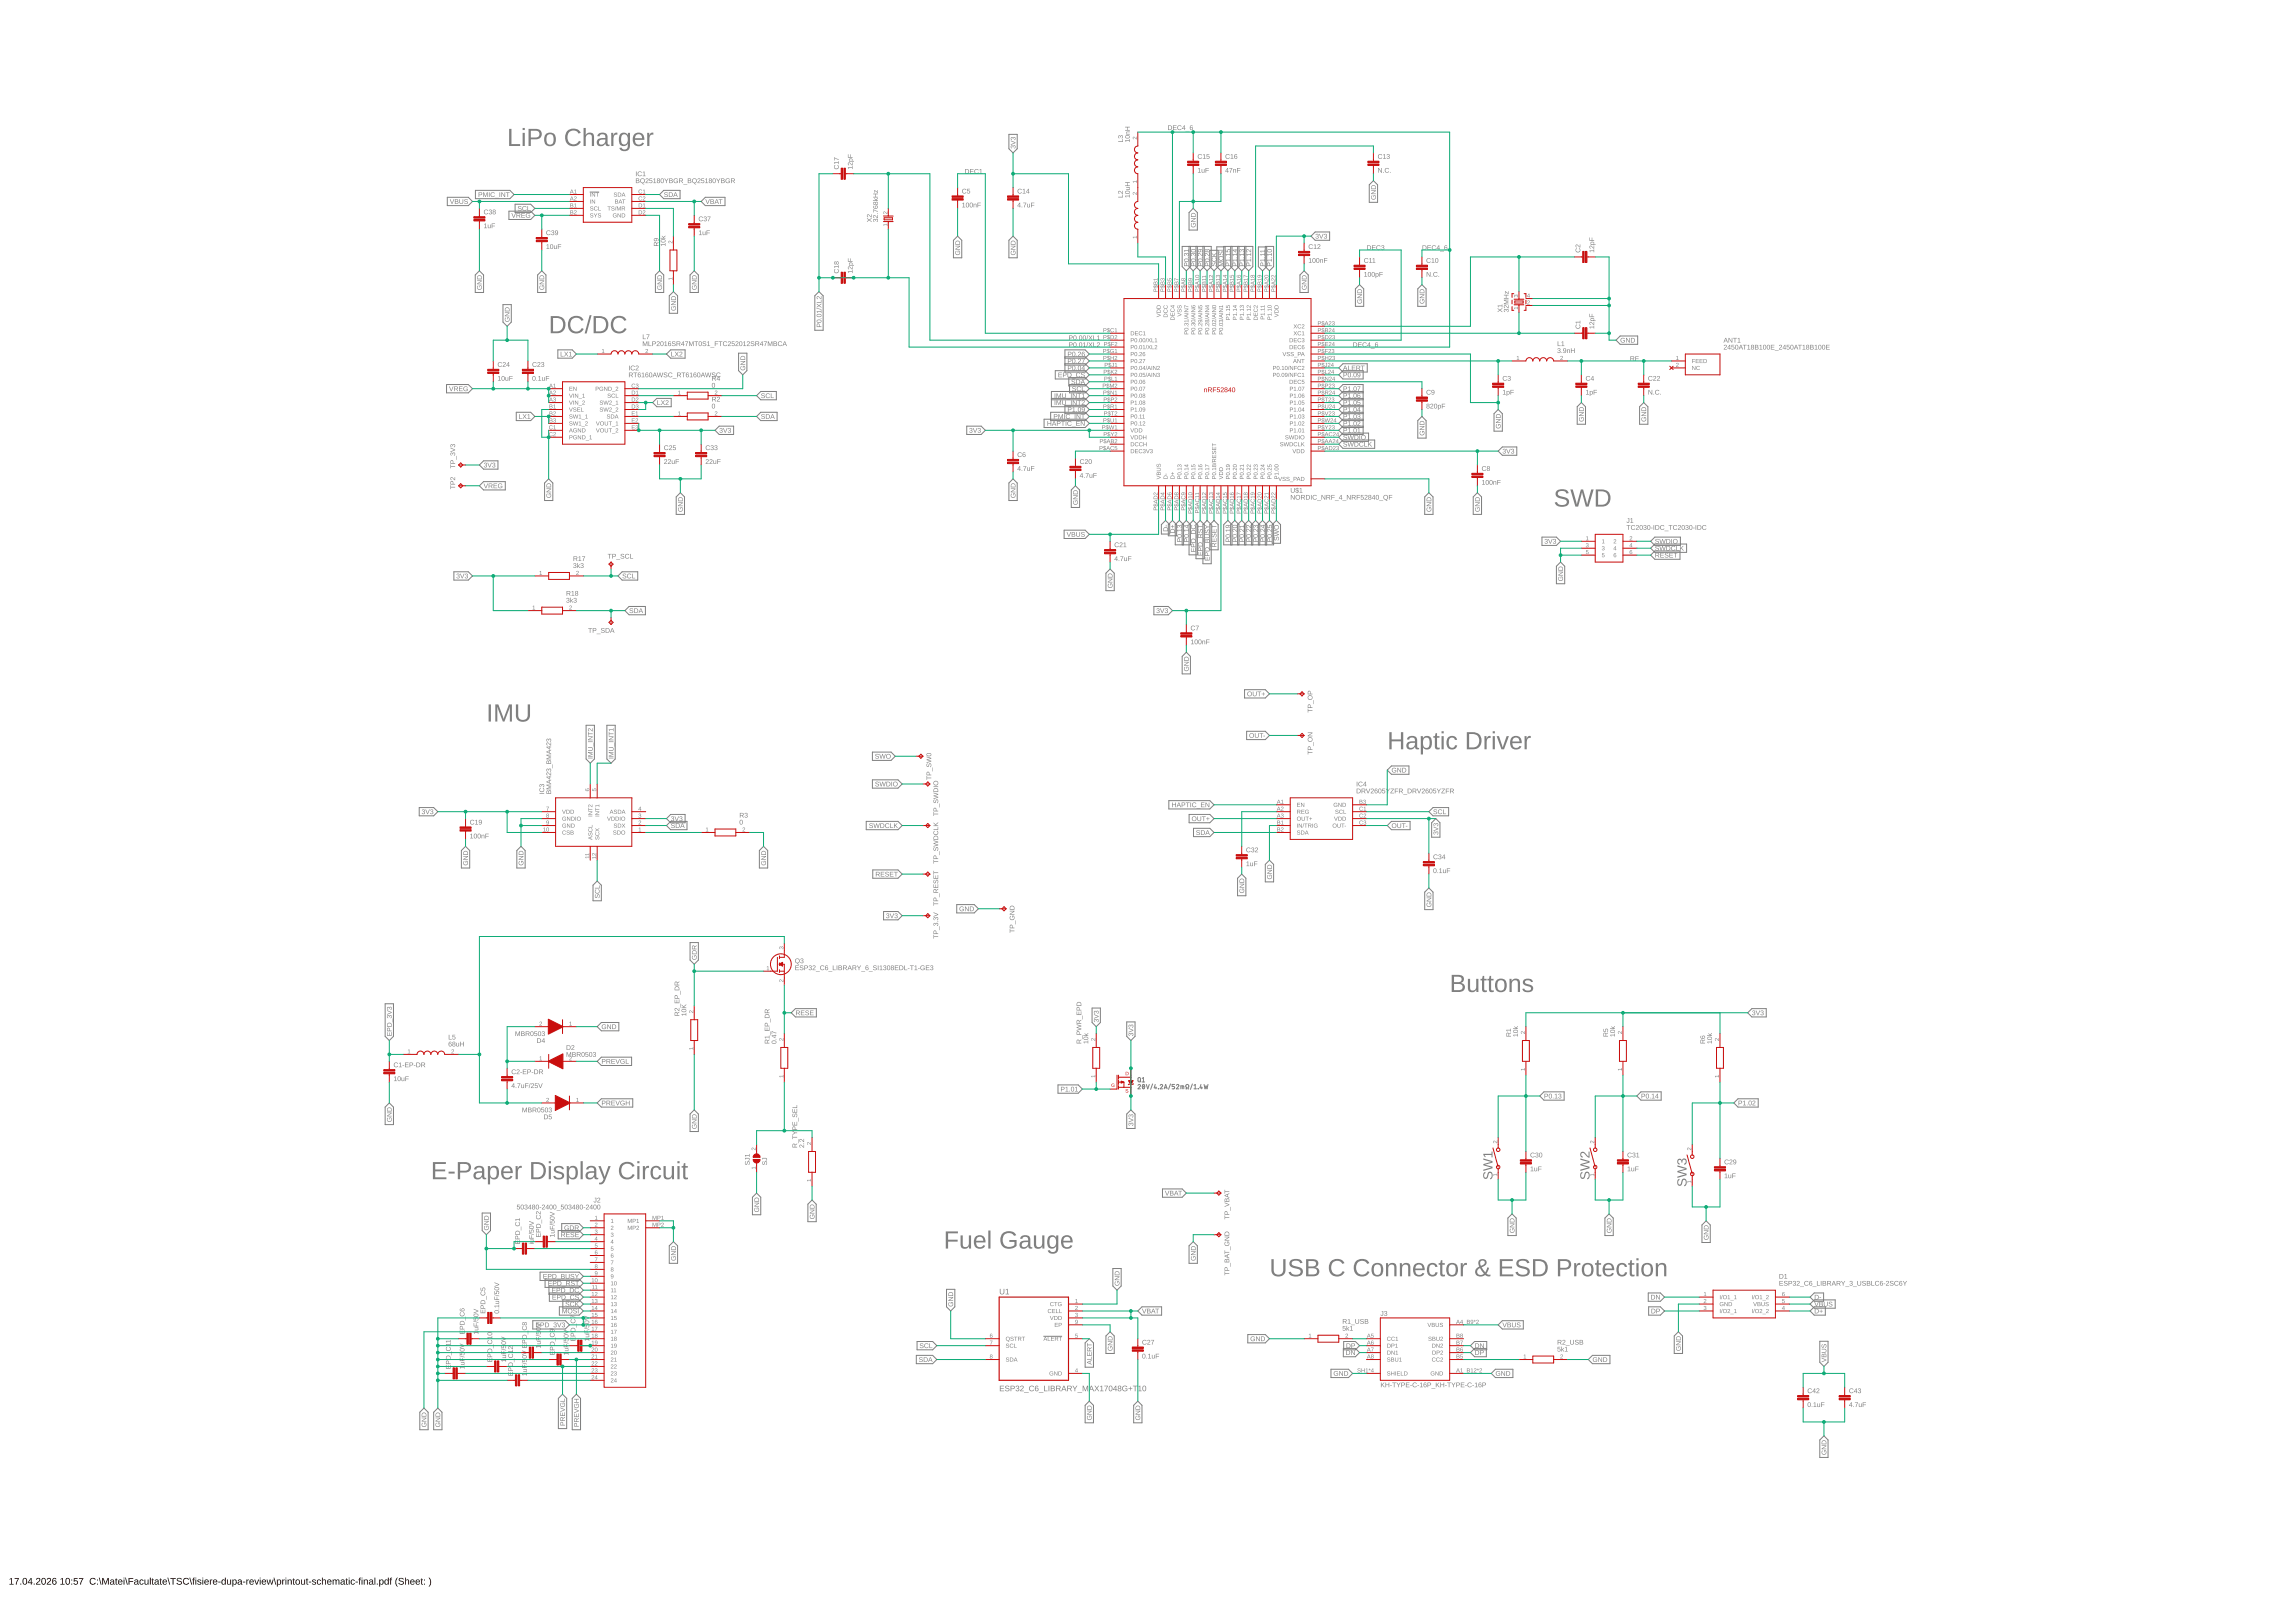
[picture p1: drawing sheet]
<svg xmlns="http://www.w3.org/2000/svg" width="841mm" height="594mm" viewBox="0 0 841 594" stroke-linecap="round" stroke-linejoin="round" font-family="sans-serif">
<path d="M3.5 578.4l.9-.4v2.1h.6v.3h-1.5v-.3h.6v-1.8l-.6 .3zM5.3 578h1.7l-.9 2.4h-.3v-.5l.8-1.7h-1.3zM7.5 580h.3v.4h-.3zM8.6 578.1a1.01 1.01 0 0 1 1.3 .2 1.01 1.01 0 0 1 0 1.2 .88 .88 0 0 1-1.1 .9 .88 .88 0 0 1-.6-1.2zM8.8 578.3l-.2 .3a.99 .99 0 0 0 .7 1.5l.3-.4a.98 .98 0 0 0-.7-1.5zM11.3 578h.3v1.6h.3v.2h-.3v.6h-.3v-.6h-1.1zM11.3 578.3l-.9 1.3h.9zM12.4 580h.3v.4h-.3zM13.5 578.1a.84 .84 0 0 1 1.3 .3 .84 .84 0 0 1-.8 1.2l-.5 .5h1.3v.3h-1.6l.9-1.2a.5 .5 0 0 0 .3-.8 .5 .5 0 0 0-.9 .2h-.3zM15.5 578.1a1.01 1.01 0 0 1 1.2 .2 1.01 1.01 0 0 1 .1 1.2 .88 .88 0 0 1-1.1 .9 .88 .88 0 0 1-.6-1.2zM15.7 578.3l-.2 .3a.99 .99 0 0 0 .6 1.5l.3-.4a.98 .98 0 0 0-.6-1.5zM17.4 578.1a.84 .84 0 0 1 1.3 .3 .84 .84 0 0 1-.7 1.2l-.5 .5h1.2v.3h-1.6l.9-1.2a.5 .5 0 0 0 .3-.8 .5 .5 0 0 0-.8 .2h-.4zM19.5 578.1l.8-.1 .4 .4-.3 .1a.58 .58 0 0 0-.9-.2 .58 .58 0 0 0-.1 .8 .83 .83 0 0 1 1.3 .4 .83 .83 0 0 1-.7 1.1 .83 .83 0 0 1-.9-1l.1-.9zM19.4 579.6a.52 .52 0 0 0 1 0 .52 .52 0 0 0-1 0zM22.2 578.4l.9-.4v2.1h.6v.3h-1.6v-.3h.7v-1.8l-.6 .3zM24.3 578.1a1.01 1.01 0 0 1 1.3 .2 1.01 1.01 0 0 1 0 1.2 .88 .88 0 0 1-1 .9 .88 .88 0 0 1-.6-1.2zM24.5 578.3l-.2 .3a.99 .99 0 0 0 .7 1.5l.3-.4a.98 .98 0 0 0-.6-1.5zM26.1 578.5h.4v.4h-.4zM26.1 580h.4v.4h-.4zM27.1 578h1.4v.2h-1.1l-.1 .8a.84 .84 0 0 1 1.2 .4 .84 .84 0 0 1-.5 1.1 .84 .84 0 0 1-1.1-.7h.3a.55 .55 0 0 0 .8 .2 .55 .55 0 0 0 .1-.8 .55 .55 0 0 0-.8 .1h-.3zM28.9 578h1.6l-.8 2.4h-.3v-.5l.8-1.7h-1.3zM33.2 578.3a1.21 1.21 0 0 1 1.9 .2l-.3 .1a.9 .9 0 0 0-1.4 0 .9 .9 0 0 0 .1 1.3 .9 .9 0 0 0 1.3-.3l.3 .2a1.25 1.25 0 0 1-1.9 .4 1.25 1.25 0 0 1 0-1.9zM35.6 578.5h.3v.4h-.3zM35.6 580h.3v.4h-.3zM36.2 577.8h.3l.7 2.6h-.3zM37.5 578h.4l.8 2 .7-2h.4v2.4h-.2v-2.2l-.8 2.2h-.2l-.8-2.2v2.2h-.3zM40.6 578.6a.74 .74 0 0 1 .8-.1 .74 .74 0 0 1 .4 .6v.9l.3 .4h-.4l-.2-.4a.63 .63 0 0 1-.8 .5 .63 .63 0 0 1-.4-.8 .63 .63 0 0 1 .8-.4h.4a.42 .42 0 0 0-.3-.6 .42 .42 0 0 0-.5 .3h-.3zM40.6 579.8a.45 .45 0 0 0 .9 0 .45 .45 0 0 0-.9 0zM42.5 578.1h.2v.4h.3v.2h-.3v1.2l.4 .5-.7-.2-.2-1.7zM43.5 578.7a.85 .85 0 0 1 1-.1 .85 .85 0 0 1 .4 .9h-1.3a.54 .54 0 0 0 .3 .7 .54 .54 0 0 0 .7-.3l.2 .1a.95 .95 0 0 1-1.4 .2 .95 .95 0 0 1 .1-1.5zM43.7 578.9l-.1 .4h1l-.3-.5zM45.3 577.8h.3v.3h-.3zM45.3 578.5h.3v1.9h-.3zM45.8 577.8h.3l.7 2.6h-.3zM47.1 578h1.7v.2h-1.4v.9h1.4v.3h-1.4v1h-.3zM49.4 578.6a.74 .74 0 0 1 .8-.1 .74 .74 0 0 1 .5 .6v.9l.2 .4h-.3l-.2-.4a.63 .63 0 0 1-.8 .5 .63 .63 0 0 1-.5-.8 .63 .63 0 0 1 .8-.4h.5a.42 .42 0 0 0-.3-.6 .42 .42 0 0 0-.6 .3h-.3zM49.5 579.8a.45 .45 0 0 0 .9 0 .45 .45 0 0 0-.9 0zM51.3 578.7a.76 .76 0 0 1 1.3 .3l-.3 .1a.53 .53 0 0 0-.8-.2 .53 .53 0 0 0-.1 .8 .44 .44 0 0 0 .4 .5 .44 .44 0 0 0 .5-.4h.3a.87 .87 0 0 1-1.3 .5 .87 .87 0 0 1-.1-1.4zM52.9 578.5h.4v1.2a.45 .45 0 0 0 .5 .5 .45 .45 0 0 0 .3-.6v-1.1h.3v1.9h-.3v-.3a.62 .62 0 0 1-.7 .3 .62 .62 0 0 1-.5-.6zM54.9 577.8h.3v2.6h-.3zM55.8 578.1h.2v.4h.4v.2h-.4v1.2l.4 .5-.6-.2-.3-1.7zM56.9 578.6a.74 .74 0 0 1 .8-.1 .74 .74 0 0 1 .4 .6v.9l.3 .4h-.4l-.2-.4a.63 .63 0 0 1-.8 .5 .63 .63 0 0 1-.4-.8 .63 .63 0 0 1 .8-.4h.4a.42 .42 0 0 0-.3-.6 .42 .42 0 0 0-.5 .3h-.3zM57 579.8a.45 .45 0 0 0 .8 0 .45 .45 0 0 0-.8 0zM58.8 578.1h.2v.4h.3v.2h-.3v1.2l.4 .5-.7-.2-.2-1.7zM59.8 578.7a.85 .85 0 0 1 1-.1 .85 .85 0 0 1 .4 .9h-1.3a.54 .54 0 0 0 .3 .7 .54 .54 0 0 0 .7-.3l.3 .1a.95 .95 0 0 1-1.5 .2 .95 .95 0 0 1 .1-1.5zM60 578.9l-.1 .4h1l-.3-.5zM61.4 577.8h.2l.7 2.6h-.2zM62.4 578h2v.2h-.8v2.2h-.3v-2.2h-.9zM64.9 578.2l.1-.1a1.13 1.13 0 0 1 1.6 .4h-.3a.54 .54 0 0 0-.7-.4 .54 .54 0 0 0-.3 .8 .93 .93 0 0 1 1.1 .3 .93 .93 0 0 1 0 1l-1.1 .2-.6-.6 .3-.1 .2 .4a.57 .57 0 0 0 .8 .1 .57 .57 0 0 0 .2-.8l-1.2-.4zM67.4 578.3a1.21 1.21 0 0 1 1.9 .2l-.4 .1a.9 .9 0 0 0-1.3 0 .9 .9 0 0 0 .1 1.3 .9 .9 0 0 0 1.3-.3l.3 .2a1.25 1.25 0 0 1-1.9 .4 1.25 1.25 0 0 1 0-1.9zM69.4 577.8h.3l.7 2.6h-.3zM70.8 577.9h.6l-.4 .3 .4 .5h-.4v1.7h-.3v-1.7h-.3zM71.6 577.8h.3v.3h-.3zM71.6 578.5h.3v1.9h-.3zM72.5 578.6a.85 .85 0 0 1 1.3 .4l-.4-.1a.41 .41 0 0 0-.4-.2 .41 .41 0 0 0-.3 .4l.1 .1a.72 .72 0 0 1 .9 .3 .72 .72 0 0 1-.2 1 .72 .72 0 0 1-1-.2l-.2-.3 .2-.1a.45 .45 0 0 0 .6 .4 .45 .45 0 0 0 .3-.6l-.2-.1a.61 .61 0 0 1-.7-.2 .61 .61 0 0 1 0-.8zM74.2 577.8h.3v.3h-.3zM74.2 578.5h.3v1.9h-.3zM75.1 578.7a.85 .85 0 0 1 1-.1 .85 .85 0 0 1 .4 .9h-1.3a.54 .54 0 0 0 .3 .7 .54 .54 0 0 0 .7-.3l.3 .1a.95 .95 0 0 1-1.5 .2 .95 .95 0 0 1 .1-1.5zM75.3 578.9l-.1 .4h1l-.3-.5zM76.9 578.5h.3v.4l.6-.4v.3l-.5 .3-.1 1.3h-.3zM78.2 578.7a.85 .85 0 0 1 1-.1 .85 .85 0 0 1 .5 .9h-1.4a.54 .54 0 0 0 .4 .7 .54 .54 0 0 0 .6-.3l.3 .1a.95 .95 0 0 1-1.4 .2 .95 .95 0 0 1 0-1.5zM78.5 578.9l-.2 .4h1l-.3-.5zM80 579.3h.8v.3h-.8zM81.3 578.7l.5-.2 .6 .3v-1h.3v2.6h-.3v-.3a.81 .81 0 0 1-1.2 .1 .81 .81 0 0 1 0-1.2zM81.6 578.9a.66 .66 0 0 0-.2 .9 .66 .66 0 0 0 .9 .2l.1-.1a.62 .62 0 0 0 0-.9 .62 .62 0 0 0-.8-.1zM83.2 578.5h.3v1.2a.45 .45 0 0 0 .5 .5 .45 .45 0 0 0 .4-.6v-1.1h.3v1.9h-.3v-.3a.62 .62 0 0 1-.7 .3 .62 .62 0 0 1-.5-.6zM85.2 578.5h.3v.3a.81 .81 0 0 1 1.1-.1 .81 .81 0 0 1 .1 1.2l-.6 .5-.6-.3v1h-.3zM85.7 578.8l-.2 .2a.6 .6 0 0 0 0 .9 .6 .6 0 0 0 .9 0 .67 .67 0 0 0 0-.8 .67 .67 0 0 0-.7-.3zM87.4 578.6a.74 .74 0 0 1 .7-.1 .74 .74 0 0 1 .5 .6v.9l.3 .4h-.4l-.2-.4a.63 .63 0 0 1-.8 .5 .63 .63 0 0 1-.4-.8 .63 .63 0 0 1 .8-.4h.4a.42 .42 0 0 0-.3-.6 .42 .42 0 0 0-.5 .3h-.4zM87.4 579.8a.45 .45 0 0 0 .9 0 .45 .45 0 0 0-.9 0zM89 579.3h.9v.3h-.9zM90.3 578.5h.3v.4l.6-.4v.3l-.6 .3v1.3h-.3zM91.6 578.7a.85 .85 0 0 1 1-.1 .85 .85 0 0 1 .4 .9h-1.3a.54 .54 0 0 0 .3 .7 .54 .54 0 0 0 .7-.3l.3 .1a.95 .95 0 0 1-1.5 .2 .95 .95 0 0 1 .1-1.5zM91.8 578.9l-.1 .4h1l-.3-.5zM93.2 578.5h.3l.6 1.6 .5-1.6h.3l-.7 1.9h-.3zM95.2 577.8h.3v.3h-.3zM95.2 578.5h.3v1.9h-.3zM96.1 578.7a.85 .85 0 0 1 1-.1 .85 .85 0 0 1 .4 .9h-1.3a.54 .54 0 0 0 .3 .7 .54 .54 0 0 0 .7-.3l.3 .1a.95 .95 0 0 1-1.4 .2 .95 .95 0 0 1 0-1.5zM96.4 578.9l-.2 .4h1l-.3-.5zM97.7 578.5h.3l.4 1.6 .4-1.6h.3l.4 1.6 .5-1.6h.3l-.6 1.9h-.3l-.4-1.6-.4 1.6h-.4zM100.3 577.8h.2l.7 2.6h-.2zM101.5 578.5h.3v.3a.81 .81 0 0 1 1.2-.1 .81 .81 0 0 1 0 1.2l-.6 .5-.6-.3v1h-.3zM102 578.8l-.2 .2a.6 .6 0 0 0 0 .9 .6 .6 0 0 0 .9 0 .67 .67 0 0 0 0-.8 .67 .67 0 0 0-.7-.3zM103.4 578.5h.3v.4l.6-.4v.3l-.5 .3v1.3h-.4zM104.6 577.8h.3v.3h-.3zM104.6 578.5h.3v1.9h-.3zM105.4 578.5h.3v.3a.62 .62 0 0 1 .7-.3 .62 .62 0 0 1 .5 .6v1.3h-.3v-1.2a.45 .45 0 0 0-.5-.5 .45 .45 0 0 0-.4 .6v1.1h-.3zM107.5 578.1h.2v.4h.4v.2h-.4v1.2l.4 .5-.7-.2-.2-1.7zM108.1 579.5a.93 .93 0 0 1 1.8 0 .93 .93 0 0 1-1.8 0zM108.8 578.8l-.2 .2a.63 .63 0 0 0 0 1 .63 .63 0 0 0 .9-.1 .67 .67 0 0 0 .1-.9 .67 .67 0 0 0-.8-.2zM110.3 578.5h.3v1.2a.45 .45 0 0 0 .5 .5 .45 .45 0 0 0 .4-.6v-1.1h.3v1.9h-.3v-.3a.62 .62 0 0 1-.7 .3 .62 .62 0 0 1-.5-.6zM112.4 578.1h.2v.4h.4v.2h-.4v1.2l.4 .5-.6-.2-.3-1.7zM113.2 579.3h.8v.3h-.8zM114.6 578.6a.85 .85 0 0 1 1.2 .4l-.3-.1a.41 .41 0 0 0-.5-.2 .41 .41 0 0 0-.3 .4l.1 .1a.72 .72 0 0 1 1 .3 .72 .72 0 0 1-.3 1 .72 .72 0 0 1-1-.2l-.2-.3 .3-.1a.45 .45 0 0 0 .5 .4 .45 .45 0 0 0 .4-.6l-.3-.1a.61 .61 0 0 1-.7-.2 .61 .61 0 0 1 .1-.8zM116.3 578.7a.76 .76 0 0 1 1.3 .3l-.3 .1a.53 .53 0 0 0-.8-.2 .53 .53 0 0 0 0 .8 .44 .44 0 0 0 .3 .5 .44 .44 0 0 0 .5-.4h.3a.87 .87 0 0 1-1.2 .5 .87 .87 0 0 1-.2-1.4zM118 577.8h.3v1a.62 .62 0 0 1 .7-.3 .62 .62 0 0 1 .5 .6v1.3h-.3v-1.2a.45 .45 0 0 0-.5-.5 .45 .45 0 0 0-.4 .6v1.1h-.3zM120.1 578.7a.85 .85 0 0 1 1-.1 .85 .85 0 0 1 .4 .9h-1.3a.54 .54 0 0 0 .3 .7 .54 .54 0 0 0 .7-.3l.3 .1a.95 .95 0 0 1-1.5 .2 .95 .95 0 0 1 .1-1.5zM120.3 578.9l-.1 .4h1l-.3-.5zM121.9 578.5h.3v.3a.57 .57 0 0 1 .5-.3 .57 .57 0 0 1 .6 .3 .58 .58 0 0 1 .7-.3 .58 .58 0 0 1 .4 .6v1.3h-.3v-1.4a.41 .41 0 0 0-.6-.2 .41 .41 0 0 0-.2 .5v1.1h-.3v-1.4a.41 .41 0 0 0-.6-.2 .41 .41 0 0 0-.2 .5v1.1h-.3zM125.1 578.6a.74 .74 0 0 1 .7-.1 .74 .74 0 0 1 .5 .6v.9l.3 .4h-.4l-.2-.4a.63 .63 0 0 1-.8 .5 .63 .63 0 0 1-.4-.8 .63 .63 0 0 1 .8-.4h.4a.42 .42 0 0 0-.3-.6 .42 .42 0 0 0-.5 .3h-.4zM125.1 579.8a.45 .45 0 0 0 .9 0 .45 .45 0 0 0-.9 0zM126.9 578.1h.3v.4h.3v.2h-.3v1.2l.3 .5-.6-.2-.3-1.7zM127.8 577.8h.3v.3h-.3zM127.8 578.5h.3v1.9h-.3zM128.7 578.7a.76 .76 0 0 1 1.3 .3l-.3 .1a.53 .53 0 0 0-.8-.2 .53 .53 0 0 0-.1 .8 .44 .44 0 0 0 .4 .5 .44 .44 0 0 0 .5-.4h.3a.87 .87 0 0 1-1.3 .5 .87 .87 0 0 1-.1-1.4zM130.3 579.3h.8v.3h-.8zM131.7 577.9h.6l-.4 .3 .4 .5h-.4v1.7h-.3v-1.7h-.3zM132.5 577.8h.3v.3h-.3zM132.5 578.5h.3v1.9h-.3zM133.3 578.5h.3v.3a.62 .62 0 0 1 .7-.3 .62 .62 0 0 1 .5 .6v1.3h-.3v-1.2a.45 .45 0 0 0-.5-.5 .45 .45 0 0 0-.4 .6v1.1h-.3zM135.5 578.6a.74 .74 0 0 1 .8-.1 .74 .74 0 0 1 .4 .6v.9l.3 .4h-.4l-.2-.4a.63 .63 0 0 1-.8 .5 .63 .63 0 0 1-.4-.8 .63 .63 0 0 1 .8-.4h.4a.42 .42 0 0 0-.3-.6 .42 .42 0 0 0-.5 .3h-.3zM135.5 579.8a.45 .45 0 0 0 .9 0 .45 .45 0 0 0-.9 0zM137.2 577.8h.3v2.6h-.3zM138.1 580h.3v.4h-.3zM139 578.5h.3v.3a.81 .81 0 0 1 1.2-.1 .81 .81 0 0 1 0 1.2l-.6 .5-.6-.3v1h-.3zM139.5 578.8l-.1 .2a.6 .6 0 0 0-.1 .9 .6 .6 0 0 0 .9 0 .67 .67 0 0 0 0-.8 .67 .67 0 0 0-.7-.3zM141 578.7l.6-.2 .5 .3v-1h.3l.1 2.6h-.3l-.1-.3a.81 .81 0 0 1-1.1 .1 .81 .81 0 0 1-.1-1.2zM141.3 578.9a.66 .66 0 0 0-.1 .9 .66 .66 0 0 0 .8 .2l.1-.1a.62 .62 0 0 0 0-.9 .62 .62 0 0 0-.8-.1zM143.1 577.9h.6l-.4 .3 .4 .5h-.4v1.7h-.3v-1.7h-.3zM145.5 577.8h.3a2.48 2.48 0 0 0 0 3.3 2.13 2.13 0 0 1-.3-3.3zM146.2 578.2l.1-.1a1.13 1.13 0 0 1 1.7 .4h-.4a.54 .54 0 0 0-.7-.4 .54 .54 0 0 0-.2 .8 .93 .93 0 0 1 1 .3 .93 .93 0 0 1 .1 1l-1.2 .2-.6-.6 .3-.1 .2 .4a.57 .57 0 0 0 .9 .1 .57 .57 0 0 0 .1-.8l-1.2-.4zM148.4 577.8h.3v1a.62 .62 0 0 1 .8-.3 .62 .62 0 0 1 .4 .6v1.3h-.3v-1.2a.45 .45 0 0 0-.5-.5 .45 .45 0 0 0-.4 .6v1.1h-.3zM150.5 578.7a.85 .85 0 0 1 1-.1 .85 .85 0 0 1 .5 .9h-1.4a.54 .54 0 0 0 .4 .7 .54 .54 0 0 0 .6-.3l.3 .1a.95 .95 0 0 1-1.4 .2 .95 .95 0 0 1 0-1.5zM150.8 578.9l-.2 .4h1l-.3-.5zM152.5 578.7a.85 .85 0 0 1 1-.1 .85 .85 0 0 1 .4 .9h-1.3a.54 .54 0 0 0 .3 .7 .54 .54 0 0 0 .7-.3l.3 .1a.95 .95 0 0 1-1.5 .2 .95 .95 0 0 1 .1-1.5zM152.7 578.9l-.1 .4h1l-.3-.5zM154.5 578.1h.2v.4h.3v.2h-.3v1.2l.3 .5-.6-.2-.3-1.7zM155.4 578.5h.3v.4h-.3zM155.4 580h.3v.4h-.3zM157 577.8a1.92 1.92 0 0 1 0 3.3 2.48 2.48 0 0 0 0-3.3z" fill="#000"/>
<g fill="#808080">
<path d="M186.6 47.2h.8v5.6h3.2v.7h-4zM191.5 46.9h.8v.7h-.8zM191.5 48.7h.8v4.8h-.8zM193.7 47.2h2.6a1.93 1.93 0 0 1 2.3 1.9 1.93 1.93 0 0 1-2.2 1.9h-1.9v2.5h-.8zM194.5 47.9v2.5a3 3 0 0 0 3-.5l.2-.8a1.18 1.18 0 0 0-1.5-1.2zM200.1 49a2.26 2.26 0 0 1 2.8-.1 2.26 2.26 0 0 1 .8 2.6 2.23 2.23 0 0 1-2.8 2 2.23 2.23 0 0 1-1.5-3.1zM200.7 49.4a2.45 2.45 0 0 0 .5 3.5 1.41 1.41 0 0 0 1.7-1.8 1.4 1.4 0 0 0-.5-1.7 1.4 1.4 0 0 0-1.7 0zM207.9 48a3.2 3.2 0 0 1 4.9 .7l-.8 .2a2.22 2.22 0 0 0-2.8-.9 2.22 2.22 0 0 0-1.2 2.8 2.19 2.19 0 0 0 1.8 2 2.19 2.19 0 0 0 2.4-1.2l.7 .3a3.1 3.1 0 0 1-4.2 1.4 3.1 3.1 0 0 1-1.5-4.1zM213.8 46.9h.8v2.6a1.62 1.62 0 0 1 1.9-.9 1.62 1.62 0 0 1 1.2 1.7v3.2h-.8v-3.1a1.15 1.15 0 0 0-1.3-1.3 1.15 1.15 0 0 0-1 1.5v2.9h-.8zM219.2 49.1a1.96 1.96 0 0 1 2.1-.6 1.96 1.96 0 0 1 1.3 1.7l.1 2.5 .7 .3v.5a1.01 1.01 0 0 1-1.5-.9 1.57 1.57 0 0 1-2.6 .7 1.57 1.57 0 0 1 .5-2.6l2-.2a1.1 1.1 0 0 0-.7-1.3 1.1 1.1 0 0 0-1.4 .7h-.8zM219.8 51.4a.98 .98 0 0 0 .1 1.5 .98 .98 0 0 0 1.4-.3l.5-.6v-.9zM224 48.7h.7l.1 .9a1.16 1.16 0 0 1 1.4-1v.7a1.21 1.21 0 0 0-1.2 .4 1.21 1.21 0 0 0-.2 1.3v2.5h-.8zM227.5 48.9a1.71 1.71 0 0 1 2.6 .6v-.8h.8v4.6a2.02 2.02 0 0 1-1.6 2 2.02 2.02 0 0 1-2.3-1.1l.8-.1a1.2 1.2 0 0 0 1.4 .6 1.2 1.2 0 0 0 .9-1.3v-.8a1.81 1.81 0 0 1-2.4 .8 1.81 1.81 0 0 1-.9-2.3l.1-1.3zM228.1 49.4a2.54 2.54 0 0 0 .4 3.5 1.96 1.96 0 0 0 1.6-1.3 1.96 1.96 0 0 0-.5-2l-.8-.4zM232.4 49.2a2.2 2.2 0 0 1 2.6-.4 2.2 2.2 0 0 1 1.1 2.4h-3.4a1.4 1.4 0 0 0 .9 1.7 1.4 1.4 0 0 0 1.7-.7l.7 .2a2.27 2.27 0 0 1-2.9 1 2.27 2.27 0 0 1-1.2-2.8zM233.1 49.6l-.4 1h2.6a1.3 1.3 0 0 0-.7-1.3 1.3 1.3 0 0 0-1.5 .3zM237.2 48.7h.7v.9a1.16 1.16 0 0 1 1.5-1v.7a1.21 1.21 0 0 0-1.2 .4 1.21 1.21 0 0 0-.2 1.3v2.5h-.8z"/>
<path d="M201.8 115.8h2.1a3.1 3.1 0 0 1 3.3 3 3.1 3.1 0 0 1-3 3.3h-2.4zM202.7 116.5v4.9h1.4a2.46 2.46 0 0 0 2.3-2.6 2.46 2.46 0 0 0-2.5-2.3zM208.9 116.5a3.2 3.2 0 0 1 4.9 .7l-.8 .3a2.22 2.22 0 0 0-2.8-.9 2.22 2.22 0 0 0-1.2 2.7 2.19 2.19 0 0 0 1.8 2.1 2.19 2.19 0 0 0 2.4-1.3l.7 .4a3.1 3.1 0 0 1-4.1 1.4 3.1 3.1 0 0 1-1.5-4.1zM216.1 115.4h.7l-1.8 6.7h-.8zM217.5 115.8h2.1a3.1 3.1 0 0 1 3.3 3 3.1 3.1 0 0 1-3 3.3h-2.4zM218.4 116.5v4.9h1.4a2.46 2.46 0 0 0 2.3-2.6 2.46 2.46 0 0 0-2.5-2.3zM224.6 116.5a3.2 3.2 0 0 1 5 .7l-.9 .3a2.22 2.22 0 0 0-2.8-.9 2.22 2.22 0 0 0-1.2 2.7 2.19 2.19 0 0 0 1.8 2.1 2.19 2.19 0 0 0 2.4-1.3l.7 .4a3.1 3.1 0 0 1-4.1 1.4 3.1 3.1 0 0 1-1.5-4.1z"/>
<path d="M179.1 258h.8v6.3h-.8zM181.5 258h1.1l2 5.4 1.9-5.4h1.1v6.3h-.8l.1-5.5-2 5.5h-.6l-2.1-5.5 .1 5.5h-.8zM189.1 258h.8v3.9a1.74 1.74 0 0 0 1.8 1.8 1.74 1.74 0 0 0 1.7-1.8v-3.9h.8v3.9a2.6 2.6 0 0 1-2.5 2.5 2.6 2.6 0 0 1-2.6-2.4z"/>
<path d="M570.4 179.9a2.91 2.91 0 0 1 4.5 .7l-.9 .2a1.76 1.76 0 0 0-1.6-1 1.76 1.76 0 0 0-1.5 1l.2 .6 .8 .4a3.1 3.1 0 0 1 3.1 1.8 2.06 2.06 0 0 1-2.6 2l-1.3-.1a1.86 1.86 0 0 1-1.3-1.5l.8-.1a2.1 2.1 0 0 0 3.5 .2 1.5 1.5 0 0 0-1.9-1.4 1.83 1.83 0 0 1-1.8-.8 1.83 1.83 0 0 1 0-2zM575.5 179.3h.9l1.4 5.5 1.5-5.5h.8l1.5 5.5 1.5-5.5h.9l-1.8 6.2h-1.1l-1.4-5.3-1.4 5.3h-1zM584.8 179.3h2.1a3.1 3.1 0 0 1 3.3 3 3.1 3.1 0 0 1-3.1 3.2h-2.3zM585.6 180v4.9h1.4a2.46 2.46 0 0 0 2.3-2.6 2.46 2.46 0 0 0-2.5-2.3z"/>
<path d="M509.1 268.2h.9v2.6h3.4v-2.6h.8v6.2h-.8v-2.9h-3.4v2.9h-.9zM515.9 270.1a1.96 1.96 0 0 1 2.1-.6 1.96 1.96 0 0 1 1.3 1.7l.1 2.4 .6 .3v.5a1.01 1.01 0 0 1-1.4-.9 1.57 1.57 0 0 1-2.6 .8 1.57 1.57 0 0 1 .5-2.7l2-.1a1.1 1.1 0 0 0-.7-1.3 1.1 1.1 0 0 0-1.4 .7l-.8-.1zM516.5 272.4a.98 .98 0 0 0 0 1.5 .98 .98 0 0 0 1.5-.3l.4-.7 .1-.8zM520.6 269.6h.8l.1 .8a1.84 1.84 0 0 1 2.3-.7 1.84 1.84 0 0 1 .9 2.3 1.86 1.86 0 0 1-.9 2.3 1.86 1.86 0 0 1-2.4-.6l.1 2.6h-.8zM521.8 270.5l-.3 1a1.67 1.67 0 0 0 1.5 2.4 2.44 2.44 0 0 0 0-3.7zM526.1 268.5h.5v1.1h.9v.6h-.9v3a.6 .6 0 0 0 .3 .7 .6 .6 0 0 0 .7-.1v.6a1.14 1.14 0 0 1-1.8-1v-3.2h-.5v-.6h.5zM528.3 267.8h.8v.8h-.8zM528.3 269.6h.8v4.8h-.8zM530.6 270.2a1.95 1.95 0 0 1 3.4 .8h-.8a1.14 1.14 0 0 0-1.4-.8 1.14 1.14 0 0 0-.9 1.3 1.73 1.73 0 0 0 1.2 2.4l.7-.2 .4-.7h.8a2.03 2.03 0 0 1-2.5 1.5 2.03 2.03 0 0 1-1.4-2.5zM537.5 268.2h2.1a3.1 3.1 0 0 1 3.3 3 3.1 3.1 0 0 1-3 3.2h-2.4zM538.4 268.8v5h1.4a2.46 2.46 0 0 0 2.3-2.6 2.46 2.46 0 0 0-2.5-2.4zM544 269.6h.7l.1 1a1.16 1.16 0 0 1 1.5-1v.7a1.21 1.21 0 0 0-1.3 .4 1.21 1.21 0 0 0-.2 1.2v2.5h-.8zM547 267.8h.8v.8h-.8zM547 269.6h.8v4.8h-.8zM548.5 269.6h.8l1.4 4.2 1.4-4.2h.9l-1.8 4.8h-1zM553.9 270.2a2.2 2.2 0 0 1 2.7-.4 2.2 2.2 0 0 1 1.1 2.4h-3.5a1.4 1.4 0 0 0 .9 1.6 1.4 1.4 0 0 0 1.7-.6l.7 .2a2.27 2.27 0 0 1-2.9 1 2.27 2.27 0 0 1-1.2-2.9zM554.6 270.5l-.4 1.1h2.6a1.3 1.3 0 0 0-.7-1.4 1.3 1.3 0 0 0-1.5 .3zM558.7 269.6h.7l.1 1a1.16 1.16 0 0 1 1.5-1v.7a1.21 1.21 0 0 0-1.3 .4 1.21 1.21 0 0 0-.2 1.2v2.5h-.8z"/>
<path d="M158.6 425.6h4.8v.7h-3.9v2h3.6v.7h-3.6v2.2h4.1v.7h-5zM164.4 429.1h2.2v.7h-2.2zM167.8 425.6h2.6a1.93 1.93 0 0 1 2.2 1.9 1.93 1.93 0 0 1-2.1 2h-1.9v2.4h-.8zM168.6 426.3v2.5a3 3 0 0 0 2.9-.5l.3-.8a1.18 1.18 0 0 0-1.5-1.2zM174 427.6a1.96 1.96 0 0 1 2.1-.6 1.96 1.96 0 0 1 1.4 1.6v2.5l.7 .3v.5a1.01 1.01 0 0 1-1.5-.9 1.57 1.57 0 0 1-2.6 .7 1.57 1.57 0 0 1 .5-2.6l2.1-.1a1.1 1.1 0 0 0-.8-1.4 1.1 1.1 0 0 0-1.4 .8l-.8-.1zM174.6 429.9a.98 .98 0 0 0 .1 1.4 .98 .98 0 0 0 1.4-.3l.5-.6 .1-.9zM178.8 427.1h.7l.1 .8a1.84 1.84 0 0 1 2.4-.7 1.84 1.84 0 0 1 .9 2.3 1.86 1.86 0 0 1-.9 2.3 1.86 1.86 0 0 1-2.4-.6v2.6h-.8zM180 428l-.4 .9a1.67 1.67 0 0 0 1.6 2.5 2.44 2.44 0 0 0 0-3.8zM184.2 427.6a2.2 2.2 0 0 1 2.6-.4 2.2 2.2 0 0 1 1.1 2.5h-3.4a1.4 1.4 0 0 0 .8 1.6 1.4 1.4 0 0 0 1.8-.6l.7 .2a2.27 2.27 0 0 1-2.9 .9 2.27 2.27 0 0 1-1.2-2.8zM184.9 428l-.4 1h2.6a1.3 1.3 0 0 0-.7-1.3 1.3 1.3 0 0 0-1.5 .3zM188.9 427.1h.8v1a1.16 1.16 0 0 1 1.5-1.1v.8a1.21 1.21 0 0 0-1.2 .3 1.21 1.21 0 0 0-.2 1.3v2.5h-.8zM194.6 425.6h2.1a3.1 3.1 0 0 1 3.3 3 3.1 3.1 0 0 1-3 3.3h-2.4zM195.5 426.3v4.9h1.4a2.46 2.46 0 0 0 2.3-2.5 2.46 2.46 0 0 0-2.5-2.4zM201.1 425.3h.8v.8h-.8zM201.1 427.1h.8v4.8h-.8zM203.2 427.5a2.19 2.19 0 0 1 3.5 .7l-.8 .1a1.24 1.24 0 0 0-2.2 0 2.55 2.55 0 0 0 2.3 1.1 1.42 1.42 0 0 1 .6 1.9 1.42 1.42 0 0 1-1.8 .7 1.72 1.72 0 0 1-2-1.2l.7-.2a1.41 1.41 0 0 0 2.5 0 1.51 1.51 0 0 0-1.8-1l-.5-.1a1.21 1.21 0 0 1-.5-2zM207.7 427.1h.7l.1 .8a1.84 1.84 0 0 1 2.3-.7 1.84 1.84 0 0 1 1 2.3 1.86 1.86 0 0 1-.9 2.3 1.86 1.86 0 0 1-2.4-.6v2.6h-.8zM208.9 428l-.4 .9a1.67 1.67 0 0 0 1.6 2.5 2.44 2.44 0 0 0 0-3.8zM212.8 425.3h.8v6.6h-.8zM215.1 427.6a1.96 1.96 0 0 1 2.1-.6 1.96 1.96 0 0 1 1.3 1.6l.1 2.5 .6 .3v.5a1.01 1.01 0 0 1-1.5-.9 1.57 1.57 0 0 1-2.5 .7 1.57 1.57 0 0 1 .5-2.6l2-.1a1.1 1.1 0 0 0-.7-1.4 1.1 1.1 0 0 0-1.4 .8l-.8-.1zM215.7 429.9a.98 .98 0 0 0 0 1.4 .98 .98 0 0 0 1.5-.3l.4-.6 .1-.9zM219.3 427.1h.8l1.5 3.9 1.3-3.9h.9l-2 5.2a1.82 1.82 0 0 1-2.3 1.4v-.6a1.38 1.38 0 0 0 1.7-1.2zM227.6 426.4a3.2 3.2 0 0 1 4.9 .7l-.8 .3a2.22 2.22 0 0 0-2.8-1 2.22 2.22 0 0 0-1.2 2.8 2.19 2.19 0 0 0 1.8 2.1 2.19 2.19 0 0 0 2.4-1.3l.7 .3a3.1 3.1 0 0 1-4.1 1.4 3.1 3.1 0 0 1-1.6-4.1zM233.5 425.3h.8v.8h-.8zM233.5 427.1h.8v4.8h-.8zM235.6 427.1h.7l.1 1a1.16 1.16 0 0 1 1.4-1.1v.8a1.21 1.21 0 0 0-1.2 .3 1.21 1.21 0 0 0-.2 1.3v2.5h-.8zM238.9 427.6a1.95 1.95 0 0 1 3.4 .8l-.8 .1a1.14 1.14 0 0 0-1.4-.8 1.14 1.14 0 0 0-.9 1.3 1.73 1.73 0 0 0 1.2 2.4l.8-.3 .3-.7 .8 .1a2.03 2.03 0 0 1-2.4 1.4 2.03 2.03 0 0 1-1.5-2.4zM243.1 427.1h.9v3a1.16 1.16 0 0 0 1.2 1.3 1.16 1.16 0 0 0 1-1.5v-2.8h.8v4.8h-.7l-.1-.8a1.62 1.62 0 0 1-1.8 .8 1.62 1.62 0 0 1-1.3-1.6zM248.2 425.3h.8v.8h-.8zM248.2 427.1h.8v4.8h-.8zM250.6 426h.6v1.1h.8v.6h-.8v3a.6 .6 0 0 0 .2 .6 .6 .6 0 0 0 .7 0v.6a1.14 1.14 0 0 1-1.7-1v-3.2h-.6v-.6h.6z"/>
<path d="M346.6 451h4.4v.7h-3.6v2.4h3.5v.7h-3.5v2.5h-.8zM352 452.5h.8v3a1.16 1.16 0 0 0 1.3 1.3 1.16 1.16 0 0 0 1-1.5v-2.8h.8v4.8h-.8v-.8a1.62 1.62 0 0 1-1.9 .8 1.62 1.62 0 0 1-1.2-1.6zM357.4 453a2.2 2.2 0 0 1 2.7-.4 2.2 2.2 0 0 1 1.1 2.5h-3.5a1.4 1.4 0 0 0 .9 1.6 1.4 1.4 0 0 0 1.7-.6l.7 .2a2.27 2.27 0 0 1-2.9 .9 2.27 2.27 0 0 1-1.2-2.8zM358.1 453.4l-.4 1h2.6a1.3 1.3 0 0 0-.7-1.3 1.3 1.3 0 0 0-1.5 .3zM362.2 450.7h.8v6.6h-.8zM367.4 451.8a3.3 3.3 0 0 1 5 .6l-.8 .3a2.34 2.34 0 0 0-3.1-.8 2.34 2.34 0 0 0-1 3.1 2.59 2.59 0 0 0 4.3 1v-1.1h-1.9v-.7h2.6v2.1a3.4 3.4 0 0 1-4.9 .4 3.4 3.4 0 0 1-.2-4.9zM374.1 453a1.96 1.96 0 0 1 2.1-.6 1.96 1.96 0 0 1 1.4 1.6v2.5l.7 .3v.5a1.01 1.01 0 0 1-1.5-.9 1.57 1.57 0 0 1-2.6 .7 1.57 1.57 0 0 1 .5-2.6l2.1-.1a1.1 1.1 0 0 0-.8-1.4 1.1 1.1 0 0 0-1.3 .8l-.9-.1zM374.7 455.3a.98 .98 0 0 0 .1 1.4 .98 .98 0 0 0 1.4-.3l.5-.6 .1-.9zM378.9 452.5h.8v3a1.16 1.16 0 0 0 1.3 1.3 1.16 1.16 0 0 0 .9-1.5v-2.8h.8l.1 4.8h-.8v-.8a1.62 1.62 0 0 1-1.9 .8 1.62 1.62 0 0 1-1.2-1.6zM384.4 452.7a1.71 1.71 0 0 1 2.6 .6l.1-.8h.7v4.7a2.02 2.02 0 0 1-1.6 2 2.02 2.02 0 0 1-2.3-1.2l.9-.1a1.2 1.2 0 0 0 1.4 .6 1.2 1.2 0 0 0 .8-1.3v-.8a1.81 1.81 0 0 1-2.3 .8 1.81 1.81 0 0 1-1-2.3l.2-1.3zM385 453.3a2.54 2.54 0 0 0 .4 3.4 1.96 1.96 0 0 0 1.6-1.3 1.96 1.96 0 0 0-.4-2l-.8-.4zM389.4 453a2.2 2.2 0 0 1 2.6-.4 2.2 2.2 0 0 1 1.1 2.5h-3.4a1.4 1.4 0 0 0 .8 1.6 1.4 1.4 0 0 0 1.8-.6l.7 .2a2.27 2.27 0 0 1-2.9 .9 2.27 2.27 0 0 1-1.3-2.8zM390 453.4l-.3 1h2.6a1.3 1.3 0 0 0-.8-1.3 1.3 1.3 0 0 0-1.5 .3z"/>
<path d="M465.9 461.2h.9v3.9a1.74 1.74 0 0 0 1.7 1.8 1.74 1.74 0 0 0 1.7-1.8v-3.9h.9v3.9a2.6 2.6 0 0 1-2.6 2.5 2.6 2.6 0 0 1-2.6-2.4zM472.9 461.8a2.91 2.91 0 0 1 4.4 .7l-.8 .2a1.76 1.76 0 0 0-1.6-1 1.76 1.76 0 0 0-1.6 1l.3 .6 .8 .4a3.1 3.1 0 0 1 3.1 1.8 2.06 2.06 0 0 1-2.6 2.1l-1.3-.2a1.86 1.86 0 0 1-1.4-1.4l.8-.2a2.1 2.1 0 0 0 3.6 .2 1.5 1.5 0 0 0-1.9-1.4 1.83 1.83 0 0 1-1.8-.8 1.83 1.83 0 0 1 0-2zM478.6 461.2a6.3 6.3 0 0 1 4 .4 1.46 1.46 0 0 1 .5 1.5 1.46 1.46 0 0 1-1.2 1.1 1.71 1.71 0 0 1 1.6 2 1.71 1.71 0 0 1-2.3 1.3h-2.6zM479.5 461.9v2h1.4a1.04 1.04 0 0 0 1.4-1 1.04 1.04 0 0 0-1.4-1zM479.5 464.5v2.3h1.6a1.19 1.19 0 0 0 1.5-1.2 1.19 1.19 0 0 0-1.5-1.1zM487.8 461.9a3.2 3.2 0 0 1 4.9 .7l-.8 .3a2.22 2.22 0 0 0-2.9-.9 2.22 2.22 0 0 0-1.1 2.7 2.19 2.19 0 0 0 1.7 2.1 2.19 2.19 0 0 0 2.4-1.3l.7 .4a3.1 3.1 0 0 1-4.1 1.4 3.1 3.1 0 0 1-1.5-4.1zM496.9 461.9a3.2 3.2 0 0 1 4.9 .7l-.8 .3a2.22 2.22 0 0 0-2.8-.9 2.22 2.22 0 0 0-1.2 2.7 2.19 2.19 0 0 0 1.7 2.1 2.19 2.19 0 0 0 2.5-1.3l.7 .4a3.1 3.1 0 0 1-4.2 1.4 3.1 3.1 0 0 1-1.5-4.1zM503.3 463a2.26 2.26 0 0 1 2.8-.1 2.26 2.26 0 0 1 .8 2.6 2.23 2.23 0 0 1-2.8 2 2.23 2.23 0 0 1-1.5-3.1zM503.9 463.4a2.45 2.45 0 0 0 .5 3.5 1.41 1.41 0 0 0 1.7-1.9 1.4 1.4 0 0 0-.5-1.6 1.4 1.4 0 0 0-1.7 0zM507.9 462.6h.7l.1 .9a1.62 1.62 0 0 1 1.8-.9 1.62 1.62 0 0 1 1.3 1.7v3.2h-.8v-3.1a1.16 1.16 0 0 0-1.3-1.3 1.16 1.16 0 0 0-1 1.6v2.8h-.8zM513 462.6h.7l.1 .9a1.62 1.62 0 0 1 1.8-.9 1.62 1.62 0 0 1 1.2 1.7v3.2h-.8v-3.1a1.16 1.16 0 0 0-1.3-1.3 1.16 1.16 0 0 0-.9 1.6v2.8h-.8zM518.4 463.2a2.2 2.2 0 0 1 2.6-.4 2.2 2.2 0 0 1 1.1 2.4h-3.4a1.4 1.4 0 0 0 .8 1.7 1.4 1.4 0 0 0 1.8-.7l.7 .2a2.27 2.27 0 0 1-2.9 1 2.27 2.27 0 0 1-1.3-2.8zM519 463.5l-.3 1.1h2.6a1.3 1.3 0 0 0-.8-1.3 1.3 1.3 0 0 0-1.5 .2zM523.4 463.2a1.95 1.95 0 0 1 3.4 .8l-.8 .1a1.14 1.14 0 0 0-1.4-.9 1.14 1.14 0 0 0-.9 1.4 1.73 1.73 0 0 0 1.2 2.3l.8-.2 .3-.7h.8a2.03 2.03 0 0 1-2.4 1.5 2.03 2.03 0 0 1-1.5-2.5zM528 461.6h.6v1h.9v.6h-.9v3.1a.6 .6 0 0 0 .3 .6 .6 .6 0 0 0 .6-.1v.6a1.14 1.14 0 0 1-1.7-1v-3.2h-.6v-.6h.6zM530.7 463a2.26 2.26 0 0 1 2.8-.1 2.26 2.26 0 0 1 .8 2.6 2.23 2.23 0 0 1-2.8 2 2.23 2.23 0 0 1-1.5-3.1zM531.3 463.4a2.45 2.45 0 0 0 .5 3.5 1.41 1.41 0 0 0 1.6-1.9 1.4 1.4 0 0 0-.4-1.6 1.4 1.4 0 0 0-1.7 0zM535.3 462.6h.7l.1 1a1.16 1.16 0 0 1 1.5-1v.7a1.21 1.21 0 0 0-1.3 .4 1.21 1.21 0 0 0-.2 1.2v2.6h-.8zM542.1 461.5a1.44 1.44 0 0 1 2.2-.1 1.44 1.44 0 0 1-.2 2.2l-1.1 .6 1.3 1.8 .7-1.8 .7 .2-1 2.1 .7 .4 .8-.1v.6l-1 .1-1-.6a2.02 2.02 0 0 1-2.6 .5 2.02 2.02 0 0 1-.8-2.5l1.3-1-.2-.4a1.84 1.84 0 0 1 .2-2zM542.6 461.9l-.2 .7 .3 1 .6-.2a.86 .86 0 0 0 .8-1.3 .86 .86 0 0 0-1.5-.2zM541.7 464.9a1.32 1.32 0 0 0 .2 1.9 1.32 1.32 0 0 0 1.9-.3l-1.4-2zM549.6 461.2h4.8v.7h-3.9v2h3.6v.7h-3.6v2.2h4.1v.7h-5zM556 461.8a2.91 2.91 0 0 1 4.5 .7l-.9 .2a1.76 1.76 0 0 0-1.6-1 1.76 1.76 0 0 0-1.5 1l.3 .6 .7 .4a3.1 3.1 0 0 1 3.1 1.8 2.06 2.06 0 0 1-2.6 2.1l-1.3-.2a1.86 1.86 0 0 1-1.3-1.4l.8-.2a2.1 2.1 0 0 0 3.5 .2 1.5 1.5 0 0 0-1.8-1.4 1.83 1.83 0 0 1-1.9-.8 1.83 1.83 0 0 1 0-2zM561.8 461.2h2.1a3.1 3.1 0 0 1 3.3 3 3.1 3.1 0 0 1-3.1 3.3h-2.3zM562.6 461.9v4.9h1.4a2.46 2.46 0 0 0 2.3-2.6 2.46 2.46 0 0 0-2.5-2.3zM570.9 461.2h2.6a1.93 1.93 0 0 1 2.3 1.9 1.93 1.93 0 0 1-2.2 1.9h-1.8v2.5h-.9zM571.8 461.9v2.4a3 3 0 0 0 2.9-.4l.2-.8a1.18 1.18 0 0 0-1.5-1.2zM576.8 462.6h.8v1a1.16 1.16 0 0 1 1.5-1v.7a1.21 1.21 0 0 0-1.2 .4 1.21 1.21 0 0 0-.2 1.2v2.6h-.8zM580.4 463a2.26 2.26 0 0 1 2.7-.1 2.26 2.26 0 0 1 .8 2.6 2.23 2.23 0 0 1-2.8 2 2.23 2.23 0 0 1-1.4-3.1zM581 463.4a2.45 2.45 0 0 0 .5 3.5 1.41 1.41 0 0 0 1.6-1.9 1.4 1.4 0 0 0-.4-1.6 1.4 1.4 0 0 0-1.7 0zM585.3 461.6h.6v1h.8v.6h-.8v3.1a.6 .6 0 0 0 .2 .6 .6 .6 0 0 0 .7-.1v.6a1.14 1.14 0 0 1-1.8-1v-3.2h-.5v-.6h.6zM587.8 463.2a2.2 2.2 0 0 1 2.7-.4 2.2 2.2 0 0 1 1.1 2.4h-3.5a1.4 1.4 0 0 0 .9 1.7 1.4 1.4 0 0 0 1.7-.7l.7 .2a2.27 2.27 0 0 1-2.9 1 2.27 2.27 0 0 1-1.2-2.8zM588.5 463.5l-.4 1.1h2.6a1.3 1.3 0 0 0-.7-1.3 1.3 1.3 0 0 0-1.5 .2zM592.9 463.2a1.95 1.95 0 0 1 3.4 .8l-.9 .1a1.14 1.14 0 0 0-1.3-.9 1.14 1.14 0 0 0-.9 1.4 1.73 1.73 0 0 0 1.2 2.3l.7-.2 .4-.7h.8a2.03 2.03 0 0 1-2.5 1.5 2.03 2.03 0 0 1-1.5-2.5zM597.5 461.6h.5v1h.9v.6h-.9v3.1a.6 .6 0 0 0 .3 .6 .6 .6 0 0 0 .7-.1v.6a1.14 1.14 0 0 1-1.8-1v-3.2h-.5v-.6h.5zM599.7 460.9h.8v.7h-.8zM599.7 462.6h.8v4.9h-.8zM602.2 463a2.26 2.26 0 0 1 2.7-.1 2.26 2.26 0 0 1 .9 2.6 2.23 2.23 0 0 1-2.8 2 2.23 2.23 0 0 1-1.5-3.1zM602.8 463.4a2.45 2.45 0 0 0 .5 3.5 1.41 1.41 0 0 0 1.6-1.9 1.4 1.4 0 0 0-.4-1.6 1.4 1.4 0 0 0-1.7 0zM606.8 462.6h.7l.1 .9a1.62 1.62 0 0 1 1.8-.9 1.62 1.62 0 0 1 1.2 1.7v3.2h-.8v-3.1a1.16 1.16 0 0 0-1.3-1.3 1.16 1.16 0 0 0-.9 1.6v2.8h-.8z"/>
<path d="M532 357.1a6.3 6.3 0 0 1 3.9 .3 1.46 1.46 0 0 1 .6 1.5 1.46 1.46 0 0 1-1.2 1.1 1.71 1.71 0 0 1 1.5 2.1 1.71 1.71 0 0 1-2.3 1.2h-2.5zM532.8 357.7v2h1.5a1.04 1.04 0 0 0 1.3-1 1.04 1.04 0 0 0-1.3-1zM532.8 360.4v2.2h1.7a1.19 1.19 0 0 0 1.5-1.1 1.19 1.19 0 0 0-1.6-1.1zM537.9 358.5h.8v3.1a1.16 1.16 0 0 0 1.3 1.3 1.16 1.16 0 0 0 1-1.6v-2.8h.8v4.8h-.8v-.8a1.62 1.62 0 0 1-1.9 .9 1.62 1.62 0 0 1-1.2-1.7zM543.4 357.4h.5v1.1h.9v.6h-.9v3a.6 .6 0 0 0 .3 .7 .6 .6 0 0 0 .7-.1v.6a1.14 1.14 0 0 1-1.8-1v-3.2h-.6v-.6h.6zM545.9 357.4h.5v1.1h.9v.6h-.9v3a.6 .6 0 0 0 .3 .7 .6 .6 0 0 0 .7-.1v.6a1.14 1.14 0 0 1-1.8-1v-3.2h-.5v-.6h.6zM548.6 358.9a2.26 2.26 0 0 1 2.7-.2 2.26 2.26 0 0 1 .8 2.7 2.23 2.23 0 0 1-2.8 1.9 2.23 2.23 0 0 1-1.4-3zM549.2 359.3a2.45 2.45 0 0 0 .5 3.5 1.41 1.41 0 0 0 1.6-1.9 1.4 1.4 0 0 0-.4-1.6 1.4 1.4 0 0 0-1.7 0zM553.1 358.5h.8v.8a1.62 1.62 0 0 1 1.9-.8 1.62 1.62 0 0 1 1.2 1.6v3.2h-.8v-3a1.16 1.16 0 0 0-1.3-1.3 1.16 1.16 0 0 0-.9 1.5v2.8h-.8zM558.3 359a2.19 2.19 0 0 1 3.5 .6l-.8 .1a1.24 1.24 0 0 0-2.2 0 2.55 2.55 0 0 0 2.3 1.1 1.42 1.42 0 0 1 .6 1.9 1.42 1.42 0 0 1-1.8 .7 1.72 1.72 0 0 1-2-1.2l.7-.1a1.41 1.41 0 0 0 2.5 0 1.51 1.51 0 0 0-1.8-1l-.4-.2a1.21 1.21 0 0 1-.6-1.9z"/>
<path d="M473 181.3h.3l.9 1.5v-1.5h.2v1.7h-.3l-.9-1.5v1.5h-.2zM474.7 182.1a.9 .9 0 0 1 1.8 0 .9 .9 0 0 1-1.8 0zM474.9 182.1a.67 .67 0 0 0 1.3 0 .67 .67 0 0 0-1.3 0zM476.8 181.3h.8a.5 .5 0 0 1 .6 .4 .5 .5 0 0 1-.4 .6l.5 .7h-.3l-.5-.7h-.5v.7h-.2zM477 181.5v.6h.6a.32 .32 0 0 0 .4-.3 .32 .32 0 0 0-.4-.3zM478.6 181.3h.6a.86 .86 0 0 1 .9 .8 .86 .86 0 0 1-.9 .9h-.6zM478.8 181.5v1.3a.73 .73 0 0 0 1-.7 .73 .73 0 0 0-1-.6zM480.4 181.3h.2v1.7h-.2zM481.2 181.5a.86 .86 0 0 1 1.4 .2l-.3 .1a.63 .63 0 0 0-.9-.1 .63 .63 0 0 0 .1 1 .63 .63 0 0 0 .9-.2 .53 .53 0 0 1-.3 .5 .53 .53 0 0 1-.6 0 .94 .94 0 0 1-.3-1.5zM482.6 183.3l1.5 .2zM484.3 181.3h.2l1 1.5v-1.5h.2v1.7h-.3l-.9-1.5v1.5h-.2zM486.1 181.3h.8a.5 .5 0 0 1 .6 .4 .5 .5 0 0 1-.4 .6l.5 .7h-.3l-.5-.7h-.5v.7h-.2zM486.3 181.5v.6h.6a.32 .32 0 0 0 .4-.3 .32 .32 0 0 0-.4-.3zM487.9 181.3h1.2v.2h-1v.6h1v.2h-1v.7h-.2zM489.2 183.3l1.4 .2zM491.4 181.3h.3v1.1h.2l-.2 .6-.2-.4h-.9zM491.5 181.5l-.7 .9h.7zM491.9 183.3l1.5 .2zM493.6 181.3h.2l1 1.5v-1.5h.2v1.7h-.3l-.9-1.5v1.5h-.2zM495.4 181.3h.8a.5 .5 0 0 1 .6 .4 .5 .5 0 0 1-.4 .6l.5 .7h-.3l-.5-.7h-.5v.7h-.2zM495.6 181.5v.6h.6a.32 .32 0 0 0 .4-.3 .32 .32 0 0 0-.4-.3zM497.2 181.3h1.2v.2h-1v.6h1v.2h-1v.7h-.2zM498.7 181.3h1l-.8 .2v.5a.59 .59 0 0 1 .8 .3 .59 .59 0 0 1-.3 .8 .59 .59 0 0 1-.8-.5h.2a.38 .38 0 0 0 .6 .2 .38 .38 0 0 0 .1-.6 .38 .38 0 0 0-.6 0h-.3zM500.2 181.4a.62 .62 0 0 1 .9 .4 .62 .62 0 0 1-.6 .7l-.2 .3 .9 .2h-1.2l.8-1a.33 .33 0 0 0-.1-.5 .33 .33 0 0 0-.5 .2h-.2zM501.6 181.4a.5 .5 0 0 1 .8-.1 .5 .5 0 0 1-.2 .8 .49 .49 0 0 1 .1 .8 .49 .49 0 0 1-.7-.1 .49 .49 0 0 1 .1-.7l-.3-.3zM501.7 181.7a.32 .32 0 0 0 .6 0 .32 .32 0 0 0-.6 0zM501.6 182.5a.36 .36 0 0 0 .7 0 .36 .36 0 0 0-.7 0zM503.5 181.3h.2v1.1h.3l-.3 .6-.2-.4h-.8zM503.5 181.5l-.6 .9h.6zM504.4 181.4a.8 .8 0 0 1 .9 .7 .8 .8 0 0 1-.9 .8l-.2-.8zM504.6 181.5l-.2 .2a.58 .58 0 0 0-.1 .8 .58 .58 0 0 0 .7 .2l.1-.2a.66 .66 0 0 0-.5-1zM505.4 183.3l1.5 .2zM507.2 181.5a.89 .89 0 0 1 1.4 .2 .89 .89 0 0 1-.6 1.3l.4 .5-.5-.1-.2-.4a.91 .91 0 0 1-.7-.6 .91 .91 0 0 1 .2-.9zM507.1 182.1a.67 .67 0 0 0 1.3 0 .67 .67 0 0 0-1.3 0zM509 181.3h1.2v.2h-1v.6h1v.2h-1v.7h-.2z"/>
<path d="M233 65.3l1.2 .2v.4l-.3 .3a.47 .47 0 0 1 .4 .5 .47 .47 0 0 1-.6 .4h-.7zM233.3 65.5v.6l.7-.2-.1-.3zM233.3 66.3v.6l.8-.2-.2-.4zM234.8 65.6a.89 .89 0 0 1 1.4 .2 .89 .89 0 0 1-.6 1.3l.5 .4-.5-.1-.2-.3a.91 .91 0 0 1-.8-.6 .91 .91 0 0 1 .2-.9zM234.7 66.2a.7 .7 0 0 0 1.4 0 .7 .7 0 0 0-1.4 0zM236.7 65.4a.62 .62 0 0 1 .9 .4 .62 .62 0 0 1-.6 .8l-.2 .3 .9 .2h-1.1l.7-1a.33 .33 0 0 0 0-.6 .33 .33 0 0 0-.5 .3h-.2zM238 65.3h1l-.8 .2v.6a.59 .59 0 0 1 .8 .2 .59 .59 0 0 1-.3 .8 .59 .59 0 0 1-.8-.4h.2a.38 .38 0 0 0 .6 .1 .38 .38 0 0 0 .1-.6 .38 .38 0 0 0-.6 .1h-.2zM239.4 65.6l.7-.3v1.6l.4 .2h-1.1l.4-.2v-1.3l-.4 .2zM240.9 65.4a.5 .5 0 0 1 .8 0 .5 .5 0 0 1-.2 .8 .49 .49 0 0 1 .2 .7 .49 .49 0 0 1-.8 0 .49 .49 0 0 1 .1-.7l-.2-.3zM241 65.8a.32 .32 0 0 0 .6 0 .32 .32 0 0 0-.6 0zM240.9 66.6a.36 .36 0 0 0 .7 0 .36 .36 0 0 0-.7 0zM242.3 65.4a.8 .8 0 0 1 1 .8 .8 .8 0 0 1-1 .8l-.2-.8zM242.5 65.5l-.2 .3a.58 .58 0 0 0 0 .7 .58 .58 0 0 0 .7 .2v-.1a.66 .66 0 0 0-.5-1.1zM243.4 65.3h.3l.5 .9 .5-.9h.3l-.7 1.1v.7h-.2v-.7zM245.2 65.3l1.2 .2 .1 .4-.4 .3a.47 .47 0 0 1 .5 .5 .47 .47 0 0 1-.7 .4h-.7zM245.5 65.5v.6l.7-.2-.1-.3zM245.5 66.3v.6l.8-.2-.2-.4zM247.1 65.5a.9 .9 0 0 1 1.3 .2l-.2 .1a.62 .62 0 0 0-.9-.1 .62 .62 0 0 0 0 .9 .62 .62 0 0 0 .9-.2l-.5-.2h.8l-.2 .7a.93 .93 0 0 1-1.3-.1 .93 .93 0 0 1 .1-1.3zM248.9 65.3h.8a.5 .5 0 0 1 .6 .4 .5 .5 0 0 1-.5 .6l.5 .8h-.2l-.5-.7h-.5v.7h-.2zM249.1 65.5v.7h.5a.32 .32 0 0 0 .4-.4 .32 .32 0 0 0-.4-.3zM250.4 67.4l1.5 .2zM252 65.3l1.2 .2 .1 .4-.4 .3a.47 .47 0 0 1 .5 .5 .47 .47 0 0 1-.7 .4h-.7zM252.3 65.5v.6l.7-.2-.1-.3zM252.3 66.3v.6l.8-.2-.2-.4zM253.9 65.6a.89 .89 0 0 1 1.4 .2 .89 .89 0 0 1-.7 1.3l.5 .4-.5-.1-.2-.3a.91 .91 0 0 1-.7-.6 .91 .91 0 0 1 .2-.9zM253.7 66.2a.7 .7 0 0 0 1.4 0 .7 .7 0 0 0-1.4 0zM255.8 65.4a.62 .62 0 0 1 .9 .4 .62 .62 0 0 1-.7 .8l-.2 .3 .9 .2h-1.1l.8-1a.33 .33 0 0 0-.1-.6 .33 .33 0 0 0-.5 .3h-.2zM257 65.3h1l-.8 .2v.6a.59 .59 0 0 1 .9 .2 .59 .59 0 0 1-.4 .8 .59 .59 0 0 1-.8-.4h.3a.38 .38 0 0 0 .5 .1 .38 .38 0 0 0 .1-.6 .38 .38 0 0 0-.6 .1h-.2zM258.5 65.6l.6-.3v1.6l.4 .2h-1.1l.5-.2v-1.3l-.4 .2zM259.9 65.4a.5 .5 0 0 1 .8 0 .5 .5 0 0 1-.2 .8 .49 .49 0 0 1 .2 .7 .49 .49 0 0 1-.8 0 .49 .49 0 0 1 .2-.7l-.3-.3zM260 65.8a.32 .32 0 0 0 .6 0 .32 .32 0 0 0-.6 0zM260 66.6a.36 .36 0 0 0 .7 0 .36 .36 0 0 0-.7 0zM261.4 65.4a.8 .8 0 0 1 .9 .8 .8 .8 0 0 1-.9 .8l-.3-.8zM261.5 65.5l-.1 .3a.58 .58 0 0 0-.1 .7 .58 .58 0 0 0 .7 .2v-.1a.66 .66 0 0 0-.5-1.1zM262.4 65.3h.3l.5 .9 .5-.9h.3l-.7 1.1v.7h-.2v-.7zM264.3 65.3l1.1 .2 .1 .4-.3 .3a.47 .47 0 0 1 .4 .5 .47 .47 0 0 1-.6 .4h-.7zM264.5 65.5v.6l.7-.2v-.3zM264.5 66.3v.6l.8-.2-.1-.4zM266.1 65.5a.9 .9 0 0 1 1.3 .2l-.2 .1a.62 .62 0 0 0-.9-.1 .62 .62 0 0 0 0 .9 .62 .62 0 0 0 1-.2l-.5-.2h.7l-.2 .7a.93 .93 0 0 1-1.2-.1 .93 .93 0 0 1 0-1.3zM267.9 65.3h.8a.5 .5 0 0 1 .6 .4 .5 .5 0 0 1-.4 .6l.5 .8h-.3l-.5-.7h-.5v.7h-.2zM268.1 65.5v.7h.6a.32 .32 0 0 0 .4-.4 .32 .32 0 0 0-.4-.3z"/>
<path d="M242.1 89.5h1.6l.2-.5v1.1l-.2-.4h-1.3l.2 .4h-.2zM242.2 87.9l.1-.1a.85 .85 0 0 1 1.1-.2 .85 .85 0 0 1 .4 1l-.1 .1a.85 .85 0 0 1-1.1 .1 .85 .85 0 0 1-.4-.9zM242.3 88a.68 .68 0 0 0 .7 .6 .68 .68 0 0 0 .7-.5l-.7-.3zM242.5 86.3l.6 .5 .8-.5-.6 .7 .6 .1v.3h-1.8v-.3h1.1z"/>
<path d="M230.5 136.5h.8a.5 .5 0 0 1 .6 .4 .5 .5 0 0 1-.4 .5l.5 .8h-.3l-.4-.7h-.6v.7h-.2zM230.7 136.6v.7h.6a.32 .32 0 0 0 .4-.3 .32 .32 0 0 0-.4-.4zM232.1 136.5h1.4l-.6 .2v1.5h-.2v-1.5zM234 136.5h.5l.3 .3a.52 .52 0 0 0-.7-.1 .52 .52 0 0 0-.2 .6 .57 .57 0 0 1 .9 .2 .57 .57 0 0 1-.5 .8 .57 .57 0 0 1-.6-.7zM233.9 137.6a.37 .37 0 0 0 .7 0 .37 .37 0 0 0-.7 0zM235.2 136.7l.6-.2v1.5l.4 .2h-1.1l.5-.2v-1.3l-.4 .2zM236.8 136.5h.5l.3 .3a.52 .52 0 0 0-.7-.1 .52 .52 0 0 0-.2 .6 .57 .57 0 0 1 .9 .2 .57 .57 0 0 1-.5 .8 .57 .57 0 0 1-.6-.7zM236.7 137.6a.37 .37 0 0 0 .7 0 .37 .37 0 0 0-.7 0zM238.1 136.5a.8 .8 0 0 1 .9 .8 .8 .8 0 0 1-.9 .8l-.3-.8zM238.3 136.7l-.2 .2a.58 .58 0 0 0-.1 .7 .58 .58 0 0 0 .7 .3l.1-.2a.66 .66 0 0 0-.5-1zM239.8 136.5h.3l.7 1.7-.5-.5h-.7l-.5 .5zM240 136.6l-.4 .9h.7zM240.7 136.5h.2l.5 1.5 .4-1.5h.2l.4 1.5 .4-1.5h.2l-.5 1.7h-.2l-.4-1.5-.4 1.5h-.3zM243.4 136.6l.8-.1 .4 .3-.4-.1a.39 .39 0 0 0-.5-.1 .39 .39 0 0 0-.2 .4l.1 .1a.62 .62 0 0 1 .9 .6 .62 .62 0 0 1-.9 .5l-.4-.2 .2-.3a.46 .46 0 0 0 .5 .4 .46 .46 0 0 0 .4-.6l-1-.4zM245.1 136.7a.86 .86 0 0 1 1.3 .2h-.2a.63 .63 0 0 0-1 0 .63 .63 0 0 0 .1 .9 .63 .63 0 0 0 .9-.1 .53 .53 0 0 1-.2 .5 .53 .53 0 0 1-.6 0 .94 .94 0 0 1-.3-1.5zM246.5 138.5l1.4 .2zM248.1 136.5h.8a.5 .5 0 0 1 .6 .4 .5 .5 0 0 1-.4 .5l.5 .8h-.3l-.4-.7h-.6v.7h-.2zM248.3 136.6v.7h.6a.32 .32 0 0 0 .4-.3 .32 .32 0 0 0-.4-.4zM249.7 136.5h1.4l-.6 .2v1.5h-.2v-1.5zM251.6 136.5h.6l.2 .3a.52 .52 0 0 0-.6-.1 .52 .52 0 0 0-.3 .6 .57 .57 0 0 1 .9 .2 .57 .57 0 0 1-.5 .8 .57 .57 0 0 1-.6-.7zM251.5 137.6a.4 .4 0 0 0 .8 0 .4 .4 0 0 0-.8 0zM252.8 136.7l.6-.2v1.5l.4 .2h-1l.4-.2v-1.3l-.4 .2zM254.4 136.5h.5l.3 .3a.52 .52 0 0 0-.7-.1 .52 .52 0 0 0-.2 .6 .57 .57 0 0 1 .9 .2 .57 .57 0 0 1-.5 .8 .57 .57 0 0 1-.6-.7zM254.3 137.6a.37 .37 0 0 0 .7 0 .37 .37 0 0 0-.7 0zM255.7 136.5a.8 .8 0 0 1 1 .8 .8 .8 0 0 1-1 .8l-.2-.8zM255.9 136.7l-.2 .2a.58 .58 0 0 0-.1 .7 .58 .58 0 0 0 .7 .3l.1-.2a.66 .66 0 0 0-.5-1zM257.5 136.5h.2l.7 1.7-.4-.5h-.8l-.4 .5zM257.6 136.6l-.3 .9h.6zM258.3 136.5h.3l.4 1.5 .4-1.5h.2l.4 1.5 .4-1.5h.3l-.5 1.7h-.3l-.4-1.5-.4 1.5h-.3zM261 136.6l.9-.1 .3 .3-.4-.1a.39 .39 0 0 0-.5-.1 .39 .39 0 0 0-.2 .4l.2 .1a.62 .62 0 0 1 .9 .6 .62 .62 0 0 1-1 .5l-.3-.2 .1-.3a.46 .46 0 0 0 .6 .4 .46 .46 0 0 0 .3-.6l-1-.4zM262.7 136.7a.86 .86 0 0 1 1.3 .2h-.2a.63 .63 0 0 0-.9 0 .63 .63 0 0 0 0 .9 .63 .63 0 0 0 1-.1 .53 .53 0 0 1-.3 .5 .53 .53 0 0 1-.6 0 .94 .94 0 0 1-.3-1.5z"/>
<path d="M235.6 125h.3l.5 1.5 .5-1.5h.3v1.7h-.2v-1.5l-.5 1.5-.7-1.5v1.5h-.2zM237.6 125h.3v1.6h.8v.1h-1.1zM239 125h.8a.53 .53 0 0 1 .6 .5 .53 .53 0 0 1-.6 .6h-.5v.6h-.3zM239.3 125.2v.7l.8-.2-.1-.4zM240.8 125.1a.62 .62 0 0 1 .9 .4 .62 .62 0 0 1-.6 .8l-.2 .3 .9 .1h-1.2l.8-.9a.33 .33 0 0 0-.1-.6 .33 .33 0 0 0-.4 .3h-.3zM242.2 125.1a.8 .8 0 0 1 1 .8 .8 .8 0 0 1-1 .8l-.2-.8zM242.4 125.2l-.2 .3a.58 .58 0 0 0 0 .7 .58 .58 0 0 0 .7 .2v-.1a.66 .66 0 0 0-.5-1.1zM243.5 125.3l.6-.3v1.6l.4 .1h-1l.4-.1v-1.4l-.4 .3zM245.1 125.1l.5-.1 .3 .4a.52 .52 0 0 0-.7-.2 .52 .52 0 0 0-.2 .7 .57 .57 0 0 1 .9 .2 .57 .57 0 0 1-.5 .8 .57 .57 0 0 1-.6-.7zM245 126.2a.37 .37 0 0 0 .7 0 .37 .37 0 0 0-.7 0zM246.4 125.1l.8-.1 .4 .4-.4-.2a.39 .39 0 0 0-.5-.1 .39 .39 0 0 0-.2 .5l.1 .1a.62 .62 0 0 1 .9 .5 .62 .62 0 0 1-.9 .5l-.4-.2 .2-.2a.46 .46 0 0 0 .5 .3 .46 .46 0 0 0 .4-.5l-1-.4zM247.9 125h.8a.5 .5 0 0 1 .6 .4 .5 .5 0 0 1-.4 .6l.5 .7h-.3l-.4-.7h-.5v.7h-.3zM248.2 125.2v.7h.5a.32 .32 0 0 0 .4-.4 .32 .32 0 0 0-.4-.3zM250.4 125h.2v1.2h.2l-.2 .5-.2-.3h-.8zM250.4 125.3l-.6 .9h.6zM251 125h1.2l-.6 1.7h-.2v-.4l.6-1.1zM252.5 125h.3l.5 1.5 .6-1.5h.3v1.7h-.2v-1.5l-.6 1.5-.7-1.5v1.5h-.2zM254.4 125h1.4l-.5 .2v1.5h-.3v-1.5zM256.3 125.1a.8 .8 0 0 1 .9 .8 .8 .8 0 0 1-.9 .8l-.3-.8zM256.4 125.2l-.1 .3a.58 .58 0 0 0-.1 .7 .58 .58 0 0 0 .7 .2v-.1a.66 .66 0 0 0-.5-1.1zM257.7 125.1l.8-.1 .3 .4-.4-.2a.39 .39 0 0 0-.4-.1 .39 .39 0 0 0-.2 .5l.1 .1a.62 .62 0 0 1 .9 .5 .62 .62 0 0 1-.9 .5l-.4-.2 .1-.2a.46 .46 0 0 0 .6 .3 .46 .46 0 0 0 .3-.5l-.9-.4zM259.2 125.3l.6-.3v1.6l.4 .1h-1.1l.5-.1v-1.4l-.4 .3zM260.3 127.1l1.5 .1zM261.9 125h1.3v.2h-1v.7h.9v.2h-.9v.6h-.3zM263.3 125h1.4l-.6 .2v1.5h-.2v-1.5zM265.1 125.2a.86 .86 0 0 1 1.4 .2l-.2 .1a.63 .63 0 0 0-1 0 .63 .63 0 0 0 .1 .9 .63 .63 0 0 0 .9-.2 .53 .53 0 0 1-.2 .6 .53 .53 0 0 1-.7-.1 .94 .94 0 0 1-.3-1.5zM266.9 125.1a.62 .62 0 0 1 .9 .4 .62 .62 0 0 1-.6 .8l-.2 .3 .9 .1h-1.2l.8-.9a.33 .33 0 0 0-.1-.6 .33 .33 0 0 0-.4 .3h-.3zM268.2 125h1l-.8 .2v.6a.59 .59 0 0 1 .8 .2 .59 .59 0 0 1-.4 .8 .59 .59 0 0 1-.7-.4l.2-.1a.38 .38 0 0 0 .6 .2 .38 .38 0 0 0 0-.6 .38 .38 0 0 0-.6 .1h-.2zM269.7 125.1a.62 .62 0 0 1 .9 .4 .62 .62 0 0 1-.6 .8l-.3 .3 .9 .1h-1.1l.8-.9a.33 .33 0 0 0-.1-.6 .33 .33 0 0 0-.5 .3h-.2zM271.1 125.1a.8 .8 0 0 1 1 .8 .8 .8 0 0 1-1 .8l-.2-.8zM271.3 125.2l-.2 .3a.58 .58 0 0 0-.1 .7 .58 .58 0 0 0 .7 .2l.1-.1a.66 .66 0 0 0-.5-1.1zM272.4 125.3l.6-.3v1.6l.4 .1h-1.1l.5-.1v-1.4l-.4 .3zM273.8 125.1a.62 .62 0 0 1 1 .4 .62 .62 0 0 1-.7 .8l-.2 .3 .9 .1h-1.1l.7-.9a.33 .33 0 0 0 0-.6 .33 .33 0 0 0-.5 .3h-.2zM275.3 125.1l.8-.1 .3 .4-.3-.2a.39 .39 0 0 0-.5-.1 .39 .39 0 0 0-.2 .5l.1 .1a.62 .62 0 0 1 .9 .5 .62 .62 0 0 1-.9 .5l-.4-.2 .2-.2a.46 .46 0 0 0 .5 .3 .46 .46 0 0 0 .4-.5l-1-.4zM276.8 125h.8a.5 .5 0 0 1 .6 .4 .5 .5 0 0 1-.4 .6l.5 .7h-.3l-.4-.7h-.6v.7h-.2zM277 125.2v.7h.6a.32 .32 0 0 0 .4-.4 .32 .32 0 0 0-.4-.3zM279.2 125h.3v1.2h.2l-.2 .5-.2-.3h-.8zM279.3 125.3l-.6 .9h.6zM279.9 125h1.1l-.5 1.7h-.3l.1-.4 .5-1.1zM281.4 125h.3l.5 1.5 .6-1.5h.2v1.7h-.2l.1-1.5-.6 1.5-.7-1.5v1.5h-.2zM283.5 125l1.1 .2 .1 .4-.3 .2a.47 .47 0 0 1 .4 .6 .47 .47 0 0 1-.6 .3h-.7zM283.7 125.2v.6l.7-.2v-.3zM283.7 125.9v.7l.8-.2-.1-.4zM285.3 125.2a.86 .86 0 0 1 1.3 .2l-.2 .1a.63 .63 0 0 0-1 0 .63 .63 0 0 0 .1 .9 .63 .63 0 0 0 .9-.2 .53 .53 0 0 1-.2 .6 .53 .53 0 0 1-.6-.1 .94 .94 0 0 1-.3-1.5zM287.4 125h.3l.7 1.7-.4-.5h-.8l-.5 .5zM287.6 125.2l-.4 .9h.7z"/>
<path d="M182.5 138l.6-.3v1.6l.4 .1h-1l.4-.1v-1.4l-.4 .3zM184 137.8a.8 .8 0 0 1 1 .8 .8 .8 0 0 1-1 .8l-.2-.8zM184.2 137.9l-.2 .3a.58 .58 0 0 0 0 .7 .58 .58 0 0 0 .6 .2l.1-.1a.66 .66 0 0 0-.5-1.1zM185.2 138.1h.2l.1 1.1 .2 .1 .3-.2 .1-1h.2v1.3l-.2-.2a.44 .44 0 0 1-.5 .3 .44 .44 0 0 1-.4-.5zM186.7 137.7h1.2v.2h-1v.7h.9v.2h-.9v.6h-.2z"/>
<path d="M195.3 137.8a.8 .8 0 0 1 1 .8 .8 .8 0 0 1-1 .8l-.2-.8zM195.5 137.9l-.2 .3a.58 .58 0 0 0 0 .7 .58 .58 0 0 0 .7 .2v-.1a.66 .66 0 0 0-.5-1.1zM196.6 139.2l.2 .2zM197.3 138l.6-.3v1.6l.4 .1h-1l.4-.1v-1.4l-.4 .3zM198.6 138.1h.2l.1 1.1 .2 .1 .3-.2v-1h.3v1.3l-.2-.2a.44 .44 0 0 1-.6 .3 .44 .44 0 0 1-.3-.5zM200 137.7h1.3v.2h-1v.7h.9v.2h-.9v.6h-.3z"/>
<path d="M177.4 82.1l.6-.2v1.5l.5 .2h-1.1l.4-.2v-1.3l-.4 .2zM178.8 82.3h.2v1l.2 .1 .4-.2v-.9h.2v1.3l-.2-.3a.44 .44 0 0 1-.5 .3 .44 .44 0 0 1-.3-.5zM180.2 81.9h1.2v.1h-1v.7h1v.2h-1v.7h-.2z"/>
<path d="M200.3 89.8l.6-.3v1.5l.4 .2h-1.1l.5-.2v-1.3l-.4 .3zM201.8 89.5a.8 .8 0 0 1 .9 .8 .8 .8 0 0 1-.9 .8l-.3-.8zM202 89.7l-.2 .2a.58 .58 0 0 0-.1 .7 .58 .58 0 0 0 .7 .3l.1-.2a.66 .66 0 0 0-.5-1zM203 89.9h.2v1l.3 .1 .3-.2v-.9h.3v1.3l-.3-.2a.44 .44 0 0 1-.5 .2 .44 .44 0 0 1-.3-.4zM204.4 89.5h1.2v.2h-.9v.6h.9v.2h-.9v.7h-.3z"/>
<path d="M256.2 84.7l.6-.3v1.5l.4 .2h-1.1l.5-.2v-1.3l-.4 .3zM257.5 84.8h.2v1l.3 .2 .3-.3v-.9h.2v1.3l-.2-.2a.44 .44 0 0 1-.5 .2 .44 .44 0 0 1-.3-.4zM258.9 84.4h1.2v.2h-1v.6h1v.2h-1v.7h-.2z"/>
<path d="M261.1 140.3a.8 .8 0 0 1 .9 .8 .8 .8 0 0 1-.9 .8l-.2-.8zM261.3 140.5l-.2 .2a.58 .58 0 0 0-.1 .7 .58 .58 0 0 0 .7 .3l.1-.2a.66 .66 0 0 0-.5-1z"/>
<path d="M261.1 148a.8 .8 0 0 1 .9 .7 .8 .8 0 0 1-.9 .8l-.2-.8zM261.3 148.1l-.2 .2a.58 .58 0 0 0-.1 .8 .58 .58 0 0 0 .7 .2l.1-.2a.66 .66 0 0 0-.5-1z"/>
<path d="M243.5 168.3a.62 .62 0 0 1 .9 .4 .62 .62 0 0 1-.6 .8l-.2 .2 .9 .2h-1.1l.7-1a.33 .33 0 0 0 0-.5 .33 .33 0 0 0-.5 .3l-.2-.1zM244.9 168.3a.62 .62 0 0 1 .9 .4 .62 .62 0 0 1-.6 .8l-.2 .2 .9 .2h-1.2l.8-1a.33 .33 0 0 0 0-.5 .33 .33 0 0 0-.5 .3l-.2-.1zM246.2 168.6h.2v1l.3 .2 .3-.3v-.9h.2v1.3l-.2-.2a.44 .44 0 0 1-.5 .2 .44 .44 0 0 1-.3-.4zM247.6 168.2h1.2v.2h-1v.6h1v.2h-1v.7h-.2z"/>
<path d="M258.8 168.3a.62 .62 0 0 1 .9 .4 .62 .62 0 0 1-.6 .8l-.3 .2 .9 .2h-1.1l.8-1a.33 .33 0 0 0-.1-.5 .33 .33 0 0 0-.5 .3l-.2-.1zM260.2 168.3a.62 .62 0 0 1 .9 .4 .62 .62 0 0 1-.7 .8l-.2 .2 .9 .2h-1.1l.8-1a.33 .33 0 0 0-.1-.5 .33 .33 0 0 0-.5 .3l-.2-.1zM261.4 168.6h.2l.1 1 .2 .2 .3-.3v-.9h.3v1.3l-.2-.2a.44 .44 0 0 1-.6 .2 .44 .44 0 0 1-.3-.4zM262.8 168.2h1.3v.2h-1v.6h.9v.2h-.9v.7h-.3z"/>
<path d="M207.7 219.1a.5 .5 0 0 1 .8 0 .5 .5 0 0 1-.2 .7 .53 .53 0 0 1 0 1 .53 .53 0 0 1-.8-.5h.2a.35 .35 0 0 0 .5 .3 .35 .35 0 0 0 .2-.6l-.5-.2a.33 .33 0 0 0 .5-.2 .33 .33 0 0 0-.2-.5 .33 .33 0 0 0-.4 .3h-.3zM209 218.9h.2v1.1l.8-.6-.5 .6 .6 .7-.7-.6-.2 .6h-.2zM210.4 219.1a.5 .5 0 0 1 .8 0 .5 .5 0 0 1-.3 .7 .53 .53 0 0 1 0 1 .53 .53 0 0 1-.7-.5h.2a.35 .35 0 0 0 .5 .3 .35 .35 0 0 0 .1-.6l-.4-.2a.33 .33 0 0 0 .4-.2 .33 .33 0 0 0-.2-.5 .33 .33 0 0 0-.4 .3h-.2z"/>
<path d="M210.3 206.4a.5 .5 0 0 1 .8 0 .5 .5 0 0 1-.3 .7 .53 .53 0 0 1 .1 1 .53 .53 0 0 1-.8-.5h.2a.35 .35 0 0 0 .5 .3 .35 .35 0 0 0 .1-.6l-.4-.2a.33 .33 0 0 0 .5-.2 .33 .33 0 0 0-.3-.5 .33 .33 0 0 0-.4 .3h-.2zM211.5 206.2h.2v1.1l.9-.6-.6 .6 .6 .7-.7-.6-.2 .6h-.2zM212.9 206.4a.5 .5 0 0 1 .8 0 .5 .5 0 0 1-.2 .7 .53 .53 0 0 1 0 1 .53 .53 0 0 1-.8-.5h.2a.35 .35 0 0 0 .5 .3 .35 .35 0 0 0 .1-.6l-.4-.2a.33 .33 0 0 0 .5-.2 .33 .33 0 0 0-.2-.5 .33 .33 0 0 0-.5 .3h-.2z"/>
<path d="M200.4 289.6l.4-.1 .3 .3a.47 .47 0 0 1 .5-.4 .47 .47 0 0 1 .4 .6v.7h-1.8zM200.5 289.8l-.1 .7h.6l-.1-.7zM201.3 289.7l-.1 .8h.6l-.1-.8zM200.2 287.4h1.8v.2h-1.6l1.6 .6-1.6 .7h1.6v.2h-1.8v-.3l1.5-.6-1.5-.5zM200.2 286.2l1.8-.7-.5 .5v.8l.5 .4-1.8-.7zM200.4 286.4l.9 .3v-.7zM200.2 284.5h1.2l.2-.3 .4 .5h-.4l-.2 .8zM200.5 284.7l.9 .6v-.6zM200.3 283h.6l.9 .8 .2-.9v1.1l-1-.8a.33 .33 0 0 0-.6 .1 .33 .33 0 0 0 .3 .5v.2l-.5-.3zM200.3 281.7l.5-.2 .3 .4a.55 .55 0 0 1 .7-.3 .55 .55 0 0 1 .3 .6 .55 .55 0 0 1-.6 .5v-.3a.35 .35 0 0 0 .3-.4 .35 .35 0 0 0-.5-.2l-.3 .4a.33 .33 0 0 0-.2-.4 .33 .33 0 0 0-.4 .2 .33 .33 0 0 0 .3 .4v.2l-.5-.3zM202.3 280l.2 1.4zM200.4 278.6h.4l.3 .3a.47 .47 0 0 1 .5-.4 .47 .47 0 0 1 .4 .6v.7h-1.8zM200.5 278.9l-.1 .6h.6l-.1-.6zM201.3 278.7l-.1 .8h.6l-.1-.7zM200.2 276.4h1.8v.2h-1.6l1.6 .6-1.6 .7h1.6v.2h-1.8v-.3l1.5-.5-1.5-.6zM200.2 275.3l1.8-.7-.5 .4v.8l.5 .4-1.8-.7zM200.4 275.4l.9 .3v-.6zM200.2 273.5h1.2l.2-.2 .4 .4h-.4l-.2 .8zM200.5 273.7l.9 .6v-.6zM200.3 272.1l.6-.1 .9 .8 .2-.9v1.2l-1-.8a.33 .33 0 0 0-.6 0 .33 .33 0 0 0 .3 .5v.2l-.5-.3zM200.3 270.7l.5-.1 .3 .3a.55 .55 0 0 1 .7-.3 .55 .55 0 0 1 .3 .7 .55 .55 0 0 1-.6 .4v-.2a.35 .35 0 0 0 .3-.5 .35 .35 0 0 0-.5-.2l-.3 .5a.33 .33 0 0 0-.2-.5 .33 .33 0 0 0-.4 .2 .33 .33 0 0 0 .3 .4v.3l-.5-.4z"/>
<path d="M172.4 305.6l.6-.2v1.5l.4 .2h-1.1l.4-.2v-1.3l-.3 .2zM173.9 305.4a.8 .8 0 0 1 .9 .8 .8 .8 0 0 1-.9 .8l-.3-.8zM174 305.5l-.1 .3a.58 .58 0 0 0-.1 .7 .58 .58 0 0 0 .7 .2v-.1a.66 .66 0 0 0-.5-1.1zM175.3 305.4a.8 .8 0 0 1 .9 .8 .8 .8 0 0 1-.9 .8l-.3-.8zM175.4 305.5l-.1 .3a.58 .58 0 0 0-.1 .7 .58 .58 0 0 0 .7 .2v-.1a.66 .66 0 0 0-.5-1.1zM176.5 305.8l.2 .2a.44 .44 0 0 1 .5-.3 .44 .44 0 0 1 .3 .5v.9h-.2v-1.1l-.3-.1-.3 .2v1h-.2zM177.9 305.4h1.2v.1h-1v.7h1v.2h-1v.7h-.2z"/>
<path d="M271.3 300.3a.8 .8 0 0 1 .9 .8 .8 .8 0 0 1-.9 .8l-.3-.8zM271.4 300.5l-.1 .2a.58 .58 0 0 0-.1 .7 .58 .58 0 0 0 .7 .3v-.2a.66 .66 0 0 0-.5-1z"/>
<path d="M373.6 170.7h.2v1.2h.3l-.3 .6-.2-.4h-.8zM373.6 171l-.6 .9h.6zM374.4 172.2l.2 .3zM375 170.7h1.1l-.6 1.8h-.2l.1-.5 .5-1.1zM376.4 171.1h.2v1.1l.3 .1 .3-.2v-1h.2l.1 1.4-.3-.3a.44 .44 0 0 1-.5 .3 .44 .44 0 0 1-.3-.5zM377.8 170.7h1.2v.2h-.9v.7h.9v.2h-.9v.7h-.3z"/>
<path d="M396.5 173.3h.2v1.1h.2l-.2 .6-.2-.4h-.8zM396.5 173.5l-.6 .9h.6zM397.2 174.7l.3 .3zM397.8 173.3h1.2l-.6 1.7h-.3l.1-.4 .6-1.1zM399.3 173.7h.2v1l.2 .2 .4-.3v-.9h.2v1.3l-.2-.2a.44 .44 0 0 1-.5 .2 .44 .44 0 0 1-.3-.4zM400.7 173.3h1.2v.2h-1v.6h1v.2h-1v.7h-.2z"/>
<path d="M409.2 203.8h.2v1.1h.2l-.2 .6-.2-.4h-.8zM409.2 204l-.6 .9h.6zM409.9 205.2l.3 .3zM410.5 203.8h1.2l-.6 1.7h-.3l.1-.5 .6-1zM412 204.2h.2v1l.2 .1 .4-.2v-.9h.2v1.3l-.2-.2a.44 .44 0 0 1-.5 .2 .44 .44 0 0 1-.3-.5zM413.4 203.8h1.2v.2h-1v.6h1v.2h-1v.7h-.2z"/>
<path d="M436.5 234.5l.6-.3v1.6l.4 .2h-1.1l.5-.2v-1.3l-.4 .2zM438 234.3a.8 .8 0 0 1 .9 .8 .8 .8 0 0 1-.9 .8l-.3-.8zM438.2 234.4l-.2 .3a.58 .58 0 0 0-.1 .7 .58 .58 0 0 0 .7 .2l.1-.1a.66 .66 0 0 0-.5-1.1zM439.4 234.3a.8 .8 0 0 1 .9 .8 .8 .8 0 0 1-.9 .8l-.3-.8zM439.6 234.4l-.2 .3a.58 .58 0 0 0-.1 .7 .58 .58 0 0 0 .7 .2l.1-.1a.66 .66 0 0 0-.5-1.1zM440.6 234.6l.2 .3a.44 .44 0 0 1 .5-.3 .44 .44 0 0 1 .3 .5v.9h-.2v-1.1l-.2-.1-.4 .2v1h-.2zM442 234.2h1.2v.2h-1v.7h1v.2h-1v.7h-.2z"/>
<path d="M543.2 176.1l.6-.3v1.6l.4 .1h-1.1l.5-.1v-1.4l-.4 .3zM544.7 175.9a.8 .8 0 0 1 .9 .8 .8 .8 0 0 1-.9 .8l-.3-.8zM544.8 176l-.1 .3a.58 .58 0 0 0-.1 .7 .58 .58 0 0 0 .7 .2v-.1a.66 .66 0 0 0-.5-1.1zM546.1 175.9a.8 .8 0 0 1 .9 .8 .8 .8 0 0 1-.9 .8l-.3-.8zM546.2 176l-.1 .3a.58 .58 0 0 0-.1 .7 .58 .58 0 0 0 .7 .2v-.1a.66 .66 0 0 0-.5-1.1zM547.3 176.2l.2 .3a.44 .44 0 0 1 .5-.3 .44 .44 0 0 1 .3 .5v.8h-.2v-1l-.3-.1-.3 .2v.9h-.2zM548.7 175.8h1.2v.2h-1v.7h1v.1h-1v.7h-.2z"/>
<path d="M522.9 148a.5 .5 0 0 1 .8-.1 .5 .5 0 0 1-.2 .8 .49 .49 0 0 1 .2 .8 .49 .49 0 0 1-.8 0 .49 .49 0 0 1 .2-.8l-.3-.3zM523 148.3a.32 .32 0 0 0 .6 0 .32 .32 0 0 0-.6 0zM522.9 149.1a.4 .4 0 0 0 .8 0 .4 .4 0 0 0-.8 0zM524.3 148a.62 .62 0 0 1 .9 .4 .62 .62 0 0 1-.6 .7l-.2 .3 .9 .2h-1.2l.8-1a.33 .33 0 0 0-.1-.5 .33 .33 0 0 0-.4 .2h-.3zM525.7 148a.8 .8 0 0 1 1 .7 .8 .8 0 0 1-1 .8l-.2-.8zM525.9 148.1l-.2 .2a.58 .58 0 0 0 0 .8 .58 .58 0 0 0 .7 .2v-.2a.66 .66 0 0 0-.5-1zM526.9 148.3l.3 .2a.58 .58 0 0 1 .7 .1 .58 .58 0 0 1 0 .7 .58 .58 0 0 1-.7 .1v.7h-.3zM527.3 148.5l-.1 .1a.48 .48 0 0 0 0 .6 .48 .48 0 0 0 .6 .1v-.7zM528.4 147.9h1.2v.2h-1v.6h1v.2h-1v.7h-.2z"/>
<path d="M550.8 143.1l.6-.3v1.5l.4 .2h-1.1l.5-.2v-1.3l-.4 .3zM552.1 143.2l.2 .2a.58 .58 0 0 1 .8 .1 .58 .58 0 0 1 0 .8 .58 .58 0 0 1-.8 0v.7h-.2zM552.5 143.4l-.1 .1a.48 .48 0 0 0-.1 .6 .48 .48 0 0 0 .6 .2v-.8zM553.5 142.8h1.2v.2h-.9v.6h.9v.2h-.9v.7h-.3z"/>
<path d="M570.9 127.7a.5 .5 0 0 1 .8-.1 .5 .5 0 0 1-.2 .8 .53 .53 0 0 1 0 1 .53 .53 0 0 1-.8-.6h.2a.35 .35 0 0 0 .5 .3 .35 .35 0 0 0 .2-.5l-.5-.3a.33 .33 0 0 0 .5-.1 .33 .33 0 0 0-.2-.5 .33 .33 0 0 0-.4 .3h-.3zM572.2 129l.3 .3zM573 127.7a.76 .76 0 0 1 1 .7 .76 .76 0 0 1-1.1 .7l-.1-.1a.52 .52 0 0 0 .7 .1 .52 .52 0 0 0 .2-.6 .55 .55 0 0 1-.8 0 .55 .55 0 0 1 .1-.8zM573 128.1a.38 .38 0 0 0 .7 0 .38 .38 0 0 0-.7 0zM574.2 128l.3 .2a.44 .44 0 0 1 .5-.2 .44 .44 0 0 1 .3 .4v.9h-.2v-1l-.3-.2-.3 .3v.9h-.2zM575.7 127.6h.2v.7h.9v-.7h.3v1.7h-.3v-.8h-.9v.8h-.2z"/>
<path d="M631.9 126.4a.62 .62 0 0 1 .9 .4 .62 .62 0 0 1-.7 .8l-.2 .2 .9 .2h-1.1l.8-1a.33 .33 0 0 0-.1-.5 .33 .33 0 0 0-.5 .2h-.2zM633.8 126.3h.2v1.2h.3l-.3 .5-.2-.4h-.8zM633.8 126.5l-.6 1h.6zM634.5 126.3h1l-.8 .2v.5a.59 .59 0 0 1 .9 .3 .59 .59 0 0 1-.4 .8 .59 .59 0 0 1-.8-.5h.3a.38 .38 0 0 0 .5 .2 .38 .38 0 0 0 .1-.6 .38 .38 0 0 0-.6 0h-.2zM636.1 126.4a.8 .8 0 0 1 .9 .8 .8 .8 0 0 1-.9 .7l-.3-.7zM636.3 126.5l-.2 .3a.58 .58 0 0 0-.1 .7 .58 .58 0 0 0 .7 .2l.1-.1a.66 .66 0 0 0-.5-1.1zM637.8 126.3h.3l.7 1.7-.5-.5h-.7l-.5 .5zM638 126.5l-.4 .8h.7zM638.7 126.3h1.4l-.6 .2v1.5h-.3v-1.5zM640.4 126.6l.6-.3v1.5l.4 .2h-1.1l.5-.2v-1.3l-.4 .3zM641.8 126.4a.5 .5 0 0 1 .8-.1 .5 .5 0 0 1-.2 .8 .49 .49 0 0 1 .2 .8 .49 .49 0 0 1-.8 0 .49 .49 0 0 1 .2-.8l-.3-.2zM641.9 126.7a.32 .32 0 0 0 .6 0 .32 .32 0 0 0-.6 0zM641.9 127.5a.36 .36 0 0 0 .7 0 .36 .36 0 0 0-.7 0zM643.1 126.3l1.2 .2v.4l-.3 .2a.47 .47 0 0 1 .4 .6 .47 .47 0 0 1-.6 .3h-.7zM643.3 126.5v.5l.8-.1-.1-.4zM643.3 127.2v.6l.9-.1-.2-.5zM644.8 126.6l.6-.3v1.5l.4 .2h-1l.4-.2v-1.3l-.4 .3zM646.3 126.4a.8 .8 0 0 1 1 .8 .8 .8 0 0 1-1 .7l-.2-.7zM646.5 126.5l-.2 .3a.58 .58 0 0 0-.1 .7 .58 .58 0 0 0 .7 .2l.1-.1a.66 .66 0 0 0-.5-1.1zM647.7 126.4a.8 .8 0 0 1 .9 .8 .8 .8 0 0 1-.9 .7l-.3-.7zM647.9 126.5l-.2 .3a.58 .58 0 0 0-.1 .7 .58 .58 0 0 0 .7 .2l.1-.1a.66 .66 0 0 0-.5-1.1zM648.9 126.3h1.3v.2h-1v.5h1v.2h-1v.6h1.1v.2h-1.4zM650.4 128.4l1.4 .1zM652.1 126.4a.62 .62 0 0 1 .9 .4 .62 .62 0 0 1-.6 .8l-.2 .2 .9 .2h-1.2l.8-1a.33 .33 0 0 0-.1-.5 .33 .33 0 0 0-.4 .2h-.3zM654 126.3h.3v1.2h.2l-.2 .5-.3-.4h-.8zM654 126.5l-.6 1h.6zM654.8 126.3h1l-.8 .2-.1 .5a.59 .59 0 0 1 .9 .3 .59 .59 0 0 1-.4 .8 .59 .59 0 0 1-.7-.5h.2a.38 .38 0 0 0 .6 .2 .38 .38 0 0 0 0-.6 .38 .38 0 0 0-.6 0h-.2zM656.3 126.4a.8 .8 0 0 1 1 .8 .8 .8 0 0 1-1 .7l-.2-.7zM656.5 126.5l-.2 .3a.58 .58 0 0 0-.1 .7 .58 .58 0 0 0 .7 .2l.1-.1a.66 .66 0 0 0-.5-1.1zM658.1 126.3h.2l.7 1.7-.4-.5h-.8l-.4 .5zM658.2 126.5l-.3 .8h.6zM658.9 126.3h1.4l-.6 .2v1.5h-.2v-1.5zM660.6 126.6l.6-.3v1.5l.4 .2h-1.1l.5-.2v-1.3l-.4 .3zM662 126.4a.5 .5 0 0 1 .8-.1 .5 .5 0 0 1-.1 .8 .49 .49 0 0 1 .1 .8 .49 .49 0 0 1-.7 0 .49 .49 0 0 1 .1-.8l-.3-.2zM662.1 126.7a.35 .35 0 0 0 .7 0 .35 .35 0 0 0-.7 0zM662.1 127.5a.36 .36 0 0 0 .7 0 .36 .36 0 0 0-.7 0zM663.3 126.3l1.2 .2v.4l-.3 .2a.47 .47 0 0 1 .5 .6 .47 .47 0 0 1-.7 .3h-.7zM663.6 126.5v.5l.7-.1-.1-.4zM663.6 127.2v.6l.8-.1-.2-.5zM665 126.6l.6-.3v1.5l.5 .2h-1.1l.4-.2v-1.3l-.4 .3zM666.5 126.4a.8 .8 0 0 1 1 .8 .8 .8 0 0 1-.9 .7l-.3-.7zM666.7 126.5l-.2 .3a.58 .58 0 0 0 0 .7 .58 .58 0 0 0 .7 .2v-.1a.66 .66 0 0 0-.5-1.1zM667.9 126.4a.8 .8 0 0 1 1 .8 .8 .8 0 0 1-1 .7l-.2-.7zM668.1 126.5l-.2 .3a.58 .58 0 0 0 0 .7 .58 .58 0 0 0 .7 .2v-.1a.66 .66 0 0 0-.5-1.1zM669.2 126.3h1.3v.2h-1.1v.5h1v.2h-1v.6h1.1v.2h-1.3z"/>
<path d="M604.1 142.8h.3l.9 1.5v-1.5h.2v1.7h-.3l-.9-1.4v1.4h-.2zM605.9 144.3l.2 .2zM606.7 143a.86 .86 0 0 1 1.4 .2l-.3 .1a.63 .63 0 0 0-.9-.1 .63 .63 0 0 0 .1 1 .63 .63 0 0 0 .9-.2 .53 .53 0 0 1-.3 .6 .53 .53 0 0 1-.6-.1 .94 .94 0 0 1-.3-1.5zM608.4 144.3l.2 .2z"/>
<path d="M581.3 143.1l.6-.3v1.5l.4 .2h-1.1l.5-.2v-1.3l-.4 .3zM582.6 143.2l.2 .2a.58 .58 0 0 1 .8 .1 .58 .58 0 0 1 0 .8 .58 .58 0 0 1-.8 0v.7h-.2zM582.9 143.4v.1a.48 .48 0 0 0-.1 .6 .48 .48 0 0 0 .6 .2v-.8zM584 142.8h1.2v.2h-1v.6h1v.2h-1v.7h-.2z"/>
<path d="M551.2 113.3l.5-.1 .2 .4a.55 .55 0 0 1 .7-.3 .55 .55 0 0 1 .4 .6 .55 .55 0 0 1-.6 .4v-.2a.35 .35 0 0 0 .3-.5 .35 .35 0 0 0-.6-.1l-.2 .4a.33 .33 0 0 0-.2-.5 .33 .33 0 0 0-.5 .3 .33 .33 0 0 0 .4 .4l-.1 .2-.4-.3zM551.2 111.9h.6l.8 .8 .2-.9v1.1l-1-.8a.33 .33 0 0 0-.5 .1 .33 .33 0 0 0 .3 .5l-.1 .2-.4-.3zM551.1 109.8h1.7v.2h-1.5l1.5 .5-1.5 .7h1.5v.2h-1.7v-.3l1.5-.5-1.5-.5zM551.1 108h1.7v.2h-.8v.9h.8v.3h-1.7v-.3h.7v-.9h-.7zM551.5 106.7l1.2 .7 .1-.8v1.1l-1.1-.8-.2 .7z"/>
<path d="M582.5 91.7h1.5l.2-.4v1.1l-.2-.4h-1.3l.3 .3h-.2zM582.6 90.1l.5-.1 .9 .8 .2-.9v1.2l-1-.8a.33 .33 0 0 0-.6 .1 .33 .33 0 0 0 .3 .4v.3l-.4-.4zM583 88.6a.67 .67 0 0 1 .8 0 .67 .67 0 0 1 .3 .7l.6 .1v.2l-1.8 .1zM583.1 88.8a.43 .43 0 0 0 .1 .6 .43 .43 0 0 0 .6 0l.2-.2-.1-.4zM582.5 87h.2v1h.6v-1h.2v1h.7v.2h-1.7z"/>
<path d="M582.5 119.7h1.5l.2-.4v1l-.2-.4h-1.3l.3 .4h-.2zM582.6 118l.5-.1 .9 .9 .2-.9v1.1l-1-.8a.33 .33 0 0 0-.6 .1 .33 .33 0 0 0 .3 .5v.2l-.4-.3zM583 116.6a.67 .67 0 0 1 .8-.1 .67 .67 0 0 1 .3 .8l.6 .1v.2h-1.8zM583.1 116.8a.43 .43 0 0 0 .1 .6 .43 .43 0 0 0 .6-.1l.2-.1-.1-.4zM582.5 114.9h.2v1h.6v-.9h.2v.9h.7v.3h-1.7z"/>
<path d="M522.8 99.6h.3l.9 1.5v-1.5h.2v1.8h-.3l-.9-1.5v1.5h-.2zM524.6 101.1l.3 .3zM525.5 99.8a.86 .86 0 0 1 1.3 .2l-.2 .1a.63 .63 0 0 0-1 0 .63 .63 0 0 0 .1 .9 .63 .63 0 0 0 .9-.2 .53 .53 0 0 1-.2 .6 .53 .53 0 0 1-.6-.1 .94 .94 0 0 1-.3-1.5zM527.1 101.1l.3 .3z"/>
<path d="M500 99.9l.6-.3v1.6l.4 .2h-1.1l.5-.2v-1.4l-.4 .3zM501.5 99.7a.8 .8 0 0 1 .9 .8 .8 .8 0 0 1-.9 .8l-.3-.8zM501.7 99.8l-.2 .3a.58 .58 0 0 0-.1 .7 .58 .58 0 0 0 .7 .2l.1-.1a.66 .66 0 0 0-.5-1.1zM502.9 99.7a.8 .8 0 0 1 .9 .8 .8 .8 0 0 1-.9 .8l-.3-.8zM503.1 99.8l-.2 .3a.58 .58 0 0 0-.1 .7 .58 .58 0 0 0 .7 .2l.1-.1a.66 .66 0 0 0-.5-1.1zM504.1 100l.2 .2a.58 .58 0 0 1 .8 .1 .58 .58 0 0 1 0 .8 .58 .58 0 0 1-.8 0v.8h-.2zM504.5 100.2l-.1 .1a.48 .48 0 0 0-.1 .6 .48 .48 0 0 0 .6 .2v-.8zM505.5 99.6h1.2v.2h-1v.7h1v.2h-1v.7h-.2z"/>
<path d="M479.7 94.8l.6-.2v1.5l.4 .2h-1.1l.5-.2v-1.3l-.4 .2zM481.2 94.6a.8 .8 0 0 1 .9 .8 .8 .8 0 0 1-.9 .8l-.3-.8zM481.3 94.7l-.1 .3a.58 .58 0 0 0-.1 .7 .58 .58 0 0 0 .7 .2v-.1a.66 .66 0 0 0-.5-1.1zM482.6 94.6a.8 .8 0 0 1 .9 .8 .8 .8 0 0 1-.9 .8l-.3-.8zM482.7 94.7l-.1 .3a.58 .58 0 0 0-.1 .7 .58 .58 0 0 0 .7 .2v-.1a.66 .66 0 0 0-.5-1.1zM483.8 95l.2 .2a.44 .44 0 0 1 .5-.3 .44 .44 0 0 1 .3 .5v.9h-.2v-1.1l-.3-.1-.3 .2v1h-.2zM485.2 94.6h1.2v.1h-1v.7h1v.2h-1v.7h-.2z"/>
<path d="M505 61.5h.3l.9 1.5v-1.5h.2v1.8h-.3l-.9-1.5v1.5h-.2zM506.9 63l.2 .3zM507.7 61.7a.86 .86 0 0 1 1.3 .2l-.2 .1a.63 .63 0 0 0-.9 0 .63 .63 0 0 0 0 .9 .63 .63 0 0 0 .9-.2 .53 .53 0 0 1-.2 .6 .53 .53 0 0 1-.6-.1 .94 .94 0 0 1-.3-1.5zM509.4 63l.2 .3z"/>
<path d="M449.8 61.5h.2v1.2h.3l-.3 .6-.2-.4h-.8zM449.8 61.8l-.6 .9h.6zM450.5 61.5h1.1l-.6 1.8h-.2l.1-.5 .5-1.1zM451.9 61.9l.2 .3a.44 .44 0 0 1 .5-.3 .44 .44 0 0 1 .4 .5v.9h-.3v-1.1l-.2-.1-.4 .2v1h-.2zM453.3 61.5h1.2v.2h-.9v.7h.9v.2h-.9v.7h-.3z"/>
<path d="M439 61.8l.6-.3v1.6l.5 .2h-1.1l.4-.2v-1.4l-.4 .3zM440.3 61.9h.3v1.1l.2 .1 .4-.2v-1h.2v1.4l-.2-.3a.44 .44 0 0 1-.5 .3 .44 .44 0 0 1-.4-.5zM441.8 61.5h1.2v.2h-1v.7h1v.2h-1v.7h-.2z"/>
<path d="M412.3 51.4h1.5l.2-.5v1.1l-.2-.4h-1.3l.3 .4h-.2zM412.4 49.8l.1-.1a.85 .85 0 0 1 1-.2 .85 .85 0 0 1 .5 1l-.2 .1a.85 .85 0 0 1-1 .1 .85 .85 0 0 1-.4-.9zM412.5 49.9a.68 .68 0 0 0 .7 .6 .68 .68 0 0 0 .6-.5l-.6-.3zM412.8 48.3l1.2-.1v.2h-1l-.1 .3 .2 .3h.9v.3h-1.3l.2-.3zM412.3 46.4h1.7v.3h-.8v.9h.8v.2h-1.7v-.2h.7v-.9h-.7z"/>
<path d="M412.3 71.7h1.5l.2-.4v1l-.2-.4h-1.3l.3 .4h-.2zM412.4 70.1l.1-.1a.85 .85 0 0 1 1-.2 .85 .85 0 0 1 .5 1l-.2 .1a.85 .85 0 0 1-1 .2 .85 .85 0 0 1-.4-1zM412.5 70.3a.68 .68 0 0 0 .7 .5 .68 .68 0 0 0 .6-.5l-.6-.2zM412.7 68.5h1.3l-.2 .2a.44 .44 0 0 1 .2 .6 .44 .44 0 0 1-.4 .3h-.9v-.2l1.1-.1 .1-.2-.3-.3h-.9zM412.3 66.8h1.7v.2h-.8v.9h.8v.3h-1.7v-.3h.7v-.9h-.7z"/>
<path d="M373.6 74.2h.2v1.2h.3l-.3 .6-.2-.4h-.8zM373.6 74.5l-.6 .9h.6zM374.4 75.7l.2 .3zM375 74.2h1.1l-.6 1.8h-.2l.1-.5 .5-1.1zM376.4 74.6h.2v1.1l.3 .1 .3-.2v-1h.2l.1 1.4-.3-.3a.44 .44 0 0 1-.5 .3 .44 .44 0 0 1-.3-.5zM377.8 74.2h1.2v.2h-.9v.7h.9v.2h-.9v.7h-.3z"/>
<path d="M352.7 74.5l.6-.3v1.6l.4 .2h-1.1l.5-.2v-1.4l-.4 .3zM354.2 74.3a.8 .8 0 0 1 .9 .8 .8 .8 0 0 1-.9 .8l-.3-.8zM354.4 74.4l-.2 .3a.58 .58 0 0 0-.1 .7 .58 .58 0 0 0 .7 .2l.1-.1a.66 .66 0 0 0-.5-1.1zM355.6 74.3a.8 .8 0 0 1 .9 .8 .8 .8 0 0 1-.9 .8l-.3-.8zM355.7 74.4l-.1 .3a.58 .58 0 0 0-.1 .7 .58 .58 0 0 0 .7 .2v-.1a.66 .66 0 0 0-.5-1.1zM356.8 74.6l.2 .3a.44 .44 0 0 1 .5-.3 .44 .44 0 0 1 .3 .5v.9h-.2v-1.1l-.3-.1-.3 .2v1h-.2zM358.2 74.2h1.2v.2h-1v.7h1v.2h-1v.7h-.2z"/>
<path d="M310.7 61.3h1.6l.1-.5v1.1l-.1-.4h-1.4l.3 .4h-.2zM310.8 59.6l.6-.1 .9 .9 .1-.9v1.1l-1-.8a.33 .33 0 0 0-.5 .1 .33 .33 0 0 0 .3 .5l-.1 .2-.4-.4zM311.3 58.2a.67 .67 0 0 1 .8-.1 .67 .67 0 0 1 .3 .8h.6v.3h-1.9zM311.4 58.4a.43 .43 0 0 0 0 .5 .43 .43 0 0 0 .6 0l.3-.1-.1-.4zM310.7 56.5h.2v1h.7v-1h.1v1h.7v.2h-1.7z"/>
<path d="M310.7 99.4h1.6l.1-.5v1.1l-.1-.4h-1.4l.3 .4h-.2zM310.8 97.7l.6-.1 .9 .9 .1-.9v1.1l-1-.8a.33 .33 0 0 0-.5 .1 .33 .33 0 0 0 .3 .5l-.1 .2-.4-.4zM311.3 96.3a.67 .67 0 0 1 .8-.1 .67 .67 0 0 1 .3 .7l.6 .1v.3h-1.9zM311.4 96.5a.43 .43 0 0 0 0 .5 .43 .43 0 0 0 .6 0l.3-.1-.1-.4zM310.7 94.6h.2v1h.7v-1h.1v1h.7v.2h-1.7z"/>
<path d="M320.1 80.3l.5-.1 .2 .3a.55 .55 0 0 1 .7-.3 .55 .55 0 0 1 .4 .7 .55 .55 0 0 1-.6 .4l-.1-.2a.35 .35 0 0 0 .4-.5 .35 .35 0 0 0-.6-.1l-.3 .4a.33 .33 0 0 0-.1-.5 .33 .33 0 0 0-.5 .3 .33 .33 0 0 0 .3 .4v.2l-.4-.4zM320.1 78.9l.5-.1 .9 .9 .2-.9v1.1l-1-.8a.33 .33 0 0 0-.5 .1 .33 .33 0 0 0 .2 .5v.2l-.4-.4zM321.4 78.2l.3 .2zM320 76.7l1.7 .6v.2l-1.5-.6-.2 .9zM320.1 75.4l.2-.1a.52 .52 0 0 0-.1 .7 .52 .52 0 0 0 .6 .2 .57 .57 0 0 1 .3-.9 .57 .57 0 0 1 .7 .5 .57 .57 0 0 1-.7 .6 .73 .73 0 0 1-.8-.1 .73 .73 0 0 1-.2-.9zM320.8 75.9a.37 .37 0 0 0 .7 0 .37 .37 0 0 0-.7 0zM320.1 74.1l.4-.2 .3 .3a.5 .5 0 0 1 .8-.1 .5 .5 0 0 1 0 .7 .5 .5 0 0 1-.8-.1 .5 .5 0 0 1-.8 .2 .5 .5 0 0 1 .1-.8zM320.1 74.5a.32 .32 0 0 0 .6 0 .32 .32 0 0 0-.6 0zM320.9 74.5a.36 .36 0 0 0 .7 0 .36 .36 0 0 0-.7 0zM320.4 72.6l.6 .5 .7-.6-.6 .7 .6 .2v.2h-1.8v-.2h1.1zM320 70.9h1.7v.3h-.8v.9h.8v.2h-1.7v-.2h.7v-.9h-.7zM320.4 69.6l1.1 .8 .2-.8v1l-1.1-.7-.2 .7z"/>
<path d="M596.1 192.3h1.4l-.6 .2v1.6h-.2v-1.6zM597.9 192.5a.86 .86 0 0 1 1.3 .2l-.2 .1a.63 .63 0 0 0-.9 0 .63 .63 0 0 0 0 .9 .63 .63 0 0 0 1-.2 .53 .53 0 0 1-.3 .6 .53 .53 0 0 1-.6-.1 .94 .94 0 0 1-.3-1.5zM599.6 192.4a.62 .62 0 0 1 1 .4 .62 .62 0 0 1-.7 .8l-.2 .3 .9 .2h-1.1l.7-1a.33 .33 0 0 0 0-.6 .33 .33 0 0 0-.5 .3h-.2zM601.1 192.4a.8 .8 0 0 1 .9 .8 .8 .8 0 0 1-.9 .8l-.3-.8zM601.3 192.5l-.2 .3a.58 .58 0 0 0-.1 .7 .58 .58 0 0 0 .7 .2l.1-.1a.66 .66 0 0 0-.5-1.1zM602.4 192.4a.5 .5 0 0 1 .8 0 .5 .5 0 0 1-.2 .8 .53 .53 0 0 1 0 .9 .53 .53 0 0 1-.8-.5h.2a.35 .35 0 0 0 .5 .3 .35 .35 0 0 0 .2-.5l-.5-.3a.33 .33 0 0 0 .5-.2 .33 .33 0 0 0-.2-.4 .33 .33 0 0 0-.4 .3h-.3zM603.9 192.4a.8 .8 0 0 1 .9 .8 .8 .8 0 0 1-.9 .8l-.3-.8zM604 192.5l-.1 .3a.58 .58 0 0 0-.1 .7 .58 .58 0 0 0 .7 .2v-.1a.66 .66 0 0 0-.5-1.1zM605 193.3h.6v.2h-.6zM606 192.3h.2v1.8h-.2zM606.6 192.3h.6a.86 .86 0 0 1 .9 .9 .86 .86 0 0 1-.8 .9h-.7zM606.9 192.5v1.4a.73 .73 0 0 0 1-.7 .73 .73 0 0 0-1-.7zM608.6 192.5a.86 .86 0 0 1 1.3 .2l-.2 .1a.63 .63 0 0 0-1 0 .63 .63 0 0 0 .1 .9 .63 .63 0 0 0 .9-.2 .53 .53 0 0 1-.2 .6 .53 .53 0 0 1-.6-.1 .94 .94 0 0 1-.3-1.5zM610 194.4l1.4 .2zM611.5 192.3h1.4l-.6 .2v1.6h-.2v-1.6zM613.3 192.5a.86 .86 0 0 1 1.3 .2l-.2 .1a.63 .63 0 0 0-.9 0 .63 .63 0 0 0 0 .9 .63 .63 0 0 0 1-.2 .53 .53 0 0 1-.3 .6 .53 .53 0 0 1-.6-.1 .94 .94 0 0 1-.3-1.5zM615.1 192.4a.62 .62 0 0 1 .9 .4 .62 .62 0 0 1-.7 .8l-.2 .3 .9 .2h-1.1l.7-1a.33 .33 0 0 0 0-.6 .33 .33 0 0 0-.5 .3h-.2zM616.5 192.4a.8 .8 0 0 1 .9 .8 .8 .8 0 0 1-.9 .8l-.3-.8zM616.7 192.5l-.2 .3a.58 .58 0 0 0-.1 .7 .58 .58 0 0 0 .7 .2l.1-.1a.66 .66 0 0 0-.5-1.1zM617.8 192.4a.5 .5 0 0 1 .8 0 .5 .5 0 0 1-.2 .8 .53 .53 0 0 1 0 .9 .53 .53 0 0 1-.8-.5h.2a.35 .35 0 0 0 .5 .3 .35 .35 0 0 0 .2-.5l-.5-.3a.33 .33 0 0 0 .5-.2 .33 .33 0 0 0-.2-.4 .33 .33 0 0 0-.4 .3h-.3zM619.3 192.4a.8 .8 0 0 1 .9 .8 .8 .8 0 0 1-.9 .8l-.3-.8zM619.4 192.5l-.1 .3a.58 .58 0 0 0-.1 .7 .58 .58 0 0 0 .7 .2v-.1a.66 .66 0 0 0-.5-1.1zM620.4 193.3h.6v.2h-.6zM621.4 192.3h.2v1.8h-.2zM622 192.3h.6a.86 .86 0 0 1 .9 .9 .86 .86 0 0 1-.8 .9h-.7zM622.3 192.5v1.4a.73 .73 0 0 0 1-.7 .73 .73 0 0 0-1-.7zM624 192.5a.86 .86 0 0 1 1.3 .2l-.2 .1a.63 .63 0 0 0-.9 0 .63 .63 0 0 0 0 .9 .63 .63 0 0 0 .9-.2 .53 .53 0 0 1-.2 .6 .53 .53 0 0 1-.6-.1 .94 .94 0 0 1-.3-1.5z"/>
<path d="M164.7 381.6h.5l.3 .3a.52 .52 0 0 0-.7-.2 .52 .52 0 0 0-.2 .7 .57 .57 0 0 1 .9 .2 .57 .57 0 0 1-.5 .8 .57 .57 0 0 1-.6-.7zM164.6 382.7a.37 .37 0 0 0 .7 0 .37 .37 0 0 0-.7 0zM165.9 381.6a.5 .5 0 0 1 .8 0 .5 .5 0 0 1-.1 .8 .49 .49 0 0 1 .1 .7 .49 .49 0 0 1-.8 0 .49 .49 0 0 1 .2-.7l-.3-.3zM166 382a.32 .32 0 0 0 .6 0 .32 .32 0 0 0-.6 0zM166 382.8a.36 .36 0 0 0 .7 0 .36 .36 0 0 0-.7 0zM167.2 381.9h.2v1.1l.3 .1 .3-.2v-1h.2v1.4l-.2-.3a.44 .44 0 0 1-.5 .3 .44 .44 0 0 1-.3-.5zM168.6 381.5h.3v.8h.9v-.8h.2v1.8h-.2v-.8h-.9v.8h-.3z"/>
<path d="M144.4 394.5l.6-.3v1.6l.4 .2h-1l.4-.2v-1.3l-.4 .2zM145.9 394.3a.8 .8 0 0 1 1 .8 .8 .8 0 0 1-1 .8l-.2-.8zM146.1 394.4l-.2 .3a.58 .58 0 0 0 0 .7 .58 .58 0 0 0 .6 .2l.1-.1a.66 .66 0 0 0-.5-1.1zM147.1 394.6h.2l.1 1.1 .2 .1 .3-.2 .1-1h.2v1.4l-.2-.3a.44 .44 0 0 1-.5 .3 .44 .44 0 0 1-.4-.5zM148.6 394.2h1.2v.2h-1v.7h.9v.2h-.9v.7h-.2z"/>
<path d="M191.4 405.7h.3l.6 1.4 .5-1.4h.3v1.7h-.2v-1.5l-.5 1.5-.8-1.5v1.5h-.2zM193.5 405.7l1.2 .2v.3l-.3 .3a.47 .47 0 0 1 .4 .6 .47 .47 0 0 1-.6 .3h-.7zM193.7 405.9v.5l.8-.2-.1-.3zM193.7 406.6v.6l.9-.2-.2-.4zM195.2 405.7h.8a.5 .5 0 0 1 .6 .4 .5 .5 0 0 1-.4 .6l.5 .7h-.3l-.5-.7h-.5v.7h-.2zM195.4 405.9v.6h.6a.32 .32 0 0 0 .4-.3 .32 .32 0 0 0-.4-.3zM197.1 405.8a.8 .8 0 0 1 1 .7 .8 .8 0 0 1-1 .8l-.2-.8zM197.3 405.9l-.2 .2a.58 .58 0 0 0 0 .7 .58 .58 0 0 0 .7 .3v-.2a.66 .66 0 0 0-.5-1zM198.4 405.7h1l-.8 .2-.1 .5a.59 .59 0 0 1 .9 .3 .59 .59 0 0 1-.4 .8 .59 .59 0 0 1-.7-.5h.2a.38 .38 0 0 0 .6 .1 .38 .38 0 0 0 0-.5 .38 .38 0 0 0-.6 0h-.2zM199.9 405.8a.8 .8 0 0 1 .9 .7 .8 .8 0 0 1-.9 .8l-.2-.8zM200.1 405.9l-.2 .2a.58 .58 0 0 0-.1 .7 .58 .58 0 0 0 .7 .3l.1-.2a.66 .66 0 0 0-.5-1zM201.2 405.8a.5 .5 0 0 1 .9-.1 .5 .5 0 0 1-.3 .8 .53 .53 0 0 1 0 1 .53 .53 0 0 1-.8-.5l.3-.1a.35 .35 0 0 0 .4 .3 .35 .35 0 0 0 .2-.5l-.4-.3a.33 .33 0 0 0 .4-.1 .33 .33 0 0 0-.2-.5 .33 .33 0 0 0-.4 .3h-.2z"/>
<path d="M207.6 385.4h.3l.6 1.4 .5-1.4h.3v1.7h-.2v-1.5l-.6 1.5-.7-1.5v1.5h-.2zM209.7 385.4l1.2 .1v.4l-.3 .3a.47 .47 0 0 1 .4 .5 .47 .47 0 0 1-.6 .4h-.7zM209.9 385.5v.6l.8-.2-.1-.3zM209.9 386.3v.6l.9-.2-.2-.4zM211.4 385.4h.8a.5 .5 0 0 1 .6 .4 .5 .5 0 0 1-.4 .5l.5 .8h-.3l-.5-.7h-.5v.7h-.2zM211.6 385.5v.7h.6a.32 .32 0 0 0 .4-.3 .32 .32 0 0 0-.4-.4zM213.3 385.4a.8 .8 0 0 1 1 .8 .8 .8 0 0 1-1 .8l-.2-.8zM213.5 385.6l-.2 .2a.58 .58 0 0 0 0 .7 .58 .58 0 0 0 .6 .2l.1-.1a.66 .66 0 0 0-.5-1zM214.6 385.4h.9l-.7 .1-.1 .6a.59 .59 0 0 1 .9 .3 .59 .59 0 0 1-.4 .8 .59 .59 0 0 1-.7-.5h.2a.38 .38 0 0 0 .5 .1 .38 .38 0 0 0 .1-.6 .38 .38 0 0 0-.6 .1h-.2zM216.1 385.4a.8 .8 0 0 1 .9 .8 .8 .8 0 0 1-.9 .8l-.3-.8zM216.3 385.6l-.2 .2a.58 .58 0 0 0-.1 .7 .58 .58 0 0 0 .7 .2l.1-.1a.66 .66 0 0 0-.5-1zM217.4 385.5a.5 .5 0 0 1 .8-.1 .5 .5 0 0 1-.2 .8 .53 .53 0 0 1 0 .9 .53 .53 0 0 1-.8-.5h.3a.35 .35 0 0 0 .4 .3 .35 .35 0 0 0 .2-.5l-.5-.3a.33 .33 0 0 0 .5-.2 .33 .33 0 0 0-.2-.4 .33 .33 0 0 0-.4 .3h-.2z"/>
<path d="M188.9 377.7h.3l.5 1.5 .6-1.5h.3v1.8h-.2v-1.6l-.6 1.6-.7-1.6v1.6h-.2zM191 377.7l1.1 .2 .1 .4-.3 .3a.47 .47 0 0 1 .4 .5 .47 .47 0 0 1-.6 .4h-.7zM191.2 377.9v.6l.7-.2v-.3zM191.2 378.7v.6l.8-.2-.1-.4zM192.6 377.7h.8a.5 .5 0 0 1 .6 .4 .5 .5 0 0 1-.4 .6l.5 .8h-.2l-.5-.8h-.5v.8h-.3zM192.9 377.9v.7h.5a.32 .32 0 0 0 .4-.4 .32 .32 0 0 0-.4-.3zM194.6 377.8a.8 .8 0 0 1 .9 .8 .8 .8 0 0 1-.9 .8l-.3-.8zM194.8 377.9l-.2 .3a.58 .58 0 0 0-.1 .7 .58 .58 0 0 0 .7 .2l.1-.1a.66 .66 0 0 0-.5-1.1zM195.8 377.7h1l-.8 .2v.6a.59 .59 0 0 1 .9 .2 .59 .59 0 0 1-.4 .8 .59 .59 0 0 1-.8-.4l.3-.1a.38 .38 0 0 0 .5 .2 .38 .38 0 0 0 .1-.6 .38 .38 0 0 0-.6 .1h-.2zM197.4 377.8a.8 .8 0 0 1 .9 .8 .8 .8 0 0 1-.9 .8l-.3-.8zM197.5 377.9l-.1 .3a.58 .58 0 0 0-.1 .7 .58 .58 0 0 0 .7 .2v-.1a.66 .66 0 0 0-.5-1.1zM198.7 377.8a.5 .5 0 0 1 .8 0 .5 .5 0 0 1-.2 .8 .53 .53 0 0 1 0 .9 .53 .53 0 0 1-.8-.5h.2a.35 .35 0 0 0 .5 .3 .35 .35 0 0 0 .2-.5l-.5-.3a.33 .33 0 0 0 .5-.2 .33 .33 0 0 0-.2-.4 .33 .33 0 0 0-.4 .3h-.3z"/>
<path d="M188.2 396.8h.2v1.1h.3l-.3 .6-.2-.4h-.8zM188.2 397l-.6 .9h.6zM189 398.2l.2 .3zM189.6 396.8h1.1l-.6 1.7h-.2v-.4l.6-1.1zM191 397.2h.2v1l.3 .2 .3-.3v-.9h.2l.1 1.3-.3-.2a.44 .44 0 0 1-.5 .2 .44 .44 0 0 1-.3-.4zM192.4 396.8h1.2v.2h-.9v.6h.9v.2h-.9v.7h-.3zM194.2 396.7h.2l-.5 1.8h-.2zM194.7 396.9a.62 .62 0 0 1 1 .4 .62 .62 0 0 1-.7 .7l-.2 .3 .9 .2h-1.1l.7-1a.33 .33 0 0 0 0-.5 .33 .33 0 0 0-.5 .2h-.2zM196 396.8h1l-.8 .2v.5a.59 .59 0 0 1 .8 .3 .59 .59 0 0 1-.3 .8 .59 .59 0 0 1-.8-.5h.2a.38 .38 0 0 0 .6 .2 .38 .38 0 0 0 .1-.6 .38 .38 0 0 0-.6 0h-.2zM197.2 396.8h.3l.6 1.5 .5-1.5h.3l-.7 1.7h-.3z"/>
<path d="M291.4 353.6h1.3v.2h-1v.6h1v.1h-1v.6h1.1v.2h-1.4zM293.3 353.7l.8-.1 .3 .4-.4-.2a.39 .39 0 0 0-.4-.1 .39 .39 0 0 0-.2 .5l.1 .1a.62 .62 0 0 1 .9 .5 .62 .62 0 0 1-.9 .5l-.4-.2 .1-.2a.46 .46 0 0 0 .6 .3 .46 .46 0 0 0 .3-.5l-.9-.4zM294.8 353.6h.7a.53 .53 0 0 1 .6 .5 .53 .53 0 0 1-.6 .6h-.5v.6h-.2zM295 353.8v.7l.8-.2-.1-.5zM296.5 353.7a.5 .5 0 0 1 .8 0 .5 .5 0 0 1-.2 .8 .53 .53 0 0 1 0 .9 .53 .53 0 0 1-.8-.5h.3a.35 .35 0 0 0 .4 .3 .35 .35 0 0 0 .2-.6l-.5-.2a.33 .33 0 0 0 .5-.2 .33 .33 0 0 0-.2-.5 .33 .33 0 0 0-.4 .4l-.2-.1zM297.9 353.7a.62 .62 0 0 1 .9 .4 .62 .62 0 0 1-.6 .8l-.2 .2 .9 .2h-1.2l.8-1a.33 .33 0 0 0 0-.5 .33 .33 0 0 0-.5 .3l-.2-.1zM299 355.7l1.4 .1zM300.7 353.8a.86 .86 0 0 1 1.4 .2l-.2 .1a.63 .63 0 0 0-1-.1 .63 .63 0 0 0 .1 1 .63 .63 0 0 0 .9-.2 .53 .53 0 0 1-.2 .6 .53 .53 0 0 1-.7-.1 .94 .94 0 0 1-.3-1.5zM302.6 353.7l.6-.1 .2 .3a.52 .52 0 0 0-.6-.1 .52 .52 0 0 0-.3 .6 .57 .57 0 0 1 .9 .3 .57 .57 0 0 1-.5 .8 .57 .57 0 0 1-.6-.7zM302.5 354.8a.4 .4 0 0 0 .8 0 .4 .4 0 0 0-.8 0zM303.6 355.7l1.4 .1zM305.2 353.6h.2v1.5h.9v.2h-1.1zM306.6 353.6h.2v1.7h-.2zM307.3 353.6l1.1 .2 .1 .4-.3 .2a.47 .47 0 0 1 .4 .6 .47 .47 0 0 1-.6 .3h-.7zM307.5 353.8v.5l.7-.1v-.3zM307.5 354.5v.6l.8-.1-.1-.4zM308.9 353.6h.8a.5 .5 0 0 1 .6 .4 .5 .5 0 0 1-.4 .6l.5 .7h-.3l-.4-.7h-.5v.7h-.3zM309.2 353.8v.6h.5a.32 .32 0 0 0 .4-.3 .32 .32 0 0 0-.4-.3zM311.2 353.6h.3l.7 1.7-.4-.5h-.8l-.5 .5zM311.4 353.8l-.4 .8h.7zM312.4 353.6h.8a.5 .5 0 0 1 .6 .4 .5 .5 0 0 1-.4 .6l.5 .7h-.3l-.4-.7h-.6v.7h-.2zM312.6 353.8v.6h.6a.32 .32 0 0 0 .4-.3 .32 .32 0 0 0-.4-.3zM314 353.6h.3l.5 .8 .5-.8h.3l-.7 1v.7h-.2v-.7zM315.6 355.7l1.4 .1zM317.4 353.7l.6-.1 .2 .3a.52 .52 0 0 0-.6-.1 .52 .52 0 0 0-.2 .6 .57 .57 0 0 1 .8 .3 .57 .57 0 0 1-.4 .8 .57 .57 0 0 1-.6-.7zM317.3 354.8a.4 .4 0 0 0 .8 0 .4 .4 0 0 0-.8 0zM318.4 355.7l1.4 .1zM320.2 353.7l.8-.1 .3 .4-.4-.2a.39 .39 0 0 0-.4-.1 .39 .39 0 0 0-.2 .5l.1 .1a.62 .62 0 0 1 .9 .5 .62 .62 0 0 1-.9 .5l-.4-.2 .1-.2a.46 .46 0 0 0 .6 .3 .46 .46 0 0 0 .3-.5l-.9-.4zM321.7 353.6h.2v1.7h-.2zM322.4 353.9l.6-.3v1.5l.4 .2h-1.1l.5-.2v-1.3l-.4 .3zM323.8 353.7a.5 .5 0 0 1 .9 0 .5 .5 0 0 1-.3 .8 .53 .53 0 0 1 0 .9 .53 .53 0 0 1-.8-.5h.3a.35 .35 0 0 0 .4 .3 .35 .35 0 0 0 .2-.6l-.5-.2a.33 .33 0 0 0 .5-.2 .33 .33 0 0 0-.2-.5 .33 .33 0 0 0-.4 .4l-.2-.1zM325.3 353.7a.8 .8 0 0 1 .9 .8 .8 .8 0 0 1-.9 .8l-.3-.8zM325.5 353.8l-.2 .3a.58 .58 0 0 0-.1 .7 .58 .58 0 0 0 .7 .2l.1-.1a.66 .66 0 0 0-.5-1.1zM326.6 353.7a.5 .5 0 0 1 .8-.1 .5 .5 0 0 1-.1 .8 .49 .49 0 0 1 .1 .8 .49 .49 0 0 1-.8 0 .49 .49 0 0 1 .2-.8l-.3-.2zM326.7 354a.32 .32 0 0 0 .6 0 .32 .32 0 0 0-.6 0zM326.7 354.9a.36 .36 0 0 0 .7 0 .36 .36 0 0 0-.7 0zM327.9 353.6h1.3v.2h-1.1v.6h1v.1h-1v.6h1.2v.2h-1.4zM329.6 353.6h.5a.86 .86 0 0 1 1 .8 .86 .86 0 0 1-.9 .9h-.6zM329.8 353.8v1.3a.73 .73 0 0 0 1-.6 .73 .73 0 0 0-1-.7zM331.4 353.6h.2v1.5h.9v.2h-1.1zM332.7 354.6h.6v.2h-.6zM333.5 353.6h1.4l-.6 .2v1.5h-.3v-1.5zM335.2 353.9l.6-.3v1.5l.4 .2h-1.1l.5-.2v-1.3l-.4 .3zM336.4 354.6h.6v.2h-.6zM337.5 353.8a.9 .9 0 0 1 1.4 .2l-.3 .1a.62 .62 0 0 0-.9-.1 .62 .62 0 0 0 .1 .9 .62 .62 0 0 0 .9-.2l-.5-.2h.7l-.2 .7a.93 .93 0 0 1-1.2-.1 .93 .93 0 0 1 0-1.3zM339.3 353.6h1.3v.2h-1.1v.6h1v.1h-1v.6h1.1v.2h-1.3zM341.1 353.7a.5 .5 0 0 1 .8 0 .5 .5 0 0 1-.3 .8 .53 .53 0 0 1 0 .9 .53 .53 0 0 1-.8-.5h.3a.35 .35 0 0 0 .4 .3 .35 .35 0 0 0 .2-.6l-.4-.2a.33 .33 0 0 0 .4-.2 .33 .33 0 0 0-.2-.5 .33 .33 0 0 0-.4 .4l-.2-.1z"/>
<path d="M282.9 381.3l.1-.1a.85 .85 0 0 1 1-.1 .85 .85 0 0 1 .4 .9l-.1 .1a.85 .85 0 0 1-1 .2 .85 .85 0 0 1-.4-1zM283 381.5a.68 .68 0 0 0 .6 .6 .68 .68 0 0 0 .7-.6l-.7-.2zM284.2 380.5l.3 .3zM282.8 379.2h1.1l.2-.2 .4 .4h-.4l-.2 .8zM283 379.4l.9 .6v-.6zM282.8 377.6l1.7 .6v.3l-1.5-.6-.2 .9z"/>
<path d="M249.8 371.4h1.5l.2-.4v1l-.2-.4h-1.3l.3 .4h-.3zM249.8 369.8l.2-.1a.85 .85 0 0 1 1-.2 .85 .85 0 0 1 .4 1l-.1 .1a.85 .85 0 0 1-1 .2 .85 .85 0 0 1-.5-1zM250 370a.68 .68 0 0 0 .6 .5 .68 .68 0 0 0 .7-.5l-.7-.2zM249.8 367.9l.7 .7 1-.8v.3l-.8 .7 .8 .2v.2h-1.7v-.2h.8z"/>
<path d="M293 419.4l.6-.1 .9 .8 .2-.9v1.2l-1-.8a.33 .33 0 0 0-.6 0 .33 .33 0 0 0 .3 .5v.2l-.5-.3zM294.4 418.6l.3 .3zM293 417.3l.6-.1 .9 .8 .2-.9v1.2l-1-.8a.33 .33 0 0 0-.6 .1 .33 .33 0 0 0 .3 .4v.3l-.5-.4z"/>
<path d="M279.5 425.4l.3 .1-.2 .2a.39 .39 0 0 0-.1 .5 .39 .39 0 0 0 .4 .2l.1-.2a.62 .62 0 0 1 .6-.9 .62 .62 0 0 1 .5 1l-.2 .3-.3-.1a.46 .46 0 0 0 .4-.6 .46 .46 0 0 0-.6-.3 .65 .65 0 0 1-.2 .8 .65 .65 0 0 1-.8-.1zM279.4 424.1l1.6 .1v.7l-.4 .2v-.2a.29 .29 0 0 0 .3-.3 .29 .29 0 0 0-.3-.3h-1.1l-.1 .4z"/>
</g>
<g fill="none" stroke="#808080" stroke-width=".37">
<path d="M417 397.6a.44 .44 0 0 1 .7-.4 .44 .44 0 0 1 .1 .7l-.8 .9h.9M418.8 397.3l.1-.1a.81 .81 0 0 1 .6 .8 .81 .81 0 0 1-.6 .8l-.3-.8zM419.4 397.6l-.7 .8M420.1 397.2l.5 1.6 .6-1.6M422.4 397l-.7 2M423.3 397.2l-.3 1.2h.9M423.6 398.1v.7M424.5 398.8h.1M425.2 397.6a.44 .44 0 0 1 .6-.4 .44 .44 0 0 1 .1 .7l-.7 .9h.9M426.6 398.8l.6-1.6 .5 1.6M426.8 398.4h.8M428.9 397l-.7 2"/>
<path d="M430.4 397.2h-.9v.7h.6a.45 .45 0 0 1 .4 .5 .45 .45 0 0 1-.4 .4h-.6M431.1 397.6a.44 .44 0 0 1 .6-.4 .44 .44 0 0 1 .2 .7l-.8 .9h.9M432.7 398.8v-1.1l1 .1 .1 1M433.3 397.7v1.1M434.6 398.8h.2v-.4a.61 .61 0 0 1-.2-1 .61 .61 0 0 1 1 0 .61 .61 0 0 1-.2 1v.4h.2M437 397l-.8 2M437.6 398.8h.9M437.6 397.6l.4-.4v1.6M439.1 398.8h.1M440.1 397.2l-.4 1.2h.9M440.4 398.1v.7M441.2 397.2l.4 1.6 .4-1.1 .3 1.1 .4-1.6"/>
</g>
<g fill="#808080">
<path d="M397.1 381.5h1.5l.2-.4v1.1l-.2-.4h-1.3l.3 .3h-.2zM397.1 380l.2-.2a.85 .85 0 0 1 1-.1 .85 .85 0 0 1 .4 .9l-.1 .1a.85 .85 0 0 1-1 .2 .85 .85 0 0 1-.5-.9zM397.3 380.1a.68 .68 0 0 0 .6 .6 .68 .68 0 0 0 .7-.6l-.7-.2zM397.5 378.4l.5 .5 .8-.6-.6 .8 .6 .1v.2h-1.8v-.2h1.1z"/>
<path d="M497.2 288.8h.5a.86 .86 0 0 1 .9 .9 .86 .86 0 0 1-.8 .9h-.6zM497.4 289v1.4a.73 .73 0 0 0 1-.7 .73 .73 0 0 0-1-.7zM499 288.8h.8a.5 .5 0 0 1 .6 .4 .5 .5 0 0 1-.4 .6l.4 .8h-.2l-.5-.7h-.5v.7h-.2zM499.2 289v.7h.6a.32 .32 0 0 0 .3-.4 .32 .32 0 0 0-.4-.3zM500.5 288.8h.3l.6 1.6 .5-1.6h.3l-.7 1.8h-.3zM502.5 288.9a.62 .62 0 0 1 .9 .4 .62 .62 0 0 1-.6 .8l-.2 .3 .8 .2h-1.1l.8-1a.33 .33 0 0 0-.1-.6 .33 .33 0 0 0-.5 .3h-.2zM504 288.9h.5l.3 .3a.52 .52 0 0 0-.7-.2 .52 .52 0 0 0-.2 .7 .57 .57 0 0 1 .9 .2 .57 .57 0 0 1-.5 .8 .57 .57 0 0 1-.6-.7zM503.9 290a.37 .37 0 0 0 .7 0 .37 .37 0 0 0-.7 0zM505.3 288.9a.8 .8 0 0 1 1 .8 .8 .8 0 0 1-1 .8l-.2-.8zM505.5 289l-.2 .3a.58 .58 0 0 0-.1 .7 .58 .58 0 0 0 .7 .2l.1-.1a.66 .66 0 0 0-.5-1.1zM506.6 288.8h.9l-.7 .2-.1 .6a.59 .59 0 0 1 .9 .2 .59 .59 0 0 1-.4 .8 .59 .59 0 0 1-.7-.4h.2a.38 .38 0 0 0 .5 .1 .38 .38 0 0 0 .1-.6 .38 .38 0 0 0-.6 .1h-.2zM507.8 288.8h.3l.5 .9 .5-.9h.3l-.7 1.1v.7h-.2v-.7zM509.6 288.8h1.2l-1.1 1.6h1.2v.2h-1.4l1-1.6h-.9zM511.1 288.8h1.3v.2h-1v.7h.9v.2h-.9v.7h-.3zM512.7 288.8h.8a.5 .5 0 0 1 .6 .4 .5 .5 0 0 1-.4 .6l.4 .8h-.2l-.5-.7h-.5v.7h-.2zM512.9 289v.7h.6a.32 .32 0 0 0 .3-.4 .32 .32 0 0 0-.4-.3zM514.2 290.9l1.5 .2zM515.9 288.8h.5a.86 .86 0 0 1 .9 .9 .86 .86 0 0 1-.8 .9h-.6zM516.1 289v1.4a.73 .73 0 0 0 1-.7 .73 .73 0 0 0-1-.7zM517.7 288.8h.8a.5 .5 0 0 1 .6 .4 .5 .5 0 0 1-.4 .6l.4 .8h-.2l-.5-.7h-.5v.7h-.2zM517.9 289v.7h.6a.32 .32 0 0 0 .3-.4 .32 .32 0 0 0-.4-.3zM519.2 288.8h.3l.5 1.6 .6-1.6h.3l-.7 1.8h-.3zM521.2 288.9a.62 .62 0 0 1 .9 .4 .62 .62 0 0 1-.6 .8l-.3 .3 .9 .2h-1.1l.8-1a.33 .33 0 0 0-.1-.6 .33 .33 0 0 0-.5 .3h-.2zM522.7 288.9h.5l.3 .3a.52 .52 0 0 0-.7-.2 .52 .52 0 0 0-.2 .7 .57 .57 0 0 1 .9 .2 .57 .57 0 0 1-.5 .8 .57 .57 0 0 1-.6-.7zM522.6 290a.37 .37 0 0 0 .7 0 .37 .37 0 0 0-.7 0zM524 288.9a.8 .8 0 0 1 .9 .8 .8 .8 0 0 1-.9 .8l-.2-.8zM524.2 289l-.2 .3a.58 .58 0 0 0-.1 .7 .58 .58 0 0 0 .7 .2l.1-.1a.66 .66 0 0 0-.5-1.1zM525.3 288.8h.9l-.7 .2-.1 .6a.59 .59 0 0 1 .9 .2 .59 .59 0 0 1-.4 .8 .59 .59 0 0 1-.8-.4h.3a.38 .38 0 0 0 .5 .1 .38 .38 0 0 0 .1-.6 .38 .38 0 0 0-.6 .1h-.2zM526.5 288.8h.2l.6 .9 .5-.9h.2l-.6 1.1v.7h-.3v-.7zM528.3 288.8h1.2l-1.1 1.6h1.1v.2h-1.3l1-1.6h-.9zM529.8 288.8h1.3v.2h-1v.7h.9v.2h-.9v.7h-.3zM531.4 288.8h.8a.5 .5 0 0 1 .6 .4 .5 .5 0 0 1-.4 .6l.4 .8h-.2l-.5-.7h-.5v.7h-.2zM531.6 289v.7h.6a.32 .32 0 0 0 .3-.4 .32 .32 0 0 0-.4-.3z"/>
<path d="M456.8 315.8l.6-.3v1.5l.4 .2h-1l.4-.2v-1.3l-.4 .3zM458.1 315.9h.2l.1 1.1 .2 .1 .3-.2 .1-1h.2v1.3l-.2-.2a.44 .44 0 0 1-.5 .2 .44 .44 0 0 1-.4-.4zM459.6 315.5h1.2v.2h-1v.6h.9v.2h-.9v.7h-.2z"/>
<path d="M525.5 318.1a.8 .8 0 0 1 .9 .8 .8 .8 0 0 1-.9 .8l-.3-.8zM525.7 318.2l-.2 .3a.58 .58 0 0 0-.1 .7 .58 .58 0 0 0 .7 .2l.1-.1a.66 .66 0 0 0-.5-1.1zM526.8 319.5l.2 .3zM527.5 318.3l.6-.2v1.5l.4 .2h-1.1l.5-.2v-1.3l-.4 .2zM528.8 318.5h.2v1l.3 .1 .3-.2v-.9h.2v1.3l-.2-.3a.44 .44 0 0 1-.5 .3 .44 .44 0 0 1-.3-.5zM530.2 318.1h1.2v.1h-1v.7h1v.2h-1v.7h-.2z"/>
<path d="M366.4 507.5h1.5v.3h-1.2v.6h1.1v.2h-1.1v.7h1.3v.3h-1.6zM368.4 507.8l.3-.2a.86 .86 0 0 1 1.2 .4h-.3a.47 .47 0 0 0-.5-.3 .47 .47 0 0 0-.4 .5l.1 .1a.72 .72 0 0 1 .9 .3 .72 .72 0 0 1-.1 .9h-1.1l-.2-.4 .2-.1a.54 .54 0 0 0 .7 .4 .54 .54 0 0 0 .4-.6l-1.1-.4zM370.3 507.5h.9a.62 .62 0 0 1 .7 .6 .62 .62 0 0 1-.7 .7h-.6v.8h-.3zM370.6 507.8v.8l1-.2-.2-.6zM372.4 507.6h.1a.57 .57 0 0 1 .9 .1 .57 .57 0 0 1-.3 .8 .63 .63 0 0 1 0 1.1 .63 .63 0 0 1-.9-.6h.2a.41 .41 0 0 0 .6 .4 .41 .41 0 0 0 .2-.7l-.6-.1v-.2a.39 .39 0 0 0 .6-.2 .39 .39 0 0 0-.3-.5 .39 .39 0 0 0-.4 .4l-.3-.1zM374 507.6a.7 .7 0 0 1 1.1 .3 .7 .7 0 0 1-.6 1l-.4 .4h1.1v.3h-1.4l.9-1.1a.4 .4 0 0 0 0-.7 .4 .4 0 0 0-.6 .3l-.3-.1zM375.3 510h1.7v.1h-1.7zM377.4 507.8a1.01 1.01 0 0 1 1.5 .2l-.2 .1a.75 .75 0 0 0-1.1-.1 .75 .75 0 0 0 0 1.1 .75 .75 0 0 0 1.1-.2l.3 .2a1.04 1.04 0 0 1-1.6 .3 1.04 1.04 0 0 1 0-1.6zM379.6 507.6h.6l.3 .3-.2 .1a.49 .49 0 0 0-.7-.2 .49 .49 0 0 0-.1 .7 .69 .69 0 0 1 1.1 .3 .69 .69 0 0 1-.6 .9 .69 .69 0 0 1-.8-.8zM379.5 508.9a.43 .43 0 0 0 .8 0 .43 .43 0 0 0-.8 0zM380.7 510h1.7v.1h-1.7zM382.6 507.5h.3v1.8h1v.3h-1.3zM384.3 507.5h.2v2.1h-.2zM385 507.5l1.3 .2 .2 .5-.4 .3a.55 .55 0 0 1 .5 .7 .55 .55 0 0 1-.7 .4h-.9zM385.3 507.8v.6l.9-.2-.1-.4zM385.3 508.6v.7l1-.2-.2-.5zM387 507.5h1a.59 .59 0 0 1 .7 .5 .59 .59 0 0 1-.5 .7l.6 .9h-.4l-.5-.9h-.6v.9h-.3zM387.3 507.8v.7h.6a.38 .38 0 0 0 .5-.4 .38 .38 0 0 0-.5-.3zM389.7 507.5h.3l.8 2.1h-.2l-.3-.6h-.9l-.2 .6h-.3zM389.9 507.7l-.4 1.1h.8zM391.1 507.5h.9a.59 .59 0 0 1 .8 .5 .59 .59 0 0 1-.5 .7l.5 .9h-.3l-.5-.9h-.6v.9h-.3zM391.4 507.8v.7h.6a.38 .38 0 0 0 .5-.4 .38 .38 0 0 0-.5-.3zM393 507.5h.3l.6 1 .6-1h.3l-.8 1.2v.9h-.2v-.9zM394.8 510h1.8v.1h-1.8zM396.8 507.5h.3l.7 1.8 .6-1.8h.3v2.1h-.2v-1.8l-.7 1.8-.8-1.8v1.8h-.2zM399.8 507.5h.3l.8 2.1h-.3l-.2-.6h-.9l-.2 .6h-.3zM400 507.7l-.4 1.1h.7zM401.1 507.5h.3l.5 .8 .6-.8h.3l-.7 1 .7 1.1h-.3l-.6-.9-.6 .9h-.3l.8-1.1zM403.2 507.9l.7-.4v1.8h.5v.3h-1.3v-.3h.5v-1.5l-.4 .3zM404.7 507.5h1.3l-.7 2.1h-.2v-.6l.7-1.2h-1.1zM406.6 507.6a.94 .94 0 0 1 1.1 .9 .94 .94 0 0 1-1.1 1 1.54 1.54 0 0 1 0-1.9zM406.8 507.8l-.2 .1a.72 .72 0 0 0-.2 .9 .72 .72 0 0 0 .9 .4 .9 .9 0 0 0-.5-1.4zM408.8 507.5h.3v1.4h.3l-.3 .7h-.3v-.5h-.9zM408.8 507.8l-.7 1.1h.7zM409.8 507.6h.1a.57 .57 0 0 1 .9 .1 .57 .57 0 0 1-.3 .8 .58 .58 0 0 1 .2 .9 .58 .58 0 0 1-.9 0 .58 .58 0 0 1 .2-.9l-.4-.3zM409.9 508a.38 .38 0 0 0 .7 0 .38 .38 0 0 0-.7 0zM409.8 509a.45 .45 0 0 0 .9 0 .45 .45 0 0 0-.9 0zM411.5 507.8a1.06 1.06 0 0 1 1.6 .2l-.3 .1a.79 .79 0 0 0-1.1 0 .79 .79 0 0 0 .1 1.1 .79 .79 0 0 0 1.1-.1v-.3h-.6v-.3h.8v.7a1.11 1.11 0 0 1-1.5 .2 1.11 1.11 0 0 1-.1-1.6zM414.1 507.9h.2v.6h.6v.2h-.6v.6h-.2v-.6h-.6v-.2h.6zM415.1 507.5h1.7v.3h-.7v1.8h-.3v-1.8h-.7zM417.2 507.9l.7-.4v1.8h.5v.3h-1.3v-.3h.5v-1.5l-.4 .3zM418.9 507.6a.94 .94 0 0 1 1.1 .9 .94 .94 0 0 1-1.1 1 1.54 1.54 0 0 1 0-1.9zM419.1 507.8l-.1 .1a.72 .72 0 0 0-.2 .9 .72 .72 0 0 0 .9 .4 .9 .9 0 0 0-.6-1.4z"/>
<path d="M418.8 495.9a.8 .8 0 0 1 1 .8 .8 .8 0 0 1-1 .8l-.2-.8zM419 496l-.2 .3a.58 .58 0 0 0 0 .7 .58 .58 0 0 0 .7 .2v-.1a.66 .66 0 0 0-.5-1.1zM420.1 497.3l.2 .3zM420.8 496.1l.6-.3v1.6l.4 .2h-1l.4-.2v-1.3l-.4 .2zM422.1 496.2h.2l.1 1.1 .2 .1 .3-.2v-1h.3v1.4l-.2-.3a.44 .44 0 0 1-.6 .3 .44 .44 0 0 1-.3-.5zM423.5 495.8h1.3v.2h-1v.7h.9v.2h-.9v.7h-.3z"/>
<path d="M560.9 427.5l.7-.2v1.5l.4 .2h-1.1l.4-.2v-1.3l-.4 .3zM562.3 427.7h.2v1l.2 .1 .4-.2v-.9h.2v1.3l-.2-.2a.44 .44 0 0 1-.5 .2 .44 .44 0 0 1-.3-.5zM563.7 427.3h1.2v.2h-1v.6h1v.2h-1v.7h-.2z"/>
<path d="M554.5 379h1.6l.2-.4v1l-.2-.4h-1.3l.2 .4h-.2zM554.6 377.4l.1-.1a.85 .85 0 0 1 1.1-.2 .85 .85 0 0 1 .4 1l-.1 .1a.85 .85 0 0 1-1.1 .2 .85 .85 0 0 1-.4-1zM554.7 377.6a.68 .68 0 0 0 .7 .5 .68 .68 0 0 0 .7-.5l-.7-.2zM554.9 375.8l.6 .6 .8-.6-.6 .7 .6 .2v.2h-1.9v-.2h1.2z"/>
<path d="M632.1 430.1l.6-.3v1.5l.4 .2h-1.1l.4-.2v-1.3l-.3 .3zM633.4 430.2h.2v1l.3 .2 .3-.3v-.9h.2v1.3l-.2-.2a.44 .44 0 0 1-.5 .2 .44 .44 0 0 1-.3-.4zM634.8 429.8h1.2v.2h-1v.6h1v.2h-1v.7h-.2z"/>
<path d="M625.7 381.5h1.5l.2-.4v1.1l-.2-.4h-1.3l.2 .3h-.2zM625.7 380l.2-.2a.85 .85 0 0 1 1-.1 .85 .85 0 0 1 .4 .9l-.1 .1a.85 .85 0 0 1-1.1 .2 .85 .85 0 0 1-.4-.9zM625.8 380.1a.68 .68 0 0 0 .7 .6 .68 .68 0 0 0 .7-.6l-.7-.2zM626.1 378.4l.5 .5 .8-.6-.6 .8 .6 .1v.2h-1.8v-.2h1.1z"/>
<path d="M596.5 427.5l.6-.2v1.5l.4 .2h-1l.4-.2v-1.3l-.4 .3zM597.8 427.7h.2l.1 1 .2 .1 .3-.2v-.9h.3v1.3l-.2-.2a.44 .44 0 0 1-.6 .2 .44 .44 0 0 1-.3-.5zM599.2 427.3h1.3v.2h-1v.6h.9v.2h-.9v.7h-.3z"/>
<path d="M590.1 379h1.5l.2-.4v1l-.2-.4h-1.3l.3 .4h-.2zM590.2 377.4l.1-.1a.85 .85 0 0 1 1-.2 .85 .85 0 0 1 .4 1l-.1 .1a.85 .85 0 0 1-1 .2 .85 .85 0 0 1-.4-1zM590.3 377.6a.68 .68 0 0 0 .7 .5 .68 .68 0 0 0 .6-.5l-.6-.2zM590.5 375.8l.6 .6 .7-.6-.6 .7 .6 .2v.2h-1.8v-.2h1.1z"/>
<path d="M189.5 441.2h1l-.8 .2v.6a.59 .59 0 0 1 .8 .2 .59 .59 0 0 1-.4 .8 .59 .59 0 0 1-.7-.4l.2-.1a.38 .38 0 0 0 .6 .2 .38 .38 0 0 0 0-.6 .38 .38 0 0 0-.6 .1h-.2zM191 441.3a.8 .8 0 0 1 1 .8 .8 .8 0 0 1-1 .8l-.2-.8zM191.2 441.4l-.2 .3a.58 .58 0 0 0 0 .7 .58 .58 0 0 0 .6 .2l.1-.1a.66 .66 0 0 0-.5-1.1zM192.4 441.3a.5 .5 0 0 1 .8 0 .5 .5 0 0 1-.3 .8 .53 .53 0 0 1 0 .9 .53 .53 0 0 1-.7-.5h.2a.35 .35 0 0 0 .5 .3 .35 .35 0 0 0 .1-.5l-.4-.3a.33 .33 0 0 0 .4-.2 .33 .33 0 0 0-.2-.4 .33 .33 0 0 0-.4 .3h-.2zM194.3 441.2h.2v1.2h.3l-.3 .6-.2-.4h-.8zM194.3 441.5l-.6 .9h.6zM195.1 441.3a.5 .5 0 0 1 .8 0 .5 .5 0 0 1-.1 .8 .49 .49 0 0 1 .1 .7 .49 .49 0 0 1-.8 0 .49 .49 0 0 1 .2-.8l-.3-.2zM195.2 441.7a.32 .32 0 0 0 .6 0 .32 .32 0 0 0-.6 0zM195.2 442.5a.36 .36 0 0 0 .7 0 .36 .36 0 0 0-.7 0zM196.6 441.3a.8 .8 0 0 1 .9 .8 .8 .8 0 0 1-.9 .8l-.3-.8zM196.8 441.4l-.2 .3a.58 .58 0 0 0-.1 .7 .58 .58 0 0 0 .7 .2l.1-.1a.66 .66 0 0 0-.5-1.1zM197.7 442.2h.6v.2h-.6zM198.8 441.3a.62 .62 0 0 1 .9 .4 .62 .62 0 0 1-.7 .8l-.2 .3 .9 .2h-1.1l.8-1a.33 .33 0 0 0-.1-.6 .33 .33 0 0 0-.5 .3h-.2zM200.7 441.2h.2v1.2h.3l-.3 .6-.2-.4h-.8zM200.7 441.5l-.6 .9h.6zM201.6 441.3a.8 .8 0 0 1 .9 .8 .8 .8 0 0 1-.9 .8l-.3-.8zM201.8 441.4l-.2 .3a.58 .58 0 0 0-.1 .7 .58 .58 0 0 0 .7 .2l.1-.1a.66 .66 0 0 0-.5-1.1zM203 441.3a.8 .8 0 0 1 .9 .8 .8 .8 0 0 1-.9 .8l-.3-.8zM203.1 441.4l-.1 .3a.58 .58 0 0 0-.1 .7 .58 .58 0 0 0 .7 .2v-.1a.66 .66 0 0 0-.5-1.1zM204 443.3l1.4 .1zM205.6 441.2h1l-.8 .2v.6a.59 .59 0 0 1 .8 .2 .59 .59 0 0 1-.4 .8 .59 .59 0 0 1-.7-.4l.2-.1a.38 .38 0 0 0 .6 .2 .38 .38 0 0 0 0-.6 .38 .38 0 0 0-.5 .1h-.3zM207.1 441.3a.8 .8 0 0 1 1 .8 .8 .8 0 0 1-1 .8l-.2-.8zM207.3 441.4l-.2 .3a.58 .58 0 0 0 0 .7 .58 .58 0 0 0 .7 .2v-.1a.66 .66 0 0 0-.5-1.1zM208.5 441.3a.5 .5 0 0 1 .8 0 .5 .5 0 0 1-.3 .8 .53 .53 0 0 1 .1 .9 .53 .53 0 0 1-.8-.5h.2a.35 .35 0 0 0 .5 .3 .35 .35 0 0 0 .1-.5l-.4-.3a.33 .33 0 0 0 .5-.2 .33 .33 0 0 0-.3-.4 .33 .33 0 0 0-.4 .3h-.2zM210.4 441.2h.2v1.2h.3l-.3 .6-.2-.4h-.8zM210.4 441.5l-.6 .9h.6zM211.2 441.3a.5 .5 0 0 1 .8 0 .5 .5 0 0 1-.1 .8 .49 .49 0 0 1 .1 .7 .49 .49 0 0 1-.7 0 .49 .49 0 0 1 .1-.8l-.3-.2zM211.3 441.7a.35 .35 0 0 0 .7 0 .35 .35 0 0 0-.7 0zM211.3 442.5a.36 .36 0 0 0 .7 0 .36 .36 0 0 0-.7 0zM212.7 441.3a.8 .8 0 0 1 .9 .8 .8 .8 0 0 1-.9 .8l-.3-.8zM212.9 441.4l-.2 .3a.58 .58 0 0 0-.1 .7 .58 .58 0 0 0 .7 .2l.1-.1a.66 .66 0 0 0-.5-1.1zM213.8 442.2h.6v.2h-.6zM214.9 441.3a.62 .62 0 0 1 .9 .4 .62 .62 0 0 1-.7 .8l-.2 .3 .9 .2h-1.1l.8-1a.33 .33 0 0 0-.1-.6 .33 .33 0 0 0-.5 .3h-.2zM216.8 441.2h.2v1.2h.3l-.3 .6-.2-.4h-.8zM216.8 441.5l-.6 .9h.6zM217.7 441.3a.8 .8 0 0 1 .9 .8 .8 .8 0 0 1-.9 .8l-.3-.8zM217.9 441.4l-.2 .3a.58 .58 0 0 0-.1 .7 .58 .58 0 0 0 .7 .2l.1-.1a.66 .66 0 0 0-.5-1.1zM219.1 441.3a.8 .8 0 0 1 .9 .8 .8 .8 0 0 1-.9 .8l-.3-.8zM219.3 441.4l-.2 .3a.58 .58 0 0 0-.1 .7 .58 .58 0 0 0 .7 .2l.1-.1a.66 .66 0 0 0-.5-1.1z"/>
<path d="M201.5 452.4h1.5l.2-.4v1l-.2-.4h-1.3l.3 .4h-.2zM201.9 450.6h1.3l-.2 .2a.44 .44 0 0 1 .2 .6 .44 .44 0 0 1-.4 .3h-.9v-.2l1.1-.1 .1-.2-.3-.3h-.9zM201.5 449h.2v1h.6v-.9h.2v.9h.7v.3h-1.7zM201.4 448.2l1.9 .5v.2zM201.5 447.1l.2 .7 .5 .1a.59 .59 0 0 1 .3-.9 .59 .59 0 0 1 .8 .4 .59 .59 0 0 1-.5 .7v-.2a.38 .38 0 0 0 .2-.5 .38 .38 0 0 0-.6-.1 .38 .38 0 0 0 0 .6v.2l-.9-.1zM201.6 445.8l.1-.1a.85 .85 0 0 1 1-.2 .85 .85 0 0 1 .5 1l-.2 .1a.85 .85 0 0 1-1 .2 .85 .85 0 0 1-.4-1zM201.7 446a.68 .68 0 0 0 .7 .5 .68 .68 0 0 0 .6-.5l-.6-.2zM201.5 443.8l1.7 .7v.3l-1.7 .7v-.3l1.5-.6-1.5-.5z"/>
<path d="M193.8 455.4l.2 .2zM194.3 455.4h1.3v.2h-1.3zM194.3 454h1.3l-.2 .2a.44 .44 0 0 1 .2 .5 .44 .44 0 0 1-.4 .4h-.9v-.3h1l.2-.2-.3-.3-.9-.1zM193.9 452.4h.2v1h.6v-1h.2v1h.7v.2h-1.7zM193.8 451.6l1.8 .5v.2zM193.9 450.4l.2 .8h.5a.59 .59 0 0 1 .3-.8 .59 .59 0 0 1 .8 .4 .59 .59 0 0 1-.5 .7v-.2a.38 .38 0 0 0 .2-.6 .38 .38 0 0 0-.6 0 .38 .38 0 0 0 0 .6v.2l-.9-.1zM194 449.2l.1-.1a.85 .85 0 0 1 1-.2 .85 .85 0 0 1 .4 1l-.1 .1a.85 .85 0 0 1-1 .1 .85 .85 0 0 1-.4-.9zM194.1 449.4a.68 .68 0 0 0 .6 .5 .68 .68 0 0 0 .7-.5l-.6-.2zM193.9 447.2l1.7 .7v.2l-1.7 .7v-.2l1.5-.6-1.5-.6z"/>
<path d="M181.3 480.1l.1-.1a.85 .85 0 0 1 1-.1 .85 .85 0 0 1 .4 .9l-.1 .1a.85 .85 0 0 1-1 .2 .85 .85 0 0 1-.4-1zM181.4 480.3a.68 .68 0 0 0 .6 .6 .68 .68 0 0 0 .7-.6l-.6-.2zM182.6 479.3l.3 .3zM181.2 478.2h1.5l.2-.4v1.1l-.2-.4h-1.3l.3 .4h-.2zM181.6 476.5h1.3l-.2 .2a.44 .44 0 0 1 .2 .5 .44 .44 0 0 1-.4 .3h-.9v-.2h1l.2-.2-.3-.4h-.9zM181.2 474.9h.2v1h.6v-1h.2v1h.7v.2h-1.7zM181.1 474.1l1.8 .5v.2zM181.2 472.9l.2 .8h.5a.59 .59 0 0 1 .3-.8 .59 .59 0 0 1 .8 .3 .59 .59 0 0 1-.5 .8v-.2a.38 .38 0 0 0 .2-.6 .38 .38 0 0 0-.6-.1 .38 .38 0 0 0 0 .6v.2h-.9zM181.3 471.7l.1-.1a.85 .85 0 0 1 1-.2 .85 .85 0 0 1 .4 .9l-.1 .2a.85 .85 0 0 1-1 .1 .85 .85 0 0 1-.4-.9zM181.4 471.8a.68 .68 0 0 0 .6 .6 .68 .68 0 0 0 .7-.6l-.6-.2zM181.2 469.7l1.7 .7v.2l-1.7 .7v-.2l1.5-.6-1.5-.6z"/>
<path d="M173.6 487.9h1.5l.2-.4v1.1l-.2-.4h-1.3l.3 .4h-.2zM174 486.2h1.3l-.2 .2a.44 .44 0 0 1 .2 .5 .44 .44 0 0 1-.4 .3h-.9v-.2h1l.1-.2-.2-.4h-.9zM173.6 484.6h.2v1h.6v-1h.2v1h.7v.2h-1.7zM173.5 483.8l1.8 .5v.2zM173.6 482.6l.2 .8h.5a.59 .59 0 0 1 .3-.8 .59 .59 0 0 1 .8 .3 .59 .59 0 0 1-.5 .8v-.2a.38 .38 0 0 0 .1-.6 .38 .38 0 0 0-.5-.1 .38 .38 0 0 0 0 .6v.2h-.9zM173.6 481.4l.2-.1a.85 .85 0 0 1 1-.2 .85 .85 0 0 1 .4 .9l-.1 .2a.85 .85 0 0 1-1 .1 .85 .85 0 0 1-.5-.9zM173.8 481.5a.68 .68 0 0 0 .6 .6 .68 .68 0 0 0 .7-.6l-.7-.2zM173.6 479.4l1.7 .7v.2l-1.7 .7v-.2l1.5-.6-1.5-.6z"/>
<path d="M214.2 490.5h1.5l.2-.4v1l-.2-.4h-1.3l.3 .4h-.2zM214.6 488.7h1.3l-.2 .2a.44 .44 0 0 1 .2 .6 .44 .44 0 0 1-.4 .3h-.9v-.2l1-.1 .2-.2-.3-.3h-.9zM214.2 487.1h.2v1h.6v-.9h.2v.9h.7v.3h-1.7zM214.1 486.3l1.9 .5v.2zM214.2 485.2l.2 .7 .5 .1a.59 .59 0 0 1 .3-.9 .59 .59 0 0 1 .8 .4 .59 .59 0 0 1-.5 .7v-.2a.38 .38 0 0 0 .2-.5 .38 .38 0 0 0-.6-.1 .38 .38 0 0 0 0 .6v.2l-.9-.1zM214.3 483.9l.1-.1a.85 .85 0 0 1 1-.2 .85 .85 0 0 1 .5 1l-.2 .1a.85 .85 0 0 1-1 .2 .85 .85 0 0 1-.4-1zM214.4 484.1a.68 .68 0 0 0 .7 .5 .68 .68 0 0 0 .6-.5l-.6-.2zM214.2 481.9l1.7 .7v.2l-1.7 .7v-.2l1.5-.6-1.5-.5z"/>
<path d="M196.4 493h1.6l.2-.4v1.1l-.2-.5h-1.4l.3 .4h-.2zM196.8 491.3h1.4l-.3 .2a.44 .44 0 0 1 .3 .5 .44 .44 0 0 1-.5 .3h-.9v-.2h1.1l.1-.3-.2-.3h-1zM196.4 489.7h.2v1h.7v-1h.2v1h.7v.2h-1.8zM196.3 488.9l1.9 .5v.2zM196.4 487.7l.2 .8h.6a.59 .59 0 0 1 .2-.8 .59 .59 0 0 1 .8 .3 .59 .59 0 0 1-.4 .8l-.1-.2a.38 .38 0 0 0 .2-.6 .38 .38 0 0 0-.6-.1 .38 .38 0 0 0 .1 .6v.2h-1zM196.5 486.5l.1-.2a.85 .85 0 0 1 1.1-.1 .85 .85 0 0 1 .4 .9l-.1 .1a.85 .85 0 0 1-1.1 .2 .85 .85 0 0 1-.4-.9zM196.6 486.6a.68 .68 0 0 0 .7 .6 .68 .68 0 0 0 .7-.6l-.7-.2zM196.4 484.4l1.8 .7v.3l-1.8 .7v-.3l1.5-.5-1.5-.6z"/>
<path d="M206.6 495.6h1.5l.2-.5v1.1l-.2-.4h-1.3l.3 .4h-.2zM207 493.8h1.3l-.2 .2a.44 .44 0 0 1 .2 .5 .44 .44 0 0 1-.4 .4h-.9v-.3h1l.2-.2-.3-.3-.9-.1zM206.6 492.2h.2v1h.6v-1h.2v1h.7v.2h-1.7zM206.5 491.4l1.8 .5v.2zM206.6 490.2l.2 .8h.5a.59 .59 0 0 1 .3-.8 .59 .59 0 0 1 .8 .4 .59 .59 0 0 1-.5 .7v-.2a.38 .38 0 0 0 .2-.6 .38 .38 0 0 0-.6 0 .38 .38 0 0 0 0 .6v.2l-.9-.1zM206.7 489l.1-.1a.85 .85 0 0 1 1-.2 .85 .85 0 0 1 .4 1l-.1 .1a.85 .85 0 0 1-1 .1 .85 .85 0 0 1-.4-.9zM206.8 489.2a.68 .68 0 0 0 .6 .5 .68 .68 0 0 0 .7-.5l-.6-.2zM206.6 487l1.7 .7v.2l-1.7 .7v-.2l1.5-.6-1.5-.6z"/>
<path d="M183.7 498.1h1.6l.2-.4v1.1l-.2-.5h-1.4l.3 .4h-.2zM184.1 496.4l1.4-.1-.3 .3a.44 .44 0 0 1 .3 .5 .44 .44 0 0 1-.5 .3h-.9v-.2h1.1l.1-.3-.2-.3h-1zM183.7 494.8h.2v.9h.7v-.9h.2v.9h.7v.3h-1.8zM183.6 494l1.9 .5v.2zM183.7 492.8l.2 .8h.6a.59 .59 0 0 1 .2-.9 .59 .59 0 0 1 .8 .4 .59 .59 0 0 1-.4 .8l-.1-.3a.38 .38 0 0 0 .2-.5 .38 .38 0 0 0-.6-.1 .38 .38 0 0 0 .1 .6v.2h-1zM183.8 491.5l.1-.1a.85 .85 0 0 1 1.1-.1 .85 .85 0 0 1 .4 .9l-.1 .1a.85 .85 0 0 1-1.1 .2 .85 .85 0 0 1-.4-1zM183.9 491.7a.68 .68 0 0 0 .7 .5 .68 .68 0 0 0 .7-.5l-.7-.2zM183.7 489.5l1.8 .7v.3l-1.8 .7v-.3l1.5-.6-1.5-.5z"/>
<path d="M168.5 500.6h1.5l.2-.4v1.1l-.2-.4h-1.3l.3 .4h-.2zM168.9 498.9h1.3l-.2 .2a.44 .44 0 0 1 .2 .5 .44 .44 0 0 1-.4 .3h-.9v-.2h1l.2-.2-.3-.4h-.9zM168.5 497.3h.2v1h.6v-1h.2v1h.7v.2h-1.7zM168.4 496.5l1.8 .5v.2zM168.5 495.3l.2 .8h.5a.59 .59 0 0 1 .3-.8 .59 .59 0 0 1 .8 .3 .59 .59 0 0 1-.5 .8v-.2a.38 .38 0 0 0 .2-.6 .38 .38 0 0 0-.6-.1 .38 .38 0 0 0 0 .6v.2h-.9zM168.6 494.1l.1-.1a.85 .85 0 0 1 1-.2 .85 .85 0 0 1 .4 .9l-.1 .2a.85 .85 0 0 1-1 .1 .85 .85 0 0 1-.4-.9zM168.7 494.2a.68 .68 0 0 0 .7 .6 .68 .68 0 0 0 .6-.6l-.6-.2zM168.5 492.1l1.7 .7v.2l-1.7 .7v-.2l1.5-.6-1.5-.6z"/>
<path d="M191.4 503.2h1.5l.2-.4v1l-.2-.4h-1.3l.2 .4h-.2zM191.8 501.4h1.3l-.3 .2a.44 .44 0 0 1 .3 .6 .44 .44 0 0 1-.5 .3h-.8v-.2l1-.1 .1-.2-.2-.3-.9-.1zM191.4 499.8h.1v1h.7v-.9h.2v.9h.7v.3h-1.7zM191.3 499l1.8 .5v.2zM191.4 497.9l.1 .7 .6 .1a.59 .59 0 0 1 .2-.9 .59 .59 0 0 1 .9 .4 .59 .59 0 0 1-.5 .7v-.2a.38 .38 0 0 0 .1-.5 .38 .38 0 0 0-.6-.1 .38 .38 0 0 0 .1 .6v.2l-.9-.1zM191.4 496.6l.2-.1a.85 .85 0 0 1 1-.2 .85 .85 0 0 1 .4 1l-.1 .1a.85 .85 0 0 1-1.1 .2 .85 .85 0 0 1-.4-1zM191.5 496.8a.68 .68 0 0 0 .7 .5 .68 .68 0 0 0 .7-.5l-.7-.2zM191.4 494.6l1.7 .7v.2l-1.7 .7v-.2l1.5-.6-1.5-.6z"/>
<path d="M506.1 506.4h.2v.8l1.1-.8-.7 .7 .8 1h-.3l-.7-.8-.2 .8h-.2zM507.7 506.4h.2v.7h1v-.7h.2v1.7h-.2v-.8h-1v.8h-.2zM509.4 507.3h.6v.2h-.6zM510.2 506.4h1.4l-.6 .2v1.5h-.2v-1.5zM511.7 506.4h.3l.5 .8 .5-.8h.3l-.7 1v.7h-.2v-.7zM513.5 506.4h.8a.53 .53 0 0 1 .6 .5 .53 .53 0 0 1-.6 .5h-.5v.7h-.3zM513.8 506.6v.6l.8-.1-.1-.5zM515.2 506.4h1.3v.2h-1.1v.5h1v.2h-1v.6h1.2v.2h-1.4zM516.8 507.3h.6v.2h-.6zM517.8 506.6a.86 .86 0 0 1 1.4 .2l-.2 .1a.63 .63 0 0 0-1-.1 .63 .63 0 0 0 .1 .9 .63 .63 0 0 0 .9-.1 .53 .53 0 0 1-.2 .5 .53 .53 0 0 1-.6 0 .94 .94 0 0 1-.4-1.5zM519.4 507.3h.6v.2h-.6zM520.4 506.7l.6-.3v1.5l.4 .2h-1.1l.5-.2v-1.3l-.4 .3zM521.9 506.5l.6-.1 .3 .3a.52 .52 0 0 0-.7-.1 .52 .52 0 0 0-.2 .6 .57 .57 0 0 1 .9 .3 .57 .57 0 0 1-.5 .7 .57 .57 0 0 1-.6-.7zM521.8 507.5a.4 .4 0 0 0 .8 0 .4 .4 0 0 0-.8 0zM523.1 506.4h.7a.53 .53 0 0 1 .6 .5 .53 .53 0 0 1-.5 .5h-.5v.7h-.3zM523.4 506.6v.6l.8-.1-.2-.5zM524.5 508.4l1.5 .2zM526.2 506.4h.2v.8l1.1-.8-.7 .7 .8 1h-.3l-.7-.8-.2 .8h-.2zM527.8 506.4h.3v.7h.9v-.7h.2v1.7h-.2v-.8h-.9v.8h-.3zM529.5 507.3h.7v.2h-.7zM530.3 506.4h1.4l-.6 .2v1.5h-.2v-1.5zM531.9 506.4h.2l.5 .8 .6-.8h.2l-.7 1v.7h-.2v-.7zM533.7 506.4h.7a.53 .53 0 0 1 .6 .5 .53 .53 0 0 1-.6 .5h-.5v.7h-.2zM533.9 506.6v.6l.8-.1-.1-.5zM535.3 506.4h1.3v.2h-1v.5h1v.2h-1v.6h1.1v.2h-1.4zM536.9 507.3h.6v.2h-.6zM538 506.6a.86 .86 0 0 1 1.3 .2l-.2 .1a.63 .63 0 0 0-.9-.1 .63 .63 0 0 0 0 .9 .63 .63 0 0 0 .9-.1 .53 .53 0 0 1-.2 .5 .53 .53 0 0 1-.6 0 .94 .94 0 0 1-.3-1.5zM539.5 507.3h.6v.2h-.6zM540.5 506.7l.6-.3v1.5l.4 .2h-1.1l.5-.2v-1.3l-.4 .3zM542.1 506.5l.5-.1 .3 .3a.52 .52 0 0 0-.7-.1 .52 .52 0 0 0-.2 .6 .57 .57 0 0 1 .9 .3 .57 .57 0 0 1-.5 .7 .57 .57 0 0 1-.6-.7zM542 507.5a.37 .37 0 0 0 .7 0 .37 .37 0 0 0-.7 0zM543.2 506.4h.8a.53 .53 0 0 1 .6 .5 .53 .53 0 0 1-.6 .5h-.5v.7h-.3zM543.5 506.6v.6l.8-.1-.1-.5z"/>
<path d="M492.1 485.7h1l-.8 .2v.5a.59 .59 0 0 1 .8 .3 .59 .59 0 0 1-.4 .8 .59 .59 0 0 1-.7-.5h.2a.38 .38 0 0 0 .6 .2 .38 .38 0 0 0 0-.6 .38 .38 0 0 0-.6 0h-.2zM493.4 485.6h.3v1.1l.8-.6-.5 .5 .5 .8-.7-.6-.1 .6h-.3zM494.8 486l.6-.3v1.5l.4 .2h-1.1l.4-.2v-1.3l-.3 .3z"/>
<path d="M570.8 493.3h1l-.8 .2v.5a.59 .59 0 0 1 .8 .3 .59 .59 0 0 1-.3 .8 .59 .59 0 0 1-.8-.5h.2a.38 .38 0 0 0 .6 .2 .38 .38 0 0 0 .1-.6 .38 .38 0 0 0-.6 0h-.2zM572.2 493.2h.2v1.1l.8-.6-.5 .6 .6 .7-.8-.6-.1 .6h-.2zM573.5 493.6l.6-.3v1.5l.4 .2h-1.1l.5-.2v-1.3l-.4 .3z"/>
<path d="M652.1 469.2h1.3v.2h-1.1v.5h1v.2h-1v.6h1.1v.2h-1.3zM653.9 469.3l.8-.1 .4 .3-.4-.1a.39 .39 0 0 0-.5-.1 .39 .39 0 0 0-.2 .4l.1 .1a.62 .62 0 0 1 .9 .6 .62 .62 0 0 1-.9 .5l-.4-.2 .2-.3a.46 .46 0 0 0 .5 .4 .46 .46 0 0 0 .4-.6l-1-.4zM655.4 469.2h.7a.53 .53 0 0 1 .6 .5 .53 .53 0 0 1-.5 .5h-.5v.7h-.3zM655.7 469.4v.6l.8-.1-.2-.5zM657.2 469.3a.5 .5 0 0 1 .8-.1 .5 .5 0 0 1-.2 .8 .53 .53 0 0 1 0 1 .53 .53 0 0 1-.8-.6h.2a.35 .35 0 0 0 .5 .3 .35 .35 0 0 0 .1-.5l-.4-.3a.33 .33 0 0 0 .5-.1 .33 .33 0 0 0-.3-.5 .33 .33 0 0 0-.4 .3h-.2zM658.6 469.3a.62 .62 0 0 1 .9 .4 .62 .62 0 0 1-.6 .7l-.3 .3 .9 .2h-1.1l.8-1a.33 .33 0 0 0-.1-.6 .33 .33 0 0 0-.5 .3h-.2zM659.6 471.2l1.5 .2zM661.4 469.4a.86 .86 0 0 1 1.3 .2h-.2a.63 .63 0 0 0-.9 0 .63 .63 0 0 0 0 .9 .63 .63 0 0 0 1-.1 .53 .53 0 0 1-.3 .5 .53 .53 0 0 1-.6 0 .94 .94 0 0 1-.3-1.5zM663.3 469.3l.5-.1 .3 .3a.52 .52 0 0 0-.7-.1 .52 .52 0 0 0-.2 .6 .57 .57 0 0 1 .9 .2 .57 .57 0 0 1-.5 .8 .57 .57 0 0 1-.6-.7zM663.2 470.3a.37 .37 0 0 0 .7 0 .37 .37 0 0 0-.7 0zM664.2 471.2l1.5 .2zM665.8 469.2h.3v1.5h.8v.2h-1.1zM667.2 469.2h.3v1.7h-.3zM667.9 469.2l1.2 .2v.3l-.3 .3a.47 .47 0 0 1 .4 .6 .47 .47 0 0 1-.6 .3h-.7zM668.1 469.4v.5l.8-.2-.1-.3zM668.1 470.1v.6l.9-.2-.2-.4zM669.6 469.2h.8a.5 .5 0 0 1 .6 .4 .5 .5 0 0 1-.4 .6l.5 .7h-.3l-.4-.7h-.6v.7h-.2zM669.8 469.4v.6h.6a.32 .32 0 0 0 .4-.3 .32 .32 0 0 0-.4-.3zM671.9 469.2h.3l.6 1.7-.4-.5h-.8l-.4 .5zM672 469.3l-.3 .9h.6zM673.1 469.2h.8a.5 .5 0 0 1 .6 .4 .5 .5 0 0 1-.5 .6l.5 .7h-.2l-.5-.7h-.5v.7h-.2zM673.3 469.4v.6h.5a.32 .32 0 0 0 .4-.3 .32 .32 0 0 0-.4-.3zM674.7 469.2h.2l.5 .8 .6-.8h.2l-.6 1v.7h-.3v-.7zM676.2 471.2l1.5 .2zM678 469.3a.5 .5 0 0 1 .8-.1 .5 .5 0 0 1-.3 .8 .53 .53 0 0 1 0 1 .53 .53 0 0 1-.7-.6h.2a.35 .35 0 0 0 .5 .3 .35 .35 0 0 0 .1-.5l-.4-.3a.33 .33 0 0 0 .4-.1 .33 .33 0 0 0-.2-.5 .33 .33 0 0 0-.4 .3h-.2zM679 471.2l1.5 .2zM680.6 469.2h.3v1a.48 .48 0 0 0 .4 .5 .48 .48 0 0 0 .5-.5v-1h.2v1a.71 .71 0 0 1-.6 .7 .71 .71 0 0 1-.8-.6zM682.6 469.3l.8-.1 .4 .3-.4-.1a.39 .39 0 0 0-.5-.1 .39 .39 0 0 0-.2 .4l.1 .1a.62 .62 0 0 1 .9 .6 .62 .62 0 0 1-.9 .5l-.4-.2 .2-.3a.46 .46 0 0 0 .5 .4 .46 .46 0 0 0 .4-.6l-1-.4zM684.1 469.2l1.2 .2v.3l-.3 .3a.47 .47 0 0 1 .4 .6 .47 .47 0 0 1-.6 .3h-.7zM684.3 469.4v.5l.8-.2-.1-.3zM684.3 470.1v.6l.9-.2-.2-.4zM685.8 469.2h.2v1.5h.9v.2h-1.1zM687.3 469.4a.86 .86 0 0 1 1.4 .2h-.3a.63 .63 0 0 0-.9 0 .63 .63 0 0 0 .1 .9 .63 .63 0 0 0 .9-.1 .53 .53 0 0 1-.3 .5 .53 .53 0 0 1-.6 0 .94 .94 0 0 1-.3-1.5zM689.2 469.3l.5-.1 .3 .3a.52 .52 0 0 0-.7-.1 .52 .52 0 0 0-.2 .6 .57 .57 0 0 1 .9 .2 .57 .57 0 0 1-.5 .8 .57 .57 0 0 1-.6-.7zM689.1 470.3a.37 .37 0 0 0 .7 0 .37 .37 0 0 0-.7 0zM690.3 470.1h.6v.2h-.6zM691.3 469.3a.62 .62 0 0 1 .9 .4 .62 .62 0 0 1-.6 .7l-.2 .3 .8 .2h-1.1l.8-1a.33 .33 0 0 0-.1-.6 .33 .33 0 0 0-.5 .3h-.2zM692.7 469.3l.9-.1 .3 .3-.4-.1a.39 .39 0 0 0-.5-.1 .39 .39 0 0 0-.2 .4l.2 .1a.62 .62 0 0 1 .9 .6 .62 .62 0 0 1-1 .5l-.3-.2 .1-.3a.46 .46 0 0 0 .6 .4 .46 .46 0 0 0 .3-.6l-1-.4zM694.4 469.4a.86 .86 0 0 1 1.3 .2h-.2a.63 .63 0 0 0-.9 0 .63 .63 0 0 0 0 .9 .63 .63 0 0 0 1-.1 .53 .53 0 0 1-.3 .5 .53 .53 0 0 1-.6 0 .94 .94 0 0 1-.3-1.5zM696.3 469.3l.5-.1 .3 .3a.52 .52 0 0 0-.7-.1 .52 .52 0 0 0-.2 .6 .57 .57 0 0 1 .9 .2 .57 .57 0 0 1-.5 .8 .57 .57 0 0 1-.6-.7zM696.2 470.3a.37 .37 0 0 0 .7 0 .37 .37 0 0 0-.7 0zM697.3 469.2h.2l.6 .8 .5-.8h.2l-.6 1v.7h-.3v-.7z"/>
<path d="M662.7 513.7a.8 .8 0 0 1 .9 .8 .8 .8 0 0 1-.9 .8l-.3-.8zM662.8 513.8l-.1 .3a.58 .58 0 0 0-.1 .7 .58 .58 0 0 0 .7 .2v-.1a.66 .66 0 0 0-.5-1.1zM663.9 515.1l.2 .2zM664.6 513.9l.6-.3v1.6l.4 .1h-1l.4-.1v-1.4l-.4 .3zM665.9 514h.2l.1 1.1 .2 .1 .3-.2 .1-1h.2v1.3l-.2-.2a.44 .44 0 0 1-.5 .2 .44 .44 0 0 1-.4-.4zM667.4 513.6h1.2v.2h-1v.6h1v.2h-1v.7h-.2z"/>
<path d="M678.4 513.6h.2v1.2h.2l-.2 .5-.2-.4h-.8zM678.4 513.9l-.6 .9h.6zM679.2 515.1l.2 .2zM679.7 513.6h1.2l-.6 1.7h-.2v-.4l.6-1.1zM681.2 514h.2v1.1l.3 .1 .3-.2v-1h.2v1.3l-.2-.2a.44 .44 0 0 1-.5 .2 .44 .44 0 0 1-.3-.4zM682.6 513.6h1.2v.2h-1v.6h1v.2h-1v.7h-.2z"/>
<path d="M473 178.7h.3v1.1a.48 .48 0 0 0 .4 .5 .48 .48 0 0 0 .5-.5v-1.1h.2v1.1a.71 .71 0 0 1-.7 .7 .71 .71 0 0 1-.7-.7zM474.9 178.9a.58 .58 0 0 1 .6-.3 .58 .58 0 0 1 .4 .6l-.5-.2 .2 .5a.55 .55 0 0 1 .2 .9 .55 .55 0 0 1-.8 0l-.3-.4 .6 .3v-.6l-.5-.3zM475.4 179.7v.6l.4-.3zM475 179.1l.3 .4v-.6zM476.3 179l.6-.3v1.6l.4 .2h-1.1l.4-.2v-1.3l-.3 .2z"/>
<path d="M414.4 121.3h.5a.74 .74 0 0 1 .8 .7 .74 .74 0 0 1-.8 .8h-.5zM414.6 121.5v1.2a.62 .62 0 0 0 .9-.6 .62 .62 0 0 0-.9-.6zM415.9 121.3h1.1l-.9 .2v.5h.9l-.9 .1v.6l1 .1h-1.2zM417.5 121.5l.7-.2 .4 .4h-.2a.54 .54 0 0 0-.8 0 .54 .54 0 0 0 .1 .8 .54 .54 0 0 0 .8-.1 .69 .69 0 0 1-1.1 .2 .69 .69 0 0 1 .1-1.1zM418.9 121.6l.6-.3v1.4l.3 .1h-.9l.4-.1v-1.2z"/>
<path d="M404.4 120.2h.6a.45 .45 0 0 1 .5 .5 .45 .45 0 0 1-.5 .4h-.4v.6h-.2zM404.6 120.4v.6l.7-.2-.2-.4zM405.8 120.4a.49 .49 0 0 1 .6-.3 .49 .49 0 0 1 .3 .5l-.4-.2v.5l.3 .1a.45 .45 0 0 1-.2 .7 .45 .45 0 0 1-.6-.4l.3 .2v-.5l-.4-.3zM406.3 121v.5l.3-.2zM405.9 120.5l.2 .3v-.4zM407.1 120.4l.7-.2 .4 .4h-.1a.54 .54 0 0 0-.9 0 .54 .54 0 0 0 .1 .8 .54 .54 0 0 0 .8-.2 .69 .69 0 0 1-1.1 .3 .69 .69 0 0 1 .1-1.1zM408.5 120.5l.6-.3v1.3l.3 .2h-.9l.4-.2v-1.1z"/>
<path d="M414.4 123.9h.6a.45 .45 0 0 1 .5 .4 .45 .45 0 0 1-.5 .5h-.4v.6h-.2zM414.6 124v.6l.7-.1-.1-.4zM415.9 123.9a.65 .65 0 0 1 .8 .7 .65 .65 0 0 1-.9 .6zM416.1 124l-.2 .3a.49 .49 0 0 0 0 .6 .49 .49 0 0 0 .6 .2v-.1a.56 .56 0 0 0-.4-1zM417 125.1l.2 .3zM417.7 123.9a.65 .65 0 0 1 .8 .7 .65 .65 0 0 1-.9 .6zM417.9 124l-.2 .3a.49 .49 0 0 0 0 .6 .49 .49 0 0 0 .6 .2v-.1a.56 .56 0 0 0-.4-1zM418.9 123.9a.65 .65 0 0 1 .8 .7 .65 .65 0 0 1-.9 .6zM419.1 124l-.2 .3a.49 .49 0 0 0 0 .6 .49 .49 0 0 0 .5 .2l.1-.1a.56 .56 0 0 0-.4-1zM420.2 123.8l-.4 1.6zM420.5 123.9l.6 .6 .6-.6-.5 .7 .6 .8-.7-.7-.7 .7 .6-.8zM422 123.9h.2v1.3l.7 .2h-.9zM423.2 124.1l.5-.2v1.3l.4 .2h-.9l.3-.2v-1.1z"/>
<path d="M404.4 122.8h.6a.45 .45 0 0 1 .5 .4 .45 .45 0 0 1-.5 .5h-.4v.5h-.2zM404.6 122.9v.6l.7-.1-.2-.4zM405.8 122.9a.49 .49 0 0 1 .6-.2 .49 .49 0 0 1 .3 .4l-.4-.2v.5l.3 .1a.45 .45 0 0 1-.2 .7 .45 .45 0 0 1-.6-.4l.3 .3v-.6l-.4-.2zM406.3 123.6v.5l.3-.3zM405.9 123l.2 .4v-.5zM407 122.8h.5a.74 .74 0 0 1 .7 .7 .74 .74 0 0 1-.7 .7h-.5zM407.2 122.9v1.2a.62 .62 0 0 0 .8-.6 .62 .62 0 0 0-.8-.6zM408.6 122.8a.54 .54 0 0 1 .8 .4 .54 .54 0 0 1-.6 .6l-.1 .3 .7 .1h-1l.8-1-.3-.3-.4 .2z"/>
<path d="M414.4 126.4h.6a.45 .45 0 0 1 .5 .5 .45 .45 0 0 1-.5 .4h-.4v.6h-.2zM414.6 126.6v.6l.7-.2-.1-.4zM415.9 126.5a.65 .65 0 0 1 .8 .7 .65 .65 0 0 1-.9 .5zM416.1 126.6l-.2 .2a.49 .49 0 0 0 0 .6 .49 .49 0 0 0 .6 .2v-.1a.56 .56 0 0 0-.4-.9zM417 127.7l.2 .2zM417.7 126.5a.65 .65 0 0 1 .8 .7 .65 .65 0 0 1-.9 .5zM417.9 126.6l-.2 .2a.49 .49 0 0 0 0 .6 .49 .49 0 0 0 .6 .2v-.1a.56 .56 0 0 0-.4-.9zM418.8 126.7l.5-.3v1.3l.4 .2h-.9l.3-.2v-1.1zM420.2 126.3l-.4 1.6zM420.5 126.4l.6 .6 .6-.6-.5 .7 .6 .8-.7-.7-.7 .7 .6-.8zM422 126.4h.2v1.3l.7 .2h-.9zM423.3 126.5a.54 .54 0 0 1 .8 .3 .54 .54 0 0 1-.6 .7l-.2 .2 .8 .2h-1l.8-1.1-.3-.2-.5 .2z"/>
<path d="M404.6 125.3h.6a.45 .45 0 0 1 .5 .4 .45 .45 0 0 1-.5 .5h-.4v.6h-.2zM404.8 125.5v.5l.7-.1-.1-.4zM406.1 125.4a.49 .49 0 0 1 .5-.2 .49 .49 0 0 1 .4 .5l-.5-.2v.4l.4 .2a.45 .45 0 0 1-.2 .7 .45 .45 0 0 1-.6-.5l.3 .3v-.5l-.4-.3zM406.5 126.1v.5l.3-.2zM406.2 125.5l.2 .4v-.4zM407.2 125.3h1.1l-.9 .2v.5h.8l-.8 .2v.6h-.2zM408.6 125.4a.54 .54 0 0 1 .8 .3 .54 .54 0 0 1-.5 .7l-.2 .2 .7 .2h-.9l.7-1.1-.2-.3-.5 .3z"/>
<path d="M414.4 129h.6a.45 .45 0 0 1 .5 .4 .45 .45 0 0 1-.5 .5h-.4v.5h-.2zM414.6 129.1v.6l.7-.1-.1-.4zM415.9 129a.65 .65 0 0 1 .8 .7 .65 .65 0 0 1-.9 .6zM416.1 129.1l-.2 .2a.49 .49 0 0 0 0 .7 .49 .49 0 0 0 .6 .2v-.2a.56 .56 0 0 0-.4-.9zM417 130.2l.2 .2zM417.7 129a.54 .54 0 0 1 .8 .4 .54 .54 0 0 1-.6 .6l-.2 .3 .8 .1h-1l.8-1.1-.3-.2-.5 .2zM419 129h.4l.3 .2a.44 .44 0 0 0-.6-.1 .44 .44 0 0 0-.2 .6 .5 .5 0 0 1 .8 .2 .5 .5 0 0 1-.5 .7 .5 .5 0 0 1-.5-.7zM418.9 129.9a.31 .31 0 0 0 .6 0 .31 .31 0 0 0-.6 0z"/>
<path d="M404.3 127.8h.6a.45 .45 0 0 1 .5 .5 .45 .45 0 0 1-.5 .4h-.4v.6h-.2zM404.5 128v.6l.7-.1-.2-.5zM405.7 128a.49 .49 0 0 1 .6-.3 .49 .49 0 0 1 .3 .5l-.4-.2v.5l.3 .1a.45 .45 0 0 1-.2 .7 .45 .45 0 0 1-.6-.4l.3 .2v-.5l-.4-.2zM406.2 128.7v.4l.3-.2zM405.8 128.1l.2 .4v-.5zM407 128l.8-.2 .4 .4a.65 .65 0 0 0-1.1 0 .65 .65 0 0 0 .3 1l.6-.2v-.3l-.4-.1h.6v.5a.8 .8 0 0 1-1.2 .1 .8 .8 0 0 1 0-1.2zM408.6 128.1l.5-.3v1.4l.3 .1h-.9l.4-.1v-1.2z"/>
<path d="M414.4 131.5h.6a.45 .45 0 0 1 .5 .4 .45 .45 0 0 1-.5 .5h-.4v.6h-.2zM414.6 131.7v.5l.7-.1-.1-.4zM415.9 131.6a.65 .65 0 0 1 .8 .6 .65 .65 0 0 1-.9 .6zM416.1 131.7l-.2 .2a.49 .49 0 0 0 0 .6 .49 .49 0 0 0 .6 .2v-.1a.56 .56 0 0 0-.4-.9zM417 132.7l.2 .3zM417.7 131.6a.54 .54 0 0 1 .8 .3 .54 .54 0 0 1-.6 .7l-.2 .2 .8 .2h-1l.8-1.1-.3-.3-.5 .3zM418.7 131.5h1l-.5 1.5h-.2v-.4l.5-.9z"/>
<path d="M404.4 130.4h.6a.45 .45 0 0 1 .5 .4 .45 .45 0 0 1-.5 .5h-.4v.6h-.2zM404.6 130.5v.6l.7-.1-.2-.4zM405.8 130.5a.49 .49 0 0 1 .6-.2 .49 .49 0 0 1 .3 .4l-.4-.1v.4l.3 .1a.45 .45 0 0 1-.2 .7 .45 .45 0 0 1-.6-.4l.3 .3v-.5l-.4-.3zM406.3 131.2v.5l.3-.3zM405.9 130.6l.2 .4v-.4zM407 130.4h.2v.6h.8v-.6h.2v1.5h-.2v-.7h-.8v.7h-.2zM408.6 130.5a.54 .54 0 0 1 .8 .3 .54 .54 0 0 1-.6 .7l-.1 .2 .7 .2h-1l.8-1.1-.3-.3-.4 .2z"/>
<path d="M414.4 134h.6a.45 .45 0 0 1 .5 .5 .45 .45 0 0 1-.5 .4h-.4v.6h-.2zM414.6 134.2v.6l.7-.2-.1-.4zM415.9 134.1a.65 .65 0 0 1 .8 .7 .65 .65 0 0 1-.9 .5zM416.1 134.2l-.2 .2a.49 .49 0 0 0 0 .6 .49 .49 0 0 0 .6 .2v-.1a.56 .56 0 0 0-.4-.9zM417 135.3l.2 .2zM417.7 134.1a.65 .65 0 0 1 .8 .7 .65 .65 0 0 1-.9 .5zM417.9 134.2l-.2 .2a.49 .49 0 0 0 0 .6 .49 .49 0 0 0 .6 .2v-.1a.56 .56 0 0 0-.4-.9zM419.3 134h.2v1h.2l-.2 .5-.2-.3h-.6zM419.3 134.3l-.5 .7h.5zM420.2 134l-.4 1.5zM421 134h.2l.6 1.5-.4-.4h-.6l-.4 .4zM421.1 134.2l-.3 .7h.6zM422 134h.2v1.5h-.2zM422.6 134l1 1.3 .2-1.3v1.5h-.3l-.7-1.2-.2 1.2zM424.2 134.1a.54 .54 0 0 1 .8 .4 .54 .54 0 0 1-.5 .6l-.2 .3 .7 .1h-.9l.7-1.1-.3-.2-.4 .2z"/>
<path d="M404.8 132.9h.7a.45 .45 0 0 1 .5 .5 .45 .45 0 0 1-.5 .4h-.5v.6h-.2zM405 133.1v.6l.7-.2-.1-.4zM406.3 133a.49 .49 0 0 1 .5-.2 .49 .49 0 0 1 .4 .5l-.4-.2v.5l.3 .1a.45 .45 0 0 1-.2 .7 .45 .45 0 0 1-.6-.4l.3 .2v-.5l-.4-.3zM406.8 133.7v.5l.3-.2zM406.4 133.2l.2 .3v-.4zM407.7 132.9h.5v1.2l-.4 .3-.5-.4 .5 .3 .2-.2v-1zM408.6 133.2l.5-.3v1.3l.3 .2h-.9l.4-.2v-1.1z"/>
<path d="M414.4 136.6h.6a.45 .45 0 0 1 .5 .4 .45 .45 0 0 1-.5 .5h-.4v.6h-.2zM414.6 136.7v.6l.7-.1-.1-.4zM415.9 136.6a.65 .65 0 0 1 .8 .7 .65 .65 0 0 1-.9 .6zM416.1 136.7l-.2 .3a.49 .49 0 0 0 0 .6 .49 .49 0 0 0 .6 .2v-.1a.56 .56 0 0 0-.4-1zM417 137.8l.2 .3zM417.7 136.6a.65 .65 0 0 1 .8 .7 .65 .65 0 0 1-.9 .6zM417.9 136.7l-.2 .3a.49 .49 0 0 0 0 .6 .49 .49 0 0 0 .6 .2v-.1a.56 .56 0 0 0-.4-1zM418.8 136.6h.8l-.6 .1-.1 .5a.5 .5 0 0 1 .7 .2 .5 .5 0 0 1-.3 .7 .5 .5 0 0 1-.6-.4l.5 .2a.39 .39 0 0 0 .2-.6 .39 .39 0 0 0-.7 .1zM420.2 136.5l-.4 1.6zM421 136.6h.2l.6 1.5-.4-.5h-.6l-.4 .5zM421.1 136.7l-.3 .8h.6zM422 136.6h.2v1.5h-.2zM422.6 136.6l1 1.2 .2-1.2v1.5h-.3l-.7-1.3-.2 1.3zM424.2 136.7a.43 .43 0 0 1 .7-.1 .43 .43 0 0 1-.2 .7 .39 .39 0 0 1 .3 .5 .39 .39 0 0 1-.5 .3l-.4-.3 .1-.1a.3 .3 0 0 0 .4 .2 .3 .3 0 0 0 .2-.4l-.4-.3a.29 .29 0 0 0 .4-.1 .29 .29 0 0 0-.2-.4 .29 .29 0 0 0-.4 .3l-.1-.1z"/>
<path d="M404.5 135.5h.6a.45 .45 0 0 1 .5 .4 .45 .45 0 0 1-.5 .5h-.4v.5h-.2zM404.7 135.6v.6l.7-.1-.1-.4zM405.9 135.6a.49 .49 0 0 1 .6-.2 .49 .49 0 0 1 .4 .4l-.5-.2v.5l.3 .1a.45 .45 0 0 1-.2 .7 .45 .45 0 0 1-.6-.4l.4 .3v-.6l-.5-.2zM406.4 136.3v.5l.3-.3zM406.1 135.7l.2 .4v-.5zM407.1 135.5h.2v.7l.9-.7-.6 .6 .7 .8-.8-.7-.4 .7zM408.6 135.5a.54 .54 0 0 1 .8 .4 .54 .54 0 0 1-.6 .6l-.1 .3 .7 .1h-.9l.7-1-.3-.3-.4 .2z"/>
<path d="M414.4 139.1h.6a.45 .45 0 0 1 .5 .5 .45 .45 0 0 1-.5 .4h-.4v.6h-.2zM414.6 139.3v.6l.7-.2-.1-.4zM415.9 139.2a.65 .65 0 0 1 .8 .7 .65 .65 0 0 1-.9 .5zM416.1 139.3l-.2 .2a.49 .49 0 0 0 0 .6 .49 .49 0 0 0 .6 .2v-.1a.56 .56 0 0 0-.4-.9zM417 140.4l.2 .2zM417.7 139.2a.65 .65 0 0 1 .8 .7 .65 .65 0 0 1-.9 .5zM417.9 139.3l-.2 .2a.49 .49 0 0 0 0 .6 .49 .49 0 0 0 .6 .2v-.1a.56 .56 0 0 0-.4-.9zM419 139.2l.4-.1 .3 .3a.44 .44 0 0 0-.6-.1 .44 .44 0 0 0-.2 .5 .5 .5 0 0 1 .8 .2 .5 .5 0 0 1-.5 .7 .5 .5 0 0 1-.5-.6zM418.9 140.1a.31 .31 0 0 0 .6 0 .31 .31 0 0 0-.6 0z"/>
<path d="M404.7 138h.6a.45 .45 0 0 1 .6 .4 .45 .45 0 0 1-.6 .5h-.4v.6h-.2zM404.9 138.2v.5l.7-.1-.1-.4zM406.2 138.1a.49 .49 0 0 1 .5-.2 .49 .49 0 0 1 .4 .5l-.5-.2v.4l.4 .2a.45 .45 0 0 1-.2 .7 .45 .45 0 0 1-.6-.5l.3 .3v-.5l-.4-.3zM406.6 138.8v.5l.3-.2zM406.3 138.2l.2 .4v-.4zM407.3 138h.2v1.3l.8 .2h-1zM408.6 138.2l.5-.2v1.3l.3 .2h-.9l.4-.2v-1.1z"/>
<path d="M414.4 141.7h.6a.45 .45 0 0 1 .5 .4 .45 .45 0 0 1-.5 .5h-.4v.5h-.2zM414.6 141.8v.6l.7-.1-.1-.4zM415.9 141.7a.65 .65 0 0 1 .8 .7 .65 .65 0 0 1-.9 .6zM416.1 141.8l-.2 .2a.49 .49 0 0 0 0 .7 .49 .49 0 0 0 .6 .2v-.2a.56 .56 0 0 0-.4-.9zM417 142.9l.2 .2zM417.7 141.7a.65 .65 0 0 1 .8 .7 .65 .65 0 0 1-.9 .6zM417.9 141.8l-.2 .2a.49 .49 0 0 0 0 .7 .49 .49 0 0 0 .6 .2v-.2a.56 .56 0 0 0-.4-.9zM418.7 141.7h1l-.5 1.4h-.2v-.4l.5-.9z"/>
<path d="M404.1 140.5h.6a.45 .45 0 0 1 .6 .5 .45 .45 0 0 1-.5 .4h-.5v.6h-.2zM404.3 140.7v.6l.7-.1-.1-.5zM405.6 140.7a.49 .49 0 0 1 .5-.3 .49 .49 0 0 1 .4 .5l-.5-.2v.5l.4 .1a.45 .45 0 0 1-.2 .7 .45 .45 0 0 1-.6-.4l.3 .2v-.5l-.4-.2zM406 141.4v.4l.3-.2zM405.7 140.8l.2 .4v-.5zM406.7 140.5h.3l.5 1.3 .4-1.3h.3v1.5l-.2-1.3-.5 1.3-.6-1.3-.2 1.3zM408.6 140.6a.54 .54 0 0 1 .8 .4 .54 .54 0 0 1-.6 .6l-.1 .3 .7 .1h-.9l.7-1.1-.3-.2-.4 .2z"/>
<path d="M414.4 144.2h.6a.45 .45 0 0 1 .5 .4 .45 .45 0 0 1-.5 .5h-.4v.6h-.2zM414.6 144.4v.5l.7-.1-.1-.4zM415.9 144.3a.65 .65 0 0 1 .8 .6 .65 .65 0 0 1-.9 .6zM416.1 144.4l-.2 .2a.49 .49 0 0 0 0 .6 .49 .49 0 0 0 .6 .2v-.1a.56 .56 0 0 0-.4-.9zM417 145.4l.2 .3zM417.7 144.3a.65 .65 0 0 1 .8 .6 .65 .65 0 0 1-.9 .6zM417.9 144.4l-.2 .2a.49 .49 0 0 0 0 .6 .49 .49 0 0 0 .6 .2v-.1a.56 .56 0 0 0-.4-.9zM418.9 144.3a.43 .43 0 0 1 .6-.1 .43 .43 0 0 1-.1 .7 .42 .42 0 0 1 .1 .6 .42 .42 0 0 1-.6 0 .42 .42 0 0 1 .1-.6l-.2-.2zM418.9 144.6a.3 .3 0 0 0 .6 0 .3 .3 0 0 0-.6 0zM418.9 145.3a.31 .31 0 0 0 .6 0 .31 .31 0 0 0-.6 0z"/>
<path d="M404.4 143.1h.6a.45 .45 0 0 1 .5 .4 .45 .45 0 0 1-.5 .5h-.4v.6h-.2zM404.6 143.2v.6l.7-.1-.2-.4zM405.8 143.2a.49 .49 0 0 1 .6-.2 .49 .49 0 0 1 .3 .4l-.4-.1v.4l.3 .1a.45 .45 0 0 1-.2 .7 .45 .45 0 0 1-.6-.4l.3 .3v-.5l-.4-.3zM406.3 143.9v.5l.3-.3zM405.9 143.3l.2 .4v-.4zM407 143.1l1 1.2 .2-1.2v1.5h-.3l-.8-1.3-.1 1.3zM408.5 143.3l.6-.2v1.3l.3 .2h-.9l.4-.2v-1.1z"/>
<path d="M414.4 146.7h.6a.45 .45 0 0 1 .5 .5 .45 .45 0 0 1-.5 .4h-.4v.6h-.2zM414.6 146.9v.6l.7-.2-.1-.4zM415.8 147l.6-.3v1.4l.3 .1h-.9l.4-.1v-1.2zM417 148l.2 .2zM417.7 146.8a.65 .65 0 0 1 .8 .7 .65 .65 0 0 1-.9 .5zM417.9 146.9l-.2 .2a.49 .49 0 0 0 0 .6 .49 .49 0 0 0 .6 .2v-.1a.56 .56 0 0 0-.4-.9zM418.9 146.8a.43 .43 0 0 1 .6 0 .43 .43 0 0 1-.1 .6 .42 .42 0 0 1 .1 .7 .42 .42 0 0 1-.6 0 .42 .42 0 0 1 .1-.7l-.2-.2zM418.9 147.1a.3 .3 0 0 0 .6 0 .3 .3 0 0 0-.6 0zM418.9 147.8a.31 .31 0 0 0 .6 0 .31 .31 0 0 0-.6 0z"/>
<path d="M404.5 145.6h.6a.45 .45 0 0 1 .5 .5 .45 .45 0 0 1-.5 .4h-.4v.6h-.2zM404.7 145.8v.6l.7-.2-.1-.4zM405.9 145.7a.49 .49 0 0 1 .6-.2 .49 .49 0 0 1 .4 .5l-.5-.2v.5l.3 .1a.45 .45 0 0 1-.2 .7 .45 .45 0 0 1-.6-.4l.4 .2v-.5l-.5-.3zM406.4 146.4v.5l.3-.2zM406.1 145.9l.2 .3v-.4zM407.1 145.6h.6a.45 .45 0 0 1 .5 .5 .45 .45 0 0 1-.5 .4h-.4v.6h-.2zM407.3 145.8v.6l.7-.2-.1-.4zM408.6 145.7a.54 .54 0 0 1 .8 .3 .54 .54 0 0 1-.6 .7l-.1 .2 .7 .2h-.9l.7-1.1-.3-.2-.4 .2z"/>
<path d="M414.4 149.3h.6a.45 .45 0 0 1 .5 .4 .45 .45 0 0 1-.5 .5h-.4v.6h-.2zM414.6 149.4v.6l.7-.1-.1-.4zM415.8 149.5l.6-.2v1.3l.3 .2h-.9l.4-.2v-1.1zM417 150.5l.2 .3zM417.7 149.3a.65 .65 0 0 1 .8 .7 .65 .65 0 0 1-.9 .6zM417.9 149.4l-.2 .3a.49 .49 0 0 0 0 .6 .49 .49 0 0 0 .6 .2v-.1a.56 .56 0 0 0-.4-1zM418.8 149.4a.65 .65 0 0 1 .9 .6 .65 .65 0 0 1-.9 .6l-.1-.1a.45 .45 0 0 0 .6 .1 .45 .45 0 0 0 .2-.6 .47 .47 0 0 1-.7 .1 .47 .47 0 0 1 0-.7zM418.8 149.8a.35 .35 0 0 0 .7 0 .35 .35 0 0 0-.7 0z"/>
<path d="M404.4 148.2h.6a.45 .45 0 0 1 .5 .4 .45 .45 0 0 1-.5 .5h-.4v.5h-.2zM404.6 148.3v.6l.7-.1-.2-.4zM405.8 148.3a.49 .49 0 0 1 .6-.2 .49 .49 0 0 1 .3 .4l-.4-.2v.5l.3 .1a.45 .45 0 0 1-.2 .7 .45 .45 0 0 1-.6-.4l.3 .3v-.6l-.4-.2zM406.3 149v.5l.3-.3zM405.9 148.4l.2 .4v-.5zM407 148.2h.7a.43 .43 0 0 1 .5 .3 .43 .43 0 0 1-.4 .5l.4 .6-.6-.6h-.4v.6h-.2zM407.2 148.3v.6h.5a.28 .28 0 0 0 .3-.3 .28 .28 0 0 0-.4-.3zM408.5 148.4l.6-.2v1.3l.3 .1h-.9l.4-.1v-1.2z"/>
<path d="M414.2 156.9h.2l.5 1.3 .5-1.3h.2l-.6 1.5zM415.8 156.9h.5a.74 .74 0 0 1 .8 .7 .74 .74 0 0 1-.7 .8h-.6zM416 157.1v1.1a.62 .62 0 0 0 .9-.6 .62 .62 0 0 0-.9-.5zM417.4 156.9h.4a.74 .74 0 0 1 .8 .7 .74 .74 0 0 1-.7 .8h-.5zM417.6 157.1v1.1a.62 .62 0 0 0 .8-.6 .62 .62 0 0 0-.8-.5z"/>
<path d="M403.9 155.8h.6a.45 .45 0 0 1 .5 .4 .45 .45 0 0 1-.5 .5h-.4v.6h-.2zM404.1 155.9v.6l.7-.1-.1-.4zM405.3 155.9a.49 .49 0 0 1 .6-.2 .49 .49 0 0 1 .4 .4l-.5-.1v.4l.3 .1a.45 .45 0 0 1-.2 .7 .45 .45 0 0 1-.6-.4l.4 .3v-.5l-.4-.3zM405.8 156.6v.5l.3-.3zM405.5 156l.2 .4v-.4zM406.3 155.8h.2l.4 1.3 .3-1.3 .6 1.3 .3-1.3h.2l-.4 1.5h-.2l-.4-1.3-.3 1.3h-.2zM408.6 156l.5-.2v1.3l.3 .2h-.9l.4-.2v-1.1z"/>
<path d="M414.4 151.8h.6a.45 .45 0 0 1 .5 .5 .45 .45 0 0 1-.5 .4h-.4v.6h-.2zM414.6 152v.6l.7-.2-.1-.4zM415.9 151.9a.65 .65 0 0 1 .8 .7 .65 .65 0 0 1-.9 .5zM416.1 152l-.2 .2a.49 .49 0 0 0 0 .6 .49 .49 0 0 0 .6 .2v-.1a.56 .56 0 0 0-.4-.9zM417 153.1l.2 .2zM417.6 152.1l.5-.3v1.3l.4 .2h-.9l.4-.2v-1.1zM418.7 152.1l.5-.3v1.3l.3 .2h-.9l.4-.2v-1.1z"/>
<path d="M404.6 150.7h.6a.45 .45 0 0 1 .5 .4 .45 .45 0 0 1-.5 .5h-.4v.6h-.2zM404.8 150.9v.5l.7-.1-.1-.4zM406.1 150.8a.49 .49 0 0 1 .5-.2 .49 .49 0 0 1 .4 .5l-.5-.2v.4l.4 .2a.45 .45 0 0 1-.2 .7 .45 .45 0 0 1-.6-.5l.3 .3v-.5l-.4-.3zM406.5 151.5v.5l.3-.2zM406.2 150.9l.2 .4v-.4zM407.1 150.7h1.2l-.5 .2v1.3h-.2v-1.3zM408.6 150.8a.54 .54 0 0 1 .8 .3 .54 .54 0 0 1-.5 .7l-.2 .2 .7 .2h-.9l.7-1.1-.2-.3-.5 .3z"/>
<path d="M414.4 154.4h.6a.45 .45 0 0 1 .5 .4 .45 .45 0 0 1-.5 .5h-.4v.5h-.2zM414.6 154.5v.6l.7-.1-.1-.4zM415.9 154.4a.65 .65 0 0 1 .8 .7 .65 .65 0 0 1-.9 .6zM416.1 154.5l-.2 .2a.49 .49 0 0 0 0 .7 .49 .49 0 0 0 .6 .1v-.1a.56 .56 0 0 0-.4-.9zM417 155.6l.2 .2zM417.6 154.6l.5-.2v1.3l.4 .1h-.9l.4-.1v-1.2zM418.9 154.4a.54 .54 0 0 1 .8 .4 .54 .54 0 0 1-.6 .6l-.2 .3 .8 .1h-1l.8-1.1-.3-.2-.5 .2z"/>
<path d="M404.4 153.2h.6a.45 .45 0 0 1 .5 .5 .45 .45 0 0 1-.5 .4h-.4v.6h-.2zM404.6 153.4v.6l.7-.1-.2-.5zM405.8 153.4a.49 .49 0 0 1 .6-.3 .49 .49 0 0 1 .3 .5l-.4-.2v.5l.3 .1a.45 .45 0 0 1-.2 .7 .45 .45 0 0 1-.6-.4l.3 .2v-.5l-.4-.2zM406.3 154v.5l.3-.2zM405.9 153.5l.2 .4v-.5zM407 153.2h.2v1a.41 .41 0 0 0 .4 .4 .41 .41 0 0 0 .4-.5v-.9h.2v1a.61 .61 0 0 1-.6 .5 .61 .61 0 0 1-.6-.5zM408.5 153.5l.6-.3v1.4l.3 .1h-.9l.4-.1v-1.2z"/>
<path d="M431.6 174.4h.7l.1 .8h.6v.2h-1.5zM431.8 174.5l-.2 .7h.6v-.6zM431.5 173.3l.3-.2a.63 .63 0 0 1 1 0 .63 .63 0 0 1-.2 .9 .68 .68 0 0 1-.8 .1 .68 .68 0 0 1-.3-.8zM431.6 173.4a.58 .58 0 0 0 .6 .5 .58 .58 0 0 0 .6-.5zM432.7 172.6l.3 .2zM431.5 171.7h1.3l.2-.4v.9l-.2-.4h-1.1v.4zM431.6 170.3l.4-.1 .2 .2a.4 .4 0 0 1 .5-.3 .4 .4 0 0 1 .3 .5l-.3 .5-.1-.2a.3 .3 0 0 0 .2-.4 .3 .3 0 0 0-.4-.1l-.3 .4a.29 .29 0 0 0-.1-.5 .29 .29 0 0 0-.4 .2 .29 .29 0 0 0 .3 .4l-.1 .2-.3-.3z"/>
<path d="M430.5 185.9h.6l.2 .8h.5v.2h-1.4zM430.7 186l-.2 .7h.6v-.6zM430.5 184.6l.2-.1-.2 .4h.5l.1-.3a.45 .45 0 0 1 .7 .2 .45 .45 0 0 1-.4 .6l.3-.3h-.6l-.1 .3-.4 .1a.47 .47 0 0 1-.3-.4 .47 .47 0 0 1 .2-.5zM431.3 184.7l-.1 .2h.5zM430.5 185.1l.2 .2 .3-.2zM430.4 183.6l1.4-.6-.4 .4v.6l.4 .4-1.4-.6zM430.5 183.7l.8 .3v-.6zM430.6 181.8a.76 .76 0 0 1 .8-.2 .76 .76 0 0 1 .4 .7v.5h-1.4zM430.7 181.9l-.2 .7h1.2a.63 .63 0 0 0-.2-.7 .63 .63 0 0 0-.8 0zM430.4 180.5l.4-.1 .3 .3a.42 .42 0 0 1 .6-.2 .42 .42 0 0 1 0 .7 .42 .42 0 0 1-.6-.1 .43 .43 0 0 1-.7 .1 .43 .43 0 0 1 0-.7zM430.5 180.9a.27 .27 0 0 0 .5 0 .27 .27 0 0 0-.5 0zM431.1 180.9a.31 .31 0 0 0 .6 0 .31 .31 0 0 0-.6 0z"/>
<path d="M434.1 174.4h.7l.1 .8h.6v.2h-1.5zM434.3 174.5l-.1 .7h.6l-.1-.6zM434.1 173.3l.2-.2a.63 .63 0 0 1 1 0 .63 .63 0 0 1-.1 .9 .68 .68 0 0 1-.9 .1 .68 .68 0 0 1-.2-.8zM434.2 173.4a.58 .58 0 0 0 .6 .5 .58 .58 0 0 0 .5-.5zM435.3 172.6l.2 .2zM434 171.7h1.3l.2-.4v.9l-.2-.4h-1.1l.1 .4zM434 170.3l1.2-.2 .3 .4h-.3l-.2 .6zM434.2 170.5l.8 .5v-.5z"/>
<path d="M433 185.9h.7l.1 .8h.6v.2h-1.5zM433.2 186l-.1 .7h.5v-.6zM433 184.6l.3-.1-.2 .4h.4l.2-.3a.45 .45 0 0 1 .7 .2 .45 .45 0 0 1-.5 .6l.3-.3h-.5l-.2 .3-.4 .1a.47 .47 0 0 1-.3-.4 .47 .47 0 0 1 .2-.5zM433.8 184.7l-.1 .2h.5zM433.1 185.1l.2 .2 .2-.2zM432.9 183.6l1.5-.6-.5 .4v.6l.5 .4-1.5-.6zM433.1 183.7l.7 .3v-.6zM433.1 181.6l.2 .1a.54 .54 0 0 0 0 .8 .54 .54 0 0 0 .8 0 .54 .54 0 0 0-.2-.8 .7 .7 0 0 1 .2 1.2 .7 .7 0 0 1-1.1-.3zM433 180.6l.2-.2a.64 .64 0 0 1 1 0 .64 .64 0 0 1-.1 .9 .45 .45 0 0 0 .1-.5 .45 .45 0 0 0-.5-.2 .49 .49 0 0 1 0 .6 .49 .49 0 0 1-.7 .1 .49 .49 0 0 1 0-.7zM433.1 180.9a.33 .33 0 0 0 .6 0 .33 .33 0 0 0-.6 0z"/>
<path d="M436.7 174.4h.6l.2 .8h.5v.2h-1.4zM436.8 174.5l-.1 .7h.6v-.6zM436.6 173.3l.3-.2a.63 .63 0 0 1 .9 0 .63 .63 0 0 1-.1 .9 .68 .68 0 0 1-.8 .1 .68 .68 0 0 1-.3-.8zM436.7 173.4a.58 .58 0 0 0 .6 .5 .58 .58 0 0 0 .6-.5zM437.8 172.6l.2 .2zM436.6 171.7h1.3l.1-.4v.9l-.1-.4h-1.2l.1 .4zM436.6 170.2l.1 .6 .5 .1a.5 .5 0 0 1 .2-.7 .5 .5 0 0 1 .7 .3 .5 .5 0 0 1-.4 .6l.2-.5a.39 .39 0 0 0-.6-.2 .39 .39 0 0 0 .1 .7l-.8-.1z"/>
<path d="M435.6 187h.6l.1 .8h.6v.2h-1.5zM435.7 187.1l-.1 .7h.6v-.5zM435.6 185.8l.2-.1-.2 .4h.5l.1-.3a.45 .45 0 0 1 .7 .2 .45 .45 0 0 1-.4 .6l.2-.3h-.5l-.1 .3-.4 .1a.47 .47 0 0 1-.4-.4 .47 .47 0 0 1 .3-.5zM436.4 185.9l-.1 .2h.4zM435.6 186.3l.2 .2 .3-.2zM435.4 184.8l1.5-.6-.4 .4v.6l.4 .4-1.5-.6zM435.6 184.9l.7 .3v-.6zM435.6 182.9a.76 .76 0 0 1 .8-.1 .76 .76 0 0 1 .5 .7v.5h-1.5zM435.7 183.1l-.1 .7h1.2a.63 .63 0 0 0-.3-.8 .63 .63 0 0 0-.8 .1zM435.4 181.9h1.4l.1-.3v.9l-.1-.4h-1.2l.1 .3zM435.5 180.6l.3-.2a.63 .63 0 0 1 .9 0 .63 .63 0 0 1-.1 .9 .68 .68 0 0 1-.8 .1 .68 .68 0 0 1-.3-.8zM435.6 180.7a.58 .58 0 0 0 .6 .5 .58 .58 0 0 0 .5-.5z"/>
<path d="M439.2 174.4h.7l.1 .8h.6v.2h-1.5zM439.4 174.5l-.1 .7h.5v-.6zM439.2 173.3l.2-.2a.63 .63 0 0 1 1 0 .63 .63 0 0 1-.1 .9 .68 .68 0 0 1-.9 .1 .68 .68 0 0 1-.2-.8zM439.3 173.4a.58 .58 0 0 0 .5 .5 .58 .58 0 0 0 .6-.5zM440.3 172.6l.3 .2zM439.1 171.7h1.3l.2-.4v.9l-.2-.4h-1.1v.4zM439.2 170.2l.2-.1a.44 .44 0 0 0-.1 .6 .44 .44 0 0 0 .5 .2 .5 .5 0 0 1 .2-.8 .5 .5 0 0 1 .7 .5 .5 .5 0 0 1-.6 .5 .63 .63 0 0 1-.8-.1 .63 .63 0 0 1-.1-.8zM439.8 170.6a.31 .31 0 0 0 .6 0 .31 .31 0 0 0-.6 0z"/>
<path d="M438.1 186.9h.7l.1 .8h.6v.2h-1.5zM438.3 187l-.2 .7h.6v-.6zM438.1 185.7l.2-.2-.1 .5h.4l.1-.4a.45 .45 0 0 1 .7 .3 .45 .45 0 0 1-.4 .5l.3-.3h-.5l-.2 .4h-.4a.47 .47 0 0 1-.3-.4 .47 .47 0 0 1 .2-.4zM438.9 185.7l-.1 .3h.5zM438.2 186.1l.2 .3 .2-.3zM438 184.6l1.5-.6-.5 .4v.7l.5 .4-1.5-.6zM438.1 184.7l.8 .3v-.5zM438.2 182.7l.2 .1a.54 .54 0 0 0-.1 .8 .54 .54 0 0 0 .9-.1 .54 .54 0 0 0-.2-.8 .7 .7 0 0 1 .2 1.2 .7 .7 0 0 1-1.1-.3zM438 181.8h1.3l.2-.4v.9l-.2-.3h-1.1v.3zM438 180.7h1.3l.2-.3v.9l-.2-.4h-1.1v.4z"/>
<path d="M441.8 174.4h.6l.1 .8h.6v.2h-1.5zM441.9 174.5l-.1 .7h.6l-.1-.6zM441.7 173.3l.3-.2a.63 .63 0 0 1 .9 0 .63 .63 0 0 1-.1 .9 .68 .68 0 0 1-.8 .1 .68 .68 0 0 1-.3-.8zM441.8 173.4a.58 .58 0 0 0 .6 .5 .58 .58 0 0 0 .5-.5zM442.9 172.6l.2 .2zM441.6 171.7h1.4l.1-.4v.9l-.1-.4h-1.2l.1 .4zM441.6 170.1l1.5 .7-1.3-.5-.2 .8z"/>
<path d="M440.6 187h.7l.1 .8h.6v.2h-1.5zM440.8 187.1l-.1 .7h.6l-.1-.5zM440.6 185.8l.3-.1-.2 .4h.5l.1-.3a.45 .45 0 0 1 .7 .2 .45 .45 0 0 1-.4 .6l.2-.3h-.5l-.2 .3-.3 .1a.47 .47 0 0 1-.4-.4 .47 .47 0 0 1 .2-.5zM441.4 185.9l-.1 .2h.5zM440.7 186.3l.2 .2 .2-.2zM440.5 184.8l1.5-.6-.4 .4v.6l.4 .4-1.5-.6zM440.7 184.9l.7 .3v-.6zM440.7 182.9a.76 .76 0 0 1 .8-.1 .76 .76 0 0 1 .5 .7v.5h-1.5zM440.8 183.1l-.1 .7h1.1a.63 .63 0 0 0-.2-.8 .63 .63 0 0 0-.8 .1zM440.5 181.9h1.3l.2-.3v.9l-.2-.4h-1.1l.1 .3zM440.6 180.5l.5-.1 .7 .7 .2-.7v.9l-1.1-.7-.2 .1 .2 .4-.2 .2z"/>
<path d="M444.3 174.4h.7l.1 .8h.6v.2h-1.5zM444.5 174.5l-.2 .7h.6v-.6zM444.2 173.3l.3-.2a.63 .63 0 0 1 1 0 .63 .63 0 0 1-.2 .9 .68 .68 0 0 1-.8 .1 .68 .68 0 0 1-.3-.8zM444.3 173.4a.58 .58 0 0 0 .6 .5 .58 .58 0 0 0 .6-.5zM445.4 172.6l.3 .2zM444.2 171.7h1.3l.2-.4v.9l-.2-.4h-1.1v.4zM444.3 170.3l.4-.1 .2 .2a.42 .42 0 0 1 .6-.1 .42 .42 0 0 1 0 .6 .42 .42 0 0 1-.6-.1 .43 .43 0 0 1-.7 .1 .43 .43 0 0 1 .1-.6zM444.3 170.6a.27 .27 0 0 0 .5 0 .27 .27 0 0 0-.5 0zM444.9 170.6a.35 .35 0 0 0 .7 0 .35 .35 0 0 0-.7 0zM444.1 169.4l1.6 .6zM444.3 168.2l.5-.2 .2 .4 .7-.4-.7 .6v.4h.7v.2h-1.5zM444.4 168.3l-.1 .7h.6l-.1-.7zM444.2 166.6l.1 .9h.5v-.9l.2 .9h.5l.2-1v1.2h-1.5zM444.3 165.2l.2 .1-.2 .6a.53 .53 0 0 0 .6-.1 .53 .53 0 0 0 .1-.6h.1a.45 .45 0 0 1 .5 0 .45 .45 0 0 1 .1 .5l-.4 .6 .2-.3a.36 .36 0 0 0 .1-.5 .36 .36 0 0 0-.5-.1 .51 .51 0 0 1-.3 .7 .51 .51 0 0 1-.6-.4zM444.2 163.7l.1 .9h.5v-.8l.2 .8h.5l.2-.9v1.1h-1.5zM444.2 162.3l.1 .5h1.4v.2h-1.4l-.1 .5z"/>
<path d="M443.2 187h.6l.2 .8h.5v.2h-1.4zM443.4 187.1l-.2 .7h.6v-.5zM443.2 185.8l.2-.1-.2 .4h.5l.1-.3a.45 .45 0 0 1 .7 .2 .45 .45 0 0 1-.4 .6l.3-.3h-.6l-.1 .3-.4 .1a.47 .47 0 0 1-.3-.4 .47 .47 0 0 1 .2-.5zM444 185.9l-.1 .2h.5zM443.2 186.3l.2 .2 .3-.2zM443.1 184.8l1.4-.6-.4 .4v.6l.4 .4-1.4-.6zM443.2 184.9l.7 .3v-.6zM443.2 182.8l.3 .1a.54 .54 0 0 0-.1 .8 .54 .54 0 0 0 .8 0 .54 .54 0 0 0-.1-.8 .7 .7 0 0 1 .2 1.1 .7 .7 0 0 1-1.2-.3zM443.1 181.9h1.3l.1-.3v.9l-.1-.4h-1.2l.1 .3zM443.1 180.5l.5-.1 .2 .3a.4 .4 0 0 1 .5-.4 .4 .4 0 0 1 .3 .6l-.3 .4-.2-.1a.3 .3 0 0 0 .3-.4 .3 .3 0 0 0-.5-.2l-.2 .4a.29 .29 0 0 0-.1-.4 .29 .29 0 0 0-.4 .2 .29 .29 0 0 0 .2 .4v.1l-.3-.3z"/>
<path d="M449.4 174.4h.6l.2 .8h.5v.2h-1.4zM449.5 174.5l-.1 .7h.6v-.6zM449.3 173.3l.3-.2a.63 .63 0 0 1 .9 0 .63 .63 0 0 1-.1 .9 .68 .68 0 0 1-.8 .1 .68 .68 0 0 1-.3-.8zM449.4 173.4a.58 .58 0 0 0 .6 .5 .58 .58 0 0 0 .6-.5zM450.5 172.6l.2 .2zM449.3 171.7h1.3l.1-.4v.9l-.1-.4h-1.2l.1 .4zM449.3 170.3l.3-.1a.64 .64 0 0 1 .9-.1 .64 .64 0 0 1-.1 1 .45 .45 0 0 0 .2-.6 .45 .45 0 0 0-.6-.2 .49 .49 0 0 1 0 .7 .49 .49 0 0 1-.6 0 .49 .49 0 0 1-.1-.7zM449.4 170.6a.35 .35 0 0 0 .7 0 .35 .35 0 0 0-.7 0z"/>
<path d="M448.3 187h.6l.1 .8h.6v.2h-1.5zM448.4 187.1l-.1 .7h.6v-.5zM448.3 185.8l.2-.1-.2 .4h.5l.1-.3a.45 .45 0 0 1 .7 .2 .45 .45 0 0 1-.4 .6l.2-.3h-.5l-.1 .3-.4 .1a.47 .47 0 0 1-.4-.4 .47 .47 0 0 1 .3-.5zM449.1 185.9l-.1 .2h.4zM448.3 186.3l.2 .2 .3-.2zM448.1 184.8l1.5-.6-.4 .4v.6l.4 .4-1.5-.6zM448.3 184.9l.7 .3v-.6zM448.3 182.8l.2 .1a.54 .54 0 0 0 0 .8 .54 .54 0 0 0 .8 0 .54 .54 0 0 0-.1-.8 .7 .7 0 0 1 .1 1.1 .7 .7 0 0 1-1.1-.3zM448.1 181.9h1.4l.1-.3v.9l-.1-.4h-1.2l.1 .3zM448.1 180.4l.2 .7h.5a.5 .5 0 0 1 .2-.7 .5 .5 0 0 1 .7 .3 .5 .5 0 0 1-.4 .7l.2-.5a.39 .39 0 0 0-.6-.2 .39 .39 0 0 0 0 .6h-.8z"/>
<path d="M451.9 174.4h.7l.1 .8h.6v.2h-1.5zM452.1 174.5l-.1 .7h.5v-.6zM451.9 173.3l.2-.2a.63 .63 0 0 1 1 0 .63 .63 0 0 1-.1 .9 .68 .68 0 0 1-.9 .1 .68 .68 0 0 1-.2-.8zM452 173.4a.58 .58 0 0 0 .5 .5 .58 .58 0 0 0 .6-.5zM453 172.6l.3 .2zM451.9 171.4h.5l.7 .7 .2-.8v1l-1.1-.8-.2 .2 .2 .4-.2 .1zM451.9 170.3l.2-.2a.63 .63 0 0 1 1 0 .63 .63 0 0 1-.1 1 .68 .68 0 0 1-.9 0 .68 .68 0 0 1-.2-.8zM452 170.4a.58 .58 0 0 0 .5 .5 .58 .58 0 0 0 .6-.4z"/>
<path d="M450.8 187h.7l.1 .8h.6v.2h-1.5zM451 187.1l-.2 .7h.6v-.5zM450.8 185.8l.2-.1-.1 .4h.4l.1-.3a.45 .45 0 0 1 .7 .2 .45 .45 0 0 1-.4 .6l.3-.3h-.5l-.2 .3-.4 .1a.47 .47 0 0 1-.3-.4 .47 .47 0 0 1 .2-.5zM451.6 185.9l-.1 .2h.5zM450.9 186.3l.2 .2 .2-.2zM450.7 184.8l1.5-.6-.5 .4v.6l.5 .4-1.5-.6zM450.8 184.9l.8 .3v-.6zM450.9 182.9a.76 .76 0 0 1 .8-.1 .76 .76 0 0 1 .5 .7v.5h-1.5zM451 183.1l-.2 .7h1.2a.63 .63 0 0 0-.2-.8 .63 .63 0 0 0-.8 .1zM450.7 181.9h1.3l.2-.3v.9l-.2-.4h-1.1v.3zM450.8 180.5l.2-.1a.44 .44 0 0 0-.1 .6 .44 .44 0 0 0 .5 .2 .5 .5 0 0 1 .2-.8 .5 .5 0 0 1 .7 .4 .5 .5 0 0 1-.6 .5 .63 .63 0 0 1-.8-.1 .63 .63 0 0 1-.1-.7zM451.4 180.9a.31 .31 0 0 0 .6 0 .31 .31 0 0 0-.6 0z"/>
<path d="M454.5 174.4h.6l.1 .8h.6v.2h-1.5zM454.6 174.5l-.1 .7h.6l-.1-.6zM454.4 173.3l.3-.2a.63 .63 0 0 1 .9 0 .63 .63 0 0 1-.1 .9 .68 .68 0 0 1-.9 .1 .68 .68 0 0 1-.2-.8zM454.5 173.4a.58 .58 0 0 0 .6 .5 .58 .58 0 0 0 .5-.5zM455.6 172.6l.2 .2zM454.4 171.4h.5l.8 .7 .1-.8v1l-1.1-.8-.2 .2 .2 .4-.2 .1zM454.3 170.5h1.4l.1-.4v.9l-.1-.3h-1.2l.1 .3z"/>
<path d="M453.3 187h.7l.1 .8h.6v.2h-1.5zM453.5 187.1l-.1 .7h.6l-.1-.5zM453.3 185.8l.3-.1-.2 .4h.5l.1-.3a.45 .45 0 0 1 .7 .2 .45 .45 0 0 1-.4 .6l.2-.3h-.5l-.2 .3-.3 .1a.47 .47 0 0 1-.4-.4 .47 .47 0 0 1 .2-.5zM454.1 185.9l-.1 .2h.5zM453.4 186.3l.2 .2 .2-.2zM453.2 184.8l1.5-.6-.4 .4v.6l.4 .4-1.5-.6zM453.4 184.9l.7 .3v-.6zM453.4 182.8l.2 .1a.54 .54 0 0 0 0 .8 .54 .54 0 0 0 .8 0 .54 .54 0 0 0-.2-.8 .7 .7 0 0 1 .2 1.1 .7 .7 0 0 1-1.1-.3zM453.2 181.9h1.3l.2-.3v.9l-.2-.4h-1.1l.1 .3zM453.2 180.4l1.5 .7-1.3-.6-.2 .8z"/>
<path d="M469.3 162.1l.6-.1 .4 .3-.8-.2a.53 .53 0 0 0 .2 .6 .53 .53 0 0 0 .5 .1 .45 .45 0 0 1 0 .5 .45 .45 0 0 1-.5 .2l-.6-.4 .3 .2a.36 .36 0 0 0 .5 .1 .36 .36 0 0 0 .1-.5l-.8-.3zM470.4 162h.2l.4 1.3 .3-1.3 .5 1.3 .4-1.3h.2l-.4 1.4h-.3l-.3-1.2-.3 1.2h-.3zM472.6 162h.5a.74 .74 0 0 1 .8 .7 .74 .74 0 0 1-.8 .7h-.5zM472.8 162.1v1.2a.62 .62 0 0 0 .9-.6 .62 .62 0 0 0-.9-.6zM474.3 162.2l.7-.2 .4 .3-.2 .1a.54 .54 0 0 0-.8-.1 .54 .54 0 0 0 .1 .8 .54 .54 0 0 0 .8-.1 .69 .69 0 0 1-1.1 .3 .69 .69 0 0 1 .1-1.1zM475.7 162h.2v1.3l.7 .1h-.9zM476.9 162h.2v.7l.9-.7-.6 .6 .7 .8-.8-.7-.4 .7z"/>
<path d="M483 160.9h.6a.45 .45 0 0 1 .5 .4 .45 .45 0 0 1-.5 .5h-.4v.5h-.2zM483.2 161v.6l.7-.1-.2-.4zM484.4 161a.49 .49 0 0 1 .6-.2 .49 .49 0 0 1 .3 .4l-.4-.2v.5l.3 .1a.45 .45 0 0 1-.2 .7 .45 .45 0 0 1-.6-.4l.4 .3v-.6l-.5-.2zM484.9 161.7v.5l.3-.3zM484.5 161.1l.3 .4v-.5zM486 160.9h.2l.6 1.4-.4-.4h-.6l-.4 .4zM486.1 161l-.3 .7h.6zM487.4 160.9h.3l.5 1.4-.3-.4h-.7l-.4 .4zM487.5 161l-.2 .7h.5zM488.5 160.9a.54 .54 0 0 1 .8 .4 .54 .54 0 0 1-.6 .6l-.1 .3 .7 .1h-.9l.7-1.1-.3-.2-.4 .2zM490.2 160.9h.2v1h.2l-.2 .4-.2-.3h-.7zM490.2 161.1l-.5 .8h.5z"/>
<path d="M471.2 159.5l.6-.1 .4 .4-.8-.2a.53 .53 0 0 0 .2 .5 .53 .53 0 0 0 .5 .2h.1a.45 .45 0 0 1-.1 .5 .45 .45 0 0 1-.5 .1l-.6-.3 .3 .1a.36 .36 0 0 0 .5 .1 .36 .36 0 0 0 .1-.4l-.8-.4zM472.3 159.4h.2l.4 1.3 .3-1.3 .6 1.3 .3-1.3h.2l-.4 1.5h-.3l-.3-1.2-.3 1.2h-.3zM474.5 159.4h.5a.74 .74 0 0 1 .8 .7 .74 .74 0 0 1-.8 .8h-.5zM474.7 159.6v1.2a.62 .62 0 0 0 .9-.6 .62 .62 0 0 0-.9-.6zM476.1 159.4h.2v1.5h-.2zM476.5 160.2a.76 .76 0 0 1 1.5 0 .76 .76 0 0 1-1.5 0zM476.7 160.2a.57 .57 0 0 0 1.1 0 .57 .57 0 0 0-1.1 0z"/>
<path d="M483 158.3h.6a.45 .45 0 0 1 .5 .5 .45 .45 0 0 1-.5 .4h-.4v.6h-.2zM483.2 158.5v.6l.7-.2-.2-.4zM484.4 158.4a.49 .49 0 0 1 .6-.2 .49 .49 0 0 1 .3 .5l-.4-.2v.5l.3 .1a.45 .45 0 0 1-.2 .7 .45 .45 0 0 1-.6-.4l.4 .2v-.5l-.5-.3zM484.9 159.1v.5l.3-.2zM484.5 158.6l.3 .3v-.4zM486 158.3h.2l.6 1.5-.4-.4h-.6l-.4 .4zM486.1 158.5l-.3 .7h.6zM487.1 158.5l.8-.2 .4 .4h-.2a.54 .54 0 0 0-.8 0 .54 .54 0 0 0 0 .8 .54 .54 0 0 0 .8-.2 .69 .69 0 0 1-1 .3 .69 .69 0 0 1 0-1.1zM488.6 158.4a.54 .54 0 0 1 .8 .3 .54 .54 0 0 1-.5 .7l-.2 .2 .7 .2h-.9l.7-1.1-.2-.2-.5 .2zM490.3 158.3h.2v1h.2l-.2 .5-.2-.3h-.7zM490.3 158.5l-.5 .8h.5z"/>
<path d="M457 174.4h.7l.1 .8h.6v.2h-1.5zM457.2 174.5l-.2 .7h.6v-.6zM456.9 173.3l.3-.2a.63 .63 0 0 1 1 0 .63 .63 0 0 1-.2 .9 .68 .68 0 0 1-.8 .1 .68 .68 0 0 1-.3-.8zM457 173.4a.58 .58 0 0 0 .6 .5 .58 .58 0 0 0 .6-.5zM458.1 172.6l.3 .2zM457 171.4h.4l.8 .7 .2-.8v1l-1.1-.8-.3 .2 .3 .4-.2 .1zM457 170.3l.4-.1 .8 .7 .2-.8v1l-1.1-.8-.3 .2 .3 .4-.2 .1z"/>
<path d="M455.9 187h.6l.2 .8h.5v.2h-1.4zM456 187.1l-.1 .7h.6v-.5zM455.9 185.8l.2-.1-.2 .4h.5l.1-.3a.45 .45 0 0 1 .7 .2 .45 .45 0 0 1-.4 .6l.3-.3h-.6l-.1 .3-.4 .1a.47 .47 0 0 1-.3-.4 .47 .47 0 0 1 .2-.5zM456.7 185.9l-.1 .2h.5zM455.9 186.3l.2 .2 .3-.2zM455.8 184.8l1.4-.6-.4 .4v.6l.4 .4-1.4-.6zM455.9 184.9l.7 .3v-.6zM456 182.9a.76 .76 0 0 1 .8-.1 .76 .76 0 0 1 .4 .7v.5h-1.4zM456.1 183.1l-.2 .7h1.2a.63 .63 0 0 0-.2-.8 .63 .63 0 0 0-.8 .1zM455.8 181.9h1.3l.1-.3v.9l-.1-.4h-1.2l.1 .3zM455.8 180.5l.4-.1 .3 .3a.42 .42 0 0 1 .6-.2 .42 .42 0 0 1 0 .7 .42 .42 0 0 1-.6-.1 .43 .43 0 0 1-.7 .1 .43 .43 0 0 1 0-.7zM455.9 180.9a.27 .27 0 0 0 .5 0 .27 .27 0 0 0-.5 0zM456.5 180.9a.31 .31 0 0 0 .6 0 .31 .31 0 0 0-.6 0z"/>
<path d="M459.5 174.4h.7l.1 .8h.6v.2h-1.5zM459.7 174.5l-.1 .7h.6l-.1-.6zM459.5 173.3l.2-.2a.63 .63 0 0 1 1 0 .63 .63 0 0 1-.1 .9 .68 .68 0 0 1-.9 .1 .68 .68 0 0 1-.2-.8zM459.6 173.4a.58 .58 0 0 0 .6 .5 .58 .58 0 0 0 .5-.5zM460.7 172.6l.2 .2zM459.5 171.4h.5l.7 .7 .2-.8v1l-1.1-.8-.2 .2 .2 .4-.2 .1zM459.5 170.3l.4-.1 .2 .2a.4 .4 0 0 1 .5-.3 .4 .4 0 0 1 .3 .5l-.4 .5a.41 .41 0 0 0 .3-.4 .41 .41 0 0 0-.4-.4l-.3 .5a.29 .29 0 0 0-.2-.5 .29 .29 0 0 0-.4 .2 .29 .29 0 0 0 .3 .4v.2l-.4-.3z"/>
<path d="M458.4 187h.7l.1 .8h.6v.2h-1.5zM458.6 187.1l-.1 .7h.5v-.5zM458.4 185.8l.3-.1-.2 .4h.4l.2-.3a.45 .45 0 0 1 .7 .2 .45 .45 0 0 1-.5 .6l.3-.3h-.5l-.2 .3-.4 .1a.47 .47 0 0 1-.3-.4 .47 .47 0 0 1 .2-.5zM459.2 185.9l-.1 .2h.5zM458.5 186.3l.2 .2 .2-.2zM458.3 184.8l1.5-.6-.5 .4v.6l.5 .4-1.5-.6zM458.5 184.9l.7 .3v-.6zM458.5 182.8l.2 .1a.54 .54 0 0 0 0 .8 .54 .54 0 0 0 .8 0 .54 .54 0 0 0-.2-.8 .7 .7 0 0 1 .2 1.1 .7 .7 0 0 1-1.1-.3zM458.3 181.9h1.3l.2-.3v.9l-.2-.4h-1.1v.3zM458.4 180.6l.2-.2a.64 .64 0 0 1 1 0 .64 .64 0 0 1-.1 .9 .45 .45 0 0 0 .1-.5 .45 .45 0 0 0-.5-.3 .49 .49 0 0 1 0 .7 .49 .49 0 0 1-.7 .1 .49 .49 0 0 1 0-.7zM458.5 180.9a.33 .33 0 0 0 .6 0 .33 .33 0 0 0-.6 0z"/>
<path d="M462.1 174.4h.6l.2 .8h.5v.2h-1.4zM462.2 174.5l-.1 .7h.6v-.6zM462 173.3l.3-.2a.63 .63 0 0 1 .9 0 .63 .63 0 0 1-.1 .9 .68 .68 0 0 1-.8 .1 .68 .68 0 0 1-.3-.8zM462.1 173.4a.58 .58 0 0 0 .6 .5 .58 .58 0 0 0 .6-.5zM463.2 172.6l.2 .2zM462 171.4h.5l.8 .7 .1-.8v1l-1.1-.8-.2 .2 .2 .4-.1 .1zM462 170.3l1.1-.2 .3 .4h-.3l-.1 .6zM462.2 170.5l.7 .5v-.5z"/>
<path d="M461 187h.6l.1 .8h.6v.2h-1.5zM461.1 187.1l-.1 .7h.6l-.1-.5zM461 185.8l.2-.1-.2 .4h.5l.1-.3a.45 .45 0 0 1 .7 .2 .45 .45 0 0 1-.4 .6l.2-.3h-.5l-.1 .3-.4 .1a.47 .47 0 0 1-.4-.4 .47 .47 0 0 1 .3-.5zM461.8 185.9l-.1 .2h.4zM461 186.3l.2 .2 .3-.2zM460.8 184.8l1.5-.6-.4 .4v.6l.4 .4-1.5-.6zM461 184.9l.7 .3v-.6zM461 182.9a.76 .76 0 0 1 .8-.1 .76 .76 0 0 1 .5 .7v.5h-1.5zM461.1 183.1l-.1 .7h1.2a.63 .63 0 0 0-.3-.8 .63 .63 0 0 0-.8 .1zM460.9 181.7l.5-.1 .8 .7 .1-.7v.9l-1.1-.7-.2 .1 .2 .4-.2 .2zM460.9 180.6l.3-.2a.63 .63 0 0 1 .9 0 .63 .63 0 0 1-.1 .9 .68 .68 0 0 1-.8 .1 .68 .68 0 0 1-.3-.8zM461 180.7a.58 .58 0 0 0 .6 .5 .58 .58 0 0 0 .5-.5z"/>
<path d="M474.4 131.5h.3l.6 1.5-.4-.5h-.7l-.4 .5zM474.6 131.7l-.3 .7h.5zM475.4 131.5l1.1 1.3 .1-1.3v1.5h-.2l-.8-1.3-.2 1.3zM476.9 131.5h1.2l-.5 .2v1.3h-.2v-1.3z"/>
<path d="M483 130.4h.6a.45 .45 0 0 1 .5 .4 .45 .45 0 0 1-.5 .5h-.4v.6h-.2zM483.2 130.5v.6l.7-.1-.2-.4zM484.4 130.5a.49 .49 0 0 1 .6-.2 .49 .49 0 0 1 .3 .4l-.4-.1v.4l.3 .1a.45 .45 0 0 1-.2 .7 .45 .45 0 0 1-.6-.4l.4 .3v-.5l-.5-.3zM484.9 131.2v.5l.3-.3zM484.5 130.6l.3 .4v-.4zM485.6 130.4h.2v.6h.8v-.6h.2v1.5h-.2v-.7h-.8v.7h-.2zM487.2 130.5a.54 .54 0 0 1 .8 .3 .54 .54 0 0 1-.6 .7l-.1 .2 .7 .2h-1l.8-1.1-.3-.3-.4 .2zM488.4 130.5a.43 .43 0 0 1 .7-.1 .43 .43 0 0 1-.2 .7 .39 .39 0 0 1 .3 .5 .39 .39 0 0 1-.5 .3l-.4-.3 .1-.1a.3 .3 0 0 0 .4 .2 .3 .3 0 0 0 .1-.4l-.3-.3a.29 .29 0 0 0 .4-.1 .29 .29 0 0 0-.2-.4 .29 .29 0 0 0-.4 .3l-.2-.1z"/>
<path d="M470 129h.2l.5 1.3 .5-1.3h.2l-.6 1.4zM471.7 129h.6l.4 .3-.7-.2a.53 .53 0 0 0 .1 .6 .53 .53 0 0 0 .5 .1h.1a.45 .45 0 0 1-.1 .5 .45 .45 0 0 1-.5 .2l-.6-.4 .3 .1a.36 .36 0 0 0 .5 .1 .36 .36 0 0 0 .1-.4l-.8-.4zM473.1 129h.7l.3 .3-.7-.2a.53 .53 0 0 0 .1 .6 .53 .53 0 0 0 .6 .1 .45 .45 0 0 1-.1 .5 .45 .45 0 0 1-.5 .2l-.6-.4 .3 .1a.36 .36 0 0 0 .5 .1 .36 .36 0 0 0 .2-.4l-.9-.4zM474.2 130.7l1.3 .2zM475.6 129h.6a.45 .45 0 0 1 .5 .4 .45 .45 0 0 1-.5 .5h-.4v.5h-.2zM475.8 129.1v.6l.7-.1-.1-.4zM477.3 129h.2l.6 1.4-.4-.4h-.6l-.4 .4zM477.4 129.1l-.3 .7h.6z"/>
<path d="M483 127.8h.6a.45 .45 0 0 1 .5 .5 .45 .45 0 0 1-.5 .4h-.4v.6h-.2zM483.2 128v.6l.7-.1-.2-.5zM484.4 128a.49 .49 0 0 1 .6-.3 .49 .49 0 0 1 .3 .5l-.4-.2v.5l.3 .1a.45 .45 0 0 1-.2 .7 .45 .45 0 0 1-.6-.4l.4 .2v-.5l-.5-.2zM484.9 128.7v.4l.3-.2zM484.5 128.1l.3 .4v-.5zM485.6 127.8h1l-.8 .2v.6h.8l-.8 .1v.6h-.2zM487 127.9a.54 .54 0 0 1 .8 .4 .54 .54 0 0 1-.6 .6l-.2 .3 .8 .1h-1l.8-1.1-.3-.2-.5 .2zM488.1 127.9a.43 .43 0 0 1 .7 0 .43 .43 0 0 1-.2 .7 .39 .39 0 0 1 .4 .4 .39 .39 0 0 1-.5 .3l-.5-.2 .2-.2a.3 .3 0 0 0 .4 .3 .3 .3 0 0 0 .1-.5l-.4-.2a.29 .29 0 0 0 .4-.2 .29 .29 0 0 0-.2-.3 .29 .29 0 0 0-.3 .2h-.2z"/>
<path d="M472.6 126.4h.5a.74 .74 0 0 1 .8 .7 .74 .74 0 0 1-.8 .8h-.5zM472.8 126.6v1.1a.62 .62 0 0 0 .9-.5 .62 .62 0 0 0-.9-.6zM474.1 126.4h1.2l-1 .2v.5h.9l-.9 .1v.5l1 .2h-1.2zM475.7 126.6l.7-.2 .4 .4h-.2a.54 .54 0 0 0-.8 0 .54 .54 0 0 0 .1 .8 .54 .54 0 0 0 .8-.2 .69 .69 0 0 1-1.1 .3 .69 .69 0 0 1 .1-1.1zM477.3 126.5l.5-.1 .2 .3a.44 .44 0 0 0-.6-.1 .44 .44 0 0 0-.2 .5 .5 .5 0 0 1 .8 .2 .5 .5 0 0 1-.4 .7 .5 .5 0 0 1-.5-.6zM477.2 127.4a.31 .31 0 0 0 .6 0 .31 .31 0 0 0-.6 0z"/>
<path d="M483 125.3h.6a.45 .45 0 0 1 .5 .4 .45 .45 0 0 1-.5 .5h-.4v.6h-.2zM483.2 125.5v.5l.7-.1-.2-.4zM484.4 125.4a.49 .49 0 0 1 .6-.2 .49 .49 0 0 1 .3 .5l-.4-.2v.4l.3 .2a.45 .45 0 0 1-.2 .7 .45 .45 0 0 1-.6-.5l.4 .3v-.5l-.5-.3zM484.9 126.1v.5l.3-.2zM484.5 125.5l.3 .4v-.4zM485.6 125.3h1.1l-.9 .2v.4h.8l-.8 .2v.5l.9 .2h-1.1zM487.1 125.4a.54 .54 0 0 1 .8 .3 .54 .54 0 0 1-.6 .7l-.2 .2 .8 .2h-1l.8-1.1-.3-.3-.5 .3zM488.7 125.3h.2v1h.2l-.2 .5-.1-.4h-.7zM488.8 125.5l-.6 .8h.6z"/>
<path d="M472.6 123.9h.5a.74 .74 0 0 1 .8 .7 .74 .74 0 0 1-.8 .8h-.5zM472.8 124v1.2a.62 .62 0 0 0 .9-.6 .62 .62 0 0 0-.9-.6zM474.1 123.9h1.2l-1 .1v.5h.9l-.9 .2v.5l1 .2h-1.2zM475.7 124.1l.7-.2 .4 .3-.2 .1a.54 .54 0 0 0-.8-.1 .54 .54 0 0 0 .1 .9 .54 .54 0 0 0 .8-.2 .69 .69 0 0 1-1.1 .3 .69 .69 0 0 1 .1-1.1zM477.2 124a.43 .43 0 0 1 .7-.1 .43 .43 0 0 1-.2 .7 .39 .39 0 0 1 .3 .5 .39 .39 0 0 1-.5 .3l-.4-.3 .1-.1a.3 .3 0 0 0 .4 .2 .3 .3 0 0 0 .1-.4l-.3-.3a.29 .29 0 0 0 .4-.1 .29 .29 0 0 0-.2-.4 .29 .29 0 0 0-.4 .3l-.2-.1z"/>
<path d="M483 122.8h.6a.45 .45 0 0 1 .5 .4 .45 .45 0 0 1-.5 .5h-.4v.5h-.2zM483.2 122.9v.6l.7-.1-.2-.4zM484.4 122.9a.49 .49 0 0 1 .6-.2 .49 .49 0 0 1 .3 .4l-.4-.2v.5l.3 .1a.45 .45 0 0 1-.2 .7 .45 .45 0 0 1-.6-.4l.4 .3v-.6l-.5-.2zM484.9 123.6v.5l.3-.3zM484.5 123l.3 .4v-.5zM485.6 122.8h.5a.74 .74 0 0 1 .7 .7 .74 .74 0 0 1-.7 .7h-.5zM485.8 122.9v1.2a.62 .62 0 0 0 .8-.6 .62 .62 0 0 0-.8-.6zM487.2 122.8a.54 .54 0 0 1 .8 .4 .54 .54 0 0 1-.6 .6l-.1 .3 .7 .1h-1l.8-1-.3-.3-.4 .2zM488.4 122.8a.43 .43 0 0 1 .7 0 .43 .43 0 0 1-.2 .7 .39 .39 0 0 1 .3 .5 .39 .39 0 0 1-.5 .3l-.4-.3 .1-.2a.3 .3 0 0 0 .4 .3 .3 .3 0 0 0 .1-.5l-.3-.2a.29 .29 0 0 0 .4-.1 .29 .29 0 0 0-.2-.4 .29 .29 0 0 0-.4 .2h-.2z"/>
<path d="M474.1 121.3l.6 .6 .6-.6-.5 .7 .5 .8-.6-.6-.7 .6 .6-.8zM475.7 121.5l.7-.2 .4 .4h-.2a.54 .54 0 0 0-.8 0 .54 .54 0 0 0 .1 .8 .54 .54 0 0 0 .8-.1 .69 .69 0 0 1-1.1 .2 .69 .69 0 0 1 .1-1.1zM477.1 121.6l.6-.3v1.4l.3 .1h-.9l.4-.1v-1.2z"/>
<path d="M483 120.2h.6a.45 .45 0 0 1 .5 .5 .45 .45 0 0 1-.5 .4h-.4v.6h-.2zM483.2 120.4v.6l.7-.2-.2-.4zM484.4 120.4a.49 .49 0 0 1 .6-.3 .49 .49 0 0 1 .3 .5l-.4-.2v.5l.3 .1a.45 .45 0 0 1-.2 .7 .45 .45 0 0 1-.6-.4l.4 .2v-.5l-.5-.3zM484.9 121v.5l.3-.2zM484.5 120.5l.3 .3v-.4zM485.6 120.2l1 .2-.3 .5 .4 .2-.1 .5-1 .1zM485.8 120.4v.4l.6-.1-.1-.3zM485.8 121v.5l.7-.1-.2-.4zM487.1 120.3a.54 .54 0 0 1 .8 .3 .54 .54 0 0 1-.6 .7l-.2 .2 .8 .2h-1l.8-1.1-.3-.2-.5 .2zM488.7 120.2h.2v1h.2l-.2 .5-.1-.3h-.7zM488.8 120.4l-.6 .8h.6z"/>
<path d="M474.1 118.8l.6 .6 .6-.6-.5 .7 .5 .8-.6-.7-.7 .7 .6-.8zM475.7 119l.7-.2 .4 .3-.2 .1a.54 .54 0 0 0-.8 0 .54 .54 0 0 0 .1 .8 .54 .54 0 0 0 .8-.2 .69 .69 0 0 1-1.1 .3 .69 .69 0 0 1 .1-1.1zM477.2 118.9a.54 .54 0 0 1 .8 .3 .54 .54 0 0 1-.6 .7l-.2 .2 .8 .2h-1l.8-1.1-.3-.3-.5 .3z"/>
<path d="M483 117.7h.6a.45 .45 0 0 1 .5 .4 .45 .45 0 0 1-.5 .5h-.4v.6h-.2zM483.2 117.8v.6l.7-.1-.2-.4zM484.4 117.8a.49 .49 0 0 1 .6-.2 .49 .49 0 0 1 .3 .4l-.4-.1v.4l.3 .1a.45 .45 0 0 1-.2 .7 .45 .45 0 0 1-.6-.4l.4 .3v-.5l-.5-.3zM484.9 118.5v.5l.3-.3zM484.5 117.9l.3 .4v-.4zM486 117.7h.2l.6 1.5-.4-.5h-.6l-.4 .5zM486.1 117.8l-.3 .8h.6zM487.1 117.8a.54 .54 0 0 1 .8 .3 .54 .54 0 0 1-.6 .7l-.2 .2 .8 .2h-1l.8-1.1-.3-.3-.5 .2zM488.3 117.8a.43 .43 0 0 1 .7-.1 .43 .43 0 0 1-.2 .7 .39 .39 0 0 1 .3 .5 .39 .39 0 0 1-.5 .3l-.5-.2 .2-.2a.3 .3 0 0 0 .4 .2 .3 .3 0 0 0 .1-.4l-.4-.3a.29 .29 0 0 0 .5-.1 .29 .29 0 0 0-.2-.4 .29 .29 0 0 0-.4 .3l-.2-.1z"/>
<path d="M467 114.8l1.5 .8-1.5 .6v-.2l1.3-.5-1.3-.5zM467.2 113.5a.76 .76 0 0 1 .8-.1 .76 .76 0 0 1 .5 .6v.6h-1.5zM467.3 113.7l-.1 .7h1.2a.63 .63 0 0 0-.3-.8 .63 .63 0 0 0-.8 .1zM467.2 112a.76 .76 0 0 1 .8-.2 .76 .76 0 0 1 .5 .7v.6h-1.5zM467.3 112.1l-.1 .8h1.2a.63 .63 0 0 0-.3-.8 .63 .63 0 0 0-.8 0z"/>
<path d="M466 105.8h.7l.1 .8h.6v.2h-1.5zM466.2 105.9l-.1 .7h.6l-.1-.5zM466 104.6l.3-.1-.2 .4h.5l.1-.3a.45 .45 0 0 1 .7 .2 .45 .45 0 0 1-.4 .6l.2-.4h-.5l-.2 .4-.3 .1a.47 .47 0 0 1-.4-.4 .47 .47 0 0 1 .2-.5zM466.8 104.7l-.1 .2h.5zM466.1 105l.2 .3 .2-.3zM465.9 103.6l1.5-.6-.4 .4v.6l.4 .4-1.5-.6zM466.1 103.7l.7 .3v-.6zM466 102h.5l.7 .7 .2-.8v1l-1.1-.8-.2 .2 .2 .4-.2 .1zM466 100.8h.5l.7 .7 .2-.8v1l-1.1-.8-.2 .2 .2 .4-.2 .1z"/>
<path d="M464.6 174.4h.7l.1 .8h.6v.2h-1.5zM464.8 174.5l-.1 .7h.5v-.6zM464.6 173.3l.2-.2a.63 .63 0 0 1 1 0 .63 .63 0 0 1-.1 .9 .68 .68 0 0 1-.9 .1 .68 .68 0 0 1-.2-.8zM464.7 173.4a.58 .58 0 0 0 .5 .5 .58 .58 0 0 0 .6-.5zM465.7 172.6l.3 .2zM464.6 171.4h.5l.7 .7 .2-.8v1l-1.1-.8-.3 .2 .3 .4-.2 .1zM464.5 170.2l.2 .6 .4 .1a.5 .5 0 0 1 .3-.7 .5 .5 0 0 1 .6 .3 .5 .5 0 0 1-.4 .6l.2-.5a.39 .39 0 0 0-.6-.2 .39 .39 0 0 0 .1 .7l-.8-.1z"/>
<path d="M463.5 187h.7l.1 .8h.6v.2h-1.5zM463.7 187.1l-.2 .7h.6v-.5zM463.5 185.8l.2-.1-.1 .4h.4l.1-.3a.45 .45 0 0 1 .7 .2 .45 .45 0 0 1-.4 .6l.3-.3h-.5l-.2 .3-.4 .1a.47 .47 0 0 1-.3-.4 .47 .47 0 0 1 .2-.5zM464.3 185.9l-.1 .2h.5zM463.6 186.3l.2 .2 .2-.2zM463.4 184.8l1.5-.6-.5 .4v.6l.5 .4-1.5-.6zM463.5 184.9l.8 .3v-.6zM463.6 182.8l.2 .1a.54 .54 0 0 0-.1 .8 .54 .54 0 0 0 .9 0 .54 .54 0 0 0-.2-.8 .7 .7 0 0 1 .2 1.1 .7 .7 0 0 1-1.2-.3zM463.5 181.7l.4-.1 .8 .7 .2-.7v.9l-1.1-.7-.3 .1 .3 .4-.2 .2zM463.4 180.7h1.3l.2-.3v.9l-.2-.4h-1.1v.3z"/>
<path d="M446.8 121.4h.7l.1 .8h.6v.2h-1.5zM447 121.5l-.1 .7h.6l-.1-.6zM446.8 120.3l.2-.2a.63 .63 0 0 1 1 0 .63 .63 0 0 1-.1 .9 .68 .68 0 0 1-.9 .1 .68 .68 0 0 1-.2-.8zM446.9 120.4a.58 .58 0 0 0 .6 .5 .58 .58 0 0 0 .5-.5zM448 119.6l.2 .2zM446.8 118.5l.2-.1a.63 .63 0 0 1 1-.1 .63 .63 0 0 1-.1 1 .68 .68 0 0 1-.9 0 .68 .68 0 0 1-.2-.8zM446.9 118.7a.58 .58 0 0 0 .6 .4 .58 .58 0 0 0 .5-.4zM446.8 117.3l.4-.1 .2 .3a.4 .4 0 0 1 .5-.4 .4 .4 0 0 1 .3 .5l-.2 .5-.2-.2a.3 .3 0 0 0 .3-.4 .3 .3 0 0 0-.5-.1l-.2 .4a.29 .29 0 0 0-.2-.4 .29 .29 0 0 0-.4 .2 .29 .29 0 0 0 .3 .3v.2l-.4-.3zM446.6 116.4l1.6 .6zM446.7 115.6l1.5-.6-.4 .4v.7l.4 .3-1.5-.6zM446.9 115.7l.7 .3v-.6zM446.7 114.6h1.5v.2h-1.5zM446.7 113h1.5v.3l-1.3 .8 1.3 .1h-1.5l1.3-1zM446.7 112.1h1.3l.2-.3v.9l-.2-.4h-1.1l.1 .4z"/>
<path d="M445.7 105.8h.7l.1 .8h.6v.2h-1.5zM445.9 105.9l-.1 .7h.5v-.5zM445.7 104.6l.3-.1-.2 .4h.4l.2-.3a.45 .45 0 0 1 .7 .2 .45 .45 0 0 1-.5 .6l.3-.4h-.5l-.2 .4-.4 .1a.47 .47 0 0 1-.3-.4 .47 .47 0 0 1 .2-.5zM446.5 104.7l-.1 .2h.5zM445.8 105l.2 .3 .2-.3zM445.8 103.2l.5 .3 .5-.4 .3 1.1h-1.5zM445.8 103.5v.5h.4v-.5zM446.5 103.3l-.1 .7h.5l-.1-.6zM445.6 102.2h1.3l.2-.3v.9l-.2-.4h-1.1v.4zM445.7 100.9l.4-.1 .2 .2a.4 .4 0 0 1 .5-.3 .4 .4 0 0 1 .3 .5l-.2 .5-.2-.2a.3 .3 0 0 0 .2-.4 .3 .3 0 0 0-.4-.1l-.3 .4a.29 .29 0 0 0-.1-.5 .29 .29 0 0 0-.4 .2 .29 .29 0 0 0 .3 .4v.2l-.4-.3z"/>
<path d="M444.3 121.4h.7l.1 .8h.6v.2h-1.5zM444.5 121.5l-.2 .7h.6v-.6zM444.2 120.3l.3-.2a.63 .63 0 0 1 1 0 .63 .63 0 0 1-.2 .9 .68 .68 0 0 1-.8 .1 .68 .68 0 0 1-.3-.8zM444.3 120.4a.58 .58 0 0 0 .6 .5 .58 .58 0 0 0 .6-.5zM445.4 119.6l.3 .2zM444.2 118.5l.3-.1a.63 .63 0 0 1 1-.1 .63 .63 0 0 1-.2 1 .68 .68 0 0 1-.8 0 .68 .68 0 0 1-.3-.8zM444.3 118.7a.58 .58 0 0 0 .6 .4 .58 .58 0 0 0 .6-.4zM444.3 117.3l.4-.1 .8 .7 .2-.8v1l-1.1-.8-.3 .2 .3 .4-.2 .2zM444.1 116.4l1.6 .6zM444.2 115.6l1.5-.6-.5 .4v.7l.5 .3-1.5-.6zM444.3 115.7l.8 .3v-.6zM444.2 114.6h1.5v.2h-1.5zM444.2 113h1.5v.3l-1.3 .8 1.3 .1h-1.5l1.2-1zM444.2 112l.3-.2a.63 .63 0 0 1 1 0 .63 .63 0 0 1-.2 .9 .68 .68 0 0 1-.8 .1 .68 .68 0 0 1-.3-.8zM444.3 112.1a.58 .58 0 0 0 .6 .5 .58 .58 0 0 0 .6-.5z"/>
<path d="M443.2 105.8h.6l.2 .8h.5v.2h-1.4zM443.4 105.9l-.2 .7h.6v-.5zM443.2 104.6l.2-.1-.2 .4h.5l.1-.3a.45 .45 0 0 1 .7 .2 .45 .45 0 0 1-.4 .6l.3-.4h-.6l-.1 .4-.4 .1a.47 .47 0 0 1-.3-.4 .47 .47 0 0 1 .2-.5zM444 104.7l-.1 .2h.5zM443.2 105l.2 .3 .3-.3zM443.1 103.6l1.4-.6-.4 .4v.6l.4 .4-1.4-.6zM443.2 103.7l.7 .3v-.6zM443.1 102.2h1.3l.1-.3v.9l-.1-.4h-1.2l.1 .4zM443.1 100.8h.5l.8 .7 .1-.8v1l-1-.8-.3 .2 .2 .4-.1 .1z"/>
<path d="M441.8 121.4h.6l.1 .8h.6v.2h-1.5zM441.9 121.5l-.1 .7h.6l-.1-.6zM441.7 120.3l.3-.2a.63 .63 0 0 1 .9 0 .63 .63 0 0 1-.1 .9 .68 .68 0 0 1-.8 .1 .68 .68 0 0 1-.3-.8zM441.8 120.4a.58 .58 0 0 0 .6 .5 .58 .58 0 0 0 .5-.5zM442.9 119.6l.2 .2zM441.7 118.5l.5-.1 .8 .7 .1-.8v1l-1.1-.8-.2 .2 .2 .4-.2 .1zM441.7 117.3l.4-.1 .2 .2a.42 .42 0 0 1 .7-.1 .42 .42 0 0 1 0 .6 .42 .42 0 0 1-.7-.1 .43 .43 0 0 1-.6 .2 .43 .43 0 0 1 0-.7zM441.7 117.6a.3 .3 0 0 0 .6 0 .3 .3 0 0 0-.6 0zM442.4 117.6a.31 .31 0 0 0 .6 0 .31 .31 0 0 0-.6 0zM441.6 116.4l1.5 .6zM441.6 115.6l1.5-.6-.4 .4v.7l.4 .3-1.5-.6zM441.8 115.7l.7 .3v-.6zM441.6 114.6h1.5v.2h-1.5zM441.6 113h1.5v.3l-1.2 .8 1.2 .1h-1.5l1.3-1zM441.6 111.9l1.2-.2 .3 .4h-.3l-.2 .7zM441.9 112.1l.7 .5v-.5z"/>
<path d="M440.6 105.8h.7l.1 .8h.6v.2h-1.5zM440.8 105.9l-.1 .7h.6l-.1-.5zM440.6 104.6l.3-.1-.2 .4h.5l.1-.3a.45 .45 0 0 1 .7 .2 .45 .45 0 0 1-.4 .6l.2-.4h-.5l-.2 .4-.3 .1a.47 .47 0 0 1-.4-.4 .47 .47 0 0 1 .2-.5zM441.4 104.7l-.1 .2h.5zM440.7 105l.2 .3 .2-.3zM440.7 103.2l.5 .3 .6-.4 .2 1.1h-1.5zM440.7 103.5v.5h.4v-.5zM441.4 103.3l-.1 .7h.5v-.6zM440.5 102.2h1.3l.2-.3v.9l-.2-.4h-1.1l.1 .4zM440.5 101.2h1.3l.2-.3v.9l-.2-.4h-1.1l.1 .3z"/>
<path d="M439.2 121.4h.7l.1 .8h.6v.2h-1.5zM439.4 121.5l-.1 .7h.5v-.6zM439.2 120.3l.2-.2a.63 .63 0 0 1 1 0 .63 .63 0 0 1-.1 .9 .68 .68 0 0 1-.9 .1 .68 .68 0 0 1-.2-.8zM439.3 120.4a.58 .58 0 0 0 .5 .5 .58 .58 0 0 0 .6-.5zM440.3 119.6l.3 .2zM439.2 118.5l.5-.1 .7 .7 .2-.8v1l-1.1-.8-.2 .2 .2 .4-.2 .1zM439.2 117.4l.2-.2a.64 .64 0 0 1 1-.1 .64 .64 0 0 1-.1 1 .45 .45 0 0 0 .1-.6 .45 .45 0 0 0-.5-.2 .49 .49 0 0 1 0 .7 .49 .49 0 0 1-.7 0 .49 .49 0 0 1 0-.6zM439.3 117.7a.33 .33 0 0 0 .6 0 .33 .33 0 0 0-.6 0zM439 116.4l1.6 .6zM439.1 115.6l1.5-.6-.5 .4v.7l.5 .3-1.5-.6zM439.3 115.7l.7 .3v-.6zM439.1 114.6h1.5v.2h-1.5zM439.1 113h1.5v.3l-1.3 .8 1.3 .1h-1.5l1.3-1zM439.1 111.9l.2 .6h.4a.5 .5 0 0 1 .3-.7 .5 .5 0 0 1 .6 .3 .5 .5 0 0 1-.4 .7l.2-.5a.39 .39 0 0 0-.6-.2 .39 .39 0 0 0 .1 .6h-.8z"/>
<path d="M438.1 105.8h.7l.1 .8h.6v.2h-1.5zM438.3 105.9l-.2 .7h.6v-.5zM438.1 104.6l.2-.1-.1 .4h.4l.1-.3a.45 .45 0 0 1 .7 .2 .45 .45 0 0 1-.4 .6l.3-.4h-.5l-.2 .4-.4 .1a.47 .47 0 0 1-.3-.4 .47 .47 0 0 1 .2-.5zM438.9 104.7l-.1 .2h.5zM438.2 105l.2 .3 .2-.3zM438 103.6l1.5-.6-.5 .4v.6l.5 .4-1.5-.6zM438.1 103.7l.8 .3v-.6zM438 102.2h1.3l.2-.3v.9l-.2-.4h-1.1v.4zM438 100.9l.3-.2a.63 .63 0 0 1 1 0 .63 .63 0 0 1-.2 .9 .68 .68 0 0 1-.8 .1 .68 .68 0 0 1-.3-.8zM438.2 101a.58 .58 0 0 0 .5 .5 .58 .58 0 0 0 .6-.5z"/>
<path d="M436.7 121.4h.6l.2 .8h.5v.2h-1.4zM436.8 121.5l-.1 .7h.6v-.6zM436.6 120.3l.3-.2a.63 .63 0 0 1 .9 0 .63 .63 0 0 1-.1 .9 .68 .68 0 0 1-.8 .1 .68 .68 0 0 1-.3-.8zM436.7 120.4a.58 .58 0 0 0 .6 .5 .58 .58 0 0 0 .6-.5zM437.8 119.6l.2 .2zM436.6 118.5l.5-.1 .2 .3a.4 .4 0 0 1 .5-.4 .4 .4 0 0 1 .3 .5l-.3 .5-.2-.2a.3 .3 0 0 0 .3-.4 .3 .3 0 0 0-.5-.1l-.2 .4a.29 .29 0 0 0-.1-.4 .29 .29 0 0 0-.4 .2 .29 .29 0 0 0 .2 .3v.2l-.3-.3zM436.6 117.3l.3-.1a.63 .63 0 0 1 .9-.1 .63 .63 0 0 1-.1 1 .68 .68 0 0 1-.8 0 .68 .68 0 0 1-.3-.8zM436.7 117.5a.58 .58 0 0 0 .6 .4 .58 .58 0 0 0 .6-.4zM436.5 116.4l1.6 .6zM436.6 115.6l1.4-.6-.4 .4v.7l.4 .3-1.4-.6zM436.7 115.7l.7 .3v-.6zM436.6 114.6h1.4v.2h-1.4zM436.6 113h1.4v.3l-1.2 .8 1.2 .1h-1.4l1.2-1zM436.7 111.9l.1-.1a.44 .44 0 0 0-.1 .6 .44 .44 0 0 0 .6 .2 .5 .5 0 0 1 .2-.8 .5 .5 0 0 1 .7 .4 .5 .5 0 0 1-.7 .5 .63 .63 0 0 1-.7 0 .63 .63 0 0 1-.1-.8zM437.2 112.3a.35 .35 0 0 0 .7 0 .35 .35 0 0 0-.7 0z"/>
<path d="M435.6 105.8h.6l.1 .8h.6v.2h-1.5zM435.7 105.9l-.1 .7h.6v-.5zM435.6 104.6l.2-.1-.2 .4h.5l.1-.3a.45 .45 0 0 1 .7 .2 .45 .45 0 0 1-.4 .6l.2-.4h-.5l-.1 .4-.4 .1a.47 .47 0 0 1-.4-.4 .47 .47 0 0 1 .3-.5zM436.4 104.7l-.1 .2h.4zM435.6 105l.2 .3 .3-.3zM435.6 103.2l.5 .3 .6-.4 .2 1.1h-1.5zM435.7 103.5l-.1 .5h.5l-.1-.5zM436.3 103.3l-.1 .7h.6l-.1-.6zM435.5 102.1l.2-.2a.64 .64 0 0 1 1 0 .64 .64 0 0 1-.1 .9 .45 .45 0 0 0 .1-.5 .45 .45 0 0 0-.5-.2 .49 .49 0 0 1 0 .7 .49 .49 0 0 1-.6 0 .49 .49 0 0 1-.1-.7zM435.6 102.4a.35 .35 0 0 0 .7 0 .35 .35 0 0 0-.7 0z"/>
<path d="M434.1 121.4h.7l.1 .8h.6v.2h-1.5zM434.3 121.5l-.1 .7h.6l-.1-.6zM434.1 120.3l.2-.2a.63 .63 0 0 1 1 0 .63 .63 0 0 1-.1 .9 .68 .68 0 0 1-.9 .1 .68 .68 0 0 1-.2-.8zM434.2 120.4a.58 .58 0 0 0 .6 .5 .58 .58 0 0 0 .5-.5zM435.3 119.6l.2 .2zM434.1 118.5l.4-.1 .2 .3a.4 .4 0 0 1 .5-.4 .4 .4 0 0 1 .3 .5l-.4 .5a.41 .41 0 0 0 .3-.4 .41 .41 0 0 0-.4-.4l-.3 .5a.29 .29 0 0 0-.2-.4 .29 .29 0 0 0-.4 .2 .29 .29 0 0 0 .3 .3v.2l-.4-.3zM434 117.5h1.3l.2-.4v1l-.2-.4h-1.1l.1 .3zM433.9 116.4l1.6 .6zM434 115.6l1.5-.6-.4 .4v.7l.4 .3-1.5-.6zM434.2 115.7l.7 .3v-.6zM434 114.6h1.5v.2h-1.5zM434 113h1.5v.3l-1.3 .8 1.3 .1h-1.5l1.3-1zM434 111.8l1.5 .7-1.3-.5-.2 .8z"/>
<path d="M433 105.8h.7l.1 .8h.6v.2h-1.5zM433.2 105.9l-.1 .7h.5v-.5zM433 104.6l.3-.1-.2 .4h.4l.2-.3a.45 .45 0 0 1 .7 .2 .45 .45 0 0 1-.5 .6l.3-.4h-.5l-.2 .4-.4 .1a.47 .47 0 0 1-.3-.4 .47 .47 0 0 1 .2-.5zM433.8 104.7l-.1 .2h.5zM433.1 105l.2 .3 .2-.3zM432.9 103.6l1.5-.6-.5 .4v.6l.5 .4-1.5-.6zM433.1 103.7l.7 .3v-.6zM433 102l.4-.1 .2 .3a.42 .42 0 0 1 .6-.1 .42 .42 0 0 1 0 .6 .42 .42 0 0 1-.6-.1 .43 .43 0 0 1-.7 .1 .43 .43 0 0 1 .1-.7zM433 102.4a.27 .27 0 0 0 .5 0 .27 .27 0 0 0-.5 0zM433.7 102.4a.31 .31 0 0 0 .6 0 .31 .31 0 0 0-.6 0z"/>
<path d="M431.5 114.5l1.5 .9-1.5 .6v-.3l1.3-.4-1.3-.5zM431.6 113.3l.2 .1-.2 .6a.53 .53 0 0 0 .6-.1 .53 .53 0 0 0 .1-.6h.1a.45 .45 0 0 1 .5 0 .45 .45 0 0 1 .1 .5l-.4 .6 .2-.3a.36 .36 0 0 0 .1-.5 .36 .36 0 0 0-.5-.1 .51 .51 0 0 1-.3 .7 .51 .51 0 0 1-.6-.4zM431.6 111.9l.2 .1-.2 .5a.53 .53 0 0 0 .6-.1 .53 .53 0 0 0 .1-.5l.1-.1a.45 .45 0 0 1 .5 .1 .45 .45 0 0 1 .1 .5l-.4 .6 .2-.3a.36 .36 0 0 0 .1-.5 .36 .36 0 0 0-.5-.1 .51 .51 0 0 1-.3 .7 .51 .51 0 0 1-.6-.4z"/>
<path d="M430.5 105.8h.6l.2 .8h.5v.2h-1.4zM430.7 105.9l-.2 .7h.6v-.5zM430.5 104.6l.2-.1-.2 .4h.5l.1-.3a.45 .45 0 0 1 .7 .2 .45 .45 0 0 1-.4 .6l.3-.4h-.6l-.1 .4-.4 .1a.47 .47 0 0 1-.3-.4 .47 .47 0 0 1 .2-.5zM431.3 104.7l-.1 .2h.5zM430.5 105l.2 .3 .3-.3zM430.5 103.2l.6 .3 .5-.4 .2 1.1h-1.4zM430.6 103.5l-.1 .5h.5l-.1-.5zM431.3 103.3l-.2 .7h.6l-.1-.6zM430.4 101.9l1.4 .7-1.3-.5-.1 .8z"/>
<path d="M429.1 116.1a.76 .76 0 0 1 .8-.1 .76 .76 0 0 1 .5 .7v.5h-1.5zM429.2 116.3l-.1 .7h1.2a.63 .63 0 0 0-.3-.8 .63 .63 0 0 0-.8 .1zM428.9 114.5l.2 1h.5v-.9l.1 .9h.6l.1-1v1.2h-1.5zM429.1 113.1l.2 .1a.54 .54 0 0 0 0 .8 .54 .54 0 0 0 .8-.1 .54 .54 0 0 0-.1-.8 .7 .7 0 0 1 .1 1.2 .7 .7 0 0 1-1.1-.3zM428.9 111.9l1.2-.2 .3 .4h-.3l-.2 .7zM429.2 112.1l.7 .5v-.5z"/>
<path d="M427.9 105.8h.7l.1 .8h.6v.2h-1.5zM428.1 105.9l-.1 .7h.6l-.1-.5zM427.9 104.6l.3-.1-.2 .4h.5l.1-.3a.45 .45 0 0 1 .7 .2 .45 .45 0 0 1-.4 .6l.2-.4h-.5l-.2 .4-.3 .1a.47 .47 0 0 1-.4-.4 .47 .47 0 0 1 .2-.5zM428.7 104.7l-.1 .2h.5zM428 105l.2 .3 .2-.3zM428 103.2l.5 .3 .6-.4 .2 1.1h-1.5zM428 103.5v.5h.5l-.1-.5zM428.7 103.3l-.1 .7h.5v-.6zM427.8 102l.2 .6 .5 .1a.5 .5 0 0 1 .2-.8 .5 .5 0 0 1 .7 .3 .5 .5 0 0 1-.4 .7l.2-.5a.39 .39 0 0 0-.7-.2 .39 .39 0 0 0 .1 .6h-.8z"/>
<path d="M426.6 115.1a.76 .76 0 0 1 .8-.2 .76 .76 0 0 1 .5 .7v.5h-1.5zM426.7 115.2l-.1 .7h1.1a.63 .63 0 0 0-.2-.7 .63 .63 0 0 0-.8 0zM426.6 113.4l.2 .1a.54 .54 0 0 0 0 .8 .54 .54 0 0 0 .8 0 .54 .54 0 0 0-.2-.8 .7 .7 0 0 1 .2 1.1 .7 .7 0 0 1-1.1-.3zM426.6 111.9l.2 .1a.54 .54 0 0 0 0 .8 .54 .54 0 0 0 .8-.1 .54 .54 0 0 0-.2-.8 .7 .7 0 0 1 .2 1.2 .7 .7 0 0 1-1.1-.3z"/>
<path d="M425.4 105.8h.7l.1 .8h.6v.2h-1.5zM425.6 105.9l-.2 .7h.6v-.5zM425.4 104.6l.2-.1-.1 .4h.4l.1-.3a.45 .45 0 0 1 .7 .2 .45 .45 0 0 1-.4 .6l.3-.4h-.5l-.2 .4-.4 .1a.47 .47 0 0 1-.3-.4 .47 .47 0 0 1 .2-.5zM426.2 104.7l-.1 .2h.5zM425.5 105l.2 .3 .2-.3zM425.4 103.2l.6 .3 .5-.4 .3 1.1h-1.5zM425.5 103.5l-.1 .5h.5v-.5zM426.2 103.3l-.1 .7h.5l-.1-.6zM425.4 102l.4-.1 .2 .3a.4 .4 0 0 1 .5-.3 .4 .4 0 0 1 .3 .5l-.2 .4-.2-.1a.3 .3 0 0 0 .2-.4 .3 .3 0 0 0-.4-.1l-.3 .3a.29 .29 0 0 0-.1-.4 .29 .29 0 0 0-.4 .2 .29 .29 0 0 0 .3 .4l-.1 .2-.3-.3z"/>
<path d="M423.9 114.8l1.4 .8-1.4 .6v-.2l1.3-.5-1.3-.5zM424.1 113.5a.76 .76 0 0 1 .8-.1 .76 .76 0 0 1 .4 .6v.6h-1.4zM424.2 113.7l-.2 .7h1.2a.63 .63 0 0 0-.2-.8 .63 .63 0 0 0-.8 .1zM424.1 112a.76 .76 0 0 1 .8-.2 .76 .76 0 0 1 .4 .7v.6h-1.4zM424.2 112.1l-.2 .8h1.2a.63 .63 0 0 0-.2-.8 .63 .63 0 0 0-.8 0z"/>
<path d="M422.9 105.8h.6l.1 .8h.6v.2h-1.5zM423 105.9l-.1 .7h.6v-.5zM422.9 104.6l.2-.1-.2 .4h.5l.1-.3a.45 .45 0 0 1 .7 .2 .45 .45 0 0 1-.4 .6l.2-.4h-.5l-.1 .4-.4 .1a.47 .47 0 0 1-.4-.4 .47 .47 0 0 1 .3-.5zM423.7 104.7l-.1 .2h.4zM422.9 105l.2 .3 .3-.3zM422.9 103.2l.5 .3 .6-.4 .2 1.1h-1.5zM423 103.5l-.1 .5h.5l-.1-.5zM423.6 103.3l-.1 .7h.6l-.1-.6zM422.7 102.2h1.4l.1-.3v.9l-.1-.4h-1.2l.1 .4z"/>
<path d="M414.2 159.4h.2l.5 1.3 .5-1.3h.2l-.6 1.5zM415.8 159.4h.5a.74 .74 0 0 1 .8 .7 .74 .74 0 0 1-.7 .8h-.6zM416 159.6v1.2a.62 .62 0 0 0 .9-.6 .62 .62 0 0 0-.9-.6zM417.4 159.4h.4a.74 .74 0 0 1 .8 .7 .74 .74 0 0 1-.7 .8h-.5zM417.6 159.6v1.2a.62 .62 0 0 0 .8-.6 .62 .62 0 0 0-.8-.6zM418.9 159.4h.2v.7h.8v-.7h.2v1.5h-.2v-.7h-.8v.7h-.2z"/>
<path d="M404.5 158.3h.6a.45 .45 0 0 1 .5 .5 .45 .45 0 0 1-.5 .4h-.4v.6h-.2zM404.7 158.5v.6l.7-.2-.1-.4zM405.9 158.4a.49 .49 0 0 1 .6-.2 .49 .49 0 0 1 .4 .5l-.5-.2v.5l.3 .1a.45 .45 0 0 1-.2 .7 .45 .45 0 0 1-.6-.4l.4 .2v-.5l-.5-.3zM406.4 159.1v.5l.3-.2zM406.1 158.6l.2 .3v-.4zM407 158.3l.6 .7 .7-.7-.6 .9v.6zM408.6 158.4a.54 .54 0 0 1 .8 .3 .54 .54 0 0 1-.6 .7l-.1 .2 .7 .2h-.9l.7-1.1-.3-.2-.4 .2z"/>
<path d="M414.4 162h.5a.74 .74 0 0 1 .8 .7 .74 .74 0 0 1-.8 .7h-.5zM414.6 162.1v1.2a.62 .62 0 0 0 .9-.6 .62 .62 0 0 0-.9-.6zM416.1 162.2l.7-.2 .4 .3-.2 .1a.54 .54 0 0 0-.8-.1 .54 .54 0 0 0 .1 .8 .54 .54 0 0 0 .8-.1 .69 .69 0 0 1-1.1 .3 .69 .69 0 0 1 .1-1.1zM417.6 162.2l.7-.2 .4 .3-.1 .1a.54 .54 0 0 0-.9-.1 .54 .54 0 0 0 .1 .8 .54 .54 0 0 0 .8-.1 .69 .69 0 0 1-1.1 .3 .69 .69 0 0 1 .1-1.1zM419 162h.2v.6h.8v-.6h.2v1.4h-.2v-.6h-.8v.6h-.2z"/>
<path d="M403.1 160.9h.6a.45 .45 0 0 1 .5 .4 .45 .45 0 0 1-.5 .5h-.4v.5h-.2zM403.3 161v.6l.7-.1-.1-.4zM404.5 161a.49 .49 0 0 1 .6-.2 .49 .49 0 0 1 .3 .4l-.4-.2v.5l.3 .1a.45 .45 0 0 1-.2 .7 .45 .45 0 0 1-.6-.4l.4 .3v-.6l-.5-.2zM405 161.7v.5l.3-.3zM404.7 161.1l.2 .4v-.5zM406.1 160.9h.2l.6 1.4-.3-.4h-.7l-.4 .4zM406.2 161l-.3 .7h.6zM407.1 160.9l1 .1-.2 .6 .3 .2-.1 .4-1 .1zM407.3 161v.5l.6-.1v-.3zM407.3 161.6v.6l.7-.2-.1-.3zM408.6 160.9a.54 .54 0 0 1 .8 .4 .54 .54 0 0 1-.5 .6l-.2 .3 .7 .1h-.9l.7-1.1-.2-.2-.5 .2z"/>
<path d="M414.4 164.5h.5a.74 .74 0 0 1 .8 .7 .74 .74 0 0 1-.8 .8h-.5zM414.6 164.7v1.1a.62 .62 0 0 0 .9-.5 .62 .62 0 0 0-.9-.6zM415.9 164.5h1.1l-.9 .2v.5h.9l-.9 .1v.5l1 .2h-1.2zM417.5 164.7l.7-.2 .4 .4h-.2a.54 .54 0 0 0-.8 0 .54 .54 0 0 0 .1 .8 .54 .54 0 0 0 .8-.2 .69 .69 0 0 1-1.1 .3 .69 .69 0 0 1 .1-1.1zM419 164.6a.43 .43 0 0 1 .7 0 .43 .43 0 0 1-.2 .6 .39 .39 0 0 1 .3 .5 .39 .39 0 0 1-.5 .3l-.4-.2 .1-.2a.3 .3 0 0 0 .4 .3 .3 .3 0 0 0 .1-.5l-.3-.2a.29 .29 0 0 0 .4-.2 .29 .29 0 0 0-.2-.4 .29 .29 0 0 0-.4 .3h-.2zM419.9 164.5h.2l.5 1.3 .5-1.3h.2l-.6 1.5zM421.6 164.6a.43 .43 0 0 1 .7 0 .43 .43 0 0 1-.2 .6 .39 .39 0 0 1 .3 .5 .39 .39 0 0 1-.5 .3l-.4-.2 .1-.2a.3 .3 0 0 0 .4 .3 .3 .3 0 0 0 .1-.5l-.3-.2a.29 .29 0 0 0 .4-.2 .29 .29 0 0 0-.2-.4 .29 .29 0 0 0-.4 .3h-.2z"/>
<path d="M402.9 163.4h.7a.45 .45 0 0 1 .5 .4 .45 .45 0 0 1-.5 .5h-.5v.6h-.2zM403.1 163.6v.5l.7-.1-.1-.4zM404.4 163.5a.49 .49 0 0 1 .5-.2 .49 .49 0 0 1 .4 .5l-.4-.2v.4l.3 .2a.45 .45 0 0 1-.2 .7 .45 .45 0 0 1-.6-.5l.3 .3v-.5l-.4-.3zM404.9 164.2v.5l.3-.2zM404.5 163.6l.2 .4v-.4zM406 163.4h.2l.6 1.5-.4-.5h-.6l-.4 .5zM406.1 163.6l-.3 .7h.6zM407.1 163.6l.7-.2 .5 .3-.2 .1a.54 .54 0 0 0-.8 0 .54 .54 0 0 0 0 .8 .54 .54 0 0 0 .8-.2 .69 .69 0 0 1-1.1 .3 .69 .69 0 0 1 .1-1.1zM408.5 163.4h.9l-.7 .2v.4a.5 .5 0 0 1 .7 .3 .5 .5 0 0 1-.3 .6 .5 .5 0 0 1-.7-.4l.5 .2a.39 .39 0 0 0 .2-.6 .39 .39 0 0 0-.6 .1z"/>
<path d="M423.9 174.2l1.4 .8-1.4 .6v-.2l1.3-.5-1.3-.5zM424 173l.6 .2 .5-.3 .2 1.1h-1.4zM424.1 173.2l-.1 .6h.5l-.1-.6zM424.8 173.1l-.2 .7h.6l-.1-.7zM423.9 171.4h.9a.61 .61 0 0 1 .6 .6 .61 .61 0 0 1-.6 .6h-.9v-.2h.9a.41 .41 0 0 0 .4-.4 .41 .41 0 0 0-.4-.4h-.9zM424 170l.2 .1-.2 .5a.53 .53 0 0 0 .6-.1 .53 .53 0 0 0 .1-.5v-.1a.45 .45 0 0 1 .5 .1 .45 .45 0 0 1 .2 .5l-.4 .6 .1-.3a.36 .36 0 0 0 .1-.5 .36 .36 0 0 0-.4-.2 .51 .51 0 0 1-.3 .8 .51 .51 0 0 1-.7-.4z"/>
<path d="M422.9 185.9h.6l.1 .8h.6v.2h-1.5zM423 186l-.1 .7h.6v-.6zM422.9 184.6l.2-.1-.2 .4h.5l.1-.3a.45 .45 0 0 1 .7 .2 .45 .45 0 0 1-.4 .6l.2-.3h-.5l-.1 .3-.4 .1a.47 .47 0 0 1-.4-.4 .47 .47 0 0 1 .3-.5zM423.7 184.7l-.1 .2h.4zM422.9 185.1l.2 .2 .3-.2zM422.7 183.6l1.5-.6-.4 .4v.6l.4 .4-1.5-.6zM422.9 183.7l.7 .3v-.6zM422.9 181.8a.76 .76 0 0 1 .8-.2 .76 .76 0 0 1 .5 .7v.5h-1.5zM423 181.9l-.1 .7h1.2a.63 .63 0 0 0-.3-.7 .63 .63 0 0 0-.8 0zM422.8 180.5l.5-.1 .8 .7 .1-.7v.9l-1.1-.7-.2 .1 .2 .4-.1 .2z"/>
<path d="M426.6 174.4a.76 .76 0 0 1 .8-.2 .76 .76 0 0 1 .5 .7v.5h-1.5zM426.7 174.5l-.1 .7h1.1a.63 .63 0 0 0-.2-.7 .63 .63 0 0 0-.8 0zM427.2 173.4l.2 .6z"/>
<path d="M425.4 185.9h.7l.1 .8h.6v.2h-1.5zM425.6 186l-.2 .7h.6v-.6zM425.4 184.6l.2-.1-.1 .4h.4l.1-.3a.45 .45 0 0 1 .7 .2 .45 .45 0 0 1-.4 .6l.3-.3h-.5l-.2 .3-.4 .1a.47 .47 0 0 1-.3-.4 .47 .47 0 0 1 .2-.5zM426.2 184.7l-.1 .2h.5zM425.5 185.1l.2 .2 .2-.2zM425.3 183.6l1.5-.6-.5 .4v.6l.5 .4-1.5-.6zM425.4 183.7l.8 .3v-.6zM425.5 181.8a.76 .76 0 0 1 .8-.2 .76 .76 0 0 1 .5 .7v.5h-1.5zM425.6 181.9l-.2 .7h1.2a.63 .63 0 0 0-.2-.7 .63 .63 0 0 0-.8 0zM425.3 180.5l1.1-.2 .4 .4h-.4l-.1 .7zM425.5 180.7l.8 .5v-.5z"/>
<path d="M429.1 174.4a.76 .76 0 0 1 .8-.2 .76 .76 0 0 1 .5 .7v.5h-1.5zM429.2 174.5l-.1 .7h1.2a.63 .63 0 0 0-.3-.7 .63 .63 0 0 0-.8 0zM429.2 173.3h.4l.2-.4v.4l.4 .2h-.4l-.2 .4v-.4z"/>
<path d="M427.9 185.9h.7l.1 .8h.6v.2h-1.5zM428.1 186l-.1 .7h.6l-.1-.6zM427.9 184.6l.3-.1-.2 .4h.5l.1-.3a.45 .45 0 0 1 .7 .2 .45 .45 0 0 1-.4 .6l.2-.3h-.5l-.2 .3-.3 .1a.47 .47 0 0 1-.4-.4 .47 .47 0 0 1 .2-.5zM428.7 184.7l-.1 .2h.5zM428 185.1l.2 .2 .2-.2zM427.8 183.6l1.5-.6-.4 .4v.6l.4 .4-1.5-.6zM428 183.7l.7 .3v-.6zM428 181.8a.76 .76 0 0 1 .8-.2 .76 .76 0 0 1 .5 .7v.5h-1.5zM428.1 181.9l-.1 .7h1.1a.63 .63 0 0 0-.2-.7 .63 .63 0 0 0-.8 0zM427.9 180.5l.2-.1a.44 .44 0 0 0-.1 .6 .44 .44 0 0 0 .5 .2 .5 .5 0 0 1 .2-.8 .5 .5 0 0 1 .7 .4 .5 .5 0 0 1-.6 .5 .63 .63 0 0 1-.8-.1 .63 .63 0 0 1-.1-.7zM428.5 180.9a.31 .31 0 0 0 .6 0 .31 .31 0 0 0-.6 0z"/>
<path d="M467.2 174.4h.6l.1 .8h.6v.2h-1.5zM467.3 174.5l-.1 .7h.6l-.1-.6zM467 173.4h1.4l.1-.3v.9l-.1-.4h-1.2l.1 .4zM468.3 172.6l.2 .2zM467.1 171.5l.3-.2a.63 .63 0 0 1 .9 0 .63 .63 0 0 1-.1 .9 .68 .68 0 0 1-.9 .1 .68 .68 0 0 1-.2-.8zM467.2 171.6a.58 .58 0 0 0 .6 .5 .58 .58 0 0 0 .5-.5zM467.1 170.3l.3-.2a.63 .63 0 0 1 .9 0 .63 .63 0 0 1-.1 1 .68 .68 0 0 1-.9 0 .68 .68 0 0 1-.2-.8zM467.2 170.4a.58 .58 0 0 0 .6 .5 .58 .58 0 0 0 .5-.4z"/>
<path d="M466 187h.7l.1 .8h.6v.2h-1.5zM466.2 187.1l-.1 .7h.6l-.1-.5zM466 185.8l.3-.1-.2 .4h.5l.1-.3a.45 .45 0 0 1 .7 .2 .45 .45 0 0 1-.4 .6l.2-.3h-.5l-.2 .3-.3 .1a.47 .47 0 0 1-.4-.4 .47 .47 0 0 1 .2-.5zM466.8 185.9l-.1 .2h.5zM466.1 186.3l.2 .2 .2-.2zM465.9 184.8l1.5-.6-.4 .4v.6l.4 .4-1.5-.6zM466.1 184.9l.7 .3v-.6zM466.1 182.9a.76 .76 0 0 1 .8-.1 .76 .76 0 0 1 .5 .7v.5h-1.5zM466.2 183.1l-.1 .7h1.1a.63 .63 0 0 0-.2-.8 .63 .63 0 0 0-.8 .1zM466 181.7l.5-.1 .7 .7 .2-.7v.9l-1.1-.7-.2 .1 .2 .4-.2 .2zM466 180.5l.5-.1 .7 .7 .2-.7v.9l-1.1-.7-.2 .1 .2 .4-.2 .2z"/>
<path d="M446.7 174.2l1.5 .8-1.5 .6v-.2l1.3-.5-1.3-.5zM446.9 172.9a.76 .76 0 0 1 .8-.1 .76 .76 0 0 1 .5 .6v.6h-1.5zM447 173.1l-.1 .7h1.1a.63 .63 0 0 0-.2-.8 .63 .63 0 0 0-.8 .1zM446.9 171.4a.76 .76 0 0 1 .8-.2 .76 .76 0 0 1 .5 .7v.5h-1.5zM447 171.5l-.1 .7h1.1a.63 .63 0 0 0-.2-.7 .63 .63 0 0 0-.8 0z"/>
<path d="M445.7 187h.7l.1 .8h.6v.2h-1.5zM445.9 187.1l-.1 .7h.5v-.5zM445.7 185.8l.3-.1-.2 .4h.4l.2-.3a.45 .45 0 0 1 .7 .2 .45 .45 0 0 1-.5 .6l.3-.3h-.5l-.2 .3-.4 .1a.47 .47 0 0 1-.3-.4 .47 .47 0 0 1 .2-.5zM446.5 185.9l-.1 .2h.5zM445.8 186.3l.2 .2 .2-.2zM445.6 184.8l1.5-.6-.5 .4v.6l.5 .4-1.5-.6zM445.8 184.9l.7 .3v-.6zM445.8 182.9a.76 .76 0 0 1 .8-.1 .76 .76 0 0 1 .5 .7v.5h-1.5zM445.9 183.1l-.1 .7h1.1a.63 .63 0 0 0-.2-.8 .63 .63 0 0 0-.8 .1zM445.6 181.9h1.3l.2-.3v.9l-.2-.4h-1.1v.3zM445.6 180.5l1.1-.2 .4 .4h-.4l-.1 .7zM445.8 180.7l.8 .5v-.5z"/>
<path d="M473.6 164.5h.2l.5 1.3 .5-1.3h.2l-.6 1.5zM475.2 164.5h.5a.74 .74 0 0 1 .8 .7 .74 .74 0 0 1-.7 .8h-.6zM475.4 164.7v1.1a.62 .62 0 0 0 .9-.5 .62 .62 0 0 0-.9-.6zM476.7 164.5h.5a.74 .74 0 0 1 .8 .7 .74 .74 0 0 1-.7 .8h-.6zM476.9 164.7v1.1a.62 .62 0 0 0 .9-.5 .62 .62 0 0 0-.9-.6z"/>
<path d="M483 163.4h.6a.45 .45 0 0 1 .5 .4 .45 .45 0 0 1-.5 .5h-.4v.6h-.2zM483.2 163.6v.5l.7-.1-.2-.4zM484.4 163.5a.49 .49 0 0 1 .6-.2 .49 .49 0 0 1 .3 .5l-.4-.2v.4l.3 .2a.45 .45 0 0 1-.2 .7 .45 .45 0 0 1-.6-.5l.4 .3v-.5l-.5-.3zM484.9 164.2v.5l.3-.2zM484.5 163.6l.3 .4v-.4zM486 163.4h.2l.6 1.5-.4-.5h-.6l-.4 .5zM486.1 163.6l-.3 .7h.6zM487 163.4h.5a.74 .74 0 0 1 .8 .7 .74 .74 0 0 1-.8 .8h-.5zM487.2 163.6v1.1a.62 .62 0 0 0 .9-.6 .62 .62 0 0 0-.9-.5zM488.6 163.5a.54 .54 0 0 1 .8 .3 .54 .54 0 0 1-.5 .7l-.2 .2 .7 .2h-.9l.7-1.1-.2-.3-.5 .3zM489.8 163.5a.43 .43 0 0 1 .7 0 .43 .43 0 0 1-.2 .6 .39 .39 0 0 1 .3 .5 .39 .39 0 0 1-.4 .3l-.5-.2 .1-.2a.3 .3 0 0 0 .4 .2 .3 .3 0 0 0 .2-.4l-.4-.3a.29 .29 0 0 0 .4-.1 .29 .29 0 0 0-.2-.4 .29 .29 0 0 0-.3 .3h-.2z"/>
<path d="M472.7 156.9h.6a.45 .45 0 0 1 .5 .4 .45 .45 0 0 1-.5 .5h-.4v.6h-.2zM472.9 157.1v.5l.7-.1-.1-.4zM474.2 157.1l.5-.2v1.3l.3 .2h-.9l.4-.2v-1.1zM475.3 158.1l.2 .3zM476 157a.65 .65 0 0 1 .8 .6 .65 .65 0 0 1-.9 .6zM476.2 157.1l-.2 .2a.49 .49 0 0 0 0 .6 .49 .49 0 0 0 .6 .2v-.1a.56 .56 0 0 0-.4-.9zM477.1 157.1l.5-.2v1.3l.4 .2h-.9l.4-.2v-1.1z"/>
<path d="M483 155.8h.6a.45 .45 0 0 1 .5 .4 .45 .45 0 0 1-.5 .5h-.4v.6h-.2zM483.2 155.9v.6l.7-.1-.2-.4zM484.4 155.9a.49 .49 0 0 1 .6-.2 .49 .49 0 0 1 .3 .4l-.4-.1v.4l.3 .1a.45 .45 0 0 1-.2 .7 .45 .45 0 0 1-.6-.4l.4 .3v-.5l-.5-.3zM484.9 156.6v.5l.3-.3zM484.5 156l.3 .4v-.4zM485.4 155.8l.7 .7 .7-.7-.6 .8v.7zM487.1 155.9a.54 .54 0 0 1 .8 .3 .54 .54 0 0 1-.6 .7l-.2 .2 .8 .2h-1l.8-1.1-.3-.3-.5 .2zM488.3 155.9a.43 .43 0 0 1 .7-.1 .43 .43 0 0 1-.2 .7 .39 .39 0 0 1 .3 .5 .39 .39 0 0 1-.5 .3l-.5-.3 .2-.1a.3 .3 0 0 0 .4 .2 .3 .3 0 0 0 .1-.4l-.4-.3a.29 .29 0 0 0 .5-.1 .29 .29 0 0 0-.2-.4 .29 .29 0 0 0-.4 .3l-.2-.1z"/>
<path d="M472.7 154.4h.6a.45 .45 0 0 1 .5 .4 .45 .45 0 0 1-.5 .5h-.4v.5h-.2zM472.9 154.5v.6l.7-.1-.1-.4zM474.2 154.6l.5-.2v1.3l.3 .1h-.9l.4-.1v-1.2zM475.3 155.6l.2 .2zM476 154.4a.65 .65 0 0 1 .8 .7 .65 .65 0 0 1-.9 .6zM476.2 154.5l-.2 .2a.49 .49 0 0 0 0 .7 .49 .49 0 0 0 .6 .1v-.1a.56 .56 0 0 0-.4-.9zM477.2 154.4a.54 .54 0 0 1 .8 .4 .54 .54 0 0 1-.6 .6l-.2 .3 .8 .1h-1l.8-1.1-.3-.2-.5 .2z"/>
<path d="M483 153.2h.6a.45 .45 0 0 1 .5 .5 .45 .45 0 0 1-.5 .4h-.4v.6h-.2zM483.2 153.4v.6l.7-.1-.2-.5zM484.4 153.4a.49 .49 0 0 1 .6-.3 .49 .49 0 0 1 .3 .5l-.4-.2v.5l.3 .1a.45 .45 0 0 1-.2 .7 .45 .45 0 0 1-.6-.4l.4 .2v-.5l-.5-.2zM484.9 154v.5l.3-.2zM484.5 153.5l.3 .4v-.5zM485.4 153.2h.2l.4 1.3 .3-1.3 .6 1.3 .3-1.3h.2l-.4 1.5h-.3l-.3-1.2-.3 1.2h-.3zM487.7 153.3a.54 .54 0 0 1 .8 .4 .54 .54 0 0 1-.6 .6l-.2 .3 .8 .1h-1l.8-1.1-.3-.2-.5 .2zM489.3 153.2h.2v1h.2l-.2 .5-.2-.3h-.6zM489.3 153.5l-.5 .7h.5z"/>
<path d="M472.7 151.8h.6a.45 .45 0 0 1 .5 .5 .45 .45 0 0 1-.5 .4h-.4v.6h-.2zM472.9 152v.6l.7-.2-.1-.4zM474.2 152.1l.5-.3v1.3l.3 .2h-.9l.4-.2v-1.1zM475.3 153.1l.2 .2zM476 151.9a.65 .65 0 0 1 .8 .7 .65 .65 0 0 1-.9 .5zM476.2 152l-.2 .2a.49 .49 0 0 0 0 .6 .49 .49 0 0 0 .6 .2v-.1a.56 .56 0 0 0-.4-.9zM477.2 151.9a.43 .43 0 0 1 .7 0 .43 .43 0 0 1-.2 .6 .39 .39 0 0 1 .3 .5 .39 .39 0 0 1-.5 .3l-.4-.2 .1-.2a.3 .3 0 0 0 .4 .3 .3 .3 0 0 0 .1-.5l-.3-.2a.29 .29 0 0 0 .4-.2 .29 .29 0 0 0-.2-.4 .29 .29 0 0 0-.4 .3h-.2z"/>
<path d="M483 150.7h.6a.45 .45 0 0 1 .5 .4 .45 .45 0 0 1-.5 .5h-.4v.6h-.2zM483.2 150.9v.5l.7-.1-.2-.4zM484.4 150.8a.49 .49 0 0 1 .6-.2 .49 .49 0 0 1 .3 .5l-.4-.2v.4l.3 .2a.45 .45 0 0 1-.2 .7 .45 .45 0 0 1-.6-.5l.4 .3v-.5l-.5-.3zM484.9 151.5v.5l.3-.2zM484.5 150.9l.3 .4v-.4zM485.4 150.7h.2l.5 1.3 .5-1.3h.2l-.6 1.5zM487.1 150.8a.54 .54 0 0 1 .8 .3 .54 .54 0 0 1-.6 .7l-.2 .2 .8 .2h-1l.8-1.1-.3-.3-.5 .3zM488.3 150.8a.43 .43 0 0 1 .7 0 .43 .43 0 0 1-.2 .6 .39 .39 0 0 1 .3 .5 .39 .39 0 0 1-.5 .3l-.5-.2 .2-.2a.3 .3 0 0 0 .4 .2 .3 .3 0 0 0 .1-.4l-.4-.3a.29 .29 0 0 0 .5-.1 .29 .29 0 0 0-.2-.4 .29 .29 0 0 0-.4 .3h-.2z"/>
<path d="M472.7 149.3h.6a.45 .45 0 0 1 .5 .4 .45 .45 0 0 1-.5 .5h-.4v.6h-.2zM472.9 149.4v.6l.7-.1-.1-.4zM474.2 149.5l.5-.2v1.3l.3 .2h-.9l.4-.2v-1.1zM475.3 150.5l.2 .3zM476 149.3a.65 .65 0 0 1 .8 .7 .65 .65 0 0 1-.9 .6zM476.2 149.4l-.2 .3a.49 .49 0 0 0 0 .6 .49 .49 0 0 0 .6 .2v-.1a.56 .56 0 0 0-.4-1zM477.6 149.3h.2v1h.2l-.2 .5-.1-.4h-.7zM477.7 149.5l-.6 .8h.6z"/>
<path d="M483 148.2h.6a.45 .45 0 0 1 .5 .4 .45 .45 0 0 1-.5 .5h-.4v.5h-.2zM483.2 148.3v.6l.7-.1-.2-.4zM484.4 148.3a.49 .49 0 0 1 .6-.2 .49 .49 0 0 1 .3 .4l-.4-.2v.5l.3 .1a.45 .45 0 0 1-.2 .7 .45 .45 0 0 1-.6-.4l.4 .3v-.6l-.5-.2zM484.9 149v.5l.3-.3zM484.5 148.4l.3 .4v-.5zM485.6 148.2h.2v.9a.41 .41 0 0 0 .4 .4 .41 .41 0 0 0 .4-.4v-.9h.2v.9a.61 .61 0 0 1-.6 .6 .61 .61 0 0 1-.6-.6zM487.2 148.2a.54 .54 0 0 1 .8 .4 .54 .54 0 0 1-.6 .6l-.1 .3 .7 .1h-1l.8-1.1-.3-.2-.4 .2zM488.9 148.2h.2v1h.2l-.2 .4-.2-.3h-.7zM488.9 148.4l-.5 .8h.5z"/>
<path d="M472.7 146.7h.6a.45 .45 0 0 1 .5 .5 .45 .45 0 0 1-.5 .4h-.4v.6h-.2zM472.9 146.9v.6l.7-.2-.1-.4zM474.2 147l.5-.3v1.4l.3 .1h-.9l.4-.1v-1.2zM475.3 148l.2 .2zM476 146.8a.65 .65 0 0 1 .8 .7 .65 .65 0 0 1-.9 .5zM476.2 146.9l-.2 .2a.49 .49 0 0 0 0 .6 .49 .49 0 0 0 .6 .2v-.1a.56 .56 0 0 0-.4-.9zM477.1 146.7h.8l-.6 .2-.1 .5a.5 .5 0 0 1 .8 .2 .5 .5 0 0 1-.4 .7 .5 .5 0 0 1-.6-.4l.5 .2a.39 .39 0 0 0 .2-.6 .39 .39 0 0 0-.7 0z"/>
<path d="M483 145.6h.6a.45 .45 0 0 1 .5 .5 .45 .45 0 0 1-.5 .4h-.4v.6h-.2zM483.2 145.8v.6l.7-.2-.2-.4zM484.4 145.7a.49 .49 0 0 1 .6-.2 .49 .49 0 0 1 .3 .5l-.4-.2v.5l.3 .1a.45 .45 0 0 1-.2 .7 .45 .45 0 0 1-.6-.4l.4 .2v-.5l-.5-.3zM484.9 146.4v.5l.3-.2zM484.5 145.9l.3 .3v-.4zM485.4 145.6h1.3l-.5 .2v1.3h-.2v-1.3zM487 145.7a.54 .54 0 0 1 .8 .3 .54 .54 0 0 1-.6 .7l-.2 .2 .8 .2h-1l.8-1.1-.3-.2-.5 .2zM488.1 145.7a.43 .43 0 0 1 .7 0 .43 .43 0 0 1-.2 .6 .39 .39 0 0 1 .4 .5 .39 .39 0 0 1-.5 .3l-.5-.2 .2-.2a.3 .3 0 0 0 .4 .3 .3 .3 0 0 0 .1-.5l-.4-.2a.29 .29 0 0 0 .4-.2 .29 .29 0 0 0-.2-.4 .29 .29 0 0 0-.3 .3h-.2z"/>
<path d="M472.7 144.2h.6a.45 .45 0 0 1 .5 .4 .45 .45 0 0 1-.5 .5h-.4v.6h-.2zM472.9 144.4v.5l.7-.1-.1-.4zM474.2 144.4l.5-.2v1.3l.3 .2h-.9l.4-.2v-1.1zM475.3 145.4l.2 .3zM476 144.3a.65 .65 0 0 1 .8 .6 .65 .65 0 0 1-.9 .6zM476.2 144.4l-.2 .2a.49 .49 0 0 0 0 .6 .49 .49 0 0 0 .6 .2v-.1a.56 .56 0 0 0-.4-.9zM477.3 144.3l.4-.1 .3 .3a.44 .44 0 0 0-.6-.1 .44 .44 0 0 0-.2 .5 .5 .5 0 0 1 .8 .2 .5 .5 0 0 1-.4 .7 .5 .5 0 0 1-.6-.6zM477.2 145.2a.31 .31 0 0 0 .6 0 .31 .31 0 0 0-.6 0z"/>
<path d="M483 143.1h.6a.45 .45 0 0 1 .5 .4 .45 .45 0 0 1-.5 .5h-.4v.6h-.2zM483.2 143.2v.6l.7-.1-.2-.4zM484.4 143.2a.49 .49 0 0 1 .6-.2 .49 .49 0 0 1 .3 .4l-.4-.1v.4l.3 .1a.45 .45 0 0 1-.2 .7 .45 .45 0 0 1-.6-.4l.4 .3v-.5l-.5-.3zM484.9 143.9v.5l.3-.3zM484.5 143.3l.3 .4v-.4zM485.6 143.1h.7a.43 .43 0 0 1 .5 .3 .43 .43 0 0 1-.4 .5l.4 .7-.6-.7h-.4v.7h-.2zM485.8 143.2v.6h.5a.28 .28 0 0 0 .3-.3 .28 .28 0 0 0-.4-.3zM487.2 143.2a.54 .54 0 0 1 .8 .3 .54 .54 0 0 1-.6 .7l-.1 .2 .7 .2h-1l.8-1.1-.3-.3-.4 .2zM488.9 143.1h.2v1h.2l-.2 .5-.2-.4h-.7zM488.9 143.3l-.5 .8h.5z"/>
<path d="M472.7 141.7h.6a.45 .45 0 0 1 .5 .4 .45 .45 0 0 1-.5 .5h-.4v.5h-.2zM472.9 141.8v.6l.7-.1-.1-.4zM474.2 141.9l.5-.2v1.3l.3 .1h-.9l.4-.1v-1.2zM475.3 142.9l.2 .2zM476 141.7a.65 .65 0 0 1 .8 .7 .65 .65 0 0 1-.9 .6zM476.2 141.8l-.2 .2a.49 .49 0 0 0 0 .7 .49 .49 0 0 0 .6 .2v-.2a.56 .56 0 0 0-.4-.9zM477 141.7h1l-.5 1.4h-.2l.1-.4 .4-.9z"/>
<path d="M483 140.5h.6a.45 .45 0 0 1 .5 .5 .45 .45 0 0 1-.5 .4h-.4v.6h-.2zM483.2 140.7v.6l.7-.1-.2-.5zM484.4 140.7a.49 .49 0 0 1 .6-.3 .49 .49 0 0 1 .3 .5l-.4-.2v.5l.3 .1a.45 .45 0 0 1-.2 .7 .45 .45 0 0 1-.6-.4l.4 .2v-.5l-.5-.2zM484.9 141.4v.4l.3-.2zM484.5 140.8l.3 .4v-.5zM485.6 140.5h.6a.45 .45 0 0 1 .5 .5 .45 .45 0 0 1-.5 .4h-.4v.6h-.2zM485.8 140.7v.6l.7-.1-.1-.5zM487.1 140.6a.54 .54 0 0 1 .8 .4 .54 .54 0 0 1-.6 .6l-.2 .3 .8 .1h-1l.8-1.1-.3-.2-.5 .2zM488.3 140.6a.43 .43 0 0 1 .7 0 .43 .43 0 0 1-.2 .7 .39 .39 0 0 1 .3 .4 .39 .39 0 0 1-.5 .3l-.5-.2 .2-.2a.3 .3 0 0 0 .4 .3 .3 .3 0 0 0 .1-.5l-.4-.2a.29 .29 0 0 0 .5-.2 .29 .29 0 0 0-.2-.3 .29 .29 0 0 0-.4 .2h-.2z"/>
<path d="M472.6 139.1h.5a.74 .74 0 0 1 .8 .7 .74 .74 0 0 1-.8 .8h-.5zM472.8 139.3v1.1a.62 .62 0 0 0 .9-.5 .62 .62 0 0 0-.9-.6zM474.1 139.1h1.2l-1 .2v.5h.9l-.9 .1v.5l1 .2h-1.2zM475.7 139.3l.7-.2 .4 .4h-.2a.54 .54 0 0 0-.8 0 .54 .54 0 0 0 .1 .8 .54 .54 0 0 0 .8-.2 .69 .69 0 0 1-1.1 .3 .69 .69 0 0 1 .1-1.1zM477.1 139.1h.8l-.6 .2v.4a.5 .5 0 0 1 .7 .3 .5 .5 0 0 1-.3 .7 .5 .5 0 0 1-.7-.4l.5 .2a.39 .39 0 0 0 .2-.7 .39 .39 0 0 0-.6 .1z"/>
<path d="M483 138h.6a.45 .45 0 0 1 .5 .4 .45 .45 0 0 1-.5 .5h-.4v.6h-.2zM483.2 138.2v.5l.7-.1-.2-.4zM484.4 138.1a.49 .49 0 0 1 .6-.2 .49 .49 0 0 1 .3 .5l-.4-.2v.4l.3 .2a.45 .45 0 0 1-.2 .7 .45 .45 0 0 1-.6-.5l.4 .3v-.5l-.5-.3zM484.9 138.8v.5l.3-.2zM484.5 138.2l.3 .4v-.4zM485.6 138l1 1.3 .2-1.3v1.5h-.3l-.8-1.3-.1 1.3zM487.2 138.1a.54 .54 0 0 1 .8 .3 .54 .54 0 0 1-.6 .7l-.1 .2 .7 .2h-1l.8-1.1-.3-.3-.4 .3zM488.9 138h.2v1h.2l-.2 .5-.2-.4h-.7zM488.9 138.2l-.5 .8h.5z"/>
<path d="M466.5 136.6h.6a.45 .45 0 0 1 .6 .4 .45 .45 0 0 1-.6 .5h-.4v.6h-.2zM466.7 136.7v.6l.7-.1-.1-.4zM468.1 136.6a.65 .65 0 0 1 .8 .7 .65 .65 0 0 1-.9 .6zM468.2 136.7l-.1 .3a.49 .49 0 0 0-.1 .6 .49 .49 0 0 0 .6 .2v-.1a.56 .56 0 0 0-.4-1zM469.2 137.8l.2 .3zM469.9 136.6a.65 .65 0 0 1 .8 .7 .65 .65 0 0 1-.9 .6zM470 136.7l-.1 .3a.49 .49 0 0 0-.1 .6 .49 .49 0 0 0 .6 .2v-.1a.56 .56 0 0 0-.4-1zM471 136.7a.65 .65 0 0 1 .8 .6 .65 .65 0 0 1-.9 .6v-.1a.45 .45 0 0 0 .5 .1 .45 .45 0 0 0 .2-.6 .47 .47 0 0 1-.7 .1 .47 .47 0 0 1 .1-.7zM471 137.1a.33 .33 0 0 0 .6 0 .33 .33 0 0 0-.6 0zM472.4 136.5l-.5 1.6zM472.7 136.6l1 1.2 .2-1.2v1.5h-.2l-.8-1.3-.2 1.3zM474.2 136.6h1.1l-.9 .1v.6h.9l-.9 .2v.6h-.2zM475.7 136.8l.7-.2 .4 .3-.2 .1a.54 .54 0 0 0-.8-.1 .54 .54 0 0 0 .1 .9 .54 .54 0 0 0 .8-.2 .69 .69 0 0 1-1.1 .3 .69 .69 0 0 1 .1-1.1zM477.1 136.8l.5-.2v1.3l.4 .2h-.9l.4-.2v-1.1z"/>
<path d="M483 135.5h.6a.45 .45 0 0 1 .5 .4 .45 .45 0 0 1-.5 .5h-.4v.5h-.2zM483.2 135.6v.6l.7-.1-.2-.4zM484.4 135.6a.49 .49 0 0 1 .6-.2 .49 .49 0 0 1 .3 .4l-.4-.2v.5l.3 .1a.45 .45 0 0 1-.2 .7 .45 .45 0 0 1-.6-.4l.4 .3v-.6l-.5-.2zM484.9 136.3v.5l.3-.3zM484.5 135.7l.3 .4v-.5zM485.6 135.5h.2v1.3l.7 .1h-.9zM486.9 135.5a.54 .54 0 0 1 .8 .4 .54 .54 0 0 1-.6 .6l-.2 .3 .8 .1h-1l.8-1-.3-.3-.5 .2zM488.5 135.5h.2v1h.2l-.2 .4-.2-.3h-.7zM488.5 135.7l-.5 .8h.5z"/>
<path d="M466.5 134h.6a.45 .45 0 0 1 .6 .5 .45 .45 0 0 1-.6 .4h-.4v.6h-.2zM466.7 134.2v.6l.7-.1-.1-.5zM468.1 134.1a.65 .65 0 0 1 .8 .7 .65 .65 0 0 1-.9 .5zM468.2 134.2l-.1 .2a.49 .49 0 0 0-.1 .6 .49 .49 0 0 0 .6 .2v-.1a.56 .56 0 0 0-.4-.9zM469.2 135.3l.2 .2zM469.8 134.3l.5-.3v1.4l.3 .1h-.9l.4-.1v-1.2zM471 134.1a.65 .65 0 0 1 .8 .7 .65 .65 0 0 1-.9 .5zM471.2 134.2l-.2 .2a.49 .49 0 0 0 0 .6 .49 .49 0 0 0 .6 .2v-.1a.56 .56 0 0 0-.4-.9zM472.4 134l-.5 1.5zM472.7 134l1 1.3 .2-1.3v1.5h-.2l-.8-1.2-.2 1.2zM474.2 134h1.1l-.9 .2v.6h.9l-.9 .1v.6h-.2zM475.7 134.2l.7-.2 .4 .4h-.2a.54 .54 0 0 0-.8 0 .54 .54 0 0 0 .1 .8 .54 .54 0 0 0 .8-.1 .69 .69 0 0 1-1.1 .2 .69 .69 0 0 1 .1-1.1zM477.2 134.1a.54 .54 0 0 1 .8 .4 .54 .54 0 0 1-.6 .6l-.2 .3 .8 .1h-1l.8-1.1-.3-.2-.5 .2z"/>
<path d="M483 132.9h.6a.45 .45 0 0 1 .5 .5 .45 .45 0 0 1-.5 .4h-.4v.6h-.2zM483.2 133.1v.6l.7-.2-.2-.4zM484.4 133a.49 .49 0 0 1 .6-.2 .49 .49 0 0 1 .3 .5l-.4-.2v.5l.3 .1a.45 .45 0 0 1-.2 .7 .45 .45 0 0 1-.6-.4l.4 .2v-.5l-.5-.3zM484.9 133.7v.5l.3-.2zM484.5 133.2l.3 .3v-.4zM485.8 132.9h.5v1.2l-.4 .3-.5-.4 .5 .3 .2-.2v-1zM486.7 133a.54 .54 0 0 1 .8 .3 .54 .54 0 0 1-.5 .7l-.2 .2 .7 .2h-.9l.7-1.1-.2-.2-.5 .2zM488.4 132.9h.2v1h.2l-.2 .5-.2-.3h-.7zM488.4 133.1l-.5 .8h.5z"/>
<path d="M449.4 116.1h.6l.2 .8h.5v.2h-1.4zM449.5 116.2l-.1 .7h.6v-.6zM449.3 115.1h1.3l.1-.3v.9l-.1-.4h-1.2l.1 .3zM450.5 114.3l.2 .2zM449.3 113.3h1.3l.1-.3v.9l-.1-.4h-1.2l.1 .4zM449.3 111.9l.1 .6 .5 .1a.5 .5 0 0 1 .2-.8 .5 .5 0 0 1 .7 .4 .5 .5 0 0 1-.4 .6l.2-.5a.39 .39 0 0 0-.6-.2 .39 .39 0 0 0 .1 .7l-.8-.1z"/>
<path d="M448.3 105.8h.6l.1 .8h.6v.2h-1.5zM448.4 105.9l-.1 .7h.6v-.5zM448.3 104.6l.2-.1-.2 .4h.5l.1-.3a.45 .45 0 0 1 .7 .2 .45 .45 0 0 1-.4 .6l.2-.4h-.5l-.1 .4-.4 .1a.47 .47 0 0 1-.4-.4 .47 .47 0 0 1 .3-.5zM449.1 104.7l-.1 .2h.4zM448.3 105l.2 .3 .3-.3zM448.1 103.6l1.5-.6-.4 .4v.6l.4 .4-1.5-.6zM448.3 103.7l.7 .3v-.6zM448.1 102.2h1.4l.1-.3v.9l-.1-.4h-1.2l.1 .4zM448.1 100.9l1.2-.2 .3 .3h-.3l-.2 .7zM448.4 101l.7 .6v-.6z"/>
<path d="M451.9 116.1h.7l.1 .8h.6v.2h-1.5zM452.1 116.2l-.1 .7h.5v-.6zM451.8 115.1h1.3l.2-.3v.9l-.2-.4h-1.1v.3zM453 114.3l.3 .2zM451.8 113.3h1.3l.2-.3v.9l-.2-.4h-1.1v.4zM451.8 112l1.1-.2 .4 .3h-.4l-.1 .7zM452 112.1l.8 .6v-.6z"/>
<path d="M450.8 105.8h.7l.1 .8h.6v.2h-1.5zM451 105.9l-.2 .7h.6v-.5zM450.8 104.6l.2-.1-.1 .4h.4l.1-.3a.45 .45 0 0 1 .7 .2 .45 .45 0 0 1-.4 .6l.3-.4h-.5l-.2 .4-.4 .1a.47 .47 0 0 1-.3-.4 .47 .47 0 0 1 .2-.5zM451.6 104.7l-.1 .2h.5zM450.9 105l.2 .3 .2-.3zM450.8 103.2l.6 .3 .5-.4 .3 1.1h-1.5zM450.9 103.5l-.1 .5h.5l-.1-.5zM451.6 103.3l-.1 .7h.5l-.1-.6zM450.7 102.2h1.3l.2-.3v.9l-.2-.4h-1.1v.4zM450.7 100.8l.1 .6 .5 .1a.5 .5 0 0 1 .2-.8 .5 .5 0 0 1 .7 .4 .5 .5 0 0 1-.4 .6l.2-.5a.39 .39 0 0 0-.6-.2 .39 .39 0 0 0 .1 .7l-.8-.1z"/>
<path d="M454.5 116.1h.6l.1 .8h.6v.2h-1.5zM454.6 116.2l-.1 .7h.6l-.1-.6zM454.3 115.1h1.4l.1-.3v.9l-.1-.4h-1.2l.1 .3zM455.6 114.3l.2 .2zM454.3 113.3h1.4l.1-.3v.9l-.1-.4h-1.2l.1 .4zM454.4 111.9l.4-.1 .3 .3a.4 .4 0 0 1 .4-.3 .4 .4 0 0 1 .3 .5l-.2 .4-.2-.1a.3 .3 0 0 0 .3-.4 .3 .3 0 0 0-.5-.1l-.2 .3a.29 .29 0 0 0-.2-.4 .29 .29 0 0 0-.3 .2 .29 .29 0 0 0 .2 .4v.2l-.4-.3z"/>
<path d="M453.3 105.8h.7l.1 .8h.6v.2h-1.5zM453.5 105.9l-.1 .7h.6l-.1-.5zM453.3 104.6l.3-.1-.2 .4h.5l.1-.3a.45 .45 0 0 1 .7 .2 .45 .45 0 0 1-.4 .6l.2-.4h-.5l-.2 .4-.3 .1a.47 .47 0 0 1-.4-.4 .47 .47 0 0 1 .2-.5zM454.1 104.7l-.1 .2h.5zM453.4 105l.2 .3 .2-.3zM453.2 103.6l1.5-.6-.4 .4v.6l.4 .4-1.5-.6zM453.4 103.7l.7 .3v-.6zM453.2 102.2h1.3l.2-.3v.9l-.2-.4h-1.1l.1 .4zM453.3 100.8l.2-.1a.44 .44 0 0 0-.1 .6 .44 .44 0 0 0 .5 .2 .5 .5 0 0 1 .2-.8 .5 .5 0 0 1 .7 .4 .5 .5 0 0 1-.6 .6 .63 .63 0 0 1-.8-.1 .63 .63 0 0 1-.1-.8zM453.9 101.2a.31 .31 0 0 0 .6 0 .31 .31 0 0 0-.6 0z"/>
<path d="M457 116.1h.7l.1 .8h.6v.2h-1.5zM457.2 116.2l-.2 .7h.6v-.6zM456.9 115.1h1.3l.2-.3v.9l-.2-.4h-1.1v.3zM458.1 114.3l.3 .2zM456.9 113.3h1.3l.2-.3v.9l-.2-.4h-1.1v.4zM457 111.9h.4l.8 .7 .2-.8v1l-1.1-.8-.3 .2 .3 .4-.2 .1z"/>
<path d="M455.9 105.8h.6l.2 .8h.5v.2h-1.4zM456 105.9l-.1 .7h.6v-.5zM455.9 104.6l.2-.1-.2 .4h.5l.1-.3a.45 .45 0 0 1 .7 .2 .45 .45 0 0 1-.4 .6l.3-.4h-.6l-.1 .4-.4 .1a.47 .47 0 0 1-.3-.4 .47 .47 0 0 1 .2-.5zM456.7 104.7l-.1 .2h.5zM455.9 105l.2 .3 .3-.3zM455.9 103.2l.6 .3 .5-.4 .2 1.1h-1.4zM456 103.5l-.1 .5h.5l-.1-.5zM456.7 103.3l-.2 .7h.6l-.1-.6zM455.8 102.2h1.3l.1-.3v.9l-.1-.4h-1.2l.1 .4zM455.8 100.7l1.4 .7-1.3-.5-.1 .8z"/>
<path d="M462.1 115.9h.6l.2 .8h.5v.2h-1.4zM462.2 116l-.1 .7h.6v-.6zM462 115h1.3l.1-.4v.9l-.1-.4h-1.2l.1 .4zM463.2 114.1l.2 .2zM462 113.2h1.3l.1-.4v.9l-.1-.3h-1.2l.1 .3zM462 112.1h1.3l.1-.3v.9l-.1-.4h-1.2l.1 .4z"/>
<path d="M461 105.8h.6l.1 .8h.6v.2h-1.5zM461.1 105.9l-.1 .7h.6l-.1-.5zM461 104.6l.2-.1-.2 .4h.5l.1-.3a.45 .45 0 0 1 .7 .2 .45 .45 0 0 1-.4 .6l.2-.4h-.5l-.1 .4-.4 .1a.47 .47 0 0 1-.4-.4 .47 .47 0 0 1 .3-.5zM461.8 104.7l-.1 .2h.4zM461 105l.2 .3 .3-.3zM461 103.2l.5 .3 .6-.4 .2 1.1h-1.5zM461.1 103.5l-.1 .5h.5l-.1-.5zM461.7 103.3l-.1 .7h.6l-.1-.6zM460.8 102.2h1.4l.1-.3v.9l-.1-.4h-1.2l.1 .4zM460.9 100.9l.2-.1a.64 .64 0 0 1 1-.1 .64 .64 0 0 1-.1 1 .45 .45 0 0 0 .1-.6 .45 .45 0 0 0-.5-.2 .49 .49 0 0 1 0 .7 .49 .49 0 0 1-.7 0 .49 .49 0 0 1 0-.7zM461 101.2a.35 .35 0 0 0 .7 0 .35 .35 0 0 0-.7 0z"/>
<path d="M464.6 116.1h.7l.1 .8h.6v.2h-1.5zM464.8 116.2l-.1 .7h.5v-.6zM464.5 115.1h1.3l.2-.3v.9l-.2-.4h-1.1v.3zM465.7 114.3l.3 .2zM464.5 113.3h1.3l.2-.3v.9l-.2-.4h-1.1v.4zM464.6 112l.2-.2a.63 .63 0 0 1 1 0 .63 .63 0 0 1-.1 .9 .68 .68 0 0 1-.9 .1 .68 .68 0 0 1-.2-.8zM464.7 112.1a.58 .58 0 0 0 .5 .5 .58 .58 0 0 0 .6-.5z"/>
<path d="M463.5 105.8h.7l.1 .8h.6v.2h-1.5zM463.7 105.9l-.2 .7h.6v-.5zM463.5 104.6l.2-.1-.1 .4h.4l.1-.3a.45 .45 0 0 1 .7 .2 .45 .45 0 0 1-.4 .6l.3-.4h-.5l-.2 .4-.4 .1a.47 .47 0 0 1-.3-.4 .47 .47 0 0 1 .2-.5zM464.3 104.7l-.1 .2h.5zM463.6 105l.2 .3 .2-.3zM463.4 103.6l1.5-.6-.5 .4v.6l.5 .4-1.5-.6zM463.5 103.7l.8 .3v-.6zM463.5 102h.4l.8 .7 .2-.8v1l-1.1-.8-.3 .2 .3 .4-.2 .1zM463.4 100.9l.3-.2a.63 .63 0 0 1 1 0 .63 .63 0 0 1-.2 .9 .68 .68 0 0 1-.8 .1 .68 .68 0 0 1-.3-.8zM463.5 101a.58 .58 0 0 0 .6 .5 .58 .58 0 0 0 .6-.5z"/>
<path d="M459.6 116.1a.76 .76 0 0 1 .8-.1 .76 .76 0 0 1 .5 .7v.5h-1.5zM459.7 116.3l-.1 .7h1.1a.63 .63 0 0 0-.2-.8 .63 .63 0 0 0-.8 .1zM459.4 114.5l.2 1h.5v-.9l.1 .9h.5l.2-1v1.2h-1.5zM459.6 113.1l.2 .1a.54 .54 0 0 0 0 .8 .54 .54 0 0 0 .8-.1 .54 .54 0 0 0-.2-.8 .7 .7 0 0 1 .2 1.2 .7 .7 0 0 1-1.1-.3zM459.5 111.9l.5-.1 .7 .8 .2-.8v1l-1.1-.8-.2 .2 .2 .4-.2 .1z"/>
<path d="M458.4 105.8h.7l.1 .8h.6v.2h-1.5zM458.6 105.9l-.1 .7h.5v-.5zM458.4 104.6l.3-.1-.2 .4h.4l.2-.3a.45 .45 0 0 1 .7 .2 .45 .45 0 0 1-.5 .6l.3-.4h-.5l-.2 .4-.4 .1a.47 .47 0 0 1-.3-.4 .47 .47 0 0 1 .2-.5zM459.2 104.7l-.1 .2h.5zM458.5 105l.2 .3 .2-.3zM458.3 103.6l1.5-.6-.5 .4v.6l.5 .4-1.5-.6zM458.5 103.7l.7 .3v-.6zM458.3 102.2h1.3l.2-.3v.9l-.2-.4h-1.1v.4zM458.4 100.9l.4-.2 .2 .3a.42 .42 0 0 1 .6-.1 .42 .42 0 0 1 0 .6 .42 .42 0 0 1-.6-.1 .43 .43 0 0 1-.7 .1 .43 .43 0 0 1 .1-.6zM458.4 101.2a.27 .27 0 0 0 .5 0 .27 .27 0 0 0-.5 0zM459.1 101.2a.31 .31 0 0 0 .6 0 .31 .31 0 0 0-.6 0z"/>
<path d="M468.4 174.7h.2l.5 1.3 .5-1.3h.2l-.6 1.4zM470.2 174.8l.6-.1 .3 .3-.7-.2a.53 .53 0 0 0 .1 .6 .53 .53 0 0 0 .6 .1 .45 .45 0 0 1 0 .5 .45 .45 0 0 1-.5 .2l-.7-.4 .4 .2a.36 .36 0 0 0 .4 .1 .36 .36 0 0 0 .2-.5l-.8-.3zM471.6 174.8l.6-.1 .4 .3-.8-.2a.53 .53 0 0 0 .2 .6 .53 .53 0 0 0 .5 .1 .45 .45 0 0 1 0 .5 .45 .45 0 0 1-.5 .2l-.6-.4 .3 .2a.36 .36 0 0 0 .5 .1 .36 .36 0 0 0 .1-.5l-.8-.3zM472.7 176.4l1.2 .2zM474.1 174.7h.6a.45 .45 0 0 1 .5 .4 .45 .45 0 0 1-.5 .5h-.4v.5h-.2zM474.3 174.8v.6l.7-.1-.2-.4zM475.8 174.7h.2l.6 1.4-.4-.4h-.7l-.3 .4zM475.9 174.8l-.3 .8h.5zM476.8 174.7h.4a.74 .74 0 0 1 .8 .7 .74 .74 0 0 1-.7 .7h-.5zM477 174.8v1.2a.62 .62 0 0 0 .8-.6 .62 .62 0 0 0-.8-.6z"/>
<path d="M233.1 62.8h.2v1.7h-.2zM233.9 63a.86 .86 0 0 1 1.3 .2l-.2 .1a.63 .63 0 0 0-1-.1 .63 .63 0 0 0 .1 1 .63 .63 0 0 0 .9-.2 .53 .53 0 0 1-.2 .6 .53 .53 0 0 1-.6-.1 .94 .94 0 0 1-.3-1.5zM235.6 63.1l.6-.3v1.5l.4 .2h-1.1l.4-.2v-1.3l-.3 .3z"/>
<path d="M216.3 70.5h.2v1.5h-.2zM216.9 70.5l1 1.3 .2-1.3v1.5h-.3l-.8-1.2-.1 1.2zM218.3 70.5h1.2l-.5 .2v1.3h-.2v-1.3z"/>
</g>
<path d="M216.1 70.4h3.5" fill="none" stroke="#808080" stroke-width=".37"/>
<g fill="#808080">
<path d="M245 102h1.3l.1-.4v1l-.1-.4h-1.2l.1 .3z"/>
<path d="M245 88.3l.5-.1 .8 .7 .1-.7v.9l-1.1-.7-.2 .1 .2 .4-.1 .2z"/>
<path d="M220.6 128.1l.5-.3v1.4l.4 .1h-.9l.3-.1v-1.2z"/>
<path d="M236.7 127.9a.54 .54 0 0 1 .8 .4 .54 .54 0 0 1-.6 .6l-.2 .3 .8 .1h-1l.8-1.1-.3-.2-.5 .2z"/>
<path d="M248.6 143.3l.5-.2v1.3l.3 .2h-.9l.4-.2v-1.1z"/>
<path d="M262.1 143.2a.54 .54 0 0 1 .8 .3 .54 .54 0 0 1-.6 .7l-.2 .2 .8 .2h-1l.8-1.1-.3-.3-.5 .2z"/>
<path d="M248.6 150.9l.5-.2v1.3l.3 .2h-.9l.4-.2v-1.1z"/>
<path d="M262.1 150.8a.54 .54 0 0 1 .8 .3 .54 .54 0 0 1-.6 .7l-.2 .2 .8 .2h-1l.8-1.1-.3-.3-.5 .3z"/>
<path d="M195.2 222.1l.5-.3v1.3l.4 .2h-.9l.3-.2v-1.1z"/>
<path d="M208.8 221.9a.54 .54 0 0 1 .8 .3 .54 .54 0 0 1-.6 .7l-.2 .2 .8 .2h-1l.8-1.1-.3-.3-.5 .3z"/>
<path d="M197.8 209.4l.5-.3v1.3l.3 .2h-.9l.4-.2v-1.1z"/>
<path d="M211.3 209.2a.54 .54 0 0 1 .8 .3 .54 .54 0 0 1-.6 .7l-.2 .2 .8 .2h-1l.8-1.1-.3-.3-.5 .3z"/>
<path d="M234.1 303.3l.5-.2v1.3l.4 .2h-1l.4-.2v-1.1z"/>
<path d="M234.2 300.6a.54 .54 0 0 1 .8 .4 .54 .54 0 0 1-.6 .6l-.2 .3 .8 .1h-1l.8-1.1-.3-.2-.5 .2z"/>
<path d="M234.1 298.1a.43 .43 0 0 1 .7 0 .43 .43 0 0 1-.2 .6 .39 .39 0 0 1 .4 .5 .39 .39 0 0 1-.5 .3l-.5-.2 .2-.2a.3 .3 0 0 0 .4 .2 .3 .3 0 0 0 .1-.4l-.4-.2a.29 .29 0 0 0 .4-.2 .29 .29 0 0 0-.2-.4 .29 .29 0 0 0-.3 .3h-.2z"/>
<path d="M217 288.9l.2 .6 .5 .1a.5 .5 0 0 1 .2-.8 .5 .5 0 0 1 .7 .4 .5 .5 0 0 1-.4 .6l.2-.5a.39 .39 0 0 0-.7-.2 .39 .39 0 0 0 .1 .7l-.8-.1z"/>
<path d="M200.2 295.5h1l-.5 1.4h-.2v-.3l.5-1z"/>
<path d="M258.7 303.3l.5-.2v1.3l.4 .2h-.9l.3-.2v-1.1z"/>
<path d="M272.2 303.2a.54 .54 0 0 1 .9 .3 .54 .54 0 0 1-.6 .7l-.2 .2 .8 .2h-1l.7-1.1-.2-.3-.5 .3z"/>
<path d="M555.9 130.6l.5-.2v1.3l.3 .2h-.9l.4-.2v-1.1z"/>
<path d="M571.9 130.5a.54 .54 0 0 1 .8 .3 .54 .54 0 0 1-.5 .7l-.2 .2 .8 .2h-1l.7-1.1-.2-.3-.5 .2z"/>
<path d="M614.3 130.6l.5-.2v1.3l.4 .2h-1l.4-.2v-1.1z"/>
<path d="M614.3 133a.54 .54 0 0 1 .8 .3 .54 .54 0 0 1-.5 .7l-.2 .2 .8 .2h-1l.7-1.1-.2-.2-.5 .2z"/>
<path d="M554.9 108.1l.4-.1 .2 .3a.4 .4 0 0 1 .5-.4 .4 .4 0 0 1 .3 .5l-.2 .5-.2-.2a.3 .3 0 0 0 .3-.4 .3 .3 0 0 0-.5-.1l-.2 .4a.29 .29 0 0 0-.2-.5 .29 .29 0 0 0-.4 .3 .29 .29 0 0 0 .3 .3v.2l-.4-.3z"/>
<path d="M554.8 112.7h1.3l.2-.4v1l-.2-.4h-1.1l.1 .3z"/>
<path d="M559.8 110.1a.54 .54 0 0 1 .8 .4 .54 .54 0 0 1-.6 .6l-.1 .3 .7 .1h-1l.8-1-.3-.3-.4 .2z"/>
<path d="M415.1 66.4h1.3l.2-.3v.9l-.2-.4h-1.1l.1 .4z"/>
<path d="M415.2 50.2l.5-.1 .7 .7 .2-.7v.9l-1.1-.7-.2 .1 .2 .4-.2 .2z"/>
<path d="M415.1 86.7h1.3l.2-.3v.9l-.2-.4h-1.1l.1 .4z"/>
<path d="M415.2 70.5l.5-.1 .7 .7 .2-.7v1l-1.1-.8-.2 .1 .2 .5-.2 .1z"/>
<path d="M323.8 77.6l.4-.1 .8 .7 .2-.8v1l-1.1-.7-.3 .1 .3 .4-.2 .2z"/>
<path d="M323.7 82.2h1.3l.2-.3v.9l-.2-.4h-1.1v.3z"/>
<path d="M587.1 197.8l.5-.3v1.3l.4 .2h-.9l.4-.2v-1.1z"/>
<path d="M581.3 196.7l.5-.3v1.3l.3 .2h-.9l.4-.2v-1.1z"/>
<path d="M591.5 197.6a.54 .54 0 0 1 .8 .4 .54 .54 0 0 1-.6 .6l-.2 .2 .8 .2h-1l.8-1.1-.3-.2-.5 .2z"/>
<path d="M597.3 196.5a.54 .54 0 0 1 .8 .3 .54 .54 0 0 1-.5 .7l-.2 .2 .8 .2h-1l.7-1.1-.2-.2-.5 .2z"/>
<path d="M587.2 200.2a.43 .43 0 0 1 .7-.1 .43 .43 0 0 1-.2 .7 .39 .39 0 0 1 .3 .5 .39 .39 0 0 1-.5 .3l-.5-.3 .2-.1a.3 .3 0 0 0 .4 .2 .3 .3 0 0 0 .1-.5l-.4-.2a.29 .29 0 0 0 .5-.1 .29 .29 0 0 0-.2-.4 .29 .29 0 0 0-.4 .3l-.2-.1z"/>
<path d="M581.3 199a.43 .43 0 0 1 .7 0 .43 .43 0 0 1-.2 .7 .39 .39 0 0 1 .3 .4 .39 .39 0 0 1-.4 .3l-.5-.2 .1-.2a.3 .3 0 0 0 .4 .3 .3 .3 0 0 0 .2-.5l-.4-.2a.29 .29 0 0 0 .4-.1 .29 .29 0 0 0-.2-.4 .29 .29 0 0 0-.3 .2h-.2z"/>
<path d="M587.1 202.6h.8l-.6 .2-.1 .4a.5 .5 0 0 1 .8 .3 .5 .5 0 0 1-.4 .7 .5 .5 0 0 1-.6-.4l.5 .2a.39 .39 0 0 0 .2-.7 .39 .39 0 0 0-.7 .1z"/>
<path d="M581.2 201.5h.9l-.7 .2v.4a.5 .5 0 0 1 .7 .2 .5 .5 0 0 1-.3 .7 .5 .5 0 0 1-.7-.4l.5 .2a.39 .39 0 0 0 .2-.6 .39 .39 0 0 0-.6 .1z"/>
<path d="M149.5 384.6l.5-.2v1.3l.4 .1h-.9l.3-.1v-1.2z"/>
<path d="M165.6 384.4a.54 .54 0 0 1 .8 .4 .54 .54 0 0 1-.6 .6l-.2 .3 .8 .1h-1l.8-1.1-.3-.2-.5 .2z"/>
<path d="M211.2 402.4l.6-.3v1.4l.3 .1h-.9l.4-.1v-1.2z"/>
<path d="M200.4 402.2a.54 .54 0 0 1 .8 .4 .54 .54 0 0 1-.6 .6l-.2 .3 .8 .1h-1l.8-1.1-.3-.2-.5 .2z"/>
<path d="M197.8 387.1l.5-.2v1.3l.3 .2h-.9l.4-.2v-1.1z"/>
<path d="M208.8 387a.54 .54 0 0 1 .8 .3 .54 .54 0 0 1-.6 .7l-.2 .2 .8 .2h-1l.8-1.1-.3-.3-.5 .3z"/>
<path d="M208.7 374.4l.5-.2v1.3l.4 .2h-.9l.3-.2v-1.1z"/>
<path d="M197.8 374.3a.54 .54 0 0 1 .8 .3 .54 .54 0 0 1-.5 .7l-.2 .2 .7 .2h-.9l.7-1.1-.3-.3-.4 .3z"/>
<path d="M281 354.1l.5-.2v1.3l.4 .2h-.9l.3-.2v-1.1z"/>
<path d="M285.7 346.8l.4-.1 .2 .3a.4 .4 0 0 1 .5-.4 .4 .4 0 0 1 .3 .5l-.2 .5-.2-.1a.3 .3 0 0 0 .2-.4 .3 .3 0 0 0-.4-.2l-.3 .4a.29 .29 0 0 0-.1-.4 .29 .29 0 0 0-.4 .2 .29 .29 0 0 0 .3 .3v.2l-.4-.3z"/>
<path d="M285.7 358.9l.4-.1 .8 .7 .2-.8v1l-1.1-.8-.3 .2 .3 .4-.2 .1z"/>
<path d="M285.6 394.1h1.3l.2-.4v.9l-.2-.3h-1.1v.3z"/>
<path d="M285.7 380.4l.4-.1 .8 .7 .2-.8v1l-1.1-.8-.3 .2 .3 .4-.2 .1z"/>
<path d="M252.6 383.9h1.3l.2-.4v1l-.2-.4h-1.1v.3z"/>
<path d="M252.7 370.2l.4-.1 .8 .7 .2-.7v.9l-1.1-.7-.3 .1 .3 .4-.2 .2z"/>
<path d="M295.8 432.2h1.3l.1-.4v.9l-.1-.4h-1.2l.1 .4z"/>
<path d="M295.8 418.5l.5-.1 .8 .7 .1-.8v1l-1.1-.8-.2 .2 .2 .4-.1 .1z"/>
<path d="M275.4 427.6h1.4l.1-.3v.9l-.1-.4h-1.2l.1 .4z"/>
<path d="M275.5 420.5l.5-.1 .8 .7 .1-.8v1l-1.1-.8-.2 .2 .2 .4-.2 .1z"/>
<path d="M209.4 69.4h.2l.6 1.5-.3-.4h-.7l-.4 .4zM209.5 69.6l-.2 .7h.5zM210.4 69.7l.6-.3v1.3l.3 .2h-.9l.4-.2v-1.1z"/>
<path d="M216.3 73.1h.2v1.5h-.2zM216.9 73.1l1 1.2 .2-1.2v1.5h-.3l-.8-1.3-.1 1.3z"/>
<path d="M209.4 72h.2l.6 1.4-.3-.4h-.7l-.4 .4zM209.5 72.1l-.2 .8h.5zM210.5 72.1a.54 .54 0 0 1 .8 .3 .54 .54 0 0 1-.6 .6l-.1 .3 .7 .1h-1l.8-1-.3-.3-.4 .2z"/>
<path d="M216.4 75.7l.7-.1 .3 .3-.7-.1a.53 .53 0 0 0 .1 .5 .53 .53 0 0 0 .6 .1v.1a.45 .45 0 0 1-.1 .5 .45 .45 0 0 1-.5 .1l-.6-.4 .3 .2a.36 .36 0 0 0 .5 .1 .36 .36 0 0 0 .2-.5l-.9-.3zM217.8 75.8l.8-.2 .4 .4h-.2a.54 .54 0 0 0-.8 0 .54 .54 0 0 0 0 .8 .54 .54 0 0 0 .8-.2 .69 .69 0 0 1-1 .3 .69 .69 0 0 1 0-1.1zM219.3 75.6h.2v1.3l.7 .2h-.9z"/>
<path d="M209 74.5l1 .2-.2 .5 .3 .2-.1 .5-1 .1zM209.2 74.7v.4l.6-.1v-.3zM209.2 75.3v.5l.7-.1-.1-.4zM210.4 74.7l.6-.2v1.3l.3 .2h-.9l.4-.2v-1.1z"/>
<path d="M216.4 78.2h.7l.3 .3-.7-.2a.53 .53 0 0 0 .1 .6 .53 .53 0 0 0 .6 .1 .45 .45 0 0 1-.1 .5 .45 .45 0 0 1-.5 .2l-.6-.4 .3 .1a.36 .36 0 0 0 .5 .1 .36 .36 0 0 0 .2-.4l-.9-.4zM217.6 78.2l.6 .7 .7-.7-.6 .8v.6zM219.3 78.2h.6l.4 .3-.8-.2a.53 .53 0 0 0 .1 .6 .53 .53 0 0 0 .6 .1 .45 .45 0 0 1 0 .5 .45 .45 0 0 1-.5 .2l-.6-.4 .3 .1a.36 .36 0 0 0 .5 .1 .36 .36 0 0 0 .1-.4l-.8-.4z"/>
<path d="M209 77l1 .2-.2 .5 .3 .3-.1 .4-1 .1zM209.2 77.2v.5l.6-.2v-.2zM209.2 77.8v.6l.7-.2-.1-.3zM210.5 77.1a.54 .54 0 0 1 .8 .4 .54 .54 0 0 1-.6 .6l-.1 .3 .7 .1h-1l.8-1.1-.3-.2-.4 .2z"/>
<path d="M225.1 70.6l.7-.1 .3 .4-.7-.2a.53 .53 0 0 0 .1 .5 .53 .53 0 0 0 .6 .2 .45 .45 0 0 1-.1 .5 .45 .45 0 0 1-.5 .1l-.6-.3 .3 .1a.36 .36 0 0 0 .5 .1 .36 .36 0 0 0 .2-.4l-.9-.4zM226.4 70.5h.5a.74 .74 0 0 1 .8 .7 .74 .74 0 0 1-.7 .8h-.6zM226.6 70.7v1.2a.62 .62 0 0 0 .9-.6 .62 .62 0 0 0-.9-.6zM228.4 70.5h.2l.6 1.5-.4-.4h-.6l-.4 .4zM228.5 70.7l-.3 .7h.6z"/>
<path d="M234.2 69.6l.7-.2 .4 .4h-.2a.54 .54 0 0 0-.8 0 .54 .54 0 0 0 .1 .8 .54 .54 0 0 0 .8-.1 .69 .69 0 0 1-1.1 .2 .69 .69 0 0 1 .1-1.1zM235.6 69.7l.6-.3v1.3l.3 .2h-.9l.4-.2v-1.1z"/>
<path d="M225.4 73.1l1 .1-.2 .6 .3 .2-.1 .4-1 .2zM225.6 73.2v.5l.6-.1v-.3zM225.6 73.9v.5l.7-.2-.1-.3zM227.2 73.1h.3l.6 1.5-.4-.5h-.7l-.4 .5zM227.4 73.2l-.3 .8h.5zM228 73.1h1.2l-.5 .1v1.4h-.2v-1.4z"/>
<path d="M234.2 72.1l.7-.1 .4 .3-.2 .1a.54 .54 0 0 0-.8-.1 .54 .54 0 0 0 .1 .8 .54 .54 0 0 0 .8-.1 .69 .69 0 0 1-1.1 .2 .69 .69 0 0 1 .1-1.1zM235.7 72.1a.54 .54 0 0 1 .8 .3 .54 .54 0 0 1-.6 .6l-.2 .3 .8 .1h-1l.8-1-.3-.3-.5 .2z"/>
<path d="M222.6 75.6h1.2l-.5 .2v1.3h-.2v-1.3zM224.2 75.7l.6-.1 .4 .3-.8-.1a.53 .53 0 0 0 .2 .5 .53 .53 0 0 0 .5 .1l.1 .1a.45 .45 0 0 1-.1 .5 .45 .45 0 0 1-.5 .1l-.6-.4 .3 .2a.36 .36 0 0 0 .5 .1 .36 .36 0 0 0 .1-.5l-.8-.3zM225.7 75.5l-.4 1.6zM226.1 75.6h.2l.5 1.3 .4-1.3h.3v1.5l-.2-1.3-.4 1.3-.7-1.3-.1 1.3zM227.8 75.6h.7a.43 .43 0 0 1 .6 .4 .43 .43 0 0 1-.4 .5l.4 .6-.6-.6h-.5v.6h-.2zM228 75.8v.5h.5a.28 .28 0 0 0 .4-.2 .28 .28 0 0 0-.4-.3z"/>
<path d="M234.1 74.5h.4a.74 .74 0 0 1 .8 .7 .74 .74 0 0 1-.7 .8h-.5zM234.3 74.7v1.1a.62 .62 0 0 0 .8-.6 .62 .62 0 0 0-.8-.5zM235.6 74.7l.6-.2v1.3l.3 .2h-.9l.4-.2v-1.1z"/>
<path d="M224.8 78.3l.7-.1 .4 .3a.64 .64 0 0 0-1 0 .64 .64 0 0 0 .4 1l.5-.2v-.2l-.4-.2h.6v.5a.8 .8 0 0 1-1.2 .1 .8 .8 0 0 1 0-1.2zM226.3 78.2l1 1.2 .2-1.2v1.4h-.2l-.8-1.2-.2 1.2zM227.9 78.2h.4a.74 .74 0 0 1 .8 .7 .74 .74 0 0 1-.7 .7h-.5zM228.1 78.3v1.2a.62 .62 0 0 0 .8-.6 .62 .62 0 0 0-.8-.6z"/>
<path d="M234.1 77h.4a.74 .74 0 0 1 .8 .8 .74 .74 0 0 1-.7 .7h-.5zM234.3 77.2v1.2a.62 .62 0 0 0 .8-.6 .62 .62 0 0 0-.8-.6zM235.7 77.1a.54 .54 0 0 1 .8 .4 .54 .54 0 0 1-.6 .6l-.2 .3 .8 .1h-1l.8-1.1-.3-.2-.5 .2z"/>
<path d="M239.7 88.8l.6-.1 .3 .4 .7-.5v.3l-.7 .4v.6h.7v.2h-1.7zM239.9 89l-.1 .9h.6l-.1-.9zM239.7 87.5l.1-.1a.82 .82 0 0 1 1.1-.2 .82 .82 0 0 1 .3 1.1h-.2a.52 .52 0 0 0 .1-.6 .52 .52 0 0 0-.6-.3 .56 .56 0 0 1 0 .8 .56 .56 0 0 1-.8 .1 .56 .56 0 0 1 0-.8zM239.8 87.9a.4 .4 0 0 0 .8 0 .4 .4 0 0 0-.8 0z"/>
<path d="M230.5 133.9h.2v1.7h-.2zM231.3 134.1a.86 .86 0 0 1 1.4 .2l-.3 .1a.63 .63 0 0 0-.9-.1 .63 .63 0 0 0 .1 1 .63 .63 0 0 0 .9-.2 .53 .53 0 0 1-.3 .6 .53 .53 0 0 1-.6-.1 .94 .94 0 0 1-.3-1.5zM233.1 134a.62 .62 0 0 1 .9 .4 .62 .62 0 0 1-.6 .8l-.3 .3 .9 .1h-1.1l.8-1a.33 .33 0 0 0-.1-.5 .33 .33 0 0 0-.5 .3l-.2-.1z"/>
<path d="M208.7 141.7h1.1l-.9 .1v.5h.8l-.8 .2v.5l.9 .1h-1.1zM210.1 141.7l1 1.2 .2-1.2v1.4h-.3l-.7-1.2-.2 1.2z"/>
<path d="M201.8 140.5h.2l.6 1.5-.4-.4h-.6l-.4 .4zM201.9 140.7l-.3 .7h.6zM202.8 140.8l.5-.3v1.4l.4 .1h-.9l.4-.1v-1.2z"/>
<path d="M208.5 144.2h.2l.5 1.3 .5-1.3h.2l-.6 1.5zM210.1 144.2h.2v1.5h-.2zM210.7 144.2l1 1.3 .2-1.3v1.5h-.3l-.7-1.3-.2 1.3zM212 146l1.3 .1zM213.4 144.4l.6-.2v1.3l.3 .2h-.9l.4-.2v-1.1z"/>
<path d="M201.8 143.1h.2l.6 1.5-.4-.5h-.6l-.4 .5zM201.9 143.2l-.3 .8h.6zM202.9 143.2a.54 .54 0 0 1 .8 .3 .54 .54 0 0 1-.6 .7l-.2 .2 .8 .2h-1l.8-1.1-.3-.3-.5 .2z"/>
<path d="M208.5 146.7h.2l.5 1.3 .5-1.3h.2l-.6 1.5zM210.1 146.7h.2v1.5h-.2zM210.7 146.7l1 1.3 .2-1.3v1.5h-.3l-.7-1.2-.2 1.2zM212 148.5l1.3 .1zM213.5 146.8a.54 .54 0 0 1 .8 .4 .54 .54 0 0 1-.6 .6l-.1 .3 .7 .1h-1l.8-1.1-.3-.2-.4 .2z"/>
<path d="M201.8 145.6h.2l.6 1.5-.4-.4h-.6l-.4 .4zM201.9 145.8l-.3 .7h.6zM202.9 145.7a.43 .43 0 0 1 .7 0 .43 .43 0 0 1-.2 .6 .39 .39 0 0 1 .3 .5 .39 .39 0 0 1-.5 .3l-.4-.2 .1-.2a.3 .3 0 0 0 .4 .3 .3 .3 0 0 0 .1-.5l-.3-.2a.29 .29 0 0 0 .4-.2 .29 .29 0 0 0-.2-.4 .29 .29 0 0 0-.4 .3h-.2z"/>
<path d="M208.5 149.3h.2l.5 1.3 .5-1.3h.2l-.6 1.5zM210.2 149.4l.7-.1 .3 .3-.7-.2a.53 .53 0 0 0 .1 .6 .53 .53 0 0 0 .6 .1 .45 .45 0 0 1-.1 .5 .45 .45 0 0 1-.5 .2l-.6-.4 .3 .2a.36 .36 0 0 0 .5 .1 .36 .36 0 0 0 .2-.5l-.9-.3zM211.5 149.3h1.1l-.9 .1v.5h.9l-.9 .2v.5l1 .2h-1.2zM212.9 149.3h.2v1.3l.8 .2h-1z"/>
<path d="M201.4 148.2l1 .1-.3 .6 .4 .2-.1 .4-1 .1zM201.6 148.3v.5l.6-.1-.1-.3zM201.6 148.9v.6l.7-.2-.2-.3zM202.8 148.4l.5-.2v1.3l.4 .1h-.9l.4-.1v-1.2z"/>
<path d="M208.8 151.9l.6-.1 .4 .3-.7-.1a.53 .53 0 0 0 .1 .5 .53 .53 0 0 0 .5 .1l.1 .1a.45 .45 0 0 1-.1 .5 .45 .45 0 0 1-.5 .1l-.6-.4 .3 .2a.36 .36 0 0 0 .5 .1 .36 .36 0 0 0 .1-.5l-.8-.3zM209.9 151.8h.2l.4 1.3 .3-1.3 .6 1.3 .3-1.3h.2l-.4 1.5h-.2l-.4-1.3-.3 1.3h-.2zM212.1 152.1l.6-.3v1.3l.3 .2h-.9l.4-.2v-1.1zM213.1 153.6l1.2 .1zM214.5 152.1l.5-.3v1.3l.4 .2h-.9l.3-.2v-1.1z"/>
<path d="M201.4 150.7l1 .2-.3 .5 .4 .2-.1 .5-1 .1zM201.6 150.9v.4l.6-.1-.1-.3zM201.6 151.5v.5l.7-.1-.2-.4zM202.9 150.8a.54 .54 0 0 1 .8 .3 .54 .54 0 0 1-.6 .7l-.2 .2 .8 .2h-1l.8-1.1-.3-.3-.5 .3z"/>
<path d="M208.8 154.4h.6l.4 .3-.7-.2a.53 .53 0 0 0 .1 .6 .53 .53 0 0 0 .5 .1h.1a.45 .45 0 0 1-.1 .5 .45 .45 0 0 1-.5 .2l-.6-.4 .3 .1a.36 .36 0 0 0 .5 .1 .36 .36 0 0 0 .1-.4l-.8-.4zM209.9 154.4h.2l.4 1.3 .3-1.3 .6 1.3 .3-1.3h.2l-.4 1.4h-.2l-.4-1.2-.3 1.2h-.2zM212.1 154.6l.6-.2v1.3l.3 .1h-.9l.4-.1v-1.2zM213.1 156.1l1.2 .2zM214.6 154.4a.54 .54 0 0 1 .8 .4 .54 .54 0 0 1-.6 .6l-.2 .3 .8 .1h-1l.8-1.1-.3-.2-.5 .2z"/>
<path d="M201.4 153.2l1 .2-.3 .5 .4 .3-.1 .4-1 .1zM201.6 153.4v.5l.6-.2-.1-.2zM201.6 154v.6l.7-.2-.2-.3zM202.9 153.3a.43 .43 0 0 1 .7 0 .43 .43 0 0 1-.2 .7 .39 .39 0 0 1 .3 .4 .39 .39 0 0 1-.5 .3l-.4-.2 .1-.2a.3 .3 0 0 0 .4 .3 .3 .3 0 0 0 .1-.5l-.3-.2a.29 .29 0 0 0 .4-.2 .29 .29 0 0 0-.2-.3 .29 .29 0 0 0-.4 .2h-.2z"/>
<path d="M209.1 156.9h.2l.6 1.5-.4-.5h-.6l-.4 .5zM209.2 157l-.3 .8h.6zM210.2 157.1l.8-.2 .4 .3a.64 .64 0 0 0-1.1 .1 .64 .64 0 0 0 .5 .9l.4-.1v-.3l-.4-.2h.6v.5a.8 .8 0 0 1-1.1 .1 .8 .8 0 0 1-.1-1.1zM211.8 156.9l1 1.3 .1-1.3v1.5h-.2l-.8-1.3-.1 1.3zM213.3 156.9h.5a.74 .74 0 0 1 .8 .7 .74 .74 0 0 1-.8 .8h-.5zM213.5 157.1v1.1a.62 .62 0 0 0 .9-.6 .62 .62 0 0 0-.9-.5z"/>
<path d="M201.4 156l.7-.2 .4 .3-.2 .1a.54 .54 0 0 0-.8-.1 .54 .54 0 0 0 .1 .9 .54 .54 0 0 0 .8-.2 .69 .69 0 0 1-1.1 .3 .69 .69 0 0 1 .1-1.1zM202.8 156l.6-.2v1.3l.3 .2h-.9l.4-.2v-1.1z"/>
<path d="M208.7 159.4h.6a.45 .45 0 0 1 .5 .5 .45 .45 0 0 1-.5 .4h-.4v.6h-.2zM208.9 159.6v.6l.7-.2-.2-.4zM210.2 159.6l.8-.2 .4 .4a.64 .64 0 0 0-1.1 0 .64 .64 0 0 0 .5 1l.4-.2v-.3l-.4-.1h.6v.5a.8 .8 0 0 1-1.1 .1 .8 .8 0 0 1-.1-1.2zM211.8 159.4l1 1.3 .1-1.3v1.5h-.2l-.8-1.2-.1 1.2zM213.3 159.4h.5a.74 .74 0 0 1 .8 .7 .74 .74 0 0 1-.8 .8h-.5zM213.5 159.6v1.2a.62 .62 0 0 0 .9-.6 .62 .62 0 0 0-.9-.6zM214.6 161.2l1.3 .1zM216.1 159.7l.5-.3v1.4l.3 .1h-.9l.4-.1v-1.2z"/>
<path d="M201.4 158.5l.7-.2 .4 .4h-.2a.54 .54 0 0 0-.8 0 .54 .54 0 0 0 .1 .8 .54 .54 0 0 0 .8-.2 .69 .69 0 0 1-1.1 .3 .69 .69 0 0 1 .1-1.1zM202.9 158.4a.54 .54 0 0 1 .8 .3 .54 .54 0 0 1-.6 .7l-.2 .2 .8 .2h-1l.8-1.1-.3-.2-.5 .2z"/>
<path d="M218.3 141.7h.6a.45 .45 0 0 1 .5 .4 .45 .45 0 0 1-.5 .5h-.4v.5h-.2zM218.5 141.8v.6l.7-.1-.1-.4zM219.8 141.8l.8-.1 .4 .3a.64 .64 0 0 0-1.1 0 .64 .64 0 0 0 .5 1l.5-.2v-.2l-.5-.2h.7v.5a.8 .8 0 0 1-1.2 .1 .8 .8 0 0 1-.1-1.2zM221.4 141.7l1 1.2 .2-1.2v1.4h-.3l-.7-1.2-.2 1.2zM222.9 141.7h.5a.74 .74 0 0 1 .8 .7 .74 .74 0 0 1-.7 .7h-.6zM223.1 141.8v1.2a.62 .62 0 0 0 .9-.6 .62 .62 0 0 0-.9-.6zM224.3 143.4l1.2 .2zM225.8 141.7a.54 .54 0 0 1 .8 .4 .54 .54 0 0 1-.6 .6l-.2 .3 .8 .1h-1l.8-1.1-.3-.2-.5 .2z"/>
<path d="M231.6 140.7l.8-.2 .4 .4h-.2a.54 .54 0 0 0-.8 0 .54 .54 0 0 0 0 .8 .54 .54 0 0 0 .8-.1 .69 .69 0 0 1-1 .2 .69 .69 0 0 1 0-1.1zM233.1 140.6a.43 .43 0 0 1 .7 0 .43 .43 0 0 1-.2 .7 .39 .39 0 0 1 .4 .4 .39 .39 0 0 1-.5 .3l-.5-.2 .2-.2a.3 .3 0 0 0 .4 .3 .3 .3 0 0 0 .1-.5l-.4-.2a.29 .29 0 0 0 .4-.2 .29 .29 0 0 0-.2-.3 .29 .29 0 0 0-.3 .2h-.2z"/>
<path d="M222.8 144.3l.7-.1 .3 .3-.7-.2a.53 .53 0 0 0 .1 .6 .53 .53 0 0 0 .6 .1v.1a.45 .45 0 0 1-.1 .5 .45 .45 0 0 1-.5 .1l-.6-.4 .4 .2a.36 .36 0 0 0 .4 .1 .36 .36 0 0 0 .2-.5l-.8-.3zM224.2 144.4l.8-.2 .4 .3-.2 .1a.54 .54 0 0 0-.8 0 .54 .54 0 0 0 .1 .8 .54 .54 0 0 0 .8-.2 .69 .69 0 0 1-1.1 .3 .69 .69 0 0 1 0-1.1zM225.7 144.2h.2v1.3l.7 .2h-.9z"/>
<path d="M231.5 143.1h.5a.74 .74 0 0 1 .8 .7 .74 .74 0 0 1-.7 .8h-.6zM231.7 143.2v1.2a.62 .62 0 0 0 .9-.6 .62 .62 0 0 0-.9-.6zM233.1 143.3l.5-.2v1.3l.4 .2h-.9l.3-.2v-1.1z"/>
<path d="M220 146.8l.6-.1 .4 .4-.8-.2a.53 .53 0 0 0 .2 .5 .53 .53 0 0 0 .5 .2 .45 .45 0 0 1 0 .5 .45 .45 0 0 1-.5 .1l-.6-.3 .3 .1a.36 .36 0 0 0 .5 .1 .36 .36 0 0 0 .1-.4l-.8-.4zM221.1 146.7h.2l.4 1.3 .3-1.3 .5 1.3 .4-1.3h.2l-.4 1.5h-.3l-.3-1.2-.3 1.2h-.3zM223.4 146.8a.54 .54 0 0 1 .8 .4 .54 .54 0 0 1-.6 .6l-.2 .3 .8 .1h-1l.8-1.1-.3-.2-.5 .2zM224.3 148.5l1.2 .1zM225.7 147l.5-.3v1.4l.4 .1h-.9l.3-.1v-1.2z"/>
<path d="M231.5 145.6h.5a.74 .74 0 0 1 .8 .7 .74 .74 0 0 1-.7 .8h-.6zM231.7 145.8v1.1a.62 .62 0 0 0 .9-.5 .62 .62 0 0 0-.9-.6zM233.2 145.7a.54 .54 0 0 1 .8 .3 .54 .54 0 0 1-.6 .7l-.2 .2 .8 .2h-1l.8-1.1-.3-.2-.5 .2z"/>
<path d="M220 149.4l.6-.1 .4 .3-.8-.2a.53 .53 0 0 0 .2 .6 .53 .53 0 0 0 .5 .1 .45 .45 0 0 1 0 .5 .45 .45 0 0 1-.5 .2l-.6-.4 .3 .2a.36 .36 0 0 0 .5 .1 .36 .36 0 0 0 .1-.5l-.8-.3zM221.1 149.3h.2l.4 1.3 .3-1.3 .5 1.3 .4-1.3h.2l-.4 1.5h-.3l-.3-1.3-.3 1.3h-.3zM223.4 149.4a.54 .54 0 0 1 .8 .3 .54 .54 0 0 1-.6 .7l-.2 .2 .8 .2h-1l.8-1.1-.3-.3-.5 .2zM224.3 151l1.2 .2zM225.8 149.4a.54 .54 0 0 1 .8 .3 .54 .54 0 0 1-.6 .7l-.2 .2 .8 .2h-1l.8-1.1-.3-.3-.5 .2z"/>
<path d="M231.5 148.2h.5a.74 .74 0 0 1 .8 .7 .74 .74 0 0 1-.7 .7h-.6zM231.7 148.3v1.2a.62 .62 0 0 0 .9-.6 .62 .62 0 0 0-.9-.6zM233.1 148.2a.43 .43 0 0 1 .7 0 .43 .43 0 0 1-.2 .7 .39 .39 0 0 1 .4 .5 .39 .39 0 0 1-.5 .3l-.5-.3 .2-.2a.3 .3 0 0 0 .4 .3 .3 .3 0 0 0 .1-.5l-.4-.2a.29 .29 0 0 0 .4-.1 .29 .29 0 0 0-.2-.4 .29 .29 0 0 0-.3 .2h-.2z"/>
<path d="M222.6 151.9l.6-.1 .4 .3-.8-.1a.53 .53 0 0 0 .2 .5 .53 .53 0 0 0 .5 .1v.1a.45 .45 0 0 1 0 .5 .45 .45 0 0 1-.5 .1l-.6-.4 .3 .2a.36 .36 0 0 0 .5 .1 .36 .36 0 0 0 .1-.5l-.8-.3zM223.9 151.8h.5a.74 .74 0 0 1 .7 .7 .74 .74 0 0 1-.7 .8h-.5zM224.1 152v1.1a.62 .62 0 0 0 .8-.5 .62 .62 0 0 0-.8-.6zM225.8 151.8h.3l.6 1.5-.4-.4h-.7l-.4 .4zM226 152l-.3 .7h.5z"/>
<path d="M231.5 150.7h1.1l-.9 .2v.4h.9l-.9 .2v.5l1 .2h-1.2zM233 150.9l.5-.2v1.3l.4 .2h-1l.4-.2v-1.1z"/>
<path d="M218.4 154.4h.2l.5 1.3 .5-1.3h.2l-.6 1.4zM219.8 155.1a.76 .76 0 0 1 1.5 0 .76 .76 0 0 1-1.5 0zM220 155.1a.57 .57 0 0 0 1.1 0 .57 .57 0 0 0-1.1 0zM221.6 154.4h.2v.9a.41 .41 0 0 0 .4 .4 .41 .41 0 0 0 .4-.4v-.9h.2v.9a.61 .61 0 0 1-.6 .6 .61 .61 0 0 1-.6-.6zM223 154.4h1.2l-.5 .1v1.3h-.2v-1.3zM224.3 156.1l1.2 .2zM225.7 154.6l.5-.2v1.3l.4 .1h-1l.4-.1v-1.2z"/>
<path d="M231.5 153.2h1.1l-.9 .2v.5h.9l-.9 .1v.5l1 .2h-1.2zM233 153.3a.54 .54 0 0 1 .8 .4 .54 .54 0 0 1-.5 .6l-.2 .3 .8 .1h-1l.7-1.1-.2-.2-.5 .2z"/>
<path d="M218.4 156.9h.2l.5 1.3 .5-1.3h.2l-.6 1.5zM219.8 157.6a.76 .76 0 0 1 1.5 0 .76 .76 0 0 1-1.5 0zM220 157.6a.57 .57 0 0 0 1.1 0 .57 .57 0 0 0-1.1 0zM221.6 156.9h.2v.9a.41 .41 0 0 0 .4 .4 .41 .41 0 0 0 .4-.4v-.9h.2v.9a.61 .61 0 0 1-.6 .6 .61 .61 0 0 1-.6-.6zM223 156.9h1.2l-.5 .2v1.3h-.2v-1.3zM224.3 158.7l1.2 .1zM225.7 157a.54 .54 0 0 1 .9 .3 .54 .54 0 0 1-.6 .7l-.2 .2 .8 .2h-1l.7-1.1-.2-.3-.5 .3z"/>
<path d="M231.5 155.8h1.1l-.9 .1v.5h.9l-.9 .2v.5l1 .2h-1.2zM233 155.9a.43 .43 0 0 1 .7-.1 .43 .43 0 0 1-.2 .7 .39 .39 0 0 1 .4 .5 .39 .39 0 0 1-.5 .3l-.5-.3 .1-.1a.3 .3 0 0 0 .5 .2 .3 .3 0 0 0 .1-.4l-.4-.3a.29 .29 0 0 0 .4-.1 .29 .29 0 0 0-.2-.4 .29 .29 0 0 0-.3 .3l-.2-.1z"/>
<path d="M235.6 122.5h.2v1.5h.9v.2h-1.1zM236.9 122.5h1.1l-.6 1.7h-.2l.1-.4 .5-1.1z"/>
<path d="M182.6 132.9a.86 .86 0 0 1 1.4 .2h-.2a.63 .63 0 0 0-1 0 .63 .63 0 0 0 .1 .9 .63 .63 0 0 0 .9-.2 .53 .53 0 0 1-.3 .6 .53 .53 0 0 1-.6-.1 .94 .94 0 0 1-.3-1.4zM184.4 132.7a.62 .62 0 0 1 .9 .4 .62 .62 0 0 1-.6 .8l-.3 .3 .9 .2h-1.1l.8-1a.33 .33 0 0 0-.1-.6 .33 .33 0 0 0-.5 .3h-.2zM186.3 132.7h.2v1.1h.3l-.3 .6-.2-.4h-.8zM186.3 132.9l-.6 .9h.6z"/>
<path d="M195.3 132.9a.86 .86 0 0 1 1.4 .2h-.3a.63 .63 0 0 0-.9 0 .63 .63 0 0 0 .1 .9 .63 .63 0 0 0 .9-.2 .53 .53 0 0 1-.3 .6 .53 .53 0 0 1-.6-.1 .94 .94 0 0 1-.3-1.4zM197.1 132.7a.62 .62 0 0 1 .9 .4 .62 .62 0 0 1-.6 .8l-.3 .3 .9 .2h-1.1l.8-1a.33 .33 0 0 0-.1-.6 .33 .33 0 0 0-.5 .3h-.2zM198.5 132.7a.5 .5 0 0 1 .8 0 .5 .5 0 0 1-.3 .8 .53 .53 0 0 1 .1 .9 .53 .53 0 0 1-.8-.5h.2a.35 .35 0 0 0 .5 .3 .35 .35 0 0 0 .1-.5l-.4-.3a.33 .33 0 0 0 .5-.2 .33 .33 0 0 0-.3-.4 .33 .33 0 0 0-.4 .3h-.2z"/>
<path d="M177.5 77a.86 .86 0 0 1 1.4 .2h-.2a.63 .63 0 0 0-1 0 .63 .63 0 0 0 .1 .9 .63 .63 0 0 0 .9-.1 .53 .53 0 0 1-.2 .5 .53 .53 0 0 1-.7 0 .94 .94 0 0 1-.3-1.5zM179.3 76.9a.5 .5 0 0 1 .8-.1 .5 .5 0 0 1-.2 .8 .53 .53 0 0 1 0 1 .53 .53 0 0 1-.8-.5l.2-.1a.35 .35 0 0 0 .5 .3 .35 .35 0 0 0 .1-.5l-.4-.3a.33 .33 0 0 0 .5-.1 .33 .33 0 0 0-.2-.5 .33 .33 0 0 0-.5 .3h-.2zM180.7 76.9a.5 .5 0 0 1 .8-.1 .5 .5 0 0 1-.2 .8 .49 .49 0 0 1 .2 .7 .49 .49 0 0 1-.8 0 .49 .49 0 0 1 .1-.7l-.2-.3zM180.8 77.2a.32 .32 0 0 0 .6 0 .32 .32 0 0 0-.6 0zM180.7 78a.36 .36 0 0 0 .7 0 .36 .36 0 0 0-.7 0z"/>
<path d="M200.4 84.6a.86 .86 0 0 1 1.3 .2l-.2 .1a.63 .63 0 0 0-.9-.1 .63 .63 0 0 0 0 1 .63 .63 0 0 0 1-.2 .53 .53 0 0 1-.3 .5 .53 .53 0 0 1-.6 0 .94 .94 0 0 1-.3-1.5zM202.2 84.5a.5 .5 0 0 1 .8 0 .5 .5 0 0 1-.3 .7 .53 .53 0 0 1 0 1 .53 .53 0 0 1-.7-.5h.2a.35 .35 0 0 0 .5 .3 .35 .35 0 0 0 .1-.6l-.4-.3a.33 .33 0 0 0 .4-.1 .33 .33 0 0 0-.2-.5 .33 .33 0 0 0-.4 .3h-.2zM203.5 84.5a.76 .76 0 0 1 1 .8 .76 .76 0 0 1-1 .6l-.1-.1a.52 .52 0 0 0 .7 .1 .52 .52 0 0 0 .2-.6 .55 .55 0 0 1-.8 0 .55 .55 0 0 1 0-.8zM203.5 85a.4 .4 0 0 0 .8 0 .4 .4 0 0 0-.8 0z"/>
<path d="M256.3 79.5a.86 .86 0 0 1 1.3 .2l-.2 .1a.63 .63 0 0 0-.9-.1 .63 .63 0 0 0 0 1 .63 .63 0 0 0 1-.2 .53 .53 0 0 1-.3 .6 .53 .53 0 0 1-.6-.1 .94 .94 0 0 1-.3-1.5zM258 79.4a.5 .5 0 0 1 .8 0 .5 .5 0 0 1-.2 .8 .53 .53 0 0 1 0 .9 .53 .53 0 0 1-.8-.5h.3a.35 .35 0 0 0 .4 .3 .35 .35 0 0 0 .2-.6l-.5-.2a.33 .33 0 0 0 .5-.2 .33 .33 0 0 0-.2-.4 .33 .33 0 0 0-.4 .3l-.2-.1zM259.3 79.3h1.1l-.6 1.7h-.2v-.4l.6-1.1z"/>
<path d="M165.1 170.1l.2 .6h1.5v.2h-1.5l-.2 .6zM165.2 168.7a.53 .53 0 0 1 .6-.1 .53 .53 0 0 1 .3 .5v.5h.7v.2h-1.7zM165.4 168.8l-.1 .8h.6v-.7zM167.1 167l.2 1.4zM165.2 165.9l.4-.1 .3 .3a.55 .55 0 0 1 .7-.3 .55 .55 0 0 1 .3 .7 .55 .55 0 0 1-.6 .4v-.2a.35 .35 0 0 0 .3-.5 .35 .35 0 0 0-.5-.1l-.3 .4a.33 .33 0 0 0-.1-.5 .33 .33 0 0 0-.5 .2 .33 .33 0 0 0 .3 .5v.2l-.4-.4zM165.1 164l1.7 .7v.2l-1.7 .7v-.2l1.5-.6-1.5-.6zM165.2 162.9l.4-.2 .3 .4a.55 .55 0 0 1 .7-.3 .55 .55 0 0 1 .3 .6 .55 .55 0 0 1-.6 .4v-.2a.35 .35 0 0 0 .3-.5 .35 .35 0 0 0-.5-.1l-.3 .4a.33 .33 0 0 0-.1-.4 .33 .33 0 0 0-.5 .2 .33 .33 0 0 0 .3 .4v.2l-.4-.3z"/>
<path d="M165.1 177.7l.2 .6h1.5v.2h-1.5l-.2 .6zM165.2 176.3a.53 .53 0 0 1 .6-.1 .53 .53 0 0 1 .3 .5v.5h.7v.3h-1.7zM165.4 176.4l-.1 .8h.6v-.7zM165.2 174.9l.5-.1 .9 .8 .2-.9v1.2l-1-.8a.33 .33 0 0 0-.6 .1 .33 .33 0 0 0 .3 .4v.3l-.4-.4z"/>
<path d="M261 137.7h.8a.5 .5 0 0 1 .6 .4 .5 .5 0 0 1-.4 .6l.4 .7h-.2l-.5-.7h-.5v.7h-.2zM261.2 137.9v.7h.6a.32 .32 0 0 0 .3-.4 .32 .32 0 0 0-.4-.3zM263.4 137.7h.2v1.2h.3l-.3 .5-.2-.3h-.8zM263.4 138l-.6 .9h.6z"/>
<path d="M261 145.3h.8a.5 .5 0 0 1 .6 .4 .5 .5 0 0 1-.4 .6l.4 .8h-.2l-.5-.7h-.5v.7h-.2zM261.2 145.5v.7h.6a.32 .32 0 0 0 .3-.4 .32 .32 0 0 0-.4-.3zM262.9 145.4a.62 .62 0 0 1 .9 .4 .62 .62 0 0 1-.7 .8l-.2 .3 .9 .2h-1.1l.8-1a.33 .33 0 0 0-.1-.6 .33 .33 0 0 0-.5 .3h-.2z"/>
<path d="M243.6 163.3a.86 .86 0 0 1 1.3 .2l-.2 .1a.63 .63 0 0 0-.9-.1 .63 .63 0 0 0 0 1 .63 .63 0 0 0 1-.2 .53 .53 0 0 1-.3 .6 .53 .53 0 0 1-.6-.1 .94 .94 0 0 1-.3-1.5zM245.3 163.2a.62 .62 0 0 1 1 .4 .62 .62 0 0 1-.7 .8l-.2 .3 .9 .1h-1.1l.7-1a.33 .33 0 0 0 0-.5 .33 .33 0 0 0-.5 .3h-.2zM246.6 163.1h1l-.8 .2v.6a.59 .59 0 0 1 .8 .2 .59 .59 0 0 1-.3 .8 .59 .59 0 0 1-.8-.4l.2-.1a.38 .38 0 0 0 .6 .2 .38 .38 0 0 0 .1-.6 .38 .38 0 0 0-.6 .1h-.2z"/>
<path d="M258.8 163.3a.86 .86 0 0 1 1.4 .2l-.3 .1a.63 .63 0 0 0-.9-.1 .63 .63 0 0 0 .1 1 .63 .63 0 0 0 .9-.2 .53 .53 0 0 1-.3 .6 .53 .53 0 0 1-.6-.1 .94 .94 0 0 1-.3-1.5zM260.6 163.2a.5 .5 0 0 1 .8 0 .5 .5 0 0 1-.3 .8 .53 .53 0 0 1 .1 .9 .53 .53 0 0 1-.8-.5h.2a.35 .35 0 0 0 .5 .3 .35 .35 0 0 0 .1-.6l-.4-.2a.33 .33 0 0 0 .5-.2 .33 .33 0 0 0-.3-.4 .33 .33 0 0 0-.4 .3h-.2zM262 163.2a.5 .5 0 0 1 .8 0 .5 .5 0 0 1-.3 .8 .53 .53 0 0 1 .1 .9 .53 .53 0 0 1-.8-.5h.2a.35 .35 0 0 0 .5 .3 .35 .35 0 0 0 .1-.6l-.4-.2a.33 .33 0 0 0 .5-.2 .33 .33 0 0 0-.3-.4 .33 .33 0 0 0-.4 .3h-.2z"/>
<path d="M222.7 202.9h1.4l-.6 .2v1.5h-.2v-1.5zM224.4 202.9h.7a.53 .53 0 0 1 .6 .5 .53 .53 0 0 1-.6 .5h-.5v.7h-.2zM224.6 203.1v.6l.8-.1-.1-.5zM225.8 204.9l1.5 .2zM227.6 203l.8-.1 .4 .3-.4-.1a.39 .39 0 0 0-.5-.1 .39 .39 0 0 0-.2 .4l.1 .1a.62 .62 0 0 1 .9 .6 .62 .62 0 0 1-.9 .5l-.4-.2 .2-.3a.46 .46 0 0 0 .5 .4 .46 .46 0 0 0 .4-.6l-1-.3zM229.3 203.1a.86 .86 0 0 1 1.3 .2h-.2a.63 .63 0 0 0-1 0 .63 .63 0 0 0 .1 .9 .63 .63 0 0 0 .9-.1 .53 .53 0 0 1-.2 .5 .53 .53 0 0 1-.6 0 .94 .94 0 0 1-.3-1.5zM230.9 202.9h.2v1.5h.9v.2h-1.1z"/>
<path d="M215.5 230.1h1.5l-.6 .1v1.6h-.3v-1.6zM217.2 230.1h.7a.53 .53 0 0 1 .6 .5 .53 .53 0 0 1-.5 .5h-.6v.7h-.2zM217.4 230.2v.7l.9-.1-.2-.5zM218.6 232.1l1.5 .2zM220.4 230.1h.8l.4 .3-.4-.1a.39 .39 0 0 0-.5-.1 .39 .39 0 0 0-.2 .4l.1 .1a.62 .62 0 0 1 1 .6 .62 .62 0 0 1-1 .5l-.3-.3 .1-.2a.46 .46 0 0 0 .5 .4 .46 .46 0 0 0 .4-.6l-1-.4zM221.9 230.1h.6a.86 .86 0 0 1 .9 .8 .86 .86 0 0 1-.8 .9h-.7zM222.2 230.2v1.4a.73 .73 0 0 0 1-.7 .73 .73 0 0 0-1-.7zM224.2 230.1h.3l.7 1.7-.4-.5h-.8l-.5 .5zM224.4 230.2l-.4 .9h.7z"/>
<path d="M207.6 216.5h.8a.5 .5 0 0 1 .6 .4 .5 .5 0 0 1-.4 .5l.5 .8h-.3l-.4-.7h-.5v.7h-.3zM207.9 216.7v.6h.5a.32 .32 0 0 0 .4-.3 .32 .32 0 0 0-.4-.3zM209.5 216.7l.6-.2v1.5l.4 .2h-1.1l.5-.2v-1.3l-.4 .3zM210.9 216.6a.5 .5 0 0 1 .8-.1 .5 .5 0 0 1-.2 .8 .49 .49 0 0 1 .2 .7 .49 .49 0 0 1-.8 0 .49 .49 0 0 1 .2-.7l-.3-.3zM211 216.9a.32 .32 0 0 0 .6 0 .32 .32 0 0 0-.6 0zM211 217.7a.36 .36 0 0 0 .7 0 .36 .36 0 0 0-.7 0z"/>
<path d="M210.2 203.8h.8a.5 .5 0 0 1 .6 .4 .5 .5 0 0 1-.4 .5l.4 .8h-.2l-.5-.7h-.5v.7h-.2zM210.4 204v.6h.6a.32 .32 0 0 0 .3-.3 .32 .32 0 0 0-.3-.3zM212 204l.6-.2v1.5l.4 .2h-1l.4-.2v-1.3l-.4 .3zM213.3 203.8h1.1l-.6 1.7h-.2l.1-.5 .5-1z"/>
<path d="M197.7 290.5h1.7v.2h-1.7zM197.9 288.7l.3 .1a.63 .63 0 0 0-.1 .9 .63 .63 0 0 0 1 0 .63 .63 0 0 0-.2-1 .53 .53 0 0 1 .6 .3 .53 .53 0 0 1-.1 .6 .89 .89 0 0 1-1.3 .4 .89 .89 0 0 1-.2-1.3zM197.8 287.4l.5-.2 .2 .4a.55 .55 0 0 1 .7-.3 .55 .55 0 0 1 .4 .6 .55 .55 0 0 1-.6 .5v-.3a.35 .35 0 0 0 .3-.4 .35 .35 0 0 0-.6-.2l-.2 .4a.33 .33 0 0 0-.2-.4 .33 .33 0 0 0-.5 .2 .33 .33 0 0 0 .3 .4v.2l-.4-.3z"/>
<path d="M224.9 304.3l.6-.1 .4 .3-.8-.1a.53 .53 0 0 0 .2 .5 .53 .53 0 0 0 .5 .1l.1 .1a.45 .45 0 0 1-.1 .5 .45 .45 0 0 1-.5 .1l-.6-.4 .3 .2a.36 .36 0 0 0 .5 .1 .36 .36 0 0 0 .1-.5l-.8-.3zM226.2 304.2h.5a.74 .74 0 0 1 .7 .7 .74 .74 0 0 1-.7 .8h-.5zM226.4 304.4v1.1a.62 .62 0 0 0 .8-.6 .62 .62 0 0 0-.8-.5zM227.6 304.9a.76 .76 0 0 1 1.5 0 .76 .76 0 0 1-1.5 0zM227.8 304.9a.57 .57 0 0 0 1.1 0 .57 .57 0 0 0-1.1 0z"/>
<path d="M225.1 301.7h.7l.3 .3-.7-.2a.53 .53 0 0 0 .1 .6 .53 .53 0 0 0 .6 .1 .45 .45 0 0 1-.1 .5 .45 .45 0 0 1-.5 .2l-.6-.4 .3 .1a.36 .36 0 0 0 .5 .1 .36 .36 0 0 0 .2-.4l-.9-.4zM226.4 301.7h.5a.74 .74 0 0 1 .8 .7 .74 .74 0 0 1-.7 .7h-.6zM226.6 301.8v1.2a.62 .62 0 0 0 .9-.6 .62 .62 0 0 0-.9-.6zM227.9 301.7l.6 .5 .6-.5-.5 .7 .6 .7-.7-.6-.7 .6 .6-.7z"/>
<path d="M222.4 299.1h.3l.5 1.3 .4-1.3h.3l-.6 1.5zM224 299.1h.5a.74 .74 0 0 1 .8 .7 .74 .74 0 0 1-.7 .8h-.6zM224.2 299.3v1.1a.62 .62 0 0 0 .9-.5 .62 .62 0 0 0-.9-.6zM225.6 299.1h.5a.74 .74 0 0 1 .8 .7 .74 .74 0 0 1-.8 .8h-.5zM225.8 299.3v1.1a.62 .62 0 0 0 .9-.5 .62 .62 0 0 0-.9-.6zM227.2 299.1h.2v1.5h-.2zM227.6 299.9a.76 .76 0 0 1 1.5 0 .76 .76 0 0 1-1.5 0zM227.8 299.9a.57 .57 0 0 0 1.1 0 .57 .57 0 0 0-1.1 0z"/>
<path d="M224 296.6h.2l.6 1.5-.4-.5h-.6l-.4 .5zM224.1 296.7l-.3 .8h.6zM225.1 296.7l.7-.1 .3 .3-.7-.2a.53 .53 0 0 0 .1 .6 .53 .53 0 0 0 .6 .1v.1a.45 .45 0 0 1-.1 .5 .45 .45 0 0 1-.5 .1l-.6-.4 .4 .2a.36 .36 0 0 0 .4 .1 .36 .36 0 0 0 .2-.5l-.9-.3zM226.4 296.6h.5a.74 .74 0 0 1 .8 .7 .74 .74 0 0 1-.7 .8h-.6zM226.6 296.7v1.2a.62 .62 0 0 0 .9-.6 .62 .62 0 0 0-.9-.6zM228.4 296.6h.2l.6 1.5-.4-.5h-.6l-.4 .5zM228.5 296.7l-.3 .8h.6z"/>
<path d="M234.6 295.5h.2v1h.2l-.2 .4-.2-.3h-.7zM234.6 295.7l-.5 .8h.5z"/>
<path d="M218.1 298.8h1.5v.2h-1.5zM218.1 297.2h1.5v.3l-1.2 .8 1.2 .1h-1.5l1.3-1zM218.1 295.8l.2 .5h1.3v.2h-1.3l-.2 .5zM218.1 295h1.4l.1-.3v.9l-.1-.4h-1.2l.1 .3z"/>
<path d="M215.6 298.8h1.5v.2h-1.5zM215.6 297.2h1.5v.3l-1.3 .8 1.3 .1h-1.5l1.3-1zM215.6 295.8l.2 .5h1.3v.2h-1.3l-.2 .5zM215.7 294.8l.5-.1 .7 .7 .2-.7v.9l-1.1-.7-.2 .1 .2 .4-.2 .2z"/>
<path d="M214.6 288.9l.2-.1a.44 .44 0 0 0-.1 .6 .44 .44 0 0 0 .5 .2 .5 .5 0 0 1 .2-.8 .5 .5 0 0 1 .7 .4 .5 .5 0 0 1-.6 .6 .63 .63 0 0 1-.8-.1 .63 .63 0 0 1-.1-.8zM215.2 289.3a.31 .31 0 0 0 .6 0 .31 .31 0 0 0-.6 0z"/>
<path d="M206 296.6h.2l.5 1.3 .5-1.3h.2l-.6 1.5zM207.6 296.6h.4a.74 .74 0 0 1 .8 .7 .74 .74 0 0 1-.7 .8h-.5zM207.7 296.7v1.2a.62 .62 0 0 0 .9-.6 .62 .62 0 0 0-.9-.6zM209.1 296.6h.5a.74 .74 0 0 1 .8 .7 .74 .74 0 0 1-.8 .8h-.5zM209.3 296.7v1.2a.62 .62 0 0 0 .9-.6 .62 .62 0 0 0-.9-.6z"/>
<path d="M206.2 299.3l.8-.2 .4 .4a.64 .64 0 0 0-1.1 0 .64 .64 0 0 0 .5 1l.5-.2v-.3l-.5-.1h.7v.5a.8 .8 0 0 1-1.2 .1 .8 .8 0 0 1-.1-1.2zM207.8 299.1l1 1.3 .2-1.3v1.5h-.3l-.7-1.3-.2 1.3zM209.3 299.1h.5a.74 .74 0 0 1 .8 .7 .74 .74 0 0 1-.7 .8h-.6zM209.5 299.3v1.1a.62 .62 0 0 0 .9-.5 .62 .62 0 0 0-.9-.6zM210.9 299.1h.2v1.5h-.2zM211.3 299.9a.8 .8 0 0 1 1.6 0 .8 .8 0 0 1-1.6 0zM211.5 299.9a.6 .6 0 0 0 1.2 0 .6 .6 0 0 0-1.2 0z"/>
<path d="M200.3 298.1a.43 .43 0 0 1 .7-.1 .43 .43 0 0 1-.1 .7 .42 .42 0 0 1 .1 .7 .42 .42 0 0 1-.6-.1 .42 .42 0 0 1 .1-.6l-.3-.2zM200.4 298.4a.3 .3 0 0 0 .6 0 .3 .3 0 0 0-.6 0zM200.4 299.1a.31 .31 0 0 0 .6 0 .31 .31 0 0 0-.6 0z"/>
<path d="M206.2 301.8l.8-.1 .4 .3a.64 .64 0 0 0-1.1 0 .64 .64 0 0 0 .5 1l.5-.2v-.2l-.5-.2h.7v.5a.8 .8 0 0 1-1.2 .1 .8 .8 0 0 1-.1-1.2zM207.8 301.7l1 1.2 .2-1.2v1.4h-.3l-.7-1.2-.2 1.2zM209.3 301.7h.5a.74 .74 0 0 1 .8 .7 .74 .74 0 0 1-.7 .7h-.6zM209.5 301.8v1.2a.62 .62 0 0 0 .9-.6 .62 .62 0 0 0-.9-.6z"/>
<path d="M200.3 300.7a.65 .65 0 0 1 .9 .6 .65 .65 0 0 1-.9 .6l-.1-.2a.45 .45 0 0 0 .6 .2 .45 .45 0 0 0 .2-.6 .47 .47 0 0 1-.7 .1 .47 .47 0 0 1 0-.7zM200.3 301a.35 .35 0 0 0 .7 0 .35 .35 0 0 0-.7 0z"/>
<path d="M206.2 304.4l.8-.2 .4 .3-.2 .1a.54 .54 0 0 0-.8 0 .54 .54 0 0 0 .1 .8 .54 .54 0 0 0 .7-.2 .69 .69 0 0 1-1 .3 .69 .69 0 0 1 0-1.1zM207.8 304.3l.6-.1 .4 .3-.7-.2a.53 .53 0 0 0 .1 .6 .53 .53 0 0 0 .5 .1l.1 .1a.45 .45 0 0 1-.1 .5 .45 .45 0 0 1-.5 .1l-.6-.4 .3 .2a.36 .36 0 0 0 .5 .1 .36 .36 0 0 0 .2-.5l-.9-.3zM209.1 304.2l1 .2-.2 .5 .3 .2-.1 .5-1 .1zM209.3 304.4v.4l.6-.1v-.3zM209.3 305v.5l.7-.1-.1-.4z"/>
<path d="M199.1 303.3l.5-.2v1.3l.4 .2h-.9l.3-.2v-1.1zM200.4 303.2a.65 .65 0 0 1 .8 .6 .65 .65 0 0 1-.9 .6zM200.5 303.3l-.1 .2a.49 .49 0 0 0-.1 .6 .49 .49 0 0 0 .6 .2l.1-.1a.56 .56 0 0 0-.5-.9z"/>
<path d="M215.6 306.8l1.5-.6-.5 .4v.7l.5 .4-1.5-.6zM215.8 306.9l.7 .3v-.5zM215.8 305l.2 .1-.3 .6a.53 .53 0 0 0 .6-.2 .53 .53 0 0 0 .1-.5h.1a.45 .45 0 0 1 .5 0 .45 .45 0 0 1 .1 .5l-.4 .6 .2-.3a.36 .36 0 0 0 .1-.5 .36 .36 0 0 0-.5-.1 .51 .51 0 0 1-.2 .7 .51 .51 0 0 1-.7-.4zM215.8 303.5h.2a.54 .54 0 0 0 0 .9 .54 .54 0 0 0 .8-.1 .54 .54 0 0 0-.2-.8 .7 .7 0 0 1 .2 1.2 .7 .7 0 0 1-1.1-.3zM215.6 302.9h1.3l.2-.8v1h-1.5z"/>
<path d="M214.5 313.8h1.3l.2-.3v.9l-.2-.4h-1.1v.3zM214.5 312.8h1.3l.2-.4v1l-.2-.4h-1.1v.3z"/>
<path d="M218.3 306.4l.2 .2-.2 .5a.53 .53 0 0 0 .5-.1 .53 .53 0 0 0 .2-.6 .45 .45 0 0 1 .5 0 .45 .45 0 0 1 .1 .5l-.3 .7 .1-.4a.36 .36 0 0 0 .1-.4 .36 .36 0 0 0-.4-.2 .51 .51 0 0 1-.3 .7 .51 .51 0 0 1-.7-.4zM218.3 304.9l.2 .1a.54 .54 0 0 0 0 .8 .54 .54 0 0 0 .8-.1 .54 .54 0 0 0-.1-.8 .7 .7 0 0 1 .1 1.2 .7 .7 0 0 1-1.1-.3zM218.1 303.4l.7 .5 .8-.6-.6 .7 .6 .6-.8-.5-.7 .5 .6-.6z"/>
<path d="M217 314h1.3l.2-.4v.9l-.2-.3h-1.1l.1 .3zM217.1 312.6l.5-.1 .7 .7 .2-.8v1l-1.1-.8-.2 .2 .2 .4-.2 .2z"/>
<path d="M172.5 300.5a.86 .86 0 0 1 1.3 .2h-.2a.63 .63 0 0 0-1 0 .63 .63 0 0 0 .1 .9 .63 .63 0 0 0 .9-.1 .53 .53 0 0 1-.2 .5 .53 .53 0 0 1-.6 0 .94 .94 0 0 1-.3-1.5zM174.2 300.6l.6-.3v1.5l.4 .2h-1.1l.5-.2v-1.3l-.4 .3zM175.6 300.4a.76 .76 0 0 1 1 .7 .76 .76 0 0 1-1.1 .7v-.1a.52 .52 0 0 0 .6 .1 .52 .52 0 0 0 .3-.6 .55 .55 0 0 1-.9 0 .55 .55 0 0 1 .1-.8zM175.6 300.9a.38 .38 0 0 0 .7 0 .38 .38 0 0 0-.7 0z"/>
<path d="M271.1 297.7h.8a.5 .5 0 0 1 .6 .4 .5 .5 0 0 1-.4 .6l.5 .8h-.3l-.4-.8h-.5v.8h-.3zM271.4 297.9v.7h.5a.32 .32 0 0 0 .4-.4 .32 .32 0 0 0-.4-.3zM273 297.8a.5 .5 0 0 1 .8 0 .5 .5 0 0 1-.2 .8 .53 .53 0 0 1 0 .9 .53 .53 0 0 1-.8-.5h.2a.35 .35 0 0 0 .5 .3 .35 .35 0 0 0 .2-.5l-.5-.3a.33 .33 0 0 0 .5-.2 .33 .33 0 0 0-.2-.4 .33 .33 0 0 0-.4 .3h-.3z"/>
<path d="M339.5 284.2l.2 .6h1.6v.3h-1.6l-.2 .5zM339.7 282.8a.53 .53 0 0 1 .6-.1 .53 .53 0 0 1 .3 .5v.5h.7v.3h-1.8zM339.9 282.9l-.2 .8h.7v-.7zM341.6 281.1l.2 1.4zM339.7 279.7l.3 .1-.2 .2a.39 .39 0 0 0-.1 .5 .39 .39 0 0 0 .4 .2l.1-.2a.62 .62 0 0 1 .5-.9 .62 .62 0 0 1 .6 1l-.3 .3-.2-.1a.46 .46 0 0 0 .4-.6 .46 .46 0 0 0-.6-.3 .65 .65 0 0 1-.2 .8 .65 .65 0 0 1-.8-.1zM339.5 277.1l1.8 .5v.3l-1.5 .4 1.5 .4v.2l-1.8 .5v-.2l1.6-.4-1.6-.4v-.2l1.6-.4-1.6-.5zM339.6 276.1l.1-.2a.85 .85 0 0 1 1.1-.1 .85 .85 0 0 1 .4 .9l-.1 .1a.85 .85 0 0 1-1.1 .2 .85 .85 0 0 1-.4-.9zM339.7 276.2a.68 .68 0 0 0 .7 .6 .68 .68 0 0 0 .7-.6l-.7-.2z"/>
<path d="M342.1 297.4l.2 .6h1.5v.3h-1.5l-.2 .5zM342.2 296a.53 .53 0 0 1 .6-.1 .53 .53 0 0 1 .3 .5v.5h.7v.3h-1.7zM342.4 296.1l-.1 .8h.7l-.1-.6zM344.1 294.3l.2 1.5zM342.3 292.9l.2 .1-.2 .2a.39 .39 0 0 0-.1 .5 .39 .39 0 0 0 .4 .2l.1-.2a.62 .62 0 0 1 .6-.9 .62 .62 0 0 1 .5 1l-.2 .3-.2-.1a.46 .46 0 0 0 .3-.6 .46 .46 0 0 0-.5-.3 .65 .65 0 0 1-.3 .8 .65 .65 0 0 1-.8-.1zM342.1 290.3l1.7 .5v.3l-1.5 .4 1.5 .4v.2l-1.7 .5v-.2l1.5-.4-1.5-.4v-.2l1.5-.4-1.5-.4zM342.3 288.9a.88 .88 0 0 1 1-.2 .88 .88 0 0 1 .5 .8v.6h-1.7zM342.4 289l-.1 .9h1.3a.74 .74 0 0 0-.2-.9 .74 .74 0 0 0-1 0zM342.1 288h1.7v.3h-1.7zM342.1 286.9a.89 .89 0 0 1 1.7 0 .89 .89 0 0 1-1.7 0zM342.3 286.9a.67 .67 0 0 0 1.3 0 .67 .67 0 0 0-1.3 0z"/>
<path d="M342.1 314.9l.2 .6h1.5v.2h-1.5l-.2 .6zM342.2 313.5a.53 .53 0 0 1 .6-.1 .53 .53 0 0 1 .3 .5v.5h.7v.2h-1.7zM342.4 313.6l-.1 .8h.7l-.1-.7zM344.1 311.8l.2 1.4zM342.3 310.4l.2 .1-.2 .1a.39 .39 0 0 0-.1 .5 .39 .39 0 0 0 .4 .2l.1-.1a.62 .62 0 0 1 .6-.9 .62 .62 0 0 1 .5 .9l-.2 .4-.2-.2a.46 .46 0 0 0 .3-.5 .46 .46 0 0 0-.5-.3 .65 .65 0 0 1-.3 .8 .65 .65 0 0 1-.8-.1zM342.1 307.8l1.7 .5v.3l-1.5 .3 1.5 .4v.3l-1.7 .5v-.2l1.5-.4-1.5-.4v-.3l1.5-.4-1.5-.4zM342.3 306.3a.88 .88 0 0 1 1-.2 .88 .88 0 0 1 .5 .8v.7h-1.7zM342.4 306.5l-.1 .8h1.3a.74 .74 0 0 0-.2-.9 .74 .74 0 0 0-1 .1zM342.3 304.4l.3 .1a.63 .63 0 0 0-.1 .9 .63 .63 0 0 0 1 0 .63 .63 0 0 0-.2-1 .53 .53 0 0 1 .5 .3 .53 .53 0 0 1 0 .6 .89 .89 0 0 1-1.3 .4 .89 .89 0 0 1-.2-1.3zM342.1 303.7h1.5v-.8h.2v1.1h-1.7zM342.1 301.2l.7 .8 1-.9v.3l-.8 .7 .8 .2v.3h-1.7v-.3h.9z"/>
<path d="M342.1 330.3l.2 .6h1.5v.2h-1.5l-.2 .6zM342.2 328.9a.53 .53 0 0 1 .6-.1 .53 .53 0 0 1 .3 .5v.5h.7v.3h-1.7zM342.4 329l-.1 .8h.7l-.1-.7zM344.1 327.2l.2 1.4zM342.2 325.8l.6-.2 .3 .4 .7-.5v.3l-.7 .4v.6h.7v.2h-1.7zM342.4 325.9l-.1 .9h.6l-.1-.9zM342.1 323.9h.2v1.1h.5v-1h.2v1h.6v-1.1h.2v1.3h-1.7zM342.3 322.3l.2 .2-.2 .1a.39 .39 0 0 0-.1 .5 .39 .39 0 0 0 .4 .2l.1-.1a.62 .62 0 0 1 .6-.9 .62 .62 0 0 1 .5 .9l-.2 .3-.2-.1a.46 .46 0 0 0 .3-.5 .46 .46 0 0 0-.5-.4 .65 .65 0 0 1-.3 .8 .65 .65 0 0 1-.8 0zM342.1 320.6h.2v1h.5v-1h.2v1h.6v-1.1h.2v1.4h-1.7zM342.1 318.9l.2 .6h1.5v.3h-1.5l-.2 .6z"/>
<path d="M342.1 342.4l.2 .6h1.5v.2h-1.5l-.2 .6zM342.2 340.9a.53 .53 0 0 1 .6-.1 .53 .53 0 0 1 .3 .6v.5h.7v.2h-1.7zM342.4 341.1l-.1 .8h.7l-.1-.7zM344.1 339.2l.2 1.5zM342.2 338.2l.5-.2 .2 .4a.55 .55 0 0 1 .7-.3 .55 .55 0 0 1 .4 .6 .55 .55 0 0 1-.6 .5l-.1-.3a.35 .35 0 0 0 .4-.4 .35 .35 0 0 0-.6-.2l-.3 .5a.33 .33 0 0 0-.1-.5 .33 .33 0 0 0-.5 .2 .33 .33 0 0 0 .3 .4v.2l-.4-.3zM343.5 337.4l.3 .2zM342.2 336.1l.5-.1 .2 .3a.55 .55 0 0 1 .7-.3 .55 .55 0 0 1 .4 .7 .55 .55 0 0 1-.6 .4l-.1-.2a.35 .35 0 0 0 .4-.5 .35 .35 0 0 0-.6-.2l-.3 .5a.33 .33 0 0 0-.1-.5 .33 .33 0 0 0-.5 .2 .33 .33 0 0 0 .3 .4v.3l-.4-.4zM342.1 334.1l1.7 .7v.3l-1.7 .7v-.3l1.5-.5-1.5-.6z"/>
<path d="M370 340.3l.2 .5h1.5v.3h-1.5l-.2 .6zM370.2 338.8a.53 .53 0 0 1 .6-.1 .53 .53 0 0 1 .3 .6v.5h.6v.2h-1.7zM370.4 338.9l-.2 .9h.7v-.7zM372.1 337.1l.1 1.5zM370.2 335.5l.3 .1a.62 .62 0 0 0-.1 1 .62 .62 0 0 0 .9-.1 .62 .62 0 0 0-.2-.9l-.2 .5v-.7h.6a.91 .91 0 0 1 .1 1.3 .91 .91 0 0 1-1.2 .1 .91 .91 0 0 1-.2-1.3zM370 333.6h1.7v.3l-1.4 .9h1.4v.2h-1.7v-.3l1.5-.9h-1.5zM370.2 331.9a.88 .88 0 0 1 1-.1 .88 .88 0 0 1 .5 .7v.7h-1.7zM370.4 332.1l-.2 .9h1.4a.74 .74 0 0 0-.3-.9 .74 .74 0 0 0-.9 0z"/>
<path d="M373.1 165.9a.86 .86 0 0 1 1.4 .2h-.3a.63 .63 0 0 0-.9 0 .63 .63 0 0 0 0 .9 .63 .63 0 0 0 1-.1 .53 .53 0 0 1-.3 .5 .53 .53 0 0 1-.6 0 .94 .94 0 0 1-.3-1.5zM375 165.7h.5l.3 .3a.52 .52 0 0 0-.7-.1 .52 .52 0 0 0-.2 .6 .57 .57 0 0 1 .9 .2 .57 .57 0 0 1-.5 .8 .57 .57 0 0 1-.6-.7zM374.9 166.8a.37 .37 0 0 0 .7 0 .37 .37 0 0 0-.7 0z"/>
<path d="M396 168.4a.86 .86 0 0 1 1.3 .2l-.2 .1a.63 .63 0 0 0-1-.1 .63 .63 0 0 0 .1 1 .63 .63 0 0 0 .9-.2 .53 .53 0 0 1-.2 .6 .53 .53 0 0 1-.6-.1 .94 .94 0 0 1-.3-1.5zM397.7 168.3a.62 .62 0 0 1 .9 .4 .62 .62 0 0 1-.6 .8l-.2 .2 .9 .2h-1.2l.8-1a.33 .33 0 0 0 0-.5 .33 .33 0 0 0-.5 .3l-.2-.1zM399.2 168.3a.8 .8 0 0 1 .9 .8 .8 .8 0 0 1-.9 .8l-.3-.8zM399.3 168.4l-.1 .3a.58 .58 0 0 0-.1 .7 .58 .58 0 0 0 .7 .2v-.1a.66 .66 0 0 0-.5-1.1z"/>
<path d="M408.7 198.9a.86 .86 0 0 1 1.3 .2l-.2 .1a.63 .63 0 0 0-1-.1 .63 .63 0 0 0 .1 1 .63 .63 0 0 0 .9-.2 .53 .53 0 0 1-.2 .5 .53 .53 0 0 1-.6 0 .94 .94 0 0 1-.3-1.5zM410.4 198.8a.62 .62 0 0 1 .9 .4 .62 .62 0 0 1-.6 .7l-.2 .3 .9 .2h-1.2l.8-1a.33 .33 0 0 0 0-.5 .33 .33 0 0 0-.5 .2h-.2zM411.8 199l.6-.3v1.5l.4 .2h-1.1l.4-.2v-1.3l-.3 .3z"/>
<path d="M436.6 229.4a.86 .86 0 0 1 1.3 .2h-.2a.63 .63 0 0 0-.9 0 .63 .63 0 0 0 0 .9 .63 .63 0 0 0 1-.1 .53 .53 0 0 1-.3 .5 .53 .53 0 0 1-.6 0 .94 .94 0 0 1-.3-1.5zM438.2 229.2h1.1l-.6 1.7h-.2l.1-.5 .5-1.1z"/>
<path d="M543.3 171a.86 .86 0 0 1 1.3 .1l-.2 .1a.63 .63 0 0 0-.9 0 .63 .63 0 0 0 0 .9 .63 .63 0 0 0 .9-.2 .53 .53 0 0 1-.2 .6 .53 .53 0 0 1-.6-.1 .94 .94 0 0 1-.3-1.4zM545 170.8a.5 .5 0 0 1 .8 0 .5 .5 0 0 1-.1 .8 .49 .49 0 0 1 .1 .7 .49 .49 0 0 1-.8 0 .49 .49 0 0 1 .2-.7l-.3-.3zM545.1 171.2a.32 .32 0 0 0 .6 0 .32 .32 0 0 0-.6 0zM545.1 172a.36 .36 0 0 0 .7 0 .36 .36 0 0 0-.7 0z"/>
<path d="M523 143a.86 .86 0 0 1 1.3 .2l-.2 .1a.63 .63 0 0 0-1-.1 .63 .63 0 0 0 .1 1 .63 .63 0 0 0 .9-.2 .53 .53 0 0 1-.2 .6 .53 .53 0 0 1-.6-.1 .94 .94 0 0 1-.3-1.5zM524.7 142.9a.76 .76 0 0 1 1 .8 .76 .76 0 0 1-1.1 .7v-.2a.52 .52 0 0 0 .6 .1 .52 .52 0 0 0 .3-.6 .55 .55 0 0 1-.9 .1 .55 .55 0 0 1 .1-.9zM524.7 143.4a.38 .38 0 0 0 .7 0 .38 .38 0 0 0-.7 0z"/>
<path d="M550.9 137.9a.86 .86 0 0 1 1.3 .2l-.2 .1a.63 .63 0 0 0-.9 0 .63 .63 0 0 0 0 .9 .63 .63 0 0 0 1-.2 .53 .53 0 0 1-.3 .6 .53 .53 0 0 1-.6-.1 .94 .94 0 0 1-.3-1.5zM552.6 137.8a.5 .5 0 0 1 .9 0 .5 .5 0 0 1-.3 .8 .53 .53 0 0 1 0 .9 .53 .53 0 0 1-.8-.5h.3a.35 .35 0 0 0 .4 .3 .35 .35 0 0 0 .2-.6l-.4-.2a.33 .33 0 0 0 .4-.2 .33 .33 0 0 0-.2-.4 .33 .33 0 0 0-.4 .3h-.2z"/>
<path d="M570.8 125h.2v1.6h.9v.1h-1.1zM572.2 125.3l.6-.3v1.6l.5 .1h-1.1l.4-.1v-1.4l-.4 .3z"/>
<path d="M632.3 123.8h.2l.7 1.7-.4-.5h-.8l-.4 .5zM632.4 123.9l-.3 .9h.6zM633.4 123.8h.3l.9 1.4v-1.4h.2v1.7h-.3l-.9-1.5v1.5h-.2zM635.1 123.8h1.4l-.6 .2v1.5h-.2v-1.5zM636.8 124l.6-.2v1.5l.4 .2h-1.1l.5-.2v-1.3l-.4 .2z"/>
<path d="M620.1 131.5h1.1l-.9 .2v.5h.8l-.8 .2v.6h-.2zM621.4 131.5h1.1l-.9 .2v.4h.9l-.9 .2v.5l1 .2h-1.2zM622.8 131.5h1.2l-1 .2v.4h.9l-.9 .2v.5l1 .2h-1.2zM624.3 131.5h.5a.74 .74 0 0 1 .7 .7 .74 .74 0 0 1-.7 .8h-.5zM624.5 131.7v1.1a.62 .62 0 0 0 .8-.6 .62 .62 0 0 0-.8-.5z"/>
<path d="M620.1 134l1 1.3 .2-1.3v1.5h-.2l-.8-1.2-.2 1.2zM621.8 134.2l.7-.2 .4 .4h-.2a.54 .54 0 0 0-.8 0 .54 .54 0 0 0 .1 .8 .54 .54 0 0 0 .8-.1 .69 .69 0 0 1-1.1 .2 .69 .69 0 0 1 .1-1.1z"/>
<path d="M604.2 137.9a.86 .86 0 0 1 1.4 .2l-.2 .1a.63 .63 0 0 0-1 0 .63 .63 0 0 0 .1 .9 .63 .63 0 0 0 .9-.2 .53 .53 0 0 1-.3 .6 .53 .53 0 0 1-.6-.1 .94 .94 0 0 1-.3-1.5zM606 137.8a.62 .62 0 0 1 .9 .4 .62 .62 0 0 1-.6 .8l-.2 .3 .8 .1h-1.1l.8-.9a.33 .33 0 0 0-.1-.6 .33 .33 0 0 0-.5 .3h-.2zM607.4 137.8a.62 .62 0 0 1 .9 .4 .62 .62 0 0 1-.6 .8l-.3 .3 .9 .1h-1.1l.8-.9a.33 .33 0 0 0-.1-.6 .33 .33 0 0 0-.5 .3h-.2z"/>
<path d="M581.4 137.9a.86 .86 0 0 1 1.3 .2l-.2 .1a.63 .63 0 0 0-1 0 .63 .63 0 0 0 .1 .9 .63 .63 0 0 0 .9-.2 .53 .53 0 0 1-.2 .6 .53 .53 0 0 1-.6-.1 .94 .94 0 0 1-.3-1.5zM583.7 137.7h.2v1.2h.2l-.2 .5-.2-.3h-.8zM583.7 138l-.6 .9h.6z"/>
<path d="M548.8 112.9l.8 .6 .9-.7-.7 .8 .7 .8-.8-.7-.9 .6 .7-.7zM548.8 111.9h1.6l.1-.4v1.1l-.1-.5h-1.4l.3 .4h-.2z"/>
<path d="M560.3 107.5h.2v1h.2l-.2 .5-.2-.3h-.7zM560.3 107.7l-.5 .8h.5z"/>
<path d="M577.6 91l.3 .1a.63 .63 0 0 0-.1 1 .63 .63 0 0 0 1-.1 .63 .63 0 0 0-.2-.9 .53 .53 0 0 1 .6 .2 .53 .53 0 0 1-.1 .6 .89 .89 0 0 1-1.3 .5 .89 .89 0 0 1-.2-1.4zM577.5 89.7l.5-.1 .9 .8 .2-.9v1.2l-1-.8a.33 .33 0 0 0-.5 0 .33 .33 0 0 0 .2 .5v.3l-.4-.4z"/>
<path d="M577.6 118.9l.3 .2a.63 .63 0 0 0-.1 .9 .63 .63 0 0 0 1-.1 .63 .63 0 0 0-.2-.9 .53 .53 0 0 1 .6 .3 .53 .53 0 0 1-.1 .6 .89 .89 0 0 1-1.3 .4 .89 .89 0 0 1-.2-1.4zM577.4 117.9h1.5l.2-.4v1l-.2-.4h-1.3l.3 .4h-.2z"/>
<path d="M523 94.8a.86 .86 0 0 1 1.3 .2h-.2a.63 .63 0 0 0-1 0 .63 .63 0 0 0 .1 .9 .63 .63 0 0 0 .9-.2 .53 .53 0 0 1-.2 .6 .53 .53 0 0 1-.6-.1 .94 .94 0 0 1-.3-1.4zM524.7 94.8l.6-.2v1.5l.4 .2h-1.1l.4-.2v-1.3l-.3 .2zM526.2 94.6a.8 .8 0 0 1 .9 .8 .8 .8 0 0 1-.9 .8l-.3-.8zM526.3 94.7l-.1 .3a.58 .58 0 0 0-.1 .7 .58 .58 0 0 0 .7 .2v-.1a.66 .66 0 0 0-.5-1.1z"/>
<path d="M500.1 94.8a.86 .86 0 0 1 1.3 .2h-.2a.63 .63 0 0 0-.9 0 .63 .63 0 0 0 0 .9 .63 .63 0 0 0 1-.2 .53 .53 0 0 1-.3 .6 .53 .53 0 0 1-.6-.1 .94 .94 0 0 1-.3-1.4zM501.8 94.8l.6-.2v1.5l.4 .2h-1.1l.5-.2v-1.3l-.4 .2zM503 94.8l.6-.2v1.5l.4 .2h-1.1l.5-.2v-1.3l-.4 .2z"/>
<path d="M479.8 89.7a.86 .86 0 0 1 1.3 .2h-.2a.63 .63 0 0 0-.9 0 .63 .63 0 0 0 0 .9 .63 .63 0 0 0 .9-.1 .53 .53 0 0 1-.2 .5 .53 .53 0 0 1-.6 0 .94 .94 0 0 1-.3-1.5zM481.5 89.8l.6-.3v1.5l.4 .2h-1.1l.5-.2v-1.3l-.4 .3zM482.9 89.6a.62 .62 0 0 1 .9 .4 .62 .62 0 0 1-.6 .7l-.2 .3 .9 .2h-1.2l.8-1a.33 .33 0 0 0 0-.6 .33 .33 0 0 0-.5 .3h-.2z"/>
<path d="M505.2 56.7a.86 .86 0 0 1 1.3 .2h-.2a.63 .63 0 0 0-.9 0 .63 .63 0 0 0 0 .9 .63 .63 0 0 0 .9-.1 .53 .53 0 0 1-.2 .5 .53 .53 0 0 1-.6 0 .94 .94 0 0 1-.3-1.5zM506.9 56.7l.6-.2v1.5l.4 .2h-1.1l.5-.2v-1.3l-.4 .2zM508.3 56.5a.5 .5 0 0 1 .8 0 .5 .5 0 0 1-.2 .8 .53 .53 0 0 1 0 .9 .53 .53 0 0 1-.8-.5h.2a.35 .35 0 0 0 .5 .3 .35 .35 0 0 0 .2-.5l-.5-.3a.33 .33 0 0 0 .5-.2 .33 .33 0 0 0-.2-.4 .33 .33 0 0 0-.4 .3h-.3z"/>
<path d="M449.3 56.7a.86 .86 0 0 1 1.3 .2h-.2a.63 .63 0 0 0-.9 0 .63 .63 0 0 0 0 .9 .63 .63 0 0 0 1-.1 .53 .53 0 0 1-.3 .5 .53 .53 0 0 1-.6 0 .94 .94 0 0 1-.3-1.5zM451 56.7l.6-.2v1.5l.4 .2h-1.1l.5-.2v-1.3l-.4 .2zM452.6 56.5h.5l.3 .3a.52 .52 0 0 0-.7-.1 .52 .52 0 0 0-.2 .6 .57 .57 0 0 1 .9 .2 .57 .57 0 0 1-.5 .8 .57 .57 0 0 1-.6-.7zM452.5 57.6a.37 .37 0 0 0 .7 0 .37 .37 0 0 0-.7 0z"/>
<path d="M439.1 56.7a.86 .86 0 0 1 1.4 .2h-.2a.63 .63 0 0 0-1 0 .63 .63 0 0 0 .1 .9 .63 .63 0 0 0 .9-.1 .53 .53 0 0 1-.2 .5 .53 .53 0 0 1-.7 0 .94 .94 0 0 1-.3-1.5zM440.8 56.7l.6-.2v1.5l.5 .2h-1.1l.4-.2v-1.3l-.4 .2zM442.2 56.5h1l-.8 .1v.6a.59 .59 0 0 1 .8 .3 .59 .59 0 0 1-.4 .8 .59 .59 0 0 1-.7-.5h.2a.38 .38 0 0 0 .6 .1 .38 .38 0 0 0 0-.6 .38 .38 0 0 0-.5 .1h-.3z"/>
<path d="M409.8 51.8h1.5v-.9h.2v1.1h-1.7zM409.9 49.7l.5-.1 .2 .3a.55 .55 0 0 1 .7-.3 .55 .55 0 0 1 .4 .7 .55 .55 0 0 1-.6 .4l-.1-.2a.35 .35 0 0 0 .3-.5 .35 .35 0 0 0-.5-.1l-.3 .4a.33 .33 0 0 0-.1-.5 .33 .33 0 0 0-.5 .3 .33 .33 0 0 0 .3 .4v.2l-.4-.4z"/>
<path d="M409.8 72.1h1.5v-.9h.2v1.1h-1.7zM409.9 70l.5-.1 .9 .9 .2-.9v1.1l-1-.8a.33 .33 0 0 0-.6 .1 .33 .33 0 0 0 .3 .5v.2l-.4-.3z"/>
<path d="M373.1 69.4a.86 .86 0 0 1 1.4 .2h-.3a.63 .63 0 0 0-.9 0 .63 .63 0 0 0 0 .9 .63 .63 0 0 0 1-.2 .53 .53 0 0 1-.3 .6 .53 .53 0 0 1-.6 0 .94 .94 0 0 1-.3-1.5zM374.8 69.4l.6-.2v1.5l.4 .2h-1l.4-.2v-1.3l-.4 .2zM376.8 69.2h.2v1.1h.3l-.3 .6-.2-.4h-.8zM376.8 69.4l-.6 .9h.6z"/>
<path d="M352.8 69.4a.86 .86 0 0 1 1.3 .2h-.2a.63 .63 0 0 0-.9 0 .63 .63 0 0 0 0 .9 .63 .63 0 0 0 1-.2 .53 .53 0 0 1-.3 .6 .53 .53 0 0 1-.6 0 .94 .94 0 0 1-.3-1.5zM354.5 69.2h.9l-.7 .1-.1 .6a.59 .59 0 0 1 .9 .3 .59 .59 0 0 1-.4 .8 .59 .59 0 0 1-.8-.5h.3a.38 .38 0 0 0 .5 .1 .38 .38 0 0 0 .1-.6 .38 .38 0 0 0-.6 .1h-.2z"/>
<path d="M305.9 60.5l.2 .1a.63 .63 0 0 0 0 1 .63 .63 0 0 0 .9-.1 .63 .63 0 0 0-.2-.9 .53 .53 0 0 1 .6 .2 .53 .53 0 0 1-.1 .7 .89 .89 0 0 1-1.3 .4 .89 .89 0 0 1-.1-1.4zM305.6 59.5h1.6l.2-.5v1.1l-.2-.4h-1.3l.2 .4h-.2zM305.6 57.7l1.8 .5v.3l-1.6-.6-.2 .9z"/>
<path d="M305.9 98.6l.2 .1a.63 .63 0 0 0 0 1 .63 .63 0 0 0 .9-.1 .63 .63 0 0 0-.2-.9 .53 .53 0 0 1 .6 .2 .53 .53 0 0 1-.1 .7 .89 .89 0 0 1-1.3 .4 .89 .89 0 0 1-.1-1.4zM305.6 97.6h1.6l.2-.5v1.1l-.2-.4h-1.3l.2 .4h-.2zM305.7 95.9l.5-.1 .3 .3a.5 .5 0 0 1 .7-.2 .5 .5 0 0 1 0 .8 .5 .5 0 0 1-.7-.1 .5 .5 0 0 1-.8 .1 .5 .5 0 0 1 0-.8zM305.7 96.3a.35 .35 0 0 0 .7 0 .35 .35 0 0 0-.7 0zM306.5 96.3a.36 .36 0 0 0 .7 0 .36 .36 0 0 0-.7 0z"/>
<path d="M317.7 79.9l.8 .5 .9-.6-.7 .8 .7 .8-.9-.7-.8 .6 .7-.7zM317.8 78.7l.6-.1 .8 .8 .2-.9v1.1l-1-.8a.33 .33 0 0 0-.5 .1 .33 .33 0 0 0 .3 .5l-.1 .2-.4-.3z"/>
<path d="M596.5 189.8h.6l-.1 1.4-.7 .3-.3-.4 .3-.1a.29 .29 0 0 0 .3 .3 .29 .29 0 0 0 .2-.3v-1zM597.5 190.1l.6-.3v1.5l.4 .2h-1.1l.5-.2v-1.3l-.4 .3z"/>
<path d="M591.9 200.1h.2v1h.2l-.2 .4-.1-.3h-.7zM592 200.3l-.6 .8h.6z"/>
<path d="M597.8 199h.2v.9h.2l-.2 .5-.2-.3h-.7zM597.8 199.2l-.5 .7h.5z"/>
<path d="M591.6 202.7l.4-.1 .3 .3a.44 .44 0 0 0-.6-.1 .44 .44 0 0 0-.2 .5 .5 .5 0 0 1 .8 .2 .5 .5 0 0 1-.4 .7 .5 .5 0 0 1-.6-.6zM591.5 203.6a.31 .31 0 0 0 .6 0 .31 .31 0 0 0-.6 0z"/>
<path d="M597.4 201.6l.5-.1 .2 .3a.44 .44 0 0 0-.5-.1 .44 .44 0 0 0-.2 .5 .5 .5 0 0 1 .7 .2 .5 .5 0 0 1-.4 .7 .5 .5 0 0 1-.5-.6zM597.3 202.5a.35 .35 0 0 0 .7 0 .35 .35 0 0 0-.7 0z"/>
<path d="M164.5 379h.2v1.5h.9v.2h-1.1zM165.8 379h1l-.8 .2v.5a.59 .59 0 0 1 .9 .3 .59 .59 0 0 1-.4 .8 .59 .59 0 0 1-.8-.5h.3a.38 .38 0 0 0 .5 .2 .38 .38 0 0 0 .1-.6 .38 .38 0 0 0-.6 0h-.2z"/>
<path d="M144.5 389.4a.86 .86 0 0 1 1.4 .2h-.2a.63 .63 0 0 0-1 0 .63 .63 0 0 0 .1 .9 .63 .63 0 0 0 .9-.1 .53 .53 0 0 1-.3 .5 .53 .53 0 0 1-.6 0 .94 .94 0 0 1-.3-1.5zM146.2 389.4l.6-.2v1.5l.5 .2h-1.1l.4-.2v-1.3l-.4 .3zM147.5 390.1h.6v.2h-.6zM148.4 389.2h1.3v.2h-1.1v.5h1v.2h-1v.6h1.2v.2h-1.4zM150.1 389.2h.7a.53 .53 0 0 1 .6 .5 .53 .53 0 0 1-.6 .5h-.5v.7h-.2zM150.3 389.4v.6l.8-.1-.1-.5zM151.6 390.1h.7v.2h-.7zM152.6 389.2h.5a.86 .86 0 0 1 1 .8 .86 .86 0 0 1-.9 .9h-.6zM152.8 389.4v1.3a.73 .73 0 0 0 1-.7 .73 .73 0 0 0-1-.6zM154.4 389.2h.8a.5 .5 0 0 1 .6 .4 .5 .5 0 0 1-.4 .5l.5 .8h-.3l-.5-.7h-.5v.7h-.2zM154.6 389.4v.6h.6a.32 .32 0 0 0 .4-.3 .32 .32 0 0 0-.4-.3z"/>
<path d="M199.4 408.2h.5a.86 .86 0 0 1 .9 .8 .86 .86 0 0 1-.8 .9h-.6zM199.6 408.4v1.3a.73 .73 0 0 0 1-.6 .73 .73 0 0 0-1-.7zM201.2 408.2h.9l-.7 .2-.1 .5a.59 .59 0 0 1 .9 .3 .59 .59 0 0 1-.4 .8 .59 .59 0 0 1-.8-.4l.3-.1a.38 .38 0 0 0 .5 .2 .38 .38 0 0 0 .1-.6 .38 .38 0 0 0-.6 0h-.2z"/>
<path d="M207.6 382.8h.6a.86 .86 0 0 1 .9 .8 .86 .86 0 0 1-.8 .9h-.7zM207.9 383v1.4a.73 .73 0 0 0 1-.7 .73 .73 0 0 0-1-.7zM209.5 382.9a.62 .62 0 0 1 .9 .4 .62 .62 0 0 1-.6 .8l-.2 .3 .9 .1h-1.1l.7-1a.33 .33 0 0 0 0-.5 .33 .33 0 0 0-.5 .3l-.2-.1z"/>
<path d="M196.8 380.3h.6a.86 .86 0 0 1 .9 .8 .86 .86 0 0 1-.8 .9h-.7zM197 380.5v1.3a.73 .73 0 0 0 1.1-.7 .73 .73 0 0 0-1.1-.6zM199.3 380.3h.2v1.1h.2l-.2 .6-.2-.4h-.8zM199.3 380.5l-.6 .9h.6z"/>
<path d="M187.7 391.9a.86 .86 0 0 1 1.4 .2l-.3 .1a.63 .63 0 0 0-.9-.1 .63 .63 0 0 0 0 1 .63 .63 0 0 0 1-.2 .53 .53 0 0 1-.3 .6 .53 .53 0 0 1-.6-.1 .94 .94 0 0 1-.3-1.5zM189.5 391.8a.62 .62 0 0 1 .9 .4 .62 .62 0 0 1-.7 .8l-.2 .2 .9 .2h-1.1l.8-1a.33 .33 0 0 0-.1-.5 .33 .33 0 0 0-.5 .3l-.2-.1zM190.7 392.7h.6v.2h-.6zM191.6 391.7h1.3v.2h-1.1v.6h1v.1h-1v.6h1.1v.2h-1.3zM193.3 391.7h.7a.53 .53 0 0 1 .6 .5 .53 .53 0 0 1-.6 .6h-.5v.6h-.2zM193.5 391.9v.7l.8-.2-.1-.5zM194.8 392.7h.6v.2h-.6zM195.8 391.7h.5a.86 .86 0 0 1 .9 .8 .86 .86 0 0 1-.8 .9h-.6zM196 391.9v1.3a.73 .73 0 0 0 1-.6 .73 .73 0 0 0-1-.7zM197.6 391.7h.8a.5 .5 0 0 1 .6 .4 .5 .5 0 0 1-.5 .6l.5 .7h-.2l-.5-.7h-.5v.7h-.2zM197.8 391.9v.6h.5a.32 .32 0 0 0 .4-.3 .32 .32 0 0 0-.4-.3z"/>
<path d="M291.6 351.3a.89 .89 0 0 1 1.4 .2 .89 .89 0 0 1-.6 1.3l.4 .4h-.5l-.2-.4a.91 .91 0 0 1-.7-.6 .91 .91 0 0 1 .2-.9zM291.5 351.9a.67 .67 0 0 0 1.3 0 .67 .67 0 0 0-1.3 0zM293.5 351.2a.5 .5 0 0 1 .8-.1 .5 .5 0 0 1-.3 .8 .53 .53 0 0 1 .1 1 .53 .53 0 0 1-.8-.6h.2a.35 .35 0 0 0 .5 .3 .35 .35 0 0 0 .1-.5l-.4-.3a.33 .33 0 0 0 .5-.1 .33 .33 0 0 0-.3-.5 .33 .33 0 0 0-.4 .3h-.2z"/>
<path d="M280.4 380.9l.5-.1 .3 .4 .8-.5v.3l-.7 .4v.5h.7v.3h-1.8zM280.5 381.1l-.1 .8h.7l-.1-.8zM280.2 379.7h1.6l.2-.4v1.1l-.2-.5h-1.3l.2 .4h-.2zM282.3 377.8l.2 1.4zM280.2 376.3h.2v1.1h.6v-1h.2v1h.6v-1.2h.2v1.4h-1.8zM280.4 374.8a.53 .53 0 0 1 .6-.2 .53 .53 0 0 1 .3 .6v.5h.7v.2h-1.8zM280.6 374.9l-.2 .8h.7v-.7zM282.3 373l.2 1.5zM280.5 371.6a.88 .88 0 0 1 .9-.2 .88 .88 0 0 1 .6 .8v.7h-1.8zM280.6 371.8l-.2 .8h1.4a.74 .74 0 0 0-.3-.9 .74 .74 0 0 0-.9 .1zM280.4 369.8l.5-.1 .3 .4 .8-.5v.3l-.7 .4v.5h.7v.3h-1.8zM280.5 370l-.1 .8h.7l-.1-.8z"/>
<path d="M247.4 370.8l.5-.2 .3 .4 .7-.5v.3l-.7 .4v.6h.7v.2h-1.7zM247.5 370.9l-.1 .9h.6v-.9zM247.3 369.3l.6-.1 .9 .8 .1-.8v1.1l-.9-.8a.33 .33 0 0 0-.6 .1 .33 .33 0 0 0 .3 .5v.2l-.5-.4zM249.3 367.6l.1 1.5zM247.2 366.1h.2v1.1h.6v-1h.2v1h.6v-1.1h.1v1.3h-1.7zM247.4 364.6a.53 .53 0 0 1 .6-.1 .53 .53 0 0 1 .3 .5v.5h.6v.3h-1.7zM247.6 364.7l-.2 .8h.7v-.7zM249.3 362.9l.1 1.4zM247.4 361.5a.88 .88 0 0 1 1-.2 .88 .88 0 0 1 .5 .8v.6h-1.7zM247.6 361.6l-.2 .9h1.4a.74 .74 0 0 0-.3-.9 .74 .74 0 0 0-.9 0zM247.4 359.7l.5-.2 .3 .4 .7-.5v.3l-.7 .4v.6h.7v.2h-1.7zM247.5 359.8l-.1 .9h.6v-.9z"/>
<path d="M290.5 419l.6-.1 .3 .4 .7-.5v.3l-.7 .4v.5h.7v.3h-1.7zM290.7 419.2l-.1 .8h.6l-.1-.8zM292.5 417.3l.1 1.4zM290.4 415.8l.2 .6h1.5v.2h-1.5l-.2 .6zM290.4 414.1l1 .7h.7v.2h-.7l-1 .7v-.3l.8-.5-.8-.5zM290.5 412.7a.53 .53 0 0 1 .7-.1 .53 .53 0 0 1 .3 .5v.6h.6v.2h-1.7zM290.7 412.8l-.1 .9h.7l-.1-.7zM290.4 410.9h.2v1.1h.5v-1h.2v1h.6v-1.1h.2v1.3h-1.7zM292.5 409.3l.1 1.5zM290.6 407.9l.2 .2-.2 .1a.39 .39 0 0 0-.1 .5 .39 .39 0 0 0 .5 .2v-.1a.62 .62 0 0 1 .6-.9 .62 .62 0 0 1 .5 .9l-.2 .4-.2-.2a.46 .46 0 0 0 .3-.5 .46 .46 0 0 0-.5-.4 .65 .65 0 0 1-.2 .8 .65 .65 0 0 1-.9 0zM290.4 406.2h.2v1.1h.5v-1h.2v1h.6v-1.2h.2v1.4h-1.7zM290.4 405.6h1.5v-.9h.2v1.1h-1.7z"/>
<path d="M273.2 425.4l.2 .1-.2 .2a.39 .39 0 0 0-.1 .5 .39 .39 0 0 0 .5 .2v-.2a.62 .62 0 0 1 .6-.9 .62 .62 0 0 1 .5 1l-.2 .3-.2-.1a.46 .46 0 0 0 .3-.6 .46 .46 0 0 0-.5-.3 .65 .65 0 0 1-.2 .8 .65 .65 0 0 1-.9-.1zM273 424.1l1.6 .1 .1 .7-.4 .2v-.2a.29 .29 0 0 0 .3-.3 .29 .29 0 0 0-.4-.3h-1l-.2 .4zM273 423.1h1.5l.2-.5v1.1l-.2-.4h-1.3l.3 .4h-.2z"/>
</g>
<path d="M417.2 394.8h.6l.1 1a.46 .46 0 0 1-.4 .5 .46 .46 0 0 1-.5-.5zM417.7 395.9l.4 .4M418.6 395l.4-.3v1.6M418.6 396.3h.9" fill="none" stroke="#808080" stroke-width=".37"/>
<g fill="#808080">
<path d="M399.9 394.1h1.3l.2-.4v.9l-.2-.3h-1.1v.3z"/>
<path d="M400 380.4l.4-.1 .8 .7 .2-.8v1l-1.1-.8-.3 .2 .3 .4-.2 .1z"/>
<path d="M362.7 491h1l-.5 1.5h-.2l.1-.4 .4-.9z"/>
<path d="M394.1 476l.5-.2v1.3l.4 .2h-.9l.3-.2v-1.1z"/>
<path d="M394.2 478.4a.54 .54 0 0 1 .8 .4 .54 .54 0 0 1-.6 .6l-.2 .2 .8 .2h-1l.8-1.1-.3-.2-.5 .2z"/>
<path d="M394.1 481a.43 .43 0 0 1 .7-.1 .43 .43 0 0 1-.2 .7 .39 .39 0 0 1 .4 .5 .39 .39 0 0 1-.5 .3l-.5-.3 .2-.2a.3 .3 0 0 0 .4 .3 .3 .3 0 0 0 .1-.5l-.4-.2a.29 .29 0 0 0 .4-.1 .29 .29 0 0 0-.2-.4 .29 .29 0 0 0-.3 .3l-.2-.1z"/>
<path d="M394.7 380.9l.5-.1 .3 .4 .8-.5v.3l-.8 .4v.5h.8v.3h-1.8zM394.8 381.1l-.1 .8h.7l-.1-.8zM396.6 379.2l.2 1.4zM394.7 377.8a.53 .53 0 0 1 .6-.1 .53 .53 0 0 1 .3 .5v.5h.7v.3h-1.8zM394.9 377.9l-.2 .8h.7v-.6zM394.5 375.2l1.8 .5v.3l-1.5 .3 1.5 .4v.3l-1.8 .5v-.2l1.5-.4-1.5-.4v-.3l1.5-.4-1.5-.4zM394.7 373.7l.5-.1 .3 .4 .8-.5v.2l-.8 .5v.5h.8v.3h-1.8zM394.8 373.9l-.1 .8h.7l-.1-.8zM396.6 371.9l.2 1.5zM394.5 370.5h.2v1h.6v-1h.2v1h.6v-1.1h.2v1.4h-1.8zM394.7 368.9a.53 .53 0 0 1 .6-.1 .53 .53 0 0 1 .3 .6v.5h.7v.2h-1.8zM394.9 369l-.2 .9h.7v-.7zM394.8 367.2a.88 .88 0 0 1 .9-.2 .88 .88 0 0 1 .6 .8v.6h-1.8zM394.9 367.4l-.2 .8h1.4a.74 .74 0 0 0-.3-.9 .74 .74 0 0 0-.9 .1z"/>
<path d="M497.2 286.3h.2v1.7h-.2zM498 286.5a.86 .86 0 0 1 1.3 .2l-.2 .1a.63 .63 0 0 0-.9-.1 .63 .63 0 0 0 0 1 .63 .63 0 0 0 1-.2 .53 .53 0 0 1-.3 .6 .53 .53 0 0 1-.6-.1 .94 .94 0 0 1-.3-1.5zM500.3 286.3h.2v1.2h.3l-.3 .5-.2-.4h-.8zM500.3 286.6l-.6 .9h.6z"/>
<path d="M475.3 294h1.2l-1 .2v.5h.9l-.9 .1v.6l1 .1h-1.2zM476.8 294l1 1.3 .2-1.3v1.5h-.3l-.8-1.2-.1 1.2z"/>
<path d="M468.5 292.9h.2l.6 1.5-.4-.4h-.7l-.3 .4zM468.6 293.1l-.3 .7h.6zM469.5 293.2l.5-.3v1.3l.4 .2h-.9l.3-.2v-1.1z"/>
<path d="M475.3 296.6h.7a.43 .43 0 0 1 .5 .3 .43 .43 0 0 1-.3 .5l.4 .7-.6-.7h-.5v.7h-.2zM475.5 296.7v.6h.5a.28 .28 0 0 0 .4-.3 .28 .28 0 0 0-.4-.3zM476.9 296.6h1.1l-.9 .2v.4h.8l-.8 .2v.5l.9 .2h-1.1zM478.4 296.8l.8-.2 .4 .3a.65 .65 0 0 0-1 0 .65 .65 0 0 0 .2 1l.7-.1v-.3l-.5-.2h.6v.5a.8 .8 0 0 1-1.1 .1 .8 .8 0 0 1-.1-1.1z"/>
<path d="M468.5 295.5h.2l.6 1.4-.4-.4h-.7l-.3 .4zM468.6 295.6l-.3 .8h.6zM469.6 295.6a.54 .54 0 0 1 .8 .3 .54 .54 0 0 1-.6 .6l-.2 .3 .8 .1h-1l.8-1-.3-.3-.5 .2z"/>
<path d="M475.2 299.9a.76 .76 0 0 1 1.5 0 .76 .76 0 0 1-1.5 0zM475.4 299.9a.57 .57 0 0 0 1.1 0 .57 .57 0 0 0-1.1 0zM477 299.1h.2v.9a.41 .41 0 0 0 .4 .5 .41 .41 0 0 0 .4-.5v-.9h.2v.9a.61 .61 0 0 1-.6 .6 .61 .61 0 0 1-.6-.5zM478.4 299.1h1.2l-.5 .2v1.3h-.2v-1.3zM480.2 299.4l.2 .4h.4l-.4 .2v.4l-.2-.4h-.4l.4-.2z"/>
<path d="M468.5 298h.2l.6 1.5-.4-.4h-.7l-.3 .4zM468.6 298.2l-.3 .7h.6zM469.5 298.1a.43 .43 0 0 1 .7 0 .43 .43 0 0 1-.2 .6 .39 .39 0 0 1 .4 .5 .39 .39 0 0 1-.5 .3l-.5-.2 .2-.2a.3 .3 0 0 0 .4 .2 .3 .3 0 0 0 .1-.4l-.4-.2a.29 .29 0 0 0 .4-.2 .29 .29 0 0 0-.2-.4 .29 .29 0 0 0-.3 .3h-.2z"/>
<path d="M475.4 301.7h.2v1.4h-.2zM475.9 301.7l1.1 1.2 .1-1.2v1.4h-.2l-.8-1.2-.2 1.2zM477.7 301.6l-.4 1.6zM477.9 301.7h1.3l-.6 .1v1.3h-.2v-1.3zM479.4 301.7h.7a.43 .43 0 0 1 .5 .3 .43 .43 0 0 1-.4 .5l.4 .6-.6-.6h-.4v.6h-.2zM479.6 301.8v.6h.5a.28 .28 0 0 0 .3-.3 .28 .28 0 0 0-.4-.3zM480.9 301.7h.2v1.4h-.2zM481.6 301.8l.8-.1 .4 .3a.65 .65 0 0 0-1 0 .65 .65 0 0 0 .2 1l.7-.2v-.2l-.5-.2h.6v.5a.8 .8 0 0 1-1.1 .1 .8 .8 0 0 1-.1-1.2z"/>
<path d="M468 300.5l1 .2-.2 .5 .4 .3-.2 .4-1 .1zM468.2 300.7v.5l.7-.2-.1-.2zM468.2 301.3v.6l.8-.2-.2-.3zM469.5 300.8l.5-.3v1.4l.4 .1h-.9l.3-.1v-1.2z"/>
<path d="M475.5 304.3l.6-.1 .4 .3-.8-.2a.53 .53 0 0 0 .2 .6 .53 .53 0 0 0 .5 .1v.1a.45 .45 0 0 1 0 .5 .45 .45 0 0 1-.5 .1l-.6-.4 .3 .2a.36 .36 0 0 0 .5 .1 .36 .36 0 0 0 .1-.5l-.8-.3zM476.8 304.2h.5a.74 .74 0 0 1 .7 .7 .74 .74 0 0 1-.7 .8h-.5zM477 304.4v1.1a.62 .62 0 0 0 .8-.6 .62 .62 0 0 0-.8-.5zM478.7 304.2h.3l.6 1.5-.4-.5h-.7l-.4 .5zM478.8 304.4l-.2 .7h.5z"/>
<path d="M468 303.1l1 .1-.2 .6 .4 .2-.2 .5-1 .1zM468.2 303.2v.5l.7-.1-.1-.3zM468.2 303.9v.5l.8-.2-.2-.3zM469.6 303.2a.54 .54 0 0 1 .8 .3 .54 .54 0 0 1-.6 .7l-.2 .2 .8 .2h-1l.8-1.1-.3-.3-.5 .3z"/>
<path d="M488.9 294.2l.8-.2 .4 .4a.64 .64 0 0 0-1.1 0 .64 .64 0 0 0 .5 1l.4-.2v-.3l-.4-.1h.6v.5a.8 .8 0 0 1-1.1 .1 .8 .8 0 0 1-.1-1.2zM490.4 294l1.1 1.3 .1-1.3v1.5h-.2l-.8-1.2-.2 1.2zM492 294h.5a.74 .74 0 0 1 .8 .8 .74 .74 0 0 1-.8 .7h-.5zM492.2 294.2v1.2a.62 .62 0 0 0 .9-.6 .62 .62 0 0 0-.9-.6z"/>
<path d="M498.2 292.9l1 .2-.2 .5 .3 .3-.1 .4-1 .1zM498.4 293.1v.5l.6-.2v-.3zM498.4 293.7v.5l.7-.1-.1-.4zM499.7 293a.43 .43 0 0 1 .7 0 .43 .43 0 0 1-.2 .7 .39 .39 0 0 1 .3 .4 .39 .39 0 0 1-.5 .3l-.4-.2 .1-.2a.3 .3 0 0 0 .4 .3 .3 .3 0 0 0 .2-.5l-.4-.2a.29 .29 0 0 0 .4-.2 .29 .29 0 0 0-.2-.4 .29 .29 0 0 0-.4 .3h-.1z"/>
<path d="M489.5 296.7l.6-.1 .4 .3-.7-.2a.53 .53 0 0 0 .1 .6 .53 .53 0 0 0 .5 .1l.1 .1a.45 .45 0 0 1-.1 .5 .45 .45 0 0 1-.5 .1l-.6-.4 .3 .2a.36 .36 0 0 0 .5 .1 .36 .36 0 0 0 .2-.5l-.9-.3zM490.9 296.8l.8-.2 .4 .3-.2 .1a.54 .54 0 0 0-.8-.1 .54 .54 0 0 0 0 .9 .54 .54 0 0 0 .8-.2 .69 .69 0 0 1-1 .3 .69 .69 0 0 1 0-1.1zM492.3 296.6h.2v1.3l.8 .2h-1z"/>
<path d="M498.3 295.6l.8-.1 .4 .3-.2 .1a.54 .54 0 0 0-.8-.1 .54 .54 0 0 0 0 .8 .54 .54 0 0 0 .8-.1 .69 .69 0 0 1-1 .2 .69 .69 0 0 1 0-1.1zM499.8 295.7l.5-.2v1.3l.4 .1h-1l.4-.1v-1.2z"/>
<path d="M488.9 299.1h.2l.5 1.3 .4-1.3h.3l-.6 1.5zM490.4 299.1h.5a.74 .74 0 0 1 .8 .7 .74 .74 0 0 1-.7 .8h-.6zM490.6 299.3v1.1a.62 .62 0 0 0 .9-.5 .62 .62 0 0 0-.9-.6zM492 299.1h.5a.74 .74 0 0 1 .8 .7 .74 .74 0 0 1-.8 .8h-.5zM492.2 299.3v1.1a.62 .62 0 0 0 .9-.5 .62 .62 0 0 0-.9-.6z"/>
<path d="M498.3 298.2l.8-.2 .4 .4h-.2a.54 .54 0 0 0-.8 0 .54 .54 0 0 0 0 .8 .54 .54 0 0 0 .8-.2 .69 .69 0 0 1-1 .3 .69 .69 0 0 1 0-1.1zM499.8 298.1a.54 .54 0 0 1 .8 .3 .54 .54 0 0 1-.5 .7l-.2 .2 .7 .2h-.9l.7-1.1-.2-.3-.5 .3z"/>
<path d="M488.3 302.4a.76 .76 0 0 1 1.5 0 .76 .76 0 0 1-1.5 0zM488.5 302.4a.57 .57 0 0 0 1.1 0 .57 .57 0 0 0-1.1 0zM490.1 301.7h.2v.9a.41 .41 0 0 0 .4 .4 .41 .41 0 0 0 .4-.4v-.9h.2v.9a.61 .61 0 0 1-.6 .6 .61 .61 0 0 1-.6-.6zM491.5 301.7h1.2l-.5 .1v1.3h-.2v-1.3zM492.7 302.5l.6 .2z"/>
<path d="M498.3 300.7l.8-.1 .4 .3-.2 .1a.54 .54 0 0 0-.8-.1 .54 .54 0 0 0 0 .8 .54 .54 0 0 0 .8-.1 .69 .69 0 0 1-1 .2 .69 .69 0 0 1 0-1.1zM499.8 300.6a.43 .43 0 0 1 .7 0 .43 .43 0 0 1-.2 .7 .39 .39 0 0 1 .4 .4 .39 .39 0 0 1-.5 .3l-.5-.2 .1-.2a.3 .3 0 0 0 .4 .3 .3 .3 0 0 0 .2-.5l-.4-.2a.29 .29 0 0 0 .4-.1 .29 .29 0 0 0-.2-.4 .29 .29 0 0 0-.3 .2h-.2z"/>
<path d="M456.9 310.6a.86 .86 0 0 1 1.4 .2l-.3 .1a.63 .63 0 0 0-.9 0 .63 .63 0 0 0 .1 .9 .63 .63 0 0 0 .9-.2 .53 .53 0 0 1-.3 .6 .53 .53 0 0 1-.6-.1 .94 .94 0 0 1-.3-1.5zM458.7 310.5a.5 .5 0 0 1 .8 0 .5 .5 0 0 1-.3 .8 .53 .53 0 0 1 .1 .9 .53 .53 0 0 1-.8-.5h.2a.35 .35 0 0 0 .5 .3 .35 .35 0 0 0 .1-.5l-.4-.3a.33 .33 0 0 0 .5-.2 .33 .33 0 0 0-.3-.4 .33 .33 0 0 0-.4 .3h-.2zM460.1 310.5a.62 .62 0 0 1 .9 .4 .62 .62 0 0 1-.7 .8l-.2 .3 .9 .2h-1.1l.8-1a.33 .33 0 0 0-.1-.6 .33 .33 0 0 0-.5 .3h-.2z"/>
<path d="M525.5 313.2a.86 .86 0 0 1 1.3 .2h-.2a.63 .63 0 0 0-.9 0 .63 .63 0 0 0 0 .9 .63 .63 0 0 0 1-.1 .53 .53 0 0 1-.3 .5 .53 .53 0 0 1-.6 0 .94 .94 0 0 1-.3-1.5zM527.3 313.1a.5 .5 0 0 1 .8-.1 .5 .5 0 0 1-.3 .8 .53 .53 0 0 1 0 1 .53 .53 0 0 1-.8-.5l.3-.1a.35 .35 0 0 0 .4 .3 .35 .35 0 0 0 .2-.5l-.4-.3a.33 .33 0 0 0 .4-.1 .33 .33 0 0 0-.2-.5 .33 .33 0 0 0-.4 .3h-.2zM529.2 313h.2v1.1h.3l-.3 .6-.2-.4h-.8zM529.2 313.2l-.6 .9h.6z"/>
<path d="M479.2 259.6l.2 .6h1.6v.2h-1.6l-.2 .6zM479.4 258.1a.53 .53 0 0 1 .6-.1 .53 .53 0 0 1 .3 .6v.5h.7v.2h-1.8zM479.6 258.3l-.2 .8h.7v-.7zM481.3 256.4l.2 1.5zM479.2 255.5a.9 .9 0 0 1 1.8 0 .9 .9 0 0 1-1.8 0zM479.4 255.5a.7 .7 0 0 0 1.4 0 .7 .7 0 0 0-1.4 0zM479.4 253.1a.53 .53 0 0 1 .6-.1 .53 .53 0 0 1 .3 .6v.5h.7v.2h-1.8zM479.6 253.3l-.2 .8h.7v-.7z"/>
<path d="M479.2 274.9l.2 .6h1.6v.3h-1.6l-.2 .6zM479.4 273.5a.53 .53 0 0 1 .6-.1 .53 .53 0 0 1 .3 .5v.5h.7v.3h-1.8zM479.6 273.6l-.2 .8h.7v-.6zM481.3 271.8l.2 1.5zM479.2 270.9a.9 .9 0 0 1 1.8 0 .9 .9 0 0 1-1.8 0zM479.4 270.9a.7 .7 0 0 0 1.4 0 .7 .7 0 0 0-1.4 0zM479.2 268.3h1.8v.3l-1.5 .9h1.5v.2h-1.8v-.3l1.5-.9h-1.5z"/>
<path d="M366.4 472.1h.3v1.2a.56 .56 0 0 0 .5 .6 .56 .56 0 0 0 .6-.6v-1.2h.3l-.1 1.5-.6 .5a.78 .78 0 0 1-1-.8zM368.6 472.4l.7-.3v1.8h.5v.2h-1.3v-.2h.5v-1.6l-.4 .3z"/>
<path d="M368.8 489.8a.76 .76 0 0 1 1.2 .2 .76 .76 0 0 1-.5 1.1l.4 .2a1.08 1.08 0 0 1-1.1-1.5zM368.7 490.3a.6 .6 0 0 0 1.2 0 .6 .6 0 0 0-1.2 0zM370.5 489.7l.6-.1 .4 .3-.8-.1a.53 .53 0 0 0 .1 .5 .53 .53 0 0 0 .6 .1v.1a.45 .45 0 0 1 0 .5 .45 .45 0 0 1-.5 .1l-.6-.4 .3 .2a.36 .36 0 0 0 .5 .1 .36 .36 0 0 0 .1-.5l-.8-.3zM371.6 489.6h1.2l-.5 .2v1.3h-.2v-1.3zM373.1 489.6h.7a.43 .43 0 0 1 .5 .3 .43 .43 0 0 1-.4 .5l.4 .7-.6-.6h-.4v.6h-.2zM373.3 489.8v.5h.4a.28 .28 0 0 0 .4-.3 .28 .28 0 0 0-.4-.2zM374.4 489.6h1.3l-.6 .2v1.3h-.2v-1.3z"/>
<path d="M363 488.6l.5-.1 .2 .3a.44 .44 0 0 0-.6-.1 .44 .44 0 0 0-.2 .5 .5 .5 0 0 1 .8 .2 .5 .5 0 0 1-.4 .7 .5 .5 0 0 1-.5-.6zM362.9 489.5a.31 .31 0 0 0 .6 0 .31 .31 0 0 0-.6 0z"/>
<path d="M368.8 492.2l.6-.1 .4 .4-.7-.2a.53 .53 0 0 0 .1 .5 .53 .53 0 0 0 .5 .2h.1a.45 .45 0 0 1-.1 .5 .45 .45 0 0 1-.5 .1l-.6-.3 .3 .1a.36 .36 0 0 0 .5 .1 .36 .36 0 0 0 .2-.4l-.9-.4zM370.2 492.3l.8-.1 .4 .3-.2 .1a.54 .54 0 0 0-.8-.1 .54 .54 0 0 0 0 .8 .54 .54 0 0 0 .8-.1 .69 .69 0 0 1-1.1 .2 .69 .69 0 0 1 .1-1.1zM371.6 492.2h.2v1.3l.8 .1h-1z"/>
<path d="M368.8 497.3l.6-.1 .4 .3-.7-.1a.53 .53 0 0 0 .1 .5 .53 .53 0 0 0 .5 .2h.1a.45 .45 0 0 1-.1 .5 .45 .45 0 0 1-.5 .1l-.6-.4 .3 .2a.36 .36 0 0 0 .5 .1 .36 .36 0 0 0 .2-.5l-.9-.3zM370.1 497.2h.5a.74 .74 0 0 1 .8 .7 .74 .74 0 0 1-.8 .8h-.5zM370.3 497.4v1.1a.62 .62 0 0 0 .9-.5 .62 .62 0 0 0-.9-.6zM372.1 497.2h.2l.6 1.5-.4-.4h-.7l-.3 .4zM372.2 497.4l-.3 .7h.6z"/>
<path d="M362.9 496.2a.43 .43 0 0 1 .7-.1 .43 .43 0 0 1-.2 .7 .42 .42 0 0 1 .2 .7 .42 .42 0 0 1-.7 0 .42 .42 0 0 1 .1-.7l-.2-.2zM363 496.5a.27 .27 0 0 0 .5 0 .27 .27 0 0 0-.5 0zM362.9 497.2a.31 .31 0 0 0 .6 0 .31 .31 0 0 0-.6 0z"/>
<path d="M385 477.1l.8-.2 .4 .4h-.2a.54 .54 0 0 0-.8 0 .54 .54 0 0 0 0 .8 .54 .54 0 0 0 .8-.2 .69 .69 0 0 1-1.1 .3 .69 .69 0 0 1 .1-1.1zM386.3 476.9h1.2l-.5 .2v1.3h-.2v-1.3zM387.9 477.1l.7-.2 .4 .3a.64 .64 0 0 0-1 .1 .64 .64 0 0 0 .4 .9l.5-.1v-.3l-.5-.2h.7v.6a.8 .8 0 0 1-1.2 0 .8 .8 0 0 1 0-1.1z"/>
<path d="M384.2 479.6l.7-.1 .4 .3-.2 .1a.54 .54 0 0 0-.8-.1 .54 .54 0 0 0 .1 .8 .54 .54 0 0 0 .8-.1 .69 .69 0 0 1-1.1 .2 .69 .69 0 0 1 .1-1.1zM385.6 479.5h1.1l-.9 .1v.5h.8l-.8 .1v.6l.9 .1h-1.1zM387 479.5h.2v1.3l.8 .1h-1zM388.2 479.5h.2v1.3l.7 .1h-.9z"/>
<path d="M384.7 482h.2l.5 1.3 .5-1.3h.2l-.6 1.5zM386.3 482h.5a.74 .74 0 0 1 .8 .7 .74 .74 0 0 1-.7 .8h-.6zM386.5 482.2v1.1a.62 .62 0 0 0 .9-.6 .62 .62 0 0 0-.9-.5zM387.9 482h.4a.74 .74 0 0 1 .8 .7 .74 .74 0 0 1-.7 .8h-.5zM388.1 482.2v1.1a.62 .62 0 0 0 .8-.6 .62 .62 0 0 0-.8-.5z"/>
<path d="M386.5 484.5h1.2l-1 .2v.5h.9l-.9 .1v.5l1 .2h-1.2zM388 484.5h.6a.45 .45 0 0 1 .5 .5 .45 .45 0 0 1-.5 .4h-.4v.6h-.2zM388.2 484.7v.6l.7-.2-.2-.4z"/>
<path d="M394.1 483.5a.65 .65 0 0 1 .9 .7 .65 .65 0 0 1-.9 .5l-.1-.1a.45 .45 0 0 0 .6 .1 .45 .45 0 0 0 .2-.5 .47 .47 0 0 1-.7 0 .47 .47 0 0 1 0-.7zM394.1 483.9a.35 .35 0 0 0 .7 0 .35 .35 0 0 0-.7 0z"/>
<path d="M383 489.6h.2l.6 1.5-.4-.4h-.7l-.3 .4zM383.1 489.8l-.3 .7h.6zM384 489.6h.2v1.3l.7 .2h-.9zM385.2 489.6h1.1l-.9 .2v.4h.8l-.8 .2v.5l.9 .2h-1.1zM386.6 489.6h.7a.43 .43 0 0 1 .5 .3 .43 .43 0 0 1-.4 .5l.4 .7-.6-.6h-.4v.6h-.2zM386.8 489.8v.5h.5a.28 .28 0 0 0 .3-.3 .28 .28 0 0 0-.4-.2zM388 489.6h1.2l-.5 .2v1.3h-.2v-1.3z"/>
</g>
<path d="M382.4 489.4h6.8" fill="none" stroke="#808080" stroke-width=".37"/>
<g fill="#808080">
<path d="M394.1 488.5h.8l-.7 .2v.4a.5 .5 0 0 1 .7 .2 .5 .5 0 0 1-.3 .7 .5 .5 0 0 1-.6-.4l.5 .2a.39 .39 0 0 0 .2-.6 .39 .39 0 0 0-.7 .1z"/>
<path d="M547.2 430.2h1.3l.2-.4v.9l-.2-.3h-1.1v.3z"/>
<path d="M547.3 417.9l.4-.1 .8 .7 .2-.7v.9l-1.1-.7-.3 .1 .3 .4-.2 .2z"/>
<path d="M557.4 391.5h1.3l.1-.3v.9l-.1-.4h-1.2l.1 .3z"/>
<path d="M557.4 377.8h.5l.8 .7 .1-.8v1l-1.1-.8-.2 .2 .2 .4-.1 .1z"/>
<path d="M618.3 432.7h1.3l.2-.3v.9l-.2-.4h-1.1v.3z"/>
<path d="M618.4 420.5l.5-.1 .7 .7 .2-.8v1l-1.1-.8-.2 .2 .2 .4-.2 .1z"/>
<path d="M628.5 394.1h1.3l.1-.4v.9l-.1-.3h-1.2l.1 .3z"/>
<path d="M628.6 380.4l.4-.1 .8 .7 .1-.8v1l-1-.8-.3 .2 .2 .4-.1 .1z"/>
<path d="M582.8 430.2h1.3l.1-.4v.9l-.1-.3h-1.2l.1 .3z"/>
<path d="M582.8 417.9l.5-.1 .8 .7 .1-.7v.9l-1.1-.7-.2 .1 .2 .4-.1 .2z"/>
<path d="M592.9 391.5h1.3l.2-.3v.9l-.2-.4h-1.1v.3z"/>
<path d="M593 377.8h.5l.7 .7 .2-.8v1l-1.1-.8-.2 .2 .2 .4-.2 .1z"/>
<path d="M223.9 446.7l.6-.3v1.3l.3 .2h-.9l.4-.2v-1.1z"/>
<path d="M218.1 445.6l.5-.3v1.3l.4 .2h-1l.4-.2v-1.1z"/>
<path d="M224 449.1a.54 .54 0 0 1 .8 .3 .54 .54 0 0 1-.6 .7l-.2 .2 .8 .1h-1l.8-1-.3-.3-.5 .2z"/>
<path d="M218.1 447.9a.54 .54 0 0 1 .8 .4 .54 .54 0 0 1-.5 .6l-.2 .3 .8 .1h-1l.7-1.1-.2-.2-.5 .2z"/>
<path d="M224 451.6a.43 .43 0 0 1 .7 0 .43 .43 0 0 1-.2 .6 .39 .39 0 0 1 .3 .5 .39 .39 0 0 1-.5 .3l-.4-.2 .1-.2a.3 .3 0 0 0 .4 .3 .3 .3 0 0 0 .1-.5l-.3-.2a.29 .29 0 0 0 .4-.2 .29 .29 0 0 0-.2-.4 .29 .29 0 0 0-.4 .3h-.2z"/>
<path d="M218.1 450.5a.43 .43 0 0 1 .7 0 .43 .43 0 0 1-.2 .6 .39 .39 0 0 1 .4 .5 .39 .39 0 0 1-.5 .3l-.5-.2 .1-.2a.3 .3 0 0 0 .5 .2 .3 .3 0 0 0 .1-.4l-.4-.3a.29 .29 0 0 0 .4-.1 .29 .29 0 0 0-.2-.4 .29 .29 0 0 0-.3 .3h-.2z"/>
<path d="M223.9 456.6h.8l-.6 .2-.1 .4a.5 .5 0 0 1 .8 .2 .5 .5 0 0 1-.3 .7 .5 .5 0 0 1-.7-.4l.5 .2a.39 .39 0 0 0 .2-.6 .39 .39 0 0 0-.6 .1z"/>
<path d="M218 455.5h.9l-.7 .1v.5a.5 .5 0 0 1 .7 .2 .5 .5 0 0 1-.3 .7 .5 .5 0 0 1-.6-.4l.5 .2a.39 .39 0 0 0 .1-.6 .39 .39 0 0 0-.6 .1z"/>
<path d="M223.8 461.7h1l-.5 1.4h-.2l.1-.3 .4-1z"/>
<path d="M218 460.6h1l-.6 1.4h-.2l.1-.4 .5-.9z"/>
<path d="M479.7 488.7l.5-.2v1.3l.3 .2h-.9l.4-.2v-1.1z"/>
<path d="M493.2 488.6a.54 .54 0 0 1 .8 .3 .54 .54 0 0 1-.6 .7l-.1 .2 .7 .2h-.9l.7-1.1-.3-.3-.4 .3z"/>
<path d="M558.4 496.4l.5-.3v1.3l.4 .2h-.9l.3-.2v-1.1z"/>
<path d="M571.9 496.2a.54 .54 0 0 1 .8 .3 .54 .54 0 0 1-.5 .7l-.2 .2 .8 .2h-1l.7-1.1-.2-.3-.5 .3z"/>
<path d="M624.4 473.5l.6-.2v1.3l.3 .1h-.9l.4-.1v-1.2z"/>
<path d="M624.5 475.9a.54 .54 0 0 1 .8 .3 .54 .54 0 0 1-.6 .7l-.2 .2 .8 .2h-1l.8-1.1-.3-.3-.5 .3z"/>
<path d="M624.5 478.4a.43 .43 0 0 1 .7 0 .43 .43 0 0 1-.2 .7 .39 .39 0 0 1 .3 .4 .39 .39 0 0 1-.5 .3l-.4-.2 .1-.2a.3 .3 0 0 0 .4 .3 .3 .3 0 0 0 .1-.5l-.3-.2a.29 .29 0 0 0 .4-.2 .29 .29 0 0 0-.2-.3 .29 .29 0 0 0-.4 .2h-.2z"/>
<path d="M653.1 475.8h.9l-.7 .2v.4a.5 .5 0 0 1 .7 .2 .5 .5 0 0 1-.3 .7 .5 .5 0 0 1-.7-.4l.5 .2a.39 .39 0 0 0 .2-.6 .39 .39 0 0 0-.6 .1z"/>
<path d="M384.8 502.5l.7-.2 .4 .3a.64 .64 0 0 0-1 .1 .64 .64 0 0 0 .4 .9l.5-.1v-.3l-.4-.2h.6v.6a.8 .8 0 0 1-1.2 0 .8 .8 0 0 1 0-1.1zM386.3 502.3l1 1.3 .2-1.3v1.5h-.2l-.8-1.3-.2 1.3zM387.9 502.3h.4a.74 .74 0 0 1 .8 .7 .74 .74 0 0 1-.7 .8h-.5zM388.1 502.5v1.1a.62 .62 0 0 0 .8-.6 .62 .62 0 0 0-.8-.5z"/>
<path d="M394.6 501.2h.2v1h.2l-.2 .5-.2-.4h-.7zM394.6 501.4l-.5 .8h.5z"/>
<path d="M418.8 491a.86 .86 0 0 1 1.4 .2h-.3a.63 .63 0 0 0-.9 0 .63 .63 0 0 0 .1 .9 .63 .63 0 0 0 .9-.1 .53 .53 0 0 1-.3 .5 .53 .53 0 0 1-.6 0 .94 .94 0 0 1-.3-1.5zM420.6 490.9a.62 .62 0 0 1 .9 .4 .62 .62 0 0 1-.6 .7l-.3 .3 .9 .2h-1.1l.8-1a.33 .33 0 0 0-.1-.6 .33 .33 0 0 0-.5 .3h-.2zM421.8 490.8h1.1l-.6 1.7h-.2l.1-.5 .5-1.1z"/>
<path d="M448.8 445.2l.2 .6h1.5v.2h-1.5l-.2 .6zM448.9 443.7a.53 .53 0 0 1 .6-.1 .53 .53 0 0 1 .3 .6v.5h.7v.2h-1.7zM449.1 443.9l-.2 .8h.7v-.7zM450.8 442l.2 1.5zM448.8 440.4l1.7 .7v.2l-1.7 .7v-.2l1.5-.6-1.5-.6zM448.9 439h.4l.3 .3a.47 .47 0 0 1 .5-.4 .47 .47 0 0 1 .4 .6v.7h-1.7zM449 439.3l-.1 .7h.6l-.1-.7zM449.8 439.1l-.1 .9h.6l-.1-.8zM448.8 437.8l1.7-.7-.5 .4v.8l.5 .4-1.7-.7zM448.9 437.9l.9 .3v-.6zM448.8 435.8l.2 .6h1.5v.2h-1.5l-.2 .6z"/>
<path d="M448.8 465.7l.2 .6h1.5v.2h-1.5l-.2 .6zM448.9 464.2a.53 .53 0 0 1 .6-.1 .53 .53 0 0 1 .3 .6v.5h.7v.2h-1.7zM449.1 464.4l-.2 .8h.7v-.7zM450.8 462.5l.2 1.5zM448.9 461.2h.4l.3 .3a.47 .47 0 0 1 .5-.5 .47 .47 0 0 1 .4 .7v.7h-1.7zM449 461.5l-.1 .6h.6l-.1-.6zM449.8 461.3l-.1 .8h.6l-.1-.7zM448.8 459.9l1.7-.7-.5 .5v.8l.5 .4-1.7-.7zM448.9 460.1l.9 .3v-.7zM448.8 458l.2 .5h1.5v.3h-1.5l-.2 .6zM450.8 456.5l.2 1.4zM449 454.9l.2 .1a.62 .62 0 0 0-.1 1 .62 .62 0 0 0 1-.1 .62 .62 0 0 0-.3-.9l-.2 .5v-.8h.6a.91 .91 0 0 1 .2 1.3 .91 .91 0 0 1-1.3 .2 .91 .91 0 0 1-.1-1.3zM448.8 453h1.7v.2l-1.5 1 1.5-.1v.3h-1.7v-.3l1.4-.9h-1.4zM449 451.3a.88 .88 0 0 1 .9-.2 .88 .88 0 0 1 .6 .8v.7h-1.7zM449.1 451.5l-.2 .8h1.4a.74 .74 0 0 0-.3-.9 .74 .74 0 0 0-.9 .1z"/>
<path d="M543.8 429.5l.5-.3 .1 .5a.83 .83 0 0 0-.6 .9 .83 .83 0 0 0 .9 .7l.1-.1a1.82 1.82 0 0 1 1.5-2 1.63 1.63 0 0 1-.2 2.8v-.5a.95 .95 0 0 0 .6-1 .95 .95 0 0 0-.9-.8l-.4 .9a.97 .97 0 0 1-1 1.2 .97 .97 0 0 1-.9-1.3zM543.6 424.3l3.4 1v.5l-2.9 .8 2.9 .7v.6l-3.4 1v-.5l2.9-.8-2.9-.8v-.4l2.9-.8-2.9-.8zM543.6 422.6h3v-.8h.4v2.1h-.4v-.9h-2.6l.5 .8h-.4z"/>
<path d="M561.1 422.4a.86 .86 0 0 1 1.3 .2l-.2 .1a.63 .63 0 0 0-1-.1 .63 .63 0 0 0 .1 1 .63 .63 0 0 0 .9-.2 .53 .53 0 0 1-.2 .5 .53 .53 0 0 1-.6 0 .94 .94 0 0 1-.3-1.5zM562.8 422.3a.5 .5 0 0 1 .8 0 .5 .5 0 0 1-.2 .7 .53 .53 0 0 1 0 1 .53 .53 0 0 1-.8-.5l.2-.1a.35 .35 0 0 0 .5 .3 .35 .35 0 0 0 .2-.5l-.5-.3a.33 .33 0 0 0 .5-.1 .33 .33 0 0 0-.2-.5 .33 .33 0 0 0-.4 .3h-.3zM564.3 422.3a.8 .8 0 0 1 .9 .7 .8 .8 0 0 1-.9 .8l-.3-.8zM564.4 422.4l-.1 .2a.58 .58 0 0 0-.1 .8 .58 .58 0 0 0 .7 .2v-.2a.66 .66 0 0 0-.5-1z"/>
<path d="M552.1 378.4l.6-.2 .3 .4 .7-.4v.2l-.7 .5v.5h.7v.2h-1.7zM552.3 378.6l-.1 .8h.6l-.1-.8zM552 377.2h1.5l.2-.4v1l-.2-.4h-1.3l.3 .4h-.2z"/>
<path d="M615 432l.4-.3 .1 .5a.83 .83 0 0 0-.6 .9 .83 .83 0 0 0 .9 .7l.1-.1a1.82 1.82 0 0 1 1.5-2 1.63 1.63 0 0 1-.1 2.8l-.1-.4a.95 .95 0 0 0 .6-1.1 .95 .95 0 0 0-.9-.8l-.4 1a.97 .97 0 0 1-1 1.1 .97 .97 0 0 1-.9-1.2zM614.7 426.8l3.4 1v.6l-2.9 .7 2.9 .8v.5l-3.4 1v-.5l3-.8-3-.8v-.4l3-.8-3-.8zM614.9 424.7a.83 .83 0 0 1 .8-.3 .83 .83 0 0 1 .6 .7 .96 .96 0 0 1 1.3-.8 .96 .96 0 0 1 .5 1.5l-.6 .8h-.3v-.4a.71 .71 0 0 0 .7-.9 .71 .71 0 0 0-1-.5 .71 .71 0 0 0-.4 1h-.3a.66 .66 0 0 0-.4-.9 .66 .66 0 0 0-.8 .4 .66 .66 0 0 0 .5 .8v.5a1.16 1.16 0 0 1-.6-1.9z"/>
<path d="M632.2 424.9a.86 .86 0 0 1 1.3 .2l-.2 .1a.63 .63 0 0 0-1-.1 .63 .63 0 0 0 .1 1 .63 .63 0 0 0 .9-.2 .53 .53 0 0 1-.2 .6 .53 .53 0 0 1-.6-.1 .94 .94 0 0 1-.3-1.5zM633.9 424.8a.62 .62 0 0 1 .9 .4 .62 .62 0 0 1-.6 .8l-.2 .3 .9 .1h-1.2l.8-1a.33 .33 0 0 0 0-.5 .33 .33 0 0 0-.5 .3h-.2zM635.3 424.9a.76 .76 0 0 1 1 .7 .76 .76 0 0 1-1.1 .7v-.2a.52 .52 0 0 0 .6 .2 .52 .52 0 0 0 .3-.7 .55 .55 0 0 1-.9 .1 .55 .55 0 0 1 .1-.8zM635.3 425.3a.38 .38 0 0 0 .7 0 .38 .38 0 0 0-.7 0z"/>
<path d="M623.2 380.9l.6-.1 .3 .4 .7-.5v.3l-.7 .4v.5h.7v.3h-1.7zM623.4 381.1l-.1 .8h.6l-.1-.8zM623.2 379.4l.2-.1a.52 .52 0 0 0-.1 .7 .52 .52 0 0 0 .6 .2 .57 .57 0 0 1 .3-.9 .57 .57 0 0 1 .8 .5 .57 .57 0 0 1-.7 .6 .73 .73 0 0 1-.9-.1 .73 .73 0 0 1-.2-.9zM623.9 379.9a.37 .37 0 0 0 .7 0 .37 .37 0 0 0-.7 0z"/>
<path d="M579.4 429.5l.5-.3v.5a.83 .83 0 0 0-.5 .9 .83 .83 0 0 0 .8 .7l.1-.1a1.82 1.82 0 0 1 1.6-2 1.63 1.63 0 0 1-.2 2.8l-.1-.5a.95 .95 0 0 0 .6-1 .95 .95 0 0 0-.9-.8l-.4 .9a.97 .97 0 0 1-1 1.2 .97 .97 0 0 1-.8-1.3zM579.1 424.3l3.4 1v.5l-2.9 .8 2.9 .7v.6l-3.4 1v-.5l3-.8-3-.8v-.4l3-.8-3-.8zM579.3 422.1a1.84 1.84 0 0 1 2.5 1.2l.3 .2v-1.7h.4v2.2l-.6-.2-1-1a.72 .72 0 0 0-1.1-.5 .72 .72 0 0 0 0 1.2l.2 .5a1.15 1.15 0 0 1-.7-1.9z"/>
<path d="M596.6 422.4a.86 .86 0 0 1 1.4 .2l-.3 .1a.63 .63 0 0 0-.9-.1 .63 .63 0 0 0 0 1 .63 .63 0 0 0 1-.2 .53 .53 0 0 1-.3 .5 .53 .53 0 0 1-.6 0 .94 .94 0 0 1-.3-1.5zM598.4 422.3a.5 .5 0 0 1 .8 0 .5 .5 0 0 1-.3 .7 .53 .53 0 0 1 .1 1 .53 .53 0 0 1-.8-.5l.2-.1a.35 .35 0 0 0 .5 .3 .35 .35 0 0 0 .1-.5l-.4-.3a.33 .33 0 0 0 .5-.1 .33 .33 0 0 0-.3-.5 .33 .33 0 0 0-.4 .3h-.2zM599.7 422.5l.6-.3v1.5l.4 .2h-1.1l.5-.2v-1.3l-.4 .3z"/>
<path d="M587.7 378.4l.5-.2 .3 .4 .8-.4v.2l-.7 .5v.5h.7v.2h-1.7zM587.8 378.6l-.1 .8h.7l-.1-.8zM587.6 376.9l.1 .7 .6 .1a.59 .59 0 0 1 .3-.9 .59 .59 0 0 1 .8 .4 .59 .59 0 0 1-.5 .7v-.2a.38 .38 0 0 0 .1-.5 .38 .38 0 0 0-.6-.1 .38 .38 0 0 0 .1 .6v.2l-.9-.1z"/>
<path d="M218 438.7h.5v1.4l-.7 .3-.3-.4 .2-.1a.29 .29 0 0 0 .3 .3 .29 .29 0 0 0 .3-.3v-1zM219 438.8a.62 .62 0 0 1 .9 .4 .62 .62 0 0 1-.6 .8l-.2 .2 .9 .2h-1.2l.8-1a.33 .33 0 0 0 0-.5 .33 .33 0 0 0-.5 .2h-.2z"/>
<path d="M224.4 454.1h.2v.9h.3l-.3 .5-.1-.3h-.7zM224.5 454.3l-.6 .7h.6z"/>
<path d="M218.6 452.9h.2v1h.2l-.2 .5-.2-.3h-.7zM218.6 453.1l-.5 .8h.5z"/>
<path d="M224.1 459.2l.5-.1 .2 .3a.44 .44 0 0 0-.6-.1 .44 .44 0 0 0-.2 .5 .5 .5 0 0 1 .8 .3 .5 .5 0 0 1-.4 .6 .5 .5 0 0 1-.5-.6zM224 460.1a.31 .31 0 0 0 .6 0 .31 .31 0 0 0-.6 0z"/>
<path d="M218.2 458.1l.5-.1 .2 .3a.44 .44 0 0 0-.5-.1 .44 .44 0 0 0-.2 .5 .5 .5 0 0 1 .7 .2 .5 .5 0 0 1-.4 .7 .5 .5 0 0 1-.5-.6zM218.1 459a.35 .35 0 0 0 .7 0 .35 .35 0 0 0-.7 0z"/>
<path d="M224 464.3a.43 .43 0 0 1 .7-.1 .43 .43 0 0 1-.2 .7 .42 .42 0 0 1 .1 .7 .42 .42 0 0 1-.6 0 .42 .42 0 0 1 .1-.7l-.2-.2zM224 464.6a.3 .3 0 0 0 .6 0 .3 .3 0 0 0-.6 0zM224 465.3a.31 .31 0 0 0 .6 0 .31 .31 0 0 0-.6 0z"/>
<path d="M218.1 463.2a.43 .43 0 0 1 .7-.1 .43 .43 0 0 1-.1 .7 .42 .42 0 0 1 .1 .6 .42 .42 0 0 1-.7 0 .42 .42 0 0 1 .2-.6l-.3-.2zM218.2 463.5a.27 .27 0 0 0 .5 0 .27 .27 0 0 0-.5 0zM218.2 464.2a.31 .31 0 0 0 .6 0 .31 .31 0 0 0-.6 0z"/>
<path d="M224 466.9a.65 .65 0 0 1 .8 .6 .65 .65 0 0 1-.9 .6v-.2a.45 .45 0 0 0 .5 .2 .45 .45 0 0 0 .2-.6 .47 .47 0 0 1-.7 .1 .47 .47 0 0 1 .1-.7zM224 467.2a.33 .33 0 0 0 .6 0 .33 .33 0 0 0-.6 0z"/>
<path d="M218.1 465.7a.65 .65 0 0 1 .9 .7 .65 .65 0 0 1-.9 .6l-.1-.2a.45 .45 0 0 0 .6 .1 .45 .45 0 0 0 .2-.5 .47 .47 0 0 1-.7 .1 .47 .47 0 0 1 0-.8zM218.1 466.1a.35 .35 0 0 0 .7 0 .35 .35 0 0 0-.7 0z"/>
<path d="M223.9 469.5l.6-.2v1.3l.3 .2h-.9l.4-.2v-1.1zM225.2 469.4a.65 .65 0 0 1 .8 .6 .65 .65 0 0 1-.9 .6zM225.4 469.5l-.2 .2a.49 .49 0 0 0 0 .6 .49 .49 0 0 0 .6 .2v-.1a.56 .56 0 0 0-.4-.9z"/>
<path d="M216.9 468.4l.5-.2v1.3l.4 .1h-1l.4-.1v-1.1zM218.2 468.2a.65 .65 0 0 1 .8 .7 .65 .65 0 0 1-.9 .6zM218.3 468.3l-.1 .3a.49 .49 0 0 0-.1 .6 .49 .49 0 0 0 .6 .2l.1-.2a.56 .56 0 0 0-.5-.9z"/>
<path d="M223.9 472.1l.6-.3v1.3l.3 .2h-.9l.4-.2v-1.1zM225 472.1l.5-.3v1.3l.3 .2h-.9l.4-.2v-1.1z"/>
<path d="M217 471l.6-.3v1.3l.3 .2h-.9l.4-.2v-1.1zM218.1 471l.5-.3v1.3l.3 .2h-.9l.4-.2v-1.1z"/>
<path d="M223.9 474.6l.6-.2v1.3l.3 .1h-.9l.4-.1v-1.1zM225.2 474.5a.54 .54 0 0 1 .8 .3 .54 .54 0 0 1-.6 .6l-.2 .3 .8 .1h-1l.8-1-.3-.3-.5 .2z"/>
<path d="M216.9 473.5l.5-.2v1.3l.4 .1h-1l.4-.1v-1.2zM218.1 473.3a.54 .54 0 0 1 .8 .4 .54 .54 0 0 1-.5 .6l-.2 .3 .8 .1h-1l.7-1.1-.2-.2-.5 .2z"/>
<path d="M223.9 477.2l.6-.3v1.3l.3 .2h-.9l.4-.2v-1.1zM225.2 477a.43 .43 0 0 1 .7 0 .43 .43 0 0 1-.2 .6 .39 .39 0 0 1 .3 .5 .39 .39 0 0 1-.5 .3l-.5-.2 .2-.2a.3 .3 0 0 0 .4 .3 .3 .3 0 0 0 .1-.5l-.3-.2a.29 .29 0 0 0 .4-.2 .29 .29 0 0 0-.2-.4 .29 .29 0 0 0-.4 .3h-.2z"/>
<path d="M216.9 476l.5-.2v1.3l.4 .2h-1l.4-.2v-1.1zM218.1 475.9a.43 .43 0 0 1 .7 0 .43 .43 0 0 1-.2 .6 .39 .39 0 0 1 .4 .5 .39 .39 0 0 1-.5 .3l-.5-.2 .1-.2a.3 .3 0 0 0 .5 .2 .3 .3 0 0 0 .1-.4l-.4-.3a.29 .29 0 0 0 .4-.1 .29 .29 0 0 0-.2-.4 .29 .29 0 0 0-.3 .3h-.2z"/>
<path d="M223.9 479.7l.6-.2v1.3l.3 .1h-.9l.4-.1v-1.2zM225.6 479.5h.2v.9h.2l-.2 .5-.1-.3h-.7zM225.7 479.7l-.6 .7h.6z"/>
<path d="M216.9 478.6l.5-.3v1.3l.4 .2h-1l.4-.2v-1.1zM218.6 478.3h.2v1h.2l-.2 .5-.2-.3h-.7zM218.6 478.5l-.5 .8h.5z"/>
<path d="M223.9 482.2l.6-.2v1.3l.3 .2h-.9l.4-.2v-1.1zM225.1 482h.8l-.6 .2-.1 .4a.5 .5 0 0 1 .8 .2 .5 .5 0 0 1-.4 .7 .5 .5 0 0 1-.6-.4l.5 .2a.39 .39 0 0 0 .2-.6 .39 .39 0 0 0-.7 .1z"/>
<path d="M216.9 481.1l.5-.2v1.3l.4 .1h-1l.4-.1v-1.1zM218 480.9h.9l-.7 .1v.5a.5 .5 0 0 1 .7 .2 .5 .5 0 0 1-.3 .7 .5 .5 0 0 1-.6-.4l.5 .2a.39 .39 0 0 0 .2-.6 .39 .39 0 0 0-.7 .1z"/>
<path d="M223.9 484.8l.6-.3v1.3l.3 .2h-.9l.4-.2v-1.1zM225.3 484.6l.4-.1 .3 .3a.44 .44 0 0 0-.6-.1 .44 .44 0 0 0-.2 .5 .5 .5 0 0 1 .8 .3 .5 .5 0 0 1-.4 .6 .5 .5 0 0 1-.6-.6zM225.2 485.5a.31 .31 0 0 0 .6 0 .31 .31 0 0 0-.6 0z"/>
<path d="M216.9 483.7l.5-.3v1.3l.4 .2h-1l.4-.2v-1.1zM218.2 483.5l.5-.1 .2 .3a.44 .44 0 0 0-.5-.1 .44 .44 0 0 0-.2 .5 .5 .5 0 0 1 .7 .2 .5 .5 0 0 1-.4 .7 .5 .5 0 0 1-.5-.6zM218.1 484.4a.35 .35 0 0 0 .7 0 .35 .35 0 0 0-.7 0z"/>
<path d="M223.9 487.3l.6-.2v1.3l.3 .1h-.9l.4-.1v-1.1zM225 487.1h1l-.5 1.4h-.2l.1-.3 .4-1z"/>
<path d="M216.9 486.2l.5-.2v1.3l.4 .1h-1l.4-.1v-1.2zM218 486h1l-.6 1.4h-.1v-.4l.5-.9z"/>
<path d="M223.9 489.9l.6-.3v1.3l.3 .2h-.9l.4-.2v-1.1zM225.2 489.7a.43 .43 0 0 1 .7-.1 .43 .43 0 0 1-.2 .7 .42 .42 0 0 1 .1 .7 .42 .42 0 0 1-.6-.1 .42 .42 0 0 1 .1-.6l-.2-.2zM225.2 490a.3 .3 0 0 0 .6 0 .3 .3 0 0 0-.6 0zM225.2 490.7a.31 .31 0 0 0 .6 0 .31 .31 0 0 0-.6 0z"/>
<path d="M216.9 488.7l.5-.2v1.3l.4 .2h-1l.4-.2v-1.1zM218.1 488.6a.43 .43 0 0 1 .7-.1 .43 .43 0 0 1-.1 .7 .42 .42 0 0 1 .1 .6 .42 .42 0 0 1-.7 0 .42 .42 0 0 1 .2-.6l-.3-.2zM218.2 488.9a.27 .27 0 0 0 .5 0 .27 .27 0 0 0-.5 0zM218.2 489.6a.31 .31 0 0 0 .6 0 .31 .31 0 0 0-.6 0z"/>
<path d="M223.9 492.4l.6-.2v1.3l.3 .1h-.9l.4-.1v-1.2zM225.1 492.3a.65 .65 0 0 1 .9 .6 .65 .65 0 0 1-.9 .6l-.1-.2a.45 .45 0 0 0 .6 .2 .45 .45 0 0 0 .2-.6 .47 .47 0 0 1-.7 .1 .47 .47 0 0 1 0-.7zM225.1 492.6a.35 .35 0 0 0 .7 0 .35 .35 0 0 0-.7 0z"/>
<path d="M216.9 491.3l.5-.3v1.3l.4 .2h-1l.4-.2v-1.1zM218.1 491.1a.65 .65 0 0 1 .9 .7 .65 .65 0 0 1-.9 .6l-.1-.2a.45 .45 0 0 0 .6 .1 .45 .45 0 0 0 .2-.5 .47 .47 0 0 1-.7 .1 .47 .47 0 0 1 0-.8zM218.1 491.5a.35 .35 0 0 0 .7 0 .35 .35 0 0 0-.7 0z"/>
<path d="M224 494.8a.54 .54 0 0 1 .8 .3 .54 .54 0 0 1-.6 .7l-.2 .2 .8 .2h-1l.8-1.1-.3-.3-.5 .3zM225.2 494.8a.65 .65 0 0 1 .8 .6 .65 .65 0 0 1-.9 .6zM225.4 494.9l-.2 .2a.49 .49 0 0 0 0 .6 .49 .49 0 0 0 .6 .2v-.1a.56 .56 0 0 0-.4-.9z"/>
<path d="M216.9 493.7a.54 .54 0 0 1 .9 .3 .54 .54 0 0 1-.6 .6l-.2 .3 .8 .1h-1l.7-1-.2-.3-.5 .2zM218.2 493.6a.65 .65 0 0 1 .8 .7 .65 .65 0 0 1-.9 .6zM218.3 493.7l-.1 .3a.49 .49 0 0 0-.1 .6 .49 .49 0 0 0 .6 .2l.1-.2a.56 .56 0 0 0-.5-.9z"/>
<path d="M224 497.3a.54 .54 0 0 1 .8 .3 .54 .54 0 0 1-.6 .7l-.2 .2 .8 .2h-1l.8-1.1-.3-.2-.5 .2zM225.1 497.5l.5-.3v1.3l.4 .2h-.9l.4-.2v-1.1z"/>
<path d="M216.9 496.2a.54 .54 0 0 1 .9 .3 .54 .54 0 0 1-.6 .7l-.2 .2 .8 .2h-1l.7-1.1-.2-.3-.5 .3zM218.1 496.4l.5-.3v1.3l.4 .2h-1l.4-.2v-1.1z"/>
<path d="M224 499.9a.54 .54 0 0 1 .8 .3 .54 .54 0 0 1-.6 .6l-.2 .3 .8 .1h-1l.8-1-.3-.3-.5 .2zM225.2 499.9a.54 .54 0 0 1 .8 .3 .54 .54 0 0 1-.6 .6l-.2 .3 .8 .1h-1l.8-1-.3-.3-.5 .2z"/>
<path d="M216.9 498.7a.54 .54 0 0 1 .9 .4 .54 .54 0 0 1-.6 .6l-.2 .3 .8 .1h-1l.7-1.1-.2-.2-.5 .2zM218.1 498.7a.54 .54 0 0 1 .8 .4 .54 .54 0 0 1-.5 .6l-.2 .3 .8 .1h-1l.7-1.1-.2-.2-.5 .2z"/>
<path d="M224 502.4a.54 .54 0 0 1 .8 .3 .54 .54 0 0 1-.6 .7l-.2 .2 .8 .2h-1l.8-1.1-.3-.3-.5 .3zM225.2 502.4a.43 .43 0 0 1 .7 0 .43 .43 0 0 1-.2 .6 .39 .39 0 0 1 .3 .5 .39 .39 0 0 1-.5 .3l-.5-.2 .2-.2a.3 .3 0 0 0 .4 .2 .3 .3 0 0 0 .1-.4l-.3-.2a.29 .29 0 0 0 .4-.2 .29 .29 0 0 0-.2-.4 .29 .29 0 0 0-.4 .3h-.2z"/>
<path d="M216.9 501.3a.54 .54 0 0 1 .9 .3 .54 .54 0 0 1-.6 .7l-.2 .2 .8 .2h-1l.7-1.1-.2-.3-.5 .3zM218.1 501.3a.43 .43 0 0 1 .7-.1 .43 .43 0 0 1-.2 .7 .39 .39 0 0 1 .4 .5 .39 .39 0 0 1-.5 .3l-.5-.2 .1-.2a.3 .3 0 0 0 .5 .2 .3 .3 0 0 0 .1-.4l-.4-.3a.29 .29 0 0 0 .4-.1 .29 .29 0 0 0-.2-.4 .29 .29 0 0 0-.3 .3h-.2z"/>
<path d="M224 504.9a.54 .54 0 0 1 .8 .4 .54 .54 0 0 1-.6 .6l-.2 .3 .8 .1h-1l.8-1.1-.3-.2-.5 .2zM225.6 504.9h.2v.9h.2l-.2 .5-.1-.3h-.7zM225.7 505.1l-.6 .7h.6z"/>
<path d="M216.9 503.8a.54 .54 0 0 1 .9 .3 .54 .54 0 0 1-.6 .7l-.2 .2 .8 .2h-1l.7-1.1-.2-.2-.5 .2zM218.6 503.7h.2v1h.2l-.2 .5-.2-.3h-.7zM218.6 503.9l-.5 .8h.5z"/>
<path d="M230.1 446.4h.2l.5 1.3 .4-1.3h.3v1.5l-.2-1.3-.4 1.3-.7-1.3-.1 1.3zM231.8 446.4h.7a.45 .45 0 0 1 .5 .5 .45 .45 0 0 1-.5 .4h-.5v.6h-.2zM232 446.6v.6l.7-.2-.1-.4zM233.3 446.7l.5-.3v1.3l.4 .2h-.9l.3-.2v-1.1z"/>
<path d="M239.1 445.3h.3l.5 1.3 .4-1.3h.3v1.5l-.2-1.3-.5 1.3-.6-1.3-.2 1.3zM240.9 445.3h.6a.45 .45 0 0 1 .6 .5 .45 .45 0 0 1-.5 .4h-.5v.6h-.2zM241.1 445.5v.6l.7-.2-.1-.4zM242.4 445.6l.5-.3v1.3l.4 .2h-1l.4-.2v-1.1z"/>
<path d="M230.1 449h.2l.5 1.2 .4-1.2h.3v1.4l-.2-1.2-.4 1.2-.7-1.2-.1 1.2zM231.8 449h.7a.45 .45 0 0 1 .5 .4 .45 .45 0 0 1-.5 .5h-.5v.5h-.2zM232 449.1v.6l.7-.1-.1-.4zM233.4 449.1a.54 .54 0 0 1 .8 .3 .54 .54 0 0 1-.6 .7l-.2 .2 .8 .1h-1l.8-1-.3-.3-.5 .2z"/>
<path d="M239.1 447.9h.3l.5 1.2 .4-1.2h.3v1.4l-.2-1.3-.5 1.3-.6-1.3-.2 1.3zM240.9 447.9h.6a.45 .45 0 0 1 .6 .4 .45 .45 0 0 1-.5 .5h-.5v.5h-.2zM241.1 448v.6l.7-.1-.1-.5zM242.4 447.9a.54 .54 0 0 1 .8 .4 .54 .54 0 0 1-.5 .6l-.2 .3 .8 .1h-1l.7-1.1-.2-.2-.5 .2z"/>
<path d="M196.4 451.7h.2v1.1h.6v-1h.2v1h.6v-1.1h.2v1.3h-1.8zM196.6 450.2a.53 .53 0 0 1 .6-.1 .53 .53 0 0 1 .3 .5v.5h.7v.3h-1.8zM196.8 450.3l-.2 .8h.7v-.7zM196.7 448.5a.88 .88 0 0 1 .9-.2 .88 .88 0 0 1 .6 .8v.6h-1.8zM196.8 448.6l-.2 .9h1.4a.74 .74 0 0 0-.3-.9 .74 .74 0 0 0-.9 0zM198.5 446.7l.1 1.4zM196.6 445.1l.3 .1a.63 .63 0 0 0 0 1 .63 .63 0 0 0 .9-.1 .63 .63 0 0 0-.2-.9 .53 .53 0 0 1 .6 .3 .53 .53 0 0 1-.1 .6 .89 .89 0 0 1-1.3 .4 .89 .89 0 0 1-.2-1.4zM196.5 443.8l.6-.1 .9 .8 .2-.9v1.2l-1-.8a.33 .33 0 0 0-.6 .1 .33 .33 0 0 0 .3 .5v.2l-.5-.4z"/>
<path d="M188.8 454.3h.2v1h.6v-1h.1v1h.6v-1.1h.2v1.4h-1.7zM188.9 452.7a.53 .53 0 0 1 .7-.1 .53 .53 0 0 1 .3 .6v.5h.6v.2h-1.7zM189.1 452.9l-.1 .8h.7l-.1-.7zM189 451a.88 .88 0 0 1 1-.2 .88 .88 0 0 1 .5 .8v.6h-1.7zM189.2 451.2l-.2 .8h1.3a.74 .74 0 0 0-.2-.9 .74 .74 0 0 0-.9 .1zM190.9 449.2l.1 1.5zM189 447.7l.3 .1a.63 .63 0 0 0-.1 .9 .63 .63 0 0 0 1 0 .63 .63 0 0 0-.2-1 .53 .53 0 0 1 .6 .3 .53 .53 0 0 1-.1 .6 .89 .89 0 0 1-1.3 .4 .89 .89 0 0 1-.2-1.3zM188.8 446.6h1.5l.2-.4v1.1l-.2-.5h-1.3l.3 .4h-.2z"/>
<path d="M176.1 479.7h.2v1h.6v-1h.1v1h.6v-1.1h.2v1.4h-1.7zM176.3 478.1a.53 .53 0 0 1 .6-.1 .53 .53 0 0 1 .3 .6v.5h.6v.2h-1.7zM176.5 478.3l-.2 .8h.7l-.1-.7zM176.3 476.4a.88 .88 0 0 1 1-.2 .88 .88 0 0 1 .5 .8v.6h-1.7zM176.5 476.6l-.2 .8h1.3a.74 .74 0 0 0-.2-.9 .74 .74 0 0 0-.9 .1zM178.2 474.6l.1 1.5zM176.3 473.1l.3 .1a.63 .63 0 0 0-.1 .9 .63 .63 0 0 0 1 0 .63 .63 0 0 0-.2-1 .53 .53 0 0 1 .6 .3 .53 .53 0 0 1-.1 .6 .89 .89 0 0 1-1.3 .4 .89 .89 0 0 1-.2-1.3zM176.1 471.7l.2 .7 .5 .1a.59 .59 0 0 1 .3-.9 .59 .59 0 0 1 .8 .4 .59 .59 0 0 1-.5 .7v-.2a.38 .38 0 0 0 .2-.5 .38 .38 0 0 0-.6-.1 .38 .38 0 0 0 0 .6v.2l-.9-.1z"/>
<path d="M168.5 487.3h.2v1.1h.5v-1h.2v1h.6v-1.2h.2v1.4h-1.7zM168.6 485.8a.53 .53 0 0 1 .6-.2 .53 .53 0 0 1 .3 .6v.5h.7v.2h-1.7zM168.8 485.9l-.1 .8h.7l-.1-.7zM168.7 484a.88 .88 0 0 1 1-.2 .88 .88 0 0 1 .5 .8v.7h-1.7zM168.9 484.2l-.2 .8h1.3a.74 .74 0 0 0-.2-.9 .74 .74 0 0 0-.9 .1zM170.6 482.2l.1 1.5zM168.7 480.7l.3 .1a.63 .63 0 0 0-.1 .9 .63 .63 0 0 0 1 0 .63 .63 0 0 0-.2-.9 .53 .53 0 0 1 .5 .2 .53 .53 0 0 1 0 .6 .89 .89 0 0 1-1.3 .5 .89 .89 0 0 1-.2-1.4zM168.6 479.3l.2-.1a.52 .52 0 0 0-.1 .7 .52 .52 0 0 0 .6 .2 .57 .57 0 0 1 .3-.9 .57 .57 0 0 1 .7 .5 .57 .57 0 0 1-.7 .6 .73 .73 0 0 1-.8-.1 .73 .73 0 0 1-.2-.9zM169.3 479.8a.37 .37 0 0 0 .7 0 .37 .37 0 0 0-.7 0z"/>
<path d="M209.1 489.8h.2v1.1h.6v-1h.2v1h.6v-1.1h.2v1.3h-1.8zM209.3 488.3a.53 .53 0 0 1 .6-.1 .53 .53 0 0 1 .3 .5v.5h.7v.3h-1.8zM209.5 488.4l-.2 .8h.7v-.7zM209.4 486.6a.88 .88 0 0 1 .9-.2 .88 .88 0 0 1 .6 .8v.6h-1.8zM209.5 486.7l-.2 .9h1.4a.74 .74 0 0 0-.3-.9 .74 .74 0 0 0-.9 0zM211.2 484.8l.1 1.4zM209.3 483.2l.3 .1a.63 .63 0 0 0 0 1 .63 .63 0 0 0 .9-.1 .63 .63 0 0 0-.2-.9 .53 .53 0 0 1 .6 .2 .53 .53 0 0 1-.1 .7 .89 .89 0 0 1-1.3 .4 .89 .89 0 0 1-.2-1.4zM209.1 481.7l1.8 .6v.3l-1.6-.6-.2 .9z"/>
<path d="M191.4 492.4h.1v1h.6v-1h.2v1h.6v-1.1h.2v1.4h-1.7zM191.5 490.8a.53 .53 0 0 1 .6-.1 .53 .53 0 0 1 .3 .6v.5h.7v.2h-1.7zM191.7 491l-.2 .8h.7v-.7zM191.6 489.1a.88 .88 0 0 1 .9-.2 .88 .88 0 0 1 .6 .8v.6h-1.7zM191.7 489.3l-.2 .8h1.4a.74 .74 0 0 0-.3-.9 .74 .74 0 0 0-.9 .1zM193.4 487.3l.2 1.5zM191.6 485.8l.2 .1a.63 .63 0 0 0 0 .9 .63 .63 0 0 0 .9 0 .63 .63 0 0 0-.2-1 .53 .53 0 0 1 .6 .3 .53 .53 0 0 1-.1 .6 .89 .89 0 0 1-1.3 .4 .89 .89 0 0 1-.1-1.3zM191.4 484.5l.5-.2 .3 .3a.5 .5 0 0 1 .7-.1 .5 .5 0 0 1 0 .7 .5 .5 0 0 1-.7-.1 .5 .5 0 0 1-.8 .2 .5 .5 0 0 1 0-.8zM191.5 484.9a.32 .32 0 0 0 .6 0 .32 .32 0 0 0-.6 0zM192.2 484.9a.4 .4 0 0 0 .8 0 .4 .4 0 0 0-.8 0z"/>
<path d="M201.5 494.9h.2v1.1h.6v-1h.1v1h.6v-1.1h.2v1.3h-1.7zM201.6 493.4a.53 .53 0 0 1 .7-.1 .53 .53 0 0 1 .3 .5v.5h.6v.2h-1.7zM201.8 493.5l-.1 .8h.7l-.1-.7zM201.7 491.6a.88 .88 0 0 1 1-.2 .88 .88 0 0 1 .5 .8v.7h-1.7zM201.9 491.8l-.2 .8h1.3a.74 .74 0 0 0-.2-.8 .74 .74 0 0 0-.9 0zM203.6 489.9l.1 1.4zM201.7 488.3l.3 .1a.63 .63 0 0 0-.1 1 .63 .63 0 0 0 1-.1 .63 .63 0 0 0-.2-.9 .53 .53 0 0 1 .6 .2 .53 .53 0 0 1-.1 .6 .89 .89 0 0 1-1.3 .5 .89 .89 0 0 1-.2-1.4zM201.6 487.1l.1-.1a.82 .82 0 0 1 1.1-.2 .82 .82 0 0 1 .3 1.1h-.2a.52 .52 0 0 0 .1-.6 .52 .52 0 0 0-.6-.3 .56 .56 0 0 1 0 .8 .56 .56 0 0 1-.8 .1 .56 .56 0 0 1 0-.8zM201.7 487.4a.4 .4 0 0 0 .8 0 .4 .4 0 0 0-.8 0z"/>
<path d="M178.7 497.4h.1v1.1h.6v-1h.2v1h.6v-1.1h.2v1.4h-1.7zM178.8 495.9a.53 .53 0 0 1 .6-.1 .53 .53 0 0 1 .3 .5v.6h.7v.2h-1.7zM179 496l-.2 .9h.7v-.7zM178.9 494.2a.88 .88 0 0 1 .9-.2 .88 .88 0 0 1 .6 .8v.6h-1.7zM179 494.3l-.2 .9h1.4a.74 .74 0 0 0-.3-.9 .74 .74 0 0 0-.9 0zM180.7 492.4l.2 1.5zM178.9 490.8l.2 .2a.63 .63 0 0 0 0 .9 .63 .63 0 0 0 .9-.1 .63 .63 0 0 0-.2-.9 .53 .53 0 0 1 .6 .3 .53 .53 0 0 1 0 .6 .89 .89 0 0 1-1.4 .4 .89 .89 0 0 1-.1-1.4zM178.7 489.8h1.5l.2-.4v1l-.2-.4h-1.3l.2 .4h-.2zM178.7 488.2l.2-.1a.85 .85 0 0 1 1-.2 .85 .85 0 0 1 .4 1l-.1 .1a.85 .85 0 0 1-1.1 .2 .85 .85 0 0 1-.4-1zM178.8 488.4a.68 .68 0 0 0 .7 .5 .68 .68 0 0 0 .7-.5l-.7-.2z"/>
<path d="M163.4 500h.2v1.1h.6v-1h.1v1h.6v-1.2h.2v1.4h-1.7zM163.6 498.5a.53 .53 0 0 1 .6-.2 .53 .53 0 0 1 .3 .6v.5h.6v.2h-1.7zM163.8 498.6l-.2 .8h.7l-.1-.7zM163.6 496.7a.88 .88 0 0 1 1-.2 .88 .88 0 0 1 .5 .8v.7h-1.7zM163.8 496.9l-.2 .8h1.3a.74 .74 0 0 0-.2-.9 .74 .74 0 0 0-.9 .1zM165.5 494.9l.1 1.5zM163.6 493.4l.3 .1a.63 .63 0 0 0-.1 .9 .63 .63 0 0 0 1 0 .63 .63 0 0 0-.2-.9 .53 .53 0 0 1 .6 .2 .53 .53 0 0 1-.1 .6 .89 .89 0 0 1-1.3 .5 .89 .89 0 0 1-.2-1.4zM163.4 492.3h1.5l.2-.4v1.1l-.2-.5h-1.3l.3 .4h-.2zM163.4 491.1h1.5l.2-.4v1.1l-.2-.5h-1.3l.3 .4h-.2z"/>
<path d="M186.3 502.5h.2v1.1h.5v-1h.2v1h.6v-1.1h.2v1.3h-1.7zM186.4 501a.53 .53 0 0 1 .6-.1 .53 .53 0 0 1 .3 .5v.5h.7v.3h-1.7zM186.6 501.1l-.1 .8h.6v-.7zM186.5 499.3a.88 .88 0 0 1 .9-.2 .88 .88 0 0 1 .6 .8v.6h-1.7zM186.6 499.4l-.1 .9h1.3a.74 .74 0 0 0-.2-.9 .74 .74 0 0 0-1 0zM188.3 497.5l.2 1.4zM186.5 495.9l.2 .1a.63 .63 0 0 0 0 1 .63 .63 0 0 0 .9-.1 .63 .63 0 0 0-.1-.9 .53 .53 0 0 1 .5 .2 .53 .53 0 0 1 0 .7 .89 .89 0 0 1-1.3 .4 .89 .89 0 0 1-.2-1.4zM186.3 494.9h1.5l.2-.5v1.1l-.2-.4h-1.3l.3 .4h-.2zM186.4 493.2l.5-.1 .9 .9 .2-.9v1.1l-1-.8a.33 .33 0 0 0-.6 .1 .33 .33 0 0 0 .3 .5v.2l-.4-.4z"/>
<path d="M506.3 480.2h.6v1.5l-.7 .2-.3-.4h.2a.29 .29 0 0 0 .3 .3 .29 .29 0 0 0 .3-.4v-1zM507.4 480.3a.5 .5 0 0 1 .8 0 .5 .5 0 0 1-.2 .8 .53 .53 0 0 1 0 .9 .53 .53 0 0 1-.8-.5h.2a.35 .35 0 0 0 .5 .3 .35 .35 0 0 0 .1-.6l-.4-.2a.33 .33 0 0 0 .5-.2 .33 .33 0 0 0-.3-.4 .33 .33 0 0 0-.4 .3l-.2-.1z"/>
<path d="M508.4 492.2h.4a.74 .74 0 0 1 .8 .7 .74 .74 0 0 1-.7 .7h-.5zM508.6 492.3v1.2a.62 .62 0 0 0 .8-.6 .62 .62 0 0 0-.8-.6zM509.9 492.2h.6a.45 .45 0 0 1 .5 .4 .45 .45 0 0 1-.5 .4h-.4v.6h-.2zM510.1 492.3v.6l.7-.1-.1-.5zM511.4 492.4l.5-.2v1.3l.3 .1h-.9l.4-.1v-1.2z"/>
<path d="M501.5 491h.2l.6 1.5-.4-.4h-.6l-.4 .4zM501.6 491.2l-.3 .7h.6zM502.7 491.1l.4-.1 .3 .3a.44 .44 0 0 0-.6-.1 .44 .44 0 0 0-.2 .5 .5 .5 0 0 1 .8 .3 .5 .5 0 0 1-.4 .6 .5 .5 0 0 1-.6-.6zM502.6 492a.31 .31 0 0 0 .6 0 .31 .31 0 0 0-.6 0z"/>
<path d="M508.5 489.8l.7-.2 .4 .4h-.2a.54 .54 0 0 0-.8 0 .54 .54 0 0 0 .1 .8 .54 .54 0 0 0 .8-.2 .69 .69 0 0 1-1.1 .3 .69 .69 0 0 1 .1-1.1zM510 489.8l.8-.2 .4 .4h-.2a.54 .54 0 0 0-.8 0 .54 .54 0 0 0 0 .8 .54 .54 0 0 0 .8-.2 .69 .69 0 0 1-1 .3 .69 .69 0 0 1 0-1.1zM511.5 489.9l.5-.3v1.3l.4 .2h-1l.4-.2v-1.1z"/>
<path d="M501.5 488.5h.2l.6 1.5-.4-.5h-.6l-.4 .5zM501.6 488.6l-.3 .8h.6zM502.5 488.5h.8l-.6 .2-.1 .4a.5 .5 0 0 1 .8 .2 .5 .5 0 0 1-.4 .7 .5 .5 0 0 1-.6-.4l.5 .2a.39 .39 0 0 0 .2-.6 .39 .39 0 0 0-.7 .1z"/>
<path d="M508.5 497.3l.6-.1 .4 .3-.8-.1a.53 .53 0 0 0 .2 .5 .53 .53 0 0 0 .5 .2h.1a.45 .45 0 0 1-.1 .5 .45 .45 0 0 1-.5 .1l-.6-.4 .3 .2a.36 .36 0 0 0 .5 .1 .36 .36 0 0 0 .1-.5l-.8-.3zM509.8 497.2l1 .2-.2 .5 .3 .3-.1 .4-1 .1zM510 497.4v.5l.6-.2v-.3zM510 498v.5l.7-.1-.1-.4zM511.2 497.2h.2v1a.41 .41 0 0 0 .4 .4 .41 .41 0 0 0 .4-.5v-.9h.2v.9a.61 .61 0 0 1-.6 .6 .61 .61 0 0 1-.6-.5zM512.8 497.5l.5-.3v1.3l.4 .2h-1l.4-.2v-1.1z"/>
<path d="M501.5 496.1h.2l.6 1.5-.4-.4h-.6l-.4 .4zM501.6 496.3l-.3 .7h.6zM502.6 496.2a.43 .43 0 0 1 .6-.1 .43 .43 0 0 1-.1 .7 .42 .42 0 0 1 .1 .7 .42 .42 0 0 1-.6 0 .42 .42 0 0 1 .1-.7l-.2-.2zM502.6 496.5a.3 .3 0 0 0 .6 0 .3 .3 0 0 0-.6 0zM502.6 497.2a.31 .31 0 0 0 .6 0 .31 .31 0 0 0-.6 0z"/>
<path d="M508.4 494.7h.4a.74 .74 0 0 1 .8 .7 .74 .74 0 0 1-.7 .8h-.5zM508.6 494.9v1.1a.62 .62 0 0 0 .8-.6 .62 .62 0 0 0-.8-.5zM509.9 494.7l1 1.3 .2-1.3v1.5h-.2l-.8-1.3-.2 1.3zM511.5 494.9l.5-.2v1.3l.4 .2h-1l.4-.2v-1.1z"/>
<path d="M501.5 493.6h.2l.6 1.4-.4-.4h-.6l-.4 .4zM501.6 493.7l-.3 .8h.6zM502.4 493.6h1l-.5 1.4h-.2v-.3l.5-1z"/>
<path d="M508.5 502.4l.6-.1 .4 .3-.8-.1a.53 .53 0 0 0 .2 .5 .53 .53 0 0 0 .5 .1l.1 .1a.45 .45 0 0 1-.1 .5 .45 .45 0 0 1-.5 .1l-.6-.4 .3 .2a.36 .36 0 0 0 .5 .1 .36 .36 0 0 0 .1-.5l-.8-.3zM509.8 502.3h.2v.6h.8v-.6h.2v1.5h-.2v-.7h-.8v.7h-.2zM511.3 502.3h.2v1.5h-.2zM511.9 502.3h1.1l-.9 .2v.4h.9l-.9 .2v.5l1 .2h-1.2zM513.3 502.3h.2v1.3l.8 .2h-1zM514.5 502.3h.5a.74 .74 0 0 1 .8 .7 .74 .74 0 0 1-.7 .8h-.6zM514.7 502.5v1.1a.62 .62 0 0 0 .9-.6 .62 .62 0 0 0-.9-.5z"/>
<path d="M497.6 501.3l.7-.1 .3 .3-.7-.2a.53 .53 0 0 0 .1 .6 .53 .53 0 0 0 .6 .1v.1a.45 .45 0 0 1-.1 .5 .45 .45 0 0 1-.5 .1l-.6-.4 .4 .2a.36 .36 0 0 0 .4 .1 .36 .36 0 0 0 .2-.5l-.8-.3zM498.9 501.2h.2v.6h.8v-.6h.2v1.5h-.2v-.7h-.8v.7h-.2zM500.5 501.4l.5-.2v1.3l.4 .2h-.9l.3-.2v-1.1zM501.6 501.4l.2 .1 .2-.3v.3l.2-.1-.2 .2 .2 .3-.3-.2-.3 .2 .2-.3zM503 501.2h.2v1h.2l-.2 .5-.1-.4h-.7zM503.1 501.4l-.6 .8h.6z"/>
<path d="M524.5 502.5l.7-.2 .4 .3a.64 .64 0 0 0-1 .1 .64 .64 0 0 0 .4 .9l.5-.1v-.3l-.5-.2h.7v.6a.8 .8 0 0 1-1.2 0 .8 .8 0 0 1 0-1.1zM526 502.3l1 1.3 .2-1.3v1.5h-.2l-.8-1.3-.2 1.3zM527.5 502.3h.5a.74 .74 0 0 1 .8 .7 .74 .74 0 0 1-.7 .8h-.6zM527.7 502.5v1.1a.62 .62 0 0 0 .9-.6 .62 .62 0 0 0-.9-.5z"/>
<path d="M534.2 501.2h.2l.6 1.5-.4-.5h-.6l-.4 .5zM534.3 501.3l-.3 .8h.6zM535.2 501.4l.5-.2v1.3l.4 .2h-.9l.3-.2v-1.1zM536.2 503l1.2 .1zM537.6 501.2l1 .2-.3 .5 .4 .2-.1 .5-1 .1zM537.8 501.4v.4l.6-.1-.1-.3zM537.8 502v.5l.7-.1-.2-.4zM539 501.4l.5-.2v1.3l.4 .2h-.9l.3-.2v-1.1zM540.3 501.3a.54 .54 0 0 1 .8 .3 .54 .54 0 0 1-.6 .7l-.2 .2 .8 .2h-1l.8-1.1-.3-.3-.5 .3zM541.3 501.4l.2 .1 .2-.3v.3l.2-.1-.2 .2 .2 .3-.3-.2-.3 .2 .2-.3zM542.3 501.3a.54 .54 0 0 1 .8 .3 .54 .54 0 0 1-.6 .7l-.2 .2 .8 .2h-1l.8-1.1-.3-.3-.5 .3z"/>
<path d="M523.1 484.5h.2l.5 1.3 .5-1.3h.2l-.6 1.5zM524.7 484.5l1 .2-.2 .5 .3 .3-.1 .4-1 .1zM524.9 484.7v.5l.6-.2v-.3zM524.9 485.3v.5l.7-.1-.1-.4zM526.1 484.5h.2v1a.41 .41 0 0 0 .4 .4 .41 .41 0 0 0 .4-.5v-.9h.2v.9a.61 .61 0 0 1-.6 .6 .61 .61 0 0 1-.6-.5zM527.8 484.6l.6-.1 .4 .3-.8-.1a.53 .53 0 0 0 .2 .5 .53 .53 0 0 0 .5 .2h.1a.45 .45 0 0 1-.1 .5 .45 .45 0 0 1-.5 .1l-.6-.4 .3 .2a.36 .36 0 0 0 .5 .1 .36 .36 0 0 0 .1-.5l-.8-.3z"/>
<path d="M534.2 483.4h.2l.6 1.5-.4-.4h-.6l-.4 .4zM534.3 483.6l-.3 .7h.6zM535.7 483.4h.2v1h.2l-.2 .5-.2-.3h-.6zM535.7 483.6l-.5 .8h.5zM536.2 485.2l1.2 .1zM537.6 483.4l1 .2-.3 .5 .4 .2-.1 .5-1 .1zM537.8 483.6v.4l.6-.1-.1-.3zM537.8 484.2v.5l.7-.1-.2-.4zM539 483.5a.65 .65 0 0 1 .9 .7 .65 .65 0 0 1-.9 .5l-.1-.1a.45 .45 0 0 0 .6 .1 .45 .45 0 0 0 .2-.5 .47 .47 0 0 1-.7 0 .47 .47 0 0 1 0-.7zM539 483.9a.35 .35 0 0 0 .7 0 .35 .35 0 0 0-.7 0zM540.1 483.6l.3 .1 .1-.3v.3l.2-.1-.2 .2 .2 .3-.3-.2-.3 .2 .2-.3zM541.1 483.5a.54 .54 0 0 1 .8 .3 .54 .54 0 0 1-.6 .7l-.2 .2 .8 .2h-1l.8-1.1-.3-.3-.5 .3z"/>
<path d="M524.9 494.7h.5a.74 .74 0 0 1 .8 .7 .74 .74 0 0 1-.7 .8h-.6zM525.1 494.9v1.1a.62 .62 0 0 0 .9-.6 .62 .62 0 0 0-.9-.5zM526.5 494.7h.6a.45 .45 0 0 1 .5 .4 .45 .45 0 0 1-.5 .5h-.4v.6h-.2zM526.7 494.9v.5l.7-.1-.1-.4zM528 494.8a.54 .54 0 0 1 .8 .3 .54 .54 0 0 1-.6 .7l-.2 .2 .8 .2h-1l.8-1.1-.3-.3-.5 .3z"/>
<path d="M533.8 493.6l.9 .1-.2 .6 .4 .2-.2 .4-.9 .1zM534 493.7v.5l.6-.1-.1-.3zM534 494.4v.5l.7-.2-.2-.3zM535.4 493.6h.4l.3 .3a.44 .44 0 0 0-.6-.2 .44 .44 0 0 0-.2 .6 .5 .5 0 0 1 .8 .2 .5 .5 0 0 1-.5 .7 .5 .5 0 0 1-.5-.6zM535.3 494.6a.31 .31 0 0 0 .6 0 .31 .31 0 0 0-.6 0z"/>
<path d="M524.9 497.4l.8-.2 .4 .4h-.2a.54 .54 0 0 0-.8 0 .54 .54 0 0 0 0 .8 .54 .54 0 0 0 .8-.1 .69 .69 0 0 1-1 .2 .69 .69 0 0 1 0-1.1zM526.5 497.4l.7-.2 .4 .4h-.2a.54 .54 0 0 0-.8 0 .54 .54 0 0 0 .1 .8 .54 .54 0 0 0 .8-.1 .69 .69 0 0 1-1.1 .2 .69 .69 0 0 1 .1-1.1zM528 497.3a.54 .54 0 0 1 .8 .3 .54 .54 0 0 1-.6 .7l-.2 .2 .8 .2h-1l.8-1.1-.3-.2-.5 .2z"/>
<path d="M533.8 496.1l.9 .2-.2 .5 .4 .2-.2 .5-.9 .1zM534 496.3v.4l.6-.1-.1-.3zM534 496.9v.5l.7-.1-.2-.4zM535.2 496.1h.8l-.6 .2-.1 .4a.5 .5 0 0 1 .7 .3 .5 .5 0 0 1-.3 .7 .5 .5 0 0 1-.6-.4l.5 .2a.39 .39 0 0 0 .2-.7 .39 .39 0 0 0-.7 .1z"/>
<path d="M523.6 489.7l.7-.1 .3 .3-.7-.1a.53 .53 0 0 0 .1 .5 .53 .53 0 0 0 .6 .1v.1a.45 .45 0 0 1-.1 .5 .45 .45 0 0 1-.5 .1l-.6-.4 .4 .2a.36 .36 0 0 0 .4 .1 .36 .36 0 0 0 .2-.5l-.9-.3zM524.9 489.6l1 .2-.2 .5 .3 .2-.1 .5-1 .1zM525.1 489.8v.4l.7-.1-.1-.3zM525.1 490.4v.5l.7-.1-.1-.4zM526.3 489.6h.2v.9a.41 .41 0 0 0 .4 .4 .41 .41 0 0 0 .5-.4v-.9h.1v.9a.61 .61 0 0 1-.5 .6 .61 .61 0 0 1-.7-.6zM528 489.7a.54 .54 0 0 1 .8 .3 .54 .54 0 0 1-.6 .7l-.2 .2 .8 .2h-1l.8-1.1-.3-.3-.5 .3z"/>
<path d="M533.8 488.5l.9 .2-.2 .5 .4 .2-.2 .5-.9 .1zM534 488.7v.4l.6-.1-.1-.3zM534 489.3v.5l.7-.1-.2-.4zM535.3 488.6a.43 .43 0 0 1 .6-.1 .43 .43 0 0 1-.1 .7 .42 .42 0 0 1 .1 .6 .42 .42 0 0 1-.6 0 .42 .42 0 0 1 .1-.6l-.3-.2zM535.3 488.9a.3 .3 0 0 0 .6 0 .3 .3 0 0 0-.6 0zM535.3 489.6a.31 .31 0 0 0 .6 0 .31 .31 0 0 0-.6 0z"/>
<path d="M524.8 492.2h.5a.74 .74 0 0 1 .8 .7 .74 .74 0 0 1-.7 .7h-.6zM525 492.3v1.2a.62 .62 0 0 0 .9-.6 .62 .62 0 0 0-.9-.6zM526.3 492.2l1.1 1.2 .1-1.2v1.4h-.2l-.8-1.2-.2 1.2zM528 492.2a.54 .54 0 0 1 .8 .4 .54 .54 0 0 1-.6 .6l-.2 .3 .8 .1h-1l.8-1.1-.3-.2-.5 .2z"/>
<path d="M533.8 491l.9 .2-.2 .5 .4 .3-.2 .4-.9 .1zM534 491.2v.5l.6-.2-.1-.3zM534 491.8v.5l.7-.1-.2-.4zM535.1 491h1l-.5 1.5h-.2v-.4l.5-.9z"/>
<path d="M492.1 483.1h.8a.5 .5 0 0 1 .6 .4 .5 .5 0 0 1-.4 .6l.5 .8h-.3l-.5-.8h-.5v.8h-.2zM492.3 483.3v.7h.6a.32 .32 0 0 0 .4-.4 .32 .32 0 0 0-.4-.3zM493.9 483.4l.6-.3v1.6l.4 .2h-1l.4-.2v-1.3l-.4 .2zM495 485.2l1.5 .2zM496.7 483.1h.2v1.1a.48 .48 0 0 0 .5 .5 .48 .48 0 0 0 .4-.5v-1.1h.3v1.1a.71 .71 0 0 1-.7 .7 .71 .71 0 0 1-.7-.7zM498.6 483.2h.8l.4 .3-.4-.1a.39 .39 0 0 0-.5-.2 .39 .39 0 0 0-.2 .5l.1 .1a.62 .62 0 0 1 1 .5 .62 .62 0 0 1-1 .6l-.3-.3 .1-.2a.46 .46 0 0 0 .5 .4 .46 .46 0 0 0 .4-.6l-1-.4zM500.1 483.1l1.2 .2v.4l-.3 .3a.47 .47 0 0 1 .5 .5 .47 .47 0 0 1-.7 .4h-.7zM500.4 483.3v.6l.7-.2-.1-.3zM500.4 484.1v.6l.8-.2-.2-.4z"/>
<path d="M570.8 490.8h.8a.5 .5 0 0 1 .6 .4 .5 .5 0 0 1-.4 .5l.5 .8h-.3l-.4-.7h-.6v.7h-.2zM571 490.9v.7h.6a.32 .32 0 0 0 .4-.3 .32 .32 0 0 0-.4-.4zM572.7 490.9a.62 .62 0 0 1 .9 .4 .62 .62 0 0 1-.6 .7l-.2 .3 .9 .2h-1.2l.8-1a.33 .33 0 0 0 0-.6 .33 .33 0 0 0-.5 .3h-.3zM573.8 492.8l1.4 .2zM575.4 490.8h.2v1a.48 .48 0 0 0 .5 .5 .48 .48 0 0 0 .5-.5v-1h.2v1a.71 .71 0 0 1-.7 .7 .71 .71 0 0 1-.7-.6zM577.4 490.9l.8-.1 .3 .3-.4-.1a.39 .39 0 0 0-.4-.1 .39 .39 0 0 0-.2 .4l.1 .1a.62 .62 0 0 1 .9 .6 .62 .62 0 0 1-.9 .5l-.4-.2 .1-.3a.46 .46 0 0 0 .6 .4 .46 .46 0 0 0 .3-.6l-.9-.4zM578.9 490.8l1.1 .1 .1 .4-.3 .3a.47 .47 0 0 1 .4 .5 .47 .47 0 0 1-.6 .4h-.7zM579.1 490.9v.6l.7-.2v-.3zM579.1 491.7v.6l.8-.2-.1-.4z"/>
<path d="M652.1 466.6h.6a.86 .86 0 0 1 .9 .9 .86 .86 0 0 1-.9 .9h-.6zM652.3 466.8v1.4a.73 .73 0 0 0 1-.7 .73 .73 0 0 0-1-.7zM653.9 466.9l.6-.3v1.6l.5 .2h-1.1l.4-.2v-1.4l-.4 .3z"/>
<path d="M630.3 474.4h.2v1.4h-.2zM631.1 474.3l-.4 1.6zM631.3 475.1a.76 .76 0 0 1 1.5 0 .76 .76 0 0 1-1.5 0zM631.5 475.1a.57 .57 0 0 0 1.1 0 .57 .57 0 0 0-1.1 0zM633.1 474.6l.6-.2v1.3l.3 .1h-.9l.4-.1v-1.1zM634.1 476.1l1.2 .2zM635.5 474.6l.5-.2v1.3l.4 .1h-.9l.4-.1v-1.1z"/>
<path d="M630.4 477.1l.8-.2 .4 .3a.65 .65 0 0 0-1.1 0 .65 .65 0 0 0 .3 1l.6-.1v-.3l-.4-.2h.6v.6a.8 .8 0 0 1-1.2 0 .8 .8 0 0 1 0-1.1zM631.9 476.9l1.1 1.3 .1-1.3v1.5h-.2l-.8-1.3-.2 1.3zM633.5 476.9h.5a.74 .74 0 0 1 .7 .7 .74 .74 0 0 1-.7 .8h-.5zM633.7 477.1v1.1a.62 .62 0 0 0 .8-.6 .62 .62 0 0 0-.8-.5z"/>
<path d="M630.3 479.5h.2v1.4h-.2zM631.1 479.4l-.4 1.5zM631.3 480.2a.76 .76 0 0 1 1.5 0 .76 .76 0 0 1-1.5 0zM631.5 480.2a.57 .57 0 0 0 1.1 0 .57 .57 0 0 0-1.1 0zM633.2 479.5a.54 .54 0 0 1 .8 .4 .54 .54 0 0 1-.6 .6l-.1 .3 .7 .1h-1l.8-1.1-.3-.2-.4 .2zM634.1 481.2l1.2 .1zM635.5 479.7l.5-.2v1.3l.4 .1h-.9l.4-.1v-1.2z"/>
<path d="M642.1 474.4h.2v1.4h-.2zM642.9 474.3l-.4 1.6zM643.1 475.1a.76 .76 0 0 1 1.5 0 .76 .76 0 0 1-1.5 0zM643.3 475.1a.57 .57 0 0 0 1.1 0 .57 .57 0 0 0-1.1 0zM644.9 474.6l.5-.2v1.3l.4 .1h-.9l.3-.1v-1.1zM645.9 476.1l1.2 .2zM647.4 474.5a.54 .54 0 0 1 .8 .3 .54 .54 0 0 1-.6 .6l-.2 .3 .8 .1h-1l.8-1-.3-.3-.5 .2z"/>
<path d="M653.3 473.3h.5l.2 .2a.44 .44 0 0 0-.6-.1 .44 .44 0 0 0-.2 .6 .5 .5 0 0 1 .8 .2 .5 .5 0 0 1-.4 .7 .5 .5 0 0 1-.5-.7zM653.2 474.2a.35 .35 0 0 0 .7 0 .35 .35 0 0 0-.7 0z"/>
<path d="M642.5 476.9h.2l.5 1.3 .5-1.3h.2l-.6 1.5zM644.1 476.9l1 .2-.3 .5 .4 .2-.1 .5-1 .1zM644.3 477.1v.4l.6-.1-.1-.3zM644.3 477.7v.5l.7-.1-.2-.4zM645.5 476.9h.2v.9a.41 .41 0 0 0 .4 .4 .41 .41 0 0 0 .4-.4v-.9h.2v.9a.61 .61 0 0 1-.6 .6 .61 .61 0 0 1-.6-.6zM647.2 477l.6-.1 .3 .3-.7-.1a.53 .53 0 0 0 .1 .5 .53 .53 0 0 0 .6 .1v.1a.45 .45 0 0 1 0 .5 .45 .45 0 0 1-.5 .1l-.7-.4 .4 .2a.36 .36 0 0 0 .5 .1 .36 .36 0 0 0 .1-.5l-.8-.3z"/>
<path d="M642.1 479.5h.2v1.4h-.2zM642.9 479.4l-.4 1.5zM643.1 480.2a.76 .76 0 0 1 1.5 0 .76 .76 0 0 1-1.5 0zM643.3 480.2a.57 .57 0 0 0 1.1 0 .57 .57 0 0 0-1.1 0zM645 479.5a.54 .54 0 0 1 .8 .4 .54 .54 0 0 1-.6 .6l-.2 .3 .8 .1h-1l.8-1.1-.3-.2-.5 .2zM645.9 481.2l1.2 .1zM647.4 479.5a.54 .54 0 0 1 .8 .4 .54 .54 0 0 1-.6 .6l-.2 .3 .8 .1h-1l.8-1.1-.3-.2-.5 .2z"/>
<path d="M653.7 478.3h.2v1h.2l-.2 .5-.2-.3h-.7zM653.7 478.5l-.5 .8h.5z"/>
<path d="M662.6 508.7a.86 .86 0 0 1 1.4 .2l-.2 .1a.63 .63 0 0 0-1 0 .63 .63 0 0 0 .1 .9 .63 .63 0 0 0 .9-.2 .53 .53 0 0 1-.2 .6 .53 .53 0 0 1-.7-.1 .94 .94 0 0 1-.3-1.5zM664.9 508.5h.3v1.2h.2l-.2 .6-.2-.4h-.8zM665 508.8l-.6 .9h.6zM665.8 508.6a.62 .62 0 0 1 .9 .4 .62 .62 0 0 1-.6 .8l-.2 .3 .9 .2h-1.2l.8-1a.33 .33 0 0 0-.1-.6 .33 .33 0 0 0-.5 .3h-.2z"/>
<path d="M677.9 508.7a.86 .86 0 0 1 1.3 .2l-.2 .1a.63 .63 0 0 0-.9 0 .63 .63 0 0 0 0 .9 .63 .63 0 0 0 1-.2 .53 .53 0 0 1-.3 .6 .53 .53 0 0 1-.6-.1 .94 .94 0 0 1-.3-1.5zM680.2 508.5h.2v1.2h.3l-.3 .6-.2-.4h-.8zM680.2 508.8l-.6 .9h.6zM681 508.6a.5 .5 0 0 1 .8 0 .5 .5 0 0 1-.2 .8 .53 .53 0 0 1 0 .9 .53 .53 0 0 1-.8-.5h.2a.35 .35 0 0 0 .5 .3 .35 .35 0 0 0 .2-.5l-.5-.3a.33 .33 0 0 0 .5-.2 .33 .33 0 0 0-.2-.4 .33 .33 0 0 0-.4 .3h-.2z"/>
</g>
<path d="M175.7 99.2l1.5 1.5v6.4h-3v-6.4z" fill="none" stroke="#808080" stroke-width=".37"/>
<path d="M175 104.7l.3 .1a.62 .62 0 0 0-.1 .9 .62 .62 0 0 0 .9-.1 .62 .62 0 0 0-.2-.9l-.2 .5v-.7h.6a.91 .91 0 0 1 .2 1.3 .91 .91 0 0 1-1.3 .1 .91 .91 0 0 1-.2-1.2zM174.8 102.7h1.8v.3l-1.5 .9h1.5v.2h-1.8v-.3l1.5-.9h-1.5zM175.1 101.1a.88 .88 0 0 1 .9-.2 .88 .88 0 0 1 .6 .8v.6h-1.8zM175.2 101.2l-.2 .9h1.4a.74 .74 0 0 0-.3-.9 .74 .74 0 0 0-.9 0z" fill="#808080"/>
<path d="M198.5 99.2l1.6 1.5v6.4h-3.1v-6.4z" fill="none" stroke="#808080" stroke-width=".37"/>
<path d="M197.9 104.7l.2 .1a.62 .62 0 0 0-.1 .9 .62 .62 0 0 0 1-.1 .62 .62 0 0 0-.2-.9l-.2 .5v-.7h.6a.91 .91 0 0 1 .1 1.3 .91 .91 0 0 1-1.3 .1 .91 .91 0 0 1-.1-1.2zM197.7 102.7h1.7v.3l-1.4 .9h1.4v.2h-1.7v-.3l1.5-.9h-1.5zM197.9 101.1a.88 .88 0 0 1 1-.2 .88 .88 0 0 1 .5 .8v.6h-1.7zM198.1 101.2l-.2 .9h1.3a.74 .74 0 0 0-.2-.9 .74 .74 0 0 0-.9 0z" fill="#808080"/>
<path d="M241.7 99.2l1.5 1.5v6.4h-3v-6.4z" fill="none" stroke="#808080" stroke-width=".37"/>
<path d="M241.1 104.7l.2 .1a.62 .62 0 0 0-.1 .9 .62 .62 0 0 0 1-.1 .62 .62 0 0 0-.3-.9l-.2 .5v-.7h.6a.91 .91 0 0 1 .2 1.3 .91 .91 0 0 1-1.3 .1 .91 .91 0 0 1-.1-1.2zM240.9 102.7h1.7v.3l-1.5 .9h1.5v.2h-1.7v-.3l1.5-.9h-1.5zM241.1 101.1a.88 .88 0 0 1 .9-.2 .88 .88 0 0 1 .6 .8v.6h-1.7zM241.2 101.2l-.1 .9h1.3a.74 .74 0 0 0-.2-.9 .74 .74 0 0 0-1 0z" fill="#808080"/>
<path d="M246.8 106.8l1.5 1.5v6.4h-3v-6.4z" fill="none" stroke="#808080" stroke-width=".37"/>
<path d="M246.2 112.3l.2 .1a.62 .62 0 0 0-.1 .9 .62 .62 0 0 0 1 0 .62 .62 0 0 0-.3-1l-.2 .6v-.8h.6a.91 .91 0 0 1 .2 1.3 .91 .91 0 0 1-1.3 .2 .91 .91 0 0 1-.1-1.3zM246 110.3h1.7v.3l-1.5 .9h1.5v.2h-1.7v-.2l1.4-1h-1.4zM246.2 108.7a.88 .88 0 0 1 .9-.2 .88 .88 0 0 1 .6 .8v.6h-1.7zM246.3 108.9l-.2 .8h1.4a.74 .74 0 0 0-.3-.9 .74 .74 0 0 0-.9 .1z" fill="#808080"/>
<path d="M254.4 99.2l1.5 1.5v6.4h-3v-6.4z" fill="none" stroke="#808080" stroke-width=".37"/>
<path d="M253.8 104.7l.2 .1a.62 .62 0 0 0-.1 .9 .62 .62 0 0 0 1-.1 .62 .62 0 0 0-.3-.9l-.2 .5v-.7h.6a.91 .91 0 0 1 .2 1.3 .91 .91 0 0 1-1.3 .1 .91 .91 0 0 1-.1-1.2zM253.6 102.7h1.7v.3l-1.5 .9h1.5v.2h-1.7v-.3l1.5-.9h-1.5zM253.8 101.1a.88 .88 0 0 1 .9-.2 .88 .88 0 0 1 .6 .8v.6h-1.7zM253.9 101.2l-.1 .9h1.3a.74 .74 0 0 0-.2-.9 .74 .74 0 0 0-1 0z" fill="#808080"/>
<path d="M184.3 111.6h3.1v6.4l-1.6 1.5-1.5-1.5z" fill="none" stroke="#808080" stroke-width=".37"/>
<path d="M185.2 116.4l.2 .1a.62 .62 0 0 0-.1 .9 .62 .62 0 0 0 1 0 .62 .62 0 0 0-.2-1l-.2 .6v-.8h.6a.91 .91 0 0 1 .1 1.3 .91 .91 0 0 1-1.3 .2 .91 .91 0 0 1-.1-1.3zM185 114.4h1.7v.3l-1.4 .9h1.4v.2h-1.7v-.2l1.5-1-1.5 .1zM185.2 112.8a.88 .88 0 0 1 1-.2 .88 .88 0 0 1 .5 .8v.6h-1.7zM185.4 113l-.2 .8h1.3a.74 .74 0 0 0-.2-.9 .74 .74 0 0 0-.9 .1z" fill="#808080"/>
<path d="M201.1 175.4l1.5 1.5v6.4h-3v-6.4z" fill="none" stroke="#808080" stroke-width=".37"/>
<path d="M200.4 180.9l.3 .1a.62 .62 0 0 0-.1 .9 .62 .62 0 0 0 .9-.1 .62 .62 0 0 0-.2-.9l-.2 .5v-.7h.6a.91 .91 0 0 1 .2 1.3 .91 .91 0 0 1-1.3 .1 .91 .91 0 0 1-.2-1.2zM200.2 178.9h1.8v.3l-1.5 .9h1.5v.2h-1.8v-.3l1.5-.9h-1.5zM200.5 177.3a.88 .88 0 0 1 .9-.2 .88 .88 0 0 1 .6 .8v.6h-1.8zM200.6 177.4l-.2 .9h1.4a.74 .74 0 0 0-.3-.9 .74 .74 0 0 0-.9 0z" fill="#808080"/>
<path d="M270.7 129.3h3v6.5l-1.5 1.5-1.5-1.5z" fill="none" stroke="#808080" stroke-width=".37"/>
<path d="M271.6 134.2l.2 .1a.62 .62 0 0 0-.1 .9 .62 .62 0 0 0 1-.1 .62 .62 0 0 0-.3-.9l-.2 .5v-.7h.6a.91 .91 0 0 1 .2 1.3 .91 .91 0 0 1-1.3 .1 .91 .91 0 0 1-.1-1.2zM271.4 132.2h1.7v.3l-1.5 .9h1.5v.2h-1.7v-.3l1.4-.9h-1.4zM271.6 130.6a.88 .88 0 0 1 .9-.2 .88 .88 0 0 1 .6 .8v.6h-1.7zM271.7 130.7l-.2 .9h1.4a.74 .74 0 0 0-.3-.9 .74 .74 0 0 0-.9 0z" fill="#808080"/>
<path d="M249.3 180.5l1.5 1.5v6.4h-3v-6.4z" fill="none" stroke="#808080" stroke-width=".37"/>
<path d="M248.7 185.9l.2 .1a.62 .62 0 0 0-.1 1 .62 .62 0 0 0 1-.1 .62 .62 0 0 0-.2-.9l-.2 .5v-.7h.6a.91 .91 0 0 1 .1 1.3 .91 .91 0 0 1-1.3 .1 .91 .91 0 0 1-.1-1.3zM248.5 184h1.7v.3l-1.4 .9h1.4v.2h-1.7v-.3l1.5-.9h-1.5zM248.7 182.3a.88 .88 0 0 1 1-.1 .88 .88 0 0 1 .5 .7v.7h-1.7zM248.9 182.5l-.2 .9h1.3a.74 .74 0 0 0-.2-.9 .74 .74 0 0 0-.9 0z" fill="#808080"/>
<path d="M190.9 310l1.5 1.5v6.4h-3v-6.4z" fill="none" stroke="#808080" stroke-width=".37"/>
<path d="M190.3 315.5l.2 .1a.62 .62 0 0 0-.1 .9 .62 .62 0 0 0 1-.1 .62 .62 0 0 0-.3-.9l-.2 .5v-.7h.6a.91 .91 0 0 1 .2 1.3 .91 .91 0 0 1-1.3 .1 .91 .91 0 0 1-.1-1.2zM190.1 313.5h1.7v.3l-1.5 .9h1.5v.2h-1.7v-.3l1.5-.9h-1.5zM190.3 311.9a.88 .88 0 0 1 .9-.2 .88 .88 0 0 1 .6 .8v.6h-1.7zM190.4 312l-.1 .9h1.3a.74 .74 0 0 0-.2-.9 .74 .74 0 0 0-1 0z" fill="#808080"/>
<path d="M170.6 310l1.5 1.5v6.4h-3v-6.4z" fill="none" stroke="#808080" stroke-width=".37"/>
<path d="M170 315.5l.2 .1a.62 .62 0 0 0-.1 .9 .62 .62 0 0 0 1-.1 .62 .62 0 0 0-.3-.9l-.2 .5v-.7h.6a.91 .91 0 0 1 .2 1.3 .91 .91 0 0 1-1.3 .1 .91 .91 0 0 1-.1-1.2zM169.8 313.5h1.7v.3l-1.5 .9h1.5v.2h-1.7v-.3l1.4-.9h-1.4zM170 311.9a.88 .88 0 0 1 .9-.2 .88 .88 0 0 1 .6 .8v.6h-1.7zM170.1 312l-.1 .9h1.3a.74 .74 0 0 0-.3-.9 .74 .74 0 0 0-.9 0z" fill="#808080"/>
<path d="M279.8 310l1.5 1.5v6.4h-3v-6.4z" fill="none" stroke="#808080" stroke-width=".37"/>
<path d="M279.2 315.5l.2 .1a.62 .62 0 0 0-.1 .9 .62 .62 0 0 0 1-.1 .62 .62 0 0 0-.3-.9l-.2 .5v-.7h.6a.91 .91 0 0 1 .2 1.3 .91 .91 0 0 1-1.3 .1 .91 .91 0 0 1-.1-1.2zM279 313.5h1.7v.3l-1.5 .9h1.5v.2h-1.7v-.3l1.4-.9h-1.4zM279.2 311.9a.88 .88 0 0 1 .9-.2 .88 .88 0 0 1 .6 .8v.6h-1.7zM279.3 312l-.1 .9h1.3a.74 .74 0 0 0-.2-.9 .74 .74 0 0 0-1 0z" fill="#808080"/>
<path d="M350.6 331.3h6.4l1.5 1.5-1.5 1.6h-6.4z" fill="none" stroke="#808080" stroke-width=".37"/>
<path d="M351.8 332.2a.9 .9 0 0 1 1.4 .2l-.2 .1a.62 .62 0 0 0-1-.1 .62 .62 0 0 0 .1 .9 .62 .62 0 0 0 .9-.2l-.5-.2h.7l-.1 .7a.93 .93 0 0 1-1.3-.1 .93 .93 0 0 1 0-1.3zM353.6 332h.3l.9 1.5v-1.5h.2v1.7h-.3l-.9-1.4v1.4h-.2zM355.4 332h.6a.86 .86 0 0 1 .9 .8 .86 .86 0 0 1-.8 .9h-.7zM355.7 332.2v1.4a.73 .73 0 0 0 1-.7 .73 .73 0 0 0-1-.7z" fill="#808080"/>
<path d="M371.2 175.4l1.6 1.5v6.4h-3.1v-6.4z" fill="none" stroke="#808080" stroke-width=".37"/>
<path d="M370.6 180.9l.3 .1a.62 .62 0 0 0-.1 .9 .62 .62 0 0 0 .9-.1 .62 .62 0 0 0-.2-.9l-.2 .5v-.7h.6a.91 .91 0 0 1 .1 1.3 .91 .91 0 0 1-1.2 .1 .91 .91 0 0 1-.2-1.2zM370.4 178.9h1.7v.3l-1.4 .9h1.4v.2h-1.7v-.3l1.5-.9h-1.5zM370.6 177.3a.88 .88 0 0 1 1-.2 .88 .88 0 0 1 .5 .8v.6h-1.7zM370.8 177.4l-.2 .9h1.3a.74 .74 0 0 0-.2-.9 .74 .74 0 0 0-.9 0z" fill="#808080"/>
<path d="M394.1 177.9l1.5 1.6v6.4h-3v-6.4z" fill="none" stroke="#808080" stroke-width=".37"/>
<path d="M393.5 183.4l.2 .1a.62 .62 0 0 0-.1 .9 .62 .62 0 0 0 1 0 .62 .62 0 0 0-.3-.9l-.2 .5v-.8h.6a.91 .91 0 0 1 .2 1.3 .91 .91 0 0 1-1.3 .2 .91 .91 0 0 1-.1-1.3zM393.3 181.5h1.7v.2l-1.5 1 1.5-.1v.2h-1.7v-.2l1.4-1-1.4 .1zM393.5 179.8a.88 .88 0 0 1 .9-.2 .88 .88 0 0 1 .6 .8v.6h-1.7zM393.6 180l-.1 .8h1.3a.74 .74 0 0 0-.3-.9 .74 .74 0 0 0-.9 .1z" fill="#808080"/>
<path d="M406.8 208.4l1.5 1.5v6.4h-3v-6.4z" fill="none" stroke="#808080" stroke-width=".37"/>
<path d="M406.2 213.9l.2 .1a.62 .62 0 0 0-.1 .9 .62 .62 0 0 0 1 0 .62 .62 0 0 0-.3-1l-.2 .5v-.7h.6a.91 .91 0 0 1 .2 1.3 .91 .91 0 0 1-1.3 .2 .91 .91 0 0 1-.1-1.3zM406 211.9h1.7v.3l-1.5 .9h1.5v.2h-1.7v-.2l1.4-1h-1.4zM406.2 210.3a.88 .88 0 0 1 .9-.2 .88 .88 0 0 1 .6 .8v.6h-1.7zM406.3 210.5l-.1 .8h1.3a.74 .74 0 0 0-.3-.9 .74 .74 0 0 0-.9 .1z" fill="#808080"/>
<path d="M434.7 238.9l1.5 1.5v6.4h-3v-6.4z" fill="none" stroke="#808080" stroke-width=".37"/>
<path d="M434.1 244.3l.2 .2a.62 .62 0 0 0-.1 .9 .62 .62 0 0 0 1-.1 .62 .62 0 0 0-.2-.9l-.2 .5v-.7h.6a.91 .91 0 0 1 .1 1.3 .91 .91 0 0 1-1.3 .1 .91 .91 0 0 1-.1-1.3zM433.9 242.4h1.7v.3l-1.4 .9h1.4v.2h-1.7v-.3l1.5-.9h-1.5zM434.1 240.8a.88 .88 0 0 1 1-.2 .88 .88 0 0 1 .5 .8v.6h-1.7zM434.3 240.9l-.2 .9h1.3a.74 .74 0 0 0-.2-.9 .74 .74 0 0 0-.9 0z" fill="#808080"/>
<path d="M523.6 180.5l1.5 1.5v6.4h-3v-6.4z" fill="none" stroke="#808080" stroke-width=".37"/>
<path d="M523 185.9l.2 .1a.62 .62 0 0 0-.1 1 .62 .62 0 0 0 1-.1 .62 .62 0 0 0-.3-.9l-.1 .5v-.7h.5a.91 .91 0 0 1 .2 1.3 .91 .91 0 0 1-1.3 .1 .91 .91 0 0 1-.1-1.3zM522.8 184h1.7v.3l-1.5 .9h1.5v.2h-1.7v-.3l1.5-.9h-1.5zM523 182.3a.88 .88 0 0 1 1-.1 .88 .88 0 0 1 .5 .7v.7h-1.7zM523.1 182.5l-.1 .9h1.3a.74 .74 0 0 0-.2-.9 .74 .74 0 0 0-1 0z" fill="#808080"/>
<path d="M541.4 180.5l1.5 1.5v6.4h-3v-6.4z" fill="none" stroke="#808080" stroke-width=".37"/>
<path d="M540.8 185.9l.2 .1a.62 .62 0 0 0-.1 1 .62 .62 0 0 0 1-.1 .62 .62 0 0 0-.3-.9l-.2 .5v-.7h.6a.91 .91 0 0 1 .2 1.3 .91 .91 0 0 1-1.3 .1 .91 .91 0 0 1-.1-1.3zM540.6 184h1.7v.3l-1.5 .9h1.5v.2h-1.7v-.3l1.4-.9h-1.4zM540.8 182.3a.88 .88 0 0 1 .9-.1 .88 .88 0 0 1 .6 .7v.7h-1.7zM540.9 182.5l-.1 .9h1.3a.74 .74 0 0 0-.2-.9 .74 .74 0 0 0-1 0z" fill="#808080"/>
<path d="M521.1 152.5l1.5 1.6v6.4h-3v-6.4z" fill="none" stroke="#808080" stroke-width=".37"/>
<path d="M520.5 158l.2 .1a.62 .62 0 0 0-.1 .9 .62 .62 0 0 0 .9 0 .62 .62 0 0 0-.2-.9l-.2 .5v-.8h.6a.91 .91 0 0 1 .2 1.3 .91 .91 0 0 1-1.3 .2 .91 .91 0 0 1-.1-1.3zM520.3 156.1h1.7v.2l-1.5 1 1.5-.1v.3h-1.7v-.3l1.4-.9h-1.4zM520.5 154.4a.88 .88 0 0 1 .9-.2 .88 .88 0 0 1 .6 .8v.6h-1.7zM520.6 154.6l-.2 .8h1.4a.74 .74 0 0 0-.3-.9 .74 .74 0 0 0-.9 .1z" fill="#808080"/>
<path d="M549 150l1.5 1.5v6.4h-3v-6.4z" fill="none" stroke="#808080" stroke-width=".37"/>
<path d="M548.4 155.5l.2 .1a.62 .62 0 0 0-.1 .9 .62 .62 0 0 0 1-.1 .62 .62 0 0 0-.3-.9l-.1 .5v-.7h.5a.91 .91 0 0 1 .2 1.3 .91 .91 0 0 1-1.3 .1 .91 .91 0 0 1-.1-1.2zM548.2 153.5h1.7v.3l-1.5 .9h1.5v.2h-1.7v-.3l1.5-.9h-1.5zM548.4 151.9a.88 .88 0 0 1 1-.2 .88 .88 0 0 1 .5 .8v.6h-1.7zM548.5 152l-.1 .9h1.3a.74 .74 0 0 0-.2-.9 .74 .74 0 0 0-1 0z" fill="#808080"/>
<path d="M602.4 147.4l1.5 1.6v6.4h-3.1v-6.4z" fill="none" stroke="#808080" stroke-width=".37"/>
<path d="M601.7 152.9l.3 .1a.62 .62 0 0 0-.1 1 .62 .62 0 0 0 .9-.1 .62 .62 0 0 0-.2-.9l-.2 .5v-.7h.6a.91 .91 0 0 1 .1 1.2 .91 .91 0 0 1-1.2 .2 .91 .91 0 0 1-.2-1.3zM601.5 151h1.7v.3l-1.4 .9h1.4v.2h-1.7v-.3l1.5-.9h-1.5zM601.7 149.3a.88 .88 0 0 1 1-.2 .88 .88 0 0 1 .5 .8v.7h-1.7zM601.9 149.5l-.2 .8h1.4a.74 .74 0 0 0-.3-.9 .74 .74 0 0 0-.9 .1z" fill="#808080"/>
<path d="M579.5 147.4l1.5 1.6v6.4h-3v-6.4z" fill="none" stroke="#808080" stroke-width=".37"/>
<path d="M578.9 152.9l.2 .1a.62 .62 0 0 0-.1 1 .62 .62 0 0 0 1-.1 .62 .62 0 0 0-.3-.9l-.2 .5v-.7h.6a.91 .91 0 0 1 .2 1.2 .91 .91 0 0 1-1.3 .2 .91 .91 0 0 1-.1-1.3zM578.7 151h1.7v.3l-1.5 .9h1.5v.2h-1.7v-.3l1.4-.9h-1.4zM578.9 149.3a.88 .88 0 0 1 .9-.2 .88 .88 0 0 1 .6 .8v.7h-1.7zM579 149.5l-.1 .8h1.3a.74 .74 0 0 0-.3-.9 .74 .74 0 0 0-.9 .1z" fill="#808080"/>
<path d="M592.2 124.6l1.5-1.5h6.4v3h-6.4z" fill="none" stroke="#808080" stroke-width=".37"/>
<path d="M594.1 124a.9 .9 0 0 1 1.3 .1l-.2 .1a.62 .62 0 0 0-.9-.1 .62 .62 0 0 0 0 1 .62 .62 0 0 0 1-.3l-.6-.2h.8l-.2 .7a.93 .93 0 0 1-1.2-.1 .93 .93 0 0 1 0-1.2zM595.9 123.8h.2l1 1.4v-1.4h.2v1.7h-.3l-.9-1.5v1.5h-.2zM597.7 123.8h.5a.86 .86 0 0 1 1 .8 .86 .86 0 0 1-.9 .9h-.6zM597.9 123.9v1.4a.73 .73 0 0 0 1-.7 .73 .73 0 0 0-1-.7z" fill="#808080"/>
<path d="M521.1 104.3l1.5 1.5v6.4h-3v-6.4z" fill="none" stroke="#808080" stroke-width=".37"/>
<path d="M520.5 109.7l.2 .1a.62 .62 0 0 0-.1 1 .62 .62 0 0 0 .9-.1 .62 .62 0 0 0-.2-.9l-.2 .5v-.7h.6a.91 .91 0 0 1 .2 1.3 .91 .91 0 0 1-1.3 .1 .91 .91 0 0 1-.1-1.3zM520.3 107.8h1.7v.3l-1.5 .9h1.5v.2h-1.7v-.3l1.4-.9h-1.4zM520.5 106.1a.88 .88 0 0 1 .9-.1 .88 .88 0 0 1 .6 .7v.7h-1.7zM520.6 106.3l-.2 .9h1.4a.74 .74 0 0 0-.3-.9 .74 .74 0 0 0-.9 0z" fill="#808080"/>
<path d="M496.7 105.8l1.5-1.5 1.5 1.5v6.4h-3z" fill="none" stroke="#808080" stroke-width=".37"/>
<path d="M497.6 109.7l.2 .1a.62 .62 0 0 0-.1 1 .62 .62 0 0 0 1-.1 .62 .62 0 0 0-.2-.9l-.2 .5v-.7h.5a.91 .91 0 0 1 .2 1.3 .91 .91 0 0 1-1.3 .1 .91 .91 0 0 1-.1-1.3zM497.4 107.8h1.7v.3l-1.4 .9h1.4v.2h-1.7v-.3l1.5-.9h-1.5zM497.6 106.1a.88 .88 0 0 1 1-.1 .88 .88 0 0 1 .5 .7v.7h-1.7zM497.8 106.3l-.2 .9h1.3a.74 .74 0 0 0-.2-.9 .74 .74 0 0 0-.9 0z" fill="#808080"/>
<path d="M476.4 100.7l1.5-1.5 1.5 1.5v6.4h-3z" fill="none" stroke="#808080" stroke-width=".37"/>
<path d="M477.3 104.7l.2 .1a.62 .62 0 0 0-.1 .9 .62 .62 0 0 0 1-.1 .62 .62 0 0 0-.3-.9l-.2 .5v-.7h.6a.91 .91 0 0 1 .2 1.3 .91 .91 0 0 1-1.3 .1 .91 .91 0 0 1-.1-1.2zM477.1 102.7h1.7v.3l-1.5 .9h1.5v.2h-1.7v-.3l1.5-.9h-1.5zM477.3 101.1a.88 .88 0 0 1 .9-.2 .88 .88 0 0 1 .6 .8v.6h-1.7zM477.4 101.2l-.1 .9h1.3a.74 .74 0 0 0-.2-.9 .74 .74 0 0 0-1 0z" fill="#808080"/>
<path d="M503.3 66.2l1.5 1.5v6.4h-3v-6.4z" fill="none" stroke="#808080" stroke-width=".37"/>
<path d="M502.7 71.6l.2 .1a.62 .62 0 0 0-.1 1 .62 .62 0 0 0 1-.1 .62 .62 0 0 0-.3-.9l-.2 .5v-.7h.6a.91 .91 0 0 1 .2 1.3 .91 .91 0 0 1-1.3 .1 .91 .91 0 0 1-.1-1.3zM502.5 69.7h1.7v.3l-1.5 .9h1.5v.2h-1.7v-.3l1.4-.9h-1.4zM502.7 68.1a.88 .88 0 0 1 .9-.2 .88 .88 0 0 1 .6 .8v.6h-1.7zM502.8 68.2l-.1 .9h1.3a.74 .74 0 0 0-.2-.9 .74 .74 0 0 0-1 0z" fill="#808080"/>
<path d="M437.3 76.3l1.5 1.6v6.4h-3.1v-6.4z" fill="none" stroke="#808080" stroke-width=".37"/>
<path d="M436.6 81.8l.3 .1a.62 .62 0 0 0-.1 1 .62 .62 0 0 0 .9-.1 .62 .62 0 0 0-.2-.9l-.2 .5v-.8h.6a.91 .91 0 0 1 .2 1.3 .91 .91 0 0 1-1.3 .2 .91 .91 0 0 1-.2-1.3zM436.4 79.9h1.8v.2l-1.5 1 1.5-.1v.3h-1.8v-.3l1.5-.9h-1.5zM436.7 78.2a.88 .88 0 0 1 .9-.2 .88 .88 0 0 1 .6 .8v.7h-1.8zM436.8 78.4l-.2 .8h1.4a.74 .74 0 0 0-.3-.9 .74 .74 0 0 0-.9 .1z" fill="#808080"/>
<path d="M371.2 86.5l1.6 1.5v6.4h-3.1v-6.4z" fill="none" stroke="#808080" stroke-width=".37"/>
<path d="M370.6 92l.3 .1a.62 .62 0 0 0-.1 .9 .62 .62 0 0 0 .9-.1 .62 .62 0 0 0-.2-.9l-.2 .5v-.7h.6a.91 .91 0 0 1 .1 1.3 .91 .91 0 0 1-1.2 .1 .91 .91 0 0 1-.2-1.2zM370.4 90h1.7v.3l-1.4 .9h1.4v.2h-1.7v-.3l1.5-.9h-1.5zM370.6 88.4a.88 .88 0 0 1 1-.2 .88 .88 0 0 1 .5 .8v.6h-1.7zM370.8 88.5l-.2 .9h1.3a.74 .74 0 0 0-.2-.9 .74 .74 0 0 0-.9 0z" fill="#808080"/>
<path d="M350.9 86.5l1.5 1.5v6.4h-3v-6.4z" fill="none" stroke="#808080" stroke-width=".37"/>
<path d="M350.3 92l.2 .1a.62 .62 0 0 0-.1 .9 .62 .62 0 0 0 1-.1 .62 .62 0 0 0-.3-.9l-.2 .5v-.7h.6a.91 .91 0 0 1 .2 1.3 .91 .91 0 0 1-1.3 .1 .91 .91 0 0 1-.1-1.2zM350.1 90h1.7v.3l-1.5 .9h1.5v.2h-1.7v-.3l1.5-.9h-1.5zM350.3 88.4a.88 .88 0 0 1 1-.2 .88 .88 0 0 1 .5 .8v.6h-1.7zM350.4 88.5l-.1 .9h1.3a.74 .74 0 0 0-.2-.9 .74 .74 0 0 0-1 0z" fill="#808080"/>
<path d="M571.9 205.9l1.5 1.5v6.4h-3v-6.4z" fill="none" stroke="#808080" stroke-width=".37"/>
<path d="M571.2 211.3l.3 .1a.62 .62 0 0 0-.1 1 .62 .62 0 0 0 .9-.1 .62 .62 0 0 0-.2-.9l-.2 .5v-.7h.6a.91 .91 0 0 1 .2 1.3 .91 .91 0 0 1-1.3 .1 .91 .91 0 0 1-.2-1.3zM571 209.4h1.8v.3l-1.5 .9h1.5v.2h-1.8v-.3l1.5-.9h-1.5zM571.3 207.7a.88 .88 0 0 1 .9-.2 .88 .88 0 0 1 .6 .8v.7h-1.8zM571.4 207.9l-.2 .8h1.4a.74 .74 0 0 0-.3-.8 .74 .74 0 0 0-.9 0z" fill="#808080"/>
<path d="M142.7 404l1.5 1.5v6.4h-3.1v-6.4z" fill="none" stroke="#808080" stroke-width=".37"/>
<path d="M142 409.4l.3 .1a.62 .62 0 0 0-.1 1 .62 .62 0 0 0 .9-.1 .62 .62 0 0 0-.2-.9l-.2 .5v-.7h.6a.91 .91 0 0 1 .1 1.3 .91 .91 0 0 1-1.2 .1 .91 .91 0 0 1-.2-1.3zM141.8 407.5h1.7v.3l-1.4 .9h1.4v.2h-1.7v-.3l1.5-.9h-1.5zM142 405.8a.88 .88 0 0 1 1-.1 .88 .88 0 0 1 .5 .7v.7h-1.7zM142.2 406l-.2 .9h1.4a.74 .74 0 0 0-.3-.9 .74 .74 0 0 0-.9 0z" fill="#808080"/>
<path d="M218.8 376l1.6-1.5h6.4v3h-6.4z" fill="none" stroke="#808080" stroke-width=".37"/>
<path d="M220.7 375.4a.9 .9 0 0 1 1.4 .2h-.2a.62 .62 0 0 0-1-.1 .62 .62 0 0 0 .1 1 .62 .62 0 0 0 .9-.2l-.5-.2h.7l-.1 .7a.93 .93 0 0 1-1.3-.1 .93 .93 0 0 1 0-1.3zM222.5 375.2h.3l.9 1.5v-1.5h.2v1.7h-.3l-.9-1.4v1.4h-.2zM224.3 375.2h.6a.86 .86 0 0 1 .9 .8 .86 .86 0 0 1-.8 .9h-.7zM224.6 375.4v1.3a.73 .73 0 0 0 1-.6 .73 .73 0 0 0-1-.7z" fill="#808080"/>
<path d="M254.4 406.5l1.5 1.5v6.4h-3v-6.4z" fill="none" stroke="#808080" stroke-width=".37"/>
<path d="M253.8 412l.2 .1a.62 .62 0 0 0-.1 .9 .62 .62 0 0 0 1 0 .62 .62 0 0 0-.3-1l-.2 .5v-.7h.6a.91 .91 0 0 1 .2 1.3 .91 .91 0 0 1-1.3 .2 .91 .91 0 0 1-.1-1.3zM253.6 410h1.7v.3l-1.5 .9h1.5v.2h-1.7v-.2l1.5-1h-1.5zM253.8 408.4a.88 .88 0 0 1 .9-.2 .88 .88 0 0 1 .6 .8v.6h-1.7zM253.9 408.6l-.1 .8h1.3a.74 .74 0 0 0-.2-.9 .74 .74 0 0 0-1 .1z" fill="#808080"/>
<path d="M277.3 437l1.5 1.5v6.4h-3.1v-6.4z" fill="none" stroke="#808080" stroke-width=".37"/>
<path d="M276.6 442.5l.3 .1a.62 .62 0 0 0-.1 .9 .62 .62 0 0 0 .9-.1 .62 .62 0 0 0-.2-.9l-.2 .5v-.7h.6a.91 .91 0 0 1 .2 1.3 .91 .91 0 0 1-1.3 .1 .91 .91 0 0 1-.2-1.2zM276.4 440.5h1.8v.3l-1.5 .9h1.5v.2h-1.8v-.3l1.5-.9h-1.5zM276.7 438.9a.88 .88 0 0 1 .9-.2 .88 .88 0 0 1 .6 .8v.6h-1.8zM276.8 439l-.2 .9h1.4a.74 .74 0 0 0-.3-.9 .74 .74 0 0 0-.9 0z" fill="#808080"/>
<path d="M297.6 439.5l1.5 1.5v6.5h-3v-6.5z" fill="none" stroke="#808080" stroke-width=".37"/>
<path d="M297 445l.2 .1a.62 .62 0 0 0-.1 .9 .62 .62 0 0 0 .9 0 .62 .62 0 0 0-.2-.9l-.2 .5v-.8h.6a.91 .91 0 0 1 .2 1.3 .91 .91 0 0 1-1.3 .2 .91 .91 0 0 1-.1-1.3zM296.8 443.1h1.7v.2l-1.5 1 1.5-.1v.2h-1.7v-.2l1.4-1-1.4 .1zM297 441.4a.88 .88 0 0 1 .9-.2 .88 .88 0 0 1 .6 .8v.6h-1.7zM297.1 441.6l-.2 .8h1.4a.74 .74 0 0 0-.3-.9 .74 .74 0 0 0-.9 .1z" fill="#808080"/>
<path d="M455 320.1l1.6 1.6v6.4h-3.1v-6.4z" fill="none" stroke="#808080" stroke-width=".37"/>
<path d="M454.4 325.6l.3 .1a.62 .62 0 0 0-.1 1 .62 .62 0 0 0 .9-.1 .62 .62 0 0 0-.2-.9l-.2 .5v-.7h.6a.91 .91 0 0 1 .1 1.2 .91 .91 0 0 1-1.2 .2 .91 .91 0 0 1-.2-1.3zM454.2 323.7h1.7v.3l-1.4 .9h1.4v.2h-1.7v-.3l1.5-.9h-1.5zM454.4 322a.88 .88 0 0 1 1-.2 .88 .88 0 0 1 .5 .8v.7h-1.7zM454.6 322.2l-.2 .8h1.4a.74 .74 0 0 0-.3-.9 .74 .74 0 0 0-.9 .1z" fill="#808080"/>
<path d="M465.2 315.1l1.5 1.5v6.4h-3v-6.4z" fill="none" stroke="#808080" stroke-width=".37"/>
<path d="M464.6 320.5l.2 .1a.62 .62 0 0 0-.1 1 .62 .62 0 0 0 1-.1 .62 .62 0 0 0-.3-.9l-.2 .5v-.7h.6a.91 .91 0 0 1 .2 1.3 .91 .91 0 0 1-1.3 .1 .91 .91 0 0 1-.1-1.3zM464.4 318.6h1.7v.3l-1.5 .9h1.5v.2h-1.7v-.3l1.5-.9h-1.5zM464.6 317a.88 .88 0 0 1 .9-.2 .88 .88 0 0 1 .6 .8v.6h-1.7zM464.7 317.1l-.1 .9h1.3a.74 .74 0 0 0-.2-.9 .74 .74 0 0 0-1 0z" fill="#808080"/>
<path d="M508.4 282.1l1.5-1.6h6.4v3.1h-6.4z" fill="none" stroke="#808080" stroke-width=".37"/>
<path d="M510.3 281.4a.9 .9 0 0 1 1.3 .2l-.2 .1a.62 .62 0 0 0-.9-.1 .62 .62 0 0 0 0 .9 .62 .62 0 0 0 1-.2l-.6-.2h.8l-.2 .7a.93 .93 0 0 1-1.3-.1 .93 .93 0 0 1 .1-1.3zM512.1 281.2h.2l1 1.5-.1-1.5h.3v1.7h-.3l-.9-1.4v1.4h-.2zM513.9 281.2h.5a.86 .86 0 0 1 .9 .8 .86 .86 0 0 1-.8 .9h-.6zM514.1 281.4v1.4a.73 .73 0 0 0 1-.7 .73 .73 0 0 0-1-.7z" fill="#808080"/>
<path d="M523.6 325.2l1.5 1.5v6.5h-3v-6.5z" fill="none" stroke="#808080" stroke-width=".37"/>
<path d="M523 330.7l.2 .1a.62 .62 0 0 0-.1 1 .62 .62 0 0 0 1-.1 .62 .62 0 0 0-.3-.9l-.1 .5v-.8h.5a.91 .91 0 0 1 .2 1.3 .91 .91 0 0 1-1.3 .2 .91 .91 0 0 1-.1-1.3zM522.8 328.8h1.7v.2l-1.5 1 1.5-.1v.3h-1.7v-.3l1.5-.9h-1.5zM523 327.1a.88 .88 0 0 1 1-.2 .88 .88 0 0 1 .5 .8v.7h-1.7zM523.1 327.3l-.1 .8h1.3a.74 .74 0 0 0-.2-.9 .74 .74 0 0 0-1 .1z" fill="#808080"/>
<path d="M407.8 464.6h3.1v6.4l-1.6 1.5-1.5-1.5z" fill="none" stroke="#808080" stroke-width=".37"/>
<path d="M408.7 469.4l.2 .1a.62 .62 0 0 0-.1 1 .62 .62 0 0 0 1-.1 .62 .62 0 0 0-.2-.9l-.2 .5v-.7h.6a.91 .91 0 0 1 .1 1.2 .91 .91 0 0 1-1.3 .2 .91 .91 0 0 1-.1-1.3zM408.5 467.5h1.7v.3l-1.4 .9h1.4v.2h-1.7v-.3l1.5-.9h-1.5zM408.7 465.8a.88 .88 0 0 1 1-.2 .88 .88 0 0 1 .5 .8v.7h-1.7zM408.9 466l-.2 .8h1.3a.74 .74 0 0 0-.2-.9 .74 .74 0 0 0-.9 .1z" fill="#808080"/>
<path d="M406.8 487.8l1.5 1.5v6.4h-3v-6.4z" fill="none" stroke="#808080" stroke-width=".37"/>
<path d="M406.2 493.2l.2 .2a.62 .62 0 0 0-.1 .9 .62 .62 0 0 0 1-.1 .62 .62 0 0 0-.3-.9l-.2 .5v-.7h.6a.91 .91 0 0 1 .2 1.3 .91 .91 0 0 1-1.3 .1 .91 .91 0 0 1-.1-1.3zM406 491.3h1.7v.3l-1.5 .9h1.5v.2h-1.7v-.3l1.4-.9h-1.4zM406.2 489.7a.88 .88 0 0 1 .9-.2 .88 .88 0 0 1 .6 .8v.6h-1.7zM406.3 489.8l-.1 .9h1.3a.74 .74 0 0 0-.3-.9 .74 .74 0 0 0-.9 0z" fill="#808080"/>
<path d="M399.2 513.2l1.5 1.5v6.4h-3v-6.4z" fill="none" stroke="#808080" stroke-width=".37"/>
<path d="M398.5 518.6l.3 .2a.62 .62 0 0 0-.1 .9 .62 .62 0 0 0 .9-.1 .62 .62 0 0 0-.2-.9l-.2 .5v-.7h.6a.91 .91 0 0 1 .2 1.3 .91 .91 0 0 1-1.3 .1 .91 .91 0 0 1-.2-1.3zM398.3 516.7h1.8v.3l-1.5 .9h1.5v.2h-1.8v-.3l1.5-.9h-1.5zM398.6 515.1a.88 .88 0 0 1 .9-.2 .88 .88 0 0 1 .6 .8v.6h-1.8zM398.7 515.2l-.2 .9h1.4a.74 .74 0 0 0-.3-.9 .74 .74 0 0 0-.9 0z" fill="#808080"/>
<path d="M417 513.2l1.5 1.5v6.4h-3.1v-6.4z" fill="none" stroke="#808080" stroke-width=".37"/>
<path d="M416.3 518.6l.3 .2a.62 .62 0 0 0-.1 .9 .62 .62 0 0 0 .9-.1 .62 .62 0 0 0-.2-.9l-.2 .5v-.7h.6a.91 .91 0 0 1 .1 1.3 .91 .91 0 0 1-1.2 .1 .91 .91 0 0 1-.2-1.3zM416.1 516.7h1.7v.3l-1.4 .9h1.4v.2h-1.7v-.3l1.5-.9h-1.5zM416.3 515.1a.88 .88 0 0 1 1-.2 .88 .88 0 0 1 .5 .8v.6h-1.7zM416.5 515.2l-.2 .9h1.4a.74 .74 0 0 0-.3-.9 .74 .74 0 0 0-.9 0z" fill="#808080"/>
<path d="M437.3 454.8l1.5 1.5v6.4h-3.1v-6.4z" fill="none" stroke="#808080" stroke-width=".37"/>
<path d="M436.6 460.2l.3 .1a.62 .62 0 0 0-.1 1 .62 .62 0 0 0 .9-.1 .62 .62 0 0 0-.2-.9l-.2 .5v-.7h.6a.91 .91 0 0 1 .2 1.3 .91 .91 0 0 1-1.3 .1 .91 .91 0 0 1-.2-1.3zM436.4 458.3h1.8v.3l-1.5 .9h1.5v.2h-1.8v-.3l1.5-.9h-1.5zM436.7 456.6a.88 .88 0 0 1 .9-.2 .88 .88 0 0 1 .6 .8v.7h-1.8zM436.8 456.8l-.2 .8h1.4a.74 .74 0 0 0-.3-.8 .74 .74 0 0 0-.9 0z" fill="#808080"/>
<path d="M554.1 444.6l1.5 1.5v6.4h-3v-6.4z" fill="none" stroke="#808080" stroke-width=".37"/>
<path d="M553.5 450.1l.2 .1a.62 .62 0 0 0-.1 .9 .62 .62 0 0 0 1 0 .62 .62 0 0 0-.3-1l-.2 .5v-.7h.6a.91 .91 0 0 1 .2 1.3 .91 .91 0 0 1-1.3 .2 .91 .91 0 0 1-.1-1.3zM553.3 448.1h1.7v.3l-1.5 .9h1.5v.2h-1.7v-.2l1.4-1h-1.4zM553.5 446.5a.88 .88 0 0 1 .9-.2 .88 .88 0 0 1 .6 .8v.6h-1.7zM553.6 446.7l-.1 .8h1.3a.74 .74 0 0 0-.2-.9 .74 .74 0 0 0-1 .1z" fill="#808080"/>
<path d="M589.7 444.6l1.5 1.5v6.4h-3.1v-6.4z" fill="none" stroke="#808080" stroke-width=".37"/>
<path d="M589 450.1l.3 .1a.62 .62 0 0 0-.1 .9 .62 .62 0 0 0 .9 0 .62 .62 0 0 0-.2-1l-.2 .5v-.7h.6a.91 .91 0 0 1 .1 1.3 .91 .91 0 0 1-1.2 .2 .91 .91 0 0 1-.2-1.3zM588.8 448.1h1.7v.3l-1.4 .9h1.4v.2h-1.7v-.2l1.5-1h-1.5zM589 446.5a.88 .88 0 0 1 1-.2 .88 .88 0 0 1 .5 .8v.6h-1.7zM589.2 446.7l-.2 .8h1.4a.74 .74 0 0 0-.3-.9 .74 .74 0 0 0-.9 .1z" fill="#808080"/>
<path d="M625.2 447.1l1.5 1.6v6.4h-3v-6.4z" fill="none" stroke="#808080" stroke-width=".37"/>
<path d="M624.6 452.6l.2 .1a.62 .62 0 0 0-.1 1 .62 .62 0 0 0 1-.1 .62 .62 0 0 0-.3-.9l-.2 .5v-.7h.6a.91 .91 0 0 1 .2 1.2 .91 .91 0 0 1-1.3 .2 .91 .91 0 0 1-.1-1.3zM624.4 450.7h1.7v.3l-1.5 .9h1.5v.2h-1.7v-.3l1.5-.9h-1.5zM624.6 449a.88 .88 0 0 1 1-.2 .88 .88 0 0 1 .5 .8v.7h-1.7zM624.7 449.2l-.1 .8h1.3a.74 .74 0 0 0-.2-.9 .74 .74 0 0 0-1 .1z" fill="#808080"/>
<path d="M246.8 454.8l1.5 1.5v6.4h-3v-6.4z" fill="none" stroke="#808080" stroke-width=".37"/>
<path d="M246.2 460.2l.2 .1a.62 .62 0 0 0-.1 1 .62 .62 0 0 0 1-.1 .62 .62 0 0 0-.3-.9l-.2 .5v-.7h.6a.91 .91 0 0 1 .2 1.3 .91 .91 0 0 1-1.3 .1 .91 .91 0 0 1-.1-1.3zM246 458.3h1.7v.3l-1.5 .9h1.5v.2h-1.7v-.3l1.4-.9h-1.4zM246.2 456.6a.88 .88 0 0 1 .9-.2 .88 .88 0 0 1 .6 .8v.7h-1.7zM246.3 456.8l-.2 .8h1.4a.74 .74 0 0 0-.3-.8 .74 .74 0 0 0-.9 0z" fill="#808080"/>
<path d="M176.7 444.3h3v6.4l-1.5 1.5-1.5-1.5z" fill="none" stroke="#808080" stroke-width=".37"/>
<path d="M177.6 449.1l.2 .1a.62 .62 0 0 0-.1 1 .62 .62 0 0 0 1-.1 .62 .62 0 0 0-.3-.9l-.2 .5v-.8h.6a.91 .91 0 0 1 .2 1.3 .91 .91 0 0 1-1.3 .2 .91 .91 0 0 1-.1-1.3zM177.4 447.2h1.7v.2l-1.5 1 1.5-.1v.3h-1.7v-.3l1.5-.9h-1.5zM177.6 445.5a.88 .88 0 0 1 1-.2 .88 .88 0 0 1 .5 .8v.6h-1.7zM177.7 445.7l-.1 .8h1.3a.74 .74 0 0 0-.2-.9 .74 .74 0 0 0-1 .1z" fill="#808080"/>
<path d="M160.4 515.7l1.6 1.5v6.5h-3.1v-6.5z" fill="none" stroke="#808080" stroke-width=".37"/>
<path d="M159.8 521.2l.3 .1a.62 .62 0 0 0-.1 .9 .62 .62 0 0 0 .9 0 .62 .62 0 0 0-.2-1l-.2 .6v-.8h.6a.91 .91 0 0 1 .1 1.3 .91 .91 0 0 1-1.3 .2 .91 .91 0 0 1-.1-1.3zM159.6 519.2h1.7v.3l-1.4 .9h1.4v.2h-1.7v-.2l1.5-1-1.5 .1zM159.8 517.6a.88 .88 0 0 1 1-.2 .88 .88 0 0 1 .5 .8v.6h-1.7zM160 517.8l-.2 .8h1.3a.74 .74 0 0 0-.2-.9 .74 .74 0 0 0-.9 .1z" fill="#808080"/>
<path d="M155.4 515.7l1.5 1.5v6.5h-3.1v-6.5z" fill="none" stroke="#808080" stroke-width=".37"/>
<path d="M154.7 521.2l.3 .1a.62 .62 0 0 0-.1 .9 .62 .62 0 0 0 .9 0 .62 .62 0 0 0-.2-1l-.2 .6v-.8h.6a.91 .91 0 0 1 .1 1.3 .91 .91 0 0 1-1.2 .2 .91 .91 0 0 1-.2-1.3zM154.5 519.2h1.7v.3l-1.4 .9h1.4v.2h-1.7v-.2l1.5-1-1.5 .1zM154.7 517.6a.88 .88 0 0 1 1-.2 .88 .88 0 0 1 .5 .8v.6h-1.7zM154.9 517.8l-.2 .8h1.4a.74 .74 0 0 0-.3-.9 .74 .74 0 0 0-.9 .1z" fill="#808080"/>
<path d="M457.3 488.8h6.4l1.5 1.5-1.5 1.5h-6.4z" fill="none" stroke="#808080" stroke-width=".37"/>
<path d="M458.5 489.7a.9 .9 0 0 1 1.4 .2h-.3a.62 .62 0 0 0-.9-.1 .62 .62 0 0 0 .1 1 .62 .62 0 0 0 .9-.3l-.5-.2h.7l-.2 .8a.93 .93 0 0 1-1.2-.1 .93 .93 0 0 1 0-1.3zM460.3 489.5h.3l.9 1.5v-1.5h.2v1.7h-.3l-.9-1.5v1.5h-.2zM462.1 489.5h.6a.86 .86 0 0 1 .9 .8 .86 .86 0 0 1-.9 .9h-.6zM462.3 489.7v1.3a.73 .73 0 0 0 1-.6 .73 .73 0 0 0-1-.7z" fill="#808080"/>
<path d="M487.7 501.5h6.5l1.5 1.5-1.5 1.5h-6.5z" fill="none" stroke="#808080" stroke-width=".37"/>
<path d="M489 502.4a.9 .9 0 0 1 1.3 .2h-.2a.62 .62 0 0 0-.9-.1 .62 .62 0 0 0 0 1 .62 .62 0 0 0 1-.3l-.6-.2h.8l-.2 .8a.93 .93 0 0 1-1.3-.1 .93 .93 0 0 1 .1-1.3zM490.8 502.2h.2l1 1.5-.1-1.5h.3v1.7h-.3l-.9-1.5v1.5h-.2zM492.6 502.2h.5a.86 .86 0 0 1 .9 .8 .86 .86 0 0 1-.8 .9h-.6zM492.8 502.4v1.3a.73 .73 0 0 0 1-.7 .73 .73 0 0 0-1-.6z" fill="#808080"/>
<path d="M582 497.9l1.6-1.5h6.4v3.1h-6.4z" fill="none" stroke="#808080" stroke-width=".37"/>
<path d="M583.9 497.3a.9 .9 0 0 1 1.4 .2l-.2 .1a.62 .62 0 0 0-1-.1 .62 .62 0 0 0 .1 .9 .62 .62 0 0 0 .9-.2l-.5-.2h.7l-.1 .7a.93 .93 0 0 1-1.3-.1 .93 .93 0 0 1 0-1.3zM585.7 497.1h.3l.9 1.5v-1.5h.2v1.7h-.3l-.9-1.4v1.4h-.2zM587.5 497.1h.6a.86 .86 0 0 1 .9 .8 .86 .86 0 0 1-.8 .9h-.7zM587.7 497.3v1.3a.73 .73 0 0 0 1.1-.6 .73 .73 0 0 0-1.1-.7z" fill="#808080"/>
<path d="M546.5 503l1.5-1.5h6.4v3h-6.4z" fill="none" stroke="#808080" stroke-width=".37"/>
<path d="M548.4 502.4a.9 .9 0 0 1 1.3 .2h-.2a.62 .62 0 0 0-.9-.1 .62 .62 0 0 0 0 1 .62 .62 0 0 0 .9-.3l-.5-.2h.8l-.2 .8a.93 .93 0 0 1-1.3-.1 .93 .93 0 0 1 .1-1.3zM550.2 502.2h.2l1 1.5-.1-1.5h.2v1.7h-.2l-1-1.5 .1 1.5h-.2zM552 502.2h.5a.86 .86 0 0 1 .9 .8 .86 .86 0 0 1-.8 .9h-.6zM552.2 502.4v1.3a.73 .73 0 0 0 1-.7 .73 .73 0 0 0-1-.6z" fill="#808080"/>
<path d="M615.1 487.8l1.5 1.5v6.4h-3.1v-6.4z" fill="none" stroke="#808080" stroke-width=".37"/>
<path d="M614.4 493.2l.3 .2a.62 .62 0 0 0-.1 .9 .62 .62 0 0 0 .9-.1 .62 .62 0 0 0-.2-.9l-.2 .5v-.7h.6a.91 .91 0 0 1 .1 1.3 .91 .91 0 0 1-1.2 .1 .91 .91 0 0 1-.2-1.3zM614.2 491.3h1.7v.3l-1.4 .9h1.4v.2h-1.7v-.3l1.5-.9h-1.5zM614.4 489.7a.88 .88 0 0 1 1-.2 .88 .88 0 0 1 .5 .8v.6h-1.7zM614.6 489.8l-.2 .9h1.4a.74 .74 0 0 0-.3-.9 .74 .74 0 0 0-.9 0z" fill="#808080"/>
<path d="M668.4 525.9l1.5 1.5v6.4h-3v-6.4z" fill="none" stroke="#808080" stroke-width=".37"/>
<path d="M667.8 531.3l.2 .2a.62 .62 0 0 0-.1 .9 .62 .62 0 0 0 1-.1 .62 .62 0 0 0-.3-.9l-.2 .5v-.7h.6a.91 .91 0 0 1 .2 1.3 .91 .91 0 0 1-1.3 .1 .91 .91 0 0 1-.1-1.3zM667.6 529.4h1.7v.3l-1.5 .9h1.5v.2h-1.7v-.3l1.4-.9h-1.4zM667.8 527.8a.88 .88 0 0 1 .9-.2 .88 .88 0 0 1 .6 .8v.6h-1.7zM667.9 527.9l-.2 .9h1.4a.74 .74 0 0 0-.3-.9 .74 .74 0 0 0-.9 0z" fill="#808080"/>
<path d="M346.9 472.2h3v6.4l-1.5 1.6-1.5-1.6z" fill="none" stroke="#808080" stroke-width=".37"/>
<path d="M347.7 477l.3 .1a.62 .62 0 0 0-.1 1 .62 .62 0 0 0 .9-.1 .62 .62 0 0 0-.2-.9l-.2 .5v-.7h.6a.91 .91 0 0 1 .2 1.3 .91 .91 0 0 1-1.3 .1 .91 .91 0 0 1-.2-1.3zM347.5 475.1h1.8v.3l-1.5 .9h1.5v.2h-1.8v-.3l1.5-.9h-1.5zM347.8 473.4a.88 .88 0 0 1 .9-.1 .88 .88 0 0 1 .6 .7v.7h-1.8zM347.9 473.6l-.2 .9h1.4a.74 .74 0 0 0-.3-.9 .74 .74 0 0 0-.9 0z" fill="#808080"/>
<path d="M174.2 69.7h12.7l1.5 1.5-1.5 1.6h-12.7z" fill="none" stroke="#808080" stroke-width=".37"/>
<path d="M175.4 70.4h.7a.53 .53 0 0 1 .6 .5 .53 .53 0 0 1-.6 .6h-.5v.6h-.2zM175.6 70.6v.7l.8-.2-.1-.5zM177.1 70.4h.3l.5 1.5 .5-1.5h.3v1.7h-.2v-1.5l-.5 1.5-.7-1.5v1.5h-.2zM179.2 70.4h.2v1.7h-.2zM180 70.6a.86 .86 0 0 1 1.3 .2l-.2 .1a.63 .63 0 0 0-.9-.1 .63 .63 0 0 0 0 1 .63 .63 0 0 0 .9-.2 .53 .53 0 0 1-.2 .6 .53 .53 0 0 1-.6-.1 .94 .94 0 0 1-.3-1.5zM181.4 72.5l1.4 .1zM183.1 70.4h.2v1.7h-.2zM183.7 70.4h.3l.9 1.5v-1.5h.2v1.7h-.3l-.9-1.4v1.4h-.2zM185.4 70.4h1.4l-.6 .2v1.5h-.2v-1.5z" fill="#808080"/>
<path d="M385 151h12.7l1.5 1.5-1.5 1.6h-12.7z" fill="none" stroke="#808080" stroke-width=".37"/>
<path d="M386.2 151.7h.7a.53 .53 0 0 1 .6 .5 .53 .53 0 0 1-.6 .5h-.5v.7h-.2zM386.4 151.9v.7l.8-.2-.1-.5zM387.9 151.7h.3l.5 1.5 .5-1.5h.3v1.7h-.2v-1.5l-.5 1.5-.7-1.5v1.5h-.2zM390 151.7h.2v1.7h-.2zM390.8 151.9a.86 .86 0 0 1 1.3 .2l-.2 .1a.63 .63 0 0 0-.9-.1 .63 .63 0 0 0 0 1 .63 .63 0 0 0 .9-.2 .53 .53 0 0 1-.2 .6 .53 .53 0 0 1-.6-.1 .94 .94 0 0 1-.3-1.5zM392.2 153.8l1.4 .1zM393.9 151.7h.2v1.7h-.2zM394.5 151.7h.3l.9 1.5v-1.5h.2v1.7h-.3l-.9-1.4v1.4h-.2zM396.2 151.7h1.4l-.6 .2v1.5h-.2v-1.5z" fill="#808080"/>
<path d="M186.5 77.3h8l1.5 1.6-1.5 1.5h-8z" fill="none" stroke="#808080" stroke-width=".37"/>
<path d="M187.4 78h.3l.5 1.6 .6-1.6h.3l-.7 1.8h-.3zM189.3 78h.8a.5 .5 0 0 1 .6 .4 .5 .5 0 0 1-.4 .6l.5 .8h-.3l-.5-.7h-.5v.7h-.2zM189.5 78.2v.7h.6a.32 .32 0 0 0 .4-.4 .32 .32 0 0 0-.4-.3zM191.1 78h1.3v.2h-1.1v.6h1v.2h-1v.6h1.1v.2h-1.3zM192.9 78.2a.9 .9 0 0 1 1.4 .2l-.3 .1a.62 .62 0 0 0-.9-.1 .62 .62 0 0 0 .1 .9 .62 .62 0 0 0 .9-.2l-.5-.2h.7l-.2 .7a.93 .93 0 0 1-1.2-.1 .93 .93 0 0 1 0-1.3z" fill="#808080"/>
<path d="M163.6 140.8h8l1.5 1.6-1.5 1.5h-8z" fill="none" stroke="#808080" stroke-width=".37"/>
<path d="M164.6 141.5h.2l.6 1.6 .6-1.6h.2l-.7 1.8h-.2zM166.4 141.5h.8a.5 .5 0 0 1 .6 .4 .5 .5 0 0 1-.4 .6l.5 .8h-.3l-.4-.8h-.6v.8h-.2zM166.6 141.7v.7h.6a.32 .32 0 0 0 .4-.4 .32 .32 0 0 0-.4-.3zM168.2 141.5h1.3v.2h-1.1v.6h1v.2h-1v.6h1.2v.2h-1.4zM170 141.7a.9 .9 0 0 1 1.4 .2l-.2 .1a.62 .62 0 0 0-1-.1 .62 .62 0 0 0 .1 .9 .62 .62 0 0 0 .9-.2l-.5-.2h.7l-.1 .7a.93 .93 0 0 1-1.3-.1 .93 .93 0 0 1 0-1.3z" fill="#808080"/>
<path d="M175.7 177.9l1.5-1.5h8v3.1h-8z" fill="none" stroke="#808080" stroke-width=".37"/>
<path d="M177.2 177.1h.3l.5 1.5 .6-1.5h.3l-.7 1.7h-.3zM179.1 177.1h.8a.5 .5 0 0 1 .6 .4 .5 .5 0 0 1-.4 .6l.5 .7h-.3l-.5-.7h-.5v.7h-.2zM179.3 177.3v.6h.6a.32 .32 0 0 0 .4-.3 .32 .32 0 0 0-.4-.3zM180.9 177.1h1.3v.2h-1.1v.5h1v.2h-1v.6h1.1v.2h-1.3zM182.7 177.3a.9 .9 0 0 1 1.4 .2h-.3a.62 .62 0 0 0-.9-.1 .62 .62 0 0 0 .1 1 .62 .62 0 0 0 .9-.2l-.5-.2h.7l-.2 .7a.93 .93 0 0 1-1.2-.1 .93 .93 0 0 1 0-1.3z" fill="#808080"/>
<path d="M256.9 73.8l1.6-1.5h7.2v3h-7.2z" fill="none" stroke="#808080" stroke-width=".37"/>
<path d="M258.5 73h.2l.6 1.5 .6-1.5h.2l-.7 1.7h-.2zM260.3 73l1.2 .2 .1 .3-.4 .3a.47 .47 0 0 1 .5 .5 .47 .47 0 0 1-.7 .4h-.7zM260.6 73.2v.5l.7-.2-.1-.3zM260.6 73.9v.6l.8-.2-.2-.4zM262.5 73h.3l.7 1.7-.5-.5h-.8l-.4 .5zM262.6 73.1l-.3 .9h.7zM263.3 73h1.5l-.6 .2v1.5h-.3v-1.5z" fill="#808080"/>
<path d="M417 480.2l1.5-1.6h7.2v3.1h-7.2z" fill="none" stroke="#808080" stroke-width=".37"/>
<path d="M418.5 479.3h.2l.6 1.5 .6-1.5h.2l-.7 1.8h-.2zM420.3 479.3l1.2 .2 .1 .4-.3 .2a.47 .47 0 0 1 .4 .6 .47 .47 0 0 1-.7 .4h-.7zM420.6 479.5v.6l.7-.2-.1-.3zM420.6 480.2v.7l.8-.2-.1-.4zM422.5 479.3h.3l.7 1.8-.5-.6h-.7l-.5 .6zM422.6 479.5l-.3 .9h.7zM423.3 479.3h1.5l-.6 .2v1.6h-.3v-1.6z" fill="#808080"/>
<path d="M426 435.5h7.2l1.5 1.5-1.5 1.5h-7.2z" fill="none" stroke="#808080" stroke-width=".37"/>
<path d="M426.9 436.2h.2l.6 1.5 .6-1.5h.2l-.7 1.7h-.2zM428.7 436.2l1.2 .1 .1 .4-.3 .3a.47 .47 0 0 1 .4 .5 .47 .47 0 0 1-.7 .4h-.7zM429 436.3v.6h.4a.29 .29 0 0 0 .3-.3 .29 .29 0 0 0-.3-.3zM429 437.1v.6l.8-.2-.1-.4zM430.9 436.2h.3l.7 1.7-.5-.5h-.7l-.5 .5zM431 436.3l-.3 .9h.7zM431.7 436.2h1.5l-.6 .1v1.6h-.3v-1.6z" fill="#808080"/>
<path d="M204.4 128.1h5.3l1.5 1.6-1.5 1.5h-5.3z" fill="none" stroke="#808080" stroke-width=".37"/>
<path d="M205.5 128.8h.2v1.6h.9v.2h-1.1zM206.8 128.8l.7 .7 .7-.7-.6 .9 .7 .9-.8-.8-.8 .8 .7-.9zM208.6 129.1l.6-.3v1.6l.4 .2h-1.1l.4-.2v-1.3l-.3 .2z" fill="#808080"/>
<path d="M189.2 151h5.3l1.5 1.5-1.5 1.6h-5.3z" fill="none" stroke="#808080" stroke-width=".37"/>
<path d="M190.2 151.7h.3v1.5h.8v.2h-1.1zM191.5 151.7l.8 .7 .7-.7-.6 .8 .6 .9-.7-.7-.8 .7 .6-.9zM193.3 152l.6-.3v1.5l.4 .2h-1l.4-.2v-1.3l-.4 .3z" fill="#808080"/>
<path d="M244.2 129.7l1.6-1.6h5.3v3.1h-5.3z" fill="none" stroke="#808080" stroke-width=".37"/>
<path d="M246 128.8h.2v1.6h.9v.2h-1.1zM247.3 128.8l.7 .7 .7-.7-.6 .9 .7 .9-.8-.8-.8 .8 .7-.9zM249.1 128.9a.62 .62 0 0 1 .9 .4 .62 .62 0 0 1-.6 .8l-.2 .3 .9 .2h-1.1l.7-1a.33 .33 0 0 0 0-.6 .33 .33 0 0 0-.5 .3h-.2z" fill="#808080"/>
<path d="M239.2 147.4l1.5-1.5h5.3v3.1h-5.3z" fill="none" stroke="#808080" stroke-width=".37"/>
<path d="M240.9 146.6h.2v1.5h.9v.2h-1.1zM242.2 146.6l.7 .7 .7-.7-.5 .8 .6 .9-.8-.7-.8 .7 .7-.9zM244.1 146.7a.62 .62 0 0 1 .9 .4 .62 .62 0 0 1-.7 .8l-.2 .3 .9 .1h-1.1l.8-1a.33 .33 0 0 0-.1-.5 .33 .33 0 0 0-.5 .3l-.2-.1z" fill="#808080"/>
<path d="M214.8 265.6h3v12.4l-1.5 1.5-1.5-1.5z" fill="none" stroke="#808080" stroke-width=".37"/>
<path d="M215.5 277.5h1.7v.3h-1.7zM215.5 275.4h1.7v.2h-1.5l1.5 .6-1.5 .7h1.5v.2h-1.7v-.3l1.4-.5-1.4-.6zM215.5 273.6h1.1a.71 .71 0 0 1 .6 .7 .71 .71 0 0 1-.6 .7h-1.1v-.2h1.1a.48 .48 0 0 0 .4-.5 .48 .48 0 0 0-.5-.5h-1zM217.5 272l.2 1.5zM215.5 271.6h1.7v.2h-1.7zM215.5 269.7h1.7v.3l-1.5 .9h1.5v.2h-1.7v-.2l1.5-1h-1.5zM215.5 268.1l.2 .6h1.5v.2h-1.5l-.2 .6zM215.6 266.9l.5-.1 .9 .8 .2-.9v1.2l-1-.8a.33 .33 0 0 0-.5 .1 .33 .33 0 0 0 .2 .4v.3l-.4-.4z" fill="#808080"/>
<path d="M385.3 145.9h12.4l1.5 1.5-1.5 1.6h-12.4z" fill="none" stroke="#808080" stroke-width=".37"/>
<path d="M386.5 146.6h.2v1.7h-.2zM387.2 146.6h.3l.5 1.5 .5-1.5h.3v1.7h-.2v-1.5l-.5 1.5-.7-1.5v1.5h-.2zM389.2 146.6h.3v1.1a.48 .48 0 0 0 .4 .5 .48 .48 0 0 0 .5-.5v-1.1h.2v1.1a.71 .71 0 0 1-.7 .7 .71 .71 0 0 1-.7-.7zM390.8 148.7l1.5 .1zM392.5 146.6h.2v1.7h-.2zM393.1 146.6h.3l.9 1.5v-1.5h.2v1.7h-.3l-.9-1.4v1.4h-.2zM394.8 146.6h1.4l-.6 .2v1.5h-.2v-1.5zM396.6 146.7a.62 .62 0 0 1 .9 .4 .62 .62 0 0 1-.7 .8l-.2 .3 .9 .1h-1.1l.8-1a.33 .33 0 0 0-.1-.5 .33 .33 0 0 0-.5 .3l-.2-.1z" fill="#808080"/>
<path d="M222.4 265.6h3v12.4l-1.5 1.5-1.5-1.5z" fill="none" stroke="#808080" stroke-width=".37"/>
<path d="M223.1 277.5h1.7v.3h-1.7zM223.1 275.4h1.7v.2h-1.5l1.5 .6-1.5 .7h1.5v.2h-1.7v-.3l1.5-.5-1.5-.6zM223.1 273.6h1.1a.71 .71 0 0 1 .6 .7 .71 .71 0 0 1-.6 .7h-1.1v-.2h1.1a.48 .48 0 0 0 .5-.5 .48 .48 0 0 0-.5-.5h-1.1zM225.2 272l.1 1.5zM223.1 271.6h1.7v.2h-1.7zM223.1 269.7h1.7v.3l-1.4 .9h1.4v.2h-1.7v-.2l1.5-1h-1.5zM223.1 268.1l.2 .6h1.5v.2h-1.5l-.2 .6zM223.1 267.2h1.5l.2-.5v1.1l-.2-.4h-1.3l.3 .4h-.2z" fill="#808080"/>
<path d="M385.3 143.4h12.4l1.5 1.5-1.5 1.5h-12.4z" fill="none" stroke="#808080" stroke-width=".37"/>
<path d="M386.5 144.1h.2v1.7h-.2zM387.2 144.1h.3l.5 1.4 .5-1.4h.3v1.7h-.2v-1.5l-.5 1.5-.7-1.5v1.5h-.2zM389.2 144.1h.3v1.1a.48 .48 0 0 0 .4 .4 .48 .48 0 0 0 .5-.5v-1h.2v1.1a.71 .71 0 0 1-.7 .6 .71 .71 0 0 1-.7-.6zM390.8 146.1l1.5 .2zM392.5 144.1h.2v1.7h-.2zM393.1 144.1h.3l.9 1.5v-1.5h.2v1.7h-.3l-.9-1.5v1.5h-.2zM394.8 144.1h1.4l-.6 .2v1.5h-.2v-1.5zM396.5 144.4l.6-.3v1.5l.4 .2h-1.1l.5-.2v-1.3l-.4 .3z" fill="#808080"/>
<path d="M319.7 275.5h6.8l1.6 1.5-1.6 1.5h-6.8z" fill="none" stroke="#808080" stroke-width=".37"/>
<path d="M320.9 276.2h.8l.4 .3-.4-.1a.39 .39 0 0 0-.5-.1 .39 .39 0 0 0-.2 .4l.2 .1a.62 .62 0 0 1 .9 .5 .62 .62 0 0 1-1 .6l-.3-.3 .1-.2a.46 .46 0 0 0 .6 .4 .46 .46 0 0 0 .3-.6l-1-.4zM322.2 276.1h.3l.4 1.6 .4-1.6h.2l.4 1.6 .4-1.6h.3l-.5 1.8h-.3l-.4-1.5-.4 1.5h-.2zM324.6 277a.9 .9 0 0 1 1.8 0 .9 .9 0 0 1-1.8 0zM324.8 277a.7 .7 0 0 0 1.4 0 .7 .7 0 0 0-1.4 0z" fill="#808080"/>
<path d="M466.2 192.2l1.5-1.6 1.6 1.6v6.8h-3.1z" fill="none" stroke="#808080" stroke-width=".37"/>
<path d="M467.1 196.7l.2 .1-.2 .2a.39 .39 0 0 0-.1 .5 .39 .39 0 0 0 .5 .2l.1-.2a.62 .62 0 0 1 .5-.9 .62 .62 0 0 1 .5 1l-.2 .3-.2-.1a.46 .46 0 0 0 .3-.6 .46 .46 0 0 0-.5-.3 .65 .65 0 0 1-.2 .8 .65 .65 0 0 1-.9-.1zM466.9 194.1l1.7 .5v.3l-1.4 .4 1.4 .4v.2l-1.7 .5v-.2l1.5-.4-1.5-.4v-.2l1.5-.4-1.5-.5zM466.9 193.2a.9 .9 0 0 1 1.8 0 .9 .9 0 0 1-1.8 0zM467.1 193.2a.67 .67 0 0 0 1.3 0 .67 .67 0 0 0-1.3 0z" fill="#808080"/>
<path d="M319.7 285.6h9.4l1.5 1.5-1.5 1.6h-9.4z" fill="none" stroke="#808080" stroke-width=".37"/>
<path d="M321 286.4l.8-.1 .3 .4-.4-.2a.39 .39 0 0 0-.4-.1 .39 .39 0 0 0-.2 .5h.1a.62 .62 0 0 1 .9 .6 .62 .62 0 0 1-.9 .5l-.4-.2 .1-.2a.46 .46 0 0 0 .6 .3 .46 .46 0 0 0 .3-.5l-.9-.4zM322.3 286.3h.2l.4 1.5 .4-1.5h.3l.4 1.5 .4-1.5h.2l-.5 1.7h-.3l-.3-1.4-.4 1.4h-.3zM324.8 286.3h.6a.86 .86 0 0 1 .9 .8 .86 .86 0 0 1-.8 .9h-.7zM325.1 286.5v1.3a.73 .73 0 0 0 1-.6 .73 .73 0 0 0-1-.7zM326.7 286.3h.2v1.7h-.2zM327.2 287.2a.9 .9 0 0 1 1.8 0 .9 .9 0 0 1-1.8 0zM327.4 287.2a.67 .67 0 0 0 1.3 0 .67 .67 0 0 0-1.3 0z" fill="#808080"/>
<path d="M490.6 160.1l1.5-1.5h9.4v3.1h-9.4z" fill="none" stroke="#808080" stroke-width=".37"/>
<path d="M492.5 159.4l.8-.1 .3 .4-.3-.2a.39 .39 0 0 0-.5-.1 .39 .39 0 0 0-.2 .5l.1 .1a.62 .62 0 0 1 .9 .5 .62 .62 0 0 1-.9 .5l-.4-.2 .2-.2a.46 .46 0 0 0 .5 .3 .46 .46 0 0 0 .4-.5l-1-.4zM493.8 159.3h.2l.5 1.5 .4-1.5h.2l.4 1.5 .4-1.5h.2l-.5 1.7h-.2l-.4-1.4-.4 1.4h-.3zM496.4 159.3h.5a.86 .86 0 0 1 .9 .8 .86 .86 0 0 1-.8 .9h-.6zM496.6 159.5v1.4a.73 .73 0 0 0 1-.7 .73 .73 0 0 0-1-.7zM498.2 159.3h.2v1.7h-.2zM498.7 160.2a.9 .9 0 0 1 1.8 0 .9 .9 0 0 1-1.8 0zM498.9 160.2a.67 .67 0 0 0 1.3 0 .67 .67 0 0 0-1.3 0z" fill="#808080"/>
<path d="M604.9 198.2l1.5-1.5h9.4v3.1h-9.4z" fill="none" stroke="#808080" stroke-width=".37"/>
<path d="M606.8 197.5l.8-.1 .3 .4-.3-.2a.39 .39 0 0 0-.5-.1 .39 .39 0 0 0-.2 .5l.1 .1a.62 .62 0 0 1 .9 .5 .62 .62 0 0 1-.9 .5l-.4-.2 .2-.2a.46 .46 0 0 0 .5 .3 .46 .46 0 0 0 .4-.5l-1-.4zM608.1 197.4h.2l.4 1.5 .5-1.5h.2l.4 1.5 .4-1.5h.2l-.5 1.7h-.2l-.4-1.4-.4 1.4h-.3zM610.6 197.4h.6a.86 .86 0 0 1 .9 .8 .86 .86 0 0 1-.8 .9h-.7zM610.9 197.6v1.3a.73 .73 0 0 0 1-.6 .73 .73 0 0 0-1-.7zM612.5 197.4h.2v1.7h-.2zM613 198.3a.9 .9 0 0 1 1.8 0 .9 .9 0 0 1-1.8 0zM613.2 198.3a.67 .67 0 0 0 1.3 0 .67 .67 0 0 0-1.3 0z" fill="#808080"/>
<path d="M317.4 300.8h11.7l1.5 1.6-1.5 1.5h-11.7z" fill="none" stroke="#808080" stroke-width=".37"/>
<path d="M318.8 301.6h.8l.3 .3-.4-.1a.39 .39 0 0 0-.5-.1 .39 .39 0 0 0-.1 .4l.1 .1a.62 .62 0 0 1 .9 .5 .62 .62 0 0 1-1 .6l-.3-.3 .1-.2a.46 .46 0 0 0 .6 .4 .46 .46 0 0 0 .3-.6l-.9-.4zM320.1 301.5h.2l.4 1.6 .4-1.6h.2l.5 1.6 .4-1.6h.2l-.5 1.8h-.3l-.4-1.5-.4 1.5h-.2zM322.6 301.5h.6a.86 .86 0 0 1 .9 .9 .86 .86 0 0 1-.8 .9h-.7zM322.8 301.7v1.4a.73 .73 0 0 0 1.1-.7 .73 .73 0 0 0-1.1-.7zM324.6 301.8a.86 .86 0 0 1 1.3 .1l-.2 .1a.63 .63 0 0 0-1 0 .63 .63 0 0 0 .1 .9 .63 .63 0 0 0 .9-.2 .53 .53 0 0 1-.2 .6 .53 .53 0 0 1-.6-.1 .94 .94 0 0 1-.3-1.4zM326.2 301.5h.3v1.6h.8v.2h-1.1zM327.6 301.5h.2v.9l1.1-.9-.7 .8 .8 1h-.2l-.7-.9-.3 .9h-.2z" fill="#808080"/>
<path d="M490.6 162.7l1.5-1.5h11.7v3h-11.7z" fill="none" stroke="#808080" stroke-width=".37"/>
<path d="M492.5 162l.8-.1 .3 .3-.3-.1a.39 .39 0 0 0-.5-.1 .39 .39 0 0 0-.2 .4l.1 .1a.62 .62 0 0 1 .9 .6 .62 .62 0 0 1-.9 .5l-.4-.2 .2-.3a.46 .46 0 0 0 .5 .4 .46 .46 0 0 0 .4-.6l-1-.4zM493.8 161.9h.2l.5 1.5 .4-1.5h.2l.4 1.5 .4-1.5h.2l-.5 1.7h-.2l-.4-1.5-.4 1.5h-.3zM496.4 161.9h.5a.86 .86 0 0 1 .9 .8 .86 .86 0 0 1-.8 .9h-.6zM496.6 162v1.4a.73 .73 0 0 0 1-.7 .73 .73 0 0 0-1-.7zM498.3 162.1a.86 .86 0 0 1 1.3 .2h-.2a.63 .63 0 0 0-.9 0 .63 .63 0 0 0 0 .9 .63 .63 0 0 0 1-.1 .53 .53 0 0 1-.3 .5 .53 .53 0 0 1-.6 0 .94 .94 0 0 1-.3-1.5zM500 161.9h.2v1.5h.9v.2h-1.1zM501.4 161.9h.2v.8l1.1-.8-.7 .7 .8 1h-.3l-.7-.9-.2 .9h-.2z" fill="#808080"/>
<path d="M604.9 200.8l1.5-1.5h11.7v3h-11.7z" fill="none" stroke="#808080" stroke-width=".37"/>
<path d="M606.8 200h.8l.3 .3-.3-.1a.39 .39 0 0 0-.5-.1 .39 .39 0 0 0-.2 .4l.1 .1a.62 .62 0 0 1 .9 .6 .62 .62 0 0 1-.9 .5l-.4-.2 .2-.3a.46 .46 0 0 0 .5 .4 .46 .46 0 0 0 .4-.6l-1-.4zM608.1 200h.2l.4 1.5 .5-1.5h.2l.4 1.5 .4-1.5h.2l-.5 1.7h-.2l-.4-1.5-.4 1.5h-.3zM610.6 200h.6a.86 .86 0 0 1 .9 .8 .86 .86 0 0 1-.8 .9h-.7zM610.9 200.1v1.4a.73 .73 0 0 0 1-.7 .73 .73 0 0 0-1-.7zM612.6 200.2a.86 .86 0 0 1 1.3 .2h-.2a.63 .63 0 0 0-.9 0 .63 .63 0 0 0 0 .9 .63 .63 0 0 0 1-.2 .53 .53 0 0 1-.3 .6 .53 .53 0 0 1-.6-.1 .94 .94 0 0 1-.3-1.4zM614.3 200h.2v1.5h.9v.2h-1.1zM615.6 200h.3v.8l1.1-.8-.8 .7 .9 1h-.3l-.7-.9-.2 .9h-.3z" fill="#808080"/>
<path d="M319.8 318.6h9.3l1.5 1.5-1.5 1.6h-9.3z" fill="none" stroke="#808080" stroke-width=".37"/>
<path d="M321 319.3h.8a.5 .5 0 0 1 .6 .4 .5 .5 0 0 1-.4 .6l.4 .7h-.2l-.5-.7h-.5v.7h-.2zM321.2 319.5v.6h.6a.32 .32 0 0 0 .3-.3 .32 .32 0 0 0-.4-.3zM322.8 319.3h1.3v.2h-1.1v.6h1v.2h-1v.6h1.1v.1h-1.3zM324.6 319.4l.8-.1 .3 .4-.3-.2a.39 .39 0 0 0-.5-.1 .39 .39 0 0 0-.2 .5l.1 .1a.62 .62 0 0 1 .9 .5 .62 .62 0 0 1-.9 .5l-.4-.2 .2-.2a.46 .46 0 0 0 .5 .3 .46 .46 0 0 0 .4-.5l-1-.4zM326.1 319.3h1.3v.2h-1.1v.6h1v.2h-1v.6h1.2v.1h-1.4zM327.6 319.3h1.4l-.6 .2v1.5h-.2v-1.5z" fill="#808080"/>
<path d="M443.4 192.2l1.5-1.6 1.5 1.6v9.2h-3z" fill="none" stroke="#808080" stroke-width=".37"/>
<path d="M444.2 199l.5-.1 .3 .4 .8-.5v.2l-.7 .5v.5h.7v.3h-1.7zM444.3 199.2l-.1 .8h.7l-.1-.8zM444.1 197.2h.2v1h.5v-1h.2v1h.6v-1.1h.2v1.4h-1.7zM444.2 195.6l.3 .1-.2 .2a.39 .39 0 0 0-.1 .4 .39 .39 0 0 0 .4 .2l.1-.1a.62 .62 0 0 1 .6-.9 .62 .62 0 0 1 .5 .9l-.2 .4-.3-.1a.46 .46 0 0 0 .4-.6 .46 .46 0 0 0-.6-.3 .65 .65 0 0 1-.2 .8 .65 .65 0 0 1-.8-.1zM444.1 193.8h.2v1.1h.5v-1h.2v1h.6v-1.1h.2v1.3h-1.7zM444.1 192.2l.2 .6h1.5v.2h-1.5l-.2 .6z" fill="#808080"/>
<path d="M604.9 203.3l1.5-1.5h9.3v3.1h-9.3z" fill="none" stroke="#808080" stroke-width=".37"/>
<path d="M606.6 202.5h.8a.5 .5 0 0 1 .6 .4 .5 .5 0 0 1-.4 .6l.5 .7h-.3l-.4-.7h-.5v.7h-.3zM606.9 202.7v.6h.5a.32 .32 0 0 0 .4-.3 .32 .32 0 0 0-.4-.3zM608.4 202.5h1.3v.2h-1v.5h1v.2h-1v.6h1.1v.2h-1.4zM610.3 202.6l.8-.1 .3 .4-.4-.2a.39 .39 0 0 0-.4-.1 .39 .39 0 0 0-.2 .4l.1 .1a.62 .62 0 0 1 .9 .6 .62 .62 0 0 1-1 .5l-.3-.2 .1-.2a.46 .46 0 0 0 .6 .3 .46 .46 0 0 0 .3-.5l-.9-.4zM611.8 202.5h1.3v.2h-1.1v.5h1v.2h-1v.6h1.1v.2h-1.3zM613.3 202.5h1.4l-.6 .2v1.5h-.2v-1.5z" fill="#808080"/>
<path d="M390.2 128.1h7.5l1.5 1.6-1.5 1.5h-7.5z" fill="none" stroke="#808080" stroke-width=".37"/>
<path d="M391.3 128.8h.8a.53 .53 0 0 1 .6 .6 .53 .53 0 0 1-.6 .5h-.5v.7h-.3zM391.6 129v.7l.8-.1-.1-.5zM393.2 128.9a.8 .8 0 0 1 .9 .8 .8 .8 0 0 1-.9 .8l-.3-.8zM393.3 129l-.1 .3a.58 .58 0 0 0-.1 .7 .58 .58 0 0 0 .7 .2v-.1a.66 .66 0 0 0-.5-1.1zM394.4 130.3l.3 .3zM395.2 128.9a.62 .62 0 0 1 .9 .4 .62 .62 0 0 1-.6 .8l-.3 .3 .9 .2h-1.1l.8-1a.33 .33 0 0 0-.1-.6 .33 .33 0 0 0-.5 .3h-.2zM396.7 128.9h.5l.3 .3a.52 .52 0 0 0-.7-.2 .52 .52 0 0 0-.2 .7 .57 .57 0 0 1 .9 .2 .57 .57 0 0 1-.5 .8 .57 .57 0 0 1-.6-.7zM396.6 130a.37 .37 0 0 0 .7 0 .37 .37 0 0 0-.7 0z" fill="#808080"/>
<path d="M390.2 130.7h7.5l1.5 1.5-1.5 1.5h-7.5z" fill="none" stroke="#808080" stroke-width=".37"/>
<path d="M391.3 131.4h.8a.53 .53 0 0 1 .6 .5 .53 .53 0 0 1-.6 .5h-.5v.7h-.3zM391.6 131.6v.6l.8-.1-.1-.5zM393.2 131.5a.8 .8 0 0 1 .9 .7 .8 .8 0 0 1-.9 .8l-.3-.8zM393.3 131.6l-.1 .2a.58 .58 0 0 0-.1 .8 .58 .58 0 0 0 .7 .2v-.2a.66 .66 0 0 0-.5-1zM394.4 132.8l.3 .3zM395.2 131.5a.62 .62 0 0 1 .9 .4 .62 .62 0 0 1-.6 .7l-.3 .3 .9 .2h-1.1l.8-1a.33 .33 0 0 0-.1-.5 .33 .33 0 0 0-.5 .2h-.2zM396.4 131.4h1.1l-.6 1.7h-.2l.1-.5 .5-1z" fill="#808080"/>
<path d="M390.2 133.2h7.5l1.5 1.5-1.5 1.6h-7.5z" fill="none" stroke="#808080" stroke-width=".37"/>
<path d="M391.3 133.9h.8a.53 .53 0 0 1 .6 .5 .53 .53 0 0 1-.6 .6h-.5v.6h-.3zM391.6 134.1v.7l.8-.2-.1-.5zM393.2 134a.8 .8 0 0 1 .9 .8 .8 .8 0 0 1-.9 .8l-.3-.8zM393.3 134.1l-.1 .3a.58 .58 0 0 0-.1 .7 .58 .58 0 0 0 .7 .2v-.1a.66 .66 0 0 0-.5-1.1zM394.4 135.4l.3 .2zM395.2 134a.8 .8 0 0 1 1 .8 .8 .8 0 0 1-1 .8l-.2-.8zM395.4 134.1l-.2 .3a.58 .58 0 0 0 0 .7 .58 .58 0 0 0 .7 .2v-.1a.66 .66 0 0 0-.5-1.1zM397.1 133.9h.2v1.2h.3l-.3 .5-.2-.4h-.8zM397.1 134.2l-.6 .9h.6z" fill="#808080"/>
<path d="M386.7 135.8h11l1.5 1.5-1.5 1.5h-11z" fill="none" stroke="#808080" stroke-width=".37"/>
<path d="M387.9 136.5h1.3v.2h-1.1v.5h1v.2h-1v.6h1.1v.2h-1.3zM389.5 136.5h.8a.53 .53 0 0 1 .6 .5 .53 .53 0 0 1-.6 .5h-.5v.7h-.3zM389.8 136.6v.7l.8-.1-.2-.5zM391.2 136.5h.6a.86 .86 0 0 1 .9 .8 .86 .86 0 0 1-.9 .9h-.6zM391.4 136.6v1.4a.73 .73 0 0 0 1-.7 .73 .73 0 0 0-1-.7zM392.8 138.5l1.4 .2zM394.5 136.7a.86 .86 0 0 1 1.4 .2h-.2a.63 .63 0 0 0-1 0 .63 .63 0 0 0 .1 .9 .63 .63 0 0 0 .9-.1 .53 .53 0 0 1-.3 .5 .53 .53 0 0 1-.6 0 .94 .94 0 0 1-.3-1.5zM396.4 136.6l.8-.1 .3 .3-.4-.1a.39 .39 0 0 0-.5-.1 .39 .39 0 0 0-.1 .4l.1 .1a.62 .62 0 0 1 .9 .6 .62 .62 0 0 1-1 .5l-.3-.2 .1-.3a.46 .46 0 0 0 .6 .4 .46 .46 0 0 0 .3-.6l-.9-.4z" fill="#808080"/>
<path d="M201.3 473.6h10.9l1.6 1.5-1.6 1.5h-10.9z" fill="none" stroke="#808080" stroke-width=".37"/>
<path d="M202.5 474.3h1.3v.1h-1.1v.6h1v.2h-1v.6h1.1v.2h-1.3zM204.1 474.3h.8a.53 .53 0 0 1 .6 .5 .53 .53 0 0 1-.6 .5h-.5v.7h-.3zM204.4 474.4v.7l.8-.1-.2-.5zM205.8 474.3h.6a.86 .86 0 0 1 .9 .8 .86 .86 0 0 1-.9 .9h-.6zM206 474.4v1.4a.73 .73 0 0 0 1-.7 .73 .73 0 0 0-1-.7zM207.4 476.3l1.4 .2zM209.1 474.5a.86 .86 0 0 1 1.4 .2h-.2a.63 .63 0 0 0-1 0 .63 .63 0 0 0 .1 .9 .63 .63 0 0 0 .9-.2 .53 .53 0 0 1-.3 .6 .53 .53 0 0 1-.6-.1 .94 .94 0 0 1-.3-1.4zM210.9 474.3h.9l.3 .3-.4-.1a.39 .39 0 0 0-.5-.1 .39 .39 0 0 0-.2 .4l.2 .1a.62 .62 0 0 1 .9 .6 .62 .62 0 0 1-1 .5l-.3-.3 .1-.2a.46 .46 0 0 0 .6 .4 .46 .46 0 0 0 .3-.6l-.9-.4z" fill="#808080"/>
<path d="M382.6 153.5h15.1l1.5 1.6-1.5 1.5h-15.1z" fill="none" stroke="#808080" stroke-width=".37"/>
<path d="M383.8 154.2h.3v.8h.9v-.8h.2v1.8h-.2v-.8h-.9v.8h-.3zM386.1 154.2h.3l.7 1.8-.4-.5h-.8l-.5 .5zM386.3 154.4l-.3 .9h.6zM387.3 154.2h.7a.53 .53 0 0 1 .6 .6 .53 .53 0 0 1-.5 .5h-.6v.7h-.2zM387.5 154.4v.7l.9-.1-.2-.5zM388.8 154.2h1.4l-.5 .2v1.6h-.3v-1.6zM390.5 154.2h.3v1.8h-.3zM391.3 154.4a.86 .86 0 0 1 1.4 .2l-.2 .1a.63 .63 0 0 0-1 0 .63 .63 0 0 0 .1 .9 .63 .63 0 0 0 .9-.2 .53 .53 0 0 1-.2 .6 .53 .53 0 0 1-.7-.1 .94 .94 0 0 1-.3-1.5zM392.8 156.3l1.4 .2zM394.4 154.2h1.3v.2h-1.1v.6h1v.2h-1v.6h1.1v.2h-1.3zM396.1 154.2h.2l1 1.5-.1-1.5h.3v1.8h-.3l-.9-1.5v1.5h-.2z" fill="#808080"/>
<path d="M428.3 293.2h15.1l1.5 1.6-1.5 1.5h-15.1z" fill="none" stroke="#808080" stroke-width=".37"/>
<path d="M429.6 293.9h.2v.8h.9v-.8h.3v1.7h-.3v-.8h-.9v.8h-.2zM431.9 293.9h.2l.7 1.7-.4-.5h-.8l-.4 .5zM432 294.1l-.3 .9h.6zM433 293.9h.8a.53 .53 0 0 1 .6 .5 .53 .53 0 0 1-.6 .6h-.5v.6h-.3zM433.3 294.1v.7l.8-.2-.2-.4zM434.5 293.9h1.5l-.6 .2v1.5h-.3v-1.5zM436.2 293.9h.3v1.7h-.3zM437.1 294.1a.86 .86 0 0 1 1.3 .2l-.2 .1a.63 .63 0 0 0-1-.1 .63 .63 0 0 0 .1 1 .63 .63 0 0 0 .9-.2 .53 .53 0 0 1-.2 .6 .53 .53 0 0 1-.6-.1 .94 .94 0 0 1-.3-1.5zM438.5 296l1.4 .1zM440.1 293.9h1.3v.2h-1.1v.6h1v.2h-1v.6h1.2v.1h-1.4zM441.8 293.9h.2l1 1.5v-1.5h.2v1.7h-.3l-.9-1.4v1.4h-.2z" fill="#808080"/>
<path d="M390.2 148.5h7.5l1.5 1.5-1.5 1.5h-7.5z" fill="none" stroke="#808080" stroke-width=".37"/>
<path d="M391.3 149.2h.8a.53 .53 0 0 1 .6 .5 .53 .53 0 0 1-.6 .5h-.5v.7h-.3zM391.6 149.3v.7l.8-.1-.1-.5zM393 149.4l.6-.2v1.5l.5 .2h-1.1l.4-.2v-1.3l-.4 .2zM394.4 150.6l.3 .3zM395.2 149.2a.8 .8 0 0 1 1 .8 .8 .8 0 0 1-1 .8l-.2-.8zM395.4 149.4l-.2 .2a.58 .58 0 0 0 0 .7 .58 .58 0 0 0 .7 .2v-.1a.66 .66 0 0 0-.5-1zM396.5 149.3a.76 .76 0 0 1 1 .7 .76 .76 0 0 1-1 .7l-.1-.2a.52 .52 0 0 0 .7 .2 .52 .52 0 0 0 .2-.7 .55 .55 0 0 1-.8 .1 .55 .55 0 0 1 0-.8zM396.5 149.7a.4 .4 0 0 0 .8 0 .4 .4 0 0 0-.8 0z" fill="#808080"/>
<path d="M440.8 192.2l1.5-1.6 1.6 1.6v14.3h-3.1z" fill="none" stroke="#808080" stroke-width=".37"/>
<path d="M441.5 204h.2v1h.6v-1h.2v1h.5v-1.1h.2v1.4h-1.7zM441.7 202.4a.53 .53 0 0 1 .6-.1 .53 .53 0 0 1 .3 .6v.5h.6v.2h-1.7zM441.9 202.6l-.2 .8h.7l-.1-.7zM441.7 200.7a.88 .88 0 0 1 1-.2 .88 .88 0 0 1 .5 .8v.6h-1.7zM441.9 200.9l-.2 .8h1.4a.74 .74 0 0 0-.3-.9 .74 .74 0 0 0-.9 .1zM443.6 198.9l.1 1.5zM441.7 197.6l.4-.1 .2 .4a.47 .47 0 0 1 .6-.5 .47 .47 0 0 1 .3 .7v.7h-1.7zM441.8 197.9l-.1 .6h.6l-.1-.6zM442.6 197.7l-.2 .8h.7l-.1-.7zM441.5 195.7h1.1a.71 .71 0 0 1 .7 .7 .71 .71 0 0 1-.7 .7h-1.1v-.2h1.1a.48 .48 0 0 0 .5-.5 .48 .48 0 0 0-.5-.5h-1.1zM441.7 194.1l.2 .1-.2 .2a.39 .39 0 0 0-.1 .4 .39 .39 0 0 0 .5 .2l.1-.1a.62 .62 0 0 1 .5-.9 .62 .62 0 0 1 .5 .9l-.2 .4-.2-.1a.46 .46 0 0 0 .3-.6 .46 .46 0 0 0-.5-.3 .65 .65 0 0 1-.2 .8 .65 .65 0 0 1-.9-.1zM441.5 192.2l1 .7h.7v.2h-.7l-1 .7v-.3l.8-.5-.8-.5z" fill="#808080"/>
<path d="M197.9 465.9h14.3l1.6 1.6-1.6 1.5h-14.3z" fill="none" stroke="#808080" stroke-width=".37"/>
<path d="M199.1 466.6h1.3v.2h-1v.6h.9v.2h-.9v.6h1.1v.2h-1.4zM200.8 466.6h.7a.53 .53 0 0 1 .6 .5 .53 .53 0 0 1-.6 .6h-.5v.7h-.2zM201 466.8v.7l.8-.2-.1-.4zM202.4 466.6h.6a.86 .86 0 0 1 .9 .9 .86 .86 0 0 1-.8 .9h-.7zM202.7 466.8v1.4a.73 .73 0 0 0 1-.7 .73 .73 0 0 0-1-.7zM204 468.7l1.5 .1zM205.6 466.6l1.2 .2v.4l-.3 .2a.47 .47 0 0 1 .5 .6 .47 .47 0 0 1-.7 .4h-.7zM205.9 466.8v.6l.7-.2-.1-.3zM205.9 467.5v.7l.8-.2-.2-.4zM207.3 466.6h.2v1.1a.48 .48 0 0 0 .5 .5 .48 .48 0 0 0 .5-.5v-1.1h.2v1.1a.71 .71 0 0 1-.7 .7 .71 .71 0 0 1-.7-.7zM209.3 466.7l.8-.1 .3 .4-.4-.2a.39 .39 0 0 0-.4-.1 .39 .39 0 0 0-.2 .5l.1 .1a.62 .62 0 0 1 .9 .5 .62 .62 0 0 1-.9 .5l-.4-.2 .1-.2a.46 .46 0 0 0 .6 .3 .46 .46 0 0 0 .3-.5l-.9-.4zM210.6 466.6h.3l.5 .9 .5-.9h.3l-.7 1v.8h-.2v-.8z" fill="#808080"/>
<path d="M438.3 192.2l1.5-1.6 1.5 1.6v12.4h-3z" fill="none" stroke="#808080" stroke-width=".37"/>
<path d="M439 202.2h.2v1h.5v-1h.2v1h.6v-1.1h.2v1.4h-1.7zM439.1 200.6a.53 .53 0 0 1 .6-.1 .53 .53 0 0 1 .3 .6v.5h.7v.2h-1.7zM439.3 200.7l-.1 .9h.6v-.7zM439.2 198.9a.88 .88 0 0 1 .9-.2 .88 .88 0 0 1 .6 .8v.6h-1.7zM439.3 199.1l-.1 .8h1.3a.74 .74 0 0 0-.2-.9 .74 .74 0 0 0-1 .1zM441 197.1l.2 1.5zM439.1 195.7l.5-.2 .4 .4 .7-.4v.2l-.7 .5v.5h.7v.2h-1.7zM439.2 195.9v.8h.6l-.1-.8zM439.2 193.9l.2 .2-.2 .1a.39 .39 0 0 0-.1 .5 .39 .39 0 0 0 .4 .2l.1-.1a.62 .62 0 0 1 .6-1 .62 .62 0 0 1 .5 1l-.2 .3-.3-.1a.46 .46 0 0 0 .4-.5 .46 .46 0 0 0-.5-.4 .65 .65 0 0 1-.3 .8 .65 .65 0 0 1-.8-.1zM439 192.2l.2 .6h1.5v.2h-1.5l-.2 .6z" fill="#808080"/>
<path d="M199.7 468.5h12.5l1.6 1.5-1.6 1.5h-12.5z" fill="none" stroke="#808080" stroke-width=".37"/>
<path d="M200.9 469.2h1.3v.2h-1v.5h1v.2h-1v.6h1.1v.2h-1.4zM202.6 469.2h.7a.53 .53 0 0 1 .6 .5 .53 .53 0 0 1-.6 .5h-.5v.7h-.2zM202.8 469.4v.6l.9-.1-.2-.5zM204.3 469.2h.5a.86 .86 0 0 1 1 .8 .86 .86 0 0 1-.9 .9h-.6zM204.5 469.4v1.3a.73 .73 0 0 0 1-.7 .73 .73 0 0 0-1-.6zM205.8 471.2l1.5 .2zM207.5 469.2h.8a.5 .5 0 0 1 .6 .4 .5 .5 0 0 1-.4 .6l.4 .7h-.2l-.5-.7h-.5v.7h-.2zM207.7 469.4v.6h.6a.32 .32 0 0 0 .3-.3 .32 .32 0 0 0-.4-.3zM209.4 469.3l.8-.1 .4 .3-.4-.1a.39 .39 0 0 0-.5-.1 .39 .39 0 0 0-.2 .4l.1 .1a.62 .62 0 0 1 1 .6 .62 .62 0 0 1-1 .5l-.3-.2 .1-.3a.46 .46 0 0 0 .5 .4 .46 .46 0 0 0 .4-.6l-1-.4zM210.8 469.2h1.4l-.6 .2v1.5h-.2v-1.5z" fill="#808080"/>
<path d="M435.7 192.2l1.6-1.6 1.5 1.6v11h-3.1z" fill="none" stroke="#808080" stroke-width=".37"/>
<path d="M436.4 200.8h.2v1.1h.6v-1h.2v1h.6v-1.2h.2v1.4h-1.8zM436.6 199.2a.53 .53 0 0 1 .6-.1 .53 .53 0 0 1 .3 .6v.5h.7v.2h-1.8zM436.8 199.4l-.2 .8h.7v-.7zM436.7 197.5a.88 .88 0 0 1 .9-.2 .88 .88 0 0 1 .6 .8v.7h-1.8zM436.8 197.7l-.2 .8h1.4a.74 .74 0 0 0-.3-.9 .74 .74 0 0 0-.9 .1zM438.5 195.7l.2 1.5zM436.7 194.3a.88 .88 0 0 1 .9-.2 .88 .88 0 0 1 .6 .8v.7h-1.8zM436.8 194.5l-.2 .8h1.4a.74 .74 0 0 0-.3-.9 .74 .74 0 0 0-.9 .1zM436.7 192.4l.2 .1a.63 .63 0 0 0 0 .9 .63 .63 0 0 0 .9 0 .63 .63 0 0 0-.2-1 .53 .53 0 0 1 .6 .3 .53 .53 0 0 1-.1 .6 .89 .89 0 0 1-1.3 .4 .89 .89 0 0 1-.1-1.3z" fill="#808080"/>
<path d="M201.2 471h11l1.6 1.5-1.6 1.6h-11z" fill="none" stroke="#808080" stroke-width=".37"/>
<path d="M202.3 471.7h1.3v.2h-1.1v.6h1v.1h-1v.6h1.2v.2h-1.4zM204 471.7h.7a.53 .53 0 0 1 .6 .5 .53 .53 0 0 1-.6 .6h-.5v.6h-.2zM204.2 471.9v.7l.8-.2-.1-.5zM205.6 471.7h.6a.86 .86 0 0 1 .9 .8 .86 .86 0 0 1-.8 .9h-.7zM205.9 471.9v1.3a.73 .73 0 0 0 1-.6 .73 .73 0 0 0-1-.7zM207.2 473.8l1.5 .1zM208.8 471.7h.6a.86 .86 0 0 1 .9 .8 .86 .86 0 0 1-.8 .9h-.7zM209.1 471.9v1.3a.73 .73 0 0 0 1-.6 .73 .73 0 0 0-1-.7zM210.8 471.9a.86 .86 0 0 1 1.3 .2l-.2 .1a.63 .63 0 0 0-.9-.1 .63 .63 0 0 0 0 1 .63 .63 0 0 0 1-.2 .53 .53 0 0 1-.3 .6 .53 .53 0 0 1-.6-.1 .94 .94 0 0 1-.3-1.5z" fill="#808080"/>
<path d="M434.7 190.6l1.5 1.6v7.4h-3v-7.4z" fill="none" stroke="#808080" stroke-width=".37"/>
<path d="M434 197.3a.53 .53 0 0 1 .7-.1 .53 .53 0 0 1 .3 .5v.5h.6v.3h-1.7zM434.2 197.4l-.1 .8h.7l-.1-.7zM434 196l.1-.1a.85 .85 0 0 1 1-.2 .85 .85 0 0 1 .4 .9l-.1 .2a.85 .85 0 0 1-1 .1 .85 .85 0 0 1-.4-.9zM434.1 196.1a.68 .68 0 0 0 .7 .6 .68 .68 0 0 0 .6-.6l-.6-.2zM435.4 195.1l.2 .3zM433.9 194.1h1.5l.2-.4v1l-.2-.4h-1.3l.3 .4h-.2zM433.9 192.5h1.2l.1-.3 .4 .5h-.4l-.1 .8zM434.1 192.7l1 .6v-.6z" fill="#808080"/>
<path d="M599.8 401.4l1.5-1.5h7.5v3h-7.5z" fill="none" stroke="#808080" stroke-width=".37"/>
<path d="M601.5 400.6h.8a.53 .53 0 0 1 .6 .5 .53 .53 0 0 1-.6 .5h-.5v.7h-.3zM601.8 400.8v.7l.8-.2-.1-.5zM603.4 400.7a.8 .8 0 0 1 .9 .8 .8 .8 0 0 1-.9 .7l-.3-.7zM603.5 400.8l-.1 .2a.58 .58 0 0 0-.1 .8 .58 .58 0 0 0 .7 .2v-.1a.66 .66 0 0 0-.5-1.1zM604.6 402l.3 .3zM605.3 400.9l.6-.3v1.5l.5 .2h-1.1l.4-.2v-1.3l-.4 .3zM607.3 400.6h.3v1.2h.2l-.2 .5-.3-.4h-.8zM607.3 400.8l-.6 1h.6z" fill="#808080"/>
<path d="M432.2 190.6l1.5 1.6v7.4h-3v-7.4z" fill="none" stroke="#808080" stroke-width=".37"/>
<path d="M431.5 197.3a.53 .53 0 0 1 .6-.1 .53 .53 0 0 1 .3 .5v.5h.7v.3h-1.7zM431.7 197.4l-.2 .8h.7v-.7zM431.4 196l.2-.1a.85 .85 0 0 1 1-.2 .85 .85 0 0 1 .4 .9l-.1 .2a.85 .85 0 0 1-1 .1 .85 .85 0 0 1-.5-.9zM431.6 196.1a.68 .68 0 0 0 .6 .6 .68 .68 0 0 0 .7-.6l-.7-.2zM432.8 195.1l.3 .3zM431.4 194.1h1.5l.2-.4v1l-.2-.4h-1.3l.2 .4h-.2zM431.5 192.4l.4-.1 .3 .4a.55 .55 0 0 1 .7-.3 .55 .55 0 0 1 .3 .6 .55 .55 0 0 1-.6 .4v-.2a.35 .35 0 0 0 .3-.5 .35 .35 0 0 0-.5-.1l-.3 .4a.33 .33 0 0 0-.2-.5 .33 .33 0 0 0-.4 .3 .33 .33 0 0 0 .3 .4v.2l-.4-.3z" fill="#808080"/>
<path d="M564.3 401.4l1.5-1.5h7.4v3h-7.4z" fill="none" stroke="#808080" stroke-width=".37"/>
<path d="M566 400.6h.7a.53 .53 0 0 1 .6 .5 .53 .53 0 0 1-.6 .5h-.5v.7h-.2zM566.2 400.8v.7l.8-.2-.1-.5zM567.8 400.7a.8 .8 0 0 1 .9 .8 .8 .8 0 0 1-.9 .7l-.3-.7zM568 400.8l-.2 .2a.58 .58 0 0 0-.1 .8 .58 .58 0 0 0 .7 .2l.1-.1a.66 .66 0 0 0-.5-1.1zM569.1 402l.2 .3zM569.8 400.9l.6-.3v1.5l.4 .2h-1.1l.5-.2v-1.3l-.4 .3zM571.2 400.7a.5 .5 0 0 1 .8 0 .5 .5 0 0 1-.2 .7 .53 .53 0 0 1 0 1 .53 .53 0 0 1-.8-.5h.2a.35 .35 0 0 0 .5 .3 .35 .35 0 0 0 .2-.6l-.5-.3a.33 .33 0 0 0 .5-.1 .33 .33 0 0 0-.2-.5 .33 .33 0 0 0-.4 .3h-.3z" fill="#808080"/>
<path d="M429.7 190.6l1.5 1.6v4h-3.1v-4z" fill="none" stroke="#808080" stroke-width=".37"/>
<path d="M429 194a.88 .88 0 0 1 1-.2 .88 .88 0 0 1 .5 .8v.6h-1.7zM429.2 194.1l-.2 .9h1.4a.74 .74 0 0 0-.3-.9 .74 .74 0 0 0-.9 0zM429.1 192.8h.5l.2-.5v.5l.5 .2h-.5l-.2 .5v-.5z" fill="#808080"/>
<path d="M663.3 480.2l1.5-1.6h4.1v3.1h-4.1z" fill="none" stroke="#808080" stroke-width=".37"/>
<path d="M665 479.3h.6a.86 .86 0 0 1 .9 .9 .86 .86 0 0 1-.8 .9h-.7zM665.3 479.5v1.4a.73 .73 0 0 0 1-.7 .73 .73 0 0 0-1-.7zM667.3 479.6l.2 .5h.5l-.5 .2v.5l-.2-.5h-.5l.5-.2z" fill="#808080"/>
<path d="M427.1 190.6l1.5 1.6v3.4h-3v-3.4z" fill="none" stroke="#808080" stroke-width=".37"/>
<path d="M426.5 193.3a.88 .88 0 0 1 .9-.2 .88 .88 0 0 1 .6 .8v.7h-1.7zM426.6 193.5l-.1 .8h1.3a.74 .74 0 0 0-.2-.9 .74 .74 0 0 0-1 .1zM427.2 192.2h.2v.7h-.2z" fill="#808080"/>
<path d="M663.3 475.1l1.5-1.5h3.5v3h-3.5z" fill="none" stroke="#808080" stroke-width=".37"/>
<path d="M665 474.3h.6a.86 .86 0 0 1 .9 .8 .86 .86 0 0 1-.8 .9h-.7zM665.3 474.4v1.4a.73 .73 0 0 0 1-.7 .73 .73 0 0 0-1-.7zM666.7 475.2h.7v.2h-.7z" fill="#808080"/>
<path d="M448.4 192.2l1.6-1.6 1.5 1.6v7.4h-3.1z" fill="none" stroke="#808080" stroke-width=".37"/>
<path d="M449.3 197.3a.53 .53 0 0 1 .6-.1 .53 .53 0 0 1 .3 .5v.5h.7v.3h-1.8zM449.5 197.4l-.2 .8h.7v-.7zM449.2 196l.1-.1a.85 .85 0 0 1 1.1-.2 .85 .85 0 0 1 .4 .9l-.1 .2a.85 .85 0 0 1-1.1 .1 .85 .85 0 0 1-.4-.9zM449.3 196.1a.68 .68 0 0 0 .7 .6 .68 .68 0 0 0 .7-.6l-.7-.2zM450.6 195.1l.3 .3zM449.1 194.1h1.6l.2-.4v1l-.2-.4h-1.3l.2 .4h-.2zM449.2 192.5l.1-.1a.82 .82 0 0 1 1.1-.2 .82 .82 0 0 1 .3 1.1l-.2 .1a.52 .52 0 0 0 .2-.7 .52 .52 0 0 0-.7-.2 .56 .56 0 0 1 .1 .8 .56 .56 0 0 1-.8 0 .56 .56 0 0 1-.1-.8zM449.3 192.9a.4 .4 0 0 0 .8 0 .4 .4 0 0 0-.8 0z" fill="#808080"/>
<path d="M451 192.2l1.5-1.6 1.5 1.6v7.4h-3z" fill="none" stroke="#808080" stroke-width=".37"/>
<path d="M451.8 197.3a.53 .53 0 0 1 .6-.1 .53 .53 0 0 1 .3 .5v.5h.7v.3h-1.7zM452 197.4l-.1 .8h.6v-.7zM451.8 196l.1-.1a.85 .85 0 0 1 1-.2 .85 .85 0 0 1 .4 .9l-.1 .2a.85 .85 0 0 1-1 .1 .85 .85 0 0 1-.4-.9zM451.9 196.1a.68 .68 0 0 0 .6 .6 .68 .68 0 0 0 .7-.6l-.7-.2zM453.1 195.1l.3 .3zM451.8 193.8l.5-.1 .9 .9 .2-.9v1.1l-1-.8a.33 .33 0 0 0-.5 .1 .33 .33 0 0 0 .2 .5v.2l-.4-.4zM451.8 192.5l.1-.1a.85 .85 0 0 1 1-.2 .85 .85 0 0 1 .4 1l-.1 .1a.85 .85 0 0 1-1 .2 .85 .85 0 0 1-.4-1zM451.9 192.7a.68 .68 0 0 0 .6 .5 .68 .68 0 0 0 .7-.5l-.7-.2z" fill="#808080"/>
<path d="M453.5 192.2l1.5-1.6 1.6 1.6v7.4h-3.1z" fill="none" stroke="#808080" stroke-width=".37"/>
<path d="M454.4 197.3a.53 .53 0 0 1 .6-.1 .53 .53 0 0 1 .3 .5v.5h.6v.3h-1.7zM454.6 197.4l-.2 .8h.7l-.1-.7zM454.3 196l.1-.1a.85 .85 0 0 1 1-.2 .85 .85 0 0 1 .5 .9l-.2 .2a.85 .85 0 0 1-1 .1 .85 .85 0 0 1-.4-.9zM454.4 196.1a.68 .68 0 0 0 .7 .6 .68 .68 0 0 0 .6-.6l-.6-.2zM455.7 195.1l.2 .3zM454.3 193.8l.6-.1 .9 .9 .1-.9v1.1l-1-.8a.33 .33 0 0 0-.5 .1 .33 .33 0 0 0 .3 .5l-.1 .2-.4-.4zM454.2 192.7h1.6l.1-.4v1l-.1-.4h-1.4l.3 .4h-.2z" fill="#808080"/>
<path d="M456.1 192.2l1.5-1.6 1.5 1.6v7.4h-3z" fill="none" stroke="#808080" stroke-width=".37"/>
<path d="M456.9 197.3a.53 .53 0 0 1 .6-.1 .53 .53 0 0 1 .3 .5v.5h.7v.3h-1.7zM457.1 197.4l-.2 .8h.7v-.7zM456.8 196l.2-.1a.85 .85 0 0 1 1-.2 .85 .85 0 0 1 .4 .9l-.1 .2a.85 .85 0 0 1-1 .1 .85 .85 0 0 1-.5-.9zM457 196.1a.68 .68 0 0 0 .6 .6 .68 .68 0 0 0 .7-.6l-.7-.2zM458.2 195.1l.3 .3zM456.9 193.8l.5-.1 .9 .9 .2-.9v1.1l-1-.8a.33 .33 0 0 0-.6 .1 .33 .33 0 0 0 .3 .5v.2l-.4-.4zM456.9 192.4l.5-.1 .9 .9 .2-.9v1.1l-1-.8a.33 .33 0 0 0-.6 .1 .33 .33 0 0 0 .3 .5v.2l-.4-.4z" fill="#808080"/>
<path d="M458.6 192.2l1.5-1.6 1.5 1.6v7.4h-3z" fill="none" stroke="#808080" stroke-width=".37"/>
<path d="M459.4 197.3a.53 .53 0 0 1 .6-.1 .53 .53 0 0 1 .3 .5v.5h.7v.3h-1.7zM459.6 197.4l-.1 .8h.7l-.1-.7zM459.4 196l.1-.1a.85 .85 0 0 1 1-.2 .85 .85 0 0 1 .4 .9l-.1 .2a.85 .85 0 0 1-1 .1 .85 .85 0 0 1-.4-.9zM459.5 196.1a.68 .68 0 0 0 .7 .6 .68 .68 0 0 0 .6-.6l-.6-.2zM460.8 195.1l.2 .3zM459.4 193.8l.5-.1 .9 .9 .2-.9v1.1l-1-.8a.33 .33 0 0 0-.5 .1 .33 .33 0 0 0 .2 .5v.2l-.4-.4zM459.4 192.4l.5-.1 .2 .4a.55 .55 0 0 1 .7-.3 .55 .55 0 0 1 .4 .6 .55 .55 0 0 1-.6 .4v-.2a.35 .35 0 0 0 .3-.5 .35 .35 0 0 0-.6-.1l-.3 .4a.33 .33 0 0 0-.1-.5 .33 .33 0 0 0-.5 .3 .33 .33 0 0 0 .3 .4v.2l-.4-.3z" fill="#808080"/>
<path d="M461.1 192.2l1.6-1.6 1.5 1.6v7.4h-3.1z" fill="none" stroke="#808080" stroke-width=".37"/>
<path d="M462 197.3a.53 .53 0 0 1 .6-.1 .53 .53 0 0 1 .3 .5v.5h.7v.3h-1.8zM462.2 197.4l-.2 .8h.7v-.7zM461.9 196l.1-.1a.85 .85 0 0 1 1.1-.2 .85 .85 0 0 1 .4 .9l-.1 .2a.85 .85 0 0 1-1.1 .1 .85 .85 0 0 1-.4-.9zM462 196.1a.68 .68 0 0 0 .7 .6 .68 .68 0 0 0 .7-.6l-.7-.2zM463.3 195.1l.3 .3zM461.9 193.8l.6-.1 .9 .9 .2-.9v1.1l-1-.8a.33 .33 0 0 0-.6 .1 .33 .33 0 0 0 .3 .5v.2l-.5-.4zM461.8 192.5h1.2l.2-.3 .4 .5h-.4l-.2 .8zM462.1 192.7l.9 .6v-.6z" fill="#808080"/>
<path d="M463.7 192.2l1.5-1.6 1.5 1.6v7.4h-3z" fill="none" stroke="#808080" stroke-width=".37"/>
<path d="M464.5 197.3a.53 .53 0 0 1 .6-.1 .53 .53 0 0 1 .3 .5v.5h.7v.3h-1.7zM464.7 197.4l-.1 .8h.6v-.7zM464.5 196l.1-.1a.85 .85 0 0 1 1-.2 .85 .85 0 0 1 .4 .9l-.1 .2a.85 .85 0 0 1-1 .1 .85 .85 0 0 1-.4-.9zM464.6 196.1a.68 .68 0 0 0 .6 .6 .68 .68 0 0 0 .7-.6l-.7-.2zM465.8 195.1l.3 .3zM464.5 193.8l.5-.1 .9 .9 .2-.9v1.1l-1-.8a.33 .33 0 0 0-.6 .1 .33 .33 0 0 0 .3 .5v.2l-.4-.4zM464.4 192.3l.2 .8 .5 .1a.59 .59 0 0 1 .3-.9 .59 .59 0 0 1 .8 .4 .59 .59 0 0 1-.5 .7v-.2a.38 .38 0 0 0 .2-.6 .38 .38 0 0 0-.6 0 .38 .38 0 0 0 0 .6v.2l-.9-.1z" fill="#808080"/>
<path d="M490.6 142.4l1.5-1.6h7.4v3.1h-7.4z" fill="none" stroke="#808080" stroke-width=".37"/>
<path d="M492.3 141.5h.8a.53 .53 0 0 1 .6 .6 .53 .53 0 0 1-.6 .5h-.5v.7h-.3zM492.6 141.7v.7l.8-.1-.1-.5zM494 141.8l.6-.3v1.6l.5 .2h-1.1l.4-.2v-1.4l-.4 .3zM495.4 143l.3 .3zM496.2 141.6a.8 .8 0 0 1 1 .8 .8 .8 0 0 1-1 .8l-.2-.8zM496.4 141.7l-.2 .3a.58 .58 0 0 0 0 .7 .58 .58 0 0 0 .7 .2v-.1a.66 .66 0 0 0-.5-1.1zM497.4 141.5h1.1l-.6 1.8h-.2l.1-.5 .5-1.1z" fill="#808080"/>
<path d="M490.6 144.9l1.5-1.5h7.4v3h-7.4z" fill="none" stroke="#808080" stroke-width=".37"/>
<path d="M492.3 144.1h.8a.53 .53 0 0 1 .6 .5 .53 .53 0 0 1-.6 .5h-.5v.7h-.3zM492.6 144.3v.6l.8-.1-.1-.5zM494 144.4l.6-.3v1.5l.5 .2h-1.1l.4-.2v-1.3l-.4 .3zM495.4 145.5l.3 .3zM496.2 144.2a.8 .8 0 0 1 1 .7 .8 .8 0 0 1-1 .8l-.2-.8zM496.4 144.3l-.2 .2a.58 .58 0 0 0 0 .8 .58 .58 0 0 0 .7 .2v-.2a.66 .66 0 0 0-.5-1zM497.7 144.2l.5-.1 .3 .3a.52 .52 0 0 0-.7-.1 .52 .52 0 0 0-.2 .6 .57 .57 0 0 1 .9 .3 .57 .57 0 0 1-.5 .7 .57 .57 0 0 1-.6-.7zM497.6 145.2a.37 .37 0 0 0 .7 0 .37 .37 0 0 0-.7 0z" fill="#808080"/>
<path d="M490.6 147.4l1.5-1.5h7.4v3.1h-7.4z" fill="none" stroke="#808080" stroke-width=".37"/>
<path d="M492.3 146.6h.8a.53 .53 0 0 1 .6 .5 .53 .53 0 0 1-.6 .6h-.5v.6h-.3zM492.6 146.8v.7l.8-.2-.1-.5zM494 146.9l.6-.3v1.6l.5 .1h-1.1l.4-.1v-1.4l-.4 .3zM495.4 148.1l.3 .2zM496.2 146.7a.8 .8 0 0 1 1 .8 .8 .8 0 0 1-1 .8l-.2-.8zM496.4 146.8l-.2 .3a.58 .58 0 0 0 0 .7 .58 .58 0 0 0 .7 .2v-.1a.66 .66 0 0 0-.5-1.1zM497.5 146.6h1l-.8 .2-.1 .6a.59 .59 0 0 1 .9 .2 .59 .59 0 0 1-.4 .8 .59 .59 0 0 1-.7-.4l.2-.1a.38 .38 0 0 0 .6 .2 .38 .38 0 0 0 0-.6 .38 .38 0 0 0-.6 0h-.2z" fill="#808080"/>
<path d="M490.6 150l1.5-1.5h7.4v3h-7.4z" fill="none" stroke="#808080" stroke-width=".37"/>
<path d="M492.3 149.2h.8a.53 .53 0 0 1 .6 .5 .53 .53 0 0 1-.6 .5h-.5v.7h-.3zM492.6 149.3v.7l.8-.1-.1-.5zM494 149.4l.6-.2v1.5l.5 .2h-1.1l.4-.2v-1.3l-.4 .2zM495.4 150.6l.3 .3zM496.2 149.2a.8 .8 0 0 1 1 .8 .8 .8 0 0 1-1 .8l-.2-.8zM496.4 149.4l-.2 .2a.58 .58 0 0 0 0 .7 .58 .58 0 0 0 .7 .2v-.1a.66 .66 0 0 0-.5-1zM498.1 149.2h.2v1.1h.3l-.3 .6-.2-.4h-.8zM498.1 149.4l-.6 .9h.6z" fill="#808080"/>
<path d="M490.6 152.5l1.5-1.5h7.4v3.1h-7.4z" fill="none" stroke="#808080" stroke-width=".37"/>
<path d="M492.3 151.7h.8a.53 .53 0 0 1 .6 .5 .53 .53 0 0 1-.6 .5h-.5v.7h-.3zM492.6 151.9v.7l.8-.2-.1-.5zM494 152l.6-.3v1.5l.5 .2h-1.1l.4-.2v-1.3l-.4 .3zM495.4 153.2l.3 .2zM496.2 151.8a.8 .8 0 0 1 1 .8 .8 .8 0 0 1-1 .7l-.2-.7zM496.4 151.9l-.2 .2a.58 .58 0 0 0 0 .8 .58 .58 0 0 0 .7 .2v-.1a.66 .66 0 0 0-.5-1.1zM497.6 151.8a.5 .5 0 0 1 .8 0 .5 .5 0 0 1-.3 .7 .53 .53 0 0 1 .1 1 .53 .53 0 0 1-.8-.5h.2a.35 .35 0 0 0 .5 .3 .35 .35 0 0 0 .1-.6l-.4-.3a.33 .33 0 0 0 .5-.1 .33 .33 0 0 0-.3-.5 .33 .33 0 0 0-.4 .3h-.2z" fill="#808080"/>
<path d="M490.6 155.1l1.5-1.6h7.4v3.1h-7.4z" fill="none" stroke="#808080" stroke-width=".37"/>
<path d="M492.3 154.2h.8a.53 .53 0 0 1 .6 .6 .53 .53 0 0 1-.6 .5h-.5v.7h-.3zM492.6 154.4v.7l.8-.1-.1-.5zM494 154.5l.6-.3v1.6l.5 .2h-1.1l.4-.2v-1.4l-.4 .3zM495.4 155.7l.3 .3zM496.2 154.3a.8 .8 0 0 1 1 .8 .8 .8 0 0 1-1 .8l-.2-.8zM496.4 154.4l-.2 .3a.58 .58 0 0 0 0 .7 .58 .58 0 0 0 .7 .2v-.1a.66 .66 0 0 0-.5-1.1zM497.6 154.3a.62 .62 0 0 1 .9 .4 .62 .62 0 0 1-.6 .8l-.3 .3 .9 .2h-1.1l.8-1a.33 .33 0 0 0-.1-.6 .33 .33 0 0 0-.5 .3h-.2z" fill="#808080"/>
<path d="M635.4 404l1.5-1.6h7.4v3.1h-7.4z" fill="none" stroke="#808080" stroke-width=".37"/>
<path d="M637.1 403.1h.7a.53 .53 0 0 1 .6 .6 .53 .53 0 0 1-.6 .5h-.5v.7h-.2zM637.3 403.3v.7l.9-.2-.2-.4zM638.8 403.4l.6-.3v1.6l.4 .2h-1l.4-.2v-1.4l-.4 .3zM640.2 404.6l.2 .3zM641 403.2a.8 .8 0 0 1 .9 .8 .8 .8 0 0 1-.9 .8l-.3-.8zM641.2 403.3l-.2 .3a.58 .58 0 0 0-.1 .7 .58 .58 0 0 0 .7 .2l.1-.1a.66 .66 0 0 0-.5-1.1zM642.3 403.2a.62 .62 0 0 1 1 .4 .62 .62 0 0 1-.7 .8l-.2 .3 .9 .2h-1.1l.7-1a.33 .33 0 0 0 0-.6 .33 .33 0 0 0-.5 .3h-.2z" fill="#808080"/>
<path d="M490.6 157.6l1.5-1.5h7.4v3h-7.4z" fill="none" stroke="#808080" stroke-width=".37"/>
<path d="M492.3 156.8h.8a.53 .53 0 0 1 .6 .5 .53 .53 0 0 1-.6 .5h-.5v.7h-.3zM492.6 157v.6l.8-.1-.1-.5zM494 157.1l.6-.3v1.5l.5 .2h-1.1l.4-.2v-1.3l-.4 .3zM495.4 158.2l.3 .3zM496.2 156.9a.8 .8 0 0 1 1 .7 .8 .8 0 0 1-1 .8l-.2-.8zM496.4 157l-.2 .2a.58 .58 0 0 0 0 .7 .58 .58 0 0 0 .7 .3v-.2a.66 .66 0 0 0-.5-1zM497.5 157.1l.6-.3v1.5l.4 .2h-1l.4-.2v-1.3l-.4 .3z" fill="#808080"/>
<path d="M387.7 397.4h7.4l1.5 1.5-1.5 1.5h-7.4z" fill="none" stroke="#808080" stroke-width=".37"/>
<path d="M388.8 398.1h.7a.53 .53 0 0 1 .6 .5 .53 .53 0 0 1-.6 .5h-.5v.7h-.2zM389 398.2v.7l.8-.1-.1-.5zM390.5 398.3l.6-.2v1.5l.4 .2h-1.1l.5-.2v-1.3l-.4 .2zM391.9 399.5l.2 .3zM392.7 398.1a.8 .8 0 0 1 .9 .8 .8 .8 0 0 1-.9 .8l-.3-.8zM392.9 398.3l-.2 .2a.58 .58 0 0 0-.1 .7 .58 .58 0 0 0 .7 .2l.1-.1a.66 .66 0 0 0-.5-1zM394 398.3l.6-.2v1.5l.4 .2h-1.1l.5-.2v-1.3l-.4 .2z" fill="#808080"/>
<path d="M490.6 137.3l1.5-1.5h7.4v3h-7.4z" fill="none" stroke="#808080" stroke-width=".37"/>
<path d="M492.3 136.5h.8a.53 .53 0 0 1 .6 .5 .53 .53 0 0 1-.6 .5h-.5v.7h-.3zM492.6 136.6v.7l.8-.1-.1-.5zM494.2 136.5a.8 .8 0 0 1 .9 .8 .8 .8 0 0 1-.9 .8l-.3-.8zM494.3 136.7l-.1 .2a.58 .58 0 0 0-.1 .7 .58 .58 0 0 0 .7 .3v-.2a.66 .66 0 0 0-.5-1zM495.4 137.9l.3 .3zM496.2 136.5a.8 .8 0 0 1 1 .8 .8 .8 0 0 1-1 .8l-.2-.8zM496.4 136.7l-.2 .2a.58 .58 0 0 0 0 .7 .58 .58 0 0 0 .7 .3v-.2a.66 .66 0 0 0-.5-1zM497.5 136.6a.76 .76 0 0 1 1 .7 .76 .76 0 0 1-1 .7l-.1-.2a.52 .52 0 0 0 .7 .2 .52 .52 0 0 0 .2-.7 .55 .55 0 0 1-.8 .1 .55 .55 0 0 1 0-.8zM497.5 137a.4 .4 0 0 0 .8 0 .4 .4 0 0 0-.8 0z" fill="#808080"/>
<path d="M490.6 134.7l1.5-1.5h8.9v3.1h-8.9z" fill="none" stroke="#808080" stroke-width=".37"/>
<path d="M492.8 133.9h.3l.7 1.7-.4-.5h-.8l-.5 .5zM493 134.1l-.4 .9h.7zM494 133.9h.2v1.5h.9v.2h-1.1zM495.4 133.9h1.3v.2h-1.1v.6h1v.1h-1v.6h1.1v.2h-1.3zM497.1 133.9h.8a.5 .5 0 0 1 .6 .4 .5 .5 0 0 1-.4 .6l.4 .7h-.2l-.5-.7h-.5v.7h-.2zM497.3 134.1v.6h.6a.32 .32 0 0 0 .3-.3 .32 .32 0 0 0-.4-.3zM498.7 133.9h1.4l-.6 .2v1.5h-.2v-1.5z" fill="#808080"/>
<path d="M399.2 490.3l1.5 1.5v9h-3v-9z" fill="none" stroke="#808080" stroke-width=".37"/>
<g fill="#808080">
<path d="M398.3 498.9l1.8-.7-.5 .4v.8l.5 .4-1.8-.7zM398.5 499l.9 .3v-.6zM398.3 497.7h1.6v-.8h.2v1.1h-1.8zM398.3 495.3h.2v1.1h.6v-1h.2v1h.6v-1.2h.2v1.4h-1.8zM398.5 493.7l.5-.2 .3 .4 .8-.5v.3l-.7 .5v.5h.7v.2h-1.8zM398.6 493.8l-.1 .9h.7l-.1-.9zM398.3 491.9l.2 .6h1.6v.2h-1.6l-.2 .6z"/>
<path d="M597.5 130.5h.8a.5 .5 0 0 1 .6 .4 .5 .5 0 0 1-.4 .6l.5 .7h-.3l-.4-.7h-.6v.7h-.2zM597.7 130.7v.6h.6a.32 .32 0 0 0 .4-.3 .32 .32 0 0 0-.4-.3zM599.3 130.5h1.2v.2h-1v.6h1v.2h-1v.7h-.2z"/>
<path d="M495.9 125.4h.6a.86 .86 0 0 1 .9 .8 .86 .86 0 0 1-.9 .9h-.6zM496.1 125.6v1.3a.73 .73 0 0 0 1-.6 .73 .73 0 0 0-1-.7zM497.7 125.4h1.3v.2h-1.1v.6h1v.1h-1v.6h1.1v.2h-1.3zM499.5 125.6a.86 .86 0 0 1 1.3 .2l-.2 .1a.63 .63 0 0 0-.9-.1 .63 .63 0 0 0 0 1 .63 .63 0 0 0 1-.2 .53 .53 0 0 1-.3 .6 .53 .53 0 0 1-.6-.1 .94 .94 0 0 1-.3-1.5zM501.8 125.4h.2v1.2h.3l-.3 .5-.2-.4h-.8zM501.8 125.7l-.6 .9h.6zM502.3 127.5l1.5 .1zM504.1 125.5l.6-.1 .3 .3a.52 .52 0 0 0-.7-.1 .52 .52 0 0 0-.2 .6 .57 .57 0 0 1 .9 .3 .57 .57 0 0 1-.5 .8 .57 .57 0 0 1-.6-.7zM504.1 126.6a.37 .37 0 0 0 .7 0 .37 .37 0 0 0-.7 0z"/>
<path d="M521.3 89.9h.6a.86 .86 0 0 1 .9 .8 .86 .86 0 0 1-.9 .9h-.6zM521.5 90v1.4a.73 .73 0 0 0 1-.7 .73 .73 0 0 0-1-.7zM523.1 89.9h1.3v.1h-1.1v.6h1v.2h-1v.6h1.1v.2h-1.3zM524.9 90.1a.86 .86 0 0 1 1.3 .2h-.2a.63 .63 0 0 0-.9 0 .63 .63 0 0 0 0 .9 .63 .63 0 0 0 1-.2 .53 .53 0 0 1-.3 .6 .53 .53 0 0 1-.6-.1 .94 .94 0 0 1-.3-1.4zM527.2 89.9h.2v1.1h.3l-.3 .6-.2-.4h-.8zM527.2 90.1l-.6 .9h.6zM527.7 91.9l1.5 .2zM529.5 89.9h.6l.3 .3a.52 .52 0 0 0-.7-.1 .52 .52 0 0 0-.2 .6 .57 .57 0 0 1 .9 .2 .57 .57 0 0 1-.5 .8 .57 .57 0 0 1-.6-.7zM529.5 91a.37 .37 0 0 0 .7 0 .37 .37 0 0 0-.7 0z"/>
<path d="M428 45.9h.6a.86 .86 0 0 1 .9 .8 .86 .86 0 0 1-.8 .9h-.7zM428.3 46.1v1.3a.73 .73 0 0 0 1-.6 .73 .73 0 0 0-1-.7zM429.8 45.9h1.3v.2h-1v.6h1v.1h-1v.6h1.1v.2h-1.4zM431.6 46.1a.86 .86 0 0 1 1.4 .2l-.2 .1a.63 .63 0 0 0-1-.1 .63 .63 0 0 0 .1 1 .63 .63 0 0 0 .9-.2 .53 .53 0 0 1-.2 .6 .53 .53 0 0 1-.7-.1 .94 .94 0 0 1-.3-1.5zM433.9 45.9h.3v1.2h.2l-.2 .5-.2-.4h-.8zM434 46.2l-.6 .9h.6zM434.5 48l1.4 .1zM436.3 46l.6-.1 .2 .3a.52 .52 0 0 0-.6-.1 .52 .52 0 0 0-.3 .7 .57 .57 0 0 1 .9 .2 .57 .57 0 0 1-.5 .8 .57 .57 0 0 1-.6-.7zM436.2 47.1a.37 .37 0 0 0 .7 0 .37 .37 0 0 0-.7 0z"/>
<path d="M501 89.9h.5a.86 .86 0 0 1 1 .8 .86 .86 0 0 1-.9 .9h-.6zM501.2 90v1.4a.73 .73 0 0 0 1-.7 .73 .73 0 0 0-1-.7zM502.8 89.9h1.3v.1h-1.1v.6h1v.2h-1v.6h1.1v.2h-1.3zM504.6 90.1a.86 .86 0 0 1 1.3 .2h-.2a.63 .63 0 0 0-.9 0 .63 .63 0 0 0 0 .9 .63 .63 0 0 0 1-.2 .53 .53 0 0 1-.3 .6 .53 .53 0 0 1-.6-.1 .94 .94 0 0 1-.3-1.4zM506.3 89.9a.5 .5 0 0 1 .8 0 .5 .5 0 0 1-.2 .8 .53 .53 0 0 1 0 .9 .53 .53 0 0 1-.8-.5h.3a.35 .35 0 0 0 .4 .3 .35 .35 0 0 0 .2-.5l-.5-.3a.33 .33 0 0 0 .5-.2 .33 .33 0 0 0-.2-.4 .33 .33 0 0 0-.4 .3h-.2z"/>
</g>
<path d="M433.2 90.3h3v7.4l-1.5 1.5-1.5-1.5z" fill="none" stroke="#808080" stroke-width=".37"/>
<path d="M434 96.3a.53 .53 0 0 1 .7-.1 .53 .53 0 0 1 .3 .5v.5h.6v.3h-1.7zM434.2 96.4l-.1 .8h.7l-.1-.7zM434 95l.1-.1a.85 .85 0 0 1 1-.2 .85 .85 0 0 1 .4 .9l-.1 .2a.85 .85 0 0 1-1 .1 .85 .85 0 0 1-.4-.9zM434.1 95.1a.68 .68 0 0 0 .7 .6 .68 .68 0 0 0 .6-.6l-.6-.2zM435.4 94.1l.2 .3zM434 92.8l.5-.1 .2 .3a.55 .55 0 0 1 .7-.3 .55 .55 0 0 1 .4 .7 .55 .55 0 0 1-.6 .4v-.2a.35 .35 0 0 0 .3-.5 .35 .35 0 0 0-.6-.1l-.2 .4a.33 .33 0 0 0-.2-.5 .33 .33 0 0 0-.5 .3 .33 .33 0 0 0 .3 .4v.2l-.4-.4zM433.9 91.7h1.5l.2-.4v1l-.2-.4h-1.3l.3 .4h-.2z" fill="#808080"/>
<path d="M435.7 90.3h3.1v7.4l-1.5 1.5-1.6-1.5z" fill="none" stroke="#808080" stroke-width=".37"/>
<path d="M436.6 96.3a.53 .53 0 0 1 .6-.1 .53 .53 0 0 1 .3 .5v.5h.7v.3h-1.8zM436.8 96.4l-.2 .8h.7v-.7zM436.5 95l.1-.1a.85 .85 0 0 1 1.1-.2 .85 .85 0 0 1 .4 .9l-.1 .2a.85 .85 0 0 1-1.1 .1 .85 .85 0 0 1-.4-.9zM436.6 95.1a.68 .68 0 0 0 .7 .6 .68 .68 0 0 0 .7-.6l-.7-.2zM437.9 94.1l.3 .3zM436.5 92.8l.5-.1 .3 .3a.55 .55 0 0 1 .7-.3 .55 .55 0 0 1 .3 .7 .55 .55 0 0 1-.6 .4v-.2a.35 .35 0 0 0 .3-.5 .35 .35 0 0 0-.5-.1l-.3 .4a.33 .33 0 0 0-.2-.5 .33 .33 0 0 0-.4 .3 .33 .33 0 0 0 .3 .4v.2l-.5-.4zM436.5 91.5l.1-.1a.85 .85 0 0 1 1.1-.2 .85 .85 0 0 1 .4 1l-.1 .1a.85 .85 0 0 1-1.1 .2 .85 .85 0 0 1-.4-1zM436.6 91.7a.68 .68 0 0 0 .7 .5 .68 .68 0 0 0 .7-.5l-.7-.2z" fill="#808080"/>
<path d="M438.3 90.3h3v7.4l-1.5 1.5-1.5-1.5z" fill="none" stroke="#808080" stroke-width=".37"/>
<path d="M439.1 96.3a.53 .53 0 0 1 .6-.1 .53 .53 0 0 1 .3 .5v.5h.7v.3h-1.7zM439.3 96.4l-.1 .8h.6v-.7zM439.1 95l.1-.1a.85 .85 0 0 1 1-.2 .85 .85 0 0 1 .4 .9l-.1 .2a.85 .85 0 0 1-1 .1 .85 .85 0 0 1-.4-.9zM439.2 95.1a.68 .68 0 0 0 .6 .6 .68 .68 0 0 0 .7-.6l-.7-.2zM440.4 94.1l.3 .3zM439.1 92.8l.5-.1 .9 .9 .2-.9v1.1l-1-.8a.33 .33 0 0 0-.5 .1 .33 .33 0 0 0 .2 .5v.2l-.4-.4zM439.1 91.5l.1-.1a.82 .82 0 0 1 1.1-.2 .82 .82 0 0 1 .2 1.1l-.1 .1a.52 .52 0 0 0 .1-.7 .52 .52 0 0 0-.6-.2 .56 .56 0 0 1 0 .8 .56 .56 0 0 1-.8 0 .56 .56 0 0 1 0-.8zM439.2 91.9a.38 .38 0 0 0 .7 0 .38 .38 0 0 0-.7 0z" fill="#808080"/>
<path d="M440.8 90.3h3.1v7.4l-1.6 1.5-1.5-1.5z" fill="none" stroke="#808080" stroke-width=".37"/>
<path d="M441.7 96.3a.53 .53 0 0 1 .6-.1 .53 .53 0 0 1 .3 .5v.5h.6v.3h-1.7zM441.9 96.4l-.2 .8h.7l-.1-.7zM441.6 95l.1-.1a.85 .85 0 0 1 1-.2 .85 .85 0 0 1 .5 .9l-.2 .2a.85 .85 0 0 1-1 .1 .85 .85 0 0 1-.4-.9zM441.7 95.1a.68 .68 0 0 0 .7 .6 .68 .68 0 0 0 .6-.6l-.6-.2zM443 94.1l.2 .3zM441.6 92.8l.6-.1 .9 .9 .1-.9v1.1l-1-.8a.33 .33 0 0 0-.5 .1 .33 .33 0 0 0 .3 .5l-.1 .2-.4-.4zM441.6 91.4l.5-.1 .2 .3a.5 .5 0 0 1 .8-.1 .5 .5 0 0 1 0 .7 .5 .5 0 0 1-.8-.1 .5 .5 0 0 1-.7 .1 .5 .5 0 0 1 0-.8zM441.6 91.8a.35 .35 0 0 0 .7 0 .35 .35 0 0 0-.7 0zM442.4 91.8a.36 .36 0 0 0 .7 0 .36 .36 0 0 0-.7 0z" fill="#808080"/>
<path d="M448.4 90.3h3.1v7.4l-1.5 1.5-1.6-1.5z" fill="none" stroke="#808080" stroke-width=".37"/>
<path d="M449.3 96.3a.53 .53 0 0 1 .6-.1 .53 .53 0 0 1 .3 .5v.5h.7v.3h-1.8zM449.5 96.4l-.2 .8h.7v-.7zM449.1 95.2h1.6l.2-.5v1.1l-.2-.4h-1.3l.2 .4h-.2zM450.6 94.1l.3 .3zM449.1 93.1h1.6l.2-.4v1l-.2-.4h-1.3l.2 .4h-.2zM449.1 91.3l.2 .8 .6 .1a.59 .59 0 0 1 .2-.9 .59 .59 0 0 1 .8 .4 .59 .59 0 0 1-.4 .7l-.1-.2a.38 .38 0 0 0 .2-.6 .38 .38 0 0 0-.6 0 .38 .38 0 0 0 .1 .6v.2l-1-.1z" fill="#808080"/>
<path d="M451 90.3h3v7.4l-1.5 1.5-1.5-1.5z" fill="none" stroke="#808080" stroke-width=".37"/>
<path d="M451.8 96.3a.53 .53 0 0 1 .6-.1 .53 .53 0 0 1 .3 .5v.5h.7v.3h-1.7zM452 96.4l-.1 .8h.6v-.7zM451.7 95.2h1.5l.2-.5v1.1l-.2-.4h-1.3l.3 .4h-.2zM453.1 94.1l.3 .3zM451.7 93.1h1.5l.2-.4v1l-.2-.4h-1.3l.3 .4h-.2zM451.7 91.5h1.1l.2-.3 .4 .5h-.4l-.2 .8zM451.9 91.7l.9 .6v-.6z" fill="#808080"/>
<path d="M453.5 90.3h3.1v7.4l-1.6 1.5-1.5-1.5z" fill="none" stroke="#808080" stroke-width=".37"/>
<path d="M454.4 96.3a.53 .53 0 0 1 .6-.1 .53 .53 0 0 1 .3 .5v.5h.6v.3h-1.7zM454.6 96.4l-.2 .8h.7l-.1-.7zM454.2 95.2h1.6l.1-.5v1.1l-.1-.4h-1.4l.3 .4h-.2zM455.7 94.1l.2 .3zM454.2 93.1h1.6l.1-.4v1l-.1-.4h-1.4l.3 .4h-.2zM454.3 91.4l.5-.1 .3 .4a.55 .55 0 0 1 .6-.3 .55 .55 0 0 1 .4 .6 .55 .55 0 0 1-.6 .4v-.2a.35 .35 0 0 0 .3-.5 .35 .35 0 0 0-.6-.1l-.2 .4a.33 .33 0 0 0-.2-.5 .33 .33 0 0 0-.4 .3 .33 .33 0 0 0 .3 .4l-.1 .2-.4-.3z" fill="#808080"/>
<path d="M456.1 90.3h3v7.4l-1.5 1.5-1.5-1.5z" fill="none" stroke="#808080" stroke-width=".37"/>
<path d="M456.9 96.3a.53 .53 0 0 1 .6-.1 .53 .53 0 0 1 .3 .5v.5h.7v.3h-1.7zM457.1 96.4l-.2 .8h.7v-.7zM456.8 95.2h1.5l.2-.5v1.1l-.2-.4h-1.3l.2 .4h-.2zM458.2 94.1l.3 .3zM456.8 93.1h1.5l.2-.4v1l-.2-.4h-1.3l.2 .4h-.2zM456.9 91.4l.5-.1 .9 .9 .2-.9v1.1l-1-.8a.33 .33 0 0 0-.6 .1 .33 .33 0 0 0 .3 .5v.2l-.4-.4z" fill="#808080"/>
<path d="M461.1 90.4h3.1v7.3l-1.5 1.5-1.6-1.5z" fill="none" stroke="#808080" stroke-width=".37"/>
<path d="M462 96.3a.53 .53 0 0 1 .6-.1 .53 .53 0 0 1 .3 .5v.5h.7v.3h-1.8zM462.2 96.4l-.2 .8h.7v-.7zM461.8 95.2h1.6l.2-.5v1.1l-.2-.4h-1.4l.3 .4h-.2zM463.3 94.1l.3 .3zM461.8 93.1h1.6l.2-.4v1l-.2-.4h-1.4l.3 .4h-.2zM461.8 91.9h1.6l.2-.5v1.1l-.2-.4h-1.4l.3 .4h-.2z" fill="#808080"/>
<path d="M463.7 90.3h3v7.4l-1.5 1.5-1.5-1.5z" fill="none" stroke="#808080" stroke-width=".37"/>
<g fill="#808080">
<path d="M464.5 96.3a.53 .53 0 0 1 .6-.1 .53 .53 0 0 1 .3 .5v.5h.7v.3h-1.7zM464.7 96.4l-.1 .8h.6v-.7zM464.4 95.2h1.5l.2-.5v1.1l-.2-.4h-1.3l.3 .4h-.2zM465.8 94.1l.3 .3zM464.4 93.1h1.5l.2-.4v1l-.2-.4h-1.3l.3 .4h-.2zM464.5 91.5l.1-.1a.85 .85 0 0 1 1-.2 .85 .85 0 0 1 .4 1l-.1 .1a.85 .85 0 0 1-1 .2 .85 .85 0 0 1-.4-1zM464.6 91.7a.68 .68 0 0 0 .6 .5 .68 .68 0 0 0 .7-.5l-.7-.2z"/>
<path d="M353.7 61.9h.5a.86 .86 0 0 1 .9 .8 .86 .86 0 0 1-.8 .9h-.6zM353.9 62.1v1.3a.73 .73 0 0 0 1-.6 .73 .73 0 0 0-1-.7zM355.5 61.9h1.3v.2h-1.1v.6h1v.1h-1v.6h1.1v.2h-1.3zM357.3 62.1a.86 .86 0 0 1 1.3 .2l-.2 .1a.63 .63 0 0 0-.9-.1 .63 .63 0 0 0 0 1 .63 .63 0 0 0 .9-.2 .53 .53 0 0 1-.2 .6 .53 .53 0 0 1-.6-.1 .94 .94 0 0 1-.3-1.5zM359 62.2l.6-.3v1.5l.4 .2h-1.1l.5-.2v-1.3l-.4 .3z"/>
<path d="M391.8 122.9h.7a.53 .53 0 0 1 .6 .5 .53 .53 0 0 1-.6 .5h-.5v.7h-.2zM392 123.1v.6l.8-.1-.1-.5zM393.6 122.9a.8 .8 0 0 1 .9 .8 .8 .8 0 0 1-.9 .8l-.3-.8zM393.7 123.1l-.1 .2a.58 .58 0 0 0-.1 .7 .58 .58 0 0 0 .7 .3v-.2a.66 .66 0 0 0-.5-1zM394.8 124.3l.3 .3zM395.7 122.9a.8 .8 0 0 1 .9 .8 .8 .8 0 0 1-.9 .8l-.3-.8zM395.8 123.1l-.1 .2a.58 .58 0 0 0-.1 .7 .58 .58 0 0 0 .7 .3v-.2a.66 .66 0 0 0-.5-1zM397.1 122.9a.8 .8 0 0 1 .9 .8 .8 .8 0 0 1-.9 .8l-.3-.8zM397.2 123.1l-.1 .2a.58 .58 0 0 0-.1 .7 .58 .58 0 0 0 .7 .3v-.2a.66 .66 0 0 0-.5-1zM398.6 122.8h.2l-.5 1.8h-.2zM398.9 122.9l.7 .6 .7-.6-.5 .8 .6 .9-.8-.8-.8 .8 .7-.9zM400.6 122.9h.3v1.5h.8v.2h-1.1zM402.1 123.2l.6-.3v1.5l.4 .2h-1.1l.5-.2v-1.3l-.4 .3z"/>
</g>
<path d="M300.1 106.8l1.5 1.5v12.7h-3v-12.7z" fill="none" stroke="#808080" stroke-width=".37"/>
<g fill="#808080">
<path d="M299.4 118.6a.53 .53 0 0 1 .6-.1 .53 .53 0 0 1 .3 .6v.5h.7v.2h-1.7zM299.6 118.7l-.1 .9h.7l-.1-.7zM299.4 117.3l.1-.1a.85 .85 0 0 1 1-.2 .85 .85 0 0 1 .4 1l-.1 .1a.85 .85 0 0 1-1 .2 .85 .85 0 0 1-.4-1zM299.5 117.5a.68 .68 0 0 0 .6 .5 .68 .68 0 0 0 .7-.5l-.6-.2zM300.7 116.5l.3 .2zM299.4 115.2l.1-.1a.85 .85 0 0 1 1-.2 .85 .85 0 0 1 .4 1l-.1 .1a.85 .85 0 0 1-1 .2 .85 .85 0 0 1-.4-1zM299.5 115.4a.68 .68 0 0 0 .6 .5 .68 .68 0 0 0 .7-.5l-.6-.2zM299.3 114h1.5l.2-.4v1.1l-.2-.5h-1.3l.3 .4h-.2zM299.2 112.8l1.8 .5v.2zM299.3 111.2l.8 .6 .9-.6-.7 .7 .7 .8-.9-.6-.8 .6 .7-.8zM299.3 110.7h1.5v-.9h.2v1.1h-1.7zM299.4 108.6l.5-.1 .9 .9 .2-.9v1.1l-1-.8a.33 .33 0 0 0-.5 .1 .33 .33 0 0 0 .2 .5v.2l-.4-.4z"/>
<path d="M391.8 125.4h.7a.53 .53 0 0 1 .6 .5 .53 .53 0 0 1-.6 .6h-.5v.6h-.2zM392 125.6v.7l.8-.2-.1-.5zM393.6 125.5a.8 .8 0 0 1 .9 .8 .8 .8 0 0 1-.9 .8l-.3-.8zM393.7 125.6l-.1 .3a.58 .58 0 0 0-.1 .7 .58 .58 0 0 0 .7 .2v-.1a.66 .66 0 0 0-.5-1.1zM394.8 126.9l.3 .2zM395.7 125.5a.8 .8 0 0 1 .9 .8 .8 .8 0 0 1-.9 .8l-.3-.8zM395.8 125.6l-.1 .3a.58 .58 0 0 0-.1 .7 .58 .58 0 0 0 .7 .2v-.1a.66 .66 0 0 0-.5-1.1zM396.9 125.7l.6-.3v1.5l.5 .2h-1.1l.4-.2v-1.3l-.4 .3zM398.6 125.3h.2l-.5 1.9h-.2zM398.9 125.4l.7 .7 .7-.7-.5 .8 .6 .9-.8-.7-.8 .7 .7-.9zM400.6 125.4h.3v1.5h.8v.2h-1.1zM402.1 125.5a.62 .62 0 0 1 .9 .4 .62 .62 0 0 1-.6 .8l-.2 .2 .9 .2h-1.1l.7-1a.33 .33 0 0 0 0-.5 .33 .33 0 0 0-.5 .3l-.2-.1z"/>
</g>
<path d="M141.1 367.6h3.1v12l-1.5 1.5-1.6-1.5z" fill="none" stroke="#808080" stroke-width=".37"/>
<path d="M141.8 378.1h.2v1h.6v-.9h.2v.9h.6v-1.1h.1v1.4h-1.7zM142 376.5a.53 .53 0 0 1 .6-.1 .53 .53 0 0 1 .3 .6v.5h.6v.2h-1.7zM142.2 376.7l-.2 .8h.7v-.7zM142 374.8a.88 .88 0 0 1 1-.2 .88 .88 0 0 1 .5 .8v.6h-1.7zM142.2 375l-.2 .8h1.4a.74 .74 0 0 0-.3-.9 .74 .74 0 0 0-.9 .1zM143.9 373l.1 1.5zM141.9 372l.5-.1 .3 .3a.55 .55 0 0 1 .6-.3 .55 .55 0 0 1 .4 .6 .55 .55 0 0 1-.6 .5v-.3a.35 .35 0 0 0 .3-.4 .35 .35 0 0 0-.6-.2l-.2 .5a.33 .33 0 0 0-.2-.5 .33 .33 0 0 0-.4 .2 .33 .33 0 0 0 .3 .4v.2l-.5-.3zM141.8 370l1.7 .7v.3l-1.7 .7v-.3l1.5-.6-1.5-.5zM141.9 368.9l.5-.1 .3 .3a.55 .55 0 0 1 .6-.3 .55 .55 0 0 1 .4 .7 .55 .55 0 0 1-.6 .4v-.2a.35 .35 0 0 0 .3-.5 .35 .35 0 0 0-.6-.1l-.2 .4a.33 .33 0 0 0-.2-.5 .33 .33 0 0 0-.4 .3 .33 .33 0 0 0 .3 .4v.2l-.5-.4z" fill="#808080"/>
<path d="M195.2 483.7h12l1.5 1.5-1.5 1.6h-12z" fill="none" stroke="#808080" stroke-width=".37"/>
<path d="M196.4 484.4h1.3v.2h-1.1v.6h1v.1h-1v.6h1.2v.2h-1.4zM198.1 484.4h.7a.53 .53 0 0 1 .6 .5 .53 .53 0 0 1-.6 .6h-.5v.6h-.2zM198.3 484.6v.7l.8-.2-.1-.5zM199.7 484.4h.6a.86 .86 0 0 1 .9 .8 .86 .86 0 0 1-.8 .9h-.7zM200 484.6v1.3a.73 .73 0 0 0 1-.6 .73 .73 0 0 0-1-.7zM201.3 486.5l1.5 .1zM203 484.5a.5 .5 0 0 1 .8 0 .5 .5 0 0 1-.2 .8 .53 .53 0 0 1 0 .9 .53 .53 0 0 1-.8-.5h.3a.35 .35 0 0 0 .4 .3 .35 .35 0 0 0 .2-.6l-.5-.2a.33 .33 0 0 0 .5-.2 .33 .33 0 0 0-.2-.5 .33 .33 0 0 0-.4 .4l-.2-.1zM204.1 484.4h.3l.6 1.5 .5-1.5h.3l-.7 1.7h-.3zM206.1 484.5a.5 .5 0 0 1 .8 0 .5 .5 0 0 1-.2 .8 .53 .53 0 0 1 0 .9 .53 .53 0 0 1-.8-.5h.2a.35 .35 0 0 0 .5 .3 .35 .35 0 0 0 .1-.6l-.4-.2a.33 .33 0 0 0 .5-.2 .33 .33 0 0 0-.3-.5 .33 .33 0 0 0-.4 .4l-.2-.1z" fill="#808080"/>
<path d="M218.8 404l1.6-1.6h11.5v3.1h-11.5z" fill="none" stroke="#808080" stroke-width=".37"/>
<path d="M220.6 403.1h.7a.53 .53 0 0 1 .6 .6 .53 .53 0 0 1-.6 .5h-.5v.7h-.2zM220.8 403.3v.7l.8-.2-.1-.4zM222.2 403.1h.9a.5 .5 0 0 1 .6 .4 .5 .5 0 0 1-.5 .6l.5 .8h-.2l-.5-.8h-.5v.8h-.3zM222.5 403.3v.7h.5a.32 .32 0 0 0 .4-.4 .32 .32 0 0 0-.4-.3zM224 403.1h1.4v.2h-1.1v.6h1v.2h-1v.6h1.1v.2h-1.4zM225.5 403.1h.3l.5 1.6 .6-1.6h.3l-.7 1.8h-.3zM227.5 403.3a.9 .9 0 0 1 1.4 .2l-.2 .1a.62 .62 0 0 0-1-.1 .62 .62 0 0 0 .1 .9 .62 .62 0 0 0 .9-.2l-.5-.2h.7l-.1 .7a.93 .93 0 0 1-1.3-.1 .93 .93 0 0 1 0-1.3zM229.3 403.1h.3v.8h.9v-.8h.2v1.8h-.2v-.8h-.9v.8h-.3z" fill="#808080"/>
<path d="M211.2 510.6l1.5 1.6v11.5h-3v-11.5z" fill="none" stroke="#808080" stroke-width=".37"/>
<path d="M210.5 521.3a.53 .53 0 0 1 .7-.1 .53 .53 0 0 1 .3 .6v.5h.6v.2h-1.7zM210.7 521.4l-.1 .9h.7l-.1-.7zM210.5 519.6l.6-.2 .3 .4 .7-.5v.3l-.7 .5v.5h.7v.2h-1.7zM210.7 519.8l-.1 .8h.6l-.1-.8zM210.4 517.7h.2v1.1h.5v-1h.2v1h.6v-1.1h.2v1.3h-1.7zM210.4 515.9l1.7 .7v.3l-1.7 .7v-.3l1.5-.6-1.5-.5zM210.6 514.3l.2 .1a.62 .62 0 0 0-.1 1 .62 .62 0 0 0 1-.1 .62 .62 0 0 0-.2-.9l-.2 .5v-.8h.6a.91 .91 0 0 1 .1 1.3 .91 .91 0 0 1-1.3 .2 .91 .91 0 0 1-.1-1.3zM210.4 512.4h1.7v.2h-.8v.9h.8v.3h-1.7v-.3h.7v-.9h-.7z" fill="#808080"/>
<path d="M218.8 388.7l1.6-1.5h11.1v3h-11.1z" fill="none" stroke="#808080" stroke-width=".37"/>
<path d="M220.6 387.9h.7a.53 .53 0 0 1 .6 .5 .53 .53 0 0 1-.6 .5h-.5v.7h-.2zM220.8 388.1v.7l.8-.2-.1-.5zM222.2 387.9h.9a.5 .5 0 0 1 .6 .4 .5 .5 0 0 1-.5 .6l.5 .7h-.2l-.5-.7h-.5v.7h-.3zM222.5 388.1v.6h.5a.32 .32 0 0 0 .4-.3 .32 .32 0 0 0-.4-.3zM224 387.9h1.4v.2h-1.1v.5h1v.2h-1v.6h1.1v.2h-1.4zM225.5 387.9h.3l.5 1.5 .6-1.5h.3l-.7 1.7h-.3zM227.5 388.1a.9 .9 0 0 1 1.4 .2h-.2a.62 .62 0 0 0-1-.1 .62 .62 0 0 0 .1 1 .62 .62 0 0 0 .9-.2l-.5-.2h.7l-.1 .7a.93 .93 0 0 1-1.3-.1 .93 .93 0 0 1 0-1.3zM229.3 387.9h.3v1.5h.8v.2h-1.1z" fill="#808080"/>
<path d="M206.1 510.6l1.6 1.6v11h-3.1v-11z" fill="none" stroke="#808080" stroke-width=".37"/>
<path d="M205.5 520.9a.53 .53 0 0 1 .6-.1 .53 .53 0 0 1 .3 .6v.5h.6v.2h-1.7zM205.7 521l-.2 .9h.7l-.1-.7zM205.5 519.2l.5-.2 .3 .4 .7-.5v.3l-.7 .5v.5h.7v.2h-1.7zM205.6 519.4l-.1 .8h.6v-.8zM205.3 517.3h.2v1.1h.6v-1h.2v1h.6v-1.1h.1v1.3h-1.7zM205.3 515.5l1.7 .7v.3l-1.7 .7v-.3l1.5-.6-1.5-.5zM205.5 513.9l.3 .1a.62 .62 0 0 0-.1 1 .62 .62 0 0 0 .9-.1 .62 .62 0 0 0-.2-.9l-.2 .5v-.8h.6a.91 .91 0 0 1 .1 1.3 .91 .91 0 0 1-1.2 .2 .91 .91 0 0 1-.2-1.3zM205.3 513.1h1.6v-.8h.1v1.1h-1.7z" fill="#808080"/>
<path d="M290 370.9l1.5-1.5h7.7v3.1h-7.7z" fill="none" stroke="#808080" stroke-width=".37"/>
<path d="M291.7 370.1h.8a.5 .5 0 0 1 .6 .4 .5 .5 0 0 1-.4 .6l.5 .7h-.3l-.4-.7h-.6v.7h-.2zM291.9 370.3v.6h.6a.32 .32 0 0 0 .4-.3 .32 .32 0 0 0-.4-.3zM293.5 370.1h1.3v.2h-1.1v.6h1v.2h-1v.5h1.2v.2h-1.4zM295.3 370.2l.8-.1 .4 .4-.4-.2a.39 .39 0 0 0-.5-.1 .39 .39 0 0 0-.2 .5l.1 .1a.62 .62 0 0 1 1 .5 .62 .62 0 0 1-1 .5l-.3-.2 .1-.2a.46 .46 0 0 0 .5 .3 .46 .46 0 0 0 .4-.5l-1-.4zM296.8 370.1h1.3v.2h-1v.6h1v.2h-1v.5h1.1v.2h-1.4z" fill="#808080"/>
<path d="M204.6 450.7h7.6l1.6 1.5-1.6 1.5h-7.6z" fill="none" stroke="#808080" stroke-width=".37"/>
<path d="M205.7 451.4h.8a.5 .5 0 0 1 .6 .4 .5 .5 0 0 1-.4 .6l.4 .7h-.2l-.5-.7h-.5v.7h-.2zM205.9 451.6v.6h.6a.32 .32 0 0 0 .3-.3 .32 .32 0 0 0-.4-.3zM207.5 451.4h1.3v.2h-1.1v.5h1v.2h-1v.6h1.1v.2h-1.3zM209.3 451.5l.8-.1 .3 .4-.3-.2a.39 .39 0 0 0-.5-.1 .39 .39 0 0 0-.2 .4l.1 .1a.62 .62 0 0 1 .9 .6 .62 .62 0 0 1-.9 .5l-.4-.2 .2-.2a.46 .46 0 0 0 .5 .3 .46 .46 0 0 0 .4-.5l-1-.4zM210.8 451.4h1.3v.2h-1.1v.5h1v.2h-1v.6h1.1v.2h-1.3z" fill="#808080"/>
<path d="M252.9 345.2h3v6.4l-1.5 1.6-1.5-1.6z" fill="none" stroke="#808080" stroke-width=".37"/>
<path d="M253.8 350l.2 .2a.62 .62 0 0 0-.1 .9 .62 .62 0 0 0 1-.1 .62 .62 0 0 0-.3-.9l-.2 .5v-.7h.6a.91 .91 0 0 1 .2 1.3 .91 .91 0 0 1-1.3 .1 .91 .91 0 0 1-.1-1.3zM253.8 348.3a.88 .88 0 0 1 .9-.2 .88 .88 0 0 1 .6 .8v.6h-1.7zM253.9 348.4l-.1 .9h1.3a.74 .74 0 0 0-.2-.9 .74 .74 0 0 0-1 0zM253.7 346.4l.5-.1 .4 .4 .7-.5v.3l-.7 .4v.6h.7v.2h-1.7zM253.8 346.6v.9h.6l-.1-.9z" fill="#808080"/>
<path d="M205.8 448.2h6.4l1.6 1.5-1.6 1.5h-6.4z" fill="none" stroke="#808080" stroke-width=".37"/>
<path d="M207.1 449.1a.9 .9 0 0 1 1.3 .1l-.2 .1a.62 .62 0 0 0-.9-.1 .62 .62 0 0 0 0 .9 .62 .62 0 0 0 .9-.2l-.5-.2h.8l-.2 .7a.93 .93 0 0 1-1.3-.1 .93 .93 0 0 1 .1-1.2zM208.8 448.9h.6a.86 .86 0 0 1 .9 .8 .86 .86 0 0 1-.8 .9h-.7zM209.1 449v1.4a.73 .73 0 0 0 1-.7 .73 .73 0 0 0-1-.7zM210.7 448.9h.8a.5 .5 0 0 1 .6 .3 .5 .5 0 0 1-.5 .6l.5 .8h-.2l-.5-.7h-.5v.7h-.2zM210.9 449v.7h.5a.32 .32 0 0 0 .4-.3 .32 .32 0 0 0-.4-.4z" fill="#808080"/>
<path d="M508.4 302.4l1.5-1.6h6.8v3.1h-6.8z" fill="none" stroke="#808080" stroke-width=".37"/>
<path d="M510 302.4a.89 .89 0 0 1 1.7 0 .89 .89 0 0 1-1.7 0zM510.2 302.4a.67 .67 0 0 0 1.3 0 .67 .67 0 0 0-1.3 0zM512 301.5h.3v1.1a.48 .48 0 0 0 .5 .5 .48 .48 0 0 0 .4-.5v-1.1h.3v1.1a.71 .71 0 0 1-.7 .7 .71 .71 0 0 1-.8-.7zM513.7 301.5h1.4l-.6 .2v1.6h-.2v-1.6zM515.2 302.5h.6v.2h-.6z" fill="#808080"/>
<path d="M456.8 267.8h6.9l1.5 1.6-1.5 1.5h-6.9z" fill="none" stroke="#808080" stroke-width=".37"/>
<path d="M457.8 269.4a.89 .89 0 0 1 1.7 0 .89 .89 0 0 1-1.7 0zM458 269.4a.67 .67 0 0 0 1.3 0 .67 .67 0 0 0-1.3 0zM459.9 268.5h.2v1.1a.48 .48 0 0 0 .5 .5 .48 .48 0 0 0 .4-.5v-1.1h.3v1.1a.71 .71 0 0 1-.7 .7 .71 .71 0 0 1-.7-.7zM461.5 268.5h1.4l-.6 .2v1.5h-.2v-1.5zM463 269.5h.6v.2h-.6z" fill="#808080"/>
<path d="M456.1 252.6h7.6l1.5 1.5-1.5 1.6h-7.6z" fill="none" stroke="#808080" stroke-width=".37"/>
<path d="M457 254.1a.9 .9 0 0 1 1.8 0 .9 .9 0 0 1-1.8 0zM457.2 254.1a.67 .67 0 0 0 1.3 0 .67 .67 0 0 0-1.3 0zM459.1 253.3h.2v1.1a.48 .48 0 0 0 .5 .4 .48 .48 0 0 0 .5-.5v-1h.2v1.1a.71 .71 0 0 1-.7 .6 .71 .71 0 0 1-.7-.6zM460.8 253.3h1.4l-.6 .2v1.5h-.3v-1.5zM462.9 253.6l.1 .5h.6l-.6 .2v.5l-.1-.5h-.6l.6-.2z" fill="#808080"/>
<path d="M435.8 298.3h7.6l1.5 1.5-1.5 1.5h-7.6z" fill="none" stroke="#808080" stroke-width=".37"/>
<path d="M436.7 299.9a.9 .9 0 0 1 1.8 0 .9 .9 0 0 1-1.8 0zM436.9 299.9a.67 .67 0 0 0 1.3 0 .67 .67 0 0 0-1.3 0zM438.8 299h.2v1.1a.48 .48 0 0 0 .5 .5 .48 .48 0 0 0 .5-.5v-1.1h.2v1.1a.71 .71 0 0 1-.7 .6 .71 .71 0 0 1-.7-.6zM440.4 299h1.5l-.6 .2v1.5h-.3v-1.5zM442.5 299.3l.2 .5h.5l-.5 .2v.5l-.2-.5h-.5l.5-.2z" fill="#808080"/>
<path d="M206.2 476.1h6l1.6 1.5-1.6 1.5h-6z" fill="none" stroke="#808080" stroke-width=".37"/>
<path d="M207.5 476.9l.8-.1 .3 .4-.4-.2a.39 .39 0 0 0-.4-.1 .39 .39 0 0 0-.2 .4l.1 .1a.62 .62 0 0 1 .9 .6 .62 .62 0 0 1-.9 .5l-.4-.2 .1-.2a.46 .46 0 0 0 .6 .3 .46 .46 0 0 0 .3-.5l-.9-.4zM209.1 477a.86 .86 0 0 1 1.4 .2l-.3 .1a.63 .63 0 0 0-.9-.1 .63 .63 0 0 0 .1 1 .63 .63 0 0 0 .9-.2 .53 .53 0 0 1-.3 .5 .53 .53 0 0 1-.6 0 .94 .94 0 0 1-.3-1.5zM210.8 476.8h.2v.9l1.1-.9-.7 .7 .8 1h-.3l-.7-.8-.2 .8h-.2z" fill="#808080"/>
<path d="M443.4 91.7h3v6l-1.5 1.5-1.5-1.5z" fill="none" stroke="#808080" stroke-width=".37"/>
<path d="M444.2 96.2l.3 .2-.2 .1a.39 .39 0 0 0-.1 .5 .39 .39 0 0 0 .4 .2l.1-.1a.62 .62 0 0 1 .6-.9 .62 .62 0 0 1 .5 .9l-.2 .4-.3-.2a.46 .46 0 0 0 .4-.5 .46 .46 0 0 0-.6-.4 .65 .65 0 0 1-.2 .8 .65 .65 0 0 1-.8 0zM444.3 94.4l.2 .1a.63 .63 0 0 0 0 1 .63 .63 0 0 0 .9-.1 .63 .63 0 0 0-.1-.9 .53 .53 0 0 1 .5 .2 .53 .53 0 0 1 0 .7 .89 .89 0 0 1-1.3 .4 .89 .89 0 0 1-.2-1.4zM444.1 92.7l.7 .7 1-.8v.3l-.8 .6 .8 .3v.2h-1.7v-.2h.8z" fill="#808080"/>
<path d="M205 478.6h7.2l1.6 1.6-1.6 1.5h-7.2z" fill="none" stroke="#808080" stroke-width=".37"/>
<path d="M206.1 479.3h.3l.5 1.5 .5-1.5h.3v1.8h-.2v-1.6l-.5 1.6-.7-1.6v1.6h-.2zM208 480.2a.9 .9 0 0 1 1.8 0 .9 .9 0 0 1-1.8 0zM208.2 480.2a.67 .67 0 0 0 1.3 0 .67 .67 0 0 0-1.3 0zM210.2 479.4l.9-.1 .3 .4-.4-.2a.39 .39 0 0 0-.5-.1 .39 .39 0 0 0-.2 .5l.2 .1a.62 .62 0 0 1 .9 .5 .62 .62 0 0 1-1 .5l-.3-.2 .1-.2a.46 .46 0 0 0 .6 .3 .46 .46 0 0 0 .3-.5l-1-.4zM211.8 479.3h.2v1.8h-.2z" fill="#808080"/>
<path d="M445.9 90.4h3v7.3l-1.5 1.5-1.5-1.5z" fill="none" stroke="#808080" stroke-width=".37"/>
<path d="M446.6 95.8h1.7v.2h-1.5l1.5 .5-1.5 .8h1.5v.2h-1.7v-.3l1.5-.6-1.5-.5zM446.6 94.7a.89 .89 0 0 1 1.7 0 .89 .89 0 0 1-1.7 0zM446.8 94.7a.67 .67 0 0 0 1.3 0 .67 .67 0 0 0-1.3 0zM446.8 92.2l.2 .2-.2 .1a.39 .39 0 0 0-.1 .5 .39 .39 0 0 0 .5 .2v-.1a.62 .62 0 0 1 .6-.9 .62 .62 0 0 1 .5 .9l-.2 .3-.2-.1a.46 .46 0 0 0 .3-.5 .46 .46 0 0 0-.5-.4 .65 .65 0 0 1-.2 .8 .65 .65 0 0 1-.9 0zM446.6 91.5h1.7v.2h-1.7z" fill="#808080"/>
<path d="M492.4 491.3h4.3l1.5 1.6-1.5 1.5h-4.3z" fill="none" stroke="#808080" stroke-width=".37"/>
<path d="M493.4 492h.6a.86 .86 0 0 1 .9 .9 .86 .86 0 0 1-.8 .8h-.7zM493.7 492.2v1.4a.73 .73 0 0 0 1-.7 .73 .73 0 0 0-1-.7zM495.2 492h.8a.53 .53 0 0 1 .6 .5 .53 .53 0 0 1-.6 .6h-.5v.6h-.3zM495.5 492.2v.7l.8-.2-.1-.4z" fill="#808080"/>
<path d="M538.9 495.4l1.5-1.5h4.3v3h-4.3z" fill="none" stroke="#808080" stroke-width=".37"/>
<path d="M540.6 494.6h.6a.86 .86 0 0 1 .9 .8 .86 .86 0 0 1-.9 .9h-.6zM540.8 494.8v1.3a.73 .73 0 0 0 1-.7 .73 .73 0 0 0-1-.6zM542.4 494.6h.7a.53 .53 0 0 1 .6 .5 .53 .53 0 0 1-.6 .5h-.5v.7h-.2zM542.6 494.8v.6l.8-.1-.1-.5z" fill="#808080"/>
<path d="M604.2 478.6h4.3l1.5 1.6-1.5 1.5h-4.3z" fill="none" stroke="#808080" stroke-width=".37"/>
<path d="M605.2 479.3h.6a.86 .86 0 0 1 .9 .9 .86 .86 0 0 1-.9 .9h-.6zM605.4 479.5v1.4a.73 .73 0 0 0 1-.7 .73 .73 0 0 0-1-.7zM607 479.3h.7a.53 .53 0 0 1 .6 .5 .53 .53 0 0 1-.6 .6h-.5v.7h-.2zM607.2 479.5v.7l.8-.2-.1-.4z" fill="#808080"/>
<path d="M492.3 493.9h4.4l1.5 1.5-1.5 1.5h-4.4z" fill="none" stroke="#808080" stroke-width=".37"/>
<path d="M493.3 494.6h.6a.86 .86 0 0 1 .9 .8 .86 .86 0 0 1-.8 .9h-.7zM493.5 494.8v1.3a.73 .73 0 0 0 1.1-.7 .73 .73 0 0 0-1.1-.6zM495.1 494.6h.3l.9 1.4v-1.4h.2v1.7h-.3l-.9-1.5v1.5h-.2z" fill="#808080"/>
<path d="M538.9 492.9l1.5-1.6h4.4v3.1h-4.4z" fill="none" stroke="#808080" stroke-width=".37"/>
<path d="M540.6 492h.6a.86 .86 0 0 1 .9 .9 .86 .86 0 0 1-.9 .8h-.6zM540.8 492.2v1.4a.73 .73 0 0 0 1-.7 .73 .73 0 0 0-1-.7zM542.4 492h.3l.9 1.5v-1.5h.2v1.7h-.3l-.9-1.4v1.4h-.2z" fill="#808080"/>
<path d="M604 473.6h4.5l1.5 1.5-1.5 1.5h-4.5z" fill="none" stroke="#808080" stroke-width=".37"/>
<path d="M605.1 474.3h.5a.86 .86 0 0 1 .9 .8 .86 .86 0 0 1-.8 .9h-.6zM605.3 474.4v1.4a.73 .73 0 0 0 1-.7 .73 .73 0 0 0-1-.7zM606.9 474.3h.2l1 1.4-.1-1.4h.3v1.7h-.3l-.9-1.5v1.5h-.2z" fill="#808080"/>
<path d="M241.7 71.2l1.5-1.5h6v3.1h-6z" fill="none" stroke="#808080" stroke-width=".37"/>
<path d="M243.6 70.5l.8-.1 .3 .4-.3-.2a.39 .39 0 0 0-.5-.1 .39 .39 0 0 0-.2 .5l.1 .1a.62 .62 0 0 1 .9 .5 .62 .62 0 0 1-.9 .5l-.4-.2 .2-.2a.46 .46 0 0 0 .5 .3 .46 .46 0 0 0 .4-.5l-1-.4zM245.1 70.4h.6a.86 .86 0 0 1 .9 .8 .86 .86 0 0 1-.9 .9h-.6zM245.3 70.6v1.4a.73 .73 0 0 0 1-.7 .73 .73 0 0 0-1-.7zM247.4 70.4h.3l.7 1.7-.5-.5h-.8l-.4 .5zM247.5 70.6l-.3 .9h.7z" fill="#808080"/>
<path d="M277.3 152.5l1.5-1.5h6v3.1h-6z" fill="none" stroke="#808080" stroke-width=".37"/>
<path d="M279.2 151.8l.8-.1 .3 .4-.4-.2a.39 .39 0 0 0-.4-.1 .39 .39 0 0 0-.2 .5h.1a.62 .62 0 0 1 .9 .6 .62 .62 0 0 1-.9 .5l-.4-.2 .1-.2a.46 .46 0 0 0 .6 .3 .46 .46 0 0 0 .3-.5l-.9-.4zM280.7 151.7h.5a.86 .86 0 0 1 .9 .8 .86 .86 0 0 1-.8 .9h-.6zM280.9 151.9v1.3a.73 .73 0 0 0 1-.6 .73 .73 0 0 0-1-.7zM283 151.7h.2l.7 1.7-.4-.5h-.8l-.4 .5zM283.1 151.9l-.3 .8h.6z" fill="#808080"/>
<path d="M391.7 138.3h6l1.5 1.5-1.5 1.6h-6z" fill="none" stroke="#808080" stroke-width=".37"/>
<path d="M392.9 139.1l.8-.1 .3 .4-.4-.2a.39 .39 0 0 0-.4-.1 .39 .39 0 0 0-.2 .5h.1a.62 .62 0 0 1 .9 .6 .62 .62 0 0 1-.9 .5l-.4-.2 .1-.2a.46 .46 0 0 0 .6 .3 .46 .46 0 0 0 .3-.5l-.9-.4zM394.4 139h.5a.86 .86 0 0 1 1 .8 .86 .86 0 0 1-.9 .9h-.6zM394.6 139.2v1.3a.73 .73 0 0 0 1-.6 .73 .73 0 0 0-1-.7zM396.7 139h.2l.7 1.7-.4-.5h-.8l-.4 .5zM396.8 139.2l-.3 .8h.6z" fill="#808080"/>
<path d="M229 223.6l1.5-1.5h6v3.1h-6z" fill="none" stroke="#808080" stroke-width=".37"/>
<path d="M230.9 222.9l.8-.1 .3 .4-.3-.2a.39 .39 0 0 0-.5-.1 .39 .39 0 0 0-.2 .5l.1 .1a.62 .62 0 0 1 .9 .5 .62 .62 0 0 1-.9 .5l-.4-.2 .2-.2a.46 .46 0 0 0 .5 .3 .46 .46 0 0 0 .4-.5l-1-.4zM232.4 222.8h.6a.86 .86 0 0 1 .9 .8 .86 .86 0 0 1-.9 .9h-.6zM232.6 223v1.3a.73 .73 0 0 0 1.1-.6 .73 .73 0 0 0-1.1-.7zM234.7 222.8h.3l.7 1.7-.5-.5h-.8l-.4 .5zM234.8 223l-.3 .8h.7z" fill="#808080"/>
<path d="M244.2 302.4l1.6-1.6h6v3.1h-6z" fill="none" stroke="#808080" stroke-width=".37"/>
<path d="M246.1 301.6h.8l.4 .3-.4-.1a.39 .39 0 0 0-.5-.1 .39 .39 0 0 0-.2 .4l.2 .1a.62 .62 0 0 1 .9 .5 .62 .62 0 0 1-1 .6l-.3-.3 .1-.2a.46 .46 0 0 0 .6 .4 .46 .46 0 0 0 .3-.6l-1-.4zM247.6 301.5h.6a.86 .86 0 0 1 .9 .9 .86 .86 0 0 1-.8 .9h-.7zM247.9 301.7v1.4a.73 .73 0 0 0 1-.7 .73 .73 0 0 0-1-.7zM249.9 301.5h.3l.7 1.8-.4-.5h-.8l-.5 .5zM250.1 301.7l-.3 .9h.6z" fill="#808080"/>
<path d="M335.8 496.4h6l1.5 1.5-1.5 1.6h-6z" fill="none" stroke="#808080" stroke-width=".37"/>
<path d="M337 497.2l.8-.1 .3 .4-.3-.2a.39 .39 0 0 0-.5-.1 .39 .39 0 0 0-.2 .5l.1 .1a.62 .62 0 0 1 .9 .5 .62 .62 0 0 1-.9 .5l-.4-.2 .2-.2a.46 .46 0 0 0 .5 .3 .46 .46 0 0 0 .4-.5l-1-.4zM338.5 497.1h.6a.86 .86 0 0 1 .9 .8 .86 .86 0 0 1-.9 .9h-.6zM338.7 497.3v1.3a.73 .73 0 0 0 1-.6 .73 .73 0 0 0-1-.7zM340.8 497.1h.3l.7 1.7-.5-.5h-.8l-.4 .5zM340.9 497.3l-.3 .8h.7z" fill="#808080"/>
<path d="M437.4 303.4h6l1.5 1.5-1.5 1.5h-6z" fill="none" stroke="#808080" stroke-width=".37"/>
<path d="M438.6 304.2l.8-.1 .3 .4-.3-.2a.39 .39 0 0 0-.5-.1 .39 .39 0 0 0-.2 .4l.1 .1a.62 .62 0 0 1 .9 .6 .62 .62 0 0 1-.9 .5l-.4-.2 .2-.3a.46 .46 0 0 0 .5 .4 .46 .46 0 0 0 .4-.5l-1-.4zM440.1 304.1h.6a.86 .86 0 0 1 .9 .8 .86 .86 0 0 1-.9 .9h-.6zM440.3 304.3v1.3a.73 .73 0 0 0 1-.7 .73 .73 0 0 0-1-.6zM442.4 304.1h.3l.7 1.7-.5-.5h-.8l-.4 .5zM442.5 304.3l-.3 .8h.7z" fill="#808080"/>
<path d="M163.9 72.3h7.7l1.5 1.5-1.5 1.5h-7.7z" fill="none" stroke="#808080" stroke-width=".37"/>
<path d="M164.8 73h.3l.6 1.5 .5-1.5h.3l-.7 1.7h-.3zM166.7 73l1.1 .2 .1 .3-.3 .3a.47 .47 0 0 1 .4 .5 .47 .47 0 0 1-.6 .4h-.7zM166.9 73.2v.5l.8-.2-.1-.3zM166.9 73.9v.6l.9-.2-.2-.4zM168.3 73h.3v1a.48 .48 0 0 0 .5 .5 .48 .48 0 0 0 .4-.5v-1h.3v1a.71 .71 0 0 1-.7 .7 .71 .71 0 0 1-.8-.6zM170.3 73.1l.8-.1 .4 .3-.4-.1a.39 .39 0 0 0-.5-.1 .39 .39 0 0 0-.2 .4l.1 .1a.62 .62 0 0 1 .9 .6 .62 .62 0 0 1-.9 .5l-.4-.2 .2-.3a.46 .46 0 0 0 .5 .4 .46 .46 0 0 0 .4-.6l-1-.4z" fill="#808080"/>
<path d="M390 194.2h7.7l1.5 1.5-1.5 1.5h-7.7z" fill="none" stroke="#808080" stroke-width=".37"/>
<path d="M390.9 194.9h.2l.6 1.5 .6-1.5h.2l-.7 1.7h-.2zM392.7 194.9l1.2 .2v.3l-.3 .3a.47 .47 0 0 1 .4 .6 .47 .47 0 0 1-.6 .3h-.7zM393 195.1v.5l.7-.2-.1-.3zM393 195.8v.6l.8-.2-.2-.4zM394.4 194.9h.2v1.1a.48 .48 0 0 0 .5 .4 .48 .48 0 0 0 .5-.5v-1h.2v1a.71 .71 0 0 1-.7 .7 .71 .71 0 0 1-.7-.6zM396.4 195l.8-.1 .3 .3-.4-.1a.39 .39 0 0 0-.4-.1 .39 .39 0 0 0-.2 .4l.1 .1a.62 .62 0 0 1 .9 .6 .62 .62 0 0 1-.9 .5l-.4-.2 .1-.3a.46 .46 0 0 0 .6 .4 .46 .46 0 0 0 .3-.6l-.9-.3z" fill="#808080"/>
<path d="M549 485.2l1.5-1.5h7.7v3.1h-7.7z" fill="none" stroke="#808080" stroke-width=".37"/>
<path d="M550.6 484.4h.2l.6 1.5 .6-1.5h.2l-.7 1.7h-.2zM552.4 484.4l1.2 .2v.4l-.3 .2a.47 .47 0 0 1 .4 .6 .47 .47 0 0 1-.6 .3h-.7zM552.6 484.6v.5l.8-.1-.1-.3zM552.6 485.3v.6l.9-.1-.2-.4zM554.1 484.4h.2v1.1a.48 .48 0 0 0 .5 .5 .48 .48 0 0 0 .5-.5v-1.1h.2v1.1a.71 .71 0 0 1-.7 .7 .71 .71 0 0 1-.7-.7zM556 484.5l.9-.1 .3 .4-.4-.2a.39 .39 0 0 0-.5-.1 .39 .39 0 0 0-.2 .5l.2 .1a.62 .62 0 0 1 .9 .5 .62 .62 0 0 1-1 .5l-.3-.2 .1-.2a.46 .46 0 0 0 .6 .3 .46 .46 0 0 0 .3-.5l-1-.4z" fill="#808080"/>
<path d="M663.3 477.6l1.5-1.5h7.7v3h-7.7z" fill="none" stroke="#808080" stroke-width=".37"/>
<path d="M664.8 476.8h.3l.6 1.5 .5-1.5h.3l-.7 1.7h-.3zM666.7 476.8l1.2 .2v.3l-.3 .3a.47 .47 0 0 1 .4 .6 .47 .47 0 0 1-.6 .3h-.7zM666.9 477v.5h.4a.29 .29 0 0 0 .4-.2 .29 .29 0 0 0-.4-.3zM666.9 477.7v.6l.9-.2-.2-.4zM668.4 476.8h.2v1.1a.48 .48 0 0 0 .5 .4 .48 .48 0 0 0 .4-.4v-1.1h.3v1.1a.71 .71 0 0 1-.7 .6 .71 .71 0 0 1-.7-.6zM670.3 476.9l.8-.1 .4 .4-.4-.2a.39 .39 0 0 0-.5-.1 .39 .39 0 0 0-.2 .4l.2 .1a.62 .62 0 0 1 .9 .6 .62 .62 0 0 1-1 .5l-.3-.2 .1-.2a.46 .46 0 0 0 .6 .3 .46 .46 0 0 0 .3-.5l-1-.4z" fill="#808080"/>
<path d="M666.9 491.3h3v7.7l-1.5 1.5-1.5-1.5z" fill="none" stroke="#808080" stroke-width=".37"/>
<path d="M667.6 497.3l1.7 .7v.2l-1.7 .7v-.2l1.5-.6-1.5-.6zM667.7 495.9h.4l.3 .3a.47 .47 0 0 1 .5-.4 .47 .47 0 0 1 .4 .6v.7h-1.7zM667.8 496.2l-.1 .7h.6l-.1-.7zM668.6 496l-.1 .9h.6l-.1-.8zM667.6 494h1a.71 .71 0 0 1 .7 .7 .71 .71 0 0 1-.6 .7h-1.1v-.2h1a.48 .48 0 0 0 .5-.5 .48 .48 0 0 0-.5-.5h-1zM667.7 492.4l.3 .1-.2 .2a.39 .39 0 0 0-.1 .5 .39 .39 0 0 0 .4 .2l.1-.2a.62 .62 0 0 1 .6-.9 .62 .62 0 0 1 .5 1l-.2 .3-.3-.1a.46 .46 0 0 0 .4-.6 .46 .46 0 0 0-.6-.3 .65 .65 0 0 1-.2 .8 .65 .65 0 0 1-.8-.1z" fill="#808080"/>
<path d="M188.8 74.8h5.7l1.5 1.5-1.5 1.6h-5.7z" fill="none" stroke="#808080" stroke-width=".37"/>
<path d="M190 75.6l.8-.1 .3 .4-.4-.2a.39 .39 0 0 0-.4-.1 .39 .39 0 0 0-.2 .5h.1a.62 .62 0 0 1 .9 .6 .62 .62 0 0 1-.9 .5l-.4-.2 .1-.2a.46 .46 0 0 0 .6 .3 .46 .46 0 0 0 .3-.5l-.9-.4zM191.6 75.7a.86 .86 0 0 1 1.4 .2l-.3 .1a.63 .63 0 0 0-.9-.1 .63 .63 0 0 0 .1 1 .63 .63 0 0 0 .9-.2 .53 .53 0 0 1-.3 .6 .53 .53 0 0 1-.6-.1 .94 .94 0 0 1-.3-1.5zM193.3 75.5h.2v1.5h.9v.2h-1.1z" fill="#808080"/>
<path d="M277.3 144.9l1.5-1.5h5.7v3h-5.7z" fill="none" stroke="#808080" stroke-width=".37"/>
<path d="M279.2 144.2l.8-.1 .3 .3-.4-.1a.39 .39 0 0 0-.4-.1 .39 .39 0 0 0-.2 .4l.1 .1a.62 .62 0 0 1 .9 .6 .62 .62 0 0 1-.9 .5l-.4-.2 .1-.3a.46 .46 0 0 0 .6 .4 .46 .46 0 0 0 .3-.5l-.9-.4zM280.8 144.3a.86 .86 0 0 1 1.3 .2l-.2 .1a.63 .63 0 0 0-.9-.1 .63 .63 0 0 0 0 .9 .63 .63 0 0 0 1-.1 .53 .53 0 0 1-.3 .5 .53 .53 0 0 1-.6 0 .94 .94 0 0 1-.3-1.5zM282.5 144.1h.2v1.5h.9v.2h-1.1z" fill="#808080"/>
<path d="M391.9 140.8h5.8l1.5 1.6-1.5 1.5h-5.8z" fill="none" stroke="#808080" stroke-width=".37"/>
<path d="M393.1 141.6h.9l.3 .3-.4-.1a.39 .39 0 0 0-.5-.2 .39 .39 0 0 0-.2 .5l.2 .1a.62 .62 0 0 1 .9 .5 .62 .62 0 0 1-1 .6l-.3-.3 .1-.2a.46 .46 0 0 0 .6 .4 .46 .46 0 0 0 .3-.6l-1-.4zM394.8 141.7a.86 .86 0 0 1 1.3 .2l-.2 .1a.63 .63 0 0 0-.9 0 .63 .63 0 0 0 0 .9 .63 .63 0 0 0 1-.2 .53 .53 0 0 1-.3 .6 .53 .53 0 0 1-.6-.1 .94 .94 0 0 1-.3-1.5zM396.5 141.5h.2v1.6h.9v.2h-1.1z" fill="#808080"/>
<path d="M226.5 210.9l1.5-1.5h5.7v3.1h-5.7z" fill="none" stroke="#808080" stroke-width=".37"/>
<path d="M228.4 210.2l.8-.1 .3 .4-.4-.2a.39 .39 0 0 0-.4-.1 .39 .39 0 0 0-.2 .5l.1 .1a.62 .62 0 0 1 .9 .5 .62 .62 0 0 1-.9 .5l-.4-.2 .1-.2a.46 .46 0 0 0 .6 .3 .46 .46 0 0 0 .3-.5l-.9-.4zM230 210.3a.86 .86 0 0 1 1.4 .2l-.3 .1a.63 .63 0 0 0-.9-.1 .63 .63 0 0 0 0 1 .63 .63 0 0 0 1-.2 .53 .53 0 0 1-.3 .6 .53 .53 0 0 1-.6-.1 .94 .94 0 0 1-.3-1.5zM231.7 210.1h.2v1.5h.9v.2h-1.1z" fill="#808080"/>
<path d="M218.8 322.7l1.6 1.5v5.7h-3.1v-5.7z" fill="none" stroke="#808080" stroke-width=".37"/>
<path d="M218.2 327.7l.2 .1-.2 .1a.39 .39 0 0 0-.1 .5 .39 .39 0 0 0 .5 .2l.1-.1a.62 .62 0 0 1 .5-.9 .62 .62 0 0 1 .5 .9l-.2 .4-.2-.2a.46 .46 0 0 0 .3-.5 .46 .46 0 0 0-.5-.3 .65 .65 0 0 1-.2 .8 .65 .65 0 0 1-.9-.1zM218.2 325.8l.3 .1a.63 .63 0 0 0-.1 1 .63 .63 0 0 0 1-.1 .63 .63 0 0 0-.2-.9 .53 .53 0 0 1 .6 .3 .53 .53 0 0 1-.1 .6 .89 .89 0 0 1-1.3 .4 .89 .89 0 0 1-.2-1.4zM218 325.2h1.5v-.9h.2v1.1h-1.7z" fill="#808080"/>
<path d="M336.1 491.3h5.7l1.5 1.6-1.5 1.5h-5.7z" fill="none" stroke="#808080" stroke-width=".37"/>
<path d="M337.3 492.1l.8-.1 .3 .4-.4-.2a.39 .39 0 0 0-.4-.1 .39 .39 0 0 0-.2 .5l.1 .1a.62 .62 0 0 1 .9 .5 .62 .62 0 0 1-.9 .5l-.4-.2 .1-.2a.46 .46 0 0 0 .6 .3 .46 .46 0 0 0 .3-.5l-.9-.4zM338.9 492.2a.86 .86 0 0 1 1.4 .2l-.3 .1a.63 .63 0 0 0-.9 0 .63 .63 0 0 0 .1 .9 .63 .63 0 0 0 .9-.2 .53 .53 0 0 1-.3 .6 .53 .53 0 0 1-.6-.1 .94 .94 0 0 1-.3-1.5zM340.6 492h.2v1.6h.9v.1h-1.1z" fill="#808080"/>
<path d="M523.6 297.3l1.5-1.5h5.8v3h-5.8z" fill="none" stroke="#808080" stroke-width=".37"/>
<path d="M525.5 296.6l.8-.1 .4 .3-.4-.1a.39 .39 0 0 0-.5-.1 .39 .39 0 0 0-.2 .4l.1 .1a.62 .62 0 0 1 .9 .6 .62 .62 0 0 1-.9 .5l-.4-.2 .2-.3a.46 .46 0 0 0 .5 .4 .46 .46 0 0 0 .4-.6l-1-.4zM527.2 296.7a.86 .86 0 0 1 1.3 .2h-.2a.63 .63 0 0 0-1 0 .63 .63 0 0 0 .1 .9 .63 .63 0 0 0 .9-.1 .53 .53 0 0 1-.2 .5 .53 .53 0 0 1-.6 0 .94 .94 0 0 1-.3-1.5zM528.8 296.5h.3v1.5h.8v.2h-1.1z" fill="#808080"/>
<path d="M262 157.6l1.5-1.5h5.3v3h-5.3z" fill="none" stroke="#808080" stroke-width=".37"/>
<path d="M263.9 156.9a.5 .5 0 0 1 .8-.1 .5 .5 0 0 1-.3 .8 .53 .53 0 0 1 0 1 .53 .53 0 0 1-.8-.5l.3-.1a.35 .35 0 0 0 .4 .3 .35 .35 0 0 0 .2-.5l-.4-.3a.33 .33 0 0 0 .4-.1 .33 .33 0 0 0-.2-.5 .33 .33 0 0 0-.4 .3h-.2zM265 156.8h.2l.6 1.5 .5-1.5h.3l-.7 1.7h-.2zM266.9 156.9a.5 .5 0 0 1 .8-.1 .5 .5 0 0 1-.2 .8 .53 .53 0 0 1 0 1 .53 .53 0 0 1-.8-.5l.2-.1a.35 .35 0 0 0 .5 .3 .35 .35 0 0 0 .1-.5l-.4-.3a.33 .33 0 0 0 .5-.1 .33 .33 0 0 0-.2-.5 .33 .33 0 0 0-.4 .3h-.3z" fill="#808080"/>
<path d="M175.7 170.3l1.5-1.5h5.3v3h-5.3z" fill="none" stroke="#808080" stroke-width=".37"/>
<path d="M177.5 169.6a.5 .5 0 0 1 .8-.1 .5 .5 0 0 1-.2 .8 .53 .53 0 0 1 0 1 .53 .53 0 0 1-.8-.5l.2-.1a.35 .35 0 0 0 .5 .3 .35 .35 0 0 0 .1-.5l-.4-.3a.33 .33 0 0 0 .5-.1 .33 .33 0 0 0-.2-.5 .33 .33 0 0 0-.5 .3h-.2zM178.6 169.5h.2l.6 1.5 .6-1.5h.2l-.7 1.7h-.2zM180.6 169.6a.5 .5 0 0 1 .8-.1 .5 .5 0 0 1-.3 .8 .53 .53 0 0 1 0 1 .53 .53 0 0 1-.8-.5l.3-.1a.35 .35 0 0 0 .5 .3 .35 .35 0 0 0 .1-.5l-.4-.3a.33 .33 0 0 0 .4-.1 .33 .33 0 0 0-.2-.5 .33 .33 0 0 0-.4 .3h-.2z" fill="#808080"/>
<path d="M526.2 299.8l1.5 1.5v5.3h-3.1v-5.3z" fill="none" stroke="#808080" stroke-width=".37"/>
<path d="M525.4 304.7l.5-.1 .3 .3a.55 .55 0 0 1 .7-.3 .55 .55 0 0 1 .3 .7 .55 .55 0 0 1-.6 .4v-.2a.35 .35 0 0 0 .3-.5 .35 .35 0 0 0-.5-.1l-.3 .4a.33 .33 0 0 0-.2-.5 .33 .33 0 0 0-.4 .3 .33 .33 0 0 0 .3 .4v.2l-.5-.4zM525.3 302.8l1.8 .7v.2l-1.8 .7v-.2l1.5-.6-1.5-.6zM525.4 301.7l.5-.2 .3 .4a.55 .55 0 0 1 .7-.3 .55 .55 0 0 1 .3 .6 .55 .55 0 0 1-.6 .5v-.3a.35 .35 0 0 0 .3-.4 .35 .35 0 0 0-.5-.2l-.3 .4a.33 .33 0 0 0-.2-.4 .33 .33 0 0 0-.4 .2 .33 .33 0 0 0 .3 .4v.2l-.5-.3z" fill="#808080"/>
<path d="M153.6 295.8h5.3l1.5 1.5-1.5 1.5h-5.3z" fill="none" stroke="#808080" stroke-width=".37"/>
<path d="M154.8 296.6a.5 .5 0 0 1 .8-.1 .5 .5 0 0 1-.3 .8 .53 .53 0 0 1 .1 .9 .53 .53 0 0 1-.8-.5h.2a.35 .35 0 0 0 .5 .3 .35 .35 0 0 0 .1-.5l-.4-.3a.33 .33 0 0 0 .5-.1 .33 .33 0 0 0-.3-.5 .33 .33 0 0 0-.4 .3h-.2zM155.9 296.5h.2l.6 1.5 .6-1.5h.2l-.7 1.7h-.2zM157.8 296.6a.5 .5 0 0 1 .8-.1 .5 .5 0 0 1-.2 .8 .53 .53 0 0 1 0 .9 .53 .53 0 0 1-.8-.5h.2a.35 .35 0 0 0 .5 .3 .35 .35 0 0 0 .2-.5l-.5-.3a.33 .33 0 0 0 .5-.1 .33 .33 0 0 0-.2-.5 .33 .33 0 0 0-.4 .3h-.3z" fill="#808080"/>
<path d="M244.2 299.8l1.6-1.5h5.3v3h-5.3z" fill="none" stroke="#808080" stroke-width=".37"/>
<path d="M246.1 299.1a.5 .5 0 0 1 .8 0 .5 .5 0 0 1-.3 .7 .53 .53 0 0 1 .1 1 .53 .53 0 0 1-.8-.5h.2a.35 .35 0 0 0 .5 .3 .35 .35 0 0 0 .1-.6l-.4-.2a.33 .33 0 0 0 .5-.2 .33 .33 0 0 0-.3-.5 .33 .33 0 0 0-.4 .3h-.2zM247.2 299h.2l.6 1.5 .6-1.5h.2l-.7 1.7h-.2zM249.1 299.1a.5 .5 0 0 1 .8 0 .5 .5 0 0 1-.2 .7 .53 .53 0 0 1 0 1 .53 .53 0 0 1-.8-.5h.2a.35 .35 0 0 0 .5 .3 .35 .35 0 0 0 .2-.6l-.5-.2a.33 .33 0 0 0 .5-.2 .33 .33 0 0 0-.2-.5 .33 .33 0 0 0-.4 .3h-.2z" fill="#808080"/>
<path d="M166.3 209.4h5.3l1.5 1.5-1.5 1.6h-5.3z" fill="none" stroke="#808080" stroke-width=".37"/>
<path d="M167.5 210.2a.5 .5 0 0 1 .8 0 .5 .5 0 0 1-.3 .8 .53 .53 0 0 1 .1 .9 .53 .53 0 0 1-.8-.5h.2a.35 .35 0 0 0 .5 .3 .35 .35 0 0 0 .1-.6l-.4-.2a.33 .33 0 0 0 .5-.2 .33 .33 0 0 0-.3-.5 .33 .33 0 0 0-.4 .4l-.2-.1zM168.6 210.1h.2l.6 1.5 .6-1.5h.2l-.7 1.7h-.2zM170.5 210.2a.5 .5 0 0 1 .8 0 .5 .5 0 0 1-.2 .8 .53 .53 0 0 1 0 .9 .53 .53 0 0 1-.8-.5h.2a.35 .35 0 0 0 .5 .3 .35 .35 0 0 0 .2-.6l-.5-.2a.33 .33 0 0 0 .5-.2 .33 .33 0 0 0-.2-.5 .33 .33 0 0 0-.4 .4l-.3-.1z" fill="#808080"/>
<path d="M480.4 86.5l1.6-1.5h5.3v3h-5.3z" fill="none" stroke="#808080" stroke-width=".37"/>
<path d="M482.3 85.8a.5 .5 0 0 1 .8-.1 .5 .5 0 0 1-.3 .8 .53 .53 0 0 1 .1 .9 .53 .53 0 0 1-.8-.5h.2a.35 .35 0 0 0 .5 .3 .35 .35 0 0 0 .1-.5l-.4-.3a.33 .33 0 0 0 .5-.1 .33 .33 0 0 0-.3-.5 .33 .33 0 0 0-.4 .3h-.2zM483.4 85.7h.2l.6 1.5 .6-1.5h.2l-.7 1.7h-.2zM485.3 85.8a.5 .5 0 0 1 .8-.1 .5 .5 0 0 1-.2 .8 .53 .53 0 0 1 0 .9 .53 .53 0 0 1-.8-.5h.2a.35 .35 0 0 0 .5 .3 .35 .35 0 0 0 .2-.5l-.5-.3a.33 .33 0 0 0 .5-.1 .33 .33 0 0 0-.2-.5 .33 .33 0 0 0-.4 .3h-.2z" fill="#808080"/>
<path d="M354.3 156.1h5.3l1.5 1.5-1.5 1.5h-5.3z" fill="none" stroke="#808080" stroke-width=".37"/>
<path d="M355.4 156.9a.5 .5 0 0 1 .8-.1 .5 .5 0 0 1-.2 .8 .53 .53 0 0 1 0 1 .53 .53 0 0 1-.8-.5l.2-.1a.35 .35 0 0 0 .5 .3 .35 .35 0 0 0 .2-.5l-.5-.3a.33 .33 0 0 0 .5-.1 .33 .33 0 0 0-.2-.5 .33 .33 0 0 0-.4 .3h-.3zM356.5 156.8h.3l.5 1.5 .6-1.5h.3l-.7 1.7h-.3zM358.5 156.9a.5 .5 0 0 1 .8-.1 .5 .5 0 0 1-.3 .8 .53 .53 0 0 1 .1 1 .53 .53 0 0 1-.8-.5l.2-.1a.35 .35 0 0 0 .5 .3 .35 .35 0 0 0 .1-.5l-.4-.3a.33 .33 0 0 0 .5-.1 .33 .33 0 0 0-.3-.5 .33 .33 0 0 0-.4 .3h-.2z" fill="#808080"/>
<path d="M422.8 222.1h5.3l1.6 1.5-1.6 1.6h-5.3z" fill="none" stroke="#808080" stroke-width=".37"/>
<path d="M424 222.9a.5 .5 0 0 1 .8 0 .5 .5 0 0 1-.2 .8 .53 .53 0 0 1 0 .9 .53 .53 0 0 1-.8-.5h.2a.35 .35 0 0 0 .5 .3 .35 .35 0 0 0 .1-.6l-.4-.2a.33 .33 0 0 0 .5-.2 .33 .33 0 0 0-.3-.5 .33 .33 0 0 0-.4 .4l-.2-.1zM425.1 222.8h.2l.6 1.5 .6-1.5h.2l-.7 1.7h-.2zM427 222.9a.5 .5 0 0 1 .8 0 .5 .5 0 0 1-.2 .8 .53 .53 0 0 1 0 .9 .53 .53 0 0 1-.8-.5h.3a.35 .35 0 0 0 .4 .3 .35 .35 0 0 0 .2-.6l-.5-.2a.33 .33 0 0 0 .5-.2 .33 .33 0 0 0-.2-.5 .33 .33 0 0 0-.4 .4l-.2-.1z" fill="#808080"/>
<path d="M565.1 196.7h5.3l1.5 1.5-1.5 1.6h-5.3z" fill="none" stroke="#808080" stroke-width=".37"/>
<path d="M566.2 197.5a.5 .5 0 0 1 .8 0 .5 .5 0 0 1-.2 .8 .53 .53 0 0 1 0 .9 .53 .53 0 0 1-.8-.5h.2a.35 .35 0 0 0 .5 .3 .35 .35 0 0 0 .2-.6l-.5-.2a.33 .33 0 0 0 .5-.2 .33 .33 0 0 0-.2-.4 .33 .33 0 0 0-.4 .3l-.3-.1zM567.3 197.4h.3l.5 1.5 .6-1.5h.3l-.7 1.7h-.3zM569.3 197.5a.5 .5 0 0 1 .8 0 .5 .5 0 0 1-.3 .8 .53 .53 0 0 1 .1 .9 .53 .53 0 0 1-.8-.5h.2a.35 .35 0 0 0 .5 .3 .35 .35 0 0 0 .1-.6l-.4-.2a.33 .33 0 0 0 .5-.2 .33 .33 0 0 0-.3-.4 .33 .33 0 0 0-.4 .3l-.2-.1z" fill="#808080"/>
<path d="M640.5 370.9l1.5-1.5h5.3v3.1h-5.3z" fill="none" stroke="#808080" stroke-width=".37"/>
<path d="M642.3 370.2a.5 .5 0 0 1 .8 0 .5 .5 0 0 1-.3 .8 .53 .53 0 0 1 .1 .9 .53 .53 0 0 1-.8-.5h.2a.35 .35 0 0 0 .5 .3 .35 .35 0 0 0 .1-.6l-.4-.2a.33 .33 0 0 0 .5-.2 .33 .33 0 0 0-.3-.4 .33 .33 0 0 0-.4 .3l-.2-.1zM643.4 370.1h.2l.6 1.5 .6-1.5h.2l-.7 1.7h-.2zM645.3 370.2a.5 .5 0 0 1 .8 0 .5 .5 0 0 1-.2 .8 .53 .53 0 0 1 0 .9 .53 .53 0 0 1-.8-.5h.3a.35 .35 0 0 0 .4 .3 .35 .35 0 0 0 .2-.6l-.5-.2a.33 .33 0 0 0 .5-.2 .33 .33 0 0 0-.2-.4 .33 .33 0 0 0-.4 .3l-.2-.1z" fill="#808080"/>
<path d="M549 165.2l1.5-1.5h5.3v3.1h-5.3z" fill="none" stroke="#808080" stroke-width=".37"/>
<path d="M550.8 164.5a.5 .5 0 0 1 .9 0 .5 .5 0 0 1-.3 .7 .53 .53 0 0 1 0 1 .53 .53 0 0 1-.8-.5h.3a.35 .35 0 0 0 .4 .3 .35 .35 0 0 0 .2-.6l-.4-.3a.33 .33 0 0 0 .4-.1 .33 .33 0 0 0-.2-.5 .33 .33 0 0 0-.4 .3h-.2zM551.9 164.4h.3l.6 1.5 .5-1.5h.3l-.7 1.7h-.3zM553.9 164.5a.5 .5 0 0 1 .8 0 .5 .5 0 0 1-.2 .7 .53 .53 0 0 1 0 1 .53 .53 0 0 1-.8-.5h.2a.35 .35 0 0 0 .5 .3 .35 .35 0 0 0 .1-.6l-.4-.3a.33 .33 0 0 0 .5-.1 .33 .33 0 0 0-.2-.5 .33 .33 0 0 0-.5 .3h-.2z" fill="#808080"/>
<path d="M369.7 49.2h3.1v5.3l-1.6 1.5-1.5-1.5z" fill="none" stroke="#808080" stroke-width=".37"/>
<path d="M370.5 53.4l.5-.1 .2 .3a.55 .55 0 0 1 .7-.3 .55 .55 0 0 1 .4 .7 .55 .55 0 0 1-.6 .4v-.2a.35 .35 0 0 0 .3-.5 .35 .35 0 0 0-.6-.2l-.2 .5a.33 .33 0 0 0-.2-.5 .33 .33 0 0 0-.5 .2 .33 .33 0 0 0 .3 .4v.3l-.4-.4zM370.4 51.4l1.7 .7v.3l-1.7 .7v-.3l1.5-.5-1.5-.6zM370.5 50.3l.5-.1 .2 .4a.55 .55 0 0 1 .7-.3 .55 .55 0 0 1 .4 .6 .55 .55 0 0 1-.6 .4v-.2a.35 .35 0 0 0 .3-.5 .35 .35 0 0 0-.6-.1l-.2 .4a.33 .33 0 0 0-.2-.5 .33 .33 0 0 0-.5 .3 .33 .33 0 0 0 .3 .4v.2l-.4-.3z" fill="#808080"/>
<path d="M323.8 333.9h5.3l1.5 1.5-1.5 1.5h-5.3z" fill="none" stroke="#808080" stroke-width=".37"/>
<path d="M324.9 334.7a.5 .5 0 0 1 .8-.1 .5 .5 0 0 1-.2 .8 .53 .53 0 0 1 0 .9 .53 .53 0 0 1-.8-.5h.3a.35 .35 0 0 0 .4 .3 .35 .35 0 0 0 .2-.5l-.5-.3a.33 .33 0 0 0 .5-.1 .33 .33 0 0 0-.2-.5 .33 .33 0 0 0-.4 .3h-.2zM326 334.6h.3l.6 1.5 .5-1.5h.3l-.7 1.7h-.3zM328 334.7a.5 .5 0 0 1 .8-.1 .5 .5 0 0 1-.2 .8 .53 .53 0 0 1 0 .9 .53 .53 0 0 1-.8-.5h.2a.35 .35 0 0 0 .5 .3 .35 .35 0 0 0 .1-.5l-.4-.3a.33 .33 0 0 0 .5-.1 .33 .33 0 0 0-.3-.5 .33 .33 0 0 0-.4 .3h-.2z" fill="#808080"/>
<path d="M412.9 374.3h3v5.3l-1.5 1.5-1.5-1.5z" fill="none" stroke="#808080" stroke-width=".37"/>
<path d="M413.7 378.5l.5-.1 .2 .3a.55 .55 0 0 1 .7-.3 .55 .55 0 0 1 .4 .7 .55 .55 0 0 1-.6 .4l-.1-.2a.35 .35 0 0 0 .3-.5 .35 .35 0 0 0-.5-.2l-.3 .5a.33 .33 0 0 0-.1-.5 .33 .33 0 0 0-.5 .2 .33 .33 0 0 0 .3 .4v.3l-.4-.4zM413.6 376.5l1.7 .7v.3l-1.7 .7v-.3l1.5-.5-1.5-.6zM413.7 375.4l.5-.1 .2 .4a.55 .55 0 0 1 .7-.3 .55 .55 0 0 1 .4 .6 .55 .55 0 0 1-.6 .4l-.1-.2a.35 .35 0 0 0 .3-.5 .35 .35 0 0 0-.5-.1l-.3 .4a.33 .33 0 0 0-.1-.5 .33 .33 0 0 0-.5 .3 .33 .33 0 0 0 .3 .4v.2l-.4-.3z" fill="#808080"/>
<path d="M414.4 406.5l1.5 1.5v5.3h-3v-5.3z" fill="none" stroke="#808080" stroke-width=".37"/>
<path d="M413.7 411.4l.5-.1 .2 .3a.55 .55 0 0 1 .7-.3 .55 .55 0 0 1 .4 .7 .55 .55 0 0 1-.6 .4l-.1-.2a.35 .35 0 0 0 .3-.5 .35 .35 0 0 0-.5-.2l-.3 .5a.33 .33 0 0 0-.1-.5 .33 .33 0 0 0-.5 .2 .33 .33 0 0 0 .3 .4v.3l-.4-.4zM413.6 409.4l1.7 .7v.3l-1.7 .7v-.3l1.5-.5-1.5-.6zM413.7 408.3l.5-.1 .2 .3a.55 .55 0 0 1 .7-.2 .55 .55 0 0 1 .4 .6 .55 .55 0 0 1-.6 .4l-.1-.2a.35 .35 0 0 0 .3-.5 .35 .35 0 0 0-.5-.1l-.3 .4a.33 .33 0 0 0-.1-.5 .33 .33 0 0 0-.5 .3 .33 .33 0 0 0 .3 .4v.2l-.4-.4z" fill="#808080"/>
<path d="M400.2 369.2h3v5.3l-1.5 1.5-1.5-1.5z" fill="none" stroke="#808080" stroke-width=".37"/>
<path d="M401 373.4l.5-.1 .2 .3a.55 .55 0 0 1 .7-.3 .55 .55 0 0 1 .4 .7 .55 .55 0 0 1-.6 .4l-.1-.2a.35 .35 0 0 0 .3-.5 .35 .35 0 0 0-.5-.1l-.3 .4a.33 .33 0 0 0-.1-.5 .33 .33 0 0 0-.5 .3 .33 .33 0 0 0 .3 .4v.2l-.4-.4zM400.9 371.5l1.7 .7v.2l-1.7 .7v-.2l1.5-.6-1.5-.6zM401 370.4l.5-.2 .2 .4a.55 .55 0 0 1 .7-.3 .55 .55 0 0 1 .4 .6 .55 .55 0 0 1-.6 .5l-.1-.3a.35 .35 0 0 0 .3-.4 .35 .35 0 0 0-.5-.2l-.3 .4a.33 .33 0 0 0-.1-.4 .33 .33 0 0 0-.5 .2 .33 .33 0 0 0 .3 .4v.2l-.4-.3z" fill="#808080"/>
<g fill="none" stroke="#c90d0c" stroke-width=".37">
<path d="M411.9 109.3h68.5v68.6h-68.5zM424.6 104.3v5M427.1 104.3v5M429.7 104.3v5M432.2 104.3v5M434.7 104.3v5M437.3 104.3v5M439.8 104.3v5M442.3 104.3v5M444.9 104.3v5M447.4 104.3v5M450 104.3v5"/>
<path d="M452.5 104.3v5M455 104.3v5M457.6 104.3v5M460.1 104.3v5M462.7 104.3v5M465.2 104.3v5M467.7 104.3v5M480.4 119.5h5.1M406.8 122h5.1M406.8 124.6h5.1M406.8 127.1h5.1M406.8 129.7h5.1"/>
<path d="M406.8 132.2h5.1M406.8 134.7h5.1M406.8 137.3h5.1M406.8 139.8h5.1M480.4 122h5.1M480.4 124.6h5.1M480.4 127.1h5.1M480.4 129.7h5.1M480.4 132.2h5.1M480.4 134.7h5.1M480.4 137.3h5.1M480.4 139.8h5.1"/>
<path d="M406.8 142.4h5.1M406.8 144.9h5.1M406.8 147.4h5.1M406.8 150h5.1M406.8 157.6h5.1M406.8 152.5h5.1M406.8 155.1h5.1M480.4 142.4h5.1M480.4 144.9h5.1M480.4 147.4h5.1M480.4 150h5.1M480.4 157.6h5.1"/>
<path d="M480.4 152.5h5.1M480.4 155.1h5.1M406.8 162.7h5.1M406.8 160.1h5.1M406.8 165.2h5.1M424.6 177.9v5.1M427.1 177.9v5.1M429.7 177.9v5.1M432.2 177.9v5.1M434.7 177.9v5.1M437.3 177.9v5.1M439.8 177.9v5.1"/>
<path d="M442.3 177.9v5.1M444.9 177.9v5.1M447.4 177.9v5.1M450 177.9v5.1M452.5 177.9v5.1M455 177.9v5.1M457.6 177.9v5.1M460.1 177.9v5.1M462.7 177.9v5.1M465.2 177.9v5.1M467.7 177.9v5.1M480.4 162.7h5.1"/>
<path d="M480.4 160.1h5.1M480.4 165.2h5.1M480.4 175.4h5.1"/>
</g>
<path d="M441.2 142.3l.3 .2a.44 .44 0 0 1 .5-.2 .44 .44 0 0 1 .3 .5v.8h-.2v-1l-.3-.1-.3 .2v.9h-.2zM442.7 141.9h.8a.5 .5 0 0 1 .6 .4 .5 .5 0 0 1-.4 .6l.5 .7h-.3l-.5-.7h-.5v.7h-.2zM442.9 142.1v.6h.6a.32 .32 0 0 0 .4-.3 .32 .32 0 0 0-.4-.3zM444.5 141.9h1.2v.2h-1v.7h1v.1h-1v.7h-.2zM446 141.9h1l-.8 .2v.6a.59 .59 0 0 1 .8 .2 .59 .59 0 0 1-.3 .8 .59 .59 0 0 1-.8-.4l.2-.1a.38 .38 0 0 0 .6 .2 .38 .38 0 0 0 0-.6 .38 .38 0 0 0-.5 0h-.3zM447.5 142a.62 .62 0 0 1 .9 .4 .62 .62 0 0 1-.6 .8l-.2 .3 .9 .1h-1.2l.8-1a.33 .33 0 0 0-.1-.5 .33 .33 0 0 0-.5 .3l-.2-.1zM448.9 142a.5 .5 0 0 1 .8 0 .5 .5 0 0 1-.2 .7 .49 .49 0 0 1 .1 .8 .49 .49 0 0 1-.7 0 .49 .49 0 0 1 .1-.8l-.3-.2zM449 142.3a.32 .32 0 0 0 .6 0 .32 .32 0 0 0-.6 0zM448.9 143.2a.36 .36 0 0 0 .7 0 .36 .36 0 0 0-.7 0zM450.8 141.9h.2v1.2h.3l-.3 .5-.2-.3h-.8zM450.8 142.2l-.6 .9h.6zM451.7 142a.8 .8 0 0 1 .9 .8 .8 .8 0 0 1-.9 .8l-.2-.8zM451.9 142.1l-.2 .3a.58 .58 0 0 0-.1 .7 .58 .58 0 0 0 .7 .2l.1-.1a.66 .66 0 0 0-.5-1.1z" fill="#c90d0c"/>
<g fill="none" stroke="#c90d0c" stroke-width=".37">
<path d="M417 48.4v5.1a1.27 1.27 0 0 0-1.3 1.2 1.27 1.27 0 0 0 1.3 1.3 1.27 1.27 0 0 0-1.3 1.3 1.27 1.27 0 0 0 1.3 1.2 1.27 1.27 0 0 0-1.3 1.3 1.27 1.27 0 0 0 1.3 1.3 1.27 1.27 0 0 0-1.3 1.3 1.27 1.27 0 0 0 1.3 1.2v10.2a1.27 1.27 0 0 0-1.3 1.3 1.27 1.27 0 0 0 1.3 1.2 1.27 1.27 0 0 0-1.3 1.3 1.27 1.27 0 0 0 1.3 1.3 1.27 1.27 0 0 0-1.3 1.2 1.27 1.27 0 0 0 1.3 1.3 1.27 1.27 0 0 0-1.3 1.3 1.27 1.27 0 0 0 1.3 1.2v5.1M437.3 56v3.1M447.4 56v3.1M503.3 56v3.1M175.7 76.3v3.1M208.7 71.2h5.1M208.7 73.8h5.1M208.7 76.3h5.1M208.7 78.9h5.1M213.8 68.7h17.7v12.7h-17.7zM231.5 71.2h5.1M231.5 73.8h5.1"/>
<path d="M231.5 76.3h5.1M231.5 78.9h5.1M254.4 78.9v3M305.2 63.6h3.1M309.8 63.6h3M323.7 79.1h3.6M324 79.8h3v.7h-3zM325.5 76.3v2.8M350.9 68.7v3.1M350.9 73.3v3M371.2 68.7v3.1M371.2 73.3v3"/>
<path d="M437.3 60.6v3M447.4 60.6v3M503.3 60.6v3M175.7 80.9v3M198.5 83.9v3.1M198.5 88.5v3.1M245.5 91.6h2.6v7.6h-2.6zM246.8 86.5v5.1M246.8 99.2v5.1M254.4 83.4v3.1M323.7 81.2h3.6M325.5 81.2v2.7"/>
<path d="M477.9 89v3.1M477.9 93.6v3M498.2 94.1v3.1M498.2 98.7v3M521.1 94.1v3.1M521.1 98.7v3M577 94.1h3M581.5 94.1h3.1M305.2 101.7h3.1M309.8 101.7h3M554.1 112.3v1.4h.6M554.1 109.9v1.4"/>
<path d="M554.7 107.6h-.6v1.3M554.9 109.6h3.5M554.9 111.6h3.5M555.1 110.2h3.1v.8h-3.1zM556.6 106.8v2.8M556.6 111.6v2.8M558.5 107.6h.7v1.3M559.2 112.3v1.4h-.7M559.2 109.9v1.4M559.2 109.3h2.5M559.2 111.9h2.5M180.8 132.2v3.1"/>
<path d="M180.8 136.8v3M193.5 132.2v3.1M193.5 136.8v3M206.1 139.8h22.9v22.9h-22.9zM218.8 129.7h5.1a1.27 1.27 0 0 1 1.3-1.2 1.27 1.27 0 0 1 1.3 1.2 1.27 1.27 0 0 1 1.2-1.2 1.27 1.27 0 0 1 1.3 1.2 1.27 1.27 0 0 1 1.3-1.2 1.27 1.27 0 0 1 1.2 1.2 1.27 1.27 0 0 1 1.3-1.2 1.27 1.27 0 0 1 1.3 1.2h5.1M549 137.3v3M554.1 132.2h5.1a1.27 1.27 0 0 1 1.3-1.2 1.27 1.27 0 0 1 1.2 1.2 1.27 1.27 0 0 1 1.3-1.2 1.27 1.27 0 0 1 1.3 1.2 1.27 1.27 0 0 1 1.2-1.2 1.27 1.27 0 0 1 1.3 1.2 1.27 1.27 0 0 1 1.3-1.2 1.27 1.27 0 0 1 1.2 1.2h5.1M577 122h3M579.5 137.3v3M581.5 122h3.1M602.4 137.3v3M611.9 134.1l1.2 1.3"/>
<path d="M612.5 132.2h5.1M612.5 134.7h5.1M613.1 134.1l-1.2 1.3M617.6 129.7h12.7v7.6h-12.7zM201.1 142.4h5M201.1 144.9h5M201.1 147.4h5M201.1 150h5M201.1 152.5h5M201.1 155.1h5M201.1 157.6h5M229 142.4h5.1"/>
<path d="M229 144.9h5.1M229 147.4h5.1M229 150h5.1M229 152.5h5.1M229 155.1h5.1M229 157.6h5.1M246.8 144.9h5.1M246.8 152.5h5.1M251.9 143.6h7.6v2.6h-7.6zM251.9 151.3h7.6v2.5h-7.6zM259.5 144.9h5.1M259.5 152.5h5.1"/>
<path d="M521.1 142.4v3M521.1 146.9v3.1M549 141.9v3M579.5 141.9v3M602.4 141.9v3M168.1 170.3h2.5M168.1 177.9h2.5M168.8 169.5l.8 .8-.8 .8-.7-.8zM168.8 177.2l.8 .7-.8 .8-.7-.8zM201.1 160.1h5M241.7 162.7v3M241.7 167.3v3"/>
<path d="M256.9 162.7v3M256.9 167.3v3M371.2 165.2v3.1M371.2 169.8v3M394.1 167.8v3M394.1 172.3v3.1M541.4 170.3v3.1M541.4 174.9v3M406.8 198.2v3.1M579.5 198.2h5.1M584.6 195.7h10.1v10.2h-10.1zM594.7 198.2h5.1"/>
<path d="M196 210.9h5.1M201.1 209.7h7.6v2.5h-7.6zM208.7 210.9h5.1M223.2 206.6l.7-.7 .8 .7-.8 .8zM223.9 205.9v2.5M406.8 202.8v3.1M579.5 200.8h5.1M579.5 203.3h5.1M594.7 200.8h5.1M594.7 203.3h5.1M193.5 223.6h5M198.5 222.4h7.6v2.5h-7.6z"/>
<path d="M206.1 223.6h5.1M223.2 228l.7-.8 .8 .8-.8 .7zM223.9 226.2v2.5M434.7 228.7v3.1M434.7 233.3v3M335.7 277h2.5M336.7 277l.8-.8 .7 .8-.7 .7zM170.6 299.8v3.1M198.5 299.8h5.1M198.5 297.3h5.1M203.6 292.2h27.9v17.8h-27.9zM216.3 287.1v5.1"/>
<path d="M218.8 287.1v5.1M231.5 299.8h5.1M231.5 297.3h5.1M338.2 287.1h2.6M339.2 287.1l.8-.7 .8 .7-.8 .8zM170.6 304.4v3M198.5 304.9h5.1M198.5 302.4h5.1M216.3 310v5.1M218.8 310v5.1M231.5 304.9h5.1M231.5 302.4h5.1"/>
<path d="M256.9 304.9h5.1M262 303.6h7.6v2.6h-7.6zM269.6 304.9h5.1M338.2 302.4h2.6M339.2 302.4l.8-.8 .8 .8-.8 .7zM338.2 320.1h2.6M338.2 335.4h2.6M339.2 320.1l.8-.7 .8 .7-.8 .8zM339.2 335.4l.8-.8 .8 .8-.8 .7zM366.2 332.8h2.5M367.2 332.8l.7-.7 .8 .7-.8 .8zM284.9 350.6v5.1h-5.1"/>
<path d="M285.6 353.2h1.8v7.6M285.6 355.7h1.8M285.6 350.1v1M285.6 352.7v1M285.6 355.2v1M287.4 345.5v5.1h-1.8M196 376h5.1M206.1 373.5v5.1M206.1 376h5.1M253.1 373.5h2.6v7.6h-2.6zM254.4 368.4v5.1M287.4 378.6v5"/>
<path d="M142.7 388.7v3.1M142.7 393.3v3M147.7 386.2h5.1a1.27 1.27 0 0 1 1.3-1.2 1.27 1.27 0 0 1 1.3 1.2 1.27 1.27 0 0 1 1.2-1.2 1.27 1.27 0 0 1 1.3 1.2 1.27 1.27 0 0 1 1.3-1.2 1.27 1.27 0 0 1 1.2 1.2 1.27 1.27 0 0 1 1.3-1.2 1.27 1.27 0 0 1 1.3 1.2h5.1M185.8 391.3v3M185.8 395.8v3.1M196 388.7h5.1M201.1 386.2v5.1M206.1 388.7h5.1M254.4 381.1v5.1M286.2 383.6h2.5v7.7h-2.5zM287.4 391.3v5M409.3 393.8v5.1h-2.5"/>
<path d="M409.9 393.8v1.5M409.9 395.7v1.5M409.9 397.6v1.3M409.9 398.3h4.5M409.9 396.3h2v2M409.9 394.5h4.5M414.4 391.3v4.5M414.4 397.1v4.3M415.4 396.9l-1.9 .4M198.5 404h5.1M208.7 401.4v5.1M208.7 404h5.1"/>
<path d="M277.3 419.2v3.4M297.6 416.7v5M277.3 425.9v3.5M296.3 421.7h2.6v7.7h-2.6zM297.6 429.4v5"/>
<circle cx="286.2" cy="353.2" r="3.8"/>
</g>
<g fill="#c90d0c" stroke="#c90d0c" stroke-width=".37">
<path d="M178.7 136.3h4.1v.5h-4.1z"/>
<path d="M178.7 135.3h4.1v.5h-4.1z"/>
<path d="M191.4 136.3h4.1v.5h-4.1z"/>
<path d="M191.4 135.3h4.1v.5h-4.1z"/>
<path d="M173.7 80.4h4v.5h-4z"/>
<path d="M173.7 79.4h4v.5h-4z"/>
<path d="M196.5 88h4.1v.5h-4.1z"/>
<path d="M196.5 87h4.1v.5h-4.1z"/>
<path d="M252.4 82.9h4v.5h-4z"/>
<path d="M252.4 81.9h4v.5h-4z"/>
<path d="M239.7 166.8h4v.5h-4z"/>
<path d="M239.7 165.7h4v.5h-4z"/>
<path d="M254.9 166.8h4.1v.5h-4.1z"/>
<path d="M254.9 165.7h4.1v.5h-4.1z"/>
<path d="M168.6 303.9h4v.5h-4z"/>
<path d="M168.6 302.9h4v.5h-4z"/>
<path d="M369.2 169.3h4.1v.5h-4.1z"/>
<path d="M369.2 168.3h4.1v.5h-4.1z"/>
<path d="M392.1 171.8h4v.5h-4z"/>
<path d="M392.1 170.8h4v.5h-4z"/>
<path d="M404.8 202.3h4v.5h-4z"/>
<path d="M404.8 201.3h4v.5h-4z"/>
<path d="M432.7 232.8h4.1v.5h-4.1z"/>
<path d="M432.7 231.8h4.1v.5h-4.1z"/>
<path d="M539.4 174.4h4v.5h-4z"/>
<path d="M539.4 173.4h4v.5h-4z"/>
<path d="M519 146.4h4.1v.5h-4.1z"/>
<path d="M519 145.4h4.1v.5h-4.1z"/>
<path d="M547 141.4h4.1v.5h-4.1z"/>
<path d="M547 140.3h4.1v.5h-4.1z"/>
<path d="M600.3 141.4h4.1v.5h-4.1z"/>
<path d="M600.3 140.3h4.1v.5h-4.1z"/>
<path d="M577.5 141.4h4v.5h-4z"/>
<path d="M577.5 140.3h4v.5h-4z"/>
<path d="M581 92.1h.5v4h-.5z"/>
<path d="M580 92.1h.5v4h-.5z"/>
<path d="M581 120h.5v4.1h-.5z"/>
<path d="M580 120h.5v4.1h-.5z"/>
<path d="M519 98.2h4.1v.5h-4.1z"/>
<path d="M519 97.2h4.1v.5h-4.1z"/>
<path d="M496.2 98.2h4.1v.5h-4.1z"/>
<path d="M496.2 97.2h4.1v.5h-4.1z"/>
<path d="M475.9 93.1h4v.5h-4z"/>
<path d="M475.9 92.1h4v.5h-4z"/>
<path d="M501.3 60.1h4v.5h-4z"/>
<path d="M501.3 59.1h4v.5h-4z"/>
<path d="M445.4 60.1h4.1v.5h-4.1z"/>
<path d="M445.4 59.1h4.1v.5h-4.1z"/>
<path d="M435.2 60.1h4.1v.5h-4.1z"/>
<path d="M435.2 59.1h4.1v.5h-4.1z"/>
<path d="M369.2 72.8h4.1v.5h-4.1z"/>
<path d="M369.2 71.8h4.1v.5h-4.1z"/>
<path d="M348.9 72.8h4.1v.5h-4.1z"/>
<path d="M348.9 71.8h4.1v.5h-4.1z"/>
<path d="M309.3 61.6h.5v4.1h-.5z"/>
<path d="M308.3 61.6h.5v4.1h-.5z"/>
<path d="M309.3 99.7h.5v4.1h-.5z"/>
<path d="M308.3 99.7h.5v4.1h-.5z"/>
<path d="M140.6 392.8h4.1v.5h-4.1z"/>
<path d="M140.6 391.8h4.1v.5h-4.1z"/>
<path d="M183.8 395.3h4.1v.5h-4.1z"/>
<path d="M183.8 394.3h4.1v.5h-4.1z"/>
</g>
<g fill="#c90d0c" stroke="#c90d0c" stroke-width=".37">
<path d="M203.5 401.2l5.3 2.8-5.3 2.7z" fill-rule="evenodd"/>
<path d="M200.9 388.7l5.4-2.7v5.5z" fill-rule="evenodd"/>
<path d="M200.9 373.3l5.4 2.8-5.4 2.7z" fill-rule="evenodd"/>
<path d="M285.5 353.1l1.3-.6v1.4z" fill-rule="evenodd"/>
<path d="M276.4 423a1.26 1.26 0 0 1 1.4-.3 1.26 1.26 0 0 1 .7 1.2h-2.5z" fill-rule="evenodd"/>
<path d="M276 424.7h2.5a1.27 1.27 0 0 1-1.2 1.2 1.27 1.27 0 0 1-1.3-1.2z" fill-rule="evenodd"/>
</g>
<g fill="#c90d0c">
<path d="M412.6 399l.6-.1 .3 .3-.6-.1-.1 .3a.42 .42 0 0 1 .6 .3 .42 .42 0 0 1-.4 .5l-.5-.3 .2 .1a.33 .33 0 0 0 .5 0 .33 .33 0 0 0 0-.5 .33 .33 0 0 0-.5 0z"/>
<path d="M407.4 397a.44 .44 0 0 1 .5-.2 .44 .44 0 0 1 .4 .4 .44 .44 0 0 0-.7-.1 .44 .44 0 0 0 0 .7 .44 .44 0 0 0 .7-.1l-.4-.2h.5l-.1 .5a.66 .66 0 0 1-.9 0 .66 .66 0 0 1 0-1z"/>
<path d="M412.5 392.6h.4a.61 .61 0 0 1 .7 .6 .61 .61 0 0 1-.6 .6h-.5zM412.7 392.7v1a.52 .52 0 0 0 .7-.5 .52 .52 0 0 0-.7-.5z"/>
</g>
<g fill="#c90d0c" stroke="#c90d0c" stroke-width=".37">
<path d="M413.6 395.8h1.7l-.9 1.5z" fill-rule="evenodd"/>
<path d="M410.9 396l.9 .4-.9 .3z" fill-rule="evenodd"/>
</g>
<g fill="none" stroke="#c90d0c" stroke-width=".37">
<path d="M475.4 254.1h2.5M476.4 254.1l.7-.7 .8 .7-.8 .8zM475.4 269.4h2.5M476.4 269.4l.7-.8 .8 .8-.8 .7zM467.7 294.8h5.1M467.7 297.3h5.1M467.7 299.8h5.1M472.8 292.2h22.9v15.2h-22.9zM495.7 294.8h5.1M495.7 297.3h5.1M495.7 299.8h5.1M455 310v3"/>
<path d="M455 314.6v3M467.7 302.4h5.1M467.7 304.9h5.1M495.7 302.4h5.1M523.6 312.5v3.1M523.6 317.1v3M401.7 378.6v5M559.2 376v5.1M594.7 376v5.1M630.3 378.6v5M400.5 383.6h2.5v7.7h-2.5zM401.7 391.3v5"/>
<path d="M557.9 381.1h2.6v7.6h-2.6zM559.2 388.7v5.1M593.5 381.1h2.5v7.6h-2.5zM594.7 388.7v5.1M629 383.6h2.6v7.7h-2.6zM630.3 391.3v5M549 416.7v3.8M584.6 416.7v3.8M620.1 419.2v3.8M444.9 437h2.5M445.9 437l.8-.8 .7 .8-.7 .7zM547.1 420.5l1.9 7"/>
<path d="M549 428.1v3.8M559.2 421.7v3.1M559.2 426.3v3.1M582.7 420.5l1.9 7M584.6 428.1v3.8M594.7 421.7v3.1M594.7 426.3v3.1M618.2 423l1.9 7M620.1 430.6v3.8M630.3 424.3v3M630.3 428.9v3M188.4 457.3h3"/>
<path d="M193 457.3h3M196 454.8h3.1M200.6 454.8h3M216.3 452.2h5.1M216.3 447.1h5.1M216.3 449.7h5.1M216.3 454.8h5.1M216.3 457.3h5.1M216.3 459.8h5.1M221.4 444.6h15.2v63.5h-15.2zM236.6 447.1h5.1M236.6 449.7h5.1"/>
<path d="M444.9 452.2h2.5M445.9 452.2l.8-.7 .7 .7-.7 .8zM216.3 477.6h5.1M216.3 462.4h5.1M216.3 464.9h5.1M216.3 467.5h5.1M216.3 470h5.1M216.3 472.5h5.1M216.3 475.1h5.1M391.6 477.6h5M622.7 477.6h5.1M622.7 475.1h5.1"/>
<path d="M627.8 472.5h22.8v10.2h-22.8zM650.6 477.6h5.1M650.6 475.1h5.1M168.1 490.3h3M172.6 490.3h3.1M175.7 482.7h3M180.3 482.7h3M190.9 495.4h3.1M195.5 495.4h3M201.1 497.9h3M205.6 497.9h3.1M208.7 492.9h3"/>
<path d="M213.3 492.9h8.1M216.3 490.3h5.1M216.3 497.9h5.1M216.3 480.2h5.1M216.3 482.7h5.1M216.3 485.2h5.1M216.3 487.8h5.1M216.3 495.4h5.1M361.1 490.3h5.1M361.1 492.9h5.1M361.1 497.9h5.1M391.6 490.3h5"/>
<path d="M391.6 480.2h5M391.6 482.7h5M391.6 485.2h5M417 490.3v3.1M417 494.9v3M477.9 490.3h5.1M483 489.1h7.6v2.5h-7.6zM490.6 490.3h5.1M500.8 490.3h5M500.8 492.9h5M500.8 497.9h5M500.8 495.4h5"/>
<path d="M505.8 482.7h25.4v22.9h-25.4zM531.2 490.3h5.1M531.2 492.9h5.1M531.2 497.9h5.1M531.2 485.2h5.1M531.2 495.4h5.1M556.6 497.9h5.1M561.7 496.7h7.6v2.5h-7.6zM569.3 497.9h5.1M622.7 480.2h5.1M650.6 480.2h5.1M163 503h3"/>
<path d="M167.6 503h3M178.2 500.5h3.1M182.8 500.5h3M185.8 505.6h3.1M190.4 505.6h3.1M216.3 503h5.1M216.3 500.5h5.1M216.3 505.6h5.1M391.6 503h5M500.8 503h5M531.2 503h5.1M660.8 508.1v3.1"/>
<path d="M660.8 512.7v3M676 508.1v3.1M676 512.7v3"/>
<circle cx="549" cy="421.1" r=".64"/>
<circle cx="549" cy="427.5" r=".64"/>
<circle cx="584.6" cy="427.5" r=".63"/>
<circle cx="584.6" cy="421.1" r=".64"/>
<circle cx="620.1" cy="430" r=".64"/>
<circle cx="620.1" cy="423.7" r=".64"/>
</g>
<g fill="#c90d0c" stroke="#c90d0c" stroke-width=".37">
<path d="M453 314h4.1v.6h-4.1z"/>
<path d="M453 313h4.1v.5h-4.1z"/>
<path d="M521.6 316.6h4.1v.5h-4.1z"/>
<path d="M521.6 315.6h4.1v.5h-4.1z"/>
<path d="M414.9 494.4h4.1v.5h-4.1z"/>
<path d="M414.9 493.4h4.1v.5h-4.1z"/>
<path d="M557.1 425.8h4.1v.5h-4.1z"/>
<path d="M557.1 424.8h4.1v.5h-4.1z"/>
<path d="M628.3 428.3h4v.6h-4z"/>
<path d="M628.3 427.3h4v.5h-4z"/>
<path d="M592.7 425.8h4.1v.5h-4.1z"/>
<path d="M592.7 424.8h4.1v.5h-4.1z"/>
<path d="M200.1 452.7h.5v4.1h-.5z"/>
<path d="M199.1 452.7h.5v4.1h-.5z"/>
<path d="M192.4 455.3h.6v4h-.6z"/>
<path d="M191.4 455.3h.5v4h-.5z"/>
<path d="M179.7 480.7h.6v4h-.6z"/>
<path d="M178.7 480.7h.5v4h-.5z"/>
<path d="M172.1 488.3h.5v4.1h-.5z"/>
<path d="M171.1 488.3h.5v4.1h-.5z"/>
<path d="M212.7 490.8h.6v4.1h-.6z"/>
<path d="M211.7 490.8h.5v4.1h-.5z"/>
<path d="M195 493.4h.5v4h-.5z"/>
<path d="M194 493.4h.5v4h-.5z"/>
<path d="M205.1 495.9h.5v4.1h-.5z"/>
<path d="M204.1 495.9h.5v4.1h-.5z"/>
<path d="M182.3 498.5h.5v4h-.5z"/>
<path d="M181.3 498.5h.5v4h-.5z"/>
<path d="M167 501h.6v4.1h-.6z"/>
<path d="M166 501h.5v4.1h-.5z"/>
<path d="M189.9 503.5h.5v4.1h-.5z"/>
<path d="M188.9 503.5h.5v4.1h-.5z"/>
<path d="M658.7 512.2h4.1v.5h-4.1z"/>
<path d="M658.7 511.2h4.1v.5h-4.1z"/>
<path d="M674 512.2h4v.5h-4z"/>
<path d="M674 511.2h4v.5h-4z"/>
</g>
<path d="M366.2 475.1h25.4v30.5h-25.4z" fill="none" stroke="#c90d0c" stroke-width=".42"/>
<g fill="none" stroke="#0dab76" stroke-width=".37">
<path d="M371.2 56v12.7M417 48.4h114.2v78.7h-45.7M429.7 48.4v55.9M437.3 48.4v7.6M447.4 48.4v7.6M503.3 56v-2.5h-43.2v50.8M173.1 73.8h35.6M175.7 73.8v2.5M188.4 71.2h20.3M196 78.9h12.7M196 76.3h12.7M198.5 78.9v5"/>
<path d="M236.6 78.9h5.1v20.3M236.6 76.3h10.2v10.2M236.6 73.8h20.3M236.6 71.2h5.1M254.4 73.8v5.1M305.2 63.6h-5.1v43.2M312.8 63.6h28v61h66M325.5 63.6v12.7M350.9 68.7v-5.1h10.2v58.4h45.7M350.9 76.3v10.2M371.2 76.3v10.2M371.2 63.6h20.4v33h33v7.7"/>
<path d="M437.3 63.6v12.7M447.4 63.6v10.2h-15.2v30.5M503.3 63.6v2.6M175.7 83.9v15.3M198.5 91.6v7.6M254.4 86.5v12.7M325.5 83.9v17.8M417 89v5.1h10.1v10.2M434.7 99.2v5.1M437.3 99.2v5.1M439.8 99.2v5.1M442.3 99.2v5.1"/>
<path d="M444.9 99.2v5.1M447.4 99.2v5.1M450 99.2v5.1M452.5 99.2v5.1M455 99.2v5.1M457.6 99.2v5.1M462.7 99.2v5.1M465.2 99.2v5.1M477.9 86.5v2.5M477.9 96.6v2.6M480.4 86.5h-12.7v17.8M498.2 94.1v-2.5h15.3v33h-28"/>
<path d="M531.2 91.6h-10.1v2.5M556.6 94.1v12.7M577 94.1h-38.1v25.4h-53.4M584.6 94.1h5.1v30.5h2.5M185.8 119.5v5.1M246.8 104.3v2.5M300.1 101.7h33v25.4h73.7M498.2 101.7v2.6M521.1 101.7v2.6M556.6 114.4v7.6M561.7 111.9h28M561.7 109.3h28"/>
<path d="M180.8 132.2v-7.6h12.7v7.6M180.8 139.8v2.6M193.5 139.8v2.6M211.2 129.7h7.6M239.2 129.7h5M272.2 137.3v5.1h-38.1M399.2 129.7h7.6M399.2 132.2h7.6M399.2 134.7h7.6M399.2 137.3h7.6M399.2 139.8h7.6M485.5 139.8h35.6v2.6"/>
<path d="M485.5 129.7h53.4v17.7h10.1M485.5 122h91.5M485.5 132.2h68.6M485.5 134.7h5.1M485.5 137.3h5.1M549 132.2v5.1M574.4 132.2h38.1M579.5 132.2v5.1M584.6 122h5.1M602.4 132.2v5.1M173.1 142.4h28v5M196 152.5h5.1v2.6"/>
<path d="M201.1 150h-2.6v10.1h2.6M201.1 157.6v17.8M234.1 147.4h5.1M234.1 152.5h12.7M234.1 144.9h12.7M234.1 155.1v2.5h27.9M236.6 147.4v2.6h-2.5M241.7 157.6v5.1M256.9 157.6v5.1M264.6 152.5h12.7M264.6 144.9h12.7M361.1 157.6h45.7"/>
<path d="M371.2 157.6v7.6M399.2 150h7.6M399.2 157.6v2.5h7.6M399.2 142.4h7.6M399.2 147.4h7.6M399.2 152.5h7.6M399.2 144.9h7.6M399.2 155.1h7.6M485.5 150h5.1M485.5 142.4h5.1M485.5 147.4h5.1M485.5 152.5h5.1"/>
<path d="M485.5 144.9h5.1M485.5 155.1h5.1M485.5 157.6h5.1M521.1 150v2.5M549 144.9v5.1M579.5 144.9v2.5M602.4 144.9v2.5M170.6 177.9h5.1M170.6 170.3h5.1M241.7 170.3v5.1h15.2v-5.1M249.3 175.4v5.1M371.2 172.8v2.6"/>
<path d="M394.1 175.4v2.5M406.8 165.2h-12.7v2.6M485.5 160.1h5.1M485.5 175.4h38.1v5.1M485.5 162.7h5.1M485.5 165.2h63.5M541.4 165.2v5.1M541.4 177.9v2.6M406.8 195.7v2.5M424.6 183v12.7h-25.4M427.1 183v7.6M429.7 183v7.6"/>
<path d="M432.2 183v7.6M434.7 183v7.6M437.3 183v7.6M439.8 183v7.6M442.3 183v7.6M444.9 183v7.6M447.4 183v40.6h-17.7M450 183v7.6M452.5 183v7.6M455 183v7.6M457.6 183v7.6M460.1 183v7.6"/>
<path d="M462.7 183v7.6M465.2 183v7.6M467.7 183v7.6M571.9 198.2h7.6M599.8 198.2h5.1M173.1 210.9h22.9M180.8 210.9v12.7h12.7M213.8 210.9h12.7M223.9 208.4v2.5M406.8 205.9v2.5M571.9 203.3h7.6M579.5 200.8h-7.6v5.1"/>
<path d="M599.8 200.8h5.1M599.8 203.3h5.1M211.2 223.6h17.8M223.9 223.6v2.6M434.7 223.6v5.1M434.7 236.3v2.6M465.2 254.1h10.2M216.3 279.5v7.6M223.9 279.5h-5.1v7.6M328.1 277h7.6M465.2 269.4h10.2M160.4 297.3h38.1"/>
<path d="M170.6 297.3v2.5M185.8 297.3v7.6h12.7M198.5 299.8h-7.6v10.2M236.6 299.8h7.6M330.6 287.1h7.6M444.9 299.8h22.8M444.9 294.8h22.8M467.7 297.3h-12.7v12.7M500.8 299.8h25.4M500.8 297.3h22.8M508.4 282.1v12.7h-7.6M523.6 299.8v12.7"/>
<path d="M170.6 307.4v2.6M190.9 302.4h7.6M218.8 315.1v7.6M236.6 302.4h7.6M236.6 304.9h20.3M274.7 304.9h5.1v5.1M330.6 302.4h7.6M444.9 304.9h22.8M455 317.6v2.5M467.7 302.4h-2.5v12.7M500.8 302.4h7.6M330.6 320.1h7.6"/>
<path d="M330.6 335.4h7.6M358.5 332.8h7.7M523.6 320.1v5.1M254.4 353.2v15.2M254.4 355.7h25.4M287.4 345.5v-2.5h-111.7v61h22.8M196 376h-10.2v15.3M211.2 376h7.6M287.4 360.8v17.8M287.4 370.9h2.6M401.7 376v2.6M594.7 370.9v5.1"/>
<path d="M630.3 370.9v7.7M640.5 370.9h-81.3v5.1M142.7 381.1v7.6M142.7 396.3v7.7M142.7 386.2h5M168.1 386.2h7.6M185.8 398.9v5.1M185.8 388.7h10.2M211.2 388.7h7.6M254.4 386.2v20.3M287.4 396.3v17.8M396.6 398.9h10.2"/>
<path d="M401.7 396.3v2.6M414.4 381.1v25.4M559.2 393.8v27.9M594.7 393.8v27.9M630.3 396.3v28M213.8 404h5M297.6 416.7v-2.6h-20.3v5.1M564.3 401.4h-15.3v15.3M599.8 401.4h-15.2v15.3M635.4 404h-15.3v15.2M277.3 429.4v7.6M297.6 434.4v5.1"/>
<path d="M434.7 437h10.2M554.1 439.5v5.1M559.2 429.4v10.1h-10.2v-7.6M589.7 439.5v5.1M594.7 429.4v10.1h-10.1v-7.6M630.3 431.9v10.2h-10.2v-7.7M178.2 452.2v12.7h38.1M196 454.8h-7.6v2.5h-10.2M196 457.3h20.3M203.6 454.8h12.7M213.8 452.2h2.5M213.8 449.7h2.5"/>
<path d="M241.7 447.1h5.1v7.7M241.7 449.7h5.1M444.9 452.2h-7.6v2.6M625.2 442.1v5M213.8 477.6h2.5M213.8 475.1h2.5M213.8 467.5h2.5M213.8 470h2.5M213.8 472.5h2.5M409.3 472.5v5.1h-12.7M610 475.1h12.7M622.7 477.6h-7.6v10.2"/>
<path d="M655.7 477.6h7.6M655.7 475.1h7.6M160.4 490.3h7.7M160.4 495.4h30.5M160.4 492.9h48.3M160.4 497.9h40.7M175.7 482.7h-15.3v33M175.7 490.3h40.6M183.3 482.7h33M198.5 495.4h17.8M208.7 485.2h7.6M208.7 497.9h7.6"/>
<path d="M211.2 497.9v12.7M212.6 492.9h3.7M213.8 480.2h2.5M213.8 482.7v2.5M216.3 487.8h-60.9v27.9M343.3 492.9h17.8M343.3 497.9h17.8M348.4 480.2v10.1h12.7M396.6 485.2h10.2v2.6M396.6 482.7h20.4v7.6M396.6 490.3h2.6M396.6 480.2h20.4"/>
<path d="M414.4 480.2v2.5M417 497.9v15.3M465.2 490.3h12.7M495.7 490.3h5.1M498.2 495.4h2.6M498.2 492.9h2.6M536.3 485.2h12.7M536.3 495.4h2.6M536.3 492.9h2.6M536.3 497.9h20.3M574.4 497.9h7.6M610 480.2h12.7"/>
<path d="M655.7 480.2h7.6M160.4 503h2.6M160.4 500.5h17.8M160.4 505.6h25.4M170.6 503h45.7M185.8 500.5h30.5M193.5 505.6h22.8M206.1 500.5v10.1M396.6 503h2.6v10.2M495.7 503h5.1M536.3 503h10.2M660.8 508.1v-5.1h15.2v5.1"/>
<path d="M660.8 515.7v5.1h15.2v-5.1M668.4 500.5v2.5M668.4 520.8v5.1"/>
</g>
<g fill="#0dab76" stroke="#0dab76" stroke-width=".37">
<circle cx="185.8" cy="124.6" r=".51"/>
<circle cx="201.1" cy="160.1" r=".51"/>
<circle cx="249.3" cy="175.4" r=".51"/>
<circle cx="190.9" cy="302.4" r=".51"/>
<circle cx="549" cy="147.4" r=".51"/>
<circle cx="589.7" cy="122" r=".51"/>
<circle cx="589.7" cy="111.9" r=".51"/>
<circle cx="589.7" cy="109.3" r=".51"/>
<circle cx="437.3" cy="73.8" r=".51"/>
<circle cx="571.9" cy="203.3" r=".51"/>
<circle cx="554.1" cy="439.5" r=".51"/>
<circle cx="589.7" cy="439.5" r=".51"/>
<circle cx="625.2" cy="442.1" r=".51"/>
<circle cx="246.8" cy="449.7" r=".51"/>
<circle cx="188.4" cy="457.3" r=".51"/>
<circle cx="178.2" cy="457.3" r=".51"/>
<circle cx="160.4" cy="490.3" r=".51"/>
<circle cx="160.4" cy="492.9" r=".51"/>
<circle cx="160.4" cy="495.4" r=".51"/>
<circle cx="160.4" cy="497.9" r=".51"/>
<circle cx="160.4" cy="500.5" r=".51"/>
<circle cx="160.4" cy="503" r=".51"/>
<circle cx="160.4" cy="505.6" r=".51"/>
<circle cx="668.4" cy="520.8" r=".51"/>
<circle cx="198.5" cy="78.9" r=".51"/>
<circle cx="180.8" cy="142.4" r=".51"/>
<circle cx="193.5" cy="142.4" r=".51"/>
<circle cx="201.1" cy="142.4" r=".51"/>
<circle cx="201.1" cy="144.9" r=".51"/>
<circle cx="254.4" cy="73.8" r=".51"/>
<circle cx="414.4" cy="480.2" r=".51"/>
<circle cx="414.4" cy="482.7" r=".51"/>
<circle cx="201.1" cy="152.5" r=".51"/>
<circle cx="236.6" cy="147.4" r=".51"/>
<circle cx="594.7" cy="401.4" r=".51"/>
<circle cx="559.2" cy="401.4" r=".51"/>
<circle cx="630.3" cy="404" r=".51"/>
<circle cx="401.7" cy="398.9" r=".51"/>
<circle cx="549" cy="132.2" r=".51"/>
<circle cx="579.5" cy="132.2" r=".51"/>
<circle cx="602.4" cy="132.2" r=".51"/>
<circle cx="531.2" cy="91.6" r=".51"/>
<circle cx="437.3" cy="48.4" r=".51"/>
<circle cx="429.7" cy="48.4" r=".51"/>
<circle cx="447.4" cy="48.4" r=".51"/>
<circle cx="556.6" cy="94.1" r=".51"/>
<circle cx="556.6" cy="122" r=".51"/>
<circle cx="325.5" cy="63.6" r=".51"/>
<circle cx="300.1" cy="101.7" r=".51"/>
<circle cx="305.2" cy="101.7" r=".51"/>
<circle cx="312.8" cy="101.7" r=".51"/>
<circle cx="325.5" cy="101.7" r=".51"/>
<circle cx="142.7" cy="386.2" r=".51"/>
<circle cx="213.8" cy="485.2" r=".51"/>
<circle cx="213.8" cy="482.7" r=".51"/>
<circle cx="185.8" cy="404" r=".51"/>
<circle cx="175.7" cy="386.2" r=".51"/>
<circle cx="211.2" cy="497.9" r=".51"/>
<circle cx="206.1" cy="500.5" r=".51"/>
<circle cx="185.8" cy="388.7" r=".51"/>
<circle cx="287.4" cy="370.9" r=".51"/>
<circle cx="254.4" cy="355.7" r=".51"/>
<circle cx="287.4" cy="414.1" r=".51"/>
<circle cx="216.3" cy="492.9" r=".51"/>
<circle cx="223.9" cy="223.6" r=".51"/>
<circle cx="175.7" cy="73.8" r=".51"/>
<circle cx="406.8" cy="195.7" r=".51"/>
<circle cx="668.4" cy="503" r=".51"/>
<circle cx="223.9" cy="210.9" r=".51"/>
<circle cx="234.1" cy="157.6" r=".51"/>
<circle cx="241.7" cy="157.6" r=".51"/>
<circle cx="256.9" cy="157.6" r=".51"/>
<circle cx="523.6" cy="299.8" r=".51"/>
<circle cx="185.8" cy="297.3" r=".51"/>
<circle cx="170.6" cy="297.3" r=".51"/>
<circle cx="180.8" cy="210.9" r=".51"/>
<circle cx="477.9" cy="86.5" r=".51"/>
<circle cx="371.2" cy="157.6" r=".51"/>
<circle cx="399.2" cy="157.6" r=".51"/>
<circle cx="434.7" cy="223.6" r=".51"/>
<circle cx="594.7" cy="370.9" r=".51"/>
<circle cx="541.4" cy="165.2" r=".51"/>
<circle cx="371.2" cy="63.6" r=".51"/>
<circle cx="414.4" cy="401.4" r=".51"/>
<circle cx="414.4" cy="391.3" r=".51"/>
</g>
</svg>
